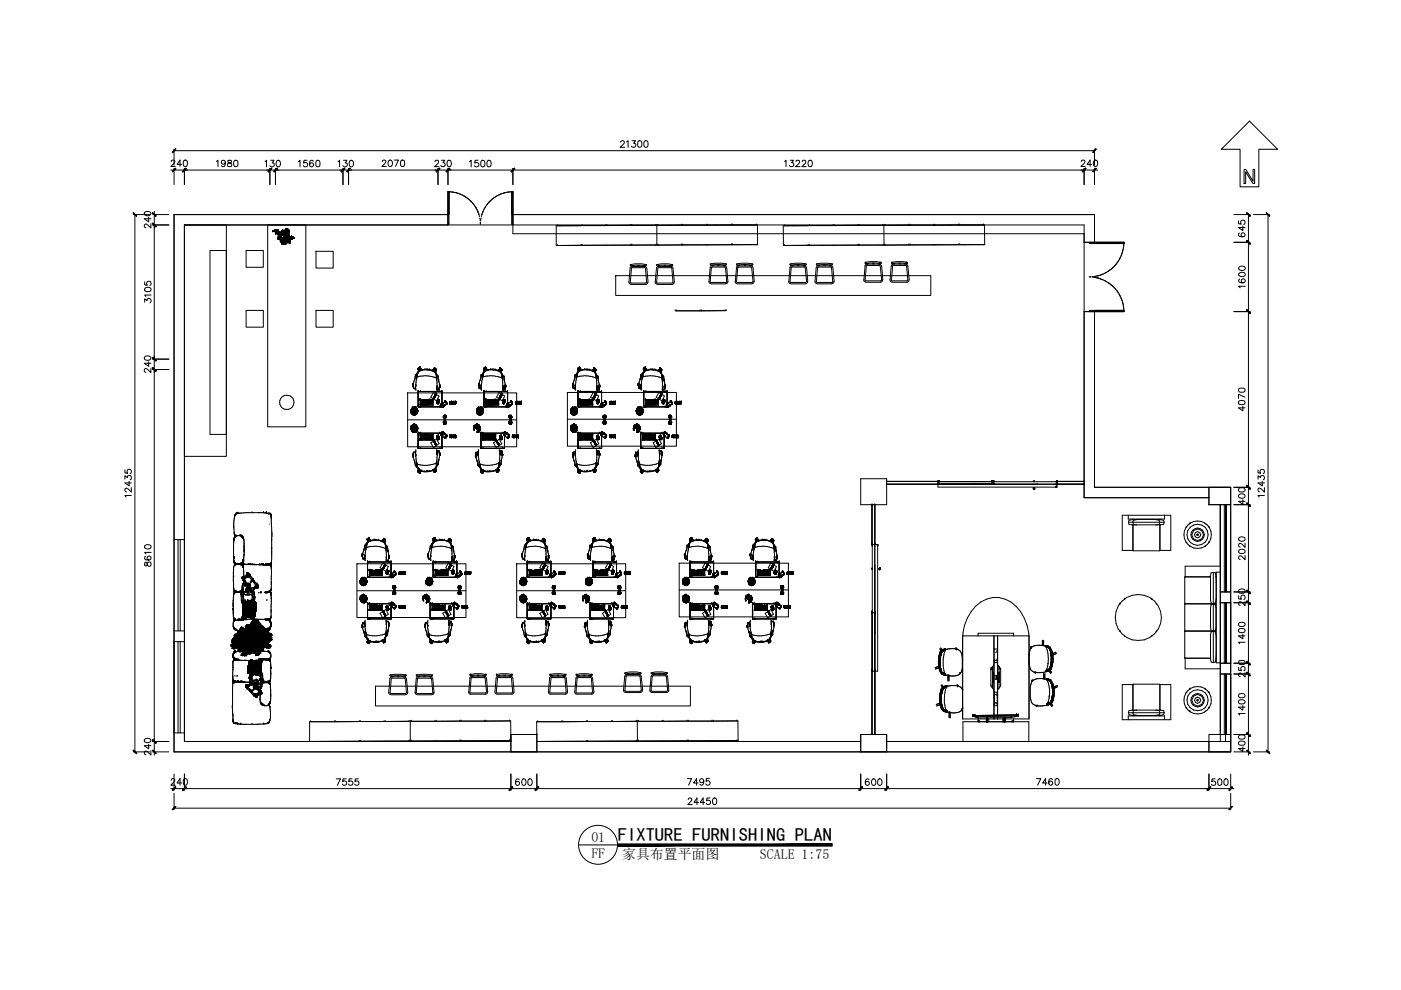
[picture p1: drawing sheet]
<svg xmlns="http://www.w3.org/2000/svg" width="297mm" height="210mm" viewBox="0 0 297 210" stroke-linecap="round" stroke-linejoin="round" font-family="sans-serif">
<defs><g id="words">
<g font-size="4.4">
<text x="130.5" y="32.5">21300</text>
<text x="35.3" y="36.7">240</text>
<text x="45.2" y="36.7">1980</text>
<text x="55.4" y="36.7">130</text>
<text x="62.4" y="36.7">1560</text>
<text x="70.9" y="36.7">130</text>
<text x="80.1" y="36.7">2070</text>
<text x="91.4" y="36.7">230</text>
<text x="98.8" y="36.7">1500</text>
<text x="165.5" y="36.7">13220</text>
<text x="228.2" y="36.7">240</text>
<text x="33.2" y="49.4" transform="rotate(-90 33.2 49.4)">240</text>
<text x="265.3" y="51.5" transform="rotate(-90 265.3 51.5)">645</text>
<text x="33.2" y="65.3" transform="rotate(-90 33.2 65.3)">3105</text>
<text x="265.3" y="62.1" transform="rotate(-90 265.3 62.1)">1600</text>
<text x="33.2" y="80.1" transform="rotate(-90 33.2 80.1)">240</text>
<text x="265.3" y="88.2" transform="rotate(-90 265.3 88.2)">4070</text>
<text x="265.3" y="108.3" transform="rotate(-90 265.3 108.3)">400</text>
<text x="265.3" y="119.9" transform="rotate(-90 265.3 119.9)">2020</text>
<text x="33.2" y="121.4" transform="rotate(-90 33.2 121.4)">8610</text>
<text x="265.3" y="129.8" transform="rotate(-90 265.3 129.8)">250</text>
<text x="265.3" y="137.6" transform="rotate(-90 265.3 137.6)">1400</text>
<text x="265.3" y="144.6" transform="rotate(-90 265.3 144.6)">250</text>
<text x="265.3" y="152.8" transform="rotate(-90 265.3 152.8)">1400</text>
<text x="33.2" y="161.2" transform="rotate(-90 33.2 161.2)">240</text>
<text x="265.3" y="160.5" transform="rotate(-90 265.3 160.5)">400</text>
<text x="35.3" y="167.6">240</text>
<text x="108.3" y="167.9">600</text>
<text x="145" y="167.6">7495</text>
<text x="182.7" y="167.9">600</text>
<text x="218.7" y="167.6">7460</text>
<text x="256.1" y="167.9">500</text>
<text x="145" y="171.8">24450</text>
</g>
<g font-size="4">
<text x="28.9" y="106.5" transform="rotate(-90 28.9 106.5)">12435</text>
<text x="269.2" y="106.5" transform="rotate(-90 269.2 106.5)">12435</text>
<text x="70.6" y="167.6">7555</text>
<text x="131" y="178.3">FIXTURE FURNISHING PLAN</text>
</g>
<g font-size="2.9">
<text x="125.4" y="178.4">01</text>
<text x="125.4" y="181.9">FF</text>
<text x="131.9" y="182.2">家具布置平面图</text>
<text x="161.1" y="182.2">SCALE 1:75</text>
</g>
</g></defs>
<g fill="none" stroke="#000" stroke-width=".21">
<path d="M95 45.5h-58.1v68.9h2.2v-66.7h55.9M108.7 45.5h123.4v5.9h-2.2v-1.8h-121.2zM256.3 103.3h4.6v3.7h-4.6zM260.9 103.3h-28.8v-37.2h-2.2v39.4h26.4M36.9 133.8h2.2v2.2h-2.2zM260.9 125.5h-2.2v2.3h2.2M108.3 155.7h5.5v3.7h-5.5zM108.3 157.2h-69.2v-1.8h-2.2v4h224M113.8 157.2h68.7M182.5 155.7h5.5v3.7h-5.5zM188 157.2h68.3M256.3 155.7h4.6v3.7h-4.6z"/>
<path d="M260.9 140.6h-2.2v2.3h2.2"/>
</g>
<g fill="none" stroke="#000" stroke-width=".21">
<path d="M36.9 31.6v3.4M36.9 35.7v3.4M36.9 31.9h195.2M39.1 35.7v3.4M39.1 36.1h18.1M57.2 35.7v3.4M58.4 36.1h14.3M58.4 35.7v3.4M72.7 35.7v3.4M73.9 36.1h19M73.9 35.7v3.4M92.9 35.7v3.4"/>
<path d="M95 36.1h134.9M95 35.7v3.4M108.7 35.7v3.4M229.9 35.7v3.4M232.1 31.6v3.4M232.1 35.7v3.4M28.6 45.5v113.9M32.4 47.7h3.4M32.4 45.5h3.4M32.7 47.7v28.4M264.7 51.4v51.9M265.8 45.5h3.4"/>
<path d="M268.8 45.5v113.9M32.4 78.3h3.4M32.4 76.1h3.4M32.7 78.3v78.9M261.6 66.1h3.4M264.7 107v18.5M264.7 127.8v12.8M32.4 159.4h3.4M32.4 157.2h3.4M264.7 142.9v12.8M265.8 159.4h3.4M36.9 168.2v3.5"/>
<path d="M36.9 171.4h224M39.1 167.2h69.2M113.8 167.2h68.7M188 167.2h68.3M260.9 168.2v3.5"/>
</g>
<!-- layer: 0 -->
<g fill="#000" stroke="#000" stroke-width=".21">
<path d="M37.2 31.6l-.6 .7zM37.2 31.6l-.6 .7-.1-.1z"/>
<path d="M108.4 36.4l.6-.7zM109 35.7l.1 .1-.7 .6z"/>
<path d="M109 35.7l-.6 .7 .7-.6zM108.4 36.4l.6-.7z"/>
<path d="M231.7 32.2l.1 .1 .6-.7zM232.4 31.6l-.6 .7z"/>
<path d="M268.5 45.2l.6 .7 .1-.1zM268.5 45.2l.7 .6z"/>
<path d="M264.3 65.7l.8 .7zM264.3 65.7l.8 .7h-.1z"/>
<path d="M264.3 65.7l.7 .7h.1zM264.3 65.7l.8 .7z"/>
<path d="M268.5 159l.7 .7zM268.5 159.1l.7 .6-.1 .1z"/>
<path d="M37.2 171l-.6 .7zM37.2 171l-.7 .6z"/>
<path d="M260.5 171.6l.7-.6zM261.2 171l-.6 .7z"/>
</g>
<g fill="none" stroke="#000" stroke-width=".21">
<path d="M36.9 114.4v19.4M37.7 114.4v19.4M38.2 114.4v19.4M39.1 114.4v19.4M258.7 107v18.5M259.6 107v18.5M260 107v18.5M260.9 107v18.5M36.9 136v19.4M37.7 136v19.4M38.2 136v19.4M39.1 136v19.4"/>
<path d="M258.7 127.8v12.8M259.6 127.8v12.8M260 127.8v12.8M260.9 127.8v12.8M258.7 142.9v12.8M259.6 142.9v12.8M260 142.9v12.8M260.9 142.9v12.8"/>
</g>
<g fill="none" stroke="#000" stroke-width=".21">
<path d="M95.2 40.7v6.8h-.2v-6.8h.4M95.7 40.7l.6 .1M96.6 40.8l.5 .2M97.4 41.1l.5 .2M98.2 41.5l.5 .3M99 41.9l.4 .4M99.6 42.5l.4 .4M100.2 43.1l.4 .4M100.7 43.8l.3 .5M101.2 44.6l.2 .5M101.5 45.4l.2 .5M101.7 46.2l.1 .6"/>
<path d="M101.9 47.1l-.1 .4v-.4M102 46.2l-.1 .6M102.2 45.4l-.1 .5M102.5 44.6l-.2 .5M102.9 43.8l-.2 .5M103.5 43.1l-.3 .4M104.1 42.5l-.4 .4M104.8 41.9l-.5 .4M105.5 41.5l-.5 .3M106.3 41.1l-.5 .2M107.1 40.8l-.5 .2M108 40.7l-.6 .1"/>
<path d="M108.3 40.7h.4v6.8h-.2v-6.8M231 51.4h7.3v.2h-7.3zM231.3 58.7h-.3h.3M231.6 58.7l.6 .1M232.2 58.6l-.6 .1M232.5 58.9l.5 .1M233 58.4l-.5 .1M233.3 59.1l.5 .2M233.9 58.1l-.6 .2M234.1 59.5l.5 .2M234.6 57.7l-.5 .3M234.9 59.8l.5 .4"/>
<path d="M235.4 57.2l-.5 .4M236 56.7l-.4 .4M236.6 56l-.4 .5M237.1 55.3l-.3 .5M237.6 54.6l-.3 .5M237.9 53.7l-.2 .6M238.1 52.9l-.1 .6M238.2 52.1v.5M238.3 51.4l-.1 .4M231 65.8h7.3v.3h-7.3zM235.6 60.4l.4 .4M236.2 61l.4 .4"/>
<path d="M236.8 61.6l.3 .5M237.3 62.3l.3 .6M237.6 63.1l.3 .6M238 64l.1 .5M238.2 64.8v.6M238.2 65.7l.1 .3"/>
</g>
<path d="M131 178.9v.5l45.4-.5zM131 179.4l45.4-.5v.5z" fill="#000" stroke="#000" stroke-width=".21"/>
<g fill="none" stroke="#000" stroke-width=".21">
<path d="M122.7 179.1h8.3"/>
<circle cx="126.8" cy="179.1" r="4.1"/>
</g>
<!-- layer: ZZ-PM-ZBZ -->
<path d="M258.9 31.7l6-6 6 6h-4v7.9h-4v-7.9zM263.8 35.9h.3l1.6 2.5v-2.5h.3v3h-.4l-1.5-2.5v2.5h-.3z" fill="none" stroke="#000" stroke-width=".21"/>
<!-- layer: ProfileEdges -->
<g fill="none" stroke="#000" stroke-width=".21">
<path d="M39.2 47.7l-.1 109.5h69.2v-1.5h5.5M44.6 47.7h185.3v57.8h26.4v1.5h2.4v50.2h-70.7v-1.5h-5.5v1.5h-68.7v-1.5M57.8 49.1h.1M57.9 49.1h.1M57.9 49v.1M57.9 49l-.1 .1M57.9 49l.1 .1M57.9 49h.2M58.2 48.9h.1M58.2 48.9h.2l.1 .2M58.2 48.9l.1 .1M58.2 48.9v.1"/>
<path d="M58.3 49.2h.1M58.3 49h.1M58.3 49.2h.6M58.4 49.1h.1M58.4 49v.1M58.4 48.9h.1M58.4 49.6h.1M58.4 48.9l-.1 .2M58.4 49h.1M58.5 49h.1M58.5 49.6h.1M58.5 49.2h.1"/>
<path d="M58.5 49.1h.1M58.5 48.9h.1M58.5 49l-.6 .1M58.5 48.9v.2M58.6 49.2h.1M58.6 48.9h.1M58.6 49.1h.1M58.6 49.2l.6 .3M58.6 49.5h.1M58.6 49.2h.6l.6 .3M58.6 48.9h-.1M58.6 48.9l-.1 .1"/>
<path d="M58.7 49.4h.1M58.7 49.5h.1M58.7 48.9h.1M58.7 49.1h.1M58.7 49.1h-.1M58.7 49.4l-.3 .2M58.7 49.3h.1M58.7 49v.1M58.7 48.9v.1M58.7 49.2h.1M58.7 49.1l-.4 .1M58.7 49.2l.1 .1"/>
<path d="M58.7 48.8v.1M58.7 49.3v.1M58.7 49.2v.1M58.8 49.3h.1M58.8 49.1h.1M58.8 49.2h.1M58.8 49l-.1 .3M58.8 49v.3M58.8 48.8h.2M58.8 49.3h.2M58.8 49h.1M58.8 49.3l-.4 .3"/>
<path d="M58.8 49.1l.1 .1M58.8 49l.1 .1M58.9 49.1h.1M58.9 49.1v.3M58.9 48.8h-.1M58.9 49.4h.1M58.9 48.7l-.2 .4M58.9 48.7h.1M58.9 49.3h.1M58.9 50.4h.1M58.9 49.2h.1M58.9 50.7h.1"/>
<path d="M58.9 48.7l.1 .1M58.9 49.4l.4 .1M58.9 50.7h.5M58.9 50.4l.2 .1M58.9 49.7v.1M58.9 49.1l.1 .1M58.9 50.4h.2M59 49.2h.1M59 49.1h.1M59 49.3h.1M59 49.1h-.1M59 49.1v.1"/>
<path d="M59 49.7h.1M59 49.9h.1M59 50.7h.1M59 49.6h.1M59 49.2l.3 .1M59 49.6v.1M59 49.3l.1 .1M59 49.7h-.1M59 49.6l-.1 .1M59 49.4v.2M59 49.3l.2 .1M59 49.4h.1"/>
<path d="M59 50.6h.1M59 50.6l.3 .1M59 50.6v-.1v.2M59.1 49.2h.1M59.1 49.4h.1M59.1 49.5h.1M59.1 50.5h.1M59.1 49.9h.1M59.1 49.9h-.1M59.1 49.3v.3l-.1 .1M59.1 49.3l.1 .1M59.1 50.5h.4"/>
<path d="M59.1 49.3h.1M59.1 49.6h-.1M59.1 50.7h.1M59.1 49.4h-.1M59.1 49.6h.1M59.1 50.4h.1M59.1 50.4l.3 .2M59.2 49.5h.1M59.2 50.4h.1M59.2 49.9h.1M59.2 50.6h.1M59.2 49.7h.1"/>
<path d="M59.2 50.7h.1M59.2 50.5l.3 .4M59.2 49.9v.2l.1-.2M59.2 50.6v.1M59.2 49.3h.1M59.2 49.6h.1M59.2 49.6h.3M59.2 49.4l.1 .1M59.2 49.4v.1M59.2 50.4v.1M59.2 49.5l-.1 .1M59.2 49.6v.1"/>
<path d="M59.3 50.6h.1M59.3 49.3h.1M59.3 49.5h.1M59.3 50.7h.1M59.3 49.9h.1M59.3 49.6h.1M59.3 50.5h.1M59.3 49.5l-.2 .1M59.3 50.4v.1M59.3 50.5v.2M59.3 49.3v.1M59.3 49.4l.1 .1"/>
<path d="M59.3 49.6h.4M59.3 49.3v.4M59.3 50.6l.1 .1M59.3 49.4h.1M59.3 49.5v.1M59.3 49.3l.1 .1M59.3 49.7h.1M59.3 49.8h.1M59.3 49.6l-.2 .3M59.4 49.6h.1M59.4 49.5h.1M59.4 50.7h.1"/>
<path d="M59.4 49.8h.1M59.4 50.5h.1M59.4 50.6h.1M59.4 49.6l-.4 .3M59.4 49.6l.1 .1M59.4 50.6l-.2 .1M59.4 49.6v.3l.1-.3M59.4 50.5v.1M59.4 49.6h-.1M59.4 50.9h.1M59.4 49.4h.4M59.4 50.6v.1"/>
<path d="M59.4 49.5v.3M59.4 50.5v.2M59.4 50.9l.1 .1M59.5 49.5h.1M59.5 49.6h.1M59.5 50.7h.1M59.5 49.7h.1M59.5 50.9h.1M59.5 51h.1M59.5 51.3h.1M59.5 50.8h.1M59.5 50.5h.1"/>
<path d="M59.5 50.9h.3M59.5 49.9h-.2M59.5 49.5l-.1 .1M59.5 49.4v.3M59.5 50.6v.2M59.5 50.9h-.1M59.5 49.7l-.3 .2M59.5 49.6l-.1 .1M59.5 49.4h.1M59.5 50.6h.1M59.5 50.4v.1M59.5 50.8l.3 .2"/>
<path d="M59.5 50.4h.1M59.5 50.5h.2M59.5 50.3h.1M59.5 50.4v.5M59.5 50.3v.1M59.6 49.5h.1M59.6 49.8h.1M59.6 50.5h.1M59.6 50.9h.1M59.6 49.6l.1 .1M59.6 50.3l-.1 .2M59.6 50.5v.5"/>
<path d="M59.6 50.9h-.1M59.6 50.2h.1M59.6 50.8h.1M59.6 51h.1M59.6 50.4h.1M59.6 49.3h.1M59.6 50.8l.2 .1M59.6 50.9l.6 .1M59.6 49.5l.2 .1M59.6 49.2l.1 .2M59.7 49.5h.1M59.7 50.8h.1"/>
<path d="M59.7 50.9h.1M59.7 49.2h.1M59.7 50.2h.1M59.7 50.5h.1M59.7 50.5l-.1 .1M59.7 49.4v.2M59.7 50.5v.3M59.7 50.2l-.1 .1M59.7 49.3h.1M59.7 51h.1M59.7 51l.7 .1M59.7 49.5l.1 .1"/>
<path d="M59.7 49.1v.6l-.1 .1M59.7 51.1v.1M59.7 50.9l-.1 .1M59.7 49.1l-.1 .1M59.7 49.1h.1M59.8 49.4h.1M59.8 49.6h.1M59.8 49.2h.1M59.8 51.7h.1M59.8 49.3l-.1 .1M59.8 50.9v.1M59.8 49.3l.1 .2"/>
<path d="M59.8 49.7h.1M59.8 51h.1M59.8 49.5h.1M59.8 49.1h.1M59.8 50.9h.1M59.8 49.1v.3M59.8 49.4v.2M59.8 49.3h.1M59.8 51.4h.1M59.8 50.7h.1M59.8 50.6h.1M59.8 51.6h.1"/>
<path d="M59.8 49.8h.1M59.8 51.3h.6M59.8 48.8v.3M59.8 49.8h.2M59.8 49.8h-.2M59.8 48.8h.1M59.8 49.6v.2M59.8 50.6l.1 .3M59.8 48.8l.1 .2M59.8 51h-.1M59.9 49.6h.1M59.9 51h.1"/>
<path d="M59.9 51.6h.1M59.9 51.7h.1M59.9 49h.1M59.9 49.7h.1M59.9 49.3h.1M59.9 51.1h.1M59.9 51.5h.1M59.9 49.4h.1M59.9 51.2l-.4 .1M59.9 49.6l.1 .1M59.9 51.5l-.1 .2M59.9 49v.3"/>
<path d="M59.9 49.3v.1M59.9 49.6v.1M59.9 51.5v.1M59.9 51h-.1M59.9 51.6h.2M59.9 50.9h.1M59.9 50.7h.1M59.9 49.5h.1M59.9 50.5v.4M59.9 50.8h.1M59.9 50.7l.7 .1M59.9 49.5l-.1 .2"/>
<path d="M59.9 49.3l-.1 .1M60 49.7h.1M60 49.8h.1M60 51.6h.1M60 51.2h.1M60 50.8h.1M60 51.5h.1M60 51.2h.7M60 49.8l.1 .3M60 49.6h.1M60 49.5h.1M60 51.6l-.2 .1"/>
<path d="M60 49.7v.1M60 51.1v.1M60 51.5v.1M60 51.1l.3 .3M60 49.5h-.1M60 51.3h.1M60 51h.1M60 50.7h.1M60 51.1h.1M60 51.4h.1M60 49.1h.1M60 49.1v.1"/>
<path d="M60 49.6v.1M60 51.2v.1M60 49.7l.1 .2M60 51.3l.1 .1M60 51h.2M60 51.4l-.1 .1M60.1 49.9h.1M60.1 51.1h.1M60.1 51.5h.1M60.1 49h.1M60.1 51.2h.1M60.1 51h.1"/>
<path d="M60.1 49.6h.1M60.1 51.3h.1M60.1 51.6h.1M60.1 49.2h.1M60.1 49.1h.1M60.1 51.4h.1M60.1 49l.1 .8M60.1 51.4l-.1 .1M60.1 49v.1M60.1 51.3v.3M60.1 50.9l-.1 .1M60.1 51.1l-.1 .1"/>
<path d="M60.1 50.9h.1M60.1 50.7h.1M60.1 49.3h.1M60.1 49.5h.1M60.1 51.7h.1M60.1 49.7h.1M60.1 51.2l-.2 .1M60.1 49.9l.1 .4M60.1 49.1v.3M60.1 50v.1M60.1 51.1v.1M60.1 51.4v.1"/>
<path d="M60.1 51.6v.2M60.1 50.7l-.1-.1v.3M60.1 50.9l.1 .2M60.1 49.7h-.3M60.1 49.2l-.3 .2M60.1 50.8h.1M60.1 51.8h.1M60.1 49.4h.6M60.1 49.3h.2v.1M60.1 49.5v.1M60.1 49.3l.1 .1M60.1 49.4h.1"/>
<path d="M60.1 50.6l.1 .1M60.1 51.8h.2M60.2 51.1h.1M60.2 49.6h.1M60.2 49.7h.1M60.2 51.2h.1M60.2 50.9h.1M60.2 50.7h.1M60.2 49.4h.1M60.2 49.3h.1M60.2 50.8h.1M60.2 49.2h.1"/>
<path d="M60.2 49.5h.1M60.2 51h.1M60.2 51.4h.1M60.2 51.3h.3M60.2 50.3v.9M60.2 51.4l-.1 .1M60.2 50.2l.1 .4M60.2 50.7l.1 .1M60.2 49.6h-.1M60.2 49.8l-.1 .1M60.2 51.3l-.2 .2M60.2 51h-.1"/>
<path d="M60.2 50.3h.1M60.2 51.8h.1M60.2 49.6v.1M60.2 51.3h.1M60.2 50.5h.1M60.2 50.4h.1M60.2 50.7v.1M60.2 51v.1M60.2 51.3h.2M60.2 50.5l.1 .2 .1-.2M60.2 49.7l.1 .1M60.3 51.4h.1"/>
<path d="M60.3 49.4h.1M60.3 51.1h.1M60.3 51h.1M60.3 50.7h.1M60.3 49.7h.1M60.3 49.3h.1M60.3 49.6h.1M60.3 49h.1M60.3 51.5h.1M60.3 51.3h.1M60.3 49.9h.1M60.3 50.4h.1"/>
<path d="M60.3 50.8h.1M60.3 51.2h.1M60.3 50.5h.1M60.3 50.6h.1M60.3 49.8h.1M60.3 51.8h.1M60.3 49.6h.2M60.3 49.3l-.2 .6M60.3 50.4l.1 .2M60.3 51.1l.1 .1M60.3 49l-.1 .1M60.3 49.3v.3"/>
<path d="M60.3 49.6v.3M60.3 50.5v.3M60.3 51.2l-.3 .1M60.3 49.5l-.2 .1M60.3 49.6l-.2 .1M60.3 51.4h-.2M60.3 50.7v.1M60.3 49.5h.1M60.3 49l-.2 .1M60.3 50h.1M60.3 50.9h.1M60.3 50.1h.1"/>
<path d="M60.3 51.5l-.1 .2M60.3 50v.4M60.3 50.8v.7M60.3 49.9v.6M60.3 50.6v.4M60.3 51.2v.4M60.3 51.6h.1M60.3 50.9l-.1 .1M60.4 50.9h.1M60.4 50.8h.1M60.4 50h.1M60.4 49.9h.1"/>
<path d="M60.4 51.2h.1M60.4 50.7h.1M60.4 49.5h.1M60.4 49.8h.1M60.4 49.7h.1M60.4 49.6h.1M60.4 51.6h.1M60.4 51.4h.1M60.4 50.6h.1M60.4 50.5h.1M60.4 51.1h.1M60.4 49.2h.1"/>
<path d="M60.4 50.7l.1 .2M60.4 49.3l-.1 .1M60.4 49.6v.5M60.4 50.4v1.2M60.4 50.8l-.4 .1M60.4 50.8v.1M60.4 49.3l-.3 .3M60.4 49.6v.1M60.4 49.2l-.1 .1M60.4 49.9l-.1 .1M60.4 51.3h.1M60.4 51h.1"/>
<path d="M60.4 51.5h.1M60.4 50.8l-.2 .1M60.4 50.9l-.1 .1M60.4 49.3v.1M60.4 51.6l.2 .2M60.4 51v.1M60.4 51.3l-.3 .4M60.4 49.9v.1M60.4 50.4l-.1 .1M60.4 51.1v.1M60.4 49.4h.1M60.4 49.5h-.2"/>
<path d="M60.4 49.8v.1M60.4 49.9l-.1 .2M60.4 50.9v.1M60.4 51l.1 .4M60.4 51.6v.1M60.4 51l.1 .1M60.4 49.5l-.3 .1M60.4 51.3h.2M60.4 49.7h.2M60.4 51.2l.1 .1M60.5 51.2h.1M60.5 51.3h.1"/>
<path d="M60.5 49.6h.1M60.5 49.5h.1M60.5 50.6h.1M60.5 49.7h.1M60.5 50.7h.1M60.5 49.2h.1M60.5 50.8h.1M60.5 51.4h.1M60.5 51h.1M60.5 51.1h.1M60.5 49.8h.1M60.5 51.4l-.4 .1"/>
<path d="M60.5 51.1l.1 .1M60.5 49.3h.1M60.5 49.7v.1M60.5 50.6v.1M60.5 51.2v.3M60.5 51.2l-.2 .2M60.5 50.6h-.1M60.5 49.1h.1M60.5 50.9h.1M60.5 51.6h.1M60.5 49h.1M60.5 49.4h.1"/>
<path d="M60.5 51l.1 .1M60.5 50.9v.1M60.5 49.1v.3M60.5 51l.1 .7M60.5 51l-.5 .1M60.5 51.6l.1 .1M60.5 49.6l.1 .1M60.5 49.7l-.1 .1M60.6 51.2h.1M60.6 49.3h.1M60.6 51.1h.1M60.6 49.7h.1"/>
<path d="M60.6 49.2h.1M60.6 49.6h.1M60.6 49.1h.1M60.6 50.8h.1M60.6 51.4h.1M60.6 51.3h-.1M60.6 49.1l-.2 .2M60.6 48.8l-.1 .3M60.6 49.2l-.2 .2M60.6 49.3l-.1 .2M60.6 49.4l-.1 .1M60.6 51.2v.1"/>
<path d="M60.6 50.8l-.1 .1M60.6 51.8h.1M60.6 49.1v.1M60.6 51.3h.1M60.6 48.7h.1M60.6 50.1h.1M60.6 49.4h.1M60.6 49.5h.1M60.6 51.5h.1M60.6 51.4h.4M60.6 51.3h.3M60.6 48.7l.1 .1"/>
<path d="M60.6 48.7v.1M60.6 49l-.1 .1M60.6 51.6h.1M60.6 48.8v.1M60.6 48.8v.9M60.6 51.4v.4M60.6 51.1l.1 .1M60.6 49.5l-.1 .1M60.6 48.8h.1M60.6 49h.1M60.6 48.9h.1M60.6 48.9l-.1 .2"/>
<path d="M60.6 49.1v.2M60.6 49.6h-.2M60.6 51.3v.1M60.6 48.9l-.1 .1M60.6 49.5v.1M60.6 48.8l.1 .1M60.7 51.3h.1M60.7 50.8h.1M60.7 50.9h.1M60.7 51.2h.1M60.7 51.1h.1M60.7 51h.1"/>
<path d="M60.7 49.6h.1M60.7 49.5h.1M60.7 49.4h.1M60.7 49.2h.1M60.7 48.8h.1M60.7 48.9h.1M60.7 50.1h.1M60.7 49.1h.1M60.7 48.8v.2M60.7 49.5v.1M60.7 50.8v.4M60.7 48.9h-.1"/>
<path d="M60.7 49.6l-.1 .1M60.7 51.4h.1M60.7 48.9l-.1 .4M60.7 50.8v.3M60.7 51.1v.1M60.7 50.9h.3M60.7 48.8l.2 .1M60.7 49.4l.2 .2M60.7 51l.1 .1M60.7 49.1h-.1M60.7 49.1h.2M60.7 49.5l.2 .1"/>
<path d="M60.8 51.4h.1M60.8 50.8h.1M60.8 50.9h.1M60.8 51.3h.1M60.8 49.1h.1M60.8 51.1h.1M60.8 48.8h.1M60.8 48.9h.1M60.8 49.8h.1M60.8 49.6h.1M60.8 50.7h.1M60.8 49.5h.1"/>
<path d="M60.8 49h.1M60.8 50.1h.1M60.8 48.8v.3M60.8 50.7v.2M60.8 51.4h-.2M60.8 51.2l-.1 .2M60.8 49.6h.1v1M60.8 50.8v.1M60.8 51.2h.1M60.8 51l-.2 .1M60.8 50.7l-.1 .1M60.8 48.8h.4"/>
<path d="M60.8 49.8l.1 .1M60.8 49.5l-.3 .3M60.8 51.1v.2M60.8 50.7l.1 .1M60.8 49.1l-.1 .2M60.8 51.2v.1M60.8 49h.3M60.8 48.9l.1 .1M60.9 51.1h.1M60.9 51.3h.1M60.9 50.9h.1M60.9 51.2h.1"/>
<path d="M60.9 50.6h.1M60.9 51h.1M60.9 49.6h.1M60.9 50.8h.1M60.9 51.5h.1M60.9 49.8h.1M60.9 49.7h.1M60.9 50.5h.1M60.9 48.9h.1M60.9 50.9v.1M60.9 50.5v.1M60.9 51.1v.2"/>
<path d="M60.9 51.2h-.1M60.9 50.6l-.2 .2M60.9 49.6h.2M60.9 50.4h.1M60.9 51.5h-.3M60.9 51.1h-.1M60.9 49.6v.1M60.9 51.4h.1M60.9 49h.1M60.9 51.2l.1 .3M60.9 51.1l.1 .4M60.9 51.1l-1.4 .1v.1"/>
<path d="M60.9 51h.3M60.9 50.4v.2M60.9 51.4v.1M60.9 49.7l-.1 .1M60.9 50.1h-.3M60.9 49.7v.1M60.9 49.9h.1M60.9 50.1h.1M60.9 50.3h.1M60.9 50h.1M60.9 50.2h.1M60.9 48.8h.1"/>
<path d="M60.9 50.8v.2M60.9 48.8l-.1 .2M60.9 48.8v.1M60.9 50.3v.1M60.9 48.8h.2M60.9 49l-.1 .1M60.9 49.8l.1 .1M61 48.8h.1M61 51.4h.1M61 49h.1M61 49.1h.1M61 50h.1"/>
<path d="M61 50.9h.1M61 50.2h.1M61 50.1h.1M61 50.2l-.1 .3M61 51h.1M61 49l-.1 .1h.2M61 51.3v.1M61 50.2l-.1 .2M61 48.8h-.1M61 48.8v.2M61 50.9v.1M61 51l-.1 .1"/>
<path d="M61 50.6h-.1M61 51.4h-.1M61 50l-.1 .1M61 48.9h.1M61 51.5h.1M61 49.9h.1M61 50.8h.1M61 50.5h.1M61 50.1v.1M61 50.4h.1M61 48.8h.2M61 49.6v.1"/>
<path d="M61 49.9h-.1M61.1 51.1h.1M61.1 51h.1M61.1 49h.1M61.1 48.8h.1M61.1 49.1h.1M61.1 49.9h.1M61.1 49.8h.1M61.1 50.4h.1M61.1 48.9h.1M61.1 50.9h.1M61.1 50.8h.2"/>
<path d="M61.1 51.1l.2 .2M61.1 51l.1 .1M61.1 50.5l-.1 .1M61.1 50.4l-.2 .1M61.1 49.8l-.1 .7M61.1 49.1h.3M61.1 51h-.4M61.1 48.8v.1M61.1 49.8v.1M61.1 50.5h.1M61.1 51v.1M61.1 50.4v.1"/>
<path d="M61.1 49.9l-.1 .1M61.1 50.7h.1M61.1 50.8h.1M61.1 49.6h-.1M61.1 48.8l-.2 .1M61.1 50.4l.1 .5M61.1 48.8v.3M61.1 49.5v.1M61.2 51.1h.1M61.2 50.9h.1M61.2 49.4h.1M61.2 50h.1"/>
<path d="M61.2 51h.1M61.2 49h.1M61.2 50.7h.1M61.2 50.8h.1M61.2 51.2h.1M61.2 51.1l.4 .1M61.2 51l.1 .4M61.2 50.7l-.3 .2M61.2 49.8h-.1M61.2 49.4v.1M61.2 50.7l-.2 .2M61.2 51.3h.1"/>
<path d="M61.2 49.1h.1M61.2 49.7h.1M61.2 50.2h.1M61.2 51h-.1M61.2 51.1l.1 .1M61.2 50.3l.1 .3M61.2 50.1h.1M61.2 51l-.1 .1M61.2 50v.1M61.2 50.2v.2M61.2 50l-.2 .1M61.2 49.1h-.6"/>
<path d="M61.2 50.3h.1M61.2 50.3v.1M61.2 49.3h.1M61.2 48.8h.1M61.2 50.7l-.1 .2M61.2 50.1h-.6M61.2 49.3v.1M61.2 51.1v.2M61.2 50.4l.1 .1M61.3 51.2h.1M61.3 50.7h.1M61.3 50.8h.1"/>
<path d="M61.3 51.3h.1M61.3 51h.1M61.3 51.4h.1M61.3 49.7h.1M61.3 51.1h.1M61.3 50.9h.1M61.3 49.3l-.2 .3M61.3 50.4v.1M61.3 49.1h-.1M61.3 51.4l.1 .1M61.3 49.7l-.3 .3M61.3 50.7v.3"/>
<path d="M61.3 51.3v.2M61.3 51l-.1 .1M61.3 50.7h-.1M61.3 50.7v.1M61.3 51.5h.1M61.3 50.5h.1M61.3 50.6h.1M61.3 51.2h.3M61.3 50.9h.2M61.3 50.5v.4h-.5M61.3 51.2v.1M61.3 51.5h.2"/>
<path d="M61.3 50.8h-.2v.2M61.3 49.3l-.1 .1M61.3 49l.1 .1M61.4 50.9h.1M61.4 51h.1M61.4 49.1h.1M61.4 50.7h.1M61.4 50.6h.1M61.4 51l-1 .1M61.4 50.6l-.1 .1M61.4 51l-.1 .1M61.4 50.6v.1"/>
<path d="M61.4 50.9v.1M61.4 51.1l-.1 .1M61.4 50.8h.1M61.4 50.6l.1 .5M61.4 51l.1 .1M61.4 51.5h.1M61.5 50.6h.1M61.5 50.7h.1M61.5 50.9h.1M61.5 51.1h.1M61.5 51.5h.1M61.5 51l-.2 .1"/>
<path d="M61.5 51v.1M61.5 50.6v.1M61.5 50.7l-.1 .1M61.5 51.1v.1M61.5 50.5h.1M61.5 50.9l-.1 .1M61.5 50.5h.4M61.6 51.2h.1M61.6 50.5h.1M61.6 50.5l-.1 .1M61.6 50.5l-.6 .5M61.6 50.6l-.1 .1"/>
<path d="M61.6 50.6h.1M61.6 50.6l.2 .1M61.7 50.5h.1M61.7 50.4h.1M61.7 50.6h.1M61.7 50.3h.1M61.7 50.7h.1M61.7 50.6l.1 .1M61.7 50.3v.1M61.8 50.7h.1M61.8 50.4l-.2 .1M61.8 50.4l.5 .1"/>
<path d="M61.8 50.1h.1M61.8 50.4h.1M61.8 50.1l-.1 .2M61.8 50.6h.1M61.8 50.4h.2M61.8 50.1l-.1 .3M61.8 50.5l.1 .2M61.8 50.7l.1 .1M61.9 50.4h.1M61.9 50.7h-.4M61.9 50.7h.1M61.9 50.4h-.1"/>
<path d="M61.9 50.8h.1M61.9 50.4h-.2M62 50.5h.1M62 50.4h.1M62 50.5l.4 .1M62 50.5h-.1M62 50.3h.1M62 50.3l-.1 .1M62 50.3l.1 .1M62 50.4l-.2 .1M62.1 50.5h.1M62.1 50.4h.1"/>
<path d="M62.1 50.4l.2 .1M62.1 50.4v.1M62.2 50.5h.1M62.2 50.4h.1M62.2 50.5l.2 .1M62.3 50.5h.1M62.3 50.6h.1M62.4 50.6h.1M95 45.5h-58.1v113.9h224v-16.5M95.2 40.7v4.8M101.5 45.5a6.8 6.8 0 0 0-6.5-4.8v7M102.2 45.5a6.8 6.8 0 0 1 6.5-4.8v7"/>
<path d="M108.5 40.7v4.8M108.7 45.5h123.4v5.9M118.1 47.9h.1M118.2 52.1h.1M123.2 47.8l-5.3 .1v4.2h.3M123.2 47.8h5.5M123.2 47.8l-5.1 .1M123.2 52h.1M123.2 52l-5 .1M123.4 52h.1M123.4 47.8h.1M128.5 47.8h.1"/>
<path d="M128.5 52h.1M128.5 52h-5.1M128.7 47.8h.1M128.7 52h.1M133.7 47.8h.1M133.7 47.8h5.8M133.7 47.8h-5M133.8 52h.1M133.8 52h-5.1M134 52h.1M134 47.8h.1M134 52h5"/>
<path d="M139 47.8h.1M139.3 47.8h.1M139.3 52h.1M139.3 47.8v4.2M139.5 47.8h.1M139.5 52h.1M139.5 52h-16.3M144.5 47.7h.1M144.5 47.7h5.5M144.5 47.7l-5 .1M144.6 51.9h.1M144.6 51.9h5.5"/>
<path d="M144.6 51.9l-5.1 .1M144.8 51.9h.1M144.8 47.7h.1M144.8 51.9h5M149.8 47.7h.1M150 47.7h.1M155.1 47.7h.1M155.1 47.7h-5.1M155.1 51.9h.1M155.1 51.9h-5M155.3 51.9h.1M155.3 47.7h.1"/>
<path d="M155.3 51.9h5M160.3 47.7h.1M160.6 47.7v4.2h-10.5M166.3 52.1h.1M166.3 47.9h.1M171.4 52h.1M171.4 52l-5.1 .1M171.4 47.8l-5.3 .1v4.2h.2M171.4 47.8h5.5M171.4 47.8l-5.1 .1M171.6 52h.1M171.6 47.8h.1"/>
<path d="M176.6 47.8h.1M176.6 52h-5M176.6 52h.1M176.9 47.8h.1M176.9 52h.1M181.9 47.8h.1M181.9 47.8h5.7M181.9 47.8h-5M181.9 52h.1M181.9 52h-5M182.1 52h.1M182.1 47.8h.1"/>
<path d="M182.1 52h5.1M187.2 47.8h.1M187.4 47.8h.1M187.4 47.8v4.2M187.4 52h.1M187.6 52h.1M187.6 47.8h.1M187.6 52h-16.2M192.7 51.9h.1M192.7 47.7h.1M192.7 47.7h5.5M192.7 51.9h5.5"/>
<path d="M192.7 51.9l-5.1 .1M192.7 47.7l-5.1 .1M192.9 51.9h.1M192.9 47.7h.1M192.9 51.9h5.1M198 47.7h.1M198.2 47.7h.1M203.2 47.7h.1M203.2 47.7h-5M203.3 51.9h.1M203.3 51.9h-5.1M203.5 51.9h.1"/>
<path d="M203.5 47.7h.1M203.5 51.9h5M208.5 47.7h.1M208.7 47.7l.1 4.2h-10.6M229.9 51.4h8.4a7.3 7.3 0 0 1-6.2 7.2M232.1 58.8a7.4 7.4 0 0 1 6.2 7.3h-8.4M232.1 51.6h6.2M88 80h.1M88.1 79.6h.1M88.1 79.7h.1M88.1 79.6l-.2 .9M88.1 79.7l-.1 .3"/>
<path d="M88.3 79.4h.1M88.4 79.3h.1M88.4 80h.1M88.4 79.3l-.3 .3M88.4 79.5h.1M88.4 79.4h.1M88.4 79.5v.5M88.4 79.3v.2M88.4 79.5v.1M88.5 79.8h.1M88.5 79.9h.1M88.5 79.6h.1"/>
<path d="M88.5 79.9h.2a6.1 6.1 0 0 1 3.8 .2M88.5 79.6l-.2 .5M88.5 79.1v.7M88.5 79.1v.8M88.6 78.9h.1M88.6 78.9l-.1 .2M88.6 78.3h.1M88.6 79.1h.1M88.6 79.1l-.1 .1M88.7 78.4h.1M88.7 78.3h.1M88.7 78.4l.1 .2"/>
<path d="M88.7 78.4l.1 .5M88.7 78.3v.1M88.7 78.8h.1M88.8 78.9h.1M88.8 78.2h.1M88.8 78.8h.1M88.8 78.3h.1M88.8 78.7h.1M88.8 78.2l-.2 .1M88.8 78.1v.2M88.8 78.7l-.2 .2M88.8 78.9l-.2 .2"/>
<path d="M88.8 78.1h.1M88.8 78.3v.1M88.8 78.6h.1M88.8 78.4v.1M88.8 78.5l.1 .1M88.9 78.1h.1M88.9 78.6h.1M88.9 78.1l.1 .2M88.9 78.6l-.1 .1M88.9 78.1h-.1M89 78.2h.1M89 78h.1"/>
<path d="M89 78.6h.1M89 78.3l.2 .2M89 78l-.1 .1M89.1 78.1h.1M89.1 78h.1M89.1 78.1v.1M89.1 78v.1M89.1 78.2l.2 .2M89.1 78.2h.1M89.2 78.5h.1M89.2 78.3h.1M89.2 78.5l-.2 .1"/>
<path d="M89.3 78.4h.1M89.3 78.5a4.5 4.5 0 0 1 2.5 .1M89.3 78.5h.1M89.3 78.5h-.1M90.1 78.3h.1M90.4 78.4h.1M90.6 78.4h.1M90.6 78.4l1.1 .3 .6 .3M90.6 78.4l-1 .1-.8 .4M90.7 78.4h.1M91 78.4h.1M91.8 78.6h.1"/>
<path d="M91.8 78.6l.3 .2M91.9 78.5v.1M91.9 78.6h-.1M91.9 78.6h.1M91.9 78.6l.1 .1M92 78.3v.1M92.1 78.3h.1M92.1 78.8h.1M92.1 78.3l-.3 .3M92.1 78.4h.1M92.1 78.2l.1 .1M92.1 78.3v.1"/>
<path d="M92.1 78.4l-.2 .2M92.2 78.3h.1M92.2 78.8h.1M92.2 78.3l.2 .2M92.2 78.8l.1 .3M92.3 78.9h.1M92.3 78.3h.1M92.3 79.1h.1M92.3 78.6h.1M92.4 78.7h.1M92.4 78.5h.1M92.4 79.1l.1 .5"/>
<path d="M92.4 79l.1 .3v.8M92.4 78.6h.1M92.4 78.4h.1M92.4 78.5l-.2 .3M92.4 78.4l.1 .1M92.4 78.6l-.1 .3M92.5 78.6h.1M92.5 78.5h.1M92.5 78.5l-.1 .1M92.5 79.8l.1 .2M92.6 79.7h.1M92.6 79.9h.1"/>
<path d="M92.7 79.6v3.1M92.7 79.6l.2 .2v.4M92.7 79.5v.1M92.9 79.9h.1M92.9 79.9l.1 .6M102 80h.1M102 79.6h.1M102 79.7h.1M102 79.6l-.1 .8M102 79.7v.3M102.3 79.4h.1M102.3 79.3h.1"/>
<path d="M102.3 79.5h.1M102.3 80h.1M102.3 79.3l-.3 .3M102.3 79.5v.5M102.3 80v.1M102.3 79.3v.2M102.3 79.5v.1M102.4 79.8h.1M102.4 79.9h.1M102.4 79.6h.1M102.4 79.6l-.1 .2M102.5 79.1h-.1"/>
<path d="M102.5 79.9h.1a6.1 6.1 0 0 1 3.9 .2M102.5 79.1l-.1 .7M102.5 79.3l-.1 .6M102.5 78.9h.1M102.5 78.9v.2M102.5 79.1v.1M102.6 78.3h.1M102.6 79.1l-.1 .1M102.6 79.1h.1M102.6 78.4h.1M102.6 78.4l.2 .2M102.6 78.4l.1 .2"/>
<path d="M102.6 78.3v.1M102.6 78.2v.1M102.7 78.9h.1M102.7 78.2h.1M102.7 78.8h.1M102.7 78.3h.1M102.7 78.7h.1M102.7 78.7l-.2 .2M102.7 78.7v.2M102.7 78.3l.1 .1M102.7 78.6v.1M102.8 78.6h.1"/>
<path d="M102.8 78.4v.1M102.8 78.5l.1 .1M102.8 78.1h.1M102.9 78.6h.1M102.9 78.1h.1M102.9 78.1h-.2v.2M102.9 78.6l-.2 .1M102.9 78.1v.1M102.9 78.2h.1M102.9 78.2l.2 .3M102.9 78h.1M102.9 78.2v.1"/>
<path d="M102.9 78l-.1 .1M103 78.1h.1M103 78h.1M103 78v.1M103 78.1l.2 .3M103 78.1l.1 .1M103.1 78.5h.1M103.2 78.3h.1M103.2 78.5h.1M103.2 78.5l-.3 .1M104 78.3h.1M104.3 78.4h.1"/>
<path d="M104.5 78.4h.1M104.5 78.4a2.13 2.13 0 0 0-1.9 .7M104.5 78.4h.2M104.6 78.4h.1M104.6 78.4l1 .3 .6 .3M104.9 78.4l.9 .2M104.9 78.4l-.7-.1-.9 .2M105 78.4h.1M105.7 78.6h.1M105.7 78.6l.2 .1M105.8 78.6h.1M105.8 78.5v.1"/>
<path d="M105.9 78.6h.1M105.9 78.6l.1 .2M105.9 78.3v.1M106 78.3h.1M106 78.8h.1M106 78.3l-.2 .3M106 78.2h.1M106.1 78.2h.1M106.1 78.4h.1M106.1 78.3h.1M106.1 78.4l-.2 .2M106.1 78.8l.1 .1"/>
<path d="M106.1 78.3v.1M106.1 78.2l.1 .1M106.1 78.3l.3 .2M106.2 78.3h.1M106.2 78.9h.1M106.2 79h.1M106.2 78.8h.1M106.2 79.1h.1M106.2 79.1l.2 .3M106.3 78.7h.1M106.3 78.5h.1M106.3 78.9h.1"/>
<path d="M106.3 78.9l.2 .4v.8M106.3 78.6h.1M106.3 78.4h.1M106.3 78.5l-.2 .3M106.3 78.4v.1M106.4 78.6h.1M106.4 78.6l-.2 .5M106.4 78.5h.1M106.4 78.5v.1M106.4 79.5l.1 .1M106.5 79.8v.2M106.5 79.7h.1"/>
<path d="M106.5 79.9h.1M106.6 79.6v3.1M106.6 79.6l.2 .2 .1 .7M106.6 79.5v.1M106.8 79.9h.1M106.8 79.9l.1 .1M106.8 80l.1 .2M121.9 80h.1M121.9 79.6h.1M121.9 79.7h.1M121.9 79.6l-.2 .9M121.9 79.7v.3"/>
<path d="M122.2 79.4h.1M122.2 79.3h.1M122.2 79.5h.1M122.2 80h.1M122.2 79.3l-.3 .3M122.2 79.5v.5M122.2 80v.1M122.3 79.5h.1M122.3 79.3h.1M122.3 79.4h.1M122.3 79.5h-.1M122.3 79.3v.2"/>
<path d="M122.3 79.8h.1M122.3 79.9h.1M122.3 79.6h.1M122.3 79.6l-.1 .2M122.4 79.9h.1M122.4 79.1h.1M122.4 79.9h.1a6.1 6.1 0 0 1 3.9 .2M122.4 79.3l-.1 .6M122.4 79.1l-.1 .6M122.5 78.9h.1M122.5 78.9l-.1 .2M122.5 79.1v.1"/>
<path d="M122.5 78.3h.1M122.5 79.1l-.1 .1M122.5 78.3v.1M122.5 79.1h.1M122.5 78.4h.1M122.5 78.4l.1 .2M122.5 78.4l.2 .2M122.6 78.2l-.1 .1M122.6 78.9h.1M122.6 78.2h.1M122.6 78.8h.1M122.6 78.3h.1"/>
<path d="M122.6 78.7h.1M122.6 78.7l-.1 .2M122.6 78.7v.2M122.7 78.3h.1M122.7 78.7h.1M122.7 78.8h.1M122.7 78.6v.1M122.7 78.3v.1M122.7 78.6h.1M122.7 78.4v.1M122.7 78.5l.1 .1M122.8 78.1h.1"/>
<path d="M122.8 78.6h.1M122.8 78.1h-.2v.2M122.8 78.6l-.1 .1M122.8 78.1v.1M122.8 78.2h.1M122.9 78h.1M122.9 78.6h.1M122.9 78l-.1 .1M122.9 78.2v.1M122.9 78.3l.1 .2M122.9 78.1h.1M122.9 78.1l.1 .1"/>
<path d="M122.9 78v.1M123 78.1h.1M123 78.1v.1M123 78.5l-.1 .1M123 78.2h.1M123 78.2l.1 .2M123 78.5h.1M123.1 78.3h.1M123.1 78.5h.1M123.1 78.5a4.5 4.5 0 0 1 2.6 .1M123.2 78.5h-.2M123.9 78.3h.1"/>
<path d="M124.3 78.4h.1M124.5 78.4h.1M124.5 78.4a2.13 2.13 0 0 0-2 .7M124.6 78.4h.1M124.6 78.4l1 .3 .6 .3M124.9 78.4h.1M125.7 78.6h.1M125.7 78.6l.2 .1M125.8 78.5v.1M125.8 78.6h-.1M125.8 78.6h.1M125.8 78.6l.2 .2"/>
<path d="M125.9 78.3v.1M125.9 78.3h.1M126 78.3h.1M126 78.8h.1M126 78.8l.2 .3M126 78.3l-.3 .3M126 78.4h.1M126 78.2l.1 .1M126 78.3v.1M126 78.4l-.2 .2M126.1 78.3h.1M126.1 78.3l.2 .2"/>
<path d="M126.1 78.9h.1M126.2 79.1h.1M126.2 78.9h.1M126.2 78.7h.1M126.2 78.5h.1M126.2 79l.2 .3v.8M126.2 79.1l.2 .5M126.3 78.6h.1M126.3 78.4h.1M126.3 78.5l-.2 .3M126.3 78.4l.1 .1M126.3 78.6l-.2 .3"/>
<path d="M126.4 78.6h.1M126.4 78.5h.1M126.4 78.5l-.1 .1M126.4 79.8l.1 .2M126.5 79.7h.1M126.5 79.9h.1M126.5 79.6l.3 .2 .1 .7M126.5 79.6l.1 3.1M126.5 79.5v.1M126.8 79.9h.1M126.8 80v.2M135.8 80h.1"/>
<path d="M135.9 79.6h.1M135.9 79.7h.1M135.9 79.6l-.2 .8M135.9 79.7l-.1 .3M136.1 79.4h.1M136.2 79.3h.1M136.2 79.5h.1M136.2 80h.1M136.2 79.3l-.3 .3M136.2 79.5v.5M136.2 80l-.3 1.6M136.2 79.4h.1"/>
<path d="M136.2 79.3v.2M136.3 79.8h.1M136.3 79.9h.1M136.3 79.6h.1M136.3 79.9h.2a6.1 6.1 0 0 1 3.8 .2M136.3 79.6l-.1 .2M136.3 79.6v.1M136.3 79.1v.8M136.3 79.1h.1M136.4 78.9h.1M136.4 78.9l-.1 .2M136.4 78.3h.1"/>
<path d="M136.4 78.3l.1 .2M136.5 78.4h.1M136.5 78.4l.1 .2M136.5 78.8h.1M136.6 78.9h.1M136.6 78.2h.1M136.6 78.8h.1M136.6 78.3h.1M136.6 78.7h.1M136.6 78.2l-.2 .1M136.6 78.7l-.2 .2M136.6 78.5v.1"/>
<path d="M136.6 78.7v.2M136.6 78.6v.1M136.6 78.3v.1M136.6 78.6h.1M136.6 78.4v.1M136.6 78.5l.1 .1M136.7 78.1h.1M136.7 78.6h.1M136.7 78.1h-.1v.2M136.7 78.6l-.1 .1M136.7 78.1l.1 .1M136.8 78.2h.1"/>
<path d="M136.8 78h.1M136.8 78.6h.1M136.8 78l-.1 .1M136.8 78.2v.1M136.8 78.3l.2 .2M136.8 78.1h.1M136.8 78v.1M136.8 78.1l.1 .1M136.9 78.1h.1M136.9 78.1v.1M136.9 78.2h.1M136.9 78.2l.2 .2"/>
<path d="M137 78.5h.1M137 78.3h.1M137.1 78.5h.1M137.1 78.5l-.3 .1M137.9 78.3h.1M138.2 78.4h.1M138.4 78.4h.1M138.4 78.4a2.15 2.15 0 0 0-2 .7l-.1 .3M138.5 78.4h.1M138.5 78.4l.8 .2a1.08 1.08 0 0 1 1 .8M138.8 78.4l.8 .2M138.8 78.4l-.8-.1-.9 .2"/>
<path d="M138.8 78.4h.1M139.6 78.6h.1M139.6 78.6l.2 .1M139.7 78.6h-.1M139.7 78.6h.1M139.7 78.5l-.1 .1M139.7 78.6l.2 .2M139.8 78.3v.1M139.9 78.3h.1M139.9 78.8h.1M139.9 78.2h.1M139.9 78.3l-.3 .3"/>
<path d="M139.9 78.4h.1M139.9 78.4l-.2 .2M139.9 78.8l.2 .1M139.9 78.3v.1M139.9 78.2l.1 .1M140 78.3h.1M140 78.3l.3 .2M140.1 78.9h.1M140.1 78.3h.1M140.1 79h.1M140.1 78.8h.1M140.1 79.1h.1"/>
<path d="M140.2 78.7h.1M140.2 78.5h.1M140.2 78.9h.1M140.2 78.9v.2M140.2 78.6h.1M140.2 78.4h.1M140.2 78.4l-.3 .4M140.2 78.4v.1M140.2 79.1h.1M140.2 79.1l.1 1M140.2 78.6l-.1 .5M140.3 78.6h.1"/>
<path d="M140.3 78.5h.1M140.3 78.5l-.1 .1M140.3 79.5v.1M140.3 79.8l.1 .2M140.4 79.7h.1M140.4 79.9h.1M140.4 79.6l.1 3.1M140.4 79.6l.3 .2 .1 .7M140.4 79.5v.1M140.7 79.9h.1M140.7 80v.2M143.2 65.9h.1"/>
<path d="M143.2 65.9h5.5M143.4 65.9h.1M148.4 65.9h.1M148.7 65.9h.1M153.7 65.9h.1M153.7 65.9h.3M153.7 65.9h-5M154 65.9h.1M232.1 66.1v37.2h28.8M232.1 65.8h6.2M87.1 87.2h.1M87.1 90.9h.1"/>
<path d="M87.1 90.9l.1 .2M87.1 87.2l.1 .2M87.2 90.7v.6l.3 .3M87.2 90.6l.1 .2M87.2 87.6h.1M87.2 90.5h.1M87.2 90.6h.1M87.2 87.5l.3 .5M87.2 90.5v.1M87.2 87.4h.1M87.2 87h.1M87.2 90.7h.1"/>
<path d="M87.2 91.1h.1M87.2 87l-.1 .2M87.2 87.4l.1 .2M87.2 90.7l-.1 .2M87.2 91l.1 .3M87.3 87.6h.1M87.3 86.8h.1M87.3 87.3h.1M87.3 90.5h.1M87.3 91.3h.1M87.3 87.7h.1M87.3 90.4h.1"/>
<path d="M87.3 86.8v.3M87.3 87.6l.2 .3M87.3 90.5l-.1 .2M87.3 90.7v.3M87.3 91.3l.1 .1M87.3 87.1h.1M87.3 91h.1M87.3 90.8h.1M87.3 87.3l-.1 .2M87.3 87.1v.2M87.3 91l.1 .1M87.3 91h-.1"/>
<path d="M87.4 87.2h.1M87.4 90.9h.1M87.4 90.4l-.1 .1M87.4 86.7h.1M87.4 87.7h.1M87.4 91.4h.1M87.4 90.4h.1M87.4 87h.1M87.4 91.1h.1M87.4 87l-.1 .1M87.4 86.7l-.1 .1M87.4 87l.1 .1"/>
<path d="M87.4 91.4l.1 .2M87.4 87.8h.1M87.4 90.3h.1M87.4 90.3l.2 .1M87.4 90.3v.1M87.4 87.7v.1M87.5 87.1h.1M87.5 91h.1M87.5 87.3l.1 .1M87.5 87.3v.1l-.2-.1M87.5 90.9v.2M87.5 86.9h.1"/>
<path d="M87.5 86.5l-.1 .2M87.5 86.7v.2M87.5 90.9h.4M87.5 91l-.1 .1M87.5 91.6h.1M87.5 91v.2M87.5 91.3v.1M87.5 81.5h.1M87.5 81.6h.1M87.5 81.7h.1M87.5 96.8h.1M87.5 96.7h.1"/>
<path d="M87.5 87h.1M87.5 86.5h.1M87.5 87.2h.1M87.5 87.4h.1M87.5 86.7h.1M87.5 91.1h.1M87.5 90.7h.1M87.5 90.9h.1M87.5 91.2h.1M87.5 91.3h.1M87.5 91.4h.1M87.5 90.5h.1"/>
<path d="M87.5 91.4h-.1M87.5 91.2v.1M87.5 86.9v.3M87.5 90.5l.1 .1M87.5 81.5l.1 .4M87.5 90.2h.1M87.5 96.8h.2M87.5 86.5h.8M87.5 87.2h.2M87.5 86.5l-.3 .3v.7M87.5 90.2l-.1 .1M87.5 87.4l.1 .1"/>
<path d="M87.5 86.9v.1M87.6 81.6h.1M87.6 81.5h.1M87.6 81.9h.1M87.6 81.7h.1M87.6 96.7h.1M87.6 96.8h.1M87.6 96.5h.1M87.6 87.4h.1M87.6 86.7h.1M87.6 87.9h.1M87.6 87h.1"/>
<path d="M87.6 86.9h.1M87.6 90.7h.1M87.6 91.4h.1M87.6 90.2h.1M87.6 91.1h.1M87.6 86.5h.1M87.6 91.6h.1M87.6 87.7h.1M87.6 90.5h.1M87.6 96.5l-.1 .3M87.6 87.5l.1 .2M87.6 91.4l.1 .1"/>
<path d="M87.6 90.5h-.1M87.6 90.6l-.1 .2h.5M87.6 86.7l.2-.1v.2M87.6 87.5h.1M87.6 87.7h-.3M87.6 81.6v.1M87.6 90.7l-.3 .1M87.6 90.6h.1M87.6 96.8l.1 .1M87.6 96.3h.1M87.6 91.2h.1M87.6 86.9l-.1 .1"/>
<path d="M87.6 81.9l.1 .1M87.6 96.3v.2M87.6 86.9l.2 .1M87.6 90.4h.1M87.7 81.5h.1M87.7 82h.1M87.7 82.2h.1M87.7 82.3h.1M87.7 96.9h.1M87.7 96.8h.1M87.7 96.3h.1M87.7 96.1h.1"/>
<path d="M87.7 87.2h.1M87.7 87.1h.1M87.7 87.7h.1M87.7 90.9h.1M87.7 91h.1M87.7 90.4h.1M87.7 81.9h.1M87.7 81.6h.1M87.7 96.5h.1M87.7 96.7h.1M87.7 90.8v.1M87.7 91h.3"/>
<path d="M87.7 87.1v.2M87.7 81.6h-.1M87.7 87.2l-.2 .1M87.7 87.1v.1M87.7 86.6l-.2 .1M87.7 87.2h.3M87.7 91l.1 .1M87.7 81.5h-.1M87.7 87.5h.1M87.7 87.3h.1M87.7 86.9h.1M87.7 86.7h.1"/>
<path d="M87.7 90.6h.1M87.7 90.8h.1M87.7 91.3h.1M87.7 91.4h.1M87.7 91.5h.1M87.7 87.9h.1M87.7 86.5h.1M87.7 90.2h.1M87.7 91.6h.1M87.7 91.1l-.1 .1M87.7 87v.1M87.7 90.9v.1"/>
<path d="M87.7 87.4h.2M87.7 90.6h-.1M87.7 90.7h.3v.3M87.7 90.6l.1 .1M87.7 87h.2M87.7 86.5v.1M87.7 90.7v.6M87.7 91.5v.1M87.7 87.3h.3M87.7 88h.1M87.7 91.6h.3M87.7 90.4h-.1"/>
<path d="M87.7 91.3h.2M87.7 90.4l.2 .1M87.7 90.2h-.1M87.7 82.4h.1M87.7 96h.1M87.7 87h.1M87.7 87.4h.1M87.7 90.7h.1M87.7 91.1h.1M87.7 87.7l.1 .2M87.7 90.7l.1 .1M87.7 87.4v-.6h.3v.6"/>
<path d="M87.7 87.3v.1M87.8 87.2h.1M87.8 87h.1M87.8 87.1h.1M87.8 87.3h.1M87.8 87.4h.1M87.8 86.7h.1M87.8 86.8h.1M87.8 91h.1M87.8 90.9h.1M87.8 91.1h.1M87.8 90.8h.1"/>
<path d="M87.8 90.7h.1M87.8 91.3h.1M87.8 87.9h.1M87.8 88h.1M87.8 90.2h.1M87.8 90.1h.1M87.8 91.4h.1M87.8 90.5h.1M87.8 90.1l-.1 .1M87.8 90.8h-.1M87.8 90.1l.6 .4M87.8 87.1h.3l-.1 .2"/>
<path d="M87.8 87.1v.2M87.8 90.5v.2M87.8 90.8v.2M87.8 91.3v.1M87.8 87.2h.2M87.8 90.2l-.1 .2M87.8 87.1h-.1M87.8 87.4l-.1 .1M87.8 91.4l-.1 .1M87.8 90.1l-.6 .4M87.8 86.9h.1M87.8 87.4v.2h.2"/>
<path d="M87.8 86.9v.3M87.8 90.8v.3M87.8 87.3l.1 .1M87.8 91h.2M87.9 97.8h.1M87.9 87.1h.1M87.9 87.3h.1M87.9 87.2h.1M87.9 86.8h.1M87.9 87.4h.1M87.9 87.7h.1M87.9 86.9h.1"/>
<path d="M87.9 87.6h.1M87.9 88h.1M87.9 91h.1M87.9 90.8h.1M87.9 90.9h.1M87.9 91.3h.1M87.9 90.7h.1M87.9 90.5h.1M87.9 91.2h.1M87.9 90.1h.1M87.9 87h.1M87.9 90.8v.1"/>
<path d="M87.9 80.6l-.2 .7v1l.4 .1M87.9 97.8l.1 .6M87.9 80.5v.1M87.9 86.9v.5M87.9 87.6v.1M87.9 88h-.1M87.9 90.7v.3M87.9 91v.2M87.9 90.5h-.1M87.9 87.7h-.2M87.9 87v.1M87.9 90.1l.3 .2"/>
<path d="M87.9 87.5h.1M87.9 86.7h.1M87.9 91.1h.1M87.9 90.8h-.1M87.9 90.7h-.1M87.9 86.5h-.2M87.9 86.7v.1M87.9 87.5v.1M87.9 90.7l.1 .6M87.9 91.3l.2 .1M87.9 97.9h.1M87.9 87.2v.1"/>
<path d="M88 80.4h.1M88 98h.1M88 87.3h.1M88 87h.1M88 87.2h.1M88 86.5h.1M88 87.9h.1M88 90.7h.1M88 91.1h.1M88 91h.1M88 91.6h.1M88 90.2h.1"/>
<path d="M88 86.9h.1M88 91.2h.1M88 91h-.1M88 86.9l-.3 .1M88 90.7v.1M88 86.9v.1M88 80.4h-.1M88 87.2v.1M88 90.2h-.2M88 82.5h.1M88 95.9h.1M88 87.1h.1"/>
<path d="M88 87.5h.1M88 87.4h.1M88 87.6h.1M88 90.9h.1M88 90.8h.1M88 91.3h.1M88 90.5h.1M88 90.6h.1M88 91l-.1 .2M88 91.1l.1 .1M88 90.7h-.3v.3M88 87.4v.1"/>
<path d="M88 87.4h-.1M88 87.6l.1 .1M88 87v.1M88 91.3h-.1M88 91.1v.1M88 91v.1M88 90.5l.2 .2M88 90.8l.1 .2h-.4M88 95.9l.1 .7M88 98.4l.1 .3M88 95.9l-.3 .1v1.1l.2 .7M88 87.1v.3h-.3"/>
<path d="M88 87.9v.1M88.1 82.3h.1M88.1 82.2h.1M88.1 82.4h.1M88.1 96h.1M88.1 98.7h.1M88.1 96.2h.1M88.1 87.5h.1M88.1 86.5h.1M88.1 86.7h.1M88.1 90.6h.1M88.1 91.6h.1"/>
<path d="M88.1 91.4h.1M88.1 91.2h.1M88.1 90.9h.1M88.1 87.2h.1M88.1 87.2l.1 .1M88.1 86.7h-.2M88.1 98.7l.3 .3M88.1 86.9h.1M88.1 91.4v.2M88.1 96.3v.1M88.1 86.5v.2M88.1 81.9h.1"/>
<path d="M88.1 81.8h.1M88.1 81.7h.1M88.1 96.5h.1M88.1 96.6h.1M88.1 87.4h.1M88.1 87.7h.1M88.1 90.5h.1M88.1 81.6h.1M88.1 96.7h.1M88.1 90.5h-.1M88.1 86.7l.1 .1M88.1 81.6l.1 1.1"/>
<path d="M88.1 90.4l.1 .1M88.1 91.3v.1M88.1 96.7l.2 1.5M88.1 81.8v.6M88.1 86.9l-.1 .1M88.1 82v.1M88.1 87.8l-.6 .1M88.1 90.5h.2M88.2 82.7h.1M88.2 95.5h.1M88.2 87h.1M88.2 87.4h.1"/>
<path d="M88.2 86.9h.1M88.2 87.6h.1M88.2 86.8h.1M88.2 87.3h.1M88.2 91.1h.1M88.2 91.3h.1M88.2 90.7h.1M88.2 90.5h.1M88.2 91.2h.1M88.2 90.3h.1M88.2 87.8h.1M88.2 91.2h-.1"/>
<path d="M88.2 91.3l.1 .1M88.2 91.2l.1 .1-.2 .1M88.2 86.7l.1 .2M88.2 87v.1M88.2 86.9v.1M88.2 87.6v.2M88.2 90.3l-.1 .1M88.2 91v.2M88.2 95.5l-.1 1.2M88.2 86.7h.1M88.2 91l.1 .1M88.2 91.6h-.2"/>
<path d="M88.2 87.1h.1M88.2 90.8h.1M88.2 87.2h.1M88.2 90.9h.1M88.2 90.8v.1M88.2 87.2v-.2h.1v.4M88.2 87.3v.1M88.2 90.7v.1M88.2 90.9v.2M88.2 87.4l-.2 .2M88.2 91v.1M88.3 87.5h.1"/>
<path d="M88.3 87.4h.1M88.3 90.5h.1M88.3 90.7h.1M88.3 90.5v.2M88.3 90.7v.2M88.3 87.4l-.2 .3M88.3 86.9h.1M88.3 86.9h-.1M88.3 87.5l.1 .1M88.3 86.5h.1M88.3 91.6h.1M88.3 86.5a.95 .95 0 0 1 0 1.2"/>
<path d="M88.3 80.2h.1M88.3 98.2h.1M88.3 91.6h-.6M88.3 98.1h.1M88.3 87.7h.1M88.3 87.2h.1M88.3 90.3h.1M88.3 91h.1M88.3 90.9h.1M88.3 86.7h.1M88.3 91.4h.1M88.3 80.1l-.2 1.5"/>
<path d="M88.3 87.7v.1M88.3 90.3v.1M88.3 91v.1M88.3 98.2l.1 .6M88.3 87.8h-.2M88.3 87.8l-.3 .2h-.5M88.3 90.8l.1 .2M88.4 99h.1M88.4 87.6h.1M88.4 86.7h.1M88.4 91.4h.1M88.4 87.1h.1"/>
<path d="M88.4 91h.1M88.4 87.2l-.1 .1M88.4 86.7v.2M88.4 90.5h.1M88.4 98.7v.1M88.4 98.4l.1 .4M88.4 86.7h-.1M88.4 87.2l.1 .1M88.4 91h-.1M88.4 98.9h.1M88.4 86.9h.1M88.4 91.3h.1"/>
<path d="M88.4 91.3v.1M88.4 87.6l-.1 .2M88.4 98.8v.2M88.4 90.4l.1 .7M88.4 90.5l.1 .1M88.5 98.5h.1M88.5 86.9h.1M88.5 87.4h.1M88.5 87h.1M88.5 91.2h.1M88.5 90.7h.1M88.5 91.1h.1"/>
<path d="M88.5 91.3h.1M88.5 98.5l.1 .8M88.5 87v.1M88.5 90.7l-.1 .3M88.5 86.9v.1M88.5 87.4l-.1 .2M88.5 90.6v.1M88.5 91v.3M88.5 98.5v.5M88.5 87l-.1 .1M88.5 87.3h.1M88.5 87.3v.1"/>
<path d="M88.5 99h.1M88.5 90.7v.1M88.5 87.2h.1M88.5 90.9h.1M88.5 87.1h.1M88.5 91.1l-.2 .5M88.5 91v.1M88.5 99v.1M88.5 99.1l.1 .3M88.6 87.2h.1M88.6 99.4h.1M88.6 99.4l.1 .2"/>
<path d="M88.6 90.9h-.1M88.6 99.3h.1M88.6 99.3l.2 .2M88.7 100h.1M88.7 83.6h.1M88.7 83h.1M88.7 86h.1M88.7 86.2h.1M88.7 85.7h.1M88.7 94.5h.1M88.7 95.1h.1M88.7 92.1h.1"/>
<path d="M88.7 91.8h.1M88.7 92.4h.1M88.7 91.9h.1M88.7 83.2h.1M88.7 83.1h.1M88.7 94.9h.1M88.7 95h.1M88.7 100h-.1M88.7 83v3.3M88.7 91.8v3.3M88.7 99.9v.1M88.7 83h5"/>
<path d="M88.7 86.3h5M88.7 95.1h5M88.7 91.8h5M88.7 99.6h.1M88.7 86.3h.1M88.8 99.5h.1M88.8 99.6h.1M88.8 99.8l-.1 .1M88.8 99.5v.2M88.8 99.7h.1M88.8 99.7v.1M88.8 86.3h.1"/>
<path d="M88.8 91.8h.1M88.8 99.9v.3h.1M88.8 99.9h.1M88.9 99.7h.1M88.9 99.7l.1 .1M88.9 99.7l-.1 .2M89 99.8h.1M89 99.8l.2 .1M89.1 84.8h.1M89.1 85.9h.1M89.1 93.3h.1M89.1 92.2h.1"/>
<path d="M89.1 84.8v1.1M89.1 92.2v1.1M89.1 84.8h2.7M89.1 85.9h2.7M89.1 93.3h2.7M89.1 92.2h2.7M89.1 86.3h.1M89.1 83h.1M89.1 91.8h.1M89.1 95.1h.1M89.2 85.3h.1M89.2 85.7h.1"/>
<path d="M89.2 85.4h.1M89.2 85.5h.1M89.2 85h.1M89.2 85.2h.1M89.2 84.9h.1M89.2 85.6h.1M89.2 92.8h.1M89.2 92.4h.1M89.2 92.7h.1M89.2 92.6h.1M89.2 93.1h.1M89.2 92.9h.1"/>
<path d="M89.2 93.2h.1M89.2 99.9h.1M89.2 85.8h.1M89.2 99.9l-.3 .4h.1M89.2 84.9v.8M89.2 92.4v.8M89.2 85h1.8M89.2 84.9h1.6M89.2 85.3h2.4M89.2 85.4h2.5M89.2 85.2h2.5M89.2 85.5h2.5"/>
<path d="M89.2 92.5l2.5 .1M89.2 93.1h1.8M89.2 93.2h1.6M89.2 92.8h2.4M89.2 92.7h2.5M89.2 92.9h2.5M89.2 100h.1M89.3 99.9h.1M89.3 85.7h.1M89.3 85.5h.1M89.3 85.6h.1M89.3 85.4h.1"/>
<path d="M89.3 92.4h.1M89.3 92.6h.1M89.3 92.7h.1M89.3 99.9l1.7 .1M89.3 85.4v.3M89.3 92.4v.3M89.3 92.7h-.1M89.3 99.9l-.2 .3M89.3 85h.1M89.3 84.9h.1M89.3 85.2h.1M89.3 93.1h.1"/>
<path d="M89.3 93.2h.1M89.3 92.9h.1M89.3 85.8h.1M89.3 84.9v.3M89.3 85.4v.1M89.3 92.6l.1 .1M89.3 92.9v.3M89.4 85.4h.1M89.4 85.3h.1M89.4 85.7h.1M89.4 85.8h.1M89.4 85.6h.1"/>
<path d="M89.4 92.7h.1M89.4 92.8h.1M89.4 92.4h.1M89.4 92.3h.1M89.4 92.5h.1M89.4 92.4h1.8M89.4 85.7h1.8M89.4 85.8h1.8M89.4 85.3v.1M89.4 85.5v.3M89.4 92.3v.2M89.4 92.7v.1"/>
<path d="M89.4 92.3h1.8M89.4 85.2h.1M89.4 92.9h.1M89.4 85.4v.1M89.4 92.6l.1 .1M89.4 92.8v.3M89.4 85.5h.1M89.4 85h.1M89.4 92.6h.1M89.4 93.1h.1M89.4 85v.3M89.5 85.4h.1"/>
<path d="M89.5 85.3h.1M89.5 85h.1M89.5 85.8h.1M89.5 84.9h.1M89.5 85.6h.1M89.5 85.7h.1M89.5 85.2h.1M89.5 92.7h.1M89.5 92.8h.1M89.5 93.1h.1M89.5 92.3h.1M89.5 92.4h.1"/>
<path d="M89.5 93.2h.1M89.5 92.5h.1M89.5 92.9h.1M89.5 84.9v.1M89.5 85.2v.2M89.5 85.5v.3M89.5 92.3v.1M89.5 92.4v.1M89.5 92.7v.2M89.5 93.1v.1M89.5 85.5h.1M89.5 92.6h.1"/>
<path d="M89.5 92.6l.1 .1M89.5 85.2v.1M89.5 85.4v.1M89.5 92.8v.1M89.6 85.4h.1M89.6 85h.1M89.6 85.3h.1M89.6 85.2h.1M89.6 92.7h.1M89.6 93.1h.1M89.6 92.8h.1M89.6 92.9h.1"/>
<path d="M89.6 85v.2M89.6 85.3v.1M89.6 92.7v.1M89.6 92.9v.2M89.6 84.9h.1M89.6 85.8h.1M89.6 85.7h.1M89.6 85.6h.1M89.6 93.2h.1M89.6 92.3h.1M89.6 92.4h.1M89.6 84.9v.1"/>
<path d="M89.6 85.2v.6M89.6 92.3v.1M89.6 92.4v.5M89.6 93.1v.1M89.6 85.5h.1M89.6 92.6h.1M89.6 85.7v.1M89.7 85.4h.1M89.7 85.3h.1M89.7 85.2h.1M89.7 85h.1M89.7 92.7h.1"/>
<path d="M89.7 92.8h.1M89.7 92.9h.1M89.7 93.1h.1M89.7 85.5v.1M89.7 85v.2M89.7 85.3v.1M89.7 92.7v.1M89.7 92.9v.2M89.7 85.6h.1M89.7 85.8h.1M89.7 85.7h.1M89.7 92.3h.1"/>
<path d="M89.7 92.4h.1M89.7 92.5h.1M89.7 85.2v.1M89.7 85.5v.3M89.7 92.3v.1M89.7 92.4v.1M89.7 92.8v.1M89.8 85.5h.1M89.8 85.3h.1M89.8 85.2h.1M89.8 85h.1M89.8 85.4h.1"/>
<path d="M89.8 85.8h.1M89.8 92.6h.1M89.8 92.8h.1M89.8 92.9h.1M89.8 93.1h.1M89.8 92.7h.1M89.8 92.3h.1M89.8 92.4h.1M89.8 85v.2M89.8 85.4v.1M89.8 85.7v.1M89.8 92.3v.1"/>
<path d="M89.8 92.6l.1 .1M89.8 92.9v.2M89.8 92.7h-.2M89.8 85.7h.1M89.8 92.5h.1M89.8 85v.4M89.8 85.5v.2M89.8 92.4v.1M89.8 92.7v.4M89.9 85.3h.1M89.9 85.2h.1M89.9 85.6h.1"/>
<path d="M89.9 92.8h.1M89.9 92.9h.1M89.9 85.5h.1M89.9 85h.1M89.9 85.8h.1M89.9 85.4h.1M89.9 92.6h.1M89.9 93.1h.1M89.9 92.3h.1M89.9 92.4h.1M89.9 92.7h.1M89.9 85v.2"/>
<path d="M89.9 85.4v.1M89.9 85.7v.1M89.9 92.3v.1M89.9 92.6v.1M89.9 92.9v.2M89.9 85.3v.1M89.9 92.7v.1M90 85.5h.1M90 85.3h.1M90 85.4h.1M90 85.7h.1M90 85.2h.1"/>
<path d="M90 85.6h.1M90 92.6h.1M90 92.8h.1M90 92.4h.1M90 92.9h.1M90 92.7h.1M90 85.2v.1M90 85.4v.3M90 92.4v.3M90 92.8v.1M90 85h.1M90 85.8h.1"/>
<path d="M90 93.1h.1M90 92.3h.1M90 85v.5M90 85.7v.1M90 92.3v.1M90 92.7v.4M90 92.6v.1M90.1 85.4h.1M90.1 92.7h.1M90.1 85.5v.1M90.1 85.5h.1M90.1 85.2h.1"/>
<path d="M90.1 85.3h.1M90.1 85.6h.1M90.1 85.7h.1M90.1 92.6h.1M90.1 92.9h.1M90.1 92.8h.1M90.1 92.4h.1M90.1 85.2v.1M90.1 85.4v.3M90.1 92.4v.3M90.1 92.8v.1M90.1 92.7h-.1"/>
<path d="M90.2 85.5h.1M90.2 85.4h.1M90.2 85.3h.1M90.2 85.2h.1M90.2 85.8h.1M90.2 85h.1M90.2 92.6h.1M90.2 92.7h.1M90.2 92.8h.1M90.2 92.4h.1M90.2 92.9h.1M90.2 92.3h.1"/>
<path d="M90.2 93.1h.1M90.2 85v.2M90.2 85.3v.1M90.2 85.7v.1M90.2 92.3v.1M90.2 92.7v.1M90.2 92.9v.2M90.2 85.7h.1M90.2 85.2v.5M90.2 92.4v.5M90.2 85.6h.1M90.3 85.4h.1"/>
<path d="M90.3 85.3h.1M90.3 85.8h.1M90.3 85h.1M90.3 85.2h.1M90.3 92.7h.1M90.3 92.8h.1M90.3 92.4h.1M90.3 92.3h.1M90.3 93.1h.1M90.3 92.9h.1M90.3 85v.2M90.3 85.3v.1"/>
<path d="M90.3 85.7v.1M90.3 92.3v.1M90.3 92.7v.1M90.3 92.9v.2M90.3 85.7h.1M90.3 85.6h.1M90.3 92.5h.1M90.3 85.2v.2M90.3 85.5v.2M90.3 92.4v.1M90.3 92.7v.2M90.4 85h.1"/>
<path d="M90.4 85.3h.1M90.4 85.2h.1M90.4 85.7h.1M90.4 85.4h.1M90.4 85.5h.1M90.4 84.9h.1M90.4 85.6h.1M90.4 93.1h.1M90.4 92.8h.1M90.4 92.9h.1M90.4 92.4h.1M90.4 92.6h.1"/>
<path d="M90.4 93.2h.1M90.4 92.7h.1M90.4 84.9v.1M90.4 85.4v.3M90.4 92.4v.3h.1M90.4 93.1v.1M90.4 92.7h-.2M90.4 99.9h.1M90.4 85.8h.1M90.4 92.3h.1M90.4 85v.4M90.4 85.7v.1"/>
<path d="M90.4 92.3v.1M90.4 92.7v.4M90.5 85.3h.1M90.5 92.8h.1M90.5 85.2h.1M90.5 85.4h.1M90.5 85.5h.1M90.5 85h.1M90.5 85.6h.1M90.5 84.9h.1M90.5 85.7h.1M90.5 92.9h.1"/>
<path d="M90.5 92.7h.1M90.5 92.6h.1M90.5 93.1h.1M90.5 93.2h.1M90.5 92.4h.1M90.5 84.9v.3M90.5 85.4v.3M90.5 92.4l.1 .3M90.5 92.9v.3M90.5 85.8h.1M90.5 92.3h.1M90.5 85.3v.1"/>
<path d="M90.5 85.7v.1M90.5 92.3v.1M90.5 92.7v.1M90.6 85.3h.1M90.6 85.2h.1M90.6 92.8h.1M90.6 92.9h.1M90.6 85.4h.1M90.6 92.7h.1M90.6 85.2v.1M90.6 92.8v.1M90.6 85.5v.1"/>
<path d="M90.6 99.9h.1M90.6 85.5h.1M90.6 85.7h.1M90.6 92.6h.1M90.6 92.4h.1M90.6 85.6h.1M90.6 92.4l.1 .4M90.6 92.9l.1 .3M90.7 85.4h.1M90.7 85h.1M90.7 85.8h.1M90.7 85.3h.1"/>
<path d="M90.7 84.9h.1M90.7 92.7h.1M90.7 93.1h.1M90.7 92.3h.1M90.7 92.4h.1M90.7 92.8h.1M90.7 93.2h.1M90.7 84.9l-.1 .3M90.7 85.3v.5M90.7 92.3v.1M90.7 85.2h.1M90.7 85.5h.1"/>
<path d="M90.7 85.7h.1M90.7 92.5h.1M90.7 92.9h.1M90.7 85.6h.1M90.7 85.2v.1M90.7 85.4v.3M90.7 92.4v.3M90.7 92.8v.1M90.7 92.7h.3M90.7 92.7h-.1M90.7 85.6v.1M90.7 85.4v.1"/>
<path d="M90.7 99.9h.1M90.7 92.6h.1M90.7 85.5v.1M90.8 85.4h.1M90.8 85h.1M90.8 85.3h.1M90.8 84.9h.1M90.8 92.7h.1M90.8 93.1h.1M90.8 92.8h.1M90.8 93.2h.1M90.8 84.9v.1"/>
<path d="M90.8 85.3v.1M90.8 92.7v.1M90.8 93.1v.1M90.8 85.7h.1M90.8 92.4h.1M90.8 85.5v.2M90.8 92.4v.1M90.9 85.3h.1M90.9 85.6h.1M90.9 92.8h.1M90.9 92.5h.1M90.9 85h.1"/>
<path d="M90.9 93.2h.1M90.9 93.1h.1M90.9 84.9h.1M90.9 84.9v.1M90.9 93.1v.1M90.9 84.9h.4v.6M90.9 85h.4M90.9 93.2h.4M90.9 93.1h.4M91 85.4h.1M91 85.2h.1M91 85.3h.1"/>
<path d="M91 85h.1M91 85.5h.1M91 92.7h.1M91 92.9h.1M91 92.8h.1M91 93.1h.1M91 92.6h.1M91 85v.5M91 92.6v.5M91 85.5v.1M91 85.7h.1M91 85.6h.1"/>
<path d="M91 92.4h.1M91 92.5h.1M91 85.2v.5M91 92.4v.5M91 84.9h.1M91 85.1h.1M91 93.2h.1M91 93h.1M91 100h.1M91 84.9l.1 .8M91 85.1h.2M91 93.1h.2"/>
<path d="M91.1 85.6h.1M91.1 85.5h.1M91.1 85.4h.1M91.1 85.3h.1M91.1 85.7h.1M91.1 85.2h.1M91.1 92.5h.1M91.1 92.7h.1M91.1 92.8h.1M91.1 92.4h.1M91.1 92.4l-.1 .8M91.1 92.9h.1"/>
<path d="M91.1 85.5v.1M91.2 85h.1M91.2 85.1h.1M91.2 84.9h.1M91.2 93.1h.1M91.2 93.2h.1M91.2 93h.1M91.2 84.9v.2M91.2 93v.2M91.2 85.3h.1M91.2 85.4h.1M91.2 85.8h.1"/>
<path d="M91.2 85.7h.1M91.2 85.5h.1M91.2 85.2h.1M91.2 92.8h.1M91.2 92.7h.1M91.2 92.4h.1M91.2 92.3h.1M91.2 92.6h.1M91.2 92.9h.1M91.2 85.6h.1M91.2 85.2v.6M91.2 92.3v.6"/>
<path d="M91.2 92.7h-.1M91.3 85.3h.1M91.3 85.2h.1M91.3 85h.1M91.3 85.4h.1M91.3 85.5h.1M91.3 92.8h.1M91.3 92.9h.1M91.3 93.1h.1M91.3 92.7h.1M91.3 92.6h.1M91.3 92.6v.6"/>
<path d="M91.3 85h.3M91.3 93.1h.3M91.3 92.7h.4M91.3 84.9h.1M91.3 93.2h.1M91.4 85.4h.1M91.4 85.3h.1M91.4 85.2h.1M91.4 85h.1M91.4 84.9h.1M91.4 85.5h.1M91.4 92.7h.1"/>
<path d="M91.4 92.8h.1M91.4 92.9h.1M91.4 93.1h.1M91.4 93.2h.1M91.4 92.6h.1M91.4 84.9v.6M91.4 92.6v.6M91.4 84.9h.3M91.4 93.2h.3M91.5 85.4h.1M91.5 85.3h.1M91.5 85.2h.1"/>
<path d="M91.5 85h.1M91.5 85.5h.1M91.5 93.1h.1M91.5 92.7h.1M91.5 92.8h.1M91.5 92.9h.1M91.5 92.6h.1M91.5 84.9v.6M91.5 92.6v.6M91.5 84.9h.1M91.5 93.2h.1M91.6 85.2h.1"/>
<path d="M91.6 84.9h.1M91.6 85.4h.1M91.6 85h.1M91.6 85.3h.1M91.6 85.5h.1M91.6 92.9h.1M91.6 93.1h.1M91.6 92.7h.1M91.6 93.2h.1M91.6 92.8h.1M91.6 92.6h.1M91.6 85.8h.1"/>
<path d="M91.6 92.4h.1M91.6 84.9v.6M91.6 92.6v.6M91.7 85.7h.1M91.7 92.4h.1M91.7 85.8h.1M91.7 85.4h.1M91.7 85.2h.1M91.7 85.5h.1M91.7 84.9h.1M91.7 92.7h.1M91.7 92.9h.1"/>
<path d="M91.7 92.6h.1M91.7 93.2h.1M91.7 84.9v.6M91.7 92.6v.6M91.8 84.8h.1M91.8 93.3h.1M91.8 85.9h.1M91.8 92.2h.1M91.8 84.9v.3v-.2M91.8 84.8v1.1M91.8 92.2v1.1M91.8 93.1v-.2v.3"/>
<path d="M91.8 99.8h.1M91.8 99.7h.1M91.8 99.7v.1M91.8 99.7l-.8 .3M91.8 99.8l.3 .3M91.9 99.8v.1M91.9 83.2l1.2 .8-.5 1-1.3-.8zM91.9 84.6h.1M91.9 93.5h.1M91.9 99.7h.1M91.9 99.7l.2 .3M91.9 93.5l.2 .1"/>
<path d="M92 84.5h.1M92 84.6h.1M92 93.5h.1M92 93.6h.1M92 84.5v.1M92 93.5v.1M92 93.6l.2 .2M92 93.5l.6-.4 .5 1-.6 .4M92 93.5l-.7 .4 .6 1 .6-.4M92 84.4h.1M92 93.7h.1M92 84.4v.2"/>
<path d="M92 93.5v.2M92 100h.1M92 99.6l-.1 .1M92.1 84.4h.1M92.1 84.5h.1M92.1 93.7h.1M92.1 93.6h.1M92.1 93.8h.1M92.1 93.8l.1 .1M92.1 84.4v.1M92.1 93.6v.2M92.1 84.3v.1"/>
<path d="M92.1 84.5l-.2 .1M92.1 99.6h.1M92.1 84.3h.1M92.1 93.8l.2 .3M92.1 93.7l.1 .2M92.1 99.6l-.3 .1M92.1 84.2v.1M92.1 84.2h.1M92.1 100h.1M92.1 93.9h.1M92.1 100l.1 .1M92.1 84.2v.2"/>
<path d="M92.2 84.2h.1M92.2 84.1h.1M92.2 84.3h.1M92.2 93.9h.1M92.2 94h.1M92.2 93.8h.1M92.2 99.6h.1M92.2 84.1v.2M92.2 93.8v.2M92.2 99.6l.2 .3M92.2 99.6h-.1M92.2 84h.1"/>
<path d="M92.2 94.1h.1M92.2 93.9l.1 .2M92.2 84.2l-.2 .2M92.2 84v.2M92.2 84l.1 .1M92.3 99.5h.1M92.3 84h.1M92.3 84.1h.1M92.3 83.9h.1M92.3 94.1h.1M92.3 83.9v.1M92.3 99.5l-.1 .1"/>
<path d="M92.3 94v.1M92.3 83.9v.2M92.3 94.1l.1 .1M92.3 99.5l.1 .1M92.3 84.1l-.1 .1M92.3 99.6h.1M92.3 99.3h.1M92.3 99.4h.1M92.3 83.8h.1M92.3 83.8l.1 .1M92.3 99.4v.1M92.3 99.3a3.3 3.3 0 0 1-2.9 .5l-.6-.2"/>
<path d="M92.3 94.1l.1 .2M92.3 99.3v.1M92.3 99.8h.1M92.4 99.6h.1M92.4 99.9h.1M92.4 99.4h.1M92.4 83.9h.1M92.4 83.8h.1M92.4 94.2h.1M92.4 94.3h.1M92.4 99.6v.1M92.4 83.8l-.1 .2"/>
<path d="M92.4 100h.1M92.4 83.9l-.2 .2M92.4 83.9h-.1M92.4 94.3v.1M92.4 99.7h.1M92.4 83.7h.1M92.4 94.4h.1M92.4 94.2v.1M92.4 83.7v.1M92.4 94.2v.2M92.4 99.7v.1M92.4 99.8h.1"/>
<path d="M92.4 83.6h.1M92.4 94.4l.1 .1M92.4 83.6v.2M92.4 94.3v.2M92.4 83.8l-.1 .1M92.5 99.8h.1M92.5 99.9h.1M92.5 83.7h.1M92.5 83.6h.1M92.5 94.4h.1M92.5 94.4h-.1M92.5 99.9l-.3 .2"/>
<path d="M92.5 94.4v.1M92.5 99.8v.1M92.5 83.6l-.1 .2M92.5 80.1h.1M92.5 98.3h.1M92.5 98.2h.1M92.5 98.7l-.2 .6M92.5 98.2v.8l-.1 .4M92.5 98.2l-.2 .1a6.4 6.4 0 0 1-3.8 .2M92.6 95.5h.1M92.6 95.5l.1 .7M92.6 82.7h.1"/>
<path d="M92.6 98.6h.1M92.6 85.4h.1M92.6 92.7h.1M92.6 98.5h.1M92.6 98.2h.1M92.6 85.4l.1 .2M92.6 98.3l-.1 .3M92.6 92.7l.1 .2M92.7 98.8h.1M92.7 96.2h.1M92.7 96.2v.1M92.7 82.2h.1"/>
<path d="M92.7 81.9h.1M92.7 82.4h.1M92.7 82.6h.1M92.7 82h.1M92.7 95.7h.1M92.7 96.4h.1M92.7 95.9h.1M92.7 95.8h.1M92.7 85.2h.1M92.7 92.9h.1M92.7 96.3h.1M92.7 82.1l-.1 .6"/>
<path d="M92.7 92.9v.1M92.7 82.7h.1M92.7 85.6h.1M92.7 85h.1M92.7 92.5h.1M92.7 93h.1M92.7 92.5l-.1 .2M92.7 92.9l.1 .2M92.7 85.6h.2M92.7 93l.2 .2M92.7 92.5h.2M92.7 92.5l.1 .2"/>
<path d="M92.8 85.1h.1M92.8 85.5h.1M92.8 92.5h.1M92.8 92.7h.1M92.8 85h.1M92.8 93.1h.1M92.8 92.5h-.1M92.8 85l-.1 .2M92.8 85.6h.1M92.8 93.1l.1 .1M92.8 92.5l.1 .2M92.8 85.1l-.1 .1"/>
<path d="M92.8 85.3h.1M92.8 92.6h.1M92.8 93.2h.3M92.8 92.6v.1M92.8 92.7l.1 .3M92.8 85.5v.1M92.8 84.9l-.2 .5M92.8 84.9h.1M92.8 85.3l-.1 .3M92.8 85.3l.1 .1M92.9 85.3h.1M92.9 84.9h.1"/>
<path d="M92.9 92.8h.1M92.9 93.2h.1M92.9 85.4h.1M92.9 85.4l-.1 .1M92.9 92.7l.1 .2M92.9 98.5h.1M92.9 84.9l-.1 .1M92.9 84.9l.3 .1M92.9 84.9h-.1M92.9 85.6h.1M92.9 92.5h.1M92.9 85.1h.1"/>
<path d="M92.9 93h.1M92.9 98.1v.4l-.2 .3M92.9 92.5l.1 .2M92.9 85v.4M92.9 85h.1M92.9 85.1l-.1 .2M92.9 93.1h.1M93 80.7h.1M93 80.6h.1M93 97.6h.1M93 97.7h.1M93 93h.1"/>
<path d="M93 80.5l.2 1.3M93 92.9l-.1 .2M93 97.6l-.1 .9M93 84.9l.2 .1M93 82.7h.1M93 95.7h.1M93 85.4h.1M93 92.7h.1M93 92.7l.2 .3M93 82.7h-.2M93.1 85.3h.1M93.1 92.8h.1"/>
<path d="M93.1 92.8v.1M93.1 85.4h-.1M93.1 82.5h.1M93.1 82.6h.1M93.1 95.9h.1M93.1 95.8h.1M93.1 85.2h.1M93.1 92.9h.1M93.1 85.2v.1M93.1 85.2l-.2 .4M93.1 82.6l-.1 .1M93.2 82.2h.1"/>
<path d="M93.2 82.3h.1M93.2 96.2h.1M93.2 96h.1M93.2 85h.1M93.2 85.1h.1M93.2 93.1h.1M93.2 93h.1M93.2 85.2h.1M93.2 92.9h.1M93.2 92.9l-.1 .3M93.2 96.4l-.1-.7h-.4v3.1M93.2 81.9v.4"/>
<path d="M93.2 85v.2M93.2 81.9v.1M93.2 82.3l-.1 .3M93.2 96v.2M93.2 85.1l-.1 .1M93.2 96.4v.1M93.2 93.1l-.1 .1M93.2 81.8h.1M93.2 81.9h.1M93.2 82.1h.1M93.2 96.5h.1M93.2 96.4h.1"/>
<path d="M93.2 96.5l-.2 1.1M93.2 96.2l.1 .1M93.2 81.8v.1M93.2 81.8l.1 .1M93.2 82.2v.1M93.2 82h.1M93.2 86.3h.1M93.2 83h.1M93.2 91.8h.1M93.2 95.1h.1M93.3 82h.1M93.3 81.8h.1"/>
<path d="M93.3 96.4h.1M93.3 96.5h.1M93.3 96.3l-.1 .1M93.3 82l-.1 .2M93.3 96.4v.1M93.3 96.5h-.1M93.3 81.9h.1M93.3 81.9v.1M93.5 85.9h.1M93.5 92.2h.1M93.5 92.2l.1 .1M93.5 86.3h.1"/>
<path d="M93.5 85.8h.1M93.5 91.8h.1M93.5 92.3h.1M93.5 85.8v.1M93.5 85.9l.3 .4M93.6 85.8h.1M93.6 92.3h.1M93.6 85.8h-.1M93.6 92.3l.7 .6M93.6 86h.1M93.6 92.1h.1M93.6 92h.1"/>
<path d="M93.6 92v.1M93.6 86l.1 .1M93.7 86.1h.1M93.7 85.7h.1M93.7 83h.1M93.7 83.6h.1M93.7 86.3h.1M93.7 83.1h.1M93.7 92h.1M93.7 92.4h.1M93.7 95.1h.1M93.7 94.5h.1"/>
<path d="M93.7 91.8h.1M93.7 94.9h.1M93.7 95h.1M93.7 91.9h.1M93.7 92h-.1M93.7 83v2.7M93.7 91.8v.1M93.7 92.4v2.7M93.7 86.2l.1 .1M93.7 92.4v2.6M93.8 85.6h.1M93.8 86.3h.1"/>
<path d="M93.8 92.5h.1M93.8 92.4h.1M93.8 91.8h.1M93.8 92.4v.1M93.8 91.8l-.3 .4M93.8 91.8l-.1 .1M93.8 85.6l-.1 .1M93.8 85.6h-.1M93.8 92.5l.5 .4M93.9 86.3h.1M93.9 91.8h.1M93.9 91.8h-.1"/>
<path d="M93.9 91.8l.3 .3M93.9 91.8l.7 .6M94 89.6h.1M94 88.5h.1M94 89.7h.1M94 89.7l.1 .2h.5M94 86.2l-.2 .1M94 89.6h.2v.3M94 89.6v.1M94.1 89.8h.1M94.1 88.3h.1M94.1 86.2h.1"/>
<path d="M94.1 91.9h.1M94.1 89.8h.5M94.1 88.3h.5M94.1 88.5h.1M94.1 86.1h.1M94.1 92h.1M94.1 88.3l-.1 .2M94.2 88.3h.1M94.2 89.8h.1M94.2 88.5h.1M94.2 89.6h.1M94.2 89.9h.1"/>
<path d="M94.2 88.5v1.1M94.2 88.3h.3M94.2 88.3h.2M94.2 88.3h-.1M94.2 88.4h.1M94.2 86h.1M94.2 92.1h.1M94.2 89.7h.1M94.2 88.3v.2h-.2M94.3 92.1h.1M94.3 88.3h.1M94.3 89.9h.1"/>
<path d="M94.3 85.2h.1M94.3 86h.1M94.3 92.9h.1M94.3 92.9h.2M94.3 85.2h.2M94.3 85.2l-.5 .4M94.3 86l-.2 .2M94.3 92.1l.4 .3M94.3 85.2l-.7 .6M94.4 88.3h.1M94.4 85.2h.1M94.4 92.9h.1"/>
<path d="M94.4 89.9h.1M94.4 85.2h-.1M94.4 89.8h.1M94.4 89.6h.1M94.4 88.5h.1M94.4 89.8v.1M94.4 88.3v1.6M94.4 89.6h.2M94.4 88.5h.2M94.5 89.1h.1M94.5 88.3h.1M94.5 85.2l.2 .4"/>
<path d="M94.5 89.5h-.1M94.5 85.2l.1 .1M94.5 92.9h.1M94.5 89.8h.1M94.5 88.4h.1M94.6 89.8h.1M94.6 88.3h.1M94.6 88.5h.1M94.6 88.4v.1M94.6 89.6h.1M94.6 85.3h.1M94.6 85.4h.1"/>
<path d="M94.6 92.8h.1M94.6 92.7h.1M94.6 92.8l-.2 .1M94.6 85.3v.1M94.6 92.7v.1M94.6 89.7h.1M94.6 85.7h.1M94.6 89.6v.1M94.6 92.4l.1 .2M94.6 89.7l-.1 .1M94.6 85.4l.1 .1M94.6 85.7l-.7 .6"/>
<path d="M94.7 92.4h.1M94.7 85.7h.1M94.7 85.7l-.4 .3M94.7 85.6h.1M94.7 85.5h.1M94.7 92.5h.1M94.7 85.5v.2M94.7 92.5l-.2 .4M94.7 92.6l-.1 .1M95.4 85.4h.1M95.4 92.7h.1M95.4 85.4l.1 .1"/>
<path d="M95.4 85.6h.1M95.4 85.5h.1M95.4 92.5h.1M95.4 85.5v.1M95.4 92.5v.1M95.4 85.6h1.2M95.4 92.5h.7M95.4 92.6h.1M95.4 85.4v.1M95.4 92.6v.1M95.5 85.3h.1M95.5 85.6h.1"/>
<path d="M95.5 85.5h.1M95.5 85.4h.1M95.5 92.7h.1M95.5 92.5h.1M95.5 92.6h.1M95.5 92.4l-.1 .1M95.5 85.3v.4l.3-.1M95.5 92.4h1v.4M95.5 85.3h.4M95.5 92.7l.1 .1M95.5 92.4h.1M95.5 92.6l-.1 .1"/>
<path d="M95.5 92.5v.2M95.5 92.5l-.1 .1M95.6 85.3h.1M95.6 92.5h.1M95.6 92.8h.1M95.6 85.3l-.2 .1M95.6 85.6h.1M95.7 85.3h.1M95.7 92.8h.1M95.7 85.7h.1M95.7 85.6h.1M95.7 92.5h.1"/>
<path d="M95.7 92.4h.1M95.7 85.5h.2M95.8 85.5h.1M95.8 85.6h.1M95.8 85.3h.1M95.8 92.6h.1M95.8 92.4h.1M95.8 92.8h.1M95.8 92.5h.1M95.8 85.3l.1 .1M95.8 85.3h-.2M95.8 92.4v.1"/>
<path d="M95.8 85.6l.6 .1M95.8 85.6h-.1M95.8 85.4h.1M95.8 85.3v.1M95.9 85.4h.1M95.9 85.5h.1M95.9 85.6h.1M95.9 85.3h.1M95.9 92.6h.1M95.9 92.7h.1M95.9 92.5h.1M95.9 92.7h-.1"/>
<path d="M95.9 85.3v.3M95.9 92.4v.4M95.9 92.5l-.2 .1M95.9 85.4l.1 .1M95.9 92.6v.1h-.4M96 85.6h.1M96 85.5h.1M96 92.6h.1M96 92.5h.1M96 85.4h.1M96 92.7h.1M96 85.4v.1"/>
<path d="M96 92.6v.1M96.1 85.6h.1M96.1 85.5h.1M96.1 85.4h.1M96.1 92.5h.1M96.1 92.6h.1M96.1 92.7h.1M96.1 85.5v.1M96.1 92.7l.1 .1M96.1 92.7v.1M96.1 92.5v.2M96.1 85.3h.1"/>
<path d="M96.1 92.8h.1M96.1 85.4l-.1 .1M96.2 85.3h.1M96.2 92.4h.1M96.2 85.6h.1M96.2 85.6v.1M96.2 85.3l-.1 .1M96.2 85.3h.2M96.2 92.5h.4M96.2 92.4l-.1 .1M96.2 85.7h.1M96.2 92.8h.1"/>
<path d="M96.2 92.5h.1M96.3 85.3h.1M96.3 85.7h.1M96.3 92.8h.1M96.3 92.4h.1M96.3 85.6h.1M96.3 92.5h.1M96.3 85.6v.1M96.3 85.5h.1M96.3 92.6h.1M96.4 85.6h.1M96.4 85.3h.1"/>
<path d="M96.4 92.5h.1M96.4 85.3l.1 .1M96.4 85.5h.1M96.4 85.4h.1M96.4 85.7h.1M96.4 92.4h.1M96.4 92.7h.1M96.4 85.3v.1M96.4 85.6v.1M96.4 85.4h.2M96.5 85.6h.1M96.5 85.5h.1"/>
<path d="M96.5 85.3h.1M96.5 85.4h.1M96.5 92.5h.1M96.5 92.7h.1M96.5 85.4v.1M96.5 85.3h-.4v.2M96.5 85.3v.1M96.5 92.7v.1M96.5 92.5l.1 .1M96.5 92.6h.1M96.5 92.7l-.4 .1M96.5 92.7l.1 .1"/>
<path d="M96.5 85.5v.1M96.5 85.3v.3M96.6 85.6h.1M96.6 85.5h.1M96.6 85.3h.1M96.6 85.4h.1M96.6 92.5h.1M96.6 92.7h.1M96.6 92.8h.1M96.6 85.5v.1M96.6 92.5v.1M96.6 85.3h-.1"/>
<path d="M96.6 85.3v.1M100.4 91h.1M100.4 90.5h.1M100.4 90.6l.1 .1M100.4 90.7v.1M100.4 90.6h.1M100.5 90.5h.1M100.5 90.7h.1M100.5 91.3h.1M100.5 90.7l-.1 .1M100.5 90.5l-.1 .2M100.5 91.1h.1"/>
<path d="M100.6 90.5h.1M100.6 91.3h.1M100.6 90.4h.1M100.6 90.5l-.1 .1M100.6 90.5l-.1 .2M100.7 90.4l-.1 .1M100.7 90.4h.1M100.7 90.3h.1M100.7 90.3l.2 .2M100.7 90.3v.1M100.7 90.7h.2M100.7 90.7h.1"/>
<path d="M100.8 96.8h.1M100.8 90.7h.1M100.8 90.2h.1M100.8 96.7h.1M100.8 90.5h.1M100.8 90.5l.1 .2M100.8 96.8h.2M100.8 90.2l-.1 .1M100.8 96.7v.1M100.9 90.7h.1M100.9 90.2h.1M100.9 96.7h.1"/>
<path d="M100.9 96.8h.1M100.9 96.5h.1M100.9 90.5h.1M100.9 90.6l.1-.1 .1 .2M100.9 90.5h-.1M100.9 90.6l-.1 .1M100.9 90.4l.3 .1M100.9 96.5l-.1 .2M100.9 96.8l.1 .1M100.9 90.6h.1M100.9 96.3h.1M100.9 90.4h.1"/>
<path d="M100.9 96.3v.2M100.9 96.3v.4M101 90.4h.1M101 96.9h.1M101 96.1h.1M101 96h.1M101 90.8h.1M101 90.7v.1M101 90.8l.3 .1M101 90.8h.2M101 96l-.1 .3M101 96.7l.2 1.1"/>
<path d="M101 90.7h.1M101 90.6h.1M101 90.2h.1M101 90.1v.1M101 90.9h.1M101 87.2h.1M101 90.7l.1 .1M101 87.2l.2 .2M101 90.8v.1M101.1 90.9h.1M101.1 90.7h.1M101.1 90.8h.1"/>
<path d="M101.1 90.2h.1M101.1 90.1h.1M101.1 90.5h.1M101.1 90.1l-.6 .4M101.1 90.5v.2M101.1 90.5h.2M101.1 90.1l-.3 .1M101.1 90.2l-.1 .2M101.1 90.8v.1M101.1 91h.1M101.1 91.6h.1M101.1 87.6h.1"/>
<path d="M101.1 87.5l.4 .5M101.2 91h.1M101.2 90.8h.1M101.2 90.5h.1M101.2 90.7h.1M101.2 90.1h.1M101.2 97.8h.1M101.2 87.4h.1M101.2 87h.1M101.2 90.1l.1 .1M101.2 87l-.2 .2M101.2 90.5h-.1"/>
<path d="M101.2 90.7h-.1M101.2 90.9h-.1M101.2 86.8l-.1 .7M101.2 90.2h.1M101.2 87.4v.2M101.2 97.8v.1M101.2 87.5l.3 .4M101.2 90.2h-.1M101.2 90.9h.1M101.2 91.6h.1M101.2 91.1h.1M101.2 97.9h.1"/>
<path d="M101.2 87.6h.1M101.2 86.8h.1M101.2 87.3h.1M101.2 87.7h.1M101.2 91.2h.1M101.2 91.2l.1 .1M101.2 90.2l.3 .1M101.2 90.1l.5 .3 .1 .4M101.2 86.8v.1M101.2 87.7h.2M101.2 91.4h.2M101.2 86.8v.3"/>
<path d="M101.2 90.7v.3M101.2 97.9v.1M101.2 90.6h.1M101.2 98h.1M101.2 87.1h.1M101.2 90.7l.1 .1M101.2 87.3l-.1 .2M101.2 87.3l.3 .1M101.2 87.1v.2M101.2 90.8v.2M101.2 98l.1 .4M101.3 91h.1"/>
<path d="M101.3 90.9h.1M101.3 90.8h.1M101.3 90.7h.1M101.3 90.5h.1M101.3 95.9h.1M101.3 87.2h.1M101.3 91.1v.1M101.3 90.7v.1M101.3 90.7h-.3M101.3 90.8h-.1M101.3 91.3h-.1M101.3 90.9h.2"/>
<path d="M101.3 91.3h.1M101.3 91.1l-.1 .1M101.3 90.6h.1M101.3 91.2h.1M101.3 90.2h.1M101.3 86.7h.1M101.3 87.7h.1M101.3 91.6h.1M101.3 87h.1M101.3 91.2h.2l-.1 .2M101.3 90.5l.2 .2M101.3 95.9l-.3 .1"/>
<path d="M101.3 90.8l-.1 .3M101.3 90.6v.3M101.3 87l-.1 .1M101.3 86.7h.2M101.3 86.7l-.1 .1M101.3 95.9l.3 2.3M101.3 98.4l.1 .3M101.3 90.8l.1 .1M101.3 87l.1 .1M101.4 90.6h.1M101.4 90.9h.1M101.4 96h.1"/>
<path d="M101.4 98.7h.1M101.4 96.2h.1M101.4 91.4h.1M101.4 87.8h.1M101.4 87.7h.1M101.4 91.4l-.1 .2M101.4 90.9l-.2 .2M101.4 90.4l-.1 .1M101.4 87.7v.1M101.4 98.7l.3 .3M101.4 90.7h.1M101.4 91.3h.1"/>
<path d="M101.4 91.6h.1M101.4 96.5h.1M101.4 96.6h.1M101.4 87.1h.1M101.4 90.5h.1M101.4 96.7h.1M101.4 87.3l.1 .1M101.4 91.6l-.3 .1M101.4 87.3h.1M101.4 91.3v.1M101.4 96.5v.1M101.5 91.1h.1"/>
<path d="M101.5 90.7h.1M101.5 90.5h.1M101.5 91.3h.1M101.5 95.5h.1M101.5 81.5h.1M101.5 81.6h.1M101.5 81.7h.1M101.5 87h.1M101.5 86.5h.1M101.5 87.2h.1M101.5 87.4h.1M101.5 86.7h.1"/>
<path d="M101.5 90.3h.1M101.5 86.9h.1M101.5 91.3l.1 .1M101.5 86.5l-.3 .3M101.5 86.7v.3M101.5 86.5h.7M101.5 87.9h.5M101.5 86.5l-.2 .2M101.5 88h.6M101.5 90.8h.1M101.5 86.9v.3M101.5 81.5v.4"/>
<path d="M101.5 90.3l-.1 .1M101.5 91v.2M101.5 95.5l-.1 .8M101.5 87.4v.1M101.5 81.9h.1M101.5 87.9h.1M101.5 87.7h.1M101.5 90.9h.1M101.5 86.9v.1M101.5 87.5v.2M101.5 87.5h.1M101.5 86.7l.2-.1v.2"/>
<path d="M101.5 81.6v.1M101.5 87.7h-.1M101.5 90.7v.4M101.5 90.7l.1 .3M101.5 90.5v.2M101.5 81.9l.1 .1M101.5 90.5h.2M101.5 86.9l.1 .4M101.6 91.6h.1M101.6 98.2h.1M101.6 81.5h.1M101.6 82h.1"/>
<path d="M101.6 82.2h.1M101.6 82.3h.1M101.6 87.2h.1M101.6 87.1h.1M101.6 87.7h.1M101.6 81.9h.1M101.6 81.6h.1M101.6 91.6h-.4M101.6 87.2l-.2 .1M101.6 81.5h-.1M101.6 81.6h-.1M101.6 87.3l.2 .1"/>
<path d="M101.6 87.2h.2M101.6 97.9v.1M101.6 82.3l.1 .1M101.6 86.6l-.1 .1M101.6 87.1v.1M101.6 90.3h.1M101.6 91h.1M101.6 90.9h.1M101.6 98.1h.1M101.6 87.5h.1M101.6 87h.1M101.6 87.3h.1"/>
<path d="M101.6 86.9h.1M101.6 86.7h.1M101.6 91.4h.1M101.6 87.9h.1M101.6 86.5h.1M101.6 91v.1M101.6 86.9l.1 .1 .2-.1M101.6 86.9l.3-.1v.6M101.6 87h.2M101.6 87.3h.4M101.6 86.5v.1M101.6 90.3l.1 .2"/>
<path d="M101.6 98.2l.1 .8M101.6 88h.1M101.7 91h.1M101.7 98.9h.1M101.7 99h.1M101.7 82.4h.1M101.7 87.3h.1M101.7 87h.1M101.7 87.2h.1M101.7 87.7h.1M101.7 87.4h.1M101.7 87.1h.1"/>
<path d="M101.7 87.3l-.1 .1M101.7 82.4h.3M101.7 87.7v.2M101.7 91h-.1M101.7 87.1v.3M101.7 98.5l.1 .3M101.7 91.3h.1M101.7 86.7h.1M101.7 86.8h.1M101.7 87.9h.1M101.7 88h.1M101.7 87.1h.3v.2"/>
<path d="M101.7 87.4l-.1 .1M101.7 87.2h.2M101.7 87.1v.2M101.7 91.2v.1M101.7 90.5l.1 .1M101.8 91.2h.1M101.8 90.7h.1M101.8 91.1h.1M101.8 98.5h.1M101.8 87.1h.1M101.8 87.4h.1M101.8 87.2h.1"/>
<path d="M101.8 86.8h.1M101.8 88h.1M101.8 86.9h.1M101.8 87h.1M101.8 90.7v.3M101.8 87h-.2M101.8 87.4l-.1 .2h.2M101.8 91.2l-.2 .4M101.8 98.7l.1 .7M101.8 86.9v.3M101.8 90.6v.1M101.8 91v.2"/>
<path d="M101.8 98.5v.5M101.8 87.3h.1M101.8 87.7h.1M101.8 87.6h.1M101.8 91.1l-.2 .3M101.8 87v.1M101.8 99l.3 .6a3.4 3.4 0 0 0 2.9 .1l.6-.4M101.8 87.7h-.2M101.8 86.4l-.2 .1M101.8 80.6l-.2 .7v1M101.8 90.7v.1M101.8 86.9v.5"/>
<path d="M101.8 90.8l-.1 .2M101.8 99.2h.1M101.8 86.4v.1M101.8 90.9h.1M101.8 87.5h.1M101.8 86.7h.1M101.8 87.9h.1M101.8 91v.1M101.8 87.2v.1M101.8 80.5h.1M101.8 86.7v.1M101.8 87.5v.2"/>
<path d="M101.9 80.4h.1M101.9 87.3h.1M101.9 87h.1M101.9 87.2h.1M101.9 86.5h.1M101.9 87.5h.1M101.9 87.9h.1M101.9 87.1h.1M101.9 87.4h.1M101.9 99.4h.1M101.9 86.9h.1M101.9 87.1l-.1 .1"/>
<path d="M101.9 99.4l.1 .2M101.9 80.4l-.1 .2M101.9 87.2l.1 .1M101.9 86.9v.1M101.9 82.5h.1M101.9 87.6h.1M101.9 100h.1M101.9 87.6l.2 .1M101.9 87.4l.1 .1M101.9 100v.1M101.9 87.4h-.1M101.9 87l.1 .1"/>
<path d="M102 94.5h.1M102 95.1h.1M102 92.1h.1M102 91.8h.1M102 92.4h.1M102 91.9h.1M102 99.9h.1M102 87.2h.1M102 87.1h.1M102 87.5h.1M102 87.3h.1M102 94.9h.1"/>
<path d="M102 95h.1M102 87.9h.1M102 87.9l-.1 .1M102 100h-.1M102 87.1v.3h-.3M102 95.1h5M102 91.8h5M102 91.8v3.3M102 99.9v.1M102 82.3h.1M102 82.2h.1M102 82.4h.1"/>
<path d="M102 86.5h.1M102 86.7h.1M102 86.7h-.2M102 86.9h.1M102 99.6h.1M102 86.5v.2M102.1 99.5h.1M102.1 99.6h.1M102.1 81.9h.1M102.1 81.8h.1M102.1 81.7h.1M102.1 86.7h.1"/>
<path d="M102.1 87.4h.1M102.1 86.5h.1M102.1 87.7h.1M102.1 81.6h.1M102.1 99.8l-.2 .2M102.1 86.5h-.1M102.1 86.9l-.2 .1M102.1 86.9v.1M102.1 99.6v.1M102.1 81.6l-.1 .8M102.1 87.7v.1M102.1 99.5v.1"/>
<path d="M102.1 99.8l-.1 .1M102.1 82l-.1 .1M102.1 82.1v.6M102.1 86.7l.1 .2M102.1 87.2h.1M102.1 81.8l-.1 .1M102.1 91.8h.1M102.1 99.7h.1M102.1 82.7h.1M102.1 87h.1M102.1 86.9h.1M102.1 87.6h.1"/>
<path d="M102.1 86.8h.1M102.1 87.3h.1M102.1 87.8h.1M102.1 99.7v.1M102.1 86.7v.1M102.1 87v.1M102.1 86.7h.2M102.1 87.1h.1M102.1 99.9l-.1 .2M102.1 87.4l-.2 .2M102.1 99.9h.1M102.2 99.7h.1"/>
<path d="M102.2 87.5h.1M102.2 87.4h.1M102.2 87.5l.1 .1M102.2 86.9h-.1M102.2 86.9h.1M102.2 80.2h.1M102.2 86.5h.1M102.2 86.6h.1M102.2 99.7l-.1 .2M102.2 99.7l.1 .1M102.2 86.5l.1 .2M102.2 87.8l-.2 .1"/>
<path d="M102.2 87.8h.1M102.3 99.8h.1M102.3 87.7h.1M102.3 87.2h.1M102.3 86.7h.1M102.3 87.2l-.2 .5M102.3 99.8l.2 .1M102.3 86.7v.2M102.3 86.7l.2 .3v.4M102.3 80.1l-.2 1.5M102.3 87.7v.1M102.3 87.6h.1"/>
<path d="M102.3 87.1h.1M102.3 87.1l-.2-.1v.4M102.3 87.2l.1 .1M102.3 87.1v.1M102.3 87.2v.1M102.3 93.3h.1M102.3 92.2h.1M102.3 86.9h.1M102.3 93.3h2.8M102.3 92.2h2.8M102.3 87.6v.2M102.3 92.2v1.1"/>
<path d="M102.4 86.9h.1M102.4 87.4h.1M102.4 87h.1M102.4 87l-.1 .1M102.4 87l.1 .1M102.4 86.9v.1M102.4 87.4l-.1 .2M102.4 91.8h.1M102.4 95.1h.1M102.4 87.3h.1M102.5 92.8h.1M102.5 92.4h.1"/>
<path d="M102.5 92.7h.1M102.5 92.6h.1M102.5 93.1h.1M102.5 92.9h.1M102.5 93.2h.1M102.5 87.2h.1M102.5 99.9h.1M102.5 87.1h.1M102.5 87.4l-.4 .6M102.5 92.5l2.5 .1M102.5 93.1h1.8M102.5 93.2h1.6"/>
<path d="M102.5 92.8h2.4M102.5 92.7h2.5M102.5 92.9h2.5M102.5 92.4v.8M102.5 99.9l-.2 .2M102.5 87.3l-.1 .1M102.5 100h.1M102.6 92.7h.1M102.6 92.4h.1M102.6 92.6h.1M102.6 99.9h.1M102.6 99.9l1.7 .1"/>
<path d="M102.6 92.4v.3M102.6 92.7h-.1M102.6 99.9l-.2 .3M102.6 93.1h.1M102.6 93.2h.1M102.6 92.9h.1M102.6 83.6h.1M102.6 83h.1M102.6 86h.1M102.6 86.2h.1M102.6 85.7h.1M102.6 83.2h.1"/>
<path d="M102.6 83.1h.1M102.6 83h5M102.6 86.3h5M102.6 83v3.3M102.6 92.6l.1 .1M102.6 92.9v.3M102.6 92.8h.1M102.6 92.3h.1M102.6 86.3h.1M102.6 92.4h1.9M102.6 92.3h1.9M102.6 92.3v.6"/>
<path d="M102.7 92.9h.1M102.7 92.7h.1M102.7 92.6h.1M102.7 93.1h.1M102.7 92.8h.1M102.7 93.2h.1M102.7 92.7v.1M102.7 92.9v.3M102.8 92.8h.1M102.8 92.7h.1M102.8 93.1h.1M102.8 92.3h.1"/>
<path d="M102.8 92.4h.1M102.8 93.2h.1M102.8 92.9h.1M102.8 92.5h.1M102.8 86.3h.1M102.8 92.3v.1M102.8 92.4v.1M102.8 92.7v.2M102.8 93.1v.1M102.8 92.6h.1M102.8 92.6v.1M102.8 92.9v.2"/>
<path d="M102.9 92.7h.1M102.9 92.7v.5M102.9 93.1h.1M102.9 92.8h.1M102.9 92.9h.1M102.9 93.2h.1M102.9 92.3h.1M102.9 92.4h.1M102.9 92.5h.1M102.9 92.3v.1M102.9 92.4v.1M102.9 92.6h.1"/>
<path d="M102.9 92.6l.1 .1M102.9 92.9v.2M102.9 92.7h-.2M103 92.7h.1M103 92.5h.1M103 92.8h.1M103 93.1h.1M103 92.4h.1M103 92.9h.1M103 84.8h.1M103 85.9h.1M103 84.8h2.7"/>
<path d="M103 85.9h2.7M103 84.8v1.1M103 92.4v.1M103 92.7v.1M103 92.9v.2M103 92.6h.1M103 92.3h.1M103 92.3v.1M103 92.4l.2 .3M103 92.8l.1 .3M103.1 92.9h.1M103.1 93.1h.1"/>
<path d="M103.1 92.7h.1M103.1 86.3h.1M103.1 83h.1M103.1 92.8h.1M103.1 92.5h.1M103.1 92.4h.1M103.1 85.3h.1M103.1 85.7h.1M103.1 85.4h.1M103.1 85.5h.1M103.1 85h.1M103.1 85.2h.1"/>
<path d="M103.1 84.9h.1M103.1 85.6h.1M103.1 85.8h.1M103.1 85h1.8M103.1 84.9h1.6M103.1 85.3h2.4M103.1 85.4h2.5M103.1 85.2h2.5M103.1 85.5h2.5M103.1 84.9v.8M103.1 92.4v.1M103.1 92.7v.1"/>
<path d="M103.2 92.8h.1M103.2 92.3h.1M103.2 92.9h.1M103.2 92.4h.1M103.2 92.5h.1M103.2 92.7h.1M103.2 92.3v.1M103.2 92.4v.3M103.2 92.8v.1M103.2 92.6h.1M103.2 93.1h.1M103.2 85.7h.1"/>
<path d="M103.2 85.5h.1M103.2 85.6h.1M103.2 85.4h.1M103.2 85.4v.3M103.2 92.6v.1M103.2 92.9v.2M103.2 85h.1M103.2 84.9h.1M103.2 85.2h.1M103.2 84.9v.3M103.3 92.6h.1M103.3 92.8h.1"/>
<path d="M103.3 92.9h.1M103.3 92.4h.1M103.3 92.3h.1M103.3 92.7h.1M103.3 85.4h.1M103.3 85.3h.1M103.3 85.7h.1M103.3 85.8h.1M103.3 85.6h.1M103.3 85.7h1.8M103.3 85.8h1.8M103.3 85.3v.5"/>
<path d="M103.3 92.3v.1M103.3 92.4v.5M103.3 93.1h.1M103.3 85.2h.1M103.3 85.5h.1M103.3 85.2v.1M103.3 85.4v.1M103.3 92.7v.1M103.3 92.9v.2M103.4 92.7h.1M103.4 92.8h.1M103.4 92.5h.1"/>
<path d="M103.4 92.9h.1M103.4 92.4h.1M103.4 85.5h.1M103.4 85.4h.1M103.4 85h.1M103.4 85.2h.1M103.4 85v.2M103.4 92.4v.1M103.4 92.7v.2M103.4 92.6h.1M103.4 92.3h.1M103.4 85.3h.1"/>
<path d="M103.4 85.8h.1M103.4 84.9h.1M103.4 85.6h.1M103.4 85.7h.1M103.4 84.9v.1M103.4 85.2v.2M103.4 85.5v.3M103.4 92.3v.1M103.4 92.4v.3M103.4 92.7h-.1M103.4 93.1h.1M103.4 92.7v.4"/>
<path d="M103.5 92.8h.1M103.5 92.9h.1M103.5 92.4h.1M103.5 92.5h.1M103.5 85.4h.1M103.5 85h.1M103.5 85l-.1 .5M103.5 92.4v.1M103.5 92.6h.1M103.5 92.7h.1M103.5 93.1h.1M103.5 85.3h.1"/>
<path d="M103.5 85.2h.1M103.5 84.9h.1M103.5 85.8h.1M103.5 85.7h.1M103.5 85.6h.1M103.5 84.9v.1M103.5 85.2v.2M103.5 85.5v.3M103.5 92.6l.2 .1M103.5 92.9v.2M103.6 92.7h.1M103.6 92.8h.1"/>
<path d="M103.6 92.4h.1M103.6 92.3h.1M103.6 93.1h.1M103.6 92.9h.1M103.6 85.5h.1M103.6 85.2h.1M103.6 85.4h.1M103.6 85.7l-.1 .1M103.6 85.4v.1M103.6 92.3v.1M103.6 92.7v.1M103.6 92.9v.2"/>
<path d="M103.6 92.5h.1M103.6 85.3h.1M103.6 85h.1M103.6 85.7h.1M103.6 85.6h.1M103.6 85v.2M103.6 85.3v.1M103.6 85.5v.2M103.6 92.4v.1M103.6 92.8v.1M103.7 93.1h.1M103.7 92.8h.1"/>
<path d="M103.7 92.9h.1M103.7 92.4h.1M103.7 92.6h.1M103.7 93.2h.1M103.7 92.7h.1M103.7 85.3h.1M103.7 85.8h.1M103.7 85.6h.1M103.7 85.7h.1M103.7 92.4v.4M103.7 92.9v.3M103.7 92.3h.1"/>
<path d="M103.7 99.9h.1M103.7 85.5h.1M103.7 85.2h.1M103.7 85h.1M103.7 85.4h.1M103.7 85v.3M103.7 85.4v.4M103.7 92.3v.1M103.7 85v.2M103.7 85.3v.1M103.7 85.5v.2M103.7 92.8v.1"/>
<path d="M103.8 93.1h.1M103.8 92.9h.1M103.8 92.6h.1M103.8 93.2h.1M103.8 92.7h.1M103.8 92.4h.1M103.8 85.3h.1M103.8 85.2h.1M103.8 85.6h.1M103.8 85.4h.1M103.8 85.7h.1M103.8 85.7v.1"/>
<path d="M103.8 85.8h.1M103.8 85.2v.1M103.8 85.5v.2M103.8 92.4l.1 .3M103.8 92.9v.3M103.8 92.8h.1M103.8 92.3h.1M103.8 85.5h.1M103.8 85h.1M103.8 85v.2M103.8 85.4v.1M103.8 92.3v.1"/>
<path d="M103.8 92.7v.1M103.9 92.9h.1M103.9 92.8h.1M103.9 92.6h.1M103.9 85.4h.1M103.9 99.9h.1M103.9 92.4l.1 .3M103.9 92.8v.3M103.9 93.1h.1M103.9 92.4h.1M103.9 92.7h.1M103.9 85.5h.1"/>
<path d="M103.9 85.3h.1M103.9 85.7h.1M103.9 85.2h.1M103.9 85.6h.1M103.9 85.2v.5M104 92.7h.1M104 93.1h.1M104 92.9h.1M104 92.3h.1M104 92.4h.1M104 92.8h.1M104 93.2h.1"/>
<path d="M104 85.5h.1M104 85.3h.1M104 85h.1M104 85.8h.1M104 85.2h.1M104 85v.2M104 85.7v.1M104 92.3v.1M104 92.7v.2M104 93.1v.1M104 92.5h.1M104 85.4h.1"/>
<path d="M104 85.5v.1M104 92.7h.3M104 85.2v.2M104 92.4v.3M104 92.8v.1M104 85.6h.1M104 85.7h.1M104 85.2v.1M104 85.4v.3M104.1 92.7h.1M104.1 93.1h.1M104.1 92.8h.1"/>
<path d="M104.1 93.2h.1M104.1 85.5h.1M104.1 85.8h.1M104.1 85h.1M104.1 85v.4M104.1 92.7v.1M104.1 93.1v.1M104.1 92.4h.1M104.1 92.5h.1M104.1 85.4h.1M104.1 85.3h.1M104.1 85.2h.1"/>
<path d="M104.1 85.7h.1M104.1 85.6h.1M104.1 85.5v.3M104.1 92.4v.1M104.2 92.8h.1M104.2 92.4h.1M104.2 92.5h.1M104.2 85.5h.1M104.2 85.2h.1M104.2 85.4h.1M104.2 85.6h.1M104.2 85.7h.1"/>
<path d="M104.2 85.4v.3M104.2 92.4v.1M104.2 93.2h.1M104.2 93.1h.1M104.2 85.3h.1M104.2 85.8h.1M104.2 85h.1M104.2 93.2h.3M104.2 85v.2M104.2 85.3v.1M104.2 85.7v.1M104.2 93.1v.1"/>
<path d="M104.2 93.1h.3M104.3 92.7h.1M104.3 92.9h.1M104.3 92.8h.1M104.3 92.5h.1M104.3 93.1h.1M104.3 92.4h.1M104.3 85.4h.1M104.3 85.3h.1M104.3 85.2h.1M104.3 85.7h.1M104.3 85.6h.1"/>
<path d="M104.3 85.2v.2M104.3 85.5v.2M104.3 92.4v.7M104.3 85h.1M104.3 85.5h.1M104.3 84.9h.1M104.3 84.9v.3M104.3 92.4v.8M104.3 93.2h.1M104.3 85.8h.1M104.3 100h.1M104.3 93.1h.2"/>
<path d="M104.3 85.3v.5M104.4 92.5h.1M104.4 92.7h.1M104.4 92.8h.1M104.4 92.4h.1M104.4 92.9h.1M104.4 85.3h.1M104.4 85.2h.1M104.4 85.2v.1M104.4 92.4v.5M104.4 85h.1M104.4 85.4h.1"/>
<path d="M104.4 85.5h.1M104.4 85.6h.1M104.4 84.9h.1M104.4 85.7h.1M104.4 84.9v.3M104.4 85.4v.3M104.4 84.9l.1 .1M104.5 93.1h.1M104.5 93.2h.1M104.5 93h.1M104.5 85.4h.1M104.5 85.3h.1"/>
<path d="M104.5 85.8h.1M104.5 85h.1M104.5 84.9h.1M104.5 85.3v.1M104.5 85.7v.1M104.5 93v.2M104.5 92.7h.1M104.5 92.4h.1M104.5 92.3h.1M104.5 92.6h.1M104.5 92.3v.9M104.5 92.7h-.1"/>
<path d="M104.5 92.8h.1M104.5 92.9h.1M104.5 85.2h.1M104.5 85.7h.1M104.5 85.5h.1M104.5 85.6h.1M104.5 93.1h.4M104.5 92.7h.5M104.5 85v.3M104.5 85.4v.3M104.6 85.4h.1M104.6 85h.1"/>
<path d="M104.6 85.8h.1M104.6 85.3h.1M104.6 84.9h.1M104.6 85.2h.1M104.6 84.9v.1M104.6 85.3v.1M104.6 85.7v.1M104.6 92.7h.1M104.6 92.8h.1M104.6 92.9h.1M104.6 93.1h.1M104.6 92.6h.1"/>
<path d="M104.6 85.5h.1M104.6 85.6h.1M104.6 85.7h.1M104.6 85.2v.1M104.6 85.4v.3M104.6 92.6v.5M104.7 92.9h.1M104.7 93.1h.1M104.7 93.2h.1M104.7 92.6h.1M104.7 92.8h.1M104.7 92.7h.1"/>
<path d="M104.7 85.4h.1M104.7 85.5l-.1 .1M104.7 93.2h.3M104.7 92.6v.6M104.7 85h.1M104.7 85.3h.1M104.7 84.9h.1M104.7 84.9v.1M104.7 85.3v.1M104.8 93.1h.1M104.8 92.7h.1M104.8 92.8h.1"/>
<path d="M104.8 92.9h.1M104.8 93.2h.1M104.8 92.6h.1M104.8 85.7h.1M104.8 85.6h.1M104.8 85.5v.2M104.8 92.6v.6M104.8 85.3h.1M104.8 85h.1M104.8 84.9h.1M104.8 84.9h.4v.1M104.8 85h.4"/>
<path d="M104.8 84.9v.1M104.9 92.9h.1M104.9 93.1h.1M104.9 92.7h.1M104.9 93.2h.1M104.9 92.8h.1M104.9 92.6h.1M104.9 85.4h.1M104.9 85.2h.1M104.9 85.3h.1M104.9 85h.1M104.9 85.5h.1"/>
<path d="M104.9 92.4h.1M104.9 85.5v.1M104.9 85v.5M104.9 92.6v.6M104.9 85.7h.1M104.9 85.6h.1M105 92.4h.1M105 85h.1M105 84.9h.1M105 85.1h.1M105 84.9l-.1 .8M105 92.7h.1"/>
<path d="M105 92.9h.1M105 92.6h.1M105 93.2h.1M105 85.6h.1M105 85.5h.1M105 85.4h.1M105 85.3h.1M105 85.7h.1M105 85.2h.1M105 85.2v.5M105 92.6v.6M105.1 93.3h.1"/>
<path d="M105.1 85.2h.1M105.1 85.5l-.1 .1M105.1 92.9v.3zM105.1 92.2h.1M105.1 85h.1M105.1 85.1h.1M105.1 84.9h.1M105.1 99.7h.1M105.1 99.8h.1M105.1 99.7l-.8 .3M105.1 84.9v.2M105.1 92.2v1.1"/>
<path d="M105.1 99.7v.1M105.1 85.4h.1M105.1 85.8h.1M105.1 85.7h.1M105.1 85.5h.1M105.1 85.6h.1M105.1 99.8l.3 .3M105.1 99.8l.1 .1M105.2 85.3h.1M105.2 85.2h.1M105.2 85h.1M105.2 85h.3"/>
<path d="M105.2 85l-.1 .8M105.2 93.5h.1M105.2 99.7h.1M105.2 84.9h.1M105.2 99.7l.2 .2M105.2 93.5l-.6 .4 .6 1 .6-.4M105.3 93.6h.1M105.3 93.5h.1M105.3 93.5v.1M105.3 93.5l.6-.4 .5 1-.6 .4M105.3 99.6l-.1 .1M105.3 93.7h.1"/>
<path d="M105.3 85.4h.1M105.3 85.3h.1M105.3 85.2h.1M105.3 85h.1M105.3 84.9h.1M105.3 85.5h.1M105.3 93.6l.1 .2M105.3 84.9h.3M105.3 84.9v.6M105.3 93.6v.1M105.4 93.7h.1M105.4 93.6h.1"/>
<path d="M105.4 99.9h.1M105.4 93.8v.1M105.4 93.7v.2M105.4 93.8h.1M105.4 93.9h.1M105.4 99.6h.1M105.4 85.4h.1M105.4 85.3h.1M105.4 85.2h.1M105.4 85h.1M105.4 85.5h.1M105.4 84.9h.1"/>
<path d="M105.4 93.8l.1 .1M105.4 99.6l-.3 .1M105.4 93.8l.1 .2M105.4 84.9v.6M105.4 99.9v.1M105.4 100h.1M105.4 93.9l.2 .2M105.4 100l.1 .1M105.5 93.9h.1M105.5 94h.1M105.5 94l.1 .2M105.5 99.6l.1 .3"/>
<path d="M105.5 94.1h.1M105.5 85.2h.1M105.5 84.9h.1M105.5 85.4h.1M105.5 85h.1M105.5 85.3h.1M105.5 85.5h.1M105.5 99.5h.1M105.5 85.8h.1M105.5 84.9v.6M105.5 93.9v.2M105.6 94.1h.1"/>
<path d="M105.6 99.5h.1M105.6 99.3h.1M105.6 99.6h.1M105.6 94.2h.1M105.6 94v.3M105.6 99.4h.1M105.6 85.7h.1M105.6 94.2l.1 .2M105.6 99.3v.3M105.6 99.4l-.2 .2M105.6 94.3h.1M105.6 99.9h.1"/>
<path d="M105.6 85.8h.1M105.6 85.4h.1M105.6 85.2h.1M105.6 85.5h.1M105.6 84.9h.1M105.6 99.7l.1 .1M105.6 84.9v.6M105.6 94.2v.1M105.6 99.6l.1 .1M105.7 94.3h.1M105.7 94.4h.1M105.7 99.7h.1"/>
<path d="M105.7 99.9h.1M105.7 84.8h.1M105.7 94.4l.1 .1M105.7 94.2l-.1 .1M105.7 94.2v.2M105.7 99.8h.1M105.7 85.9h.1M105.7 99.8l.1 .1M105.7 84.9v.3zM105.7 84.8v1.1M105.7 94.3v.2M105.8 94.4h.1"/>
<path d="M105.8 99.8h.1M105.8 99.9h.1M105.8 94.4h-.1M105.8 99.9l-.2 .2M105.8 99h-.1M105.8 99l-.2 .4M105.8 94.4v.1M105.8 98.3h.1M105.8 98.2h.1M105.8 98.2v.8l-.2 .3M105.8 98.2l-.2 .1a6.4 6.4 0 0 1-3.8 .2M105.8 98.7h.1"/>
<path d="M105.8 83.2l1.2 .8-.5 1-1.2-.8zM105.9 95.5h.1M105.9 84.6h.1M105.9 95.5v.8M105.9 92.7h.1M105.9 98.6h.1M105.9 84.5h.1M105.9 98.5h.1M105.9 98.2h.1M105.9 92.7l.1 .3M105.9 84.5v.1M105.9 98.2l-.1 .4"/>
<path d="M105.9 96.2h.1M105.9 98.8h.1M105.9 84.4h.1M105.9 96.3h.1M105.9 84.4v.2M106 92.9h.1M106 96.2h.1M106 95.7h.1M106 96.4h.1M106 95.9h.1M106 95.8h.1M106 84.4h.1"/>
<path d="M106 84.5h.1M106 96.3h.1M106 95.7l.4 .1M106 92.9l.1 .1M106 95.7l-.1 3.1 .3-.3v-.8M106 84.3l.1 .1M106 92.5l-.1 .2M106 92.9v.1M106 92.5h.1M106 93h.1M106 84.3h.1M106 93l.3 .2h.1"/>
<path d="M106 84.3v.2M106 92.5l.1 .2M106.1 92.5h.1M106.1 92.7h.1M106.1 84.3h.1M106.1 84.2h.1M106.1 93.1h.1M106.1 93h.1M106.1 92.5h-.1M106.1 84.2v.2M106.1 93v.1M106.1 93.1l.1 .1"/>
<path d="M106.1 92.5l.1 .5M106.1 92.6h.1M106.1 84.1h.1M106.1 84.3l-.2 .2M106.1 84.2v.1M106.1 84.1v.2M106.1 92.6v.1M106.2 92.8h.1M106.2 93.2h.1M106.2 84h.1M106.2 84.1h.1M106.2 84.2h.1"/>
<path d="M106.2 84v.2M106.2 92.7v.2M106.2 84v.1M106.2 98.5h.1M106.2 84.1l-.1 .2M106.2 83.9v.1M106.2 84.1l-.1 .1M106.2 93h.1M106.2 92.5h.1M106.2 83.9h.1M106.2 83.8h.1M106.2 92.9l.1 .1"/>
<path d="M106.2 92.5h-.2M106.2 92.5l.1 .2M106.2 83.8v.3M106.2 83.8l.1 .1M106.2 98.1v.3M106.3 97.6h.1M106.3 97.7h.1M106.3 83.9h.1M106.3 83.8h.1M106.3 93h.1M106.3 83.9l-.1 .2M106.3 83.9h-.1"/>
<path d="M106.3 93h-.1M106.3 83.8v.1M106.3 95.7h.1M106.3 83.7h.1M106.3 92.7h.1M106.3 92.7l.1 .2M106.3 83.7v.1M106.4 92.8h.1M106.4 95.7h.1M106.4 83.7h.1M106.4 83.6h.1M106.4 83.8l-.2 .1"/>
<path d="M106.4 92.8v.1M106.4 83.7l-.1 .1M106.4 83.6v.2M106.4 92.9h.1M106.4 95.9h.1M106.4 95.8h.1M106.4 96h.1M106.4 83.6v.1M106.4 92.9v.3M106.4 95.8v.2M106.4 96l.1 .2M106.5 93.1h.1"/>
<path d="M106.5 93h.1M106.5 96.2h.1M106.5 96.5h.1M106.5 96h.1M106.5 96.4h.1M106.5 80.1h.1M106.5 96.2l-.3 1.6M106.5 93.1l-.1 .1M106.5 96v.2M106.5 96.2l.1 .3M106.5 91.8h.1M106.5 95.1h.1"/>
<path d="M106.5 82.7h.1M106.5 85.4h.1M106.5 85.4l.3 .2M106.5 96.3h.1M106.6 96.5h.1M106.6 82.1h.1M106.6 96.5h-.1M106.6 82.1l-.1 .6M106.6 82.1v.1M106.6 82.2h.1M106.6 81.9h.1M106.6 82.4h.1"/>
<path d="M106.6 82.6h.1M106.6 82h.1M106.6 85.2h.1M106.7 82.7h.1M106.7 85.2h.1M106.7 85.6h.1M106.7 85h.1M106.7 85.6h.2M106.7 85l-.1 .2M106.7 85.1h.1M106.7 85.5h.1M106.7 85.1l-.1 .1"/>
<path d="M106.7 85.1l-.2 .3M106.7 84.9v.2M106.8 85.3h.1M106.8 85.5h.1M106.8 85.5l-.1 .1M106.8 84.9h.1M106.8 84.9l-.1 .1M106.8 85.3l-.1 .3M106.8 85.3v.1M106.8 92.2h.1M106.8 92.3h.1M106.8 85.4h.1"/>
<path d="M106.8 85.4v.1M106.8 92.2v.1M106.8 91.8h.1M106.8 84.9h.2M106.9 85.6h.1M106.9 85.1h.1M106.9 85.1l-.1 .2M106.9 85.1l-.1 .3M106.9 92.3l.7 .6M106.9 91.8h.1M106.9 95.1h.1M106.9 92.1h.1"/>
<path d="M106.9 92h.1M106.9 80.7h.1M106.9 80.6h.1M106.9 80.5l.2 1.3M106.9 84.9h.1M106.9 92v.1M107 92h.1M107 92.4h.1M107 95.1h.1M107 94.5h.1M107 91.8h.1M107 94.9h.1"/>
<path d="M107 95h.1M107 91.9h.1M107 82.7h.1M107 85.4h.1M107 82.7h-.2M107 92.4l.1 .1M107 91.8v.1M107 92.4v2.7M107 92h-.1M107 85.3h.1M107 85.3l-.1 .3M107 85.2v.2"/>
<path d="M107 92.5h.1M107 82.5h.1M107 82.6h.1M107 85.2h.1M107 82.6v.1M107 85.2v.1M107 84.9l.1 .1M107 91.8h.2M107 91.8l-.2 .4M107.1 91.8h.1M107.1 92.5h.1M107.1 82.2h.1"/>
<path d="M107.1 82.3h.1M107.1 85h.1M107.1 85.1h.1M107.1 85.2h.1M107.1 81.9h.1M107.1 81.9v.4M107.1 82.3l-.1 .3M107.1 85l-.1 .4M107.1 85.1l-.1 .1M107.1 81.8h.1M107.1 82.1h.1M107.1 81.8l.2 .1"/>
<path d="M107.1 81.8v.1M107.1 92.5l.5 .4M107.1 82.2v.1M107.1 81.9l.1 .1M107.2 91.8h.1M107.2 82h.1M107.2 81.8h.1M107.2 86.3h.1M107.2 83h.1M107.2 91.8l.1 .1M107.2 91.8l.7 .6M107.2 82l-.1 .2"/>
<path d="M107.3 81.9h.1M107.3 81.9l-.1 .1M107.3 91.9h.1M107.3 91.9l.2 .2M107.4 91.9h.1M107.4 92h.1M107.4 85.9h.1M107.4 85.8h.1M107.4 85.8v.1M107.5 86.3h.1M107.5 85.9h.1M107.5 85.8h-.1"/>
<path d="M107.5 85.9l.2 .4M107.5 92.1h.1M107.5 85.8h.1M107.6 86h.1M107.6 86v.1M107.6 92.9h.1M107.6 86.1h.1M107.6 85.7h.1M107.6 83h.1M107.6 83.6h.1M107.6 86.3h.1M107.6 83.1h.1"/>
<path d="M107.6 83.2v2.5M107.6 83v2.7M107.6 86.2l.1 .1M107.6 92.1h.1M107.6 92.1l.3 .3M107.7 92.9h.1M107.7 85.6h.1M107.7 86.3h.1M107.7 86.3h.2M107.8 86.3h.1M107.8 85.6h.1M107.8 85.6h-.2"/>
<path d="M107.8 92.9h-.2M107.9 92.8h.1M107.9 86.3h.1M107.9 92.7h.1M107.9 92.8l-.1 .1M107.9 89.6h.1M107.9 88.5h.1M107.9 89.7h.1M107.9 89.7l.1 .1M107.9 89.6h.2M107.9 88.5h.2M107.9 89.6v.1"/>
<path d="M107.9 92.4h.1M107.9 86.2h.1M107.9 86.2l-.1 .1M108 88.3h.1M108 89.8h.1M108 89.6h.1M108 88.5h.1M108 92.4h.1M108 86.2h.1M108 88.4l-.1 .1M108 89.8l.4 .1M108 89.8h.5"/>
<path d="M108 92.4v.1M108 92.6l-.1 .1M108 92.5l-.2 .4M108 92.5h.1M108 92.5v.1M108.1 88.3h.1M108.1 89.8h.1M108.1 89.9h.1M108.1 86.1h.1M108.1 88.3h.3M108.1 88.3h.2M108.1 88.3h-.1"/>
<path d="M108.1 89.6h.1M108.1 88.4h.1M108.1 88.5h.1M108.1 89.7h.1M108.1 88.3v1.6M108.1 86h.1M108.2 89.9h.1M108.2 88.3h.1M108.2 86h.1M108.3 88.3h.1M108.3 85.2h.1M108.3 86h.1"/>
<path d="M108.3 89.9h.1M108.3 86l-.3 .2M108.3 85.2l-.5 .4M108.3 85.2l-.8 .6M108.3 89.8h.1M108.3 89.6h.1M108.3 88.5h.1M108.3 88.5v1.1M108.3 89.6h.2M108.3 88.5h.2M108.3 85.1v.1M108.3 88.3v.2"/>
<path d="M108.3 89.6v.3M108.3 85.1h.1M108.4 89.1h.1M108.4 88.3h.1M108.4 85.2h.1M108.4 88.3h.1h-.5M108.4 89.8h.1M108.4 85.2l.1 .1M108.4 85.2l.3 .4M108.4 88.5h.1M108.4 88.4l.1 .1M108.5 89.6h.1"/>
<path d="M108.5 85.3h.1M108.5 89.8v.1M108.5 88.5h.1M108.5 89.7h.1M108.5 89.7l-.1 .1M108.5 85.3v.1M108.5 89.6v.1M108.6 85.7h.1M108.6 85.4h.1M108.6 85.4l.1 .1M108.6 85.7l-.8 .6M108.6 92.7h.1"/>
<path d="M108.6 85.7l-.3 .3M108.7 92.5h.1M108.7 92.7h.1M108.7 85.7h.1M108.7 85.6h.1M108.7 85.5h.1M108.7 85.7h-.1M108.7 92.5v.1M108.7 92.5h.7M108.7 85.5v.2M108.7 92.6h.1M108.7 92.6v.1"/>
<path d="M108.7 92.6l.1 .1M108.8 92.7h.1M108.8 92.4h.1M108.8 92.5h.1M108.8 92.5v.3M108.8 92.4h1v.4M108.8 92.7h.4M108.8 92.4l-.1 .1M108.9 92.5h.1M108.9 92.8h.1M109 92.8h.1M109 92.5h.1"/>
<path d="M109 92.4h.1M109.1 92.6h.1M109.1 92.4h.1M109.1 92.8h.1M109.1 92.5h.1M109.1 92.4v.1M109.1 92.4l.1 .1M109.2 92.6h.1M109.2 92.7h.1M109.2 92.5v.3M109.2 92.5h.1M109.2 92.7l-.1 .1"/>
<path d="M109.2 92.6l-.1 .2M109.3 92.6h.1M109.3 92.5h.1M109.3 85.4h.1M109.3 85.4v.1M109.3 92.5l-.3 .1M109.3 92.7h.1M109.3 85.6h.1M109.3 85.5h.1M109.3 85.6h1.2M109.3 85.5h.2M109.3 92.7l.1 .1"/>
<path d="M109.4 92.5h.1M109.4 92.6h.1M109.4 92.7h.1M109.4 85.5h.1M109.4 85.4h.1M109.4 92.7l.5 .1M109.4 85.4l-.1 .2M109.4 92.5v.2M109.4 92.7l.1 .1M109.4 92.8h.1M109.4 85.3h.1M109.4 85.6h.1"/>
<path d="M109.4 92.4v.1M109.4 85.3h.4M109.4 85.3v.3M109.4 92.7v.1M109.5 92.8h.1M109.5 92.5h.1M109.5 85.6h.1M109.5 85.4h.1M109.5 85.3h.1M109.5 92.5h-.1M109.5 85.6h.2M109.5 92.5h.4"/>
<path d="M109.5 85.3v.1M109.5 92.4h.1M109.5 85.3l-.1 .1M109.6 92.8h.1M109.6 92.4h.1M109.6 92.5h.1M109.6 92.6h.1M109.6 85.3h.1M109.6 85.6h.1M109.6 85.7h.1M109.7 92.4h.1M109.7 92.5h.1"/>
<path d="M109.7 92.8h.1M109.7 85.6h.1M109.7 85.3h.1M109.7 85.5h.1M109.7 92.7h.1M109.7 92.5l.1 .1M109.7 85.3h-.2M109.7 85.6l.6 .1M109.7 85.3l.1 .1M109.8 92.5h.1M109.8 92.7h.1M109.8 85.6h.1"/>
<path d="M109.8 85.3h.1M109.8 85.4h.1M109.8 85.3v.3M109.8 92.6h.1M109.8 85.5h.1M109.8 92.6v.1M109.8 92.6l.1 .2M109.8 92.7l.1 .1M109.8 85.4v.1M109.9 92.8h.1M109.9 92.5h.1M109.9 85.6h.1"/>
<path d="M109.9 85.5h.1M109.9 85.6h-.1M110 85.5h.1M110 85.6h.1M110 85.4h.1M110 85.5l.1 .2M110.1 85.3h.1M110.1 85.4h.1M110.1 85.7h.1M110.1 85.6h.1M110.1 85.5h.1M110.1 85.4l-.2 .1"/>
<path d="M110.1 85.3v.1M110.1 85.3h.2M110.2 85.3h.1M110.2 85.6v.1M110.2 85.7h.1M110.2 85.6h.1M110.3 85.5h.1M110.3 85.3h.1M110.3 85.6h.1M110.3 85.3l.1 .2M110.3 85.4h.1M110.3 85.7h.1"/>
<path d="M110.3 85.3v.1M110.3 85.6v.1M110.3 85.4h.2M110.4 85.5h.1M110.4 85.3h.1M110.4 85.4h.1M110.4 85.3v.3M110.4 85.3h-.4v.3M110.4 85.6h.1M110.4 85.5l-.1 .1M110.5 85.6h.1M110.5 85.5h.1"/>
<path d="M110.5 85.3h.1M110.5 85.3v.2M110.5 85.4h.1M110.5 85.5v.1M110.6 85.3h.1M110.6 85.3l-.1 .1M121 87.2h.1M121 90.9h.1M121 90.9l.1 .2M121 87.2l.1 .2M121 87.5h.1M121 87.6h.1"/>
<path d="M121 90.6v.1M121 87.5l.4 .5M121 90.7l.1 .6 .3 .3M121 90.6l.2 .2M121 90.6h.1M121.1 87.6h.1M121.1 90.5h.1M121.1 87.4h.1M121.1 87h.1M121.1 90.7h.1M121.1 91.1h.1M121.1 90.7l-.1 .2"/>
<path d="M121.1 87l-.1 .2M121.1 87.4l.1 .2M121.1 91v.3M121.1 86.8h.1M121.1 87.3h.1M121.1 91.3h.1M121.1 87.7h.1M121.1 90.4h.1M121.1 87.7h.2M121.1 90.4h.2M121.1 87.6l.3 .3M121.1 90.5v.2"/>
<path d="M121.1 86.8l.1 .3M121.2 86.8h.1M121.2 87.1h.1M121.2 91.3h.1M121.2 91h.1M121.2 90.8h.1M121.2 91h-.1M121.2 87.3l-.2 .2M121.2 87.1v.2M121.2 91l.1 .1M121.2 91.3l.1 .1M121.2 87.2h.1"/>
<path d="M121.2 90.9h.1M121.3 86.7h.1M121.3 87.7h.1M121.3 91.4h.1M121.3 90.4h.1M121.3 87h.1M121.3 91.1h.1M121.3 86.7l-.2 .1M121.3 87l-.1 .1M121.3 87l.1 .1M121.3 91.4l.1 .2M121.3 87.8h.1"/>
<path d="M121.3 90.3h.1M121.3 90.3l-.2 .2M121.3 87.7v.1M121.3 90.3l.1 .1M121.4 86.9h.1M121.4 87.1h.1M121.4 91h.1M121.4 90.9v.4M121.4 87.3v.1l-.2-.1M121.4 87.3h.5M121.4 90.9h.3M121.4 91.6h.1"/>
<path d="M121.4 87.3v.1M121.4 86.5l-.1 .2M121.4 86.7v.2M121.4 91l-.1 .1M121.4 91v.2M121.4 91.3v.1M121.4 81.5h.1M121.4 81.6h.1M121.4 81.7h.1M121.4 96.8h.1M121.4 96.7h.1M121.4 87h.1"/>
<path d="M121.4 86.5h.1M121.4 87.2h.1M121.4 87.4h.1M121.4 86.7h.1M121.4 91.1h.1M121.4 90.7h.1M121.4 90.9h.1M121.4 91.3h.1M121.4 91.2h.1M121.4 91.4h.1M121.4 90.5h.1M121.4 81.5v.4"/>
<path d="M121.4 86.5h.8M121.4 87.2h.2M121.4 91.4h-.1M121.4 86.5l-.3 .3-.1 .7M121.4 86.9v.3M121.4 90.2h.1M121.4 90.5v.2M121.4 90.2l-.1 .1M121.4 87.4v.1M121.4 86.9v.1M121.4 81.9h.1M121.4 96.5h.1"/>
<path d="M121.4 87.9h.1M121.4 87.5h.1M121.4 87.7h.1M121.4 96.5v.3M121.4 90.7h-.2v.3M121.4 87.5h.2M121.4 86.7l.3-.1v.2M121.4 90.6v.2h.5M121.4 87.5l.1 .2M121.4 87.7h.2M121.4 86.5h.2M121.4 81.6v.1"/>
<path d="M121.4 87.7h-.1M121.4 90.6l.1-.1 .2 .2M121.4 96.8l.1 .1M121.5 81.9h.1M121.5 81.6h.1M121.5 81.5h.1M121.5 81.7h.1M121.5 96.3h.1M121.5 96.5h.1M121.5 96.7h.1M121.5 96.8h.1M121.5 86.7h.1"/>
<path d="M121.5 87.5h.1M121.5 91.4h.1M121.5 90.6h.1M121.5 91.2h.1M121.5 86.9v.4M121.5 81.9v.1M121.5 90.4h.1M121.5 81.6v.1M121.5 86.9h.1M121.5 96.3v.2M121.5 86.9h-.1M121.5 82h.1"/>
<path d="M121.5 82.2h.1M121.5 82.3h.1M121.5 96.9h.1M121.5 96.1h.1M121.5 96h.1M121.5 87.2h.1M121.5 87.1h.1M121.5 87.7h.1M121.5 90.9h.1M121.5 91h.1M121.5 87.1l.1 .1M121.5 81.5h-.1"/>
<path d="M121.5 81.6h-.1M121.5 87h.2M121.5 87.2h.3M121.5 91h.4M121.5 82.3l.1 .1M121.5 96v1.1l.2 .7M121.5 87.2v.1M121.5 86.6l-.1 .1M121.5 91.4l.1 .1M121.6 87.3h.1M121.6 87.2h.1M121.6 86.9h.1"/>
<path d="M121.6 86.7h.1M121.6 87.1h.1M121.6 90.6h.1M121.6 90.8h.1M121.6 91.3h.1M121.6 91.4h.1M121.6 91.5h.1M121.6 87.9h.1M121.6 86.5h.1M121.6 90.2h.1M121.6 91.6h.1M121.6 87h-.1"/>
<path d="M121.6 91.1h-.1M121.6 90.8l-.1 .4M121.6 87.4h.2M121.6 87h.1M121.6 90.7h.1M121.6 91.6h.2M121.6 90.2h-.2M121.6 90.4l.1 .1M121.6 91l.1 .1M121.6 91.3h.2M121.6 86.5v.1M121.6 87.5h.1"/>
<path d="M121.6 90.8v.5M121.6 91.5v.1M121.6 88h.1M121.6 91.6h-.1M121.6 90.4h-.2M121.6 90.9l-.1 .1M121.6 82.4h.1M121.6 96h.1M121.6 87.7h.1M121.6 87.4h.1M121.6 91.1h.1M121.6 91h.1"/>
<path d="M121.6 90.4h.1M121.6 90.9h.1M121.6 82.4h.3M121.6 96h-.1M121.6 90.7l.1 .1M121.6 87.7l.1 .2M121.6 87.3v.1M121.7 87.2h.1M121.7 87h.1M121.7 87.1h.1M121.7 87.3h.1M121.7 87.4h.1"/>
<path d="M121.7 86.7h.1M121.7 86.8h.1M121.7 91h.1M121.7 90.9h.1M121.7 91.1h.1M121.7 90.8h.1M121.7 90.7h.1M121.7 91.3h.1M121.7 87.9h.1M121.7 88h.1M121.7 90.2h.1M121.7 90.1h.1"/>
<path d="M121.7 91.4h.1M121.7 90.5h.1M121.7 87v.1M121.7 90.1l.6 .4M121.7 90.1l-.7 .5M121.7 87.1h.2v.2M121.7 87.2h.2M121.7 87.1v.2M121.7 90.5v.2M121.7 90.8v.2M121.7 91.3v.1M121.7 90.1l-.1 .1"/>
<path d="M121.7 90.2l-.1 .2M121.7 87.4l-.1 .1M121.7 87.1h-.1M121.7 91.4l-.1 .1M121.7 90.8v.1M121.7 90.8h-.1M121.7 86.9h.1M121.7 87.4v.2h.2M121.7 91v.1M121.7 91.3h.2M121.7 86.9v.3M121.7 97.8h.1"/>
<path d="M121.7 87.7h.1M121.7 87.6h.1M121.7 91.2h.1M121.7 90.1l.2 .1M121.7 87l.1 .1M121.7 87.7h-.1M121.7 80.6l-.2 .7v1M121.7 97.8l.2 .6M121.7 80.5v.1M121.7 86.9v.5M121.7 87.6v.1M121.7 90.7v.3"/>
<path d="M121.7 91v.2M121.7 90.8l.1 .1M121.7 90.5h.2M121.8 87.5h.1M121.8 87.4h.1M121.8 87.2h.1M121.8 87.1h.1M121.8 86.7h.1M121.8 86.8h.1M121.8 87.6h.1M121.8 90.5h.1M121.8 90.9h.1"/>
<path d="M121.8 90.7h.1M121.8 91.1h.1M121.8 91h.1M121.8 90.8h.1M121.8 91.3h.1M121.8 87h.1M121.8 91h-.1M121.8 90.8h-.1M121.8 97.9h.1M121.8 90.7h.1v.3M121.8 90.7h-.1M121.8 91.3l.1 .1"/>
<path d="M121.8 86.7v.1M121.8 87.5v.1M121.8 91.1l.1 .2M121.8 86.5h-.2M121.8 91.1l-.1 .1M121.8 80.4h.1M121.8 98h.1M121.8 87.3h.1M121.8 86.5h.1M121.8 87.9h.1M121.8 91.6h.1M121.8 90.2h.1"/>
<path d="M121.8 86.9h.1M121.8 91.2h.1M121.8 90.2l.2 .1M121.8 86.9l.1 .1M121.8 86.8h-.2v.6M121.8 86.9l-.2 .1M121.8 90.7l.1 .3h-.4M121.8 90.2h-.1M121.8 86.8v.6M121.8 90.8v.2M121.8 87.1l-.1 .1M121.8 87.2l.1 .1"/>
<path d="M121.9 82.5h.1M121.9 95.9h.1M121.9 87.1h.1M121.9 87.2h.1M121.9 87.3h.1M121.9 87.5h.1M121.9 87.4h.1M121.9 87h.1M121.9 87.6h.1M121.9 91h.1M121.9 90.9h.1M121.9 90.8h.1"/>
<path d="M121.9 90.7h.1M121.9 90.5h.1M121.9 90.6h.1M121.9 87.4v.1M121.9 87.2v.1M121.9 90.8h-.1M121.9 87.6l.1 .1M121.9 90.7h-.3M121.9 91.1v.1M121.9 87v.1M121.9 91l-.1 .1M121.9 91.3h.1"/>
<path d="M121.9 86.5h.1M121.9 87.4h-.1M121.9 87.9h.1M121.9 90.2h.1M121.9 95.9l-.3 .1M121.9 87.1v.3h-.3M121.9 90.5v.1M121.9 95.9l.1 .7M121.9 98.4v.3M121.9 87.9l-.1 .1M121.9 91l-.1 .2M121.9 82.3h.1"/>
<path d="M121.9 82.2h.1M121.9 82.4h.1M121.9 96h.1M121.9 98.7h.1M121.9 96.2h.1M121.9 86.7h.1M121.9 91.6h.1M121.9 91.4h.1M121.9 86.9h.1M121.9 91.2h.1M121.9 87.2h.2M121.9 86.9l.1 .1"/>
<path d="M121.9 86.9v.1M121.9 86.7h-.1M121.9 90.9h.2M121.9 98.7l.3 .3M121.9 91.4v.2M121.9 96.3l.1 .1M121.9 86.5v.2M121.9 90.6l.2 .1M122 81.9h.1M122 81.8h.1M122 81.7h.1M122 96.5h.1"/>
<path d="M122 96.6h.1M122 86.7h.1M122 87.4h.1M122 86.5h.1M122 91.4h.1M122 90.7h.1M122 91.3h.1M122 91.6h.1M122 87.7h.1M122 90.5h.1M122 81.6h.1M122 96.7h.1"/>
<path d="M122 90.5h-.1M122 87.8l-.6 .1M122 90.4l.1 .1M122 91.6h-.5M122 81.6v1.1M122 91.3v.1M122 96.7l.2 1.5M122 81.8l-.1 .6M122 82l-.1 .1M122 86.7l.1 .2M122 86.5h-.1M122 82.7h.1"/>
<path d="M122 95.5h.1M122 87h.1M122 86.9h.1M122 87.6h.1M122 86.8h.1M122 87.3h.1M122 91.1h.1M122 91.2h.1M122 87.8h.1M122 90.3h.1M122 86.9l.1 .1M122 91.3l.2 .1"/>
<path d="M122 91.2l.1 .1-.2 .1M122 91l.2 .1M122 91.6h-.2M122 86.7v.1M122 87.6v.2M122 90.3v.1M122 91v.2M122 95.5v1.2M122 86.7h.2M122 90.3h.2M122.1 87.6h.1M122.1 87.3h.1"/>
<path d="M122.1 87.4h.1M122.1 87.8h.1M122.1 90.5h.1M122.1 90.8h.1M122.1 91.1h.1M122.1 90.7h.1M122.1 90.3h.1M122.1 87.2h.1M122.1 90.9h.1M122.1 87.4l-.2 .2M122.1 91.1l-.2 .1M122.1 90.7v.4"/>
<path d="M122.1 90.9h-.1M122.1 87.5h.1M122.1 90.5h.2M122.1 90.5v.2M122.1 86.9h-.1M122.1 90.7l.1 .2M122.1 86.9h.1M122.1 87.5l.1 .1M122.2 80.2h.1M122.2 98.2h.1M122.2 86.5h.1M122.2 91.6h.1"/>
<path d="M122.2 91.6h-.2M122.2 86.5v.2M122.2 87.8h-.2M122.2 87.8h.1M122.2 98.1h.1M122.2 87.7h.1M122.2 87.2h.1M122.2 90.3h.1M122.2 91h.1M122.2 90.9h.1M122.2 86.7h.1M122.2 91.4h.1"/>
<path d="M122.2 87.2l-.2 .5M122.2 91v.1M122.2 86.7l.1 .2M122.2 80.1l-.2 1.5M122.2 87.7v.1M122.2 90.3v.1M122.2 91.4v.2M122.2 98.2v.6M122.2 86.7l.2 .3v.4M122.2 90.8v.2M122.2 99h.1M122.2 98.8h.1"/>
<path d="M122.2 87.6h.1M122.2 87.1h.1M122.2 98.9h.1M122.2 87.1l-.1-.1v.4M122.2 87.2l.2 .1M122.2 87.1v.1M122.2 98.5l.1 .3M122.2 87.2v.1M122.3 98.9h.1M122.3 86.9h.1M122.3 91.3h.1M122.3 99h.1"/>
<path d="M122.3 99h-.1M122.3 91.3l-.1 .1M122.3 87.6l-.1 .2M122.3 90.5h.1M122.3 98.9v.1M122.3 90.4l.1 .7M122.3 90.5v.1M122.3 98.5h.1M122.3 87.4h.1M122.3 87h.1M122.3 91.2h.1M122.3 90.7h.1"/>
<path d="M122.3 91.1h.1M122.3 87l.1 .1M122.3 87l-.1 .1M122.3 98.7l.2 .7M122.3 86.9v.1M122.3 87.4v.2M122.3 90.6v.1M122.3 91v.3M122.3 98.5l.1 .5M122.4 87.4h.1M122.4 90.7h.1M122.4 87.3h.1"/>
<path d="M122.4 99l.1 .3M122.4 99.2h.1M122.4 87.4h-.1M122.4 90.8l-.2 .2M122.4 90.7v.1M122.4 87.2h.1M122.4 90.9h.1M122.4 87.1h.1M122.4 91.1l-.2 .3M122.4 87.4v.2a.74 .74 0 0 1-1 .4M122.4 87.3v.1M122.4 91l-.1 .1"/>
<path d="M122.5 87.2h.1M122.5 90.9h.1M122.5 99.4h.1M122.5 90.9h-.1M122.5 99.4l.1 .2M122.5 99.3l.2 .3a3.4 3.4 0 0 0 2.9 .1l.6-.4M122.5 99.3h.1M122.5 100h.1M122.5 83.6h.1M122.5 83h.1M122.5 86h.1M122.5 86.2h.1"/>
<path d="M122.5 85.7h.1M122.5 94.5h.1M122.5 95.1h.1M122.5 92.1h.1M122.5 91.8h.1M122.5 92.4h.1M122.5 91.9h.1M122.5 83.2h.1M122.5 83.1h.1M122.5 94.9h.1M122.5 95h.1M122.5 100v.1"/>
<path d="M122.5 83h5M122.5 86.3h5M122.5 95.1h5M122.5 91.8h5M122.5 83v3.3M122.5 91.8v3.3M122.6 83h.1M122.6 86.3h.1M122.6 95.1h.1M122.6 91.8h.1M122.6 99.6h.1M122.6 99.9h.1"/>
<path d="M122.6 99.5h.1M122.6 99.8v.1M122.6 99.8l-.1 .2M122.6 99.5v.1M122.7 99.7h.1M122.7 99.6h.1M122.7 99.7l-.1 .1M122.7 99.6v.1M122.7 86.3h.1M122.7 91.8h.1M122.7 99.9v.1M122.7 99.9h.1"/>
<path d="M122.8 99.7h.1M122.8 99.7l.1 .1M122.8 99.7l-.1 .2M122.9 99.8h.1M122.9 99.8l.1 .1M122.9 84.8h.1M122.9 85.9h.1M122.9 93.3h.1M122.9 92.2h.1M122.9 84.8h2.8M122.9 85.9h2.8M122.9 93.3h2.8"/>
<path d="M122.9 92.2h2.8M122.9 84.8v1.1M122.9 92.2v1.1M123 84.8h.1M123 93.3h.1M123 86.3h.1M123 83h.1M123 91.8h.1M123 95.1h.1M123 85.3h.1M123 85.7h.1M123 85.4h.1"/>
<path d="M123 85.5h.1M123 85h.1M123 85.2h.1M123 84.9h.1M123 85.6h.1M123 92.8h.1M123 92.4h.1M123 92.7h.1M123 92.6h.1M123 93.1h.1M123 92.9h.1M123 93.2h.1"/>
<path d="M123 99.9h.1M123 85.8h.1M123 99.9h.2M123 85h1.8M123 84.9h1.7M123 85.3h2.5M123 85.4h2.6M123 85.2h2.6M123 85.5h2.6M123 92.5l2.6 .1M123 93.1h1.8M123 93.2h1.7"/>
<path d="M123 92.8h2.5M123 92.7h2.6M123 92.9h2.6M123 99.9l-.2 .3M123 84.9v.8M123 92.4v.8M123.1 100h.1M123.1 99.9h.1M123.1 85.4h.1M123.1 85.7h.1M123.1 85.5h.1M123.1 85.6h.1"/>
<path d="M123.1 92.7h.1M123.1 92.4h.1M123.1 92.6h.1M123.1 99.9l1.8 .1M123.1 85.4v.3M123.1 92.4v.3M123.1 92.7h-.1M123.1 99.9l-.1 .3M123.2 85h.1M123.2 84.9h.1M123.2 85.2h.1M123.2 85.4h.1"/>
<path d="M123.2 85.5h.1M123.2 93.1h.1M123.2 93.2h.1M123.2 92.9h.1M123.2 92.7h.1M123.2 92.6h.1M123.2 85.8h.1M123.2 92.4h.1M123.2 84.9v.3M123.2 85.4v.1M123.2 92.6l.1 .1M123.2 92.9v.3"/>
<path d="M123.2 85.3h.1M123.2 85.7h.1M123.2 85.6h.1M123.2 92.8h.1M123.2 92.3h.1M123.2 92.4h1.9M123.2 85.7h1.9M123.2 85.8h1.9M123.2 92.3h1.9M123.2 85.2v.6M123.2 92.3v.6M123.3 85.2h.1"/>
<path d="M123.3 85.5h.1M123.3 92.9h.1M123.3 92.7h.1M123.3 92.6h.1M123.3 85.4h.1M123.3 85h.1M123.3 85.3h.1M123.3 93.1h.1M123.3 92.8h.1M123.3 85v.2M123.3 85.3v.1M123.3 92.7v.1"/>
<path d="M123.3 92.9v.2M123.3 85.8h.1M123.3 84.9h.1M123.3 85.6h.1M123.3 85.7h.1M123.3 92.3h.1M123.3 92.4h.1M123.3 93.2h.1M123.3 92.5h.1M123.3 84.9v.1M123.3 85.2v.2M123.3 85.5v.3"/>
<path d="M123.3 92.3v.1M123.3 92.4v.1M123.3 92.7v.2M123.3 93.1v.1M123.4 85.5h.1M123.4 85.3h.1M123.4 85.2h.1M123.4 85.4h.1M123.4 92.6h.1M123.4 92.8h.1M123.4 92.9h.1M123.4 92.7h.1"/>
<path d="M123.4 92.6l.1 .1M123.4 92.7h-.1M123.4 85.2v.1M123.4 85.4v.1M123.4 92.8v.1M123.4 92.7l.1 .5M123.5 85h.1M123.5 85.3h.1M123.5 85.2h.1M123.5 84.9h.1M123.5 85.8h.1M123.5 85.7h.1"/>
<path d="M123.5 85.6h.1M123.5 93.1h.1M123.5 92.8h.1M123.5 92.9h.1M123.5 93.2h.1M123.5 92.3h.1M123.5 92.4h.1M123.5 92.5h.1M123.5 84.9l-.1 .5M123.5 85.5v.3M123.5 92.3v.1M123.5 92.4v.1"/>
<path d="M123.5 85.5h.1M123.5 85.4h.1M123.5 92.6h.1M123.5 92.7h.1M123.5 85v.2M123.5 85.4v.1M123.5 92.6l.1 .1M123.5 92.9v.2M123.6 85.4h.1M123.6 85.3h.1M123.6 85h.1M123.6 85.7h.1"/>
<path d="M123.6 85.2h.1M123.6 92.7h.1M123.6 92.5h.1M123.6 92.8h.1M123.6 93.1h.1M123.6 92.4h.1M123.6 92.9h.1M123.6 85.6h.1M123.6 85v.2M123.6 85.3v.1M123.6 85.5v.2M123.6 92.4v.1"/>
<path d="M123.6 92.7v.1M123.6 92.9v.2M123.6 85.8h.1M123.6 92.3h.1M123.6 85.2v.1M123.6 85.5v.3M123.6 92.3v.1M123.6 92.8v.1M123.6 85.5h.1M123.6 92.6h.1M123.6 85.7v.1M123.7 85.4h.1"/>
<path d="M123.7 85h.1M123.7 85.6h.1M123.7 85.7h.1M123.7 92.7h.1M123.7 93.1h.1M123.7 92.4h.1M123.7 85.3v.4M123.7 92.4v.4M123.7 85.3h.1M123.7 85.2h.1M123.7 85.8h.1M123.7 85.5h.1"/>
<path d="M123.7 92.8h.1M123.7 92.9h.1M123.7 92.3h.1M123.7 92.5h.1M123.7 85.2v.1M123.7 85.4v.4M123.7 92.3v.1M123.7 92.4v.3M123.7 92.8v.1M123.7 92.7h-.1M123.8 85.5h.1M123.8 85.3h.1"/>
<path d="M123.8 85.2h.1M123.8 85h.1M123.8 85.8h.1M123.8 85.4h.1M123.8 92.6h.1M123.8 92.8h.1M123.8 92.9h.1M123.8 93.1h.1M123.8 92.3h.1M123.8 92.4h.1M123.8 92.7h.1M123.8 85v.2"/>
<path d="M123.8 85.4v.1M123.8 85.7v.1M123.8 92.3v.1M123.8 92.6v.1M123.8 92.9v.2M123.8 85.3v.1M123.8 92.7v.1M123.9 85.3h.1M123.9 85.2h.1M123.9 85.4h.1M123.9 85.7h.1M123.9 85.6h.1"/>
<path d="M123.9 92.8h.1M123.9 92.9h.1M123.9 92.4h.1M123.9 92.7h.1M123.9 92.4v.7M123.9 85.5h.1M123.9 85h.1M123.9 85.8h.1M123.9 92.6h.1M123.9 93.1h.1M123.9 92.3h.1M123.9 85v.8"/>
<path d="M123.9 92.3v.1M123.9 92.5h.1M123.9 85.2v.2M123.9 85.5v.2M123.9 92.4v.1M123.9 92.7v.2M124 85.5h.1M124 85.2h.1M124 85.4h.1M124 85.3h.1M124 85.6h.1M124 85.7h.1"/>
<path d="M124 92.6h.1M124 92.9h.1M124 92.7h.1M124 92.8h.1M124 92.4h.1M124 85.2v.1M124 85.4v.3M124 92.4v.3M124 92.8v.1M124 92.7h-.1M124 85.8h.1M124 85h.1"/>
<path d="M124 92.3h.1M124 93.1h.1M124 85v.2M124 85.3v.1M124 85.7v.1M124 92.3v.1M124 92.7v.1M124 92.9v.2M124.1 85.4h.1M124.1 85.3h.1M124.1 85.7h.1M124.1 92.7h.1"/>
<path d="M124.1 92.8h.1M124.1 92.4h.1M124.1 85.2v.5M124.1 92.4v.5M124.1 85.5h.1M124.1 85.2h.1M124.1 85.6h.1M124.1 92.6h.1M124.1 92.9h.1M124.1 85.8h.1M124.1 85h.1M124.1 92.3h.1"/>
<path d="M124.1 93.1h.1M124.1 85v.2M124.1 85.3v.1M124.1 85.7v.1M124.1 92.3v.1M124.1 92.7v.1M124.1 92.9v.2M124.2 85.3h.1M124.2 85.2h.1M124.2 85.7h.1M124.2 85.6h.1M124.2 85.4h.1"/>
<path d="M124.2 92.8h.1M124.2 92.9h.1M124.2 92.4h.1M124.2 92.5h.1M124.2 92.7h.1M124.2 85.2v.1M124.2 85.5v.2M124.2 92.4v.1M124.2 92.8v.1M124.2 85h.1M124.2 85.5h.1M124.2 84.9h.1"/>
<path d="M124.2 93.1h.1M124.2 92.6h.1M124.2 93.2h.1M124.2 84.9v.3M124.2 85.4v.3M124.2 92.4v.3h.2M124.2 92.9v.3M124.2 92.7h-.1M124.3 99.9h.1M124.3 85.4h.1M124.3 85h.1M124.3 85.8h.1"/>
<path d="M124.3 85.2h.1M124.3 92.7h.1M124.3 92.4h.1M124.3 93.1h.1M124.3 92.3h.1M124.3 92.9h.1M124.3 85v.4M124.3 85.7v.1M124.3 92.3v.1M124.3 92.7v.4M124.3 85.3h.1M124.3 92.8h.1"/>
<path d="M124.4 85h.1M124.4 85.2h.1M124.4 85.4h.1M124.4 85.5h.1M124.4 84.9h.1M124.4 85.6h.1M124.4 85.7h.1M124.4 93.1h.1M124.4 92.9h.1M124.4 92.7h.1M124.4 92.6h.1M124.4 93.2h.1"/>
<path d="M124.4 92.4h.1M124.4 84.9v.3M124.4 85.4v.3M124.4 92.4v.3M124.4 92.9v.3M124.4 85.3h.1M124.4 85.8h.1M124.4 92.8h.1M124.4 92.3h.1M124.4 85.3v.1M124.4 85.7v.1M124.4 92.3v.1"/>
<path d="M124.4 92.7v.1M124.4 85.2v.1M124.4 92.8v.1M124.5 99.9h.1M124.5 85.2h.1M124.5 85.7h.1M124.5 85.5h.1M124.5 92.9h.1M124.5 92.4h.1M124.5 92.7h.1M124.5 92.5h.1M124.5 85.6h.1"/>
<path d="M124.5 92.4v.8M124.5 85.4h.1M124.5 85h.1M124.5 85.8h.1M124.5 85.3h.1M124.5 84.9h.1M124.5 93.1h.1M124.5 92.3h.1M124.5 92.8h.1M124.5 93.2h.1M124.5 84.9v.9M124.5 92.3v.1"/>
<path d="M124.6 99.9h.1M124.6 85.5h.1M124.6 85.2h.1M124.6 85.6h.1M124.6 85.7h.1M124.6 85.3h.1M124.6 85.4h.1M124.6 92.5h.1M124.6 92.9h.1M124.6 92.8h.1M124.6 92.4h.1M124.6 92.7h.1"/>
<path d="M124.6 85.2v.1M124.6 85.4v.3M124.6 92.4v.3M124.6 92.8v.1M124.6 92.7h.2M124.6 92.7h-.1M124.6 85.5v.1M124.7 85.4h.1M124.7 85h.1M124.7 85.3h.1M124.7 84.9h.1M124.7 92.7h.1"/>
<path d="M124.7 93.1h.1M124.7 92.8h.1M124.7 93.2h.1M124.7 84.9v.1M124.7 85.3v.1M124.7 92.7v.1M124.7 93.1v.1M124.7 85.7h.1M124.7 92.4h.1M124.7 85.5v.2M124.7 92.4v.1M124.7 85.6h.1"/>
<path d="M124.7 92.5h.1M124.8 85.3h.1M124.8 85h.1M124.8 92.8h.1M124.8 93.2h.1M124.8 93.1h.1M124.8 84.9h.1M124.8 84.9v.1M124.8 93.1v.1M124.8 84.9h.3M124.8 85h.4M124.8 93.2h.4"/>
<path d="M124.8 93.1h.4M124.8 85.4h.1M124.8 85.2h.1M124.8 85.7h.1M124.8 85.5h.1M124.8 92.7h.1M124.8 92.9h.1M124.8 92.5h.1M124.8 92.4h.1M124.8 85.6h.1M124.8 85v.6M124.8 92.6v.5"/>
<path d="M124.9 85.3h.1M124.9 85.7h.1M124.9 85.6h.1M124.9 85.4h.1M124.9 85.5h.1M124.9 85.2h.1M124.9 92.8h.1M124.9 92.4h.1M124.9 92.5h.1M124.9 92.7h.1M124.9 92.9h.1M124.9 85.2v.5"/>
<path d="M124.9 92.4v.5M124.9 85h.1M124.9 84.9h.1M124.9 85.1h.1M124.9 93.1h.1M124.9 93.2h.1M124.9 93h.1M124.9 100h.1M124.9 84.9l.1 .8M125 85.6h.1M125 85.5h.1M125 85.4h.1"/>
<path d="M125 85.3h.1M125 85.7h.1M125 85.2h.1M125 92.5h.1M125 92.7h.1M125 92.8h.1M125 92.4h.1M125 92.4l-.1 .8M125 85.5v.1M125 85h.1M125 85.1h.1M125 84.9h.1"/>
<path d="M125 93.1h.1M125 93.2h.1M125 93h.1M125 84.9v.2M125 93v.2M125.1 85.3h.1M125.1 85.4h.1M125.1 85.8h.1M125.1 85.7h.1M125.1 85.5h.1M125.1 85.2h.1M125.1 92.8h.1"/>
<path d="M125.1 92.7h.1M125.1 92.4h.1M125.1 92.3h.1M125.1 92.6h.1M125.1 92.9h.1M125.1 85.6h.1M125.1 85.2v.6M125.1 92.3v.6M125.1 85h.1M125.1 84.9h.1M125.1 93.1h.1M125.1 93.2h.1"/>
<path d="M125.1 84.9v.6M125.1 92.6l.1 .6M125.1 85h.4M125.1 93.1h.4M125.1 92.7h.5M125.2 84.9h.1M125.2 85.5h.1M125.2 85.3h.1M125.2 92.6h.1M125.2 92.8h.1M125.3 85.4h.1M125.3 85.3h.1"/>
<path d="M125.3 85.2h.1M125.3 85h.1M125.3 84.9h.1M125.3 85.5h.1M125.3 92.7h.1M125.3 92.8h.1M125.3 92.9h.1M125.3 93.1h.1M125.3 93.2h.1M125.3 92.6h.1M125.3 84.9v.6M125.3 92.6v.6"/>
<path d="M125.3 84.9h.3M125.3 93.2h.3M125.4 84.9h.1M125.4 93.2h.1M125.5 85.2h.1M125.5 84.9h.1M125.5 85.4h.1M125.5 85h.1M125.5 85.3h.1M125.5 85.5h.1M125.5 92.9h.1M125.5 93.1h.1"/>
<path d="M125.5 92.7h.1M125.5 93.2h.1M125.5 92.8h.1M125.5 92.6h.1M125.5 85.8h.1M125.5 92.4h.1M125.5 84.9v.6M125.5 92.6v.6M125.5 85.7h.1M125.6 85.8h.1M125.6 85.4h.1M125.6 85.2h.1"/>
<path d="M125.6 85.5h.1M125.6 84.9h.1M125.6 92.4h.1M125.6 92.7h.1M125.6 92.9h.1M125.6 92.6h.1M125.6 93.2h.1M125.6 84.9v.6M125.6 92.6v.6M125.6 84.8h.1M125.6 93.3h.1M125.6 92.9l.1 .3z"/>
<path d="M125.7 85.9h.1M125.7 84.8h.1M125.7 92.2h.1M125.7 93.3h.1M125.7 99.7h.1M125.7 84.8v1.1M125.7 92.2v1.1M125.7 84.9l-.1 .3zM125.7 99.7l-.8 .3M125.7 99.7l.1 .1M125.7 99.8h.1M125.7 99.8l.3 .3"/>
<path d="M125.8 99.8v.1M125.8 83.2l1.1 .8-.5 1-1.2-.8zM125.8 84.6h.1M125.8 93.5h.1M125.8 99.7h.1M125.8 99.7l.2 .3M125.8 93.5l-.6 .4 .6 1 .6-.4M125.8 84.5h.1M125.8 93.6h.1M125.8 93.5l.1 .1M125.8 84.5v.1M125.8 93.5v.1"/>
<path d="M125.8 93.5l.6-.4 .5 1-.5 .4M125.9 84.5h.1M125.9 84.4h.1M125.9 93.6h.1M125.9 93.5h.1M125.9 93.7h.1M125.9 99.6l-.1 .1M125.9 93.6l.1 .2M125.9 84.5l-.1 .1M125.9 100h.1M125.9 84.4v.2M125.9 93.5l.1 .2"/>
<path d="M125.9 93.8h.1M125.9 93.8l.2 .2M125.9 84.4v.1M125.9 93.6v.2M126 99.6h.1M126 84.3h.1M126 84.4h.1M126 93.8h.1M126 93.7h.1M126 93.7v.2M126 84.4h-.1M126 84.3l-.1 .1"/>
<path d="M126 99.6l-.3 .1M126 84.2h.1M126 84.2v.1M126 100h.1M126 93.9h.1M126 93.9l.2 .2M126 99.6l.2 .3M126 84.2v.2M126 100l.1 .1M126.1 84.2h.1M126.1 84.1h.1M126.1 84.3h.1"/>
<path d="M126.1 93.9h.1M126.1 94h.1M126.1 93.8h.1M126.1 84.1v.2M126.1 93.8v.2M126.1 84h.1M126.1 94.1h.1M126.1 84v.2M126.1 93.9v.2M126.1 94.1l.1 .1M126.1 99.5h.1M126.1 83.9h.1"/>
<path d="M126.1 83.9v.2M126.1 94v.2M126.1 84.1l-.1 .2M126.1 99.5l-.1 .1M126.1 84.1v.1M126.1 99.5l.1 .1M126.1 83.9l.1 .1M126.2 99.6h.1M126.2 99.3h.1M126.2 99.4h.1M126.2 84h.1M126.2 83.8h.1"/>
<path d="M126.2 94.1h.1M126.2 94.1v.2M126.2 99.3v.1M126.2 94.2h.1M126.2 99.4l-.1 .1M126.2 99.8h.1M126.2 83.8v.1M126.2 99.9h.1M126.2 83.9h.1M126.2 94.3h.1M126.2 83.9l-.1 .2M126.2 94.3l.1 .1"/>
<path d="M126.2 99.6l.1 .1M126.2 83.8v.2M126.2 100h.1M126.2 83.9h-.1M126.3 99.7h.1M126.3 99.9h.1M126.3 83.8h.1M126.3 83.7h.1M126.3 94.3h.1M126.3 94.4h.1M126.3 83.7v.1M126.3 94.2v.2"/>
<path d="M126.3 99.7v.1M126.3 99.8h.1M126.3 83.6h.1M126.3 94.4l.1 .1M126.3 83.6v.2M126.3 94.3v.2M126.3 83.7l-.1 .1M126.3 83.8l-.1 .1M126.4 99.8h.1M126.4 99.9h.1M126.4 83.7h.1M126.4 83.6h.1"/>
<path d="M126.4 94.4h.1M126.4 99.9l-.3 .2M126.4 94.4v.1M126.4 99.8v.1M126.4 83.6l-.1 .1M126.4 94.4h-.1M126.4 83.7l-.1 .1M126.4 80.1h.1M126.4 98.3h.1M126.4 98.2h.1M126.4 98.2v.8l-.2 .4M126.4 98.7l-.2 .6"/>
<path d="M126.4 98.2l-.2 .1a6.4 6.4 0 0 1-3.9 .2M126.4 95.5h.1M126.4 95.5l.1 .8M126.5 82.7h.1M126.5 98.6h.1M126.5 85.4h.1M126.5 92.7h.1M126.5 98.5h.1M126.5 98.2h.1M126.5 85.4l.1 .2M126.5 98.3l-.1 .3M126.5 92.7l.1 .3"/>
<path d="M126.5 82.1h.1M126.5 96.2h.1M126.5 98.8h.1M126.5 82.1l.1 .1M126.5 82.1v.6M126.5 96.3h.1M126.6 82.2h.1M126.6 81.9h.1M126.6 82.4h.1M126.6 82.6h.1M126.6 82h.1M126.6 96.2h.1"/>
<path d="M126.6 95.7h.1M126.6 96.4h.1M126.6 95.9h.1M126.6 95.8h.1M126.6 85.2h.1M126.6 92.9h.1M126.6 96.3h.1M126.6 95.7h.4v.3l-.1 1.6M126.6 92.9v.2M126.6 95.7l-.1 3.1M126.6 82.1h-.1M126.6 82.7h.1"/>
<path d="M126.6 85.6h.1M126.6 85h.1M126.6 92.5h.1M126.6 93h.1M126.6 93l.3 .2h.1M126.6 92.5l-.1 .2M126.6 85.6h.2M126.6 92.5h.2M126.6 92.5v.2M126.6 85.1h.1M126.6 85.5h.1M126.6 92.7h.1"/>
<path d="M126.6 93.1h.1M126.6 84.9v.3M126.6 85.1l-.1 .3M126.6 92.5l.2 .5M126.6 93.1l.1 .1M126.6 85.1v.1M126.7 85.3h.1M126.7 85.5h.1M126.7 92.7h.1M126.7 92.6h.1M126.7 85.5l-.1 .1M126.7 84.9v.1"/>
<path d="M126.7 92.6v.1M126.7 84.9h.1M126.7 84.9l-.1 .1M126.7 85h-.1M126.7 85.3l-.1 .3M126.7 85.3v.1M126.7 92.6l-.1 .1M126.7 92.8h.1M126.7 93.2h.1M126.7 85.4h.1M126.7 85.4v.1M126.7 92.7l.2 .2"/>
<path d="M126.8 98.5h.1M126.8 84.9h.1M126.8 85.3h.1M126.8 93.2h.1M126.8 92.8h.1M126.8 84.9l.2 .1M126.8 84.9h-.1M126.8 85.3h-.1M126.8 85.6h.1M126.8 92.5h.1M126.8 85.1h.1M126.8 93h.1"/>
<path d="M126.8 85l-.1 .4M126.8 85.1l-.1 .2M126.8 85h.1M126.8 93.1h.1M126.8 92.5l.1 .2M126.8 98.1v.3M126.9 80.7h.1M126.9 80.6h.1M126.9 97.6h.1M126.9 97.7h.1M126.9 93h.1M126.9 80.5l.2 1.3"/>
<path d="M126.9 92.9l-.1 .2M126.9 97.6l-.1 .9-.3 .3M126.9 84.9l.1 .1M126.9 82.7h.1M126.9 95.7h.1M126.9 85.4h.1M126.9 92.7h.1M126.9 92.7l.1 .3M126.9 82.7h-.2M126.9 85.3h.1M126.9 92.8h.1M126.9 85.2v.2"/>
<path d="M126.9 92.7l.1 .2M126.9 85.3l-.1 .3M127 82.5h.1M127 82.6h.1M127 95.9h.1M127 95.8h.1M127 85.2h.1M127 92.9h.1M127 82.6l-.1 .1M127 85.2l-.1 .2M127 82.2h.1M127 82.3h.1"/>
<path d="M127 96.2h.1M127 96h.1M127 85h.1M127 85.1h.1M127 93.1h.1M127 93h.1M127 85v.2M127 92.9v.3M127 82.3v.3M127 81.9h.2M127 96l.1 .2M127 85.1v.1"/>
<path d="M127 93.1v.1M127.1 81.8h.1M127.1 81.9h.1M127.1 82.1h.1M127.1 96.5h.1M127.1 96.4h.1M127.1 81.8l-.1 .5M127.1 82.2l-.1 .1M127.1 96.2l.1 .1M127.1 81.9v.1M127.1 82h.1M127.1 86.3h.1"/>
<path d="M127.1 83h.1M127.1 91.8h.1M127.1 95.1h.1M127.2 82h.1M127.2 81.8h.1M127.2 96.4h.1M127.2 96.5h.1M127.2 96.5h-.1M127.2 82l-.1 .2M127.2 96.4v.1M127.2 96.3l-.1 .1M127.2 81.9h.1"/>
<path d="M127.2 81.9v.1M127.2 96.5h-.2M127.4 85.9h.1M127.4 85.8h.1M127.4 92.2h.1M127.4 92.3h.1M127.4 85.8v.1M127.4 92.2v.1M127.4 86.3h.1M127.4 91.8h.1M127.4 85.9l.2 .4M127.5 85.8h.1"/>
<path d="M127.5 92.3h.1M127.5 92.3l.7 .6M127.5 86h.1M127.5 92.1h.1M127.5 92h.1M127.5 86v.1M127.5 92v.1M127.5 86.1h.1M127.5 85.7h.1M127.5 83h.1M127.5 83.6h.1M127.5 86.3h.1"/>
<path d="M127.5 83.1h.1M127.5 92.4h.1M127.5 95.1h.1M127.5 94.5h.1M127.5 91.8h.1M127.5 94.9h.1M127.5 95h.1M127.5 91.9h.1M127.5 83v2.7M127.5 91.8v.1M127.5 92.4v2.7M127.5 86.2l.2 .1"/>
<path d="M127.6 85.7h.1M127.6 86.1h.1M127.6 92.4h.1M127.6 92h.1M127.6 85.6h.1M127.6 85.6v.1M127.6 85.6l-.1 .1M127.6 86.3h.1M127.6 92.5h.1M127.6 91.8h.1M127.6 92.4v.1M127.6 91.8l-.1 .1"/>
<path d="M127.6 91.8l-.2 .4M127.7 85.6h.1M127.7 86.3h.1M127.7 92.5h.1M127.7 85.6h-.1M127.7 91.8h.1M127.7 92.5l.5 .4M127.7 91.8l.2 .1M127.7 91.8l.8 .6M127.9 89.6h.1M127.9 88.5h.1M127.9 89.7h.1"/>
<path d="M127.9 86.2h.1M127.9 91.9h.1M127.9 89.6l.1 .3h.4M127.9 86.2l-.2 .1M127.9 89.8h.1M127.9 88.3h.1M127.9 91.9l.2 .2M127.9 89.8h.5M127.9 88.3h.5M128 88.3h.1M128 89.8h.1M128 86.2h.1"/>
<path d="M128 91.9h.1M128 88.4l-.1 .1M128 88.5h.1M128 86.1h.1M128 92h.1M128 88.3v.1M128 89.6h.1M128 89.9h.1M128 89.6l.1 .3M128 88.3h.3M128 88.5v1.1M128.1 89.9h.1"/>
<path d="M128.1 88.4h.1M128.1 88.3h.1M128.1 89.8h.1M128.1 86h.1M128.1 92.1h.1M128.1 89.7h.1M128.1 88.3l-.1 .2M128.2 88.3h.1M128.2 89.9h.1M128.2 85.2h.1M128.2 86h.1M128.2 92.9h.1"/>
<path d="M128.2 92.1h.1M128.2 86l-.3 .2M128.2 85.2l-.5 .4M128.2 92.1l.4 .3M128.2 85.2l-.7 .6M128.3 88.3h.1M128.3 85.2h.1M128.3 92.9h.1M128.3 89.9h.1M128.3 85.2h-.1M128.3 89.8h.1M128.3 89.6h.1"/>
<path d="M128.3 88.7v.1M128.3 88.3v1.6M128.3 89.6h.2M128.3 88.5h.2M128.3 89.8v.1M128.3 89.1h.1M128.3 88.5h.1M128.3 88.3h-.3M128.3 85.2l.2 .1M128.3 85.2l.3 .4M128.4 88.3h.1M128.4 89.8h.1"/>
<path d="M128.4 88.4h.1M128.4 88.5h.1M128.4 92.7h.1M128.4 85.3h.1M128.4 92.8h.1M128.4 88.4l.1 .1M128.5 89.6h.1M128.5 85.3h.1M128.5 92.8h.1M128.5 85.3v.1M128.5 92.7v.1M128.5 92.8l-.2 .1"/>
<path d="M128.5 88.5h.1M128.5 89.7h.1M128.5 85.7h.1M128.5 85.4h.1M128.5 92.4h.1M128.5 92.7h.1M128.5 92.4l.1 .2M128.5 89.7l-.1 .1M128.5 89.6v.1M128.5 85.4l.1 .1M128.5 85.7l-.8 .6M128.6 92.4h.1"/>
<path d="M128.6 85.7h.1M128.6 85.7l-.4 .3M128.6 85.6h.1M128.6 85.5h.1M128.6 92.5h.1M128.6 85.5v.2M128.6 92.5l-.3 .4M128.6 92.6l-.1 .1M129.2 85.4h.1M129.2 92.7h.1M129.2 85.4l.2 .1M129.2 85.4h.2"/>
<path d="M129.3 85.6h.1M129.3 85.5h.1M129.3 85.4h.1M129.3 92.5h.1M129.3 92.7h.1M129.3 85.5v.1M129.3 92.5v.1M129.3 85.6h1.2M129.3 92.5h.6M129.3 92.6h.1M129.3 92.5l1.1-.1v.4M129.3 92.7l.1 .1"/>
<path d="M129.4 85.3h.1M129.4 85.5h.1M129.4 92.7h.1M129.4 92.6h.1M129.4 85.3v.3M129.4 92.5v.2M129.4 85.3h.3M129.4 92.7h.4M129.4 85.6h.1M129.4 85.4h.1M129.4 92.5h.1M129.4 92.4h.1"/>
<path d="M129.4 92.7v.1M129.4 85.3v.1M129.4 85.6h.3M129.4 92.5l-.1 .1M129.4 92.6l-.2 .1M129.4 92.8h.1M129.5 85.3h.1M129.5 92.8h.1M129.6 85.3h.1M129.6 85.6h.1M129.6 85.7h.1M129.6 92.8h.1"/>
<path d="M129.6 92.5h.1M129.6 92.4h.1M129.6 85.5h.1M129.7 85.5h.1M129.7 85.6h.1M129.7 85.3h.1M129.7 92.6h.1M129.7 92.4h.1M129.7 92.8h.1M129.7 92.5h.1M129.7 85.6l.6 .1M129.7 85.3h-.3"/>
<path d="M129.7 92.4v.1M129.7 85.6h-.1M129.7 85.3v.1M129.7 85.4h.1M129.7 92.7h.1M129.7 92.7v.1M129.7 85.3v.3M129.7 92.4v.4M129.7 92.5l-.1 .1M129.8 85.4h.1M129.8 85.5h.1M129.8 92.7h.1"/>
<path d="M129.8 92.5h.1M129.8 85.6h.1M129.8 92.6h.1M129.8 92.6v.1M129.9 85.5h.1M129.9 85.6h.1M129.9 92.6h.1M129.9 92.5h.1M129.9 85.4h.1M129.9 92.7h.1M129.9 85.4v.1M129.9 92.6v.1"/>
<path d="M129.9 85.3v.2M129.9 85.3h.4M129.9 92.7h.5M129.9 85.5l.1 .1M129.9 92.7l.1 .1M130 85.3h.1M130 85.4h.1M130 85.7h.1M130 92.8h.1M130 92.4h.1M130 92.5h.1M130 92.5v.3"/>
<path d="M130 85.6h.1M130 92.4l-.1 .1M130 85.3l-.1 .2M130 85.3h.2M130 92.5h.5M130 85.6l.1 .1M130.1 85.3h.1M130.1 85.7h.1M130.1 85.6h.1M130.1 92.8h.1M130.1 92.4h.1M130.1 92.5h.1"/>
<path d="M130.1 85.6v.1M130.2 85.7h.1M130.2 92.4h.1M130.2 92.5h.1M130.2 85.5h.1M130.2 85.3h.1M130.2 85.6h.1M130.2 92.6h.1M130.2 92.8h.1M130.2 85.3l.1 .1M130.3 85.6h.1M130.3 85.4h.1"/>
<path d="M130.3 85.3h.1M130.3 85.7h.1M130.3 92.5h.1M130.3 92.4h.1M130.3 92.7h.1M130.3 85.3v.1M130.3 85.6v.1M130.3 85.6h-.1M130.3 85.5h.1M130.3 92.7v.1M130.3 92.5l.2 .1M130.3 85.4l.1 .1"/>
<path d="M130.4 85.5h.1M130.4 92.6h.1M130.4 92.7h.1M130.4 92.7l.1 .1M130.4 85.5l-.1 .1M130.4 85.6h.1M130.4 85.4h.1M130.4 85.3h.1M130.4 92.5h.1M130.4 92.6l-.1 .1M130.4 85.3v.3M130.5 85.6h.1"/>
<path d="M130.5 85.5h.1M130.5 85.3h.1M130.5 85.4h.1M130.5 92.5h.1M130.5 92.8h.1M130.5 92.7h.1M130.5 85.3h-.1M130.5 85.3v.1M130.5 85.5v.1M130.5 92.5v.1M130.5 85.4l-.1 .1M134.3 91h.1"/>
<path d="M134.3 90.5h.1M134.3 90.6h.1M134.3 90.6l.1 .1M134.3 90.7v.1M134.4 90.5h.1M134.4 90.7h.1M134.4 91.3h.1M134.4 90.5l-.1 .2M134.4 91.1h.1M134.4 90.7l-.1 .1M134.4 90.4h.1M134.4 90.5v.1"/>
<path d="M134.4 90.4h.2M134.4 90.5v.2M134.5 90.4l-.1 .1M134.6 90.4h.1M134.6 90.3h.1M134.6 90.3v.1M134.6 90.7h.1M134.6 90.3l.1 .2M134.6 90.7h-.1M134.6 96.8h.1M134.7 90.2h.1M134.7 90.7h.1"/>
<path d="M134.7 96.8h.1M134.7 96.7h.1M134.7 90.5h.1M134.7 90.2l-.1 .1M134.7 90.5v.2M134.7 90.7h-.1M134.7 96.7l-.1 .1M134.7 96.5h.1M134.7 90.6v.1M134.7 90.4l.3 .1M134.7 90.6l.1-.1 .1 .2M134.7 96.5v.2"/>
<path d="M134.7 96.8l.1 .1M134.8 90.6h.1M134.8 96.3h.1M134.8 96.5h.1M134.8 96.7h.1M134.8 96.8h.1M134.8 96.3l-.1 .2M134.8 96.7v.1M134.8 90.8h.1M134.8 90.4h.1M134.8 96.9h.1M134.8 96.1h.1"/>
<path d="M134.8 96h.1M134.8 96.2h.1M134.8 90.8h.3M134.8 96v.7M134.8 96.8l.2 1M134.9 90.7h.1M134.9 90.6h.1M134.9 90.8h.1M134.9 96h.1M134.9 90.2h.1M134.9 90.2h-.2M134.9 90.8l.3 .1"/>
<path d="M134.9 90.8h-.1M134.9 96h-.1M134.9 90.4h.1M134.9 90.9h.1M134.9 87.2h.1M134.9 87.2l.1 .2M134.9 90.7v.1M134.9 90.8v.1M134.9 87.6h.1M134.9 90.1h.1M134.9 87.5h.1M134.9 90.5h.1"/>
<path d="M134.9 90.1l-.5 .4M134.9 90.5h.3M134.9 90.2v.2M134.9 90.8l.1 .1M134.9 90.5l.1 .2M134.9 87.5l.4 .4M134.9 90.1v.1M134.9 87.5l.1 .1M135 91h.1M135 90.9h.1M135 90.7h.1M135 90.1h.1"/>
<path d="M135 91.6h.1M135 91.7h.1M135 90.7v.3M135 90.5h.1M135 90.8h.1M135 97.8h.1M135 87.4h.1M135 87h.1M135 90.1a.72 .72 0 0 1 .6 1M135 91h.2M135 90.8l.1 .1M135 90.1l.2 .1"/>
<path d="M135 97.8l.1 .1M135 87l-.1 .2M135 87.4v.3l.3 .3M135 90.5h.2M135.1 90.5h.1M135.1 90.9h.1M135.1 90.7h.1M135.1 91h.1M135.1 91.6h.1M135.1 91.1h.1M135.1 90.8h.1M135.1 97.9h.1"/>
<path d="M135.1 87.6h.1M135.1 86.8h.1M135.1 87.3h.1M135.1 90.2h.1M135.1 87.7h.1M135.1 91.2h.1M135.1 91.2l.1 .1M135.1 91h-.1M135.1 90.9v.1M135.1 91.4h.1M135.1 90.8h-.1M135.1 97.9v.1"/>
<path d="M135.1 90.6h.1M135.1 98h.1M135.1 87.1h.1M135.1 91.1l.1 .1M135.1 87.3l-.2 .2M135.1 86.7v.1M135.1 87.3l.2 .1M135.1 90.7h-.2M135.1 90.2h-.2M135.1 90.7l.1 .1M135.1 86.7v.4M135.1 87.1v.2"/>
<path d="M135.1 90.8v.2M135.1 98l.1 .4M135.2 91h.1M135.2 90.9h.1M135.2 90.5h.1M135.2 90.7h.1M135.2 90.8h.1M135.2 95.9h.1M135.2 87.2h.1M135.2 90.8h-.1M135.2 91.3h-.1M135.2 90.9h.2"/>
<path d="M135.2 91.3h.1M135.2 90.6h.1M135.2 91.2h.1M135.2 96h.1M135.2 90.2h.1M135.2 86.7h.1M135.2 91.6h.1M135.2 87h.1M135.2 98.4v.3M135.2 91l-.1 .2M135.2 95.9l-.3 .1M135.2 91l-.1 .1"/>
<path d="M135.2 90.5v.1M135.2 86.7h-.1M135.2 90.8v.2M135.2 95.9v.5M135.2 90.6v.3M135.2 90.8v.1M135.2 96v.1M135.2 87l-.1 .1M135.2 87l.1 .1M135.2 91.4h.1M135.2 98.7h.1M135.2 96.2h.1"/>
<path d="M135.2 87.8h.1M135.2 87.7h.1M135.2 91.2h.2l-.2 .2M135.2 90.6l.2 .1M135.2 90.2l.1 .1M135.2 87.7v.1M135.2 98.7l.3 .3M135.2 91.4v.2M135.2 96.4l.1 .2M135.2 96.4l.1 .1M135.3 91.4h.1M135.3 90.7h.1"/>
<path d="M135.3 91.3h.1M135.3 91.1h.1M135.3 91.6h.1M135.3 96.5h.1M135.3 96.6h.1M135.3 86.9h.1M135.3 87.1h.1M135.3 86.5h.1M135.3 90.5h.1M135.3 96.7h.1M135.3 87.1v.1M135.3 86.5l-.3 .3-.1 .7"/>
<path d="M135.3 87.3h.5M135.3 90.5h-.1M135.3 87.3h.1M135.3 91.3v.1M135.3 91.6l-.3 .1M135.3 87.3l.1 .1M135.3 86.5l-.1 .2M135.3 95.5h.1M135.3 81.5h.1M135.3 81.6h.1M135.3 81.7h.1M135.3 87h.1"/>
<path d="M135.3 87.2h.1M135.3 87.4h.1M135.3 86.7h.1M135.3 90.3h.1M135.3 95.5v1.3l.2 1.6M135.3 86.7v.2M135.3 91.3l.2 .1M135.3 86.5h.7M135.3 87.2h.2M135.3 87.9h.6M135.3 88h.3M135.3 90.8h.1"/>
<path d="M135.3 86.9v.2M135.3 81.5l.1 .4M135.3 86.9v.1M135.3 90.3v.1M135.3 91v.2M135.3 90.3h.2M135.3 87.4l.1 .1M135.4 91.1h.1M135.4 90.7h.1M135.4 90.3h.1M135.4 81.6h.1M135.4 81.5h.1"/>
<path d="M135.4 81.9h.1M135.4 81.7h.1M135.4 87.4h.1M135.4 86.7h.1M135.4 87.9h.1M135.4 87h.1M135.4 87.5h.1M135.4 86.5h.1M135.4 87.7h.1M135.4 90.9h.1M135.4 90.9h-.1M135.4 86.7l.2-.1v.2"/>
<path d="M135.4 87.7h.3M135.4 81.6v.1M135.4 87.7h-.2M135.4 90.7v.4M135.4 87.5v.2M135.4 91.1h-.1M135.4 90.5h.1M135.4 91.6h-.3M135.4 86.9h.1M135.4 90.5v.2M135.4 86.9l.1 .3M135.4 90.7l.1 .1"/>
<path d="M135.4 86.9h-.1M135.5 91.6h.1M135.5 98.2h.1M135.5 81.5h.1M135.5 82h.1M135.5 82.2h.1M135.5 82.3h.1M135.5 87.2h.1M135.5 87.1h.1M135.5 87.7h.1M135.5 81.5h-.1M135.5 81.6h-.1"/>
<path d="M135.5 87h.1M135.5 87.2h.2M135.5 82.3v.1M135.5 86.6l-.2 .1M135.5 90.3h.1M135.5 91h.1M135.5 90.9h.1M135.5 98.1h.1M135.5 87.3h.1M135.5 86.9h.1M135.5 86.7h.1M135.5 91.4h.1"/>
<path d="M135.5 87.9h.1M135.5 86.5h.1M135.5 98.4l.1 .3M135.5 86.9v.1M135.5 86.9l.2-.1v.2M135.5 90.8l-.1 .3M135.5 86.5v.1M135.5 87v.1M135.5 87.2v.1M135.5 87.5h.1M135.5 90.3v.2M135.5 98.4v.6"/>
<path d="M135.5 88h.1M135.5 98.9h.1M135.5 99h.1M135.5 82.4h.1M135.5 87.4h.1M135.5 90.5h.1M135.5 87.3l.2 .1M135.5 90.5l.1 .1M135.5 90.5h-.1M135.5 87.7l.1 .2M135.5 87.1v.3M135.6 91.3h.1"/>
<path d="M135.6 87.2h.1M135.6 87h.1M135.6 87.1h.1M135.6 87.3h.1M135.6 87.4h.1M135.6 86.7h.1M135.6 86.8h.1M135.6 87.9h.1M135.6 88h.1M135.6 87v.1M135.6 87.1h.3M135.6 87.2h.2"/>
<path d="M135.6 87.4l-.1 .1M135.6 91.3l-.1 .3M135.6 87.1v.2M135.6 87.1h-.1M135.6 90.7h.1M135.6 91.1h.1M135.6 98.5h.1M135.6 86.9h.1M135.6 87.4v.2h.2M135.6 91v.3M135.6 90.6l.1 .2-.2 .2M135.6 86.9v.5"/>
<path d="M135.6 98.5l.1 .9M135.6 98.9l.1 .1M135.7 90.7h.1M135.7 87.3h.1M135.7 87.2h.1M135.7 86.8h.1M135.7 87.4h.1M135.7 87.7h.1M135.7 87.6h.1M135.7 88h.1M135.7 99h.1M135.7 87v.1"/>
<path d="M135.7 91.1l-.2 .3M135.7 80.6l-.2 .7v1M135.7 80.5v.1M135.7 87.6v.1M135.7 90.7v.1M135.7 90.9h.1M135.7 87.5h.1M135.7 86.5h.1M135.7 87.1h.1M135.7 87h.1M135.7 86.7h.1M135.7 87.9h.1"/>
<path d="M135.7 86.9h.1M135.7 86.5h-.2M135.7 86.7v.1M135.7 86.9v.1M135.7 87.1v.2M135.7 87.5v.1M135.7 99v.1M135.7 99.1l.2 .4M135.7 86.9l.1 .1M135.7 80.4h.1M135.7 99.4h.1M135.7 87.2l.1 .1"/>
<path d="M135.7 99.4l.3 .3M135.7 80.4v.1M135.7 86.9l-.2 .1M135.7 87.1v.3M135.7 87.1v.1M135.8 82.5h.1M135.8 87.1h.1M135.8 87.2h.1M135.8 87.3h.1M135.8 87.5h.1M135.8 87.4h.1M135.8 87h.1"/>
<path d="M135.8 87.6h.1M135.8 100h.1M135.8 87.4v.1M135.8 87.2v.1M135.8 87.6l.1 .1M135.8 100v.1M135.8 87v.1M135.8 86.5h.1M135.8 87.4h-.1M135.8 94.5h.1M135.8 91.8h.1M135.8 95.1h.1"/>
<path d="M135.8 92.1h.1M135.8 92.4h.1M135.8 91.9h.1M135.8 99.9h.1M135.8 99.6h.1M135.8 94.9h.1M135.8 95h.1M135.8 87.9h.1M135.8 86.9v.1M135.8 87.1v.3h-.3M135.8 86.6l-.1 .1M135.8 95.1h5"/>
<path d="M135.8 91.8h5M135.8 91.8v3.3M135.8 99.5v.1M135.8 87.9l-.1 .1M135.9 99.9h.1M135.9 99.6h.1M135.9 82.3h.1M135.9 82.2h.1M135.9 82.4h.1M135.9 86.5h.1M135.9 87.2h.1M135.9 86.7h.1"/>
<path d="M135.9 86.9h.1M135.9 82.4h-.1M135.9 99.9l-.1 .1M135.9 86.9l.1 .1M135.9 86.5v.2M135.9 87.2l-.1 .1M135.9 99.5h.1M135.9 81.9h.1M135.9 81.8h.1M135.9 81.7h.1M135.9 87.4h.1M135.9 87.7h.1"/>
<path d="M135.9 81.6h.1M135.9 81.8l-.1 .7-.3-.1M135.9 86.7l.1 .1M135.9 99.8l-.1 .2M135.9 81.6l.1 1.1M135.9 87.7l.1 .1M135.9 99.5v.1M135.9 99.8v.1M135.9 82v.1M136 91.8h.1M136 99.7h.1M136 82.7h.1"/>
<path d="M136 87h.1M136 87.4h.1M136 86.9h.1M136 87.6h.1M136 86.8h.1M136 87.3h.1M136 86.7h.1M136 87.8h.1M136 99.7l-.1 .1M136 86.7v.1M136 87.4h-.1M136 86.7v.2"/>
<path d="M136 86.9v.1M136 87.2h.1M136 99.9l-.1 .2M136 99.9h.1M136 87.4l-.2 .2M136 87.5h.1M136 87.4l.1 .1M136 87.5l.2 .1M136.1 80.2h.1M136.1 86.5h.1M136.1 87.5l-.2 .2M136.1 86.5v.2"/>
<path d="M136.1 99.7l-.1 .2M136.1 99.7v.1M136.1 99.8h.1M136.1 87.7h.1M136.1 87.2h.1M136.1 86.7h.1M136.1 99.8l.2 .1M136.1 87.2l-.1 .2M136.1 86.7l.1 .2M136.1 86.7l.2 .2M136.1 87.7v.1M136.1 87.8l-.2 .1"/>
<path d="M136.2 87.2h.1M136.2 87.6h.1M136.2 87.1h.1M136.2 87.2l-.1 .1M136.2 87.1l-.2-.1v.4M136.2 87.2l.1 .1M136.2 87.1v.1M136.2 93.3h.1M136.2 92.2h.1M136.2 86.9h.1M136.2 93.3h2.8M136.2 92.2h2.8"/>
<path d="M136.2 87.6l-.1 .2M136.2 92.2v1.1M136.3 91.8h.1M136.3 95.1h.1M136.3 86.9h.1M136.3 87.4h.1M136.3 87h.1M136.3 87l-.1 .1M136.3 86.9v.1M136.3 87v.1M136.3 87.3h.1M136.3 86.9a.76 .76 0 0 1-.6 1.1"/>
<path d="M136.3 87.3l-.1 .3M136.3 92.8h.1M136.3 92.4h.1M136.3 92.7h.1M136.3 92.6h.1M136.3 93.1h.1M136.3 92.9h.1M136.3 93.2h.1M136.3 87.2h.1M136.3 99.9h.1M136.3 87.1h.1M136.3 92.5l2.6 .1"/>
<path d="M136.3 93.1h1.8M136.3 93.2h1.7M136.3 92.8h2.5M136.3 92.7h2.6M136.3 92.9h2.6M136.3 92.4v.8M136.3 99.9l-.1 .2M136.3 87.3v.1M136.4 100h.1M136.4 87.2h.1M136.4 100h-.1M136.4 92.7h.1"/>
<path d="M136.4 92.4h.1M136.4 92.6h.1M136.4 99.9h.1M136.4 92.7h-.1M136.4 99.9l1.8 .1M136.4 92.4v.3M136.4 99.9l-.1 .3M136.5 93.1h.1M136.5 93.2h.1M136.5 92.9h.1M136.5 92.7h.1M136.5 83.6h.1"/>
<path d="M136.5 83h.1M136.5 86h.1M136.5 86.2h.1M136.5 85.7h.1M136.5 83.2h.1M136.5 83.1h.1M136.5 83h5M136.5 86.3h5M136.5 83v3.3M136.5 92.8h.1M136.5 92.4h.1M136.5 92.3h.1"/>
<path d="M136.5 92.5h.1M136.5 92.4h1.9M136.5 92.3h1.9M136.5 92.3v.9M136.6 92.9h.1M136.6 92.7h.1M136.6 92.6h.1M136.6 92.7h-.1M136.6 92.6l.1 .1M136.6 93.1h.1M136.6 92.8h.1M136.6 93.2h.1"/>
<path d="M136.6 92.7v.1M136.6 92.9v.3M136.6 92.3h.1M136.6 92.4h.1M136.6 92.5h.1M136.6 86.3h.1M136.6 92.3v.1M136.6 92.4v.1M136.6 92.8v.1M136.6 93.1v.1M136.7 92.6h.1M136.7 92.8h.1"/>
<path d="M136.7 92.9h.1M136.7 93.1h.1M136.7 92.7h.1M136.7 92.9v.2M136.7 92.4h.1M136.7 92.4v.4M136.8 93.1h.1M136.8 92.6h.1M136.8 92.8h.1M136.8 92.9h.1M136.8 93.2h.1M136.8 92.3h.1"/>
<path d="M136.8 92.4h.1M136.8 92.3v.1M136.8 92.4v.1M136.8 92.8v.1M136.8 93.1v.1M136.8 92.7h.1M136.8 92.6l.1 .1M136.8 92.9v.2M136.8 92.7h-.1M136.8 92.5h.1M136.8 84.8h.1M136.8 85.9h.1"/>
<path d="M136.8 84.8h2.8M136.8 85.9h2.8M136.8 84.8v1.1M136.8 92.7v.1M136.9 92.6h.1M136.9 92.4h.1M136.9 92.3h.1M136.9 84.8h.1M136.9 92.3v.1M136.9 92.8v.3M136.9 92.8h.1M136.9 92.9h.1"/>
<path d="M136.9 93.1h.1M136.9 92.7h.1M136.9 86.3h.1M136.9 83h.1M136.9 92.6l.1 .1M137 92.7h.1M137 92.8h.1M137 92.5h.1M137 92.4h.1M137 85.3h.1M137 85.7h.1M137 85.4h.1"/>
<path d="M137 85.5h.1M137 85h.1M137 85.2h.1M137 84.9h.1M137 85.6h.1M137 85.8h.1M137 85h1.8M137 84.9h1.6M137 85.3h2.4M137 85.4h2.5M137 85.2h2.5M137 85.5h2.5"/>
<path d="M137 84.9v.8M137 92.4v.1M137 92.7v.1M137 92.6h.1M137 92.9h.1M137 92.3h.1M137 92.3v.1M137 92.4v.3M137 92.8v.1M137.1 92.6h.1M137.1 92.8h.1M137.1 93.1h.1"/>
<path d="M137.1 92.9h.1M137.1 85.4h.1M137.1 85.7h.1M137.1 85.5h.1M137.1 85.6h.1M137.1 85.4v.3M137.1 92.9v.2M137.1 92.7h.1M137.1 85h.1M137.1 84.9h.1M137.1 85.2h.1M137.1 84.9v.9"/>
<path d="M137.1 92.4h.1M137.1 92.3h.1M137.1 85.3h.1M137.1 85.8h.1M137.1 85.7h1.9M137.1 85.8h1.9M137.1 92.3v.1M137.1 92.4v.5M137.2 92.7h.1M137.2 93.1h.1M137.2 92.8h.1M137.2 92.9h.1"/>
<path d="M137.2 85.2h.1M137.2 85.4h.1M137.2 85.5h.1M137.2 85.3h.1M137.2 85.2v.1M137.2 85.4v.1M137.2 92.7v.1M137.2 92.9v.2M137.2 92.5h.1M137.2 92.4h.1M137.2 85h.1M137.2 84.9h.1"/>
<path d="M137.2 85v.2M137.2 85.3v.1M137.2 92.4v.1M137.2 92.8v.1M137.3 92.6h.1M137.3 92.9h.1M137.3 92.7h.1M137.3 92.4h.1M137.3 92.3h.1M137.3 85.3h.1M137.3 85h.1M137.3 85.4h.1"/>
<path d="M137.3 85.8h.1M137.3 84.9h.1M137.3 85.6h.1M137.3 85.7h.1M137.3 85.2h.1M137.3 84.9v.1M137.3 85.2v.2M137.3 85.5v.3M137.3 92.3v.1M137.3 92.6v.1M137.3 92.7h-.2M137.3 85.2v.1"/>
<path d="M137.3 93.1h.1M137.3 85.5h.1M137.3 92.7v.4M137.4 92.8h.1M137.4 92.9h.1M137.4 92.4h.1M137.4 92.5h.1M137.4 85.4h.1M137.4 85h.1M137.4 85v.2M137.4 85.3l-.1 .2M137.4 92.4v.1"/>
<path d="M137.4 92.6h.1M137.4 92.3h.1M137.4 92.7h.1M137.4 93.1h.1M137.4 85.3h.1M137.4 85.2h.1M137.4 84.9h.1M137.4 85.8h.1M137.4 85.7h.1M137.4 85.6h.1M137.4 84.9v.1M137.4 85.2v.1"/>
<path d="M137.4 85.5v.3M137.4 92.3v.1M137.4 92.6l.1 .1M137.4 92.9v.2M137.4 85.5h.1M137.4 85.4v.1M137.4 92.7v.1M137.5 92.8h.1M137.5 92.9h.1M137.5 92.4h.1M137.5 92.5h.1M137.5 85.4h.1"/>
<path d="M137.5 85.3h.1M137.5 85h.1M137.5 85.7h.1M137.5 85.2h.1M137.5 85.6h.1M137.5 85v.2M137.5 85.3v.1M137.5 85.5v.2M137.5 92.4v.1M137.5 92.8v.1M137.5 93.1h.1M137.5 92.6h.1"/>
<path d="M137.5 93.2h.1M137.5 92.7h.1M137.5 85.5h.1M137.5 85.8h.1M137.5 92.4l.1 .4M137.5 92.9v.3M137.6 92.7h.1M137.6 92.4h.1M137.6 92.3h.1M137.6 85.2h.1M137.6 85h.1M137.6 85.4h.1"/>
<path d="M137.6 85l-.1 .3M137.6 85.4l-.1 .4M137.6 92.3v.1M137.6 85.7l-.1 .1M137.6 92.8h.1M137.6 92.6h.1M137.6 92.9h.1M137.6 85.3h.1M137.6 85.6h.1M137.6 85.7h.1M137.6 92.7h-.1M137.6 85.3v.1"/>
<path d="M137.6 85.5v.2M137.6 92.4v.3M137.6 92.8v.1M137.7 93.1h.1M137.7 92.9h.1M137.7 93.2h.1M137.7 92.5h.1M137.7 92.7h.1M137.7 92.4h.1M137.7 85.3h.1M137.7 85.2h.1M137.7 85.8h.1"/>
<path d="M137.7 85.6h.1M137.7 85.5h.1M137.7 85.4h.1M137.7 85.7h.1M137.7 92.4v.3M137.7 85.2v.1M137.7 85.4v.4M137.7 92.9v.3M137.7 92.8h.1M137.7 92.3h.1M137.7 85h.1M137.7 85v.2"/>
<path d="M137.7 85.4v.1M137.7 85.7v.1M137.7 92.3v.1M137.7 92.7v.1M137.7 92.6h.1M137.7 99.9h.1M137.7 92.8l.1 .3M137.7 92.7h.2M137.8 93.1h.1M137.8 85.5h.1M137.8 85.3h.1M137.8 85.2h.1"/>
<path d="M137.8 85.7h.1M137.8 85.6h.1M137.8 85.7v.1M137.8 85.2v.5M137.8 92.7h.1M137.8 92.9h.1M137.8 92.3h.1M137.8 92.4h.1M137.8 92.8h.1M137.8 93.2h.1M137.8 85.4h.1M137.8 85h.1"/>
<path d="M137.8 85.8h.1M137.8 85v.2M137.8 85.3v.1M137.8 92.3v.1M137.8 92.7v.2M137.8 93.1v.1M137.9 92.5h.1M137.9 92.9h.1M137.9 92.8h.1M137.9 92.4h.1M137.9 92.7h.1M137.9 99.9h.1"/>
<path d="M137.9 85.4h.1M137.9 85.3h.1M137.9 85.2h.1M137.9 85.7h.1M137.9 85.6h.1M137.9 92.7h.2M137.9 85.2v.2M137.9 85.5v.2M137.9 92.4v.3M137.9 92.8v.1M137.9 85.5h.1M137.9 85.2v.1"/>
<path d="M137.9 85.4v.3M137.9 92.7v.1M138 92.7h.1M138 93.1h.1M138 92.8h.1M138 93.2h.1M138 85.5h.1M138 85.8h.1M138 85h.1M138 85v.4M138 92.7v.1M138 93.1v.1"/>
<path d="M138 92.4h.1M138 92.5h.1M138 85.4h.1M138 85.3h.1M138 85.2h.1M138 85.7h.1M138 85.6h.1M138 85.5v.3M138 92.4v.1M138 85.4v.3M138.1 92.8h.1M138.1 93.2h.1"/>
<path d="M138.1 93.1h.1M138.1 85.4h.1M138.1 85.3h.1M138.1 85.8h.1M138.1 85h.1M138.1 85.2h.1M138.1 93.2h.3M138.1 93.1h.3M138.1 85v.2M138.1 85.3v.1M138.1 85.7v.1M138.1 93.1v.1"/>
<path d="M138.1 92.7h.1M138.1 92.9h.1M138.1 92.5h.1M138.1 92.4h.1M138.1 85.7h.1M138.1 85.6h.1M138.1 85.2v.1M138.1 85.5v.2M138.1 92.4v.7M138.2 92.8h.1M138.2 92.4h.1M138.2 92.5h.1"/>
<path d="M138.2 92.7h.1M138.2 92.9h.1M138.2 85h.1M138.2 85.3h.1M138.2 85.2h.1M138.2 85.7h.1M138.2 85.5h.1M138.2 84.9h.1M138.2 85.6h.1M138.2 84.9v.3M138.2 92.4v.8M138.2 93.1h.1"/>
<path d="M138.2 93.2h.1M138.2 85.4h.1M138.2 85.8h.1M138.2 100h.1M138.2 85.3v.5M138.2 85.2v.1M138.2 92.4v.5M138.3 93.1h.1M138.3 93h.1M138.3 93.2h.1M138.3 85h.1M138.3 85.2h.1"/>
<path d="M138.3 85.4h.1M138.3 85.5h.1M138.3 84.9h.1M138.3 85.6h.1M138.3 85.7h.1M138.3 84.9v.3M138.3 85.4v.3M138.3 93v.2M138.3 85.3h.1M138.3 85.8h.1M138.3 85.3v.1M138.3 85.7v.1"/>
<path d="M138.3 93.1v.1M138.4 92.7h.1M138.4 92.4h.1M138.4 92.3h.1M138.4 92.6h.1M138.4 85.3h.1M138.4 85.5h.1M138.4 85.6h.1M138.4 85.4v.3M138.4 92.3v.9M138.4 92.7h-.2M138.4 92.8h.1"/>
<path d="M138.4 92.9h.1M138.4 93.1h.1M138.4 93.2h.1M138.4 85.2h.1M138.4 85h.1M138.4 85.7h.1M138.4 85.4h.1M138.4 93.1h.4M138.4 92.7h.5M138.4 85v.3M138.5 85.4h.1M138.5 85h.1"/>
<path d="M138.5 85.2h.1M138.5 85.8h.1M138.5 85.3h.1M138.5 84.9h.1M138.5 84.9v.1M138.5 85.2v.2M138.5 85.7v.1M138.5 92.7h.1M138.5 92.8h.1M138.5 92.9h.1M138.5 93.1h.1M138.5 92.6h.1"/>
<path d="M138.5 85.5h.1M138.5 85.6h.1M138.5 85.7h.1M138.5 93.9l1.2-.8 .5 1-1.1 .8zM138.5 85.2v.1M138.5 85.4v.3M138.5 92.6v.5M138.5 93.2h.1M138.5 93.2h.4M138.5 92.6v.6M138.6 85.4h.1M138.6 85h.1"/>
<path d="M138.6 85.3h.1M138.6 84.9h.1M138.6 84.9v.1M138.6 85.3v.1M138.6 93.1h.1M138.6 92.7h.1M138.6 92.8h.1M138.6 92.9h.1M138.6 93.2h.1M138.6 92.6h.1M138.6 85.7h.1M138.6 85.6h.1"/>
<path d="M138.6 85.5v.2M138.6 92.6v.6M138.7 85.3h.1M138.7 85.7h.1M138.7 85.6h.1M138.7 85.5v.2M138.7 85h.1M138.7 84.9h.1M138.7 84.9h.4M138.7 85h.4M138.7 84.9v.1M138.8 92.9h.1"/>
<path d="M138.8 93.1h.1M138.8 92.7h.1M138.8 93.2h.1M138.8 92.8h.1M138.8 92.6h.1M138.8 85.4h.1M138.8 85.2h.1M138.8 85.3h.1M138.8 85h.1M138.8 85.7h.1M138.8 85.5h.1M138.8 85.6h.1"/>
<path d="M138.8 92.4h.1M138.8 85v.7M138.8 92.6v.6M138.8 84.9h.1M138.8 85.1h.1M138.8 85.1h.2M138.8 84.9v.8M138.9 92.4h.1M138.9 92.7h.1M138.9 92.9h.1M138.9 92.6h.1M138.9 93.2h.1"/>
<path d="M138.9 85.6h.1M138.9 85.5h.1M138.9 85.4h.1M138.9 85.3h.1M138.9 85.7h.1M138.9 85.2h.1M138.9 85.2v.5M138.9 92.6v.6M138.9 93.3h.1M138.9 92.9l.1 .3zM139 92.2h.1M139 93.3h.1"/>
<path d="M139 99.8h.1M139 85h.1M139 85.1h.1M139 84.9h.1M139 99.7h.1M139 99.7l-.8 .3M139 84.9v.2M139 92.2v1.1M139 99.7v.1M139 85.4h.1M139 85.8h.1M139 85.7h.1"/>
<path d="M139 85.5h.1M139 85.6h.1M139 99.8l.2 .3M139.1 85.3h.1M139.1 85.2h.1M139.1 85h.1M139.1 84.9h.1M139.1 85h.3M139.1 84.9l-.1 .9M139.1 93.5h.1M139.1 99.7h.1M139.1 93.5l.1 .1"/>
<path d="M139.1 99.7l.1 .2M139.1 93.6h.1M139.1 85.5h.1M139.1 85.4h.1M139.1 99.6v.1M139.1 93.5v.1M139.2 93.6h.1M139.2 93.5h.1M139.2 93.7h.1M139.2 85.4h.1M139.2 85.3h.1M139.2 85.2h.1"/>
<path d="M139.2 85h.1M139.2 84.9h.1M139.2 85.5h.1M139.2 84.9h.3M139.2 84.9v.6M139.2 93.6v.1M139.2 93.6l.1 .2M139.2 93.8h.1M139.2 99.9h.1M139.2 93.7l.1 .2M139.3 93.8h.1M139.3 93.7h.1"/>
<path d="M139.3 93.9h.1M139.3 99.6h.1M139.3 85.4h.1M139.3 85.3h.1M139.3 85.2h.1M139.3 85h.1M139.3 85.5h.1M139.3 84.9h.1M139.3 99.6l-.3 .1M139.3 93.8v.3M139.3 84.9v.6M139.3 93.8v.1"/>
<path d="M139.3 93.8h-.1M139.3 99.9v.1M139.3 100h.1M139.3 93.9l.1 .2M139.3 100l.1 .1M139.3 94h.1M139.3 99.6l.2 .3M139.3 94l.1 .1M139.4 94.1h.1M139.4 94h.1M139.4 85.2h.1M139.4 84.9h.1"/>
<path d="M139.4 85.4h.1M139.4 85h.1M139.4 85.3h.1M139.4 85.5h.1M139.4 99.5h.1M139.4 85.8h.1M139.4 84.9v.6M139.4 94l-.1 .1M139.4 94.1l.2 .2M139.4 99.5l-.1 .1M139.4 99.3h.1M139.4 99.6h.1"/>
<path d="M139.4 94.2h.1M139.4 94.2l.2 .2M139.4 94l.1 .3M139.5 94.2h.1M139.5 94.1h.1M139.5 99.3h.1M139.5 99.4h.1M139.5 85.7h.1M139.5 94.2l.1 .1M139.5 99.3v.3M139.5 99.4l-.1 .1M139.5 99.6l.1 .1"/>
<path d="M139.5 94.3h.1M139.5 99.6h.1M139.5 99.9h.1M139.5 85.8h.1M139.5 85.4h.1M139.5 85.2h.1M139.5 85.5h.1M139.5 84.9h.1M139.5 99.7l.1 .1M139.5 84.9v.6M139.5 94.2v.1M139.6 94.3h.1"/>
<path d="M139.6 94.4h.1M139.6 99.7h.1M139.6 99.9h.1M139.6 84.8h.1M139.6 94.4v.1M139.6 94.3v.1M139.6 99.8h.1M139.6 85.9h.1M139.6 99.8v.1M139.6 84.9v.3zM139.6 84.8v1.1M139.6 94.3v.2"/>
<path d="M139.6 99l-.1 .4M139.6 99.9l-.1 .2M139.6 98.9v.1M139.7 98.3h.1M139.7 98.2h.1M139.7 98.2v.8l-.4 .4a3.1 3.1 0 0 1-3.2 .2l-.2-.1M139.7 98.2h-.1a6.2 6.2 0 0 1-4 .3M139.7 98.7h-.1M139.7 83.2l1.2 .8-.5 1-1.3-.8zM139.7 95.5h.1M139.7 84.6h.1M139.7 95.5l.2 .9"/>
<path d="M139.8 92.7h.1M139.8 98.6h.1M139.8 84.5h.1M139.8 84.6h.1M139.8 98.5h.1M139.8 98.2h.1M139.8 92.7l.1 .2M139.8 84.5v.1M139.8 98.2l-.1 .4M139.8 96.2h.1M139.8 98.8h.1M139.8 84.4h.1"/>
<path d="M139.8 84.5l-.1 .1M139.8 96.3h.1M139.8 84.4v.2M139.9 92.5h.1M139.9 92.9h.1M139.9 96.2h.1M139.9 95.7h.1M139.9 96.4h.1M139.9 95.9h.1M139.9 95.8h.1M139.9 84.4h.1M139.9 84.5h.1"/>
<path d="M139.9 96.3h.1M139.9 95.7l-.1 3.1 .3-.3v-.8M139.9 95.7l.4 .1M139.9 84.3v.1M139.9 92.9v.2M139.9 92.9v.1M139.9 92.5l-.1 .2M139.9 93h.1M139.9 84.3h.1M139.9 84.3v.2M139.9 92.5v.2M139.9 92.7h.1"/>
<path d="M139.9 84.2h.1M139.9 93.1h.1M139.9 93l.3 .2 .1-.1M139.9 84.2v.2M139.9 93v.1M139.9 93.1l.1 .1M139.9 92.5l.2 .5M139.9 84.3l-.1 .2M140 92.7h.1M140 92.6h.1M140 84.2h.1M140 84.1h.1"/>
<path d="M140 84.3h.1M140 84.2l-.1 .1M140 84.1v.2M140 92.6v.1M140 92.6l-.1 .1M140 92.8h.1M140 93.2h.1M140 84h.1M140 84v.2M140 92.7l.1 .2M140.1 93.2h.1M140.1 98.5h.1"/>
<path d="M140.1 84h.1M140.1 84.1h.1M140.1 83.9h.1M140.1 84.1l-.2 .2M140.1 84.1l-.1 .1M140.1 93h.1M140.1 84.1h-.1M140.1 83.9v.1M140.1 92.5h.1M140.1 83.8h.1M140.1 92.5h-.2M140.1 92.9l.1 .1"/>
<path d="M140.1 92.5l.1 .2M140.1 83.8v.3M140.1 98.1v.3M140.1 83.8l.1 .1M140.2 97.6h.1M140.2 97.7h.1M140.2 83.9h.1M140.2 83.8h.1M140.2 93h.1M140.2 83.9h-.1M140.2 93h-.1M140.2 83.8v.1"/>
<path d="M140.2 83.9l-.2 .2M140.2 95.7h.1M140.2 83.7h.1M140.2 92.7h.1M140.2 92.8l.1 .1M140.2 92.7l.1 .3M140.2 83.7v.1M140.2 92.7v.1M140.2 83.8l-.1 .1M140.2 83.6h.1M140.2 83.6v.2M140.3 92.9h.1"/>
<path d="M140.3 95.9h.1M140.3 95.8h.1M140.3 83.7h.1M140.3 83.6h.1M140.3 83.7l-.1 .1M140.3 83.6l-.1 .1M140.3 93h.1M140.3 92.9l-.1 .3M140.3 95.8v.2M140.3 96h.1M140.3 96v.2M140.3 93.1h.1"/>
<path d="M140.3 96.2h.1M140.3 96.5h.1M140.3 96.4h.1M140.3 80.1h.1M140.3 96.2l-.2 1.6M140.3 96l.1 .2M140.4 91.8h.1M140.4 95.1h.1M140.4 96.2h.1M140.4 96.4h.1M140.4 96.2v.2M140.4 82.7h.1"/>
<path d="M140.4 85.4h.1M140.4 85.4l.2 .2M140.4 96.2v.1M140.4 96.5h.1M140.4 96.4v.1M140.4 82.1h.1M140.4 96.5h-.1M140.4 82.1v.6M140.4 82.1l.1 .1M140.5 82.2h.1M140.5 81.9h.1M140.5 82.4h.1"/>
<path d="M140.5 82.6h.1M140.5 82h.1M140.5 85.2h.1M140.5 82.1h-.1M140.5 82.7h.1M140.5 85.6h.1M140.5 85h.1M140.5 85.6h.2M140.5 85v.2M140.6 85.6h.1M140.6 85.1h.1M140.6 85.5h.1"/>
<path d="M140.6 85h.1M140.6 85.1l-.2 .3M140.6 84.9v.2M140.6 85.3h.1M140.6 85.5v.1M140.6 84.9h.1M140.6 85l-.1 .1M140.6 84.9v.1M140.6 85.3l-.1 .3M140.6 85.3l.1 .1M140.7 92.2h.1M140.7 92.3h.1"/>
<path d="M140.7 85.3h.1M140.7 84.9h.1M140.7 85.4h.1M140.7 92.2v.1M140.7 85.4l-.1 .1M140.7 91.8h.1M140.7 84.9h.2M140.7 84.9h-.1M140.7 85.6h.1M140.7 85.1h.1M140.7 85.1v.3M140.7 85.1l-.1 .2"/>
<path d="M140.7 92.3l.8 .6M140.8 91.8h.1M140.8 92.1h.1M140.8 92h.1M140.8 80.7h.1M140.8 80.6h.1M140.8 85.1h.1M140.8 80.5l.2 1.3M140.8 92v.1M140.8 84.9h.1M140.8 92.4h.1M140.8 94.5h.1"/>
<path d="M140.8 94.9h.1M140.8 95h.1M140.8 95.1h.1M140.8 91.9h.1M140.8 82.7h.1M140.8 85.4h.1M140.8 82.7h-.2M140.8 91.8v.1M140.8 92.4v2.7M140.8 92.4l.2 .1M140.9 92.4h.1M140.9 85.3h.1"/>
<path d="M140.9 85.2v.1M140.9 92.5h.1M140.9 82.5h.1M140.9 82.6h.1M140.9 85.2h.1M140.9 85.2l-.2 .4M140.9 91.8h.1M140.9 91.8l-.1 .1M140.9 82.6l-.1 .1M140.9 84.9l.1 .1M140.9 91.8l-.2 .4M141 91.8h.1"/>
<path d="M141 92.5h.1M141 82.2h.1M141 82.3h.1M141 81.9h.1M141 85h.1M141 85.1h.1M141 85.2h.1M141 81.8h.1M141 81.8l.1 .1M141 81.8v.5M141 82.3l-.1 .3M141 85l-.1 .2"/>
<path d="M141 85.1l-.1 .1M141 82.1h.1M141 81.9v.1M141 92.5l.5 .4M141 82.2v.1M141 81.9l.1 .1M141 82h.1M141 86.3h.1M141 83h.1M141 91.8l.2 .1M141 91.8l.8 .6M141.1 82h.1"/>
<path d="M141.1 81.8h.1M141.1 82l-.1 .2M141.1 81.8v.2M141.2 91.9h.1M141.2 91.9l.2 .2M141.3 91.9h.1M141.3 92h.1M141.3 85.9h.1M141.3 86.3h.1M141.3 85.8h.1M141.3 85.8v.1M141.3 85.9l.2 .4"/>
<path d="M141.4 92.1h.1M141.4 85.8h.1M141.4 86h.1M141.4 86l.1 .1M141.5 92.9h.1M141.5 86.1h.1M141.5 85.7h.1M141.5 83h.1M141.5 83.6h.1M141.5 86.3h.1M141.5 83.1h.1M141.5 92.1h.1"/>
<path d="M141.5 83v2.7M141.5 86.2l.1 .1M141.5 85.6v.1M141.5 92.1l.3 .3M141.5 85.6h.1M141.5 86.3h.2M141.6 92.9h.1M141.6 85.6h.1M141.6 86.3h.1M141.6 85.6h-.1M141.6 92.9h-.1M141.7 86.3h.1"/>
<path d="M141.7 86.3h-.1M141.7 92.8h.1M141.7 92.8l-.1 .1M141.8 89.6h.1M141.8 88.5h.1M141.8 89.7h.1M141.8 92.7h.1M141.8 92.7h-.1M141.8 89.7v.2l.5-.1M141.8 89.6h.2M141.8 88.5h.2M141.8 89.6v.1"/>
<path d="M141.8 92.4h.1M141.8 86.2h.1M141.8 86.2l-.1 .1M141.8 88.3h.1M141.8 89.8h.1M141.8 88.4v.1M141.8 89.8h.5M141.8 88.3h.5M141.8 92.4l.1 .1M141.8 92.6v.1M141.8 92.5l-.2 .4M141.9 88.5h.1"/>
<path d="M141.9 88.3h.1M141.9 89.8h.1M141.9 92.4h.1M141.9 92.5h.1M141.9 86.2h.1M141.9 92.5l-.1 .1M141.9 92.4v.1M141.9 86.1h.1M141.9 88.3h-.1M141.9 88.3h.3M142 89.9h.1M142 89.6h.1"/>
<path d="M142 88.3h.1M142 88.4h.1M142 89.8h.1M142 88.5h.1M142 89.7h.1M142 88.3v1.6M142 88.6h-.1M142 86h.1M142.1 88.3h.1M142.1 89.9h.1M142.1 85.2h.1M142.1 86h.1"/>
<path d="M142.1 85.2h.2M142.1 85.2l-.5 .4M142.1 86l-.3 .2M142.1 86h-.1M142.1 85.2l-.7 .6M142.2 89.9h.1M142.2 89.8h.1M142.2 88.3h.1M142.2 89.6h.1M142.2 88.5h.1M142.2 89.6h.2M142.2 88.5h.2"/>
<path d="M142.2 88.3v1.6M142.2 89.1h.1M142.2 85.2h.1M142.2 85.2h-.1M142.3 88.3h.1M142.3 89.8h.1M142.3 85.2h.1M142.3 85.2l.1 .1M142.3 85.2l.2 .4M142.3 88.5h.1M142.3 88.4l.1 .1M142.4 89.6h.1"/>
<path d="M142.4 88.5h.1M142.4 89.7h.1M142.4 85.4h.1M142.4 85.3h.1M142.4 85.4l.1 .1M142.4 85.3v.1M142.4 89.6v.1M142.4 89.7l-.1 .1M142.4 85.7h.1M142.4 85.7l-.7 .6M142.5 92.7h.1M142.5 85.7h.1"/>
<path d="M142.5 85.7l-.4 .3M142.5 92.5h.1M142.5 85.6h.1M142.5 85.5h.1M142.5 92.5l.1 .1M142.5 92.5h.7M142.5 85.5v.2M142.6 92.5h.1M142.6 92.6h.1M142.6 92.5v.2M142.6 92.6l-.1 .1M142.6 92.7h.1"/>
<path d="M142.6 92.4h.1M142.6 92.4h1M142.6 92.7h.4M142.6 92.4v.1M142.6 92.5v.3M142.7 92.7h.1M142.7 92.5h.1M142.7 92.4h.1M142.7 92.5h-.1M142.7 92.8h.1M142.8 92.8h.1M142.8 92.5h.1"/>
<path d="M142.9 92.8h.1M142.9 92.4h.1M142.9 92.5h.1M142.9 92.6h.1M142.9 92.4v.1M143 92.7h.1M143 92.5h.1M143 92.4h.1M143 92.4v.1M143 92.6h.1M143 92.5v.3M143.1 92.5h.1"/>
<path d="M143.1 92.7h.1M143.1 92.6h.1M143.1 92.6l-.2 .2M143.2 92.6h.1M143.2 92.5h.1M143.2 85.4h.1M143.2 92.5l-.3 .1M143.2 85.4v.1M143.2 92.6v.1M143.2 92.7h.1M143.2 85.6h.1M143.2 85.5h.1"/>
<path d="M143.2 85.6h1.2M143.2 92.7l.1 .1M143.2 92.7l.6 .1M143.2 85.4v.2M143.2 92.5v.3M143.3 92.5h.1M143.3 92.7h.1M143.3 85.3h.1M143.3 85.6h.1M143.3 85.5h.1M143.3 85.4h.1M143.3 85.3h.4"/>
<path d="M143.3 85.3v.3M143.3 92.4l-.1 .1M143.3 92.8h.1M143.3 85.4h-.2M143.3 85.6h.3M143.3 92.5h.4M143.3 85.3v.1M143.4 92.8h.1M143.4 92.4h.1M143.4 92.5h.1M143.4 85.3h.1M143.4 85.6h.1"/>
<path d="M143.4 85.3l-.1 .1M143.5 92.8h.1M143.5 92.5h.1M143.5 92.6h.1M143.5 92.4h.1M143.5 85.3h.1M143.5 85.6h.1M143.5 85.7h.1M143.5 85.5h.2M143.6 92.4h.1M143.6 92.5h.1M143.6 92.7h.1"/>
<path d="M143.6 85.5h.1M143.6 85.6h.1M143.6 85.3h.1M143.6 85.3h-.2M143.6 85.6l.6 .1M143.6 92.5l.1 .1M143.6 85.6h-.1M143.6 85.4h.1M143.6 92.7l.2 .1M143.6 85.3l.1 .3M143.6 92.5v.3M143.6 92.4l.1 .1"/>
<path d="M143.7 92.5h.1M143.7 92.6h.1M143.7 92.7h.1M143.7 85.4h.1M143.7 85.5h.1M143.7 92.7h-.1M143.7 85.6h.1M143.7 85.4v.1M143.7 92.7v.1M143.7 92.5v.1M143.7 92.6l-.1 .1M143.7 92.8h.1"/>
<path d="M143.8 92.8h.1M143.8 85.5h.1M143.8 85.6h.1M143.9 85.6h.1M143.9 85.5h.1M143.9 85.4h.1M143.9 85.5v.1M143.9 85.3h.1M143.9 85.7h.1M143.9 85.3v.1M144 85.3h.1M144 85.6h.1"/>
<path d="M144 85.3h.2M144 85.6v.1M144 85.3h-.1M144 85.7h.1M144.1 85.3h.1M144.1 85.7h.1M144.1 85.6h.1M144.1 85.5h.1M144.2 85.6h.1M144.2 85.3h.1M144.2 85.3l.1 .2M144.2 85.5h.1"/>
<path d="M144.2 85.4h.1M144.2 85.7h.1M144.2 85.3v.1M144.2 85.6v.1M144.3 85.5h.1M144.3 85.3h.1M144.3 85.4h.1M144.3 85.3h-.4l-.1 .3M144.3 85.3v.3M144.3 85.6h.1M144.3 85.5l-.1 .1M144.3 85.3v.1"/>
<path d="M144.4 85.6h.1M144.4 85.5h.1M144.4 85.3h.1M144.4 85.4h.1M144.4 85.3h-.1M144.4 85.3v.1M144.4 85.5v.1M144.4 85.4l-.1 .1M49.5 115.9h.1M49.6 118.4h.1M49.6 118.2h.1M49.6 111.7h.1"/>
<path d="M49.6 118.3h.1M49.6 118v1.1M49.6 118.9v.1M49.6 119.1h.1M49.6 114.5v3.8M49.6 119.1l.2 .4M49.6 114.5h.1M49.6 114.4h.1M49.6 119.3h.1M49.6 114.3h.1M49.6 119.3l.1 .1M49.6 114.4v.1"/>
<path d="M49.7 114.2h.1M49.7 113.2h.1M49.7 119.4h.1M49.7 113.2v.2M49.7 114.2l-.1 .3M49.7 114.2l-.1 .1M49.7 113.4h.1M49.7 119.5h.1M49.7 114.1h.1M49.7 109.5h.1M49.7 109.5l-.1 1.2 .1 2.5M49.7 113.4l.1 .2"/>
<path d="M49.8 119.5h.1M49.8 119.5v.1M49.8 119.5l.2 .2M49.8 114l-.1 .1M49.8 113.6h.1M49.8 113.9h.1M49.8 119.6h.1M49.8 109.3v.1M49.8 113.6l.1 .1M49.9 119.7h.1M49.9 119.6h.1M49.9 109.2h.1"/>
<path d="M49.9 119.6l.2 .1M49.9 119.6l.1 .1M49.9 113.8l-.3 .5M49.9 113.7h.1M49.9 113.8h.1M49.9 119.7l-.3 .4-.1 1.3M49.9 119.7h1.4M49.9 109.1v.1M49.9 113.7v.1M50 119.7h.1M50 109l-.3 .5M50 113.7h.1"/>
<path d="M50 109h.1M50.1 119.7h.1M50.1 109h.1M50.1 119.7h-.1M50.2 119.7h.1M50.2 108.9h.1M50.2 108.9l-.2 .1M50.3 119.7h.1M50.4 119.7h.1M50.4 108.8h.1M50.4 108.8l-.2 .1M50.5 119.7h.1"/>
<path d="M50.5 108.8h.1M50.8 119.7h.1M50.8 113.6h.1M50.8 113.6l-.8 .1M50.8 113.6h.2M50.9 119.7h.1M51 113.6h.1M51 119.7h.1M51 113.6l.4 .2M51.1 119.7h.1M51.1 108.8h-.7M51.1 108.8h.1"/>
<path d="M51.1 113.7h.1M51.2 119.7h.1M51.2 119.6l-.1 .1M51.2 119.6h.1M51.3 113.8h.1M51.3 119.6h.1M51.3 119.7h.1M51.3 119.7l.1 .1M51.3 113.9h.1M51.3 119.7v.1M51.3 119.8h.1M51.3 119.5v.1"/>
<path d="M51.3 119.7l.1 .2M51.4 113.9h.1M51.4 119.8h.1M51.4 119.5h.1M51.4 119.9h.1M51.4 113.8v.1M51.4 113.8l.1 .1M51.4 119.5l-.1 .1M51.4 120h.1M51.4 119.4h.1M51.4 119.5l-.2 .2M51.4 119.8l.1 .1"/>
<path d="M51.5 118.8h.1M51.5 119h.1M51.5 113.9h.1M51.5 114.2h.1M51.5 119.9h.1M51.5 119.9l.1 .2 .1 2.4M51.5 119.5h-.1M51.5 120h.1M51.5 119.3h.1M51.5 119.4h.1M51.5 114h.1M51.5 114l.3 .9-.1 2.8"/>
<path d="M51.5 114.1v.1M51.5 113.9v.1M51.5 119.4l.4 .3M51.5 119.4v.1M51.6 114.1h.1M51.6 119.3h.1M51.6 114.2h.1M51.7 116h.1M51.7 117.6l-.2 1.8M51.7 115.8h.1M51.7 115.9h.1M51.7 116.7h.1"/>
<path d="M51.7 116.8h.1M51.8 116.9h.1M51.8 116.5h.1M51.8 116.4h.1M51.9 119.7h.1M52 119.7h-.1M52.6 119.7h.1M52.8 119.7h.1M52.9 119.7h.1M53 119.7h.1M53.1 119.7h.1M53.2 119.7h.1"/>
<path d="M53.5 108.7h.1M53.5 119.7h.1M53.9 119.7h.1M55.1 119.7h.1M55.1 119.7h.2M55.5 119.7h.1M55.5 119.7h.4M55.7 119.7h.1M55.8 119.7h.1M55.9 108.7h.1M55.9 119.7h.1M55.9 108.7l-4.8 .1"/>
<path d="M55.9 108.7l.5 .1M55.9 119.7h.2M56.3 119.7h.1M56.4 119.7h.1M56.4 119.7h-.1M56.4 108.8h.1M56.5 119.7h.1M56.5 108.8h.1M56.5 108.8l.7 .1M56.6 119.7h.1M56.6 119.7h-4.8l-.3 .3M56.7 119.7h.1"/>
<path d="M56.8 119.7h.1M56.8 108.9h.5l.1 .2M56.9 119.7h.1M56.9 108.9h.1M57 119.7h.1M57 108.9h.1M57.1 119.7h.1M57.1 108.9v.1M57.1 119.7h.3M57.2 109h.1M57.2 119.7h.1M57.2 111.1v.1"/>
<path d="M57.2 108.9l.2 .1v.5M57.2 119.7h-.1M57.3 119.7h.1M57.3 119.7l.1 .2M57.3 119.6h.1M57.3 109.1h.1M57.3 109h.1M57.3 119.8h.1M57.3 119.6l-.2 .1M57.3 119.5l-.1 .2M57.4 119.8h.1M57.4 119.7h.1"/>
<path d="M57.4 109.2h.1M57.4 109.1h.1M57.4 109.1v.1M57.4 119.7h-1M57.4 119.7h-.1M57.4 109.3v.1M57.4 119.7v.1M57.4 119.6h.1M57.4 119.5h.1M57.4 119.9h.1M57.4 109.3h.1M57.4 119.5v.1"/>
<path d="M57.4 119.8l.2 1-.1 4.3M57.4 119.9l.1 .1M57.4 119.5l-.1 .1M57.5 119.6h.1M57.5 109.3v.1M57.5 119.5h.1M57.5 109.4h.1M57.5 109.8h.1M57.5 110h.1M57.5 109.9h.1M57.5 109.4l.1 1.6M57.5 110.9l.1 .1"/>
<path d="M57.6 119.4h.1M57.6 119.5h.1M57.6 111.3h.1M57.6 111v8.5M57.6 119.5l-.2 .2M57.6 117h.1M57.6 117.4h.1M57.6 114.4h.1M76.8 117.7h.1M76.8 117.8h.1M76.8 117.6h.1M76.8 118h.1"/>
<path d="M76.8 117.6v.1M76.8 117.6v.4M76.9 118.1h.1M76.9 118h.1M76.9 117.8h.1M76.9 117.6h.1M76.9 118v.1M76.9 118.1v.1M76.9 117.8v.3M76.9 118.3h.1M76.9 118.5h.1M76.9 118.4h.1"/>
<path d="M76.9 117.8h-.1M76.9 118.2v.3M77 118.5h.1M77 118.5l.2 .1M77.1 116.7l-.2 1.1M77.1 116.7h.1M77.2 116.4h.1M77.2 118.6h.1M77.3 118.5h.1M77.3 118.6h.1M77.3 118.6h-.1M77.3 116.1h.1"/>
<path d="M77.3 118.5v.1M77.3 115.8h.1M77.3 115.9l-.2 .8M77.3 115.9v.2M77.4 117.9h.1M77.4 118h.1M77.4 117.8h.1M77.4 117.9l-.1 .6M77.4 118.1h-.1M77.4 118.9h.1M77.5 116.3h.1M77.6 115.5v.1"/>
<path d="M77.6 115.5l-.3 .4M77.6 115.6h.1M77.6 115.5h.1M77.6 116.1h.1M77.6 116.1l-.2 1.6v1.1M77.6 115.6v.5M77.7 116h.1M77.7 116l.1 .1a5.6 5.6 0 0 1 3.9 .2l.1-.1M77.7 115.7l-.1 .2M77.8 115.3l-.1 .7M77.8 115.3h.1M77.8 115.1h.1"/>
<path d="M77.8 115.3v.1M77.8 115.1l-.1 .7M77.9 114.5h.1M77.9 114.5l.1 .1M77.9 114.4v.1M77.9 115h.1M77.9 119.7h.1M77.9 119.2h.1M77.9 115l-.1 .1M77.9 119.2h5M77.9 119.2v3.2M78 114.4h.1"/>
<path d="M78 114.9h.1M78 119.2h.1M78 114.9l-.1 .1M78 114.4h-.1M78 114.6l.1 .2M78 114.6v.1M78 115h.1M78 114.7v.3M78 114.8h.1M78 114.5h.1M78 114.5l.2 .3M78.1 114.8h.1"/>
<path d="M78.1 114.6h.1M78.1 114.8l-.1 .1M78.1 114.2h.1M78.2 114.2h.1M78.2 114.8h.1M78.2 114.2l-.2 .1v.2M78.2 114.2l.1 .2M78.2 114.3h.1M78.2 114.2h-.1M78.2 114.7h.1M78.2 114.7l-.1 .1M78.2 114.3l.2 .4"/>
<path d="M78.3 114.2h.1M78.3 114.2v.1M78.3 114.3h.1M78.3 114.3l.2 .3M78.4 119.2h.1M78.4 114.7h.1M78.4 114.5h.1M78.5 114.6h.1M78.5 114.6l-.2 .1M79.3 114.5h.1M79.3 114.5l-.8 .1M79.3 114.5h1"/>
<path d="M79.7 114.5h.1M79.8 114.5h.1M79.9 114.5l.1 .1M80.3 114.5h.1M80.3 114.5l.8 .3M81.1 114.8h.1M81.1 114.7h.1M81.1 114.7v.1M81.1 119.4l1.2 .7-.5 1-1.2-.7zM81.2 114.8h.1M81.2 114.8l.2 .1M81.3 114.5h.1"/>
<path d="M81.4 114.4h.1M81.4 114.4l-.3 .3M81.4 114.3h.1M81.4 114.5h.1M81.4 114.3v.1M81.4 114.3l.1 .1M81.4 114.9l.1 .1M81.4 114.5l-.2 .3M81.4 114.5h.2v.2M81.5 114.5h.1M81.5 115h.1M81.5 115.1l.2 .4"/>
<path d="M81.5 114.4v.1M81.5 114.4l.1 .1M81.6 115.2h.1M81.6 115.1h.1M81.6 120h.1M81.6 115v.2M81.6 114.6h.1M81.6 114.9l-.1 .1M81.6 115.1a3.2 3.2 0 0 0-3.7 0l-.1 .2M81.6 115.1v.1M81.6 114.5h.1M81.6 114.8v.1"/>
<path d="M81.6 114.8h.1M81.6 119.9h.1M81.6 119.8h.1M81.6 114.6l-.2 .3M81.6 119.8v.3M81.6 115.2l.2 1M81.7 114.7h.1M81.7 114.8h.1M81.7 115.3h.1M81.7 119.9h.1M81.7 119.8h.1M81.7 119.7h.1"/>
<path d="M81.7 114.8h-.1M81.7 114.7v.1M81.7 115.5h.1M81.7 119.7v.2M81.7 119.9h-.1M81.7 115.5l.1 .4M81.7 119.8l-.2 .3M81.7 114.6v.1M81.7 119.7v.1M81.7 119.7l-.1 .2M81.8 116.2h.1M81.8 115.9l.1 .4"/>
<path d="M81.9 115.9h.1M81.9 115.8h.1M81.9 116.7h.1M81.9 118.9h.1M81.9 116.1h.1M81.9 116.3h.1M81.9 118.3h.1M81.9 118.2h.1M81.9 118.2v.7M81.9 118.1h.1M81.9 118.7h.1M81.9 118.8h.1"/>
<path d="M81.9 118.1v.1M82 118.9h.1M82.2 116.1h.1M82.2 116h.1M82.2 116.1v.3M82.2 116.7h.1M82.2 116.8h.1M82.2 118.8l-.1 .1M82.2 116.9h.1M82.3 117h.1M82.3 118.8h.1M82.3 117l-.1-.3a.81 .81 0 0 0-.3-1l.1 3.2"/>
<path d="M82.3 117l.1 1.3M82.4 118.6h.1M82.4 118.7h.1M82.4 118.7l-.1 .1M82.4 118.5v.2M82.4 118.3h.1M82.4 118h.1M82.4 118.1h.1M82.4 117.9h.1M82.4 118.1v.1M82.4 117.9l.1 .1M82.4 118.3v.2"/>
<path d="M82.5 118.3h.1M82.5 118.1h.1M82.5 118.3l-.1 .2M82.5 118.1v.1M82.5 118h.1M82.5 119.2h.1M82.5 118v.3M82.9 119.2h.1M82.9 119.7h.1M82.9 119.2v2.6M88.6 100.1h.1M88.6 100h.1"/>
<path d="M88.6 100v.1M88.6 100.1h.2M88.8 100.1h.1M88.8 100h.1M88.9 100.2h.1M89 100.2h.1M89 100.3h.1M89 100.1h.1M89.1 100.3h.1M89.1 100.2h.1M89.1 100.2v.1M89.1 100.1v.1"/>
<path d="M90.1 100h.1M90.7 117.7h.1M90.7 117.7v.1M90.7 117.8h.1M90.7 117.8v.2M90.7 117.6h.1M90.7 118h.1M90.7 117.6v.1M90.8 118.1h.1M90.8 118h.1M90.8 117.8h.1M90.8 118.2h.1"/>
<path d="M90.8 117.6h.1M90.8 118.2v.3M90.8 117.8v.4M90.8 118v.1M90.8 118.3h.1M90.8 118.5h.1M90.8 118.4h.1M90.8 118.5l.4 .1M90.8 117.8h-.1M91 116.7l-.2 1.1M91.1 116.7h-.1M91.1 116.4h.1"/>
<path d="M91.2 118.6h.1M91.2 118.5h.1M91.2 118.5v.1M91.2 116.1l-.2 .6M91.3 118.5h.1M91.3 115.8h.1M91.3 115.7h.1M91.3 118.5l-.1 .1M91.3 115.8l-.1 .3M91.3 115.7l-.1 .4M91.3 117.9h.1M91.3 118h.1"/>
<path d="M91.3 117.8h.1M91.3 118.3v.5M91.3 117.9v.2M91.3 118.1h.1M91.3 118.9h.1M91.5 116.3h.1M91.6 115.6h.1M91.6 115.5h.1M91.6 115.5l-.3 .2M91.6 115.5l-.3 3M91.6 116h.1M91.6 115.7v.2"/>
<path d="M91.6 116l.1 .1M91.7 116.1h.1M91.7 115.5l-.1 .5M91.7 116.1a5.6 5.6 0 0 1 4 .2v-.1M91.7 115.5l-.1 .3M91.7 115.3h.1M91.8 115.3h.1M91.8 115.1h.1M91.8 115.1l-.1 .4M91.8 115.3l-.1 .1M91.8 114.5h.1M91.8 114.4v.1"/>
<path d="M91.8 114.5l.2 .3M91.8 115h.1M91.8 119.7h.1M91.8 119.2h.1M91.8 119.2h5M91.8 115v.1M91.8 114.5v.1M91.8 119.2v3.2M91.9 114.4h.1M91.9 119.2h.1M91.9 114.4h-.1M91.9 114.9v.1"/>
<path d="M91.9 114.9l-.1 .1M91.9 115h.1M91.9 114.9h.1M91.9 114.5h.1M91.9 114.5l.2 .3M92 114.8h.1M92 115h.1M92 114.8v.1M92 114.6h.1M92 114.8l-.1 .1M92.1 114.2h.1M92.1 114.8h.1"/>
<path d="M92.1 100.1h.1M92.1 114.8h-.1M92.1 100v.1M92.1 114.2l-.2 .1v.2M92.1 114.2v.1M92.1 114.3h.1M92.1 114.3l.3 .4M92.2 114.2h.1M92.2 100h.1M92.2 114.2h-.1M92.2 114.2l.1 .1M92.2 114.4h.1"/>
<path d="M92.2 100.1h.1M92.2 100.1h-.1M92.2 100v.1M92.3 100.1h.1M92.3 114.3h.1M92.3 114.3l.1 .3M92.3 119.2h.1M92.3 114.7l-.2 .1M92.4 114.7h.1M92.4 114.5h.1M92.4 114.6v.1M92.4 114.6h.1"/>
<path d="M92.4 114.6l-.1 .1M93.2 114.5h.1M93.2 114.5l-.8 .1M93.2 114.5h1M93.6 114.5h.1M93.8 114.5h.1M93.8 114.5l.1 .1M93.8 114.5a2.33 2.33 0 0 0-2 .7v.1M93.8 114.5l1.7 .6M94.2 114.5h.1M94.2 114.5l.8 .3M95 114.8h.1"/>
<path d="M95 114.7h.1M95 114.7v.1M95.1 114.7h.1M95.1 114.7h-.1M95.1 119.4l1.2 .7-.6 1-1.2-.7zM95.1 114.8h.1M95.1 114.8l.2 .1M95.2 114.5h.1M95.2 114.5l-.1 .2M95.3 114.4h.1M95.3 114.9h.1M95.3 114.4h-.1"/>
<path d="M95.3 114.3v.1M95.3 114.3h.1M95.3 114.5h.1M95.3 114.5l-.2 .3M95.3 114.9l.1 .1M95.4 114.5h.1M95.4 114.5h-.1M95.4 115h.1M95.4 114.4l.1 .1M95.4 115.1l.2 .4M95.4 115.1v.1M95.5 115.2h.1"/>
<path d="M95.5 115v.2M95.5 114.6h.1M95.5 115.1h.1M95.5 120h.1M95.5 119.9h.1M95.5 114.8h.1M95.5 114.5h.1M95.5 114.6l-.2 .3M95.5 119.9v.3M95.5 114.9l-.1 .1M95.5 115.1l.1 .1M95.5 114.8v.1"/>
<path d="M95.6 114.6h.1M95.6 114.8h.1M95.6 115.2h.1M95.6 119.9h.1M95.6 120h.1M95.6 119.8h.1M95.6 114.5h.1M95.6 114.6l-.1 .1M95.6 115.2l.1 1M95.6 114.5v.1M95.6 115.3v.1M95.6 119.8v.2"/>
<path d="M95.6 114.7h.1M95.6 115.3h.1M95.6 119.7h.1M95.6 115.5l.1 .4M95.6 114.7v.1M95.6 115.5h.1M95.6 119.7v.2M95.7 114.7h.1M95.7 119.8h.1M95.7 119.7h.1M95.7 114.6v.1M95.7 119.7v.1"/>
<path d="M95.7 119.8l-.3 .3M95.7 119.7l-.2 .2M95.7 116.2h.1M95.7 115.9l.1 .4M95.8 115.9h.1M95.8 115.8h.1M95.8 116.7h.1M95.8 118.9h.1M95.8 116.1h.1M95.8 116.3h.1M95.8 118.3h.1M95.8 118.2h.1"/>
<path d="M95.8 118.1v.8M95.8 118.1l.1 .1M95.9 118.3h.1M95.9 118.1h.1M95.9 118.7h.1M95.9 118.8h.1M95.9 118.2h.1M95.9 118.1h-.1M95.9 118.9h.1M96.1 116.1h.1M96.1 116h.1M96.1 116.1v.3"/>
<path d="M96.1 116.7h.1M96.2 116.8h.1M96.2 116.9h.1M96.2 116.7a.99 .99 0 0 0-.4-1l.1 3.2M96.2 116.9v.1M96.2 116.7v.2M96.2 117h.1M96.2 118.8h.1M96.2 118.8l-.2 .1M96.2 117l.1 1.3M96.3 118.6h.1M96.3 118.7h.1"/>
<path d="M96.3 118.7l-.1 .1M96.3 118.5v.2M96.3 118.3h.1M96.3 118h.1M96.3 118.1h.1M96.3 118.2h.1M96.3 117.9h.1M96.3 118.3v.2M96.3 117.9l.2 .1M96.4 118.3h.1M96.4 118.1h.1M96.4 118.3l-.1 .2"/>
<path d="M96.4 117.9v.1M96.4 118.1l.1 .1M96.4 118h.1M96.4 119.2h.1M96.4 118.1v.1M96.5 118h.1M96.5 118l-.1 .3M96.8 119.2h.1M96.8 119.7h.1M96.8 119.2v2.6M101.9 100.1h.1M102 100.1h.1"/>
<path d="M102.1 100h.1M102.1 100.1h.1M102.1 100l.1 .2M102.2 100.2h.1M102.2 100.2l.1 .1M102.3 100.2h.1M102.3 100.3h.1M102.3 100.1l-.1 .1M102.3 100.1h.1M102.4 100.2h.1M102.4 100.2l-.1 .1M102.4 100.1v.1"/>
<path d="M103.4 100h.1M105.3 100h.1M105.3 100l.1 .1M105.4 100.1h.1M105.5 100h.1M105.5 100.1h.1M105.5 100v.1M105.5 100.1h-.1M105.6 100.1h.1M110.6 117.7h.1M110.6 117.7v.1M110.6 117.8h.1"/>
<path d="M110.6 117.8l.1 .2M110.7 117.8h.1M110.7 117.6h.1M110.7 118h.1M110.7 117.7h.1M110.7 117.6v.1M110.7 117.6l-.1 .1M110.7 118.1h.1M110.7 118.2h.1M110.7 117.8h-.1M110.7 117.8v.4M110.7 118v.1"/>
<path d="M110.7 118.2l.1 .1M110.8 118.3h.1M110.8 118.5h.1M110.8 118.4h.1M110.8 117.6h.1M110.8 118.3v.2M110.8 117.6l-.1 .2M110.8 118.5l.3 .1M111 116.7l-.2 .9M111 116.7h.1M111.1 116.4h.1M111.1 116.5h-.1"/>
<path d="M111.1 118.6h.1M111.2 118.5h.1M111.2 118.6h.1M111.2 116.1l-.2 .6M111.2 118.5v.1M111.2 115.8h.1M111.2 115.7h.1M111.2 118.4v.1M111.2 115.7v.4M111.2 115.8v.3M111.2 117.9h.1M111.2 118h.1"/>
<path d="M111.2 117.8h.1M111.2 117.9l-.1 .7M111.2 118.1h.1M111.3 118.9h.1M111.4 116.3h.1M111.4 116.1h.1M111.4 116.1l-.2 1.6 .1 1.1M111.4 115.5l-.2 .2M111.5 115.6h.1M111.5 115.5h.1M111.5 115.5v.4M111.5 115.9l-.1 .2"/>
<path d="M111.6 116h.1M111.6 116l.1 .1a5.6 5.6 0 0 1 3.9 .2v-.1M111.6 115.7l-.1 .2M111.7 115.3l-.1 .7M111.7 115.3h.1M111.7 115.1h.1M111.7 115l-.1 .8M111.7 115.3v.1M111.7 114.5h.1M111.7 114.5l.1 .1M111.7 114.4v.1M111.8 114.5h.1"/>
<path d="M111.8 115h.1M111.8 119.7h.1M111.8 119.2h.1M111.8 119.2h5M111.8 114.5v.1M111.8 119.2v3.2M111.8 114.4h.1M111.8 114.9h.1M111.8 114.4h-.1M111.8 114.6l.2 .2M111.8 114.6v.1M111.8 114.9l-.1 .1"/>
<path d="M111.9 115h.1M111.9 114.4h.1M111.9 114.9h.1M111.9 114.5h.1M111.9 114.7v.3M111.9 114.8h.1M111.9 114.5l.1 .3M112 114.8h.1M112 114.6h.1M112 114.8l-.2 .1M112 114.2h.1M112.1 114.3h.1"/>
<path d="M112.1 114.7h.1M112.1 114.7l-.1 .1M112.1 114.2h-.1M112.1 114.3l.2 .4M112.1 114.2h.1M112.1 114.4l-.2-.2v.3M112.1 114.2l.1 .1M112.2 114.2h.1M112.2 119.2h.1M112.2 114.3h.1M112.2 114.3l.2 .3M112.3 114.7h.1"/>
<path d="M112.3 114.5h.1M112.4 114.6h.1M112.4 114.6l-.3 .1M113.2 114.5h.1M113.2 114.5l-.8 .1M113.2 114.5h1M113.7 114.5h.1M113.7 114.5l.2 .1M114.2 114.5h.1M114.2 114.5l.8 .3M114.9 114.8h.1M115 114.8h.1"/>
<path d="M115 114.7h.1M115 114.7v.1M115 119.4l1.2 .7-.5 1-1.2-.7zM115 114.8l.3 .1M115.1 114.5h.1M115.1 114.5l-.1 .2M115.2 114.5h.1M115.2 114.4h.1M115.3 114.3h.1M115.3 114.5h.1M115.3 114.3l-.1 .1M115.3 114.9v.1"/>
<path d="M115.3 114.3v.1M115.3 114.5h.2v.2M115.3 114.5l-.3 .3M115.3 115h.1M115.3 115.1l.3 .8M115.3 114.4l.1 .1M115.4 115h.1M115.4 114.5h.1M115.4 115.1v.1M115.4 114.4v.1M115.4 115.2h.1M115.4 115.1h.1"/>
<path d="M115.4 120h.1M115.4 115v.2M115.5 114.6h.1M115.5 115.1h.1M115.5 120h.1M115.5 115.1h-.2a2.89 2.89 0 0 0-3.5 0l-.1 .2M115.5 119.9h.1M115.5 114.9l-.1 .1M115.5 115.1v.1M115.5 114.5h.1M115.5 114.8l-.1 .1M115.5 114.8h.1"/>
<path d="M115.5 115.2h.1M115.5 119.8h.1M115.5 114.6l-.2 .3M115.5 119.8v.3M115.5 115.2l.1 1M115.6 114.7h.1M115.6 114.8h.1M115.6 115.3h.1M115.6 119.9h.1M115.6 119.8h.1M115.6 119.7h.1M115.6 114.7v.1"/>
<path d="M115.6 119.7v.2M115.6 114.8h-.1M115.6 114.6v.1M115.6 119.7v.1M115.6 119.8l-.2 .3M115.6 119.7l-.1 .2M115.6 116.2h.1M115.6 115.9l.1 .4M115.7 115.9h.1M115.7 115.8h.1M115.7 116.7h.1M115.7 118.9h.1"/>
<path d="M115.7 116.1h.1M115.7 116.3h.1M115.8 118.3h.1M115.8 118.2h.1M115.8 118.1l-.1 .8M115.8 118.1v.1M115.8 118.1h.1M115.8 118.7h.1M115.8 118.8h.1M115.9 118.9h.1M116 116.1h.1M116 116h.1"/>
<path d="M116 116.1l.1 .3M116.1 116.7h.1M116.1 116.8h.1M116.1 116.9h.1M116.1 116.7a.99 .99 0 0 0-.3-1l.1 3.2M116.1 116.7v.2M116.1 116.9v.1M116.1 117h.1M116.1 118.8h.1M116.1 118.8l-.2 .1M116.1 117l.2 1.3M116.2 118.6h.1"/>
<path d="M116.2 118.7h.1M116.2 118.7l-.1 .1M116.2 118.5v.2M116.3 118.3h.1M116.3 118h.1M116.3 117.9h.1M116.3 118.1h.1M116.3 118.2h.1M116.3 118.1l.1 .1M116.3 118.3l-.1 .2M116.3 117.9l.1 .1M116.4 118.1h.1"/>
<path d="M116.4 118h.1M116.4 119.2h.1M116.4 118.1v.1M116.4 118l-.1 .3M116.8 119.7h.1M116.8 119.2h.1M116.8 119.2v2.6M122.5 100.1h.1M122.6 100.1h.1M122.6 100h.1M122.6 100l.2 .2M122.7 100h.1"/>
<path d="M122.8 100.2h.1M122.8 100.2l.1 .1M122.9 100.3h.1M122.9 100.1h.1M122.9 100.2h.1M123 100.2h.1M123 100.2l-.1 .1M123 100.1v.1M123.9 100h.1M124.5 117.7h.1M124.5 117.7l.1 .1M124.6 117.7h.1"/>
<path d="M124.6 117.8h.1M124.6 117.7h-.1M124.6 117.8v.2M124.6 117.6h.1M124.6 118h.1M124.6 117.6v.1M124.7 118.1h.1M124.7 118h.1M124.7 117.8h.1M124.7 118.2h.1M124.7 117.6h.1M124.7 117.8v.7"/>
<path d="M124.7 117.8h-.1M124.7 118v.1M124.7 118.5h.1M124.7 118.4h.1M124.7 117.6v.2M124.7 118.5l.3 .1M124.9 116.7l-.2 .9M125 116.7h-.1M125 116.4h.1M125 118.6h.1M125.1 118.5h.1M125.1 118.6h.1"/>
<path d="M125.1 118.6h-.1M125.1 118.5v.1M125.1 116.1l-.2 .6M125.1 115.8h.1M125.1 115.7h.1M125.1 115.8v.3M125.1 115.7v.4M125.2 117.9h.1M125.2 118h.1M125.2 117.8h.1M125.2 118.3v.5M125.2 117.9l-.1 .2"/>
<path d="M125.2 118.1h-.1M125.2 118.9h.1M125.3 116.3h.1M125.4 116.1h.1M125.4 116.1l-.3 2.4M125.4 115.6h.1M125.4 115.5h.1M125.4 115.5l-.3 .2M125.4 115.5v.4M125.4 115.9v.2M125.5 116h.1M125.5 116v.1"/>
<path d="M125.5 116.1h.1M125.5 115.5v.5M125.6 116.1a5.6 5.6 0 0 1 3.9 .2l.1-.1M125.6 115.5l-.2 .4M125.6 115.3h.1M125.6 115.1h.1M125.6 115l-.1 .5M125.6 115.3v.1M125.7 114.5h.1M125.7 114.4v.1M125.7 115h.1M125.7 119.7h.1"/>
<path d="M125.7 119.2h.1M125.7 114.5l.2 .3M125.7 119.2h5M125.7 119.2v3.2M125.7 115h-.1M125.8 114.4h.1M125.8 119.2h.1M125.8 114.9l-.1 .1M125.8 114.9v.1M125.8 114.4h-.1M125.8 115h.1M125.8 114.9h.1"/>
<path d="M125.8 114.5h.1M125.8 114.5l.2 .3M125.8 115l-.2 .3M125.8 114.8h.1M125.8 114.8v.1M125.9 114.6h.1M125.9 114.8h.1M125.9 114.8l-.1 .1M125.9 114.2h.1M125.9 100.1h.1M125.9 100v.1M126 100.1h.1"/>
<path d="M126 114.8h.1M126 114.3h.1M126 114.3l.2 .4M126 114.3h-.2v.2M126.1 114.2h.1M126.1 100h.1M126.1 114.2h-.2M126.1 114.2v.1M126.1 114.4h.1M126.1 100.1h.1M126.1 100.1h-.1M126.1 100v.1"/>
<path d="M126.1 119.2h.1M126.1 114.3h.1M126.1 114.3l.2 .3M126.2 114.7l-.2 .1M126.2 114.7h.1M126.2 114.5h.1M126.3 114.6l-.1 .1M126.3 114.6h.1M127.1 114.5h.1M127.1 114.5l-.8 .1M127.1 114.5h1M127.6 114.5h.1"/>
<path d="M127.6 114.5l.1 .1M127.7 114.6h.1M127.7 114.6h-1l-.9 .4M127.7 114.6l1.7 .5M128.1 114.5h.1M128.1 114.5l.8 .3M128.8 114.8h.1M128.8 114.8h.2M128.9 114.8h.1M128.9 114.7h.1M128.9 114.7v.1M129 114.8h.1"/>
<path d="M129 114.8l.2 .1M129.1 114.5h.1M129.1 114.5l-.2 .2M129.1 114.4h.1M129.2 114.3h.1M129.2 114.5h.1M129.2 114.3l-.1 .2M129.2 114.3l.1 .1M129.2 114.5l-.2 .3M129.2 114.9l.1 .1M129.2 114.5h.2M129.3 114.5h.1"/>
<path d="M129.3 115h.1M129.3 114.4l.1 .1M129.3 115.1h.1M129.3 115.2l.2 .4M129.4 115.2h.1M129.4 115.1h.1M129.4 120h.1M129.4 114.9v.3M129.4 114.6h.1M129.4 119.9h.1M129.4 114.7l-.2 .2M129.4 115.1v.1"/>
<path d="M129.4 119.9v.2M129.4 114.8h.1M129.4 119.8h.1M129.4 114.5h.1M129.4 114.8l-.1 .2M129.4 115.2l.2 1M129.4 114.5v.1M129.4 119.8v.2M129.4 119.9l-.1 .2M129.5 114.7h.1M129.5 114.8h.1M129.5 115.3h.1"/>
<path d="M129.5 119.9h.1M129.5 119.8h.1M129.5 119.7h.1M129.5 114.7v.1M129.5 119.7v.2M129.5 119.8l-.1 .1M129.5 114.8h-.1M129.5 114.6v.1M129.5 119.7v.1M129.5 115.8l.1 .1M129.5 119.8v.1M129.6 116.2h.1"/>
<path d="M129.6 115.9l.1 .4M129.7 115.9h.1M129.7 115.8h.1M129.7 116.7h.1M129.7 118.9h.1M129.7 116.1h.1M129.7 116.3h.1M129.7 118.3h.1M129.7 118.1v.1M129.7 118.2h.1M129.7 118.1v.8M129.7 118.1h.1"/>
<path d="M129.7 118.7h.1M129.7 118.8h.1M129.8 118.9h.1M129.9 118.9h.1M129.9 116.1h.1M129.9 116h.1M129.9 116.1l.1 .3M130 116.7h.1M130 116.8h.1M130 116.9h.1M130 116.7a.99 .99 0 0 0-.3-1v3.2M130 116.9l.1 .1"/>
<path d="M130 116.7v.2M130.1 117h.1M130.1 118.8h.1M130.1 118.8l-.2 .1M130.1 117l.1 1.3M130.2 118.6h.1M130.2 118.7h.1M130.2 118.7l-.1 .1M130.2 118.5h.1M130.2 118.3h.1M130.2 118h.1M130.2 117.9h.1"/>
<path d="M130.2 118.1h.1M130.2 118.2h.1M130.2 118.1l.1 .1M130.2 118.3v.2M130.2 117.9l.1 .1M130.2 119.2h.1M130.2 118.3v.4M130.3 118.1h.1M130.3 118h.1M130.3 118.1v.1M130.3 118.2l-.1 .1M130.3 118.2h.1"/>
<path d="M130.3 118v.1M130.7 119.7h.1M130.7 119.2h.1M130.7 119.2v2.6M135.8 100.1h.1M135.9 100.1h.1M135.9 100h.1M135.9 100l.2 .2M136 100.2h.1M136 100.2l.2 .1M136.1 100.2h.1M136.2 100.3h.1"/>
<path d="M136.2 100.1l-.1 .1M136.2 100.1h.1M136.2 100.2h.1M136.3 100.2h.1M136.3 100.2l-.1 .1M136.3 100.1v.1M137.2 100h.1M139.2 100h.1M139.2 100.1h.1M139.3 100.1h.1M139.4 100.1h.1M139.4 100h.1"/>
<path d="M139.4 100.1h-.1M139.4 100v.1M145.1 117.7h.1M145.1 117.7v.1M145.1 117.8h.1M145.1 117.8l.1 .2M145.2 117.8h.1M145.2 117.6h.1M145.2 118h.1M145.2 117.6l-.1 .1M145.2 117.8h-.1M145.2 118.1h.1"/>
<path d="M145.2 118.2h.1M145.2 118.3h.1M145.2 117.8l.1 .6M145.2 118v.1M145.3 118.5h.1M145.3 118.4h.1M145.3 117.6h.1M145.3 118.4v.1M145.3 117.6l-.1 .2M145.4 118.5l.3 .1M145.6 116.4h.1M145.6 116.4l-.1 .1"/>
<path d="M145.6 116.1l-.3 1.5M145.7 118.5h.1M145.7 118.6h.1M145.7 115.9l-.1 .2M145.7 115.8h.1M145.7 115.7h.1M145.7 118.4v.2M145.7 118.4v.1M145.7 115.7v.2M145.7 115.8l-.1 .3M145.7 117.9h.1M145.7 118h.1"/>
<path d="M145.7 117.8h.1M145.7 118v.1M145.7 118v.4M145.7 117.9v.2M145.8 118.9h.1M145.9 116.3h.1M146 116.1h.1M146 116.1l-.3 1.6 .1 1.1M146 115.5l-.3 .2M146 115.6h.1M146 115.5h.1M146 115.5v.4"/>
<path d="M146 115.9v.2M146.1 116h.1M146.1 115.6h.1M146.2 115.3h.1M146.2 115.1h.1M146.2 115l-.1 .5 .1 .6a5.6 5.6 0 0 1 3.9 .2v-.1M146.2 114.5h.1M146.2 114.4v.1M146.3 114.5h.1M146.3 119.7h.1M146.3 119.2h.1M146.3 114.5l.1 .2"/>
<path d="M146.3 119.2v3.2M146.3 119.2h5M146.3 114.4h.1M146.3 114.4l.2-.2 .3 .5M146.3 114.4h-.1M146.3 114.6l.1 .1M146.3 114.6v.1M146.4 115h.1M146.4 114.4h.1M146.4 114.9h.1M146.4 114.5h.1M146.4 115l-.4 .9"/>
<path d="M146.4 114.4l.1 .4M146.4 114.9v.1M146.4 114.7l.1 .1M146.4 114.8h.1M146.5 114.8h.1M146.5 114.8l-.3 .2M146.5 114.2h.1M146.6 114.3h.1M146.6 114.7h.1M146.6 114.7l-.1 .1M146.6 114.2h-.1M146.6 114.2h.1"/>
<path d="M146.7 114.2h.1M146.7 114.2v.1M146.7 119.2h.1M146.7 114.3h.1M146.7 114.3l.2 .3M146.8 114.7h.1M146.8 114.5h.1M146.9 114.6h.1M146.9 114.6l-.3 .1M147.7 114.5h.1M147.7 114.5h1M147.7 114.5l-.8 .1"/>
<path d="M148 114.5h.1M148.2 114.5h.1M148.2 114.5l.1 .1M148.3 114.6h.1M148.3 114.6h-1l-.9 .4M148.3 114.6h.2a1.59 1.59 0 0 1 1.7 1.7M148.7 114.5h.1M148.7 114.5l.8 .2M149.4 114.8h.1M149.5 114.7h.1M149.5 114.7l-.1 .1M149.5 119.4l1.2 .7-.5 1-1.2-.7z"/>
<path d="M149.5 114.8h.1M149.5 114.8l.2 .1M149.6 114.5h.1M149.6 114.5l-.1 .2M149.7 114.5h.1M149.7 114.4h.1M149.7 114.3v.1M149.7 114.9h.1M149.8 114.3h.1M149.8 114.5h.1M149.8 114.9v.1M149.8 114.5l-.3 .3"/>
<path d="M149.8 114.4h.1M149.8 115h.1M149.9 115h.1M149.9 114.5h.1M149.9 115v.1M149.9 114.4l-.1 .1M149.9 114.4l.1 .1M149.9 115.2h.1M149.9 114.9v.1M149.9 115.1v.1M150 114.8h.1M150 114.6h.1"/>
<path d="M150 115.1h.1M150 120h.1M150 119.9h.1M150 115.1v.1M150 119.9l-.1 .2M150 114.5h.1M150 115.2h.1M150 119.8h.1M150 114.6l-.2 .3M150 114.5v.1M150 115.3v.1M150 119.8v.2"/>
<path d="M150 115.2l.1 1M150 119.9l-.1 .1M150 119.8l.1 .1M150.1 114.7h.1M150.1 114.8h.1M150.1 115.3h.1M150.1 119.9h.1M150.1 119.8h.1M150.1 119.7h.1M150.1 114.7v.1M150.1 119.7v.2M150.1 114.8h-.1"/>
<path d="M150.1 119.8h-.1M150.1 114.6v.1M150.1 119.7v.1M150.1 116.2h.1M150.2 118.9h.1M150.2 115.9h.1M150.2 115.8h.1M150.2 116.7h.1M150.2 116.1h.1M150.2 116.3h.1M150.3 118.3h.1M150.3 118.2h.1"/>
<path d="M150.3 118.1h.1M150.3 115.7h.1M150.3 115.7v3.2M150.3 115.7l.2 .3 .1 .9M150.3 118.1l-.1 .8M150.3 118.2v.1M150.3 118.9h.1M150.3 118.7h.1M150.3 118.8h.1M150.4 118.9h.1M150.5 118.9h.1M150.5 116.1h.1"/>
<path d="M150.5 116h.1M150.5 116.1l.1 .3M150.6 116.7h.1M150.6 116.8h.1M150.6 116.9h.1M150.6 116.9l.1 .1M150.7 117h.1M150.7 118.8h.1M150.7 117l.1 1.3M150.7 118.8l-.2 .1M150.7 118.7h.1M150.7 118.7v.1"/>
<path d="M150.7 118.5h.1M150.7 118.6h.1M150.7 118.5v.2M150.8 118.3h.1M150.8 118h.1M150.8 117.9h.1M150.8 118.1h.1M150.8 118.2h.1M150.8 118.3l-.1 .2M150.8 117.9l.1 .1M150.8 119.2h.1M150.9 118.1h.1"/>
<path d="M150.9 118h.1M150.9 118.1l-.1 .2M150.9 118v.1M151.3 119.7h.1M151.3 119.2h.1M151.3 119.2v2.6M159 117.7h.1M159 117.7l.1 .1M159.1 117.8h.1M159.1 117.7h.1M159.1 117.8v.2M159.1 117.6h.1"/>
<path d="M159.1 118h.1M159.1 117.6v.1M159.2 118.1h.1M159.2 118h.1M159.2 117.8h.1M159.2 118.2h.1M159.2 118.3h.1M159.2 117.6h.1M159.2 117.8v.6M159.2 118v.1M159.2 118.5h.1M159.2 118.4h.1"/>
<path d="M159.2 118.4v.1M159.2 117.6v.2M159.2 118.5l.4 .1M159.5 116.6l-.1 .1M159.5 116.4h.1M159.5 116.4l-.3 1.2M159.5 116.1v.3M159.6 118.5h.1M159.6 118.6h.1M159.6 115.8h.1M159.6 115.7h.1M159.6 115.8l-.1 .3"/>
<path d="M159.6 118.4v.2M159.6 115.7l-.1 .4M159.6 118.4v.1M159.7 117.9h.1M159.7 118h.1M159.7 117.8h.1M159.7 118l-.1 .1M159.7 118.3v.5M159.7 117.9l-.1 .2M159.7 118.9h.1M159.8 116.3h.1M159.9 116.1h.1"/>
<path d="M159.9 116.1l-.3 2.3M159.9 115.6h.1M159.9 115.5h.1M159.9 115.5l-.3 .2M159.9 115.5v.4M159.9 115.9v.2M160 116h.1M160 115.4l.1 .7a5.6 5.6 0 0 1 3.9 .2l.1-.1M160 115.6h.1M160.1 115.3h.1M160.1 115.1h.1M160.1 115l-.2 .9"/>
<path d="M160.2 114.5h.1M160.2 114.4v.1M160.2 114.5l.1 .1M160.2 119.7h.1M160.2 119.2h.1M160.2 115h-.1M160.2 114.9h.1M160.2 119.2h5M160.2 114.5l.1 .2M160.2 119.2v3.2M160.3 114.4h.1M160.3 115h.1"/>
<path d="M160.3 114.4h-.1M160.3 114.6l.1 .2M160.3 114.9h.1M160.3 114.5h.1M160.3 114.5l.2 .3M160.3 114.4v.1M160.3 114.9v.1M160.3 114.8h.1M160.3 114.8v.1M160.4 114.8h.1M160.4 114.8l-.3 .5M160.4 114.2h.1"/>
<path d="M160.5 114.2l.2 .5M160.5 114.2l-.2 .2M160.5 114.3h.1M160.6 114.2h.1M160.6 114.2h-.2M160.6 114.2v.1M160.6 119.2h.1M160.6 114.3h.1M160.6 114.3l.2 .3M160.7 114.7h.1M160.7 114.5h.1M160.8 114.6l-.1 .1"/>
<path d="M160.8 114.6h.1M160.8 114.6l-.4 .2M161.6 114.5h.1M161.6 114.5l-.8 .1M161.6 114.5h1M162 114.5h.1M162.1 114.5h.1M162.1 114.5l.1 .1M162.2 114.6h.1M162.2 114.6v-.1a3.2 3.2 0 0 0-1.9 .5M162.2 114.6h.2a1.68 1.68 0 0 1 1.6 1M162.6 114.5h.1"/>
<path d="M162.6 114.5l.8 .3M163.4 114.8h.1M163.4 114.7h.1M163.4 114.7v.1M163.4 119.4l1.2 .7-.5 1-1.2-.7zM163.5 114.8l.2 .1M163.6 114.5h.1M163.6 114.5l-.2 .2M163.6 114.4h.1M163.7 114.3h.1M163.7 114.5h.1M163.7 114.3l-.1 .2"/>
<path d="M163.7 114.3l.1 .1M163.7 114.9l.1 .1M163.7 114.5l-.2 .3M163.8 114.5h.1M163.8 115h.1M163.8 114.4l-.1 .1M163.8 114.4l.1 .1M163.9 115.2h.1M163.9 120h.1M163.9 115.1h.1M163.9 114.9v.3M163.9 114.8h.1"/>
<path d="M163.9 114.6h.1M163.9 119.9h.1M163.9 114.5h.1M163.9 115.1v.1M163.9 119.9v.1M163.9 114.8l-.1 .2M163.9 120l-.1 .1M163.9 119.8h.1M163.9 114.6l-.2 .3M163.9 115.2l.2 1M163.9 114.5v.1M163.9 115.3v.1"/>
<path d="M163.9 119.8v.2M163.9 119.8l.1 .1M164 114.7h.1M164 114.8h.1M164 115.3h.1M164 119.9h.1M164 119.8h.1M164 119.7h.1M164 114.7v.1M164 119.7v.2M164 114.8h-.1M164 119.8l-.1 .1"/>
<path d="M164 119.7v.1M164 114.6v.1M164 115.9l.2 .4M164.1 116.2h.1M164.1 118.9h.1M164.2 115.9h.1M164.2 115.8h.1M164.2 116.7h.1M164.2 116.1h.1M164.2 116.3h.1M164.2 118.3h.1M164.2 118.2h.1"/>
<path d="M164.2 118.1h.1M164.2 115.7h.1M164.2 115.7v2.4M164.2 115.7l.3 .3v.7M164.2 118.1l-.1 .8M164.2 118.5h.1M164.2 118.9h.1M164.2 118.7h.1M164.2 118.8h.1M164.2 118.1v.8M164.4 118.9h.1M164.5 116.1h.1"/>
<path d="M164.5 116h.1M164.5 116.1v.3M164.5 116.7h.1M164.5 116.7v.2M164.5 116.8h.1M164.5 116.9h.1M164.5 116.9l.1 .1M164.6 117h.1M164.6 118.8h.1M164.6 118.8l-.2 .1M164.6 117l.1 1.3M164.6 118.7h.1"/>
<path d="M164.6 118.7v.1M164.7 118.5h.1M164.7 118.6h.1M164.7 118.5l-.1 .2M164.7 118.3h.1M164.7 118h.1M164.7 117.9h.1M164.7 118.1h.1M164.7 118.2h.1M164.7 118.1v.2M164.7 118.3v.2M164.7 117.9l.1 .1"/>
<path d="M164.7 119.2h.1M164.8 118.1h.1M164.8 118h.1M164.8 118.1v.1M164.8 118v.1M165.2 119.7h.1M165.2 119.2h.1M165.2 119.2v2.6M182.5 101.5h5.5v5.5h-5.5zM184.9 107v8.4M184.9 115.5h.1M184.9 107h.1"/>
<path d="M184.9 115.5h1.2v26.8l-1.2-.1v-12.6M184.9 115.5v.3M184.9 115.7v13.9M185 115.4v.1M185.4 115.5h.1M185.4 107v8.4M185.4 115.4v.1M185.4 115.8h.1M185.5 120h.1M185.5 115.5h.1M185.5 107h.1M185.5 107v8.5"/>
<path d="M186.1 115.8h.1M186.1 115.7h.1M188 102.1h.1M188 102.7h.1M188 102.1h10.9M188 102.6h35.8M198.9 102.7h.1M198.9 102.6h.1M198.9 102.1v1.2h25.2v-1.2M198.9 102.2h.1M199 102.6h.1M199 102.1h.1"/>
<path d="M199 102.1h11.8M199 102.1l-.1 .1M199 102.6h-.1M199.2 102.6h.1M199.2 102.1h.1M199.2 102.1h11M206.4 102.7h.1M210.2 102.6h.1M210.2 102.1h.1M210.5 102.1h.1M210.5 102.6h.1M210.5 102.1v.1l.1-.1"/>
<path d="M210.5 102.1v.5M210.6 102.6h.1M210.6 102.1h.1M210.8 102.6h.1M210.8 102.1h.1M219.1 103.7h.1M219.1 103.6h.1M219.1 103.6v.2M219.1 103.8h.1M219.2 103.8h.1M219.2 103.6h.1M219.2 102.1h.1"/>
<path d="M219.3 103.8h.1M219.3 102.1h.1M219.3 102.1h-.2M219.3 103.6v.2h-.2M219.3 103.7h.1M219.3 103.6h.1M219.4 103.7h.1M219.9 102.7h.1M223.8 102.6v.1M223.8 103.3h.1M223.8 102.1h-13M224.1 102.1h.1"/>
<path d="M224.1 102.6h.1M224.1 102.6h5.8M224.1 102.7v.6h-.3M224.1 102.1h5.8M224.1 102.1v.1M229.9 102.1h.1M229.9 102.6h.1M229.9 102.1h-6.1M239.2 109.2v.9h7.7v-.9M240.2 110.1v.1M240.2 111.3v5.4M240.2 110.2l-.8 .1-.1 .4 .1 .5h7.3l.1-.5-.1-.4-.8-.1"/>
<path d="M240.2 116.7h-2.3v-7.5h10.3v7.5h-2.3M240.2 111.3v5.5h5.7v-5.5M241.4 110.1h3.3M241.4 110.1l-1.1 .2-.1 .4 .1 .5 .6 .1M241.4 110.1l-1.2 .1M244.7 110.1l1.1 .2 .1 .4-.1 .5-.7 .1M244.7 110.1l1.2 .1M245.9 110.1v.1M245.9 111.3v5.4M251.5 111.7h.1M251.5 115h.1M251.5 111.7a2.87 2.87 0 0 0 0 3.3"/>
<path d="M251.5 115l.7 .7M252.2 115.7l.1 .1M252.3 111h.1M252.3 111l-.8 .7M252.3 111a2.8 2.8 0 0 1 3.2 0M252.3 115.8a2.8 2.8 0 0 0 3.2 0M253.8 113.3h.2v.2h-.2zM255.5 111h.1M255.6 111l.7 .7M255.6 115.7l-.1 .1M256.3 111.7h.1M256.3 115h.1"/>
<path d="M256.3 111.7a2.87 2.87 0 0 1 0 3.3M256.3 115l-.7 .7M260.9 107v18.5M49 136.8h.1M49 136.8l-.1 .1 .1 .1 .3-.1M49 136.8h.2v.2M49.1 136.9h.1M49.1 136.7l-.2 .1h.1M49.1 136.1l.2 .1M49.1 136.7v.1M49.1 136.9v.1M49.1 136.7l.1 .1"/>
<path d="M49.2 136.9h.1M49.2 136.7h.1M49.2 136.1h.1M49.2 136.8h.1M49.2 136.1h-.1M49.2 136.9v.1M49.2 136.9h-.1M49.2 136.8l-.1 .1M49.3 137h.1M49.3 136.8h-.1M49.3 136.8h.1M49.3 136h.1"/>
<path d="M49.3 136.7h.1M49.3 135.6h.1M49.3 136.1h.1M49.3 136v.2M49.3 136.8v.1M49.3 136.8l.3 .1M49.3 137.2v.2h.3M49.3 135.6l-.1 .1h.2M49.3 136.9h.1M49.3 135.6h.2M49.3 137h-.1M49.3 136l-.1-.2v.2"/>
<path d="M49.3 136.2l.1 .1M49.3 136.7v.1M49.3 136l-.1 .1M49.3 136.2h.1M49.3 136.3h.1M49.3 136.5h.1M49.3 135.5h.1M49.3 135.5v.1M49.3 136.9l.1 .2M49.3 135.5l.3 .2M49.3 136.5v.1h.1M49.3 136.9v.1"/>
<path d="M49.4 136.8h.1M49.4 135.7h.1M49.4 137.1h.1M49.4 136.9h.1M49.4 137.4h.1M49.4 136.5h.1M49.4 136h.1M49.4 136.2h.1M49.4 137.3h.1M49.4 136.3h.1M49.4 136.2v.1M49.4 137.3l.1 .2"/>
<path d="M49.4 136.3l-.2 .1 .2 .2M49.4 136.2l-.1 .1M49.4 137.3h.5M49.4 136l-.1 .2M49.4 136h-.1M49.4 139h.1M49.4 139.2h.1M49.4 137h.1M49.4 136.6h.1M49.4 135.8h.1M49.4 139.3h.1M49.4 139.1h.1"/>
<path d="M49.4 136.1h.1M49.4 138.9h.1M49.4 137.5h.1M49.4 139.2l.1 .1M49.4 135.6l.4 .1M49.4 136.8v.2M49.4 136.6l.1 .1M49.4 139.3l.1 .1M49.4 135.4l.1 .1M49.4 136.1l.1 .1M49.4 136.3h-.1h.1M49.4 136.9v.1"/>
<path d="M49.4 135.4l-.1 .1M49.4 135.7l.1 .1M49.4 137.4l-.2 .1 .2-.1M49.4 135.6h.1M49.4 135.8l.1 .1M49.4 136.1l-.1 .1M49.4 132.9l.1 .2M49.4 136.2l.1 .1M49.4 135.9l-.1 .1M49.5 139.3h.1M49.5 139.4h.1M49.5 139.5h.1"/>
<path d="M49.5 136.4h.1M49.5 137.1h.1M49.5 135.9h.1M49.5 137h.1M49.5 135.8h.1M49.5 136.3h.1M49.5 121.4h.1M49.5 138.8h.1M49.5 137.2h.1M49.5 129.4h.1M49.5 129.3h.1M49.5 138.6h.1"/>
<path d="M49.5 129.2h.1M49.5 121.4l.1 3.5M49.5 135.8v.1M49.5 136l-.1 .2M49.5 136.6l-.2 .2M49.5 137.2v.1M49.5 138.6v.9M49.5 139.5l.3 .3M49.5 139.5l.1 .2M49.5 139.4v.1M49.5 135.6h.1M49.5 137.5l.1 .1"/>
<path d="M49.5 137.1l-.1 .1 .2-.1M49.5 137.1l-.3 .1 .2 .1M49.5 135.6l-.1 .1M49.5 135.9h-.1M49.5 135.9l.1 .1M49.5 136.3l.2 .3M49.5 136.1h-.1M49.5 132.9v.1M49.5 135.5l-.1 .1M49.5 136.4h-.2M49.5 139.6h.1M49.5 138.5h.1"/>
<path d="M49.5 137.4h.1M49.5 136.2h.1M49.5 124.4h.1M49.5 133.1h.1M49.5 133h.1M49.5 136.8h.1M49.5 137.3h.1M49.5 136.5h.1M49.5 124.6h.1M49.5 135.5h.1M49.5 136.1h.1M49.5 122v.3z"/>
<path d="M49.5 133v.1M49.5 135.5l.2-.1v.3M49.5 136.1v.3M49.5 138.5v.3M49.5 139.4l.1 .4M49.5 139.4l.1 .1M49.5 138.7l-.1 .2M49.5 138.7l-.1 .1M49.5 138.7h.1M49.5 136.7h.1M49.5 135.8l.1 .2M49.5 136.7h.3"/>
<path d="M49.5 136.3h.4M49.5 137.5h.1M49.5 135.9l.4 .1M49.5 137h.3M49.5 136.2h.8M49.5 136.5l-.1 .1M49.5 137.3v.1M49.5 136.8h-.1M49.5 133.1l.1 .1M49.6 139.6h.1M49.6 138.4h.1M49.6 138.5h.1"/>
<path d="M49.6 138.6h.1M49.6 136h.1M49.6 137.4h.1M49.6 137.2h.1M49.6 136.6h.1M49.6 136.9h.1M49.6 137.3h.1M49.6 136.2h.1M49.6 137.1h.1M49.6 135.8h.1M49.6 135.7h.1M49.6 131.2h.1"/>
<path d="M49.6 124.9h.1M49.6 131.1h.1M49.6 137h.1M49.6 135.5h.1M49.6 133.2h.1M49.6 133.1h.1M49.6 136.8h.1M49.6 124.9l.1 .5M49.6 139.6v.1M49.6 131.1v.1M49.6 136v.2M49.6 136.7h.1"/>
<path d="M49.6 137.2v.1M49.6 137.4v.1M49.6 138.5v.1M49.6 139.5v.2M49.6 139.7l.2 .2M49.6 138.6l-.1 .1M49.6 138.5l-.1 .1M49.6 136.9v.1M49.6 135.7l-.1 .1M49.6 137l-.1 .1M49.6 136.4h.6M49.6 137.1h.3"/>
<path d="M49.6 136.6h.2M49.6 136.9h.2M49.6 135.5l.2 .1M49.6 137.3v.1M49.6 136.2h-.1M49.6 136.6h-.1M49.6 136h-.1M49.6 133.2l.1 .2M49.6 131.2v.1M49.6 139.7h.1M49.6 140h.1M49.6 135.9h.1"/>
<path d="M49.6 131.3h.1M49.6 136.4h.1M49.6 136.3h.1M49.6 135.7v.1M49.6 135.9v.1M49.6 136.2v.1M49.6 136.8v.1M49.6 137v.4M49.6 138.4v.1M49.6 135.8v.1M49.6 137.1l-.1 .1M49.6 136.7l-.1 .1"/>
<path d="M49.6 137.4h.2M49.6 131.3l.2 .2M49.6 136.7v.1M49.6 138.3h.1M49.6 139.9h.1M49.6 136.5h.1M49.6 125.3h.1M49.6 125.8h.1M49.6 131.6h.1M49.6 135.3h.1M49.6 135.6h.1M49.6 139.9l-.2 .5"/>
<path d="M49.6 125.8l-.2 1.6 .2 3.7M49.6 139.8h.3M49.6 138.3l-.1 .3M49.6 136.3l.1 .3M49.6 137.1v.3M49.6 139.7v.1M49.6 137.3l-.1 .1M49.6 135.6h.4M49.6 137h.2M49.6 135.3h.4M49.6 137v.1M49.6 133.3l.1 .2"/>
<path d="M49.6 131.3l.1 .1M49.6 136.4v.1M49.7 138.3h.1M49.7 138.4h.1M49.7 136.2h.1M49.7 136.3h.1M49.7 135.8h.1M49.7 135.2h.1M49.7 137h.1M49.7 136.9h.1M49.7 135.5h.1M49.7 136.8h.1"/>
<path d="M49.7 136.7h.1M49.7 137.2h.1M49.7 136.1h.1M49.7 136.6h.1M49.7 125.8h.1M49.7 131.6h.1M49.7 131.4h.1M49.7 125.4h.1M49.7 133.3h.1M49.7 139.8h.1M49.7 137.3h.1M49.7 137.4h.1"/>
<path d="M49.7 136.4h.1M49.7 139.9h.7M49.7 135.1v.1M49.7 134.8h.1M49.7 136.1l-.1 .1M49.7 136.9v.1M49.7 138.3l-.1 .2M49.7 139.9l-.1 .1M49.7 136.4l.1 .1h-.5M49.7 135.7h.1M49.7 136.6v.1M49.7 135.4h.2"/>
<path d="M49.7 135.9h1.1M49.7 134.8h.4M49.7 137.4l-.1 .1M49.7 135.5h-.1M49.7 135.8h-.1M49.7 136.3l-.1 .1M49.7 135.1h.1M49.7 135.2l-.1 .1M49.7 131.6h-.1M49.7 125.4v.1M49.7 125.8h-.1M49.7 139.9h.1"/>
<path d="M49.7 135.9h.1M49.7 136h.1M49.7 133.5h.1M49.7 125.7h.1M49.7 125.5h.1M49.7 137.1h.1M49.7 138.2h.1M49.7 131.6l-.2 .3-.1 1M49.7 139.8h.5M49.7 139.9h-.1M49.7 138.2h.2M49.7 138.2l-.1 .2"/>
<path d="M49.7 138.3l-.1 .1M49.7 136v.1M49.7 137.1v.1M49.7 136.2v.1M49.7 136.5h.1M49.7 135.2h.4M49.7 135.6v.1M49.7 133.4h.1M49.7 136.7l-.1 .1M49.7 137.4l-.1 .2M49.7 131.4l.2 .1M49.7 134.7v.1"/>
<path d="M49.7 136.8v.2M49.7 136.2l.1 .1M49.7 133.5h.2M49.8 138.2h.1M49.8 139.9h.1M49.8 139.8h.1M49.8 136.4h.1M49.8 137h.1M49.8 135.7h.1M49.8 136h.1M49.8 136.8h.1M49.8 136.2h.1"/>
<path d="M49.8 135.5h.1M49.8 135.9h.1M49.8 137.5h.1M49.8 136.1h.1M49.8 131.4h.1M49.8 133.4h.1M49.8 131.6h.1M49.8 136.9h.1M49.8 136.3h.1M49.8 137.3h.1M49.8 138.3h.1M49.8 135.8h.1"/>
<path d="M49.8 137.4h.1M49.8 138.3l-.3 .2M49.8 137.5v.1M49.8 139.8l.1 .1M49.8 135.5v.1M49.8 135.7v.2M49.8 136.2v.1M49.8 136.8v.1M49.8 139.8v.1M49.8 135.9v.1M49.8 135.5h.2v.1M49.8 136.4h.2"/>
<path d="M49.8 137l.1 .2M49.8 135.2l-.2 .1M49.8 135.7l-.1 .1M49.8 135.8l-.1 .1M49.8 135.9l-.1 .1M49.8 135.8l.1 .2M49.8 133.4l.1 .1M49.8 135.7l-.2 .1M49.8 136l.1 .1M49.8 137.5l-.2 .1M49.8 137.2h.1M49.8 137.1h.1"/>
<path d="M49.8 134.7h.1M49.8 135.2h.1M49.8 131.5h.1M49.8 125.7h.1M49.8 133.5h.1M49.8 125.5h.1M49.8 135.3h.1M49.8 136.7h.1M49.8 136.6h.1M49.8 137.2l.1 .1M49.8 137.2v.1M49.8 136.1l.1 .1"/>
<path d="M49.8 136.2v.2M49.8 136.6v.1M49.8 136.9v.1M49.8 137.1v.1M49.8 133.5h.2M49.8 134.7l-.1 .1M49.8 137.4v.1M49.8 135.2v.1M49.8 135.7v.1M49.8 137l.1 .1M49.8 136.7l.1 .1M49.8 136.6l-.1 .1"/>
<path d="M49.8 131.5h1.4M49.8 125.7l-.1 .1M49.8 125.5l.4 .1M49.8 138.3h-.1M49.8 137.4h-.1M49.9 140h.1M49.9 139.9h.1M49.9 139.8h.1M49.9 138.2h.1M49.9 135.2h.1M49.9 136.3h.1M49.9 137.3h.1"/>
<path d="M49.9 136.4h.1M49.9 136h.1M49.9 135.9h.1M49.9 134.7h.1M49.9 135.7h.1M49.9 136.2h.1M49.9 134.9h.1M49.9 137.1h.1M49.9 136.6h.1M49.9 131.5h.1M49.9 133.5h.1M49.9 125.6h.1"/>
<path d="M49.9 135.6h.1M49.9 136.1h.1M49.9 134.6h.1M49.9 136.8h.1M49.9 135.4h.1M49.9 139.9h-.1M49.9 134.6v.2M49.9 134.9v.1M49.9 135.5v.1M49.9 135.9v.3M49.9 136.4v.2M49.9 136.6v.2"/>
<path d="M49.9 139.8v.1M49.9 138.2l-.4 .4M49.9 131.6h-.2M49.9 138.2l-.2 .1M49.9 136.8h.2v.2M49.9 135l-.1 .3M49.9 135.9l-.1 .1M49.9 136.8l-.2 .1M49.9 134.9h.2M49.9 136.5h.1M49.9 135h.1M49.9 135.6l-.1 .1"/>
<path d="M49.9 136.7l.1 .2M49.9 134.6l.2 .1M49.9 134.7v.1M49.9 135.2l-.1 .1M49.9 136.8l-.1 .1M49.9 135.5l-.1 .1M49.9 131.5l-.2 .1M49.9 125.6l-.1 .1M49.9 135.3h.1M49.9 125.5h.1M49.9 136.7h.1M49.9 134.8h.1"/>
<path d="M49.9 137.5h.1M49.9 135.3v.2M49.9 137.5l-.1 .1M49.9 135.9l.1 .1M49.9 136.5v.1M49.9 134.8v.2M49.9 135.5h.1M49.9 137.3h.2M49.9 137.1l-.1 .1M49.9 135.7l.1 .1M49.9 137.4h-.1M49.9 137.5h-.1"/>
<path d="M49.9 137.3l-.1 .1M49.9 125.5v.1M49.9 137.4h.1M49.9 137.2v.1M49.9 139.9h.2M49.9 134.6v-.1l-.1 .2M49.9 136.2v.1M49.9 136.7h.3M49.9 136l-.8 .1M49.9 136.4v.1M49.9 135.5v.1l.1-.1M49.9 136.8l.1 .1"/>
<path d="M49.9 136.6h.5M49.9 134.6l.1 .1M49.9 135l.1 .1M49.9 136.4l.2 .1M49.9 135.6v.1M50 134.9h.1M50 136h.1M50 135.3h.1M50 135.7h.1M50 134.8h.1M50 136.6h.1M50 137.4h.1"/>
<path d="M50 136.4h.1M50 135.8h.1M50 135.2h.1M50 125.6h.1M50 135.4h.1M50 136.8h.1M50 137.3h.1M50 136.2h.1M50 139.9h.1M50 137.2h.1M50 135.6h.1M50 135h.1"/>
<path d="M50 135.1h.1M50 138.2h-.1M50 136.6h-.1M50 137.4l-.1 .1M50 136h.5M50 135.4h.3M50 136.6h.2l-.1 .1M50 136h.3M50 137.2l.2 .1M50 137.4h.2M50 135.6v.2M50 134.7v.2"/>
<path d="M50 135v.2M50 135.3v.1M50 135.9v.1M50 136.4v.1M50 134.6h-.1M50 137.1h.1M50 136.9h.1M50 133.5h.1M50 136.5h.1M50 135.5h.1M50 136.2l.1 .1M50 133.5l.2 .1"/>
<path d="M50 136.3v.1M50 136.5l.3 .1M50 135.8l-.1 .1M50 137h.1M50 137l-.1 .1M50 136.1h.1M50 136.1v.1M50 136.8v.2M50 137.1v.2M50 136.3h.1M50 137.3l-.1 .1M50 136h-.1"/>
<path d="M50 135.3h-.2M50 135.4v.1M50 135.8l.1 .1M50.1 135.3h.1M50.1 135h.1M50.1 134.9h.1M50.1 136.4h.1M50.1 136.3h.1M50.1 135.2h.1M50.1 135.6h.1M50.1 137.4h.1M50.1 136.5h.1"/>
<path d="M50.1 137h.1M50.1 135.9h.1M50.1 135.5h.1M50.1 136h.1M50.1 137.2h.1M50.1 137.3h.1M50.1 136.6h.1M50.1 137.1l-.2 .1M50.1 137.1h.3M50.1 135.2l-.1 .1M50.1 137l-.1 .1M50.1 137.4h-.2"/>
<path d="M50.1 135.6l-.1 .1M50.1 136l-.1 .1M50.1 135.5l.1 .1M50.1 134.7h-.1M50.1 134.8v.1M50.1 135.3v.1M50.1 135.9v.1M50.1 136.5v.1M50.1 137.3l.1 .1M50.1 135.1h-.1M50.1 136.5l-.1 .1M50.1 136.7h.1"/>
<path d="M50.1 135.1h.1M50.1 136.2h.1M50.1 135.4h.1M50.1 125.6h.1M50.1 139.9h.1M50.1 139.8h.1M50.1 136.9h.1M50.1 136.1h.1M50.1 139.8l-.1 .1M50.1 138.2h-.1M50.1 136.8h.1M50.1 136.1v.3"/>
<path d="M50.1 135v.1M50.1 136.9h.2M50.1 135.4h.9M50.1 134.9h.2M50.1 134.7h.1M50.1 137.2l-.1 .1M50.1 137.3h-.1M50.1 134.8h.1M50.1 134.9v.3M50.1 136.7v.1M50.1 135.1l.1 .1M50.1 135.4v.1"/>
<path d="M50.1 134.7v.1M50.2 135.8h.1M50.2 135.6h.1M50.2 134.9h.1M50.2 136.9h.1M50.2 136.2h.1M50.2 136.6h.1M50.2 136.4h.1M50.2 136.3h.1M50.2 136.7h.1M50.2 135.5h.1M50.2 137.3h.1"/>
<path d="M50.2 136.8h.1M50.2 135.7h.1M50.2 136.5h.1M50.2 137.1h.1M50.2 135.2h.1M50.2 137.2h.1M50.2 136.1h.1M50.2 139.9h.1M50.2 136h.1M50.2 136.4h.2M50.2 134.9v.2M50.2 136.2v.1"/>
<path d="M50.2 136.4v.1M50.2 136.6v.1M50.2 137v.1M50.2 137.2v.1M50.2 136.1v.1M50.2 135.6v.1M50.2 135.2h-.2v.2M50.2 137.3v.1M50.2 137.1l-.1 .1M50.2 137.1h-.1M50.2 135.2v.2M50.2 137.3l-.1 .1"/>
<path d="M50.2 136.3h-.1M50.2 135.6h-.1M50.2 135.5h-.3M50.2 136.9v.1M50.2 135.9h.1M50.2 137h.1M50.2 135.3h.1M50.2 133.6h.1M50.2 135.4h.1M50.2 135.1h.1M50.2 139.8h.1M50.2 125.6h.1"/>
<path d="M50.2 136.4l-.1 .1M50.2 135.1l.2 .1M50.2 135.7l-.1 .1M50.2 134.7v.1M50.2 135.1v.1M50.2 136.8h.2M50.2 134.7l-.1 .1M50.2 135.3h.2M50.2 136.8l-.1 .1M50.2 133.6l.6 .1M50.2 135.3v.2M50.2 135.6v.3"/>
<path d="M50.2 136.5v.1M50.2 137.2v.2M50.2 136.1l.1 .1M50.2 136v.1M50.2 135.3h-.1M50.2 134.7v.2M50.2 136.6l.1 .2M50.2 137.4h.1M50.2 138.2h-.3M50.2 135.6v.2M50.2 136.3v.1M50.2 136.9v.2"/>
<path d="M50.2 136l.3 .1M50.2 135.9h.2M50.2 135.7v.2M50.2 136.8l-.2 .2M50.2 136l.2 .2M50.3 139.9h.1M50.3 135.8h.1M50.3 135.7h.1M50.3 136.3h.1M50.3 136.4h.1M50.3 135.4h.1M50.3 136h.1"/>
<path d="M50.3 137.2h.1M50.3 135.6h.1M50.3 134.9h.1M50.3 135.5h.1M50.3 136.8h.1M50.3 135.9h.1M50.3 136.1h.1M50.3 136.6h.1M50.3 136.2h.1M50.3 139.9h.4M50.3 136.9h.1M50.3 136.2l.1 .1"/>
<path d="M50.3 134.9l.1 .2h-.2M50.3 134.9l.1-.2h-.2v.4M50.3 135.2l-.1 .2M50.3 135.8l-.1 .2M50.3 135.5l-.1 .1M50.3 134.3h.1M50.3 136.7h.5M50.3 134.9l-.2 .1M50.3 135.9l-.1 .1M50.3 134.3l.1 .1M50.3 135.5l.1 .1M50.3 137.2l-.1 .1"/>
<path d="M50.3 135.8l.1 .1M50.3 136l.1 .1M50.3 135.9v.1M50.3 137.1h.1M50.3 135.2h.1M50.3 136.5h.1M50.3 137.3h.1M50.3 136.7h.1M50.3 135.3h.1M50.3 135.3v.2M50.3 135.8v.5M50.3 136.3v.5"/>
<path d="M50.3 137.1v.2M50.3 135.3l.1 .1M50.3 136.5h.5M50.3 133.9l.2 .2zM50.3 136.7l.1 .1M50.3 136.6v.1M50.3 136.3h.2M50.3 136.2l.2 .1M50.3 135.7l-.2 .2M50.3 135.3l-.2 .1M50.3 135.6l.1 .1M50.3 135.2l.1 .1"/>
<path d="M50.3 136.2h-.1M50.4 136.5h.1M50.4 135.6h.1M50.4 135.7h.1M50.4 137.2h.1M50.4 136h.1M50.4 135.3h.1M50.4 136.8h.1M50.4 136.7h.1M50.4 134.5h.1M50.4 136.2h.1M50.4 136.4h.1"/>
<path d="M50.4 137.1h.1M50.4 135.8h.1M50.4 135h.1M50.4 136.6h.1M50.4 136.1h.1M50.4 136.3h.1M50.4 137.2l.1 .1-.1 .1h-.2M50.4 137l-.2 .1M50.4 134.5l-.2 .1 .2-.1M50.4 135.7h.3M50.4 135.7v.1h-.4M50.4 136.2l-.2 .1"/>
<path d="M50.4 136v.1M50.4 136.3v.1M50.4 136.6v.3M50.4 137.2h-.1M50.4 134.1l-.1 .2M50.4 139.9h.1M50.4 135.5h.1M50.4 135.4h.1M50.4 137h.1M50.4 134.9h.1M50.4 136.9h.1M50.4 135.6l-.1 .1"/>
<path d="M50.4 136.8l-.1 .1M50.4 135.5h.3M50.4 134.4h.2M50.4 135.4h.2M50.4 137v.1M50.4 136.7l-.4 .3M50.4 135.7l.1 .1M50.4 135.3v.3M50.4 136v.2M50.4 136.8v.2M50.4 134.3h.1M50.4 135.2h.1"/>
<path d="M50.4 135.9h.1M50.4 134.4h.1M50.4 131.5h.1M50.4 125.6h.1M50.4 134.3v.1M50.4 135.8v.3M50.4 134.5l.3 .1M50.4 136.9v.1M50.4 135.5l-.2 .1M50.4 134.9v.1M50.4 134.4h-.2l.2 .1M50.4 135h.2"/>
<path d="M50.4 134.1h.1M50.4 137.1l-.1 .1M50.4 136.5v.1M50.4 125.6h.2h-.2M50.4 136.1l.1 .1M50.5 138.1h.1M50.5 135.5h.1M50.5 136.7h.1M50.5 134.4h.1M50.5 135.4h.1M50.5 135.7h.1M50.5 136.8h.1"/>
<path d="M50.5 136h.1M50.5 134.5h.1M50.5 131.5h.1M50.5 139.9h.1M50.5 136.6h.1M50.5 134.3h.1M50.5 136.3h.1M50.5 134.9h.1M50.5 139.9l2.2 .2 2.8-.1M50.5 135.2h-.2M50.5 138.1l-.3 .1M50.5 135.1h.1"/>
<path d="M50.5 136.7l-.4 .1M50.5 135.2h.5M50.5 134.4v.1M50.5 135.7v.2M50.5 136v.1M50.5 136l-.1 .1M50.5 137.2h.1M50.5 137.2h-.1M50.5 134.2l-.1 .1M50.5 135.8h-.1M50.5 135.2l-.1 .1M50.5 134.9h-.2"/>
<path d="M50.5 134.2l.1 .2M50.5 136.3l-.1 .1M50.5 136.3h-.1M50.5 136.1h.1M50.5 137.1h.1M50.5 135h.1M50.5 136.5h.1M50.5 137h.1M50.5 136.9h.1M50.5 136.2h.1M50.5 135.8h.1M50.5 134.1h.1"/>
<path d="M50.5 135.2h.1M50.5 137.1l.1 .1M50.5 134.5l.2 .1M50.5 134.1v.2M50.5 135v.1M50.5 135.2l-.1 .3M50.5 136.3v.3M50.5 136.9v.2M50.5 137.1v.1M50.5 136.9l.2 .2M50.5 136.5v.1M50.5 137.1h-.1"/>
<path d="M50.5 134.1l.2 .1M50.5 134.9l-.1 .1M50.5 135.2l.1 .1M50.5 134.2h.1M50.5 134.1l-.1 .2M50.6 135.9h.1M50.6 136.8h.1M50.6 134.4h.1M50.6 135.8h.1M50.6 135h.1M50.6 135.4h.1M50.6 135.3h.1"/>
<path d="M50.6 134.7h.1M50.6 136.2h.1M50.6 137.7h.1M50.6 134h.1M50.6 135.5h.1M50.6 135.2h.1M50.6 136.6h.1M50.6 135.6h.1M50.6 136.1h.1M50.6 136h.1M50.6 131.5h.1M50.6 134.7l-.1 .2"/>
<path d="M50.6 136.4l1 .1M50.6 135.9l.1 .1M50.6 136.2h.3M50.6 134.7l.1-.1v.2M50.6 135h-.2M50.6 135.9l-.1 .1M50.6 136.4h.1M50.6 134.1h.4M50.6 136.2l-.2 .1M50.6 136.4h-.1M50.6 134.7l.1 .3M50.6 135.2v.1"/>
<path d="M50.6 135.5v.1M50.6 135.8v.2M50.6 136.1v.1M50.6 136.7v.1M50.6 136.9v.1M50.6 134.2v.1M50.6 136.8l-.1 .1M50.6 134.4v.1M50.6 136.6l-.1 .1M50.6 136.8h-.1M50.6 138.1h.1M50.6 134.9h.1"/>
<path d="M50.6 137h.1M50.6 134.2h.1M50.6 135.1h.1M50.6 134.3h.1M50.6 135.7h.1M50.6 139.9h.1M50.6 136.7h.1M50.6 138.1h-.1M50.6 135.2h-.1M50.6 134.5h.1M50.6 136h.2M50.6 135.1l.1 .1"/>
<path d="M50.6 136.6h.4M50.6 134.1h.1M50.6 134l-.2 .1M50.6 134.3l-.2 .2M50.6 135.8v.1M50.6 135.4v.1M50.6 137.8h.1M50.6 134.5l.1 .1M50.6 136.1l.1 .1M50.6 136.6l.1 .1M50.6 134l-.1 .1M50.6 135.2l.1 .1"/>
<path d="M50.6 135.3l-.1 .1M50.6 135.6l.1 .1M50.7 135.1h.1M50.7 136.3h.1M50.7 134.3h.1M50.7 136h.1M50.7 136.5h.1M50.7 135.4h.1M50.7 137.9h.1M50.7 135.2h.1M50.7 136.7h.1M50.7 135.9h.1"/>
<path d="M50.7 134.9h.1M50.7 136.6h.1M50.7 136.2h.1M50.7 138.1h.1M50.7 135h.1M50.7 134.5h.1M50.7 134.6h.1M50.7 135.5h.1M50.7 134.2h.1M50.7 131.5h.1M50.7 136.4h.1M50.7 137.7v.1"/>
<path d="M50.7 135.1h-.1M50.7 135.1h.2M50.7 135.8l-.1 .2M50.7 136.7l-.1 .1M50.7 133.9l-.1-.1h-.1l.1 .2M50.7 135h.2M50.7 135.8l-.1 .1M50.7 136.6h.3M50.7 136.4l-.1 .1M50.7 134.5v.1M50.7 135v.1M50.7 135.3l-.1 .1"/>
<path d="M50.7 135.5l-.1 .1M50.7 136.2v.4M50.7 133.9l-.1 .1M50.7 137.9v.1M50.7 134.3v.1M50.7 136.7v.1M50.7 133.9l.1 .1M50.7 136.8h.1M50.7 134.8h.1M50.7 136.1h.1M50.7 134.1h.1M50.7 135.7h.1"/>
<path d="M50.7 134.4h.1M50.7 137.8h.1M50.7 137h.1M50.7 136.2l-.1 .1M50.7 136.3v.1M50.7 134.8h.6M50.7 135.7h-.2M50.7 135.5h-.2M50.7 134.9l.1 .1M50.7 137h.2M50.7 134v.1M50.7 135.2v.3"/>
<path d="M50.7 136.1v.1M50.7 137.7h.1M50.7 137.1h-.2M50.7 135.5l.1 .1M50.7 134.8l-.2 .2M50.7 134.4h-.1M50.7 137.1h.1M50.7 135.6h.1M50.7 135.3h.1M50.7 125.6h.1M50.7 136.9h.1M50.7 135.8h.1"/>
<path d="M50.7 136v.1M50.7 137.7l-.1-.1v.1M50.7 135.5h.3M50.7 135.3h.3l-.1 .1M50.7 135.3h.2M50.7 135.6v.1M50.7 137.9h.2M50.7 134.4l.2 .1M50.7 138l.1 .1M50.7 135.7l-.1 .1M50.7 136.6h-.1M50.7 136.9l.2 .1"/>
<path d="M50.7 136.3l.1 .1M50.7 134l.1 .1M50.8 134.4h.1M50.8 134.1h.1M50.8 135.8h.1M50.8 136.7h.1M50.8 135.3h.1M50.8 134.2h.1M50.8 136.6h.1M50.8 135.7h.1M50.8 137h.1M50.8 136h.1"/>
<path d="M50.8 136.4h.1M50.8 135.6h.1M50.8 135.1h.1M50.8 138h.1M50.8 133.7h.1M50.8 137.8h.1M50.8 136.8h.1M50.8 135h.1M50.8 131.5h.1M50.8 125.6h.1M50.8 136.3h.1M50.8 135.9h.1"/>
<path d="M50.8 137.8l.1 .1M50.8 136.4l-.1 .1M50.8 135.8h-.1M50.8 136.4h.5M50.8 135.6h-.1M50.8 137.7l-.1 .2M50.8 135.8h.4M50.8 135.5h.2M50.8 134v.2M50.8 135.5h.1M50.8 135.7v.2M50.8 136.5v.1"/>
<path d="M50.8 136.6v.1M50.8 136h.2M50.8 134.2l.1 .1M50.8 136l-.1 .1M50.8 134.4l-.1 .1M50.8 135.1l-.1 .1M50.8 135.5h-.1M50.8 134.1l.1 .2M50.8 136.2h.1M50.8 137.7h.1M50.8 137.9h.1M50.8 134.3h.1"/>
<path d="M50.8 137.6h.1M50.8 138.1h.1M50.8 134h.1M50.8 137.6l.1 .1M50.8 133.7h.4M50.8 134.4h.7l-.1 .1M50.8 136.7l.1 .1M50.8 134.3l.1 .3M50.8 135.5v.3M50.8 136.2v.1M50.8 136.7v.1M50.8 137.6v.3"/>
<path d="M50.8 134.4l.3 .1M50.8 134h-.1M50.8 135.9v.1M50.8 137.7l-.1 .1M50.8 136.8h-.1M50.8 134.4l-.1 .2M50.9 135.3h.1M50.9 135.4h.1M50.9 137.9h.1M50.9 136.6h.1M50.9 133.7h.1M50.9 135.6h.1"/>
<path d="M50.9 134.2h.1M50.9 134.4h.1M50.9 136.4h.1M50.9 138.1h.1M50.9 135.9h.1M50.9 136.2h.1M50.9 125.6h.1M50.9 134.1h.1M50.9 135.5h.1M50.9 137h.1M50.9 134.3h.1M50.9 136.3h.1"/>
<path d="M50.9 137.1h.1M50.9 137.7h.1M50.9 136.8h.1M50.9 135.1h.1M50.9 134.6h.1M50.9 133.9h.1M50.9 136.9h.1M50.9 134.5h.1M50.9 135h.1M50.9 131.5h.1M50.9 138.1l-.1 .1h.2M50.9 134.1l-.1 .2"/>
<path d="M50.9 137.7h-.4l.2 .2M50.9 135.6l-.1 .1M50.9 134.2h-.4M50.9 135.1l-.1 .1M50.9 136.9h.4M50.9 135l.1 .1M50.9 135.1v.1M50.9 137.7v.1M50.9 134.5l.1 .1M50.9 135.2v.3M50.9 135.5v.1M50.9 135.9v.1"/>
<path d="M50.9 136.3v.1M50.9 136.9v.1M50.9 133.9l-.1 .1M50.9 136.6h-.1M50.9 137h-.2M50.9 133.9v.1M50.9 135.9l.1 .1M50.9 135.6v.1M50.9 135l-.1 .1M50.9 136.6l.1 .1M50.9 134.2v.1M50.9 134.8l-.2 .1"/>
<path d="M50.9 136.5h.1M50.9 135.2h.1M50.9 134h.1M50.9 136h.1M50.9 138.2h.1M50.9 136.7h.1M50.9 138h.1M50.9 137.1l.1 .2M50.9 137.6h-.1M50.9 136.8l.1 .1M50.9 137.5l.1 .1M50.9 137.2l.1 .1"/>
<path d="M50.9 134l.1 .1M50.9 137.4h.2M50.9 136h-.1M50.9 135.2h-.2M50.9 136.2l-.1 .1M50.9 135.4l.1 .7M50.9 136.2l.1 .1M50.9 136.4v.1M50.9 137.9v.1M50.9 138.1v.1M50.9 135.3h.2M50.9 134.6h.2"/>
<path d="M50.9 133.6v.1M50.9 137.4l-.1 .1M50.9 138h-.2M50.9 136.2h-.1M50.9 137l.2 .1M50.9 136.5h-.1M50.9 137.8h.1M50.9 137.8l.1 .2M50.9 136.5l-.1 .1M51 135.2h.1M51 135.5h.1M51 135.4h.1"/>
<path d="M51 136.9h.1M51 136.2h.1M51 135.6h.1M51 136.4h.1M51 136.6h.1M51 136.8h.1M51 137.6h.1M51 125.6h.1M51 133.6h.1M51 137.7h.1M51 135.8h.1M51 135.9h.1"/>
<path d="M51 134.6h.1M51 136.3h.1M51 135.3h.1M51 133.7h.1M51 138.1h.1M51 134.3h.1M51 136.1h.1M51 134.2h.1M51 137.4h.1M51 137.5h.1M51 135.1h.1M51 137.2h.1"/>
<path d="M51 138h.1M51 134.8l-.2 .2M51 136.5l-.3 .2M51 136.8h.2M51 137.7h-.1M51 134.2v.1M51 137.3h-.2l.1 .1M51 134.3v.1M51 135v.1M51 135.2v.1M51 136.7l-.1 .4M51 137.3v.4"/>
<path d="M51 137.4l-.1 .1M51 135.7l-.1 .1M51 135.2l-.3 .1M51 134.2l-.2 .2M51 136.1l-.1 .1M51 135.6v.1M51 136.4v.1M51 136.5l-.1 .1M51 135.4h-.1M51 135.7h-.2M51 135.5h-.1M51 137.7l-.1 .1"/>
<path d="M51 137.5v.1M51 137.6v.1M51 134.1h.1M51 135.7h.1M51 136.5h.1M51 134.4h.1M51 134.5h.1M51 131.5h.1M51 135.2l.1 .1M51 138.1h-.5M51 137.6h.2M51 137.3h.1"/>
<path d="M51 133.3h.1M51 134.4v.2M51 135.2l.1 .2M51 135.7v.1M51 136.3v.1M51 136.7v.1M51 135.1h.2M51 134.5h.3M51 137.1h.3M51 135.3v.1M51 136.8h-.3v.3h.2M51 138l-.1 .2"/>
<path d="M51 135.7h.2M51 134.3l-.3 .1M51 137.7v.1M51 136.5v.1M51 134.6l.1 .1M51 134.6v.2M51 125.6h.2M51 135.1l-.1 .1M51 133.7h-.1M51 136h.1M51 137.8h.1M51 137h.1"/>
<path d="M51 137.1h.1M51 134.9h.1M51 135h.1M51 134.8h.1M51 135.4h1.5v.3M51 133.9h.1M51 137.1v.1M51 133.5l.1 .1M51 133.6v.1M51 135h.4l-.1 .1M51 133.5l-.1-.1 .1 .2M51 134.1v.1"/>
<path d="M51 134.9v.1M51 135.1v.1M51 135.7v.3M51 137.5l-.1 .1M51 133.5h.2M51 137.9h.3M51 133.9h-.1M51 136v.1M51 138.1v.1M51 134.5v.1M51 134.4l.1 .1M51.1 135.1h.1"/>
<path d="M51.1 135.4h.1M51.1 137.6h.1M51.1 134.4h.1M51.1 137.4h.1M51.1 134.5h.1M51.1 137.7h.1M51.1 135.8h.1M51.1 136.2h.1M51.1 134.3h.1M51.1 137.5h.1M51.1 134.7h.1M51.1 136.6h.1"/>
<path d="M51.1 135.6h.1M51.1 133.6h.1M51.1 137.9h.1M51.1 134.6h.1M51.1 133.9h.1M51.1 136.9h.1M51.1 135.3h.1M51.1 134.2h.1M51.1 135.7h.1M51.1 125.6h.1M51.1 133.7h.1M51.1 135.9h.1"/>
<path d="M51.1 138h.1M51.1 136.9l-.1 .1M51.1 136.7h.1M51.1 137h-.2M51.1 133.7l.1 .1M51.1 135.3l-.1 .1M51.1 135.1l-.1 .1M51.1 136.7l-.1 .1M51.1 137h.1M51.1 135.1v.1M51.1 133.9l-.1 .2M51.1 135.4l-.1 .1"/>
<path d="M51.1 137.9l-.1 .1M51.1 134.2v.2M51.1 137.9h.2M51.1 135v.1M51.1 135.3v.2M51.1 136.5v.2M51.1 136.9v.1M51.1 137.7v.1M51.1 137.6l-.1 .1M51.1 137.4h.2M51.1 134.2l.1 .1M51.1 133.6h-.1"/>
<path d="M51.1 136.2l-.1 .1M51.1 133.7l-.1 .1h.2M51.1 135.9l.1 .1M51.1 137.8l-.2 .1M51.1 134.2v.1M51.1 134.7l-.1 .1M51.1 136.6l-.1 .1M51.1 135.5h.1M51.1 137.1h.1M51.1 136.3h.1M51.1 133.2h.1M51.1 134.9h.1"/>
<path d="M51.1 136.8h.1M51.1 136.1h.1M51.1 126.1h.1M51.1 131.5h.1M51.1 134.8h.1M51.1 134.1h.1M51.1 138.1h.1M51.1 138h.2M51.1 137.4l-.1 .3M51.1 133.9l.1 .1M51.1 136.3h-1M51.1 137.5l-.1 .1"/>
<path d="M51.1 135.7h.3M51.1 136.2h-.1M51.1 135.5h.2M51.1 133.3l.2 .1M51.1 135.2h.1M51.1 134.7h.3M51.1 133.2l-.2 .1h.3M51.1 136.5v.1M51.1 133.8h.1M51.1 138l.1 .2-.2-.1M51.1 137.7h.3M51.1 137.4v.1"/>
<path d="M51.1 136.2h.2M51.1 135.5l-.1 .1M51.1 134.3v.3M51.1 134.7v.3M51.1 135.7l.1 .2M51.1 136.1v.2M51.1 136.4l.1 .8M51.1 133.3h.1M51.1 134.9l-.1 .1M51.1 136.3l.1 .1M51.1 133.8l-.1 .1M51.1 133.4h.1"/>
<path d="M51.1 136.1l.1 .1M51.1 134.6h-.1M51.1 136.5l-.2 .1M51.1 137.5l.1 .1M51.1 134.6l.1 .1M51.1 134.8l.1 .1M51.2 135.9h.1M51.2 133.6h.1M51.2 133.3h.1M51.2 135.8h.1M51.2 136.2h.1M51.2 137.1h.1"/>
<path d="M51.2 133.7h.1M51.2 137.9h.1M51.2 135h.1M51.2 136.5h.1M51.2 134.1h.1M51.2 135.7h.1M51.2 135.2h.1M51.2 136.1h.1M51.2 136.6h.1M51.2 137.6h.1M51.2 131.5h.1M51.2 125.6h.1"/>
<path d="M51.2 136.4h.1M51.2 135.1h.1M51.2 133.5h.1M51.2 136.8h.1M51.2 134.6h.1M51.2 134.7h.1M51.2 137.8h.1M51.2 133.8h.1M51.2 133.9h.1M51.2 134.3h.1M51.2 134.5h.1M51.2 136.8l-.1 .1"/>
<path d="M51.2 137.8l.1 .2M51.2 134.7l-.2 .2 .1-.1M51.2 135.8l-.2 .2M51.2 137.4l-.1 .1M51.2 137.2h.1M51.2 133.3v.1M51.2 137h.1M51.2 137.8h-.2v.2M51.2 137.1l-.2 .3M51.2 133.9h-.1M51.2 133.6l-.1 .3M51.2 135.1l-.1 .4"/>
<path d="M51.2 134.8h.1M51.2 133.8l-.1 .1M51.2 137.2l-.2 .1M51.2 134.9h.2M51.2 135.2v.1M51.2 138.1h-.2M51.2 134.1v.1M51.2 135v.1M51.2 136.3h.1M51.2 134.7l-.2 .1M51.2 135.2l-.1 .1M51.2 137.3h.1"/>
<path d="M51.2 135.5h.1M51.2 137.4h.1M51.2 136.9h.1M51.2 133.4h.1M51.2 125.5h.1M51.2 134h.1M51.2 134.2h.1M51.2 136h.1M51.2 134.4h.1M51.2 135.4h.1M51.2 134.9h.1M51.2 136.7h.1"/>
<path d="M51.2 136.7l-.1 .1M51.2 137.5l.1 .1M51.2 137.4h-.1M51.2 136.7h.6M51.2 135.7l-.3 .3M51.2 137.5h.1M51.2 134l.3 .1M51.2 135.3h.1M51.2 133.4h.3M51.2 136h.3M51.2 135.1l.1 .1M51.2 137.5v.1"/>
<path d="M51.2 133.4v.1M51.2 134.5v.3M51.2 135.9v.1M51.2 136.7v.7M51.2 133.5l-.1 .1M51.2 137.3l.1 .1M51.2 136.7l.1 .1M51.2 134.6l.1 .1M51.2 125.5l-.8 .1M51.3 136h.1M51.3 135.9h.1M51.3 136.3h.1"/>
<path d="M51.3 135.8h.1M51.3 133.3h.1M51.3 137.7h.1M51.3 137.6h.1M51.3 137.9h.1M51.3 133.4h.1M51.3 133.7h.1M51.3 137.4h.1M51.3 133.1h.1M51.3 136.2h.1M51.3 136.5h.1M51.3 134.6h.1"/>
<path d="M51.3 135.5h.1M51.3 135.7h.1M51.3 134.5h.1M51.3 137h.1M51.3 131.5h.1M51.3 125.6h.1M51.3 125.7h.1M51.3 136.6h.1M51.3 137.5h.1M51.3 134h.1M51.3 134.8h.1M51.3 138h.1"/>
<path d="M51.3 136.9h.1M51.3 134.4h.1M51.3 133.8h.1M51.3 134.2h.1M51.3 134.9h.1M51.3 133.6l-.1 .2M51.3 138h-.3M51.3 137.7l-.4 .2M51.3 133.1h-.2v.3M51.3 137l-.2 .1M51.3 138.8v-.2l.1 .2M51.3 134.5h-.1"/>
<path d="M51.3 135.9l-.1 .1M51.3 136.3h.5M51.3 135.5h-.2M51.3 136.8h.1M51.3 133.1h.1l-.2 .2M51.3 137.5h.2v.1M51.3 135.5l-.1 .2M51.3 136.4l-.1 .1M51.3 134.2l-.1 .2M51.3 133.8l.1 .1M51.3 133.1l-.2 .1M51.3 133.7h.2"/>
<path d="M51.3 133.4l-.1 .1M51.3 136l-.2 .1M51.3 133.3v.1M51.3 134.8v.1M51.3 134.9v.1M51.3 135.8v.2M51.3 136.2v.2M51.3 136.4v.1M51.3 136.7v.1M51.3 136.9v.1M51.3 137.5v.1M51.3 137.9v.1"/>
<path d="M51.3 136.6v.1M51.3 134.9l-.1 .1M51.3 136.6h-.2M51.3 136.1v.1M51.3 135h-.1M51.3 136.1h.1M51.3 134.1h.1M51.3 137.1h.1M51.3 135h.1M51.3 136.7h.1M51.3 137.2h.1M51.3 133.5h.1"/>
<path d="M51.3 137.3h.1M51.3 136.4h.1M51.3 131.4h.1M51.3 127.7h.1M51.3 137.8h.1M51.3 135.3h.1M51.3 134.7h.1M51.3 138.8h.1M51.3 131.3h.1M51.3 134.1l.1 .1M51.3 137.4l.1 .1M51.3 138.8l-.2 .1h.2"/>
<path d="M51.3 134l-.2 .1M51.3 127.7l.1 .2M51.3 137.3l.2 .1M51.3 133.6h.1M51.3 135.5v.4M51.3 136.4v.3M51.3 137.1v.2M51.3 137.4v.1M51.3 137.6v.2M51.3 133.5l-.5 .2M51.3 133.1h.2l-.1 .2h-.3M51.3 136.5h-.4"/>
<path d="M51.3 134.6h.4M51.3 134.1l-.2 .1M51.3 135.7h.5M51.3 135.8v.1M51.3 133.9l-.1 .1M51.3 135.3h.3M51.3 136.6l-.3 .1M51.3 135.7l.2-.2 .1 .2M51.3 134.6h-.1M51.3 137.1h-.1M51.3 136.5v.1M51.3 136.9l.1 .1"/>
<path d="M51.3 136v.1M51.3 137.6v.1M51.3 138.9h.1M51.3 122.6h.1M51.3 133.9h.1M51.3 124.6h.1M51.3 122.5h.1M51.3 127.8h.1M51.3 131.1h.1M51.3 138h.2M51.3 122.5l.1 .3M51.3 133.7v.1"/>
<path d="M51.3 133.9l.1 .2M51.3 134.6l.1 .5M51.3 137.2v.2M51.3 138.8v.2l.2-.1M51.3 131.2v.1M51.3 133.5l.4 .1M51.3 134.4h.4M51.3 135.4h.2M51.3 135.3l.1 .1M51.3 134.3v.1M51.3 134.4v.1M51.3 137.8v.1"/>
<path d="M51.3 133.5v.1M51.3 136.7l.1 .1M51.3 131.2l.2 .1M51.3 122.6l.1 .1M51.3 135.5l.1 .1M51.4 137.5h.1M51.4 134.1h.1M51.4 136.4h.1M51.4 135.5h.1M51.4 133.8h.1M51.4 133.5h.1M51.4 137.7h.1"/>
<path d="M51.4 135.9h.1M51.4 134.6h.1M51.4 133.4h.1M51.4 134.9h.1M51.4 135.6h.1M51.4 136.6h.1M51.4 134.2h.1M51.4 135.4h.1M51.4 133.9h.1M51.4 135.1h.1M51.4 124.4h.1M51.4 131h.1"/>
<path d="M51.4 130.9h.1M51.4 122.7h.1M51.4 127.9h.1M51.4 131.3h.1M51.4 130.8h.1M51.4 131.1h.1M51.4 136.8h.1M51.4 134.7h.1M51.4 138.7h.1M51.4 135.7h.1M51.4 136.7h.1M51.4 137.4h.1"/>
<path d="M51.4 138.8h.1M51.4 134.3h.1M51.4 137h.1M51.4 136.3h.1M51.4 131.2h.1M51.4 136h.1M51.4 137.5l-.1 .1M51.4 138h.1M51.4 133.7h.1M51.4 131l-.1 .4M51.4 133.4v.1M51.4 135.6v.4"/>
<path d="M51.4 136.7v.1M51.4 137l.1 .1M51.4 137.7v.1M51.4 138h-.1M51.4 127.9l.1 .3M51.4 134.4l-.1 .3M51.4 135.1l-.1 .2M51.4 135.1h.4M51.4 136h-.1M51.4 137.8l-.1 .1M51.4 137.8v.1M51.4 126.4l.1 .2z"/>
<path d="M51.4 136.7l.1 .1M51.4 135.4h-.1M51.4 136.1l-.1 .1M51.4 136.4h-.1M51.4 135.5h-.1M51.4 135.6l-.1 .1M51.4 137.2h.1M51.4 133.3h.1M51.4 136.6v.1M51.4 134.4l-.1 .1M51.4 131h-.1M51.4 137.1h.1"/>
<path d="M51.4 138.2h.1M51.4 135.8h.1M51.4 136.5h.1M51.4 133.6h.1M51.4 122.8h.1M51.4 126.5h.1M51.4 122.5h.1M51.4 131.4h.1M51.4 130.4h.1M51.4 137.6h.1M51.4 126.1h.1M51.4 124.2h.1"/>
<path d="M51.4 124.1h.1M51.4 128h.1M51.4 136.9h.1M51.4 134.5h.1M51.4 124h.1M51.4 134.2v.1M51.4 133.8l-.1 .1M51.4 124.1l-.3 1.9 .2 1.7M51.4 134.5v.1M51.4 136h.2M51.4 137.9l-.1 .1M51.4 122.7v.1"/>
<path d="M51.4 124v.4M51.4 126v.1M51.4 127.6v.1M51.4 127.9v.1M51.4 131.3v.1M51.4 133.7v.1M51.4 134.8h.1M51.4 134.9v.2M51.4 135.3h.1M51.4 135.6v.2M51.4 135.9v.2M51.4 136.2v.1"/>
<path d="M51.4 136.4v.1M51.4 136.9v.1M51.4 138.8l.1 .1M51.4 134.2h-.4M51.4 136.6l.1 .1M51.4 136.8v.1M51.4 133.5l.1 .1M51.4 135.3h.3M51.4 135.3l.1 .1M51.4 136.2h.1M51.4 133.7l-.1 .1M51.4 137.6h.4"/>
<path d="M51.4 133.6l-.1 .1M51.4 137l-.1 .1M51.4 134.6l.1 .1M51.4 134.6l-.1 .1M51.4 134.8l.1 .1M51.4 131.2v.1M51.4 131.3h.2M51.4 131.3l-.1 .1M51.4 137.8l.1 .1M51.4 136l.1 .1M51.5 134.9h.1M51.5 137.7h.1"/>
<path d="M51.5 137.1h.1M51.5 135.2h.1M51.5 133.7h.1M51.5 137.6h.1M51.5 135.1h.1M51.5 136h.1M51.5 135.4h.1M51.5 135.8h.1M51.5 136.6h.1M51.5 138.8h.1M51.5 133.8h.1M51.5 133.3h.1"/>
<path d="M51.5 137h.1M51.5 137.9h.1M51.5 125.5h.1M51.5 120.3h.1M51.5 125.3h.1M51.5 131.3h.1M51.5 131.2h.1M51.5 125.4h.1M51.5 122.5h.1M51.5 122.8h.1M51.5 123.9h.1M51.5 120.2h.1"/>
<path d="M51.5 124h.1M51.5 131.4h.1M51.5 130.8h.1M51.5 130.7h.1M51.5 133.9h.1M51.5 136.2h.1M51.5 136.1h.1M51.5 136.3h.1M51.5 138.1h.1M51.5 134.7h.1M51.5 137.2h.1M51.5 134.6h.1"/>
<path d="M51.5 133.4h.1M51.5 134.1h.1M51.5 137.4h.1M51.5 135.9h.4M51.5 135.8l-.4 .1M51.5 133.3h.1l-.1 .1M51.5 137.5h.1M51.5 134.9h-.1M51.5 137.2h-.1M51.5 133.3l-.1 .1M51.5 133.8l-.1 .1M51.5 135.1h-.1"/>
<path d="M51.5 135.9h-.1M51.5 134.7v.2M51.5 120.2v.1M51.5 122.8v.2M51.5 123.9v.1M51.5 125.3v.1M51.5 130.7v.1M51.5 131.1v.2M51.5 131.3v.1M51.5 133.6v.2M51.5 133.8v.1M51.5 134.7v.1"/>
<path d="M51.5 135.8v.1M51.5 136v.3M51.5 137v.1M51.5 137.1v.1M51.5 137h.3M51.5 138.1l-.1 .1M51.5 133.7l-.1 .1M51.5 137.1l-.2 .1M51.5 137.9h-.1M51.5 135.8l-.1 .1M51.5 137.1l-.1 .1M51.5 137.7h-.1"/>
<path d="M51.5 134.6l-.1 .1M51.5 131.4l-.3 .1M51.5 124l-.1 .1M51.5 137.5l-.1 .1M51.5 134.9v.1M51.5 137.4v.1M51.5 130.8l-.1 .2M51.5 135.7h.1M51.5 135.6h.1M51.5 135.5h.1M51.5 136.8h.1M51.5 133.6h.1"/>
<path d="M51.5 136.4h.1M51.5 135.3h.1M51.5 126.1h.1M51.5 131.1h.1M51.5 131h.1M51.5 123h.1M51.5 122.9h.1M51.5 130.6h.1M51.5 129.4h.1M51.5 128.9h.1M51.5 138h.1M51.5 135h.1"/>
<path d="M51.5 136.5h.1M51.5 128.1h.1M51.5 129h.1M51.5 128.8h.1M51.5 129.6h.1M51.5 130.5h.1M51.5 134.2h.1M51.5 134.8h.1M51.5 138h.2M51.5 136.1v.1M51.5 128.1l-.1 2.9M51.5 138v.1"/>
<path d="M51.5 135.4l-.1 .1h.1M51.5 136.8v.1M51.5 134.9h-.2M51.5 136.4h.6M51.5 137.8h.1M51.5 134.7l-.2 .2M51.5 136l.2 .2M51.5 135.6l-.6 .1M51.5 135.6h.3M51.5 136.3l-.1 .1M51.5 133.6v.1M51.5 135.7v.1"/>
<path d="M51.5 134.1v.1M51.5 137.2l-.1 .1M51.5 135.2h-.1M51.5 122.9v.1M51.5 130.5v.1M51.5 131v.4M51.5 135v.3M51.5 135.5v.1M51.5 136.5v.1M51.5 137.5v.1M51.5 137.7v.2M51.5 138.2h.1"/>
<path d="M51.5 138.8v.1M51.5 137.6v.1M51.5 120v.1M51.5 136.8h-.1M51.5 135.4l.1 .1M51.5 137.9l-.1 .1M51.5 130.6v.1M51.5 138.7h.1M51.5 136.9h.1M51.5 127.6h.1M51.5 130.9h.1M51.5 125.8h.1"/>
<path d="M51.5 125.6h.1M51.5 127.5h.1M51.5 127.7h.1M51.5 125.7h.1M51.5 134h.1M51.5 138.5l.1 .1M51.5 137.5l.3 .1M51.5 137.5l-.1 .2h.2M51.5 136.8l.2 .1M51.5 135v.1M51.5 135.8l.2 .1M51.5 123l.1 .1"/>
<path d="M51.5 125.2v.1M51.5 130.9v.1M51.5 133.7v.1M51.5 133.9v.1M51.5 134.7h.3M51.5 135.1l.1 .1M51.5 135.5l.1 .5M51.5 136.4v.1M51.5 137.6l.1 .1M51.5 137.8v.2M51.5 138.1l.1 .1M51.5 138.4l-.1 .2h.4"/>
<path d="M51.5 133.8h.2M51.5 135h.6M51.5 136.9v.1M51.5 134.2h.4M51.5 133.4l.1 .1M51.5 138.8h-.2M51.5 138.7v.1M51.5 138.5h.1M51.5 136.7h.1M51.5 138.4h.1M51.5 136.9l.1 .1M51.5 138l.1 .1"/>
<path d="M51.5 134.2l.1 .1M51.5 125.2h.1M51.5 131v.2M51.5 129.5h.1M51.6 136.3h.1M51.6 134.3h.1M51.6 137.7h.1M51.6 137.6h.1M51.6 136h.1M51.6 138h.1M51.6 135.2h.1M51.6 138.6h.1"/>
<path d="M51.6 138.1h.1M51.6 135.6h.1M51.6 135.3h.1M51.6 136.4h.1M51.6 136.6h.1M51.6 131.4h.1M51.6 129.6h.1M51.6 129.5h.1M51.6 128.2h.1M51.6 125.2h.1M51.6 123.1h.1M51.6 130.4h.1"/>
<path d="M51.6 129.4h.1M51.6 130.5h.1M51.6 130.6h.1M51.6 130.2h.1M51.6 131.3h.1M51.6 135.7h.1M51.6 137.1h.1M51.6 138.2h.1M51.6 136.5h.1M51.6 138.7h.1M51.6 126.1h.1M51.6 130.3h.1"/>
<path d="M51.6 133.8h.1M51.6 134.7h.1M51.6 133.5h.1M51.6 135.9h.1M51.6 129.8h.1M51.6 134.3h-.3M51.6 129.4v.1M51.6 129.7v.1M51.6 130.1v.1M51.6 130.2v.4M51.6 130.7v.1M51.6 131.2l-.1 .2"/>
<path d="M51.6 133.5v.1M51.6 135.2v.1M51.6 137.1v.1M51.6 138.4v.1M51.6 138.6l-.1 .2M51.6 135.8h-.1M51.6 137.3h.2M51.6 137.6l-.1 .1M51.6 134.3h-.1M51.6 136.2l-.1 .1M51.6 136.8l-.1 .1M51.6 136.6h.4"/>
<path d="M51.6 137h.1M51.6 135.6l.1 .1M51.6 135v.1M51.6 134l-.1 .2M51.6 138.4h.4M51.6 134.3h.2M51.6 138.2h-.1M51.6 137.2l-.2 .1M51.6 137.2h-.1M51.6 136.3h.5M51.6 133.6v.1M51.6 133.5h.2"/>
<path d="M51.6 137.3l-.2 .1M51.6 138.6l-.2 .1M51.6 123.9v.1M51.6 134.9h.1M51.6 133.4l.1 .2M51.6 133.4l.2 .1M51.6 136.6h-.1M51.6 138h-.1M51.6 137.7l.1 .1M51.6 123.1l.1 .1M51.6 122.5h-.2M51.6 124h.1"/>
<path d="M51.6 137.3l-.1 .1M51.6 135.1h.1M51.6 136.1h.1M51.6 138.4h.1M51.6 136.7h.1M51.6 137.9h.1M51.6 136.9h.1M51.6 130.9h.1M51.6 131.1h.1M51.6 126.4h.1M51.6 128.1h.1M51.6 128h.1"/>
<path d="M51.6 126.6h.1M51.6 126.5h.1M51.6 131h.1M51.6 127h.1M51.6 129.2h.1M51.6 129h.1M51.6 128.8h.1M51.6 128.7h.1M51.6 128.6h.1M51.6 130.8h.1M51.6 130.1h.1M51.6 129.7h.1"/>
<path d="M51.6 122.4h.1M51.6 129.3h.1M51.6 126.3h.1M51.6 128.4h.1M51.6 129.1h.1M51.6 126.9h.1M51.6 135.4h.1M51.6 136.8h.1M51.6 131.2h.1M51.6 130.7h.1M51.6 138.8h.1M51.6 135h.1"/>
<path d="M51.6 134.1h.1M51.6 134h.1M51.6 138.3h.1M51.6 136.2h.1M51.6 135.1l.1 .1M51.6 137.9l-.1 .1M51.6 136.5v.1M51.6 138.4l.1 .1M51.6 138.2l.1 .2M51.6 137.8l.2 .2M51.6 138.8h-.1M51.6 137l.1 .1"/>
<path d="M51.6 137.5l-.1 .2M51.6 137.8l-.1 .1M51.6 134.1h.2M51.6 135.4h.6M51.6 134.9l-.1 .1M51.6 133.8l.2 .1M51.6 136l-.1 .2M51.6 137.7l.8 .2M51.6 134.3l.1 .1M51.6 135.1v.1M51.6 137.9h.2M51.6 135h-.1"/>
<path d="M51.6 133.8h-.2M51.6 134.1l.1 .1M51.6 134l.1 .1M51.6 135.7h-.1M51.6 126.7v.1M51.6 126.9v.2M51.6 127.3v.1M51.6 128v.1M51.6 128.2h-.1M51.6 128.4v.4M51.6 128.9v.1M51.6 129.1v.3"/>
<path d="M51.6 129.5v.1M51.6 130.6v.1M51.6 131.1v.2M51.6 133.7v.1M51.6 134v.1M51.6 135.2v.2M51.6 135.6v.1M51.6 136.1v.2M51.6 137.1l.1 .1M51.6 138v.1M51.6 135.4v.1M51.6 134.1l-.2 .1"/>
<path d="M51.6 135l.1 .1M51.6 122.4l-.1 .1M51.6 131.3l-.1 .1M51.6 130h.1M51.7 137.1h.1M51.7 137.6h.1M51.7 138.6h.1M51.7 138.7h.1M51.7 137.9h.1M51.7 138.1h.1M51.7 138h.1M51.7 134.1h.1"/>
<path d="M51.7 136.3h.1M51.7 137.4h.1M51.7 136.2h.1M51.7 134.6h.1M51.7 135.4h.1M51.7 135.3h.1M51.7 135.1h.1M51.7 138.3h.1M51.7 136.6h.1M51.7 138.5h.1M51.7 135.6h.1M51.7 135.5h.1"/>
<path d="M51.7 136.5h.1M51.7 127.2h.1M51.7 124.1h.1M51.7 128h.1M51.7 124h.1M51.7 123.3h.1M51.7 123.1h.1M51.7 122.5h.1M51.7 129.9h.1M51.7 128.3h.1M51.7 128.2h.1M51.7 130h.1"/>
<path d="M51.7 131.2h.1M51.7 131.3h.1M51.7 137.2h.1M51.7 137.8h.1M51.7 135.2h.1M51.7 137.5h.1M51.7 133.6h.1M51.7 133.8h.1M51.7 134.4h.1M51.7 122.9h.1M51.7 126.1h.1M51.7 122.4h.1"/>
<path d="M51.7 135.9h.1M51.7 129.8h.1M51.7 136.7h.1M51.7 135h.1M51.7 138.2l-.1 .1M51.7 138.7v.1M51.7 138.8h.1M51.7 134.1h-.1M51.7 137.2l-.1 .1M51.7 135.1l-.1 .5M51.7 136.2h.2M51.7 133.6l-.1 .1"/>
<path d="M51.7 135.7h-.1M51.7 136.9h.3M51.7 122.7h.1M51.7 123.1v1M51.7 128v.1M51.7 128.2v.1M51.7 129.8v.1M51.7 134.4l.1 .1M51.7 136.2v.1M51.7 136.6v.3M51.7 136.8v.1M51.7 137.3v.2"/>
<path d="M51.7 137.7v.2M51.7 138.2v.2M51.7 138.5v.1M51.7 134.4h.2M51.7 138l-.1 .1M51.7 137.1l-.1 .1M51.7 128.3v.1M51.7 137.1v.1M51.7 135.9l-.1 .1M51.7 136.6l-.1 .1M51.7 136.5h-.1M51.7 138v.1"/>
<path d="M51.7 124l.2 .1M51.7 137.4l-.1 .1M51.7 134.2h.1M51.7 136.4h.1M51.7 138.4h.1M51.7 134.9h.1M51.7 135.8h.1M51.7 134.7h.1M51.7 129.7h.1M51.7 128.5h.1M51.7 128.6h.1M51.7 129.6h.1"/>
<path d="M51.7 129.2h.1M51.7 135.7h.1M51.7 138.2h.1M51.7 134.3h.1M51.7 136.9h.1M51.7 136h.1M51.7 128.1h.1M51.7 128.4h.1M51.7 137.3h.1M51.7 137h.1M51.7 138.3h.2M51.7 138.1h.3l-.6 .1"/>
<path d="M51.7 138.1l-.1 .1M51.7 136.2l-.2 .2M51.7 135.2l.1 .1M51.7 137.9l.2 .1M51.7 134.2l-.1 .1M51.7 133.7h.3M51.7 134.9h.2M51.7 136h.2M51.7 136.9l-.1 .1M51.7 136.2l.1 .1M51.7 138.8l-.1 .1h.2M51.7 137.3v.1"/>
<path d="M51.7 133.7l-.1 .1M51.7 135.2v.1M51.7 133.7v.1M51.7 129.6v.2M51.7 131.2l-.1 .1M51.7 134.3v.1M51.7 134.6v.1M51.7 135.8v.2M51.7 136.3v.1M51.7 136.7v.3M51.7 138.1v.1M51.7 134.2l.1 .1"/>
<path d="M51.7 136.6v.1M51.7 134.7l.1 .1M51.7 134.9h-.1M51.7 135.1l.1 .1M51.7 134.3l.1 .1M51.7 123.3l.1 .1M51.7 128.6l.1 .1M51.7 129.2l.1 .1M51.7 129.3h.1M51.7 134.7l-.2 .2M51.7 137.9l.1 .1M51.7 128.1v.1"/>
<path d="M51.8 138h.1M51.8 137.9h.1M51.8 137.2h.1M51.8 135.4h.1M51.8 137.8h.1M51.8 138.1h.1M51.8 138.7h.1M51.8 134.2h.1M51.8 137.5h.1M51.8 136.4h.1M51.8 134.5h.1M51.8 135.5h.1"/>
<path d="M51.8 137.6h.1M51.8 134.7h.1M51.8 135.3h.1M51.8 137.4h.1M51.8 136.3h.1M51.8 133.5h.1M51.8 135.7h.1M51.8 125.8h.1M51.8 131.3h.1M51.8 124.1h.1M51.8 123.3h.1M51.8 129.4h.1"/>
<path d="M51.8 129.1h.1M51.8 129h.1M51.8 128.8h.1M51.8 129.3h.1M51.8 128.7h.1M51.8 131.1h.1M51.8 128.9h.1M51.8 129.2h.1M51.8 128.6h.1M51.8 135.6h.1M51.8 136.7h.1M51.8 137.1h.1"/>
<path d="M51.8 135.1h.1M51.8 123.4h.1M51.8 128.1h.1M51.8 133.7h.1M51.8 135h.1M51.8 136.6h.1M51.8 135.8h.1M51.8 138.1l-.1 .1M51.8 138.2h.1M51.8 135.5l-.1 .1M51.8 137.2h.2M51.8 135.2h-.4l-.1 .3"/>
<path d="M51.8 135.7h.2M51.8 136.6h.4M51.8 123.3v.1M51.8 128.6v.1M51.8 128.8v.2M51.8 129.3v.1M51.8 134.5v.1M51.8 134.7v.1M51.8 136.3v.3M51.8 137.2v.7M51.8 138h-.1M51.8 138.6l-.1 .1"/>
<path d="M51.8 134.5l-.1 .1M51.8 135.9l-.1 .1M51.8 138.8h.4M51.8 137l-.1 .1M51.8 136.6l-.1 .1M51.8 138.4l-.1 .1M51.8 136.9v.1M51.8 135.4v.1M51.8 134.8v.1M51.8 135.8h-.1M51.8 135.1v.1M51.8 137.5l-.1 .1"/>
<path d="M51.8 134.3v.1M51.8 135.8v.1M51.8 135.3v.1M51.8 134.8h.1M51.8 138.7v.1M51.8 134.7l.1 .2M51.8 137.2l-.2 .1h.2M51.8 131.3h2.8l1.7 .1M51.8 128h.1M51.8 122.4h-.1M51.8 135.4l-.1 .1M51.8 136.5h.1"/>
<path d="M51.8 135.2h.1M51.8 134.1h.1M51.8 134h.1M51.8 135.9h.1M51.8 133.6h.1M51.8 136.2h.1M51.8 133.8h.1M51.8 122.4h.1M51.8 125.6h.1M51.8 131.2h.1M51.8 136h.1M51.8 134.4h.1"/>
<path d="M51.8 134.9h.1M51.8 137h.1M51.8 134.6h.1M51.8 138.5h.1M51.8 137.8v.1M51.8 138.5v.1M51.8 138.8v.1M51.8 136.7h.2M51.8 133.6h.2M51.8 134.1v.1M51.8 137.1h-.2M51.8 134.8h.2"/>
<path d="M51.8 131.2v.1M51.8 133.6v.2M51.8 133.9v.3M51.8 134.9v.9M51.8 135.9v.1M51.8 134v.1M51.8 137v.1M51.8 135.2h.4M51.8 134.9v.2M51.8 137.2v.1M51.8 134.6l-.1 .1M51.8 133.8l-.2 .1"/>
<path d="M51.8 137.1l.1 .3M51.8 136.5v.1M51.8 133.5l.1 .1M51.8 136.6h-.1M51.8 136.5l-.1 .1M51.8 134h-.2M51.8 137.9l.1 .1M51.8 131.3l-.5 .1M51.8 131.4h.1M51.8 131.1h.2M51.8 137.7h.1M51.8 138.8h.1"/>
<path d="M51.8 139h.1M51.8 122.8h.1M51.8 122.9h.1M51.8 129.5h.1M51.8 129.6h.1M51.8 129.7h.1M51.8 138.6h.1M51.8 139.9h.3M51.8 136l-.6 .1M51.8 135.5v.1M51.8 128v.1M51.8 122.7v.1"/>
<path d="M51.8 122.9v.1M51.8 129.3v.3M51.8 131.1v.1M51.8 133.6v.1M51.8 134.6v.1M51.8 136.2v.3M51.8 137.7v.3M51.8 138.1v.1M51.8 138.5v.3M51.8 135.1l.1 .1M51.8 133.7l.1 .1M51.8 134.6l-.2 .1"/>
<path d="M51.8 136.2h.3M51.8 134.9l-.1 .1M51.8 137.4h-.1M51.8 136.7l.2 .1M51.8 133.7v.1M51.8 134.9h.3M51.8 135.7v.2M51.8 131.2l-.2 .1M51.8 131.1h.3M51.8 131.1l-.1 .2M51.8 139l.1 .1M51.8 136l.1 .1"/>
<path d="M51.8 134.8l.2 .1M51.8 123.4l.1 .2M51.9 138.3h.1M51.9 135.3h.1M51.9 134.4h.1M51.9 138.9h.1M51.9 134.6h.1M51.9 137.7h.1M51.9 137.2h.1M51.9 134.8h.1M51.9 136.1h.1M51.9 137.4h.1"/>
<path d="M51.9 138.4h.1M51.9 135.6h.1M51.9 138.8h.1M51.9 134.9h.1M51.9 137.5h.1M51.9 136.4h.1M51.9 135h.1M51.9 135.5h.1M51.9 136.5h.1M51.9 135.8h.1M51.9 136.6h.1M51.9 134.3h.1"/>
<path d="M51.9 134.5h.1M51.9 133.5h.1M51.9 124.2h.1M51.9 131.4h.1M51.9 122.4h.1M51.9 129h.1M51.9 128.9h.1M51.9 129.2h.1M51.9 129.4h.1M51.9 128.7h.1M51.9 129.9h.1M51.9 131.2h.1"/>
<path d="M51.9 134.2h.1M51.9 135.7h.1M51.9 136.2h.1M51.9 137.3h.1M51.9 134.7h.1M51.9 137.6h.1M51.9 138.7h.1M51.9 123.5h.1M51.9 129.8h.1M51.9 131.1h.1M51.9 133.8h.1M51.9 129.1h.1"/>
<path d="M51.9 134.4v.1M51.9 138.9v.1M51.9 138.3l-.1-.1 .1 .2M51.9 138.8h-.1M51.9 135l-.1 .1M51.9 134.4h.7M51.9 133.8h.3M51.9 136.1h.1v.4M51.9 137.8h-.1M51.9 137.4h-.1M51.9 133.4l-.1 .1M51.9 135.9l-.2 .1"/>
<path d="M51.9 133.4v.1M51.9 137.7l.1 .2M51.9 136.1l.1 .1M51.9 134.7l.3 .1M51.9 137.5h.2M51.9 134.3l-.1 .1M51.9 137.6l-.4 .1M51.9 133.8l-.1 .1M51.9 137.5l-.1 .1M51.9 122.7h.1M51.9 123h.1M51.9 128.9v.1"/>
<path d="M51.9 129.1v.1M51.9 131v.2M51.9 133.5v.1M51.9 134.2v.1M51.9 134.5v.1M51.9 134.7v.1M51.9 134.9v.1M51.9 135.5v.1M51.9 135.7v.1M51.9 135.9v.1M51.9 136.1v.1M51.9 136.4v.2"/>
<path d="M51.9 137.4v.3M51.9 138.7l-.1 .4v-.2M51.9 133.5l-.1 .1M51.9 133.8l.1 .1M51.9 135.6l.1 .1M51.9 137.3v.1M51.9 138l-.1 .1M51.9 135.8l-.1 .1M51.9 124.1l.1 .2M51.9 122.4h-.1M51.9 138h-.1M51.9 136.6l-.1 .1"/>
<path d="M51.9 135.4h.1M51.9 138.5h.1M51.9 127.9h.1M51.9 136h.1M51.9 133.7h.1M51.9 136.3h.1M51.9 133.9h.1M51.9 130h.1M51.9 128h.1M51.9 128.8h.1M51.9 137.9h.1M51.9 139h.1"/>
<path d="M51.9 123.6h.1M51.9 133.9v.1M51.9 137.3l.4 .1M51.9 138.7l-.2 .1M51.9 136.4l.1 .1M51.9 133.7l.1 .1M51.9 134.5l-.1 .1M51.9 123.6l.3 .3M51.9 134.6l.1 .1M51.9 133.9h.2M51.9 138.4l-.1 .1M51.9 136.4l-.1 .2"/>
<path d="M51.9 127.9v.1M51.9 128.8v.1M51.9 131.1v.1M51.9 133.7v.1M51.9 134.2v.2M51.9 134.6v.1M51.9 134.8v.1M51.9 135.3v.1M51.9 136.5v.1M51.9 137.9v.1M51.9 134.2l.2 .2M51.9 137.5v.1"/>
<path d="M51.9 135.3l.1 .1M51.9 124.2l.3 .1M51.9 122.4h-.3M51.9 131.1l-.1 .1M51.9 139h.2M51.9 134.6h-.1M51.9 135.8l.1 .1M51.9 138.4l.1 .1M52 134.5h.1M52 134.6h.1M52 137.3h.1M52 137.9h.1"/>
<path d="M52 135.7h.1M52 137.1h.1M52 137.7h.1M52 134.4h.1M52 135.3h.1M52 134.3h.1M52 136.4h.1M52 138.3h.1M52 127.5h.1M52 133.8h.1M52 127.9h.1M52 131.1h.1"/>
<path d="M52 130.2h.1M52 128.7h.1M52 137h.1M52 133.6h.1M52 137.2h.1M52 133.4h.1M52 136.3h.1M52 135h.1M52 138.9h.1M52 123.2h.1M52 123.6h.1M52 128.6h.1"/>
<path d="M52 128.8h.1M52 136.7h.1M52 133.7h.1M52 138.8h.1M52 137.6h.1M52 138.5h.1M52 137.6l-.2 .1M52 138.5v.1M52 134.9l-.1 .1M52 135.9h.1M52 134l.1 .1M52 127.8l-.2 .2"/>
<path d="M52 128.7v.1M52 133.7v.3M52 134.1v.6M52 135l-.1 .5M52 136.9v.6M52 137.6v.1M52 137.9h-.2M52 137.1h.4M52 137.7h-.1M52 134.1h.1M52 134.1l-.1 .1M52 137l-.2 .1"/>
<path d="M52 135.9l-.1 .1M52 134.9h.1M52 137h.2M52 135.3h-.2M52 136.6h.1M52 136.2l.1 .1M52 137.4l-.1 .1M52 137.4h.1M52 137.9h.2M52 137.1l-.1 .1M52 133.7v.1M52 136.9v.1"/>
<path d="M52 131.4h.4M52 128.7l-.1 .1M52 127.9h1.7M52 131h.2M52 127.8l.2 .2M52 137.2l-.1 .1M52 133.4l.1 .1M52 135.1h.1M52 138.6h.1M52 135.2h.1M52 135.4h.1M52 134.7h.1"/>
<path d="M52 136.2h.1M52 138.7h.1M52 136.8h.1M52 135.6h.1M52 134.2h.1M52 122.4h.1M52 127.4h.1M52 123.3h.1M52 122.5h.1M52 131h.1M52 134h.1M52 136.5h.1"/>
<path d="M52 138.2h.1M52 133.9h.1M52 139h.1M52 124.2h.1M52 127.8h.1M52 128.5h.1M52 134.8l.1 .1M52 138h-.1M52 135.5h.1M52 136.4l.1 .1M52 136.6l-.1 .1h.1M52 137.4l-.2 .2"/>
<path d="M52 133.9v.1M52 130.9v.2M52 136.7v.1M52 138.2v.2M52 138.6v.2M52 139l-.2 .1M52 134.2l.1 .1M52 134.2h.5M52 136.8h.4M52 134.7h.2M52 134h.5M52 138h-.1l.2 .1"/>
<path d="M52 134.7v.1M52 138.8l.1 .2M52 135.2v.1M52 135.3v.1M52 138.6l-.1 .1M52 136.3h-.1M52 138.5l.1 .1M52 138.2l-.1 .1M52 135.4l.1 .1M52 127.9l.1 .1M52 138.4l.1 .1M52 136.3h-.2"/>
<path d="M52.1 138.7h.1M52.1 138.9h.1M52.1 138.8h.1M52.1 135.5h.1M52.1 135.1h.1M52.1 135h.1M52.1 134.8h.1M52.1 134.4h.1M52.1 135.9h.1M52.1 135.2h.1M52.1 135.6h.1M52.1 137h.1"/>
<path d="M52.1 136.4h.1M52.1 138.5h.1M52.1 133.5h.1M52.1 136.6h.1M52.1 137.4h.1M52.1 134.2h.1M52.1 138.1h.1M52.1 136.2h.1M52.1 137.1h.1M52.1 133.8h.1M52.1 125.6h.1M52.1 125.5h.1"/>
<path d="M52.1 127.8h.1M52.1 122.4h.1M52.1 125.3h.1M52.1 131h.1M52.1 128.5h.1M52.1 130.3h.1M52.1 127.9h.1M52.1 128h.1M52.1 138.3h.1M52.1 137.6h.1M52.1 134.9h.1M52.1 137.2h.1"/>
<path d="M52.1 134h.1M52.1 138.6h.1M52.1 131.1h.1M52.1 136.3h.1M52.1 133.9h.1M52.1 136.5h.1M52.1 136.4l-.6 .1M52.1 138.2v.1M52.1 136.3h.3M52.1 127.8v.1M52.1 128.4v.1M52.1 134.8v.4"/>
<path d="M52.1 135.5v.1M52.1 135.9l-.2 .1M52.1 136.2v.3M52.1 137v.1M52.1 137.3v.1M52.1 137.5v.1M52.1 138.1v.1M52.1 138.7v.2M52.1 134.8l-.1 .1M52.1 137.5h.1M52.1 135.5l-.1 .2h-.2M52.1 132.9h.1"/>
<path d="M52.1 135.6l-.1 .1M52.1 137.2h-.1M52.1 135l-.1 .2M52.1 134.9h-.1M52.1 136.5l-.1 .1M52.1 135.2l.1 .2M52.1 137.2l.1 .1M52.1 137l.1 .1M52.1 135.6v.1M52.1 133.3l-.1 .1M52.1 124.3h.1M52.1 131.1h-.2"/>
<path d="M52.1 137.9v.1M52.1 127.8l-.1 .1M52.1 134.3h.1M52.1 133.3h.1M52.1 136.8h.1M52.1 138h.1M52.1 134.5h.1M52.1 127.6h.1M52.1 122.6h.1M52.1 125.1h.1M52.1 125.2h.1M52.1 128.3h.1"/>
<path d="M52.1 130.9h.1M52.1 129.9h.1M52.1 137.9h.1M52.1 135.7h.1M52.1 122.3h.1M52.1 136.1l-.1 .1M52.1 136.8h.2M52.1 138.6l-.2 .2M52.1 134.5l-.2 .1M52.1 133.9l.1 .1M52.1 135.4h.1M52.1 133.3v.1"/>
<path d="M52.1 124.3v.1M52.1 125.2v.1M52.1 128.3v.1M52.1 134.2v.2M52.1 134.9v.1l.2-.1M52.1 137.1v.1M52.1 137.7h.1M52.1 135.5l-.1 .2M52.1 134.5l.1 .1M52.1 136.6l-.1 .1M52.1 136.8l-.1 .2M52.1 135.7l.1 .1"/>
<path d="M52.1 138.6v.1M52.1 138v.1M52.1 136.8v.1M52.1 135.3h.1M52.1 131h.2M52.1 131h-.1M52.1 134.1h.1M52.1 137.3h.1M52.1 136.1h.1M52.1 124.4h.1M52.1 127.7h.1M52.1 122.2h.1"/>
<path d="M52.1 123.9h.1M52.1 130h.1M52.1 130.4h.1M52.1 135.8h.1M52.1 122.3v.1M52.1 127.9l.1 .2M52.1 130.4v.1M52.1 130.8v.2M52.1 134v.2M52.1 134.4l.1 .2M52.1 134.9l.1 .3M52.1 135.4v.2"/>
<path d="M52.1 135.7v.1M52.1 136.1v.1M52.1 137.4v.1M52.1 137.6l.1 .1M52.1 138.8v.1M52.1 135.8v.1M52.1 127.9l.2 .2M52.1 138.9l.1 .2v-.2M52.1 138.3l.1 .1M52.1 137.2h.2M52.1 133.5l-.2 .2M52.1 135.7h.3"/>
<path d="M52.1 135.1h.2M52.1 133.3h.2M52.1 135.8h.2M52.1 135.3h-.1M52.1 136.6h.3M52.1 132.7l-.1 .1 .2 .2M52.1 122.2v.2M52.1 130.9v.1M52.1 135.3h.4M52.1 134.8v.1M52.1 137.3h.2M52.1 133.6h-.1"/>
<path d="M52.1 133.7l.2 .1M52.1 133.8l.1 .1M52.1 137.6l.2 .1M52.1 138.9v.1M52.1 134.4l.1 .1M52.1 135.1l.1 .1M52.1 127.8l.4 .3M52.1 131v.1M52.1 138.6l.1 .1M52.1 136.6l.1 .1M52.1 131l-.1 .1M52.2 135.4h.1"/>
<path d="M52.2 135.1h.1M52.2 134.6h.1M52.2 134.2h.1M52.2 134.8h.1M52.2 136.9h.1M52.2 133.7h.1M52.2 133.9h.1M52.2 136.5h.1M52.2 137.8h.1M52.2 137.1h.1M52.2 134.7h.1M52.2 136.8h.1"/>
<path d="M52.2 138.4h.1M52.2 127.8h.1M52.2 125.5h.1M52.2 125.2h.1M52.2 123.9h.1M52.2 127.7h.1M52.2 125h.1M52.2 125.1h.1M52.2 122.5h.1M52.2 131h.1M52.2 128.1h.1M52.2 127.9h.1"/>
<path d="M52.2 130.5h.1M52.2 128h.1M52.2 130.1h.1M52.2 136.4h.1M52.2 137.7h.1M52.2 136.3h.1M52.2 138.7h.1M52.2 133.5h.1M52.2 135.2h.1M52.2 135.3h.1M52.2 130.9h.1M52.2 128.2h.1"/>
<path d="M52.2 137.6h.1M52.2 136.6h.1M52.2 128.2l-.1 .1M52.2 132.7h.1M52.2 133.5l-.1 .3M52.2 134.6v.2M52.2 136.3v.3M52.2 136.9l-.1 .4M52.2 134.1h.1M52.2 136.1l-.2 .1M52.2 134.9h.1M52.2 137.8l-.1 .1"/>
<path d="M52.2 137.4v.1M52.2 137.6l.1 .1M52.2 136.1v.2M52.2 135.5l.2 .1M52.2 136.6h-.1M52.2 135.1l-.1 .1M52.2 137.1l.1 .1M52.2 138.4l-.1 .1M52.2 137.9h.1M52.2 137.7h-.1M52.2 136.9v.1M52.2 137.4h.1"/>
<path d="M52.2 134.6l.1 .1M52.2 123.9l.1 .1M52.2 130.9h.2M52.2 130.8l-.1 .2M52.2 133.7l.1 .1M52.2 132.7l.1 .1M52.2 132.9h.1M52.2 137.3h.1M52.2 137h.1M52.2 136.7h.1M52.2 137.2h.1M52.2 133h.1"/>
<path d="M52.2 134.4h.1M52.2 137.5h.1M52.2 135.7h.1M52.2 122.2h.1M52.2 122.3h.1M52.2 122h.1M52.2 135.5h.1M52.2 138.1h.1M52.2 124.3h.1M52.2 130.8h.1M52.2 133.4h.1M52.2 136.2h.1"/>
<path d="M52.2 138.4l-.3-.1v.2M52.2 138.1h.2M52.2 123.9l.1 .3M52.2 133.5l-.1 .1M52.2 136.7h.5M52.2 132.7h-.1M52.2 132.9h.6M52.2 134.6h.2M52.2 133.1h.2M52.2 133h.2M52.2 133l-.1 .2 .2-.1M52.2 133.3h.1"/>
<path d="M52.2 138.8h.1M52.2 134.9v.2M52.2 138.7l.3 .1h-.2M52.2 133.9h.2M52.2 138.1l-.1 .1M52.2 137.9h.2M52.2 130.8l-.2 .3M52.2 132.9v.1M52.2 133.1v.1M52.2 133.4v.1M52.2 135.2v.1M52.2 137.1v.2"/>
<path d="M52.2 138.8v.1M52.2 135.7v.1M52.2 136.2l.1 .1M52.2 136.7l-.1 .1M52.2 137.2l.1 .1M52.2 127.7h.2M52.2 124.7h.1M52.2 130.8l-.1 .1M52.2 122.3h-.1M52.2 138.7l-.1 .1M52.2 124.3l.2 .1M52.2 124.3l.1 .1"/>
<path d="M52.3 138h.1M52.3 136.4h.1M52.3 136.7h.1M52.3 132.9h.1M52.3 134.4h.1M52.3 133.1h.1M52.3 134.8h.1M52.3 136.3h.1M52.3 137.9h.1M52.3 134.6h.1M52.3 136.5h.1M52.3 137.3h.1"/>
<path d="M52.3 133.4h.1M52.3 135.5h.1M52.3 133.8h.1M52.3 138.7h.1M52.3 137.4h.1M52.3 134.1h.1M52.3 134.2h.1M52.3 135.3h.1M52.3 133.9h.1M52.3 134.7h.1M52.3 136.6h.1M52.3 133.3h.1"/>
<path d="M52.3 124.1h.1M52.3 124.5h.1M52.3 122.1h.1M52.3 122.3h.1M52.3 124.7h.1M52.3 124.6h.1M52.3 127.9h.1M52.3 130.8h.1M52.3 130.6h.1M52.3 130.9h.1M52.3 130.2h.1M52.3 130h.1"/>
<path d="M52.3 130.1h.1M52.3 128.1h.1M52.3 131h.1M52.3 137.1h.1M52.3 137.8h.1M52.3 136.8h.1M52.3 137.7h.1M52.3 137.2h.1M52.3 135.7h.1M52.3 122.2h.1M52.3 128.3h.1M52.3 134.5h.1"/>
<path d="M52.3 135.1h.1M52.3 135.2h.1M52.3 132.8l-.2 .2M52.3 138v.1M52.3 137.7h.2M52.3 137.9l-.3 .1M52.3 133.4l-.1 .1M52.3 137.3h-.1M52.3 122.1l-.1 .1M52.3 122.2v.1M52.3 124.4v.2M52.3 130.9v.1"/>
<path d="M52.3 133.3v.1M52.3 133.6h-.1M52.3 134.1v.1M52.3 134.4v.5M52.3 135.1v.2M52.3 135.4v.1M52.3 136.3v.1M52.3 136.5v.1M52.3 137.2v.2M52.3 137.7l-.1 .2M52.3 137.9v.1M52.3 135.5l-.4 .1"/>
<path d="M52.3 138h-.2M52.3 133.9l-.1 .1M52.3 137.4v.3M52.3 135.2l.1 .1M52.3 133.4l-.4 .1M52.3 134.3h.1M52.3 134.4h-.2M52.3 136.3h.6M52.3 137.4l.2 .1M52.3 136.5l-.1 .1M52.3 132.8h.1M52.3 138l-.1 .1"/>
<path d="M52.3 134.7v.1M52.3 133.6h.1M52.3 138.7l-.1 .1M52.3 136.4l-.1 .1M52.3 133.8l-.1 .1M52.3 135.1l.1 .1M52.3 136.5l.1 .1M52.3 122.2l.2 .1M52.3 122.2l-.1 .1M52.3 134.1l.1 .1M52.3 133.4l.1 .1M52.3 133h.1"/>
<path d="M52.3 122.4h.1M52.3 125.2h.1M52.3 122h.1M52.3 128h.1M52.3 138.8h.1M52.3 138.1h.1M52.3 132.7h.1M52.3 124h.1M52.3 134.9h.1M52.3 134h.1M52.3 124l.1 .3M52.3 127.9v.1"/>
<path d="M52.3 132.7v.2M52.3 133.2v.1M52.3 133.9v.2M52.3 134.2l-.2 .1M52.3 134.6v.1M52.3 134.8v.1M52.3 136.6v.1M52.3 136.8v.1M52.3 137.9l.4 .1M52.3 134.3v.1M52.3 138.6h-.3M52.3 134.3l.1 .1"/>
<path d="M52.3 137.7h.3M52.3 133.5h.1M52.3 136.8l.1 .1M52.3 136.9l-.1 .1M52.3 128.1l.1 .1M52.3 136.9h.3M52.3 137.3l.2 .1M52.3 134.1l-.3 .3M52.3 132.9l-.2 .1M52.3 134v.1M52.3 138.8l-.1 .1M52.3 138.5h.1"/>
<path d="M52.3 137.7l.1 .1M52.3 138.1l-.1 .1M52.3 128h1.1M52.3 122.2h.2M52.3 122v.1M52.3 133.5v.1M52.3 122.2l.1 .1M52.3 130.9l-.1 .1M52.3 137.3l.1 .1M52.4 133.4h.1M52.4 136.7h.1M52.4 132.9h.1"/>
<path d="M52.4 137.7h.1M52.4 137.1h.1M52.4 137.4h.1M52.4 136.8h.1M52.4 135.5h.1M52.4 133h.1M52.4 134.6h.1M52.4 137.8h.1M52.4 137h.1M52.4 135.7h.1M52.4 124.1h.1M52.4 124.4h.1"/>
<path d="M52.4 127.7h.1M52.4 122.2h.1M52.4 122.3h.1M52.4 125.2h.1M52.4 121.8h.1M52.4 124.5h.1M52.4 127.9h.1M52.4 130.8h.1M52.4 128h.1M52.4 130.7h.1M52.4 130.6h.1M52.4 128.1h.1"/>
<path d="M52.4 130.1h.1M52.4 130.3h.1M52.4 132.7h.1M52.4 137.9h.1M52.4 134.8h.1M52.4 137.6h.1M52.4 136.5h.1M52.4 133.9h.1M52.4 121.7h.1M52.4 130.9h.1M52.4 133.1h.1M52.4 138.1h.1"/>
<path d="M52.4 132.6h.1M52.4 133.5h.1M52.4 121.7l-.3 .5M52.4 137.4l-.2 .1M52.4 121.8l-.1 .2M52.4 122.2v.1M52.4 127.9v.2M52.4 130.2v.1M52.4 130.6v.3M52.4 132.8h.1M52.4 134.8v.1h-.1M52.4 135.5v.1"/>
<path d="M52.4 136.5v.1M52.4 136.7v.1M52.4 137v.2M52.4 137.7v.3M52.4 134.5l-.6 .1M52.4 134.6h-.1M52.4 135.8h-.3M52.4 132.8v.1M52.4 134.5h.1M52.4 137.1h-.1M52.4 135.8h.1M52.4 135.6h.3"/>
<path d="M52.4 134.5v.1M52.4 133.4h.2M52.4 133.2v.1M52.4 137l-.3 .1M52.4 135.3l-.2 .2M52.4 134.6l-.1 .1M52.4 138.5h.1M52.4 133.1l-.1 .1M52.4 137.1l.2 .3M52.4 137.7l-.2 .1M52.4 137.5l.1 .2M52.4 136.8h-.1"/>
<path d="M52.4 133l.1 .1M52.4 136.3h-.1M52.4 138.5l-.1 .2M52.4 137.4l.2 .1M52.4 132.6l.1 .1M52.4 133.1h-.1M52.4 135.5h-.1M52.4 130.6l-.1 .2M52.4 135.7v.1M52.4 127.8h.4M52.4 124.2l.2 .3M52.4 124.3h.2"/>
<path d="M52.4 127.9v.1M52.4 137.9l.1 .2M52.4 135.7l-.2 .1M52.4 136.9h.1M52.4 136.3h.1M52.4 134.4h.1M52.4 138.2h.1M52.4 133.3h.1M52.4 138h.1M52.4 138.3h.1M52.4 135.6h.1M52.4 125.5h.1"/>
<path d="M52.4 124.6h.1M52.4 124h.1M52.4 122.1h.1M52.4 125.6h.1M52.4 127.8h.1M52.4 124.3h.1M52.4 125.7h.1M52.4 121.6h.1M52.4 128.3h.1M52.4 137.2h.1M52.4 134.2h.1M52.4 135.3h.1"/>
<path d="M52.4 136.2h.1M52.4 136.4h.1M52.4 133.9l.1 .2M52.4 134.9h.1h-.2M52.4 135.6l-.1 .1M52.4 137.2l-.1 .1M52.4 121.6v.2M52.4 122.1v.1M52.4 124v.1M52.4 132.9v.6M52.4 133.7v.2M52.4 134.2v.3"/>
<path d="M52.4 136.3v.1M52.4 138.2v.1M52.4 138.4v.1M52.4 138.3v.1M52.4 138.2l-.2 .2M52.4 132.8l.2 .1M52.4 138.3l-.3 .2 .1-.1M52.4 137.5l-.2 .1M52.4 137.8h.3M52.4 133.8v.1M52.4 128v.1M52.4 136.6v.2"/>
<path d="M52.4 133.3l-.5 .1M52.4 133.4v.1M52.4 135.5h.2M52.4 137.6l-.1 .1M52.4 134.1h-.1M52.4 133.9v.1M52.4 136.2l-.1 .1M52.4 132.7l-.1-.2-.1 .2M52.4 132.7h-.1M52.4 133.2l-.1 .1M52.4 134.1h.1M52.4 132.9l.1 .1"/>
<path d="M52.4 128.1v.1M52.4 132.7h.2M52.4 122.3l-.5 .1M52.4 122.1h.2M52.4 124.1h-.1M52.4 122.3h.3M52.4 125.1h.1M52.4 122.3v.1M52.4 121.7v.1M52.4 136.3l-.1 .1M52.4 137.6v.1M52.4 136.9v.1"/>
<path d="M52.4 130.7l-.1 .1M52.4 135.4h.1M52.4 133.2h.1M52.4 138.4h.1M52.4 127.6h.1M52.4 130.4h.1M52.4 128.2h.1M52.4 136.6h.1M52.4 133.6h.1M52.4 134.7h.1M52.4 135.3l.1 .1M52.4 138v.1"/>
<path d="M52.4 133.5h.5M52.4 133.3h.2M52.4 134.1h.3M52.4 124.3v.1M52.4 128.2v.1M52.4 130.8v.1M52.4 132.9v.1M52.4 133.1v.2M52.4 134v.1M52.4 135.2l.2 .1M52.4 137.8v.1M52.4 133.1l1.1 .1"/>
<path d="M52.4 136.7l.1 .1M52.4 137h.2M52.4 136.6v.1M52.4 136.4l.1 .1M52.4 137.6h.2M52.4 133.4v.3l-.1 .1M52.4 136.5l.1 .1M52.4 138.4l.1 .1M52.4 134.7l.2 .1M52.4 136.4v.1M52.4 124.7h.1M52.4 127.4h.1"/>
<path d="M52.4 128h1.1M52.4 130.8l-.3 .2M52.4 134.7v.1M52.5 133.3h.1M52.5 137.1h.1M52.5 133.1h.1M52.5 134.2h.1M52.5 136.4h.1M52.5 137.9h.1M52.5 134.6h.1M52.5 135.5h.1M52.5 137.7h.1"/>
<path d="M52.5 134.1h.1M52.5 138.5h.1M52.5 135.3h.1M52.5 136.9h.1M52.5 134.8h.1M52.5 135.7h.1M52.5 122.1h.1M52.5 127.8h.1M52.5 124.4h.1M52.5 122.3h.1M52.5 127.4h.1M52.5 122.2h.1"/>
<path d="M52.5 124.3h.1M52.5 130.8h.1M52.5 128h.1M52.5 127.9h.1M52.5 130.2h.1M52.5 128.3h.1M52.5 130.6h.1M52.5 130.7h.1M52.5 136.6h.1M52.5 134.4h.1M52.5 136.5h.1M52.5 136.3h.1"/>
<path d="M52.5 132.7h.1M52.5 133.7h.1M52.5 135.4h.1M52.5 138h.1M52.5 136.8h.1M52.5 138.1h.1M52.5 137h.1M52.5 121.6h.1M52.5 130.5h.1M52.5 134.3h.1M52.5 134.7h.1M52.5 136.7h.1"/>
<path d="M52.5 137.6h.1M52.5 122.2v.1M52.5 128v.1M52.5 130.7v.2h-.2M52.5 133.1v.1M52.5 133.6l-.1 .2M52.5 134.3v.1M52.5 134.6v.1M52.5 136.3v.2M52.5 136.7v.1M52.5 136.9v.4M52.5 137.8l-.1 .2"/>
<path d="M52.5 138v.1M52.5 138.5v.1M52.5 138.2l-.1 .2M52.5 135.7l-.1 .1M52.5 135.7h-.1M52.5 136.9v.1M52.5 137.3h.4l.1 .2M52.5 134.1l-.2 .1M52.5 135.5l.4 .1M52.5 132.9h.1M52.5 135.4h-.1M52.5 134.6l-.1 .1"/>
<path d="M52.5 133.7v.1M52.5 137.1h.2M52.5 135.7l.1 .1M52.5 138.6h.1M52.5 134.3l-.1 .1M52.5 136.4v.1M52.5 137.6l.1 .1M52.5 137.7l-.1 .1M52.5 138.1v.1M52.5 138.5h.2M52.5 134.6l-.2 .1M52.5 124.4l.1 .1"/>
<path d="M52.5 131.4h.1M52.5 128.1h.5M52.5 134.8l.1 .1M52.5 121.6l.1 .1M52.5 130.5l-.1 .2M52.5 128.1v.1M52.5 138.1l-.1 .1M52.5 137.4h-.1M52.5 132.7l-.1 .1M52.5 133.4h.1M52.5 133h.1M52.5 136.1h.1"/>
<path d="M52.5 133.2h.1M52.5 125.7h.1M52.5 124h.1M52.5 127.6h.1M52.5 124.7h.1M52.5 128.1h.1M52.5 128.2h.1M52.5 133.5h.1M52.5 134.5h.1M52.5 132.8h.1M52.5 134.9h.1M52.5 137.5h.1"/>
<path d="M52.5 135.1h.1M52.5 137.8h.1M52.5 134h.1M52.5 134l.1-.1v.2M52.5 127.7v.1M52.5 133.8l.1 .2M52.5 138.3h.1M52.5 136l.1 .1M52.5 127.6v.1M52.5 127.9v.1M52.5 128.2v.1M52.5 132.7v.2"/>
<path d="M52.5 133.2v.1M52.5 134v.1M52.5 134.9v.2M52.5 136.1v.1M52.5 136.8v.1M52.5 137.8v.2M52.5 132.7l-.2 .3M52.5 134.5l.1 .1M52.5 136.5l-1.2 .1M52.5 136.1l-.1 .4M52.5 136.8h.2M52.5 138.4l.1 .1"/>
<path d="M52.5 135.1l-.1 .1M52.5 136.7l.1 .1M52.5 136v.1M52.5 136.8l-.1 .1M52.5 132.8l.1 .1M52.5 133.2l.2 .1M52.5 134.6l.1 .1M52.5 130.6v.1M52.5 137.5h-.1M52.5 122.1h.3M52.5 127.8l-.2 .1M52.5 121.7h.1"/>
<path d="M52.5 124.3l.1 .1M52.5 124h-.1M52.5 127.9l.1 .1M52.5 130.7h.5M52.5 136.2l.1 .1M52.5 136.5l-.1 .1M52.5 128.1l.1 .1M52.5 130.8h-.1M52.5 135.1l.1 .1M52.6 136.7h.1M52.6 133.5h.1M52.6 136.8h.1"/>
<path d="M52.6 138.5h.1M52.6 138.3h.1M52.6 138h.1M52.6 135.3h.1M52.6 136.1h.1M52.6 135.5h.1M52.6 134.9h.1M52.6 127.6h.1M52.6 127.7h.1M52.6 124h.1M52.6 124.7h.1M52.6 124.3h.1"/>
<path d="M52.6 130.8h.1M52.6 128h.1M52.6 130.5h.1M52.6 127.9h.1M52.6 130.2h.1M52.6 138.6h.1M52.6 134.8h.1M52.6 137.8h.1M52.6 136.4h.1M52.6 133h.1M52.6 137.7h.1M52.6 133.2h.1"/>
<path d="M52.6 135.4h.1M52.6 137.1h.1M52.6 136h.1M52.6 137h.1M52.6 137.9h.1M52.6 137.5h.1M52.6 133.4h.1M52.6 138.4h.1M52.6 127.6v.1M52.6 128v.3M52.6 130.5v.3M52.6 132.7l.1-.2-.1 .2"/>
<path d="M52.6 133.2v.1M52.6 134.1v.3M52.6 134.6v1.1M52.6 138l-.2 .1M52.6 133.6l-.6 .2M52.6 134.2l-.1 .1M52.6 134.3l-.1 .1M52.6 136.8h.3M52.6 133.4h-.1M52.6 137.1h-.1M52.6 135.4h.2M52.6 138l-.2 .2"/>
<path d="M52.6 134.2h.4M52.6 134.8h-.1M52.6 132.8h.2M52.6 135.6h.1M52.6 138.4h-.2M52.6 136.4l-.1 .1M52.6 134.9v.1M52.6 138.5h-.3M52.6 133l-.1 .1M52.6 137.7h.3M52.6 134.3h.1M52.6 134.6h-.1"/>
<path d="M52.6 134.2l.1 .1M52.6 137.4h.1M52.6 135l-.1 .1M52.6 137.4l-.1 .1M52.6 136.9l.1 .2M52.6 134.9h-.1M52.6 135.6h-.1M52.6 138v.1M52.6 138.3h-.1M52.6 138.3l.1 .1M52.6 133.8l-.2 .1M52.6 133.3h-.1"/>
<path d="M52.6 132.8l-.1 .1M52.6 136.7v.1M52.6 136.3h-.1M52.6 127.8l-.2 .2M52.6 128.2h.1M52.6 122.1h-.1M52.6 132.6l-.1 .1M52.6 136.4v.1M52.6 134.1h.1M52.6 134.2h.1M52.6 132.9h.1M52.6 135.1h.1"/>
<path d="M52.6 138.1h.1M52.6 138.2h.1M52.6 137.3h.1M52.6 133.7h.1M52.6 134h.1M52.6 136.6h.1M52.6 132.8h.1M52.6 137.6h.1M52.6 136.3h.1M52.6 127.8h.1M52.6 122.1h.1M52.6 122.3h.1"/>
<path d="M52.6 125.1h.1M52.6 124.4h.1M52.6 121.7h.1M52.6 130.7h.1M52.6 128.1h.1M52.6 130.6h.1M52.6 130.3h.1M52.6 135.2h.1M52.6 133.3h.1M52.6 132.6h.1M52.6 133.8h.1M52.6 132.7h.1"/>
<path d="M52.6 134.4h.1M52.6 133.6h.1M52.6 133.1h.1M52.6 134.7v.2M52.6 124.1h.1M52.6 132.7v.1M52.6 133l.1 .1-.1-.1M52.6 133.6v.1M52.6 137.6v.4M52.6 138.2v.4M52.6 128.2l.1 .1M52.6 136.6l-.1 .1"/>
<path d="M52.6 134.3h.2M52.6 132.6v.1M52.6 136l-.2-.1 .1 .1M52.6 134.8l.1 .1M52.6 134.7h.3M52.6 132.8v.1M52.6 130.7v.1M52.6 135.7l.2 .1M52.6 137.4v.1M52.6 134.4l-.1 .1M52.6 133.5l-.1 .2 .1-.1M52.6 137.6l.1 .1"/>
<path d="M52.6 137.3v.1M52.6 133.7l-.1 .1M52.6 133h-.1M52.6 125.7h.1M52.6 127.9v.1M52.6 127.7h.2M52.6 128.2v.1M52.6 123.9l.2 .1M52.6 130.7h-.2M52.6 130.7h1M52.6 136.5h.1M52.6 135.7h.1"/>
<path d="M52.6 135.8h.1M52.6 123.9h.1M52.6 124.2h.1M52.6 128.3h.1M52.6 135.9h.1M52.6 136.2h.1M52.6 135h.1M52.6 127.7v.1M52.6 130.5v.1M52.6 133.1v.1M52.6 133.3v.1M52.6 133.7h.2"/>
<path d="M52.6 135.3v.1M52.6 135.5v.3M52.6 135.9v.1M52.6 136.1l.1 .2M52.6 136.5l.1 .1M52.6 137.7v.1M52.6 138.1v.2M52.6 134.1h.3M52.6 138.5l.2 .2v-.2M52.6 135.5l.1 .1M52.6 137.5h.3M52.6 133.1l.2 .1"/>
<path d="M52.6 135h1M52.6 136.1h.2M52.6 136.3v.1M52.6 133.1l.1 .1M52.6 133.4h.2M52.6 137.3l.2 .1M52.6 136.5v.1M52.6 137.5v.1M52.6 132.9v.1M52.6 135v.1M52.6 124.5l.1 .1M52.6 128l.1 .1"/>
<path d="M52.6 128.1l.1 .1M52.6 133.4l.1 .1M52.7 133.3h.1M52.7 134.1h.1M52.7 138.4h.1M52.7 138h.1M52.7 136.4h.1M52.7 135.5h.1M52.7 137.5h.1M52.7 136.8h.1M52.7 137.8h.1M52.7 138.5h.1"/>
<path d="M52.7 136.7h.1M52.7 135.4h.1M52.7 135.6h.1M52.7 136.1h.1M52.7 124.2h.1M52.7 125.5h.1M52.7 123.9h.1M52.7 124.7h.1M52.7 124.3h.1M52.7 127.5h.1M52.7 121.8h.1M52.7 130.7h.1"/>
<path d="M52.7 127.9h.1M52.7 130.8h.1M52.7 128.2h.1M52.7 128.1h.1M52.7 128h.1M52.7 130.6h.1M52.7 136.2h.1M52.7 135h.1M52.7 138.2h.1M52.7 133.5h.1M52.7 137.3h.1M52.7 133.2h.1"/>
<path d="M52.7 136.5h.1M52.7 136h.1M52.7 133.6h.1M52.7 135.8h.1M52.7 134.9h.1M52.7 127.7h.1M52.7 121.7h.1M52.7 137.1h.1M52.7 135.9h.1M52.7 134.3h.1M52.7 133h.1M52.7 132.9h.1"/>
<path d="M52.7 138.1h.1M52.7 136.6h.1M52.7 136.3h.1M52.7 124.2h-.1M52.7 138.2l-.2 .1h.2M52.7 136.6v.3l.1-.1M52.7 121.7v.1M52.7 127.7v.1M52.7 127.9v.1M52.7 130.5l-.1 .1M52.7 130.6v.2M52.7 132.7h.1"/>
<path d="M52.7 133.5v.1M52.7 134v.1M52.7 135.3v.4M52.7 135.9v.1M52.7 136.1v.1M52.7 136.3v.1M52.7 138.1v.2M52.7 138.4v.1M52.7 136.8l-.1 .1M52.7 134.1v.1M52.7 137.8v.2M52.7 134.2h-.1"/>
<path d="M52.7 136.7l-.1 .1M52.7 133.5h-.1M52.7 133h.2M52.7 138.4h.2M52.7 135.7h-.1M52.7 134.1h-.1M52.7 134l-.1 .1M52.7 133.5h.2M52.7 136l-.1 .1M52.7 124.2l.1 .1M52.7 122.3h.1M52.7 130.7l-.2 .1"/>
<path d="M52.7 127.9l.1 .1M52.7 130.8h-.1M52.7 127.7l-.1 .1M52.7 136.5v.1M52.7 138.2v.1M52.7 133.6l.1 .1M52.7 135.3h.1M52.7 134.8h.1M52.7 137.7h.1M52.7 135.2h.1M52.7 137.9h.1M52.7 124h.1"/>
<path d="M52.7 125.2h.1M52.7 124.4h.1M52.7 127.8h.1M52.7 128.3h.1M52.7 130.5h.1M52.7 130.3h.1M52.7 134.2h.1M52.7 137.2h.1M52.7 134.7h.1M52.7 135.1h.1M52.7 122.1h.1M52.7 124.6h.1"/>
<path d="M52.7 130.4h.1M52.7 137.4h.1M52.7 137.3h-.1M52.7 128.1l.1 .2M52.7 135.6l.1 .4M52.7 138h.5M52.7 135.5v.1M52.7 130.3v.1M52.7 130.7v.1M52.7 132.7v.1M52.7 133.1v.1M52.7 134.9v.1"/>
<path d="M52.7 136.4v.2M52.7 137.3v.1M52.7 138.1l.1 .1M52.7 136.1h.3M52.7 133.2v.1M52.7 136.4v.1M52.7 132.7h-.3M52.7 135.6l.2 .1M52.7 137.7l-.2 .3M52.7 132.8h.1M52.7 133.5l.1 .1M52.7 138l-.1 .2"/>
<path d="M52.7 137.2v.1M52.7 137.4h.2M52.7 136.6v.1M52.7 137.4v.1M52.7 135.1l.1 .1M52.7 138.4l-.1 .2M52.7 135l.1 .1M52.7 133.8v.2M52.7 137.7l.1 .1M52.7 121.8l.3 .2M52.7 124.6l.1 .1M52.7 130.5h.4"/>
<path d="M52.7 130.8h-.5M52.7 130.5l-.3 .4M52.7 137.3l.1 .1M52.7 137.9h.2M52.8 135.2h.1M52.8 137.1h.1M52.8 136.8h.1M52.8 137.4h.1M52.8 138.2h.1M52.8 137.8h.1M52.8 137.9h.1M52.8 138.4h.1"/>
<path d="M52.8 136.3h.1M52.8 134.7h.1M52.8 132.9h.1M52.8 132.8h.1M52.8 135h.1M52.8 135.8h.1M52.8 127.7h.1M52.8 125.5h.1M52.8 124.8h.1M52.8 130.6h.1M52.8 128.3h.1M52.8 128.2h.1"/>
<path d="M52.8 130.7h.1M52.8 128h.1M52.8 130.5h.1M52.8 137.6h.1M52.8 137.7h.1M52.8 133.2h.1M52.8 134.3h.1M52.8 124.1h.1M52.8 122.1h.1M52.8 127.8h.1M52.8 121.8h.1M52.8 127.9h.1"/>
<path d="M52.8 133.5h.1M52.8 135.3h.1M52.8 138.2h.4M52.8 124.6v.1M52.8 127.7v.1M52.8 127.9v.2M52.8 137.8v.1M52.8 138h.1M52.8 127.8l.1 .1M52.8 135.4l.1 .1M52.8 124.1l-.1 .1M52.8 134.3l-.1 .5"/>
<path d="M52.8 137.2h.1M52.8 136h.1M52.8 135l.1 .1M52.8 138.2l-.1 .1M52.8 137.9l.1 .2M52.8 137.2l-.1 .1M52.8 134.7h-.1M52.8 138.4v.1M52.8 136.3l-.1 .1M52.8 138.2h-.1M52.8 124.8h.2M52.8 127.9l.4 .4"/>
<path d="M52.8 133.7h.1M52.8 138l-.1 .1M52.8 135.4h.1M52.8 133.3h.1M52.8 133.1h.1M52.8 133.4h.1M52.8 138.5h.1M52.8 133.8h.1M52.8 136.1h.1M52.8 125.2h.1M52.8 124.3h.1M52.8 122.3h.1"/>
<path d="M52.8 121.9h.1M52.8 130.8h.1M52.8 130.3h.1M52.8 128.1h.1M52.8 130.4h.1M52.8 135.5h.1M52.8 137.3h.1M52.8 134.2h.1M52.8 136.5h.1M52.8 135.7h.1M52.8 134.8h.1M52.8 137h.1"/>
<path d="M52.8 134.1h.1M52.8 135.9h.1M52.8 133.6h.1M52.8 124.6h.1M52.8 138.3h.1M52.8 132.7h.1M52.8 130.8l.4 .3M52.8 130.3v.1M52.8 130.5v.2M52.8 132.7v.1M52.8 133v.2M52.8 133.3v.4"/>
<path d="M52.8 135.1v.2M52.8 135.4v.1M52.8 137.2v.1M52.8 137.5v.1M52.8 138.2v.2M52.8 138.3h.2M52.8 136.5l.1 .1M52.8 138.1h.1M52.8 135.2l-.2 .2M52.8 135.2l-.1 .2M52.8 135l-.2 .1M52.8 135.9h.4"/>
<path d="M52.8 133.2l.1 .1M52.8 138.6h.1M52.8 132.7h.4M52.8 133.4v.1M52.8 137.2h-.1M52.8 134.8h-.7M52.8 133.3l.2 .1M52.8 132.7l.1 .1M52.8 137.6l-.2 .2M52.8 133.8h.2M52.8 132.8l-.1 .1M52.8 137l.1 .1"/>
<path d="M52.8 133.7h.4M52.8 138.1v.1M52.8 133.1l.1 .1M52.8 137.1l.1 .1M52.8 134.2v.1M52.8 136.1l.1 .1M52.8 127.9l.2 .2M52.8 128h.2M52.8 124.7h.1M52.8 124.6l.3 .3M52.8 130.7l-.1 .1M52.8 128.1l.1 .1"/>
<path d="M52.8 130.4l-.1 .2M52.8 137l-.1 .1M52.8 138.2l-.2 .1M52.8 134.8l.1 .1M52.8 132.7l-.1 .1M52.9 137.2h.1M52.9 138.4h.1M52.9 134h.1M52.9 138.2h.1M52.9 133.3h.1M52.9 133.2h.1M52.9 136.2h.1"/>
<path d="M52.9 137.8h.1M52.9 135.2h.1M52.9 137.6h.1M52.9 137.5h.1M52.9 134.9h.1M52.9 133.5h.1M52.9 135.8h.1M52.9 137.7h.1M52.9 137.3h.1M52.9 133.7h.1M52.9 137.4h.1M52.9 135.9h.1"/>
<path d="M52.9 136.1h.1M52.9 127.7h.1M52.9 124.1h.1M52.9 121.9h.1M52.9 124.2h.1M52.9 122.3h.1M52.9 124.7h.1M52.9 124.8h.1M52.9 130.6h.1M52.9 128h.1M52.9 130.5h.1M52.9 128.2h.1"/>
<path d="M52.9 130.7h.1M52.9 128.3h.1M52.9 128.1h.1M52.9 138h.1M52.9 137.9h.1M52.9 138.5h.1M52.9 135.1h.1M52.9 137.1h.1M52.9 138.1h.1M52.9 137h.1M52.9 134.7h.1M52.9 130.8h.1"/>
<path d="M52.9 130.4h.1M52.9 134.2h.1M52.9 134.7l.1-.1v.2M52.9 135.1h.1v.3M52.9 128.2v.1M52.9 128v.1M52.9 130.2l-.1 .1M52.9 133.3v.1M52.9 133.5l-.1 .3M52.9 135.8v.1M52.9 136.1v.1M52.9 136.9v.3"/>
<path d="M52.9 137.9v.1M52.9 138v.2M52.9 138.4v.1M52.9 135.1h-.1M52.9 133.5h-.1M52.9 136.6h.1M52.9 136.9l-.1 .1M52.9 134h-.2M52.9 134.7v.2M52.9 138.2h-.1M52.9 130.4v.1M52.9 133.6h.1"/>
<path d="M52.9 133.2h-.1M52.9 137.8l.1 .1M52.9 138.1l.1 .1M52.9 136.1h-.1M52.9 136.9h.1M52.9 137.4l-.1 .1M52.9 134.2l-.2 .2M52.9 127.6l-.1 .1M52.9 124.7v.1M52.9 122.3l.5 .7M52.9 128l-.1 .1M52.9 135.2v.2"/>
<path d="M52.9 135.4h.1M52.9 136.4h.1M52.9 125.2h.1M52.9 124.4h.1M52.9 135.3h.1M52.9 133.4h.1M52.9 138.3h.1M52.9 135.7h.1M52.9 134.1h.1M52.9 133.8h.1M52.9 135h.1M52.9 135.5h.1"/>
<path d="M52.9 136.3h.1M52.9 132.9h.1M52.9 132.9v.1M52.9 130.7v.1M52.9 133.6v.1M52.9 134.9v.1M52.9 135.3v.2M52.9 136.3v.1M52.9 137.1v.1M52.9 137.5v.1M52.9 138l-.1 .1M52.9 134l-.1 .1"/>
<path d="M52.9 134.9h-.3M52.9 136.6h-.2M52.9 138.5v.1M52.9 134.9h.2M52.9 135v.1M52.9 135.7l.1-.2 .1 .2M52.9 135.7h-.1M52.9 135.8l-.1 .2M52.9 137.9h.3M52.9 133l-.1 .1M52.9 137.7l-.1 .1M52.9 124.1v.1"/>
<path d="M52.9 130.7h-.1M52.9 130.4h.5M52.9 128.2h.2M52.9 130.5h.2M52.9 128.1v.1M52.9 137.6l.1 .1M52.9 127.9h.1M52.9 132.8h.1M52.9 133h.1M52.9 136.5h.1M52.9 132.7h.1M52.9 136.8h.1"/>
<path d="M52.9 136.7h.1M52.9 135.6h.1M52.9 128.3l.1 .1M52.9 133.4l.2 .1M52.9 130.6v.1M52.9 133.2v.1M52.9 135.2l.1 .1M52.9 135.4h-.2M52.9 136.1v.3M52.9 136.6v.2M52.9 136.9v.1M52.9 137.1v.2"/>
<path d="M52.9 133v.2M52.9 136.3l-.3-.1v.2M52.9 136.7v.1M52.9 136.6l.1 .1M52.9 132.8l-.2 .2M52.9 136.7h.8M52.9 136.5h.3M52.9 137.1h-.3l.1 .1M52.9 137.6l-.1 .1M52.9 137h.4M52.9 136.1l-.1 .1M52.9 136.9l.1 .1"/>
<path d="M52.9 134.1l.1 .1M52.9 136.4l.1 .1M52.9 137.1h.3M52.9 137.1l.1 .1M52.9 137.7h.3M52.9 137.3h.3M52.9 136.4v.1M52.9 137.9h.5M52.9 133.7v.1M52.9 134v.1M52.9 137.3l.1 .1M52.9 135.7l.1 .1"/>
<path d="M52.9 127.7h-.1M52.9 128l.2 .1M52.9 128.2l.1 .1M52.9 134l.1 .1M52.9 137.4v.1M52.9 137.7l-.3 .1M53 132.8h.1M53 137h.1M53 133h.1M53 133.4h.1M53 135.3h.1M53 137.1h.1"/>
<path d="M53 133.7h.1M53 135.2h.1M53 137.4h.1M53 138.5h.1M53 137.2h.1M53 124.8h.1M53 124.4h.1M53 124.7h.1M53 130.7h.1M53 130.4h.1M53 130.8h.1M53 130.6h.1"/>
<path d="M53 128.4h.1M53 128.2h.1M53 136.6h.1M53 135.4h.1M53 136h.1M53 137.7h.1M53 138.2h.1M53 135.8h.1M53 137.8h.1M53 136.1h.1M53 122h.1M53 128h.1"/>
<path d="M53 138h.1M53 134.7h.1M53 135.9h.1M53 133.9h.1M53 124.4v.1M53 124.7v.1M53 133.2h-.1M53 133.3v.1M53 134.2h.1M53 134.9v.1M53 135.9v.1M53 136v.6"/>
<path d="M53 137.4v.1M53 138.5l-.1 .1M53 132.7h-.1M53 138.2l-.1 .1M53 137.7h-.1M53 133.9h.2M53 136.4l-.2 .1M53 135.8l-.1 .2h.2M53 136.3h-.1M53 137.2h.2M53 136.9h.1M53 133.4l-.1 .1"/>
<path d="M53 137.8h.5M53 136.9v.1M53 136.7l-.1 .1M53 136.5l-.1 .1M53 138.3l-.1 .1M53 137.2h-.1M53 137.8l-.1 .1M53 136.1l-.1 .1M53 134.7v.1M53 135.2h-.1M53 134.8l-.1 .1M53 125.7h.1"/>
<path d="M53 124.8h.2M53 133l.1 .1M53 130.5h.3M53 130.7l-.3 .1M53 136l-.1 .1M53 133.5h.1M53 133.2h.1M53 136.3h.1M53 136.5h.1M53 137.5h.1M53 133.3h.1M53 137.3h.1"/>
<path d="M53 138.6h.1M53 136.2h.1M53 135.1h.1M53 125.5h.1M53 124.1h.1M53 127.5h.1M53 127.6h.1M53 133.8h.1M53 128.1h.1M53 127.9h.1M53 130.3h.1M53 129.5h.1"/>
<path d="M53 128.3h.1M53 130.5h.1M53 138.3h.1M53 134.8h.1M53 137.9h.1M53 136.4h.1M53 135h.1M53 134.1h.1M53 138.1h.1M53 132.7h.1M53 127.7h.1M53 136.7h.1"/>
<path d="M53 135.6h.1M53 133.5l.4 .1v.1M53 130.3v.5M53 133.5v.4M53 136.7v.4M53 138v.1M53 138.2v.3h-.2M53 138.3h.2M53 133.8h.5M53 138.3l.1 .1M53 135.8h.5M53 132.9h.2"/>
<path d="M53 136.2h.4M53 134.1h.3M53 133.5l-.1 .1M53 135.4l.1 .1h-.4M53 133.9l.2 .1M53 136.1h.2M53 134.1h-.1M53 133.7l-.4 .1M53 136.2h.2M53 133.6v.1M53 137.4h.3M53 133.8h.4"/>
<path d="M53 130.7l.1 .1M53 133h-.1M53 136.7l.1 .1M53 136.3l.1 .1M53 133.9l-.1 .1M53 127.9l-.1 .1M53 127.7h-.1M53 130.3l-.3 .4M53 130.7l-.1 .1M53 128.3l.1 .1M53 137.5l-.1 .1M53 136.9l.2 .1"/>
<path d="M53 132.7l.1 .1M53 138.1v.1M53 134.7l.2 .1M53 128.1l.1 .1M53.1 136.6h.1M53.1 136.2h.1M53.1 133h.1M53.1 132.7h.1M53.1 133.5h.1M53.1 135.8h.1M53.1 137.7h.1M53.1 138.1h.1"/>
<path d="M53.1 137.5h.1M53.1 137.8h.1M53.1 136.3h.1M53.1 136.5h.1M53.1 136h.1M53.1 136.1h.1M53.1 138.4h.1M53.1 137.1h.1M53.1 137h.1M53.1 132.8h.1M53.1 135.9h.1M53.1 135h.1"/>
<path d="M53.1 134.9h.1M53.1 125.7h.1M53.1 124.8h.1M53.1 127.6h.1M53.1 124.9h.1M53.1 124h.1M53.1 127.7h.1M53.1 127.9h.1M53.1 130.7h.1M53.1 128.2h.1M53.1 128.4h.1M53.1 128.3h.1"/>
<path d="M53.1 130.5h.1M53.1 130.4h.1M53.1 130.2h.1M53.1 130.6h.1M53.1 128h.1M53.1 136.8h.1M53.1 134.8h.1M53.1 137.9h.1M53.1 138.2h.1M53.1 133.3h.1M53.1 137.3h.1M53.1 132.9h.1"/>
<path d="M53.1 133.2h.1M53.1 122h.1M53.1 130.8h.1M53.1 136.7h.1M53.1 133.7h.1M53.1 136.4h.1M53.1 133.1h.1M53.1 122l.6 1M53.1 127.9v.1M53.1 130.7v.1M53.1 132.7v.3M53.1 133.1v.1"/>
<path d="M53.1 133.3h-.2M53.1 133.7v.1M53.1 134.1l.1 .1M53.1 134.9v.1M53.1 135.8v.3l.1-.1M53.1 136.2l-.2 .4M53.1 136.7v.1M53.1 138v.1M53.1 138.3v.1M53.1 133.8v.1M53.1 136.5v.1M53.1 135.2l-.6 .1"/>
<path d="M53.1 135.8v.1M53.1 133.8h-.1M53.1 133.2l.1 .1M53.1 133.3h.3M53.1 132.9l-.2 .1M53.1 137.7l-.3 .3M53.1 136h.2M53.1 135.9l-.1 .1M53.1 136.2l-.1 .1M53.1 130.2l-.1 .1M53.1 133.7l-.1 .1M53.1 135.9h-.1"/>
<path d="M53.1 128.1h-.1M53.1 127.7h-.2M53.1 130.5l-.2 .1M53.1 136h-.1M53.1 134.8l.1 .1M53.1 138.4l.1 .1M53.1 137.4h.1M53.1 135.7h.1M53.1 133.9h.1M53.1 134.7h.1M53.1 135.3h.1M53.1 125.5h.1"/>
<path d="M53.1 125h.1M53.1 130.3h.1M53.1 129.5h.1M53.1 128.1h.1M53.1 134h.1M53.1 137.2h.1M53.1 137.6h.1M53.1 135.2h.1M53.1 128.2v.1M53.1 130.4v.1M53.1 133v.1M53.1 134.7v.1"/>
<path d="M53.1 136v.1M53.1 136.3v.2M53.1 136.9v.1M53.1 137.4v.2M53.1 137.7v.2M53.1 136.8l-.1 .1M53.1 135.2l-.2 .1M53.1 124.9l.1 .1M53.1 136.3v.1M53.1 134.8h-.1M53.1 133l.1 .1M53.1 137.2l-.1 .2"/>
<path d="M53.1 133h.3l-.2 .2M53.1 137.4h.2M53.1 136.9l-.1 .1M53.1 138.3l-.1 .1M53.1 137.4l.1 .1M53.1 134h-.2M53.1 125l.1 .1M53.1 125.6h.1M53.1 124l.1 .1M53.1 130.3l-.1 .2M53.1 128l.1 .1M53.1 127.6v.1"/>
<path d="M53.1 130.7l.1 .1M53.1 135.3l-.1 .1M53.2 137.6h.1M53.2 136.1h.1M53.2 133.4h.1M53.2 137.1h.1M53.2 133h.1M53.2 135.3h.1M53.2 133.5h.1M53.2 132.9h.1M53.2 133.3h.1M53.2 137.4h.1"/>
<path d="M53.2 133.7h.1M53.2 135.9h.1M53.2 132.6h.1M53.2 138.2h.1M53.2 135.8h.1M53.2 133.6h.1M53.2 137.8h.1M53.2 132.7h.1M53.2 135.4h.1M53.2 138.1h.1M53.2 137.7h.1M53.2 125.1h.1"/>
<path d="M53.2 125h.1M53.2 125.2h.1M53.2 127.6h.1M53.2 128h.1M53.2 130.5h.1M53.2 130.4h.1M53.2 127.9h.1M53.2 128.3h.1M53.2 128.1h.1M53.2 130.6h.1M53.2 128.2h.1M53.2 130.7h.1"/>
<path d="M53.2 138h.1M53.2 136.6h.1M53.2 133.1h.1M53.2 135.2h.1M53.2 136.3h.1M53.2 136h.1M53.2 130.8h.1M53.2 138.5h.1M53.2 135.1h.1M53.2 138.4h.1M53.2 137.2h.1M53.2 134.2h.1"/>
<path d="M53.2 134h.1M53.2 137.5h.1M53.2 132.6l-.2 .1M53.2 135.1l-.3 .1M53.2 136l.1 .1M53.2 127.5v.1M53.2 127.9v.1M53.2 128.3v.1M53.2 133v.1M53.2 133.3v.1M53.2 133.6v.1M53.2 135v.1"/>
<path d="M53.2 135.3v.1M53.2 135.8v.2M53.2 137.5v.2M53.2 137.9v.1M53.2 138.1v.1M53.2 138.4v.1M53.2 135.7h.2M53.2 138.5v.1h-.2M53.2 137.8l-.2 .1M53.2 137.1h.3M53.2 135.2h.2M53.2 137.4v.1"/>
<path d="M53.2 136l-.1 .1M53.2 133.4h-.1M53.2 135.5h.1M53.2 130.4l-.1 .1M53.2 133.5l-.1 .1M53.2 136.8h.1M53.2 138.5h-.5M53.2 133.7l-.1 .1M53.2 135.7l-.1 .1M53.2 138.1l-.2 .1M53.2 137.7l-.1 .1M53.2 134.9v.1"/>
<path d="M53.2 128h.3M53.2 130.2l-.1 .1M53.2 130.4l-.4 .4M53.2 128.3h-.1M53.2 132.7v.1M53.2 132.9v.1M53.2 137.1l-.1 .1M53.2 136.2h.1M53.2 133.2h.1M53.2 135.6h.1M53.2 124.9h.1M53.2 133.8h.1"/>
<path d="M53.2 130.2h.1M53.2 138.3h.1M53.2 136.7h.1M53.2 133.9h.1M53.2 132.8h.1M53.2 124.8h.1M53.2 130.1h.1M53.2 135.6h.3M53.2 135.6l-.2 .2M53.2 137.6h-.2v.3M53.2 128v.2M53.2 130.1v.1"/>
<path d="M53.2 134.8v.2M53.2 135.1l-.1 .2M53.2 135.6v.1M53.2 136.6v.2M53.2 137v.4M53.2 138.2v.3M53.2 138.2h.2M53.2 133.8h-.1M53.2 134.1l-.1 .1M53.2 137.2h.3M53.2 137.6v.1M53.2 137.3l.3 .1"/>
<path d="M53.2 134.9h-.1M53.2 135.4l-.2 .2M53.2 132.9h.2M53.2 134.8h.7M53.2 132.8l.2 .1M53.2 133h-.1M53.2 133.2h-.1M53.2 137.8l-.1 .1M53.2 136.6h.3M53.2 137.4l.1 .1M53.2 136.1v.1M53.2 137v.1"/>
<path d="M53.2 135.7h.1M53.2 136.8v.1M53.2 134.9h.1M53.2 132.8v.1M53.2 135.8l.1 .1M53.2 135.7v.1M53.2 136.7l.1 .1M53.2 135.1l-.1 .1M53.2 132.7h-.1M53.2 125l.1 .2M53.2 127.5l-.2 .2M53.2 128v.1"/>
<path d="M53.2 130.3h.3M53.2 131.1h.1M53.2 130.6l-.1 .1M53.2 128.1h.2M53.2 128.2h.2M53.2 130.5l-.1 .1M53.2 136.2l-.1 .1M53.2 136.8l-.1 .1M53.2 136.9h.1M53.2 137.9h.1M53.2 134.1h.1M53.2 137.3h.1"/>
<path d="M53.2 134.8h.1M53.2 125.5h.1M53.2 130.3h.1M53.2 129.5h.1M53.2 132.3h.1M53.2 137h.1M53.2 132.5h.1M53.2 135h.1M53.2 136.5h.1M53.2 132.4h.1M53.2 132.8h.2M53.2 125l.1 .1"/>
<path d="M53.2 127.5h.1M53.2 130.2v.2M53.2 130.5v.3M53.2 133.1v.4M53.2 133.8v.2M53.2 136.3v.1M53.2 136.5l.4 .1M53.2 137.7v.2M53.2 138v.1M53.2 136.4h.1M53.2 132.5l-.1 .2M53.2 134l-.2 .2"/>
<path d="M53.2 137.4l-.1 .2M53.2 136.3h-.4M53.2 135.2l.1 .1M53.2 138.2v.1M53.2 135.2v.1M53.2 136.9h.5M53.2 137.1l-.1 .2M53.2 132.4l-.1 .1h.4M53.2 133.8v.1M53.2 137.3h.2M53.2 135.9l.1 .1M53.2 137.3v.1"/>
<path d="M53.2 132.5l.1 .1M53.2 137l.1 .1M53.2 128.2l.1 .1M53.2 131.1l.2 .1M53.2 132.4l.1 .1M53.2 127.6h-.1M53.2 127.9l.3 .4M53.2 130.3v.1M53.2 130.3v.2M53.2 132.8h-.1M53.2 135.7l.1 .1M53.3 134.7h.1"/>
<path d="M53.3 137h.1M53.3 133.3h.1M53.3 136.9h.1M53.3 134.6h.1M53.3 138h.1M53.3 135h.1M53.3 136.1h.1M53.3 137.8h.1M53.3 133.7h.1M53.3 135.7h.1M53.3 132.2h.1M53.3 133h.1"/>
<path d="M53.3 136.5h.1M53.3 137.9h.1M53.3 136h.1M53.3 137.3h.1M53.3 132.8h.1M53.3 133.8h.1M53.3 136.6h.1M53.3 134.9h.1M53.3 125.1h.1M53.3 127.4h.1M53.3 127.6h.1M53.3 130.9h.1"/>
<path d="M53.3 128.3h.1M53.3 130.2h.1M53.3 127.9h.1M53.3 128h.1M53.3 130.5h.1M53.3 130.4h.1M53.3 128.2h.1M53.3 130.6h.1M53.3 130.7h.1M53.3 135.1h.1M53.3 137.1h.1M53.3 137.5h.1"/>
<path d="M53.3 137.4h.1M53.3 134.1h.1M53.3 135.2h.1M53.3 132.5h.1M53.3 138.4h.1M53.3 127.8h.1M53.3 130.8h.1M53.3 138.2h.1M53.3 134.8h.1M53.3 133.2h.1M53.3 137.2h.1M53.3 136.8h.1"/>
<path d="M53.3 133.1h.1M53.3 134.8l-.1 .1M53.3 136.1v.1M53.3 127.7h.1M53.3 128v.2M53.3 128.3v.2M53.3 130.2l-.1 .1M53.3 132.5v.2M53.3 133.2v.1M53.3 133.7v.1M53.3 134.6v.1M53.3 135.1l-.1 .1"/>
<path d="M53.3 136v.1M53.3 136.8v.2M53.3 137.2v.1M53.3 137.4v.1M53.3 137.8l.1 .3M53.3 134.7l-.1 .1M53.3 136.4h.1M53.3 134.1l-.1 .1M53.3 136.4h-.1M53.3 135.1l.2 .2M53.3 134.1l.1 .2 .1-.2M53.3 137.5l-.1 .2"/>
<path d="M53.3 130.9l.1 .1M53.3 135.4h.4M53.3 133.5l-.1 .1M53.3 137h.2M53.3 130.2h-.1M53.3 137l-.1 .1M53.3 138h-.1M53.3 136.9l-.1 .1M53.3 136.4l.1 .1M53.3 135.7v.1M53.3 133.8v.1M53.3 136.8l-.1 .1"/>
<path d="M53.3 132.9h-.1M53.3 132.2l-.1 .1M53.3 130.6v.1M53.3 137.7h-.1M53.3 127.4l-.1 .1M53.3 135.4l-.1 .1M53.3 127.8v.1M53.3 128l-.1 .1M53.3 128.2l.1 .1M53.3 133.3l.1 .1M53.3 132.9h.1M53.3 133.5h.1"/>
<path d="M53.3 135.8h.1M53.3 138.1h.1M53.3 125.6h.1M53.3 125.2h.1M53.3 130.3h.1M53.3 128.5h.1M53.3 131h.1M53.3 129.4h.1M53.3 130h.1M53.3 136.2h.1M53.3 133.9h.1M53.3 134h.1"/>
<path d="M53.3 135.9h.1M53.3 135.4h.1M53.3 129.5h.1M53.3 131.2h.1M53.3 132.1h.1M53.3 135.6h.1M53.3 137.6h.1M53.3 128.3l.1 .2M53.3 128.5v.1M53.3 129.4v.1M53.3 130.9v.1M53.3 132.1v.1"/>
<path d="M53.3 132.6l.1 .1M53.3 133.1v.2M53.3 133.9v.1M53.3 134.8v.1M53.3 135l-.3 .1M53.3 135.3v.1M53.3 135.6v.4M53.3 136.5l-.3 .1M53.3 136.8v.1M53.3 137.8v.1M53.3 138v.2M53.3 137.1l.1 .1"/>
<path d="M53.3 130v.2M53.3 135.6v.1M53.3 137.3l.1 .1M53.3 135.1h.2M53.3 137.8l.1 .1M53.3 135.9h.2M53.3 132.2l.2 .2M53.3 132.6l-.1 .1M53.3 135.9v.1M53.3 132.6h.1M53.3 138.4h-.4M53.3 137.5h.2"/>
<path d="M53.3 130.4l-.1 .2M53.3 136.4l-.1 .1M53.3 138.4h.2M53.3 137.6h-.1M53.3 133.5h.2M53.3 132.1h.3M53.3 125.5l-.1 .1M53.3 125.2l.1 .1M53.3 130.7h.4M53.3 130.3l-.1 .1M53.3 133.5h-.1M53.4 138.1h.1"/>
<path d="M53.4 134.7h.1M53.4 135.8h.1M53.4 135.7h.1M53.4 133.3h.1M53.4 134.8h.1M53.4 136.9h.1M53.4 136.2h.1M53.4 132.3h.1M53.4 137.6h.1M53.4 135.1h.1M53.4 133.2h.1M53.4 133.7h.1"/>
<path d="M53.4 132.5h.1M53.4 137.9h.1M53.4 135h.1M53.4 136.4h.1M53.4 135.9h.1M53.4 138.2h.1M53.4 137.7h.1M53.4 125.5h.1M53.4 127.7h.1M53.4 133.8h.1M53.4 125.3h.1M53.4 128h.1"/>
<path d="M53.4 128.5h.1M53.4 130.2h.1M53.4 128.2h.1M53.4 130.1h.1M53.4 130.6h.1M53.4 131h.1M53.4 130.7h.1M53.4 127.9h.1M53.4 128.3h.1M53.4 134.6h.1M53.4 136.8h.1M53.4 136.1h.1"/>
<path d="M53.4 133.1h.1M53.4 137.2h.1M53.4 137.1h.1M53.4 137.4h.1M53.4 137.8h.1M53.4 136.3h.1M53.4 132.4h.1M53.4 127.5h.1M53.4 127.6h.1M53.4 130.4h.1M53.4 130.8h.1M53.4 132.9h.1"/>
<path d="M53.4 134.5h.1M53.4 136.6h.1M53.4 135.6h.1M53.4 137.3h.1M53.4 132.1h.1M53.4 132.6h.1M53.4 133.5h.1M53.4 138h.1M53.4 125.2v.1M53.4 127.2v.1M53.4 128.1v.1M53.4 130.2l-.1 .1"/>
<path d="M53.4 130.6v.1M53.4 132.3v.1M53.4 133.8l-.1 .1M53.4 134.5v.1M53.4 134.8v.3M53.4 135.5v.1M53.4 135.8v.1M53.4 136.1v.1M53.4 136.3v.1M53.4 136.9v.1M53.4 137.2v.1M53.4 137.5v.2"/>
<path d="M53.4 138v.2M53.4 134.7h-.1M53.4 133.7h-.3h.3M53.4 132.1l-.2 .2M53.4 132.4l-.1 .1M53.4 133.3h-.1M53.4 135.5l-.3 .2M53.4 134.6h-.1M53.4 134.5l-.1 .1M53.4 134.9h.1M53.4 132.3l-.1 .1M53.4 137.9h.6"/>
<path d="M53.4 135.9l-.1 .1M53.4 135v.1M53.4 136.2l-.2 .1M53.4 135.6h-.1M53.4 125.3l.1 .2M53.4 127.6l-.1 .1M53.4 127.3l-.1 .1M53.4 128.1h.1M53.4 127.5h.2M53.4 128.2l.1 .1M53.4 134.5l.1 .1M53.4 133.7l-.1 .1"/>
<path d="M53.4 127.5l-.1 .1M53.4 132h.1M53.4 136.7h.1M53.4 133.6h.1M53.4 133.4h.1M53.4 132.2h.1M53.4 137.5h.1M53.4 132.7h.1M53.4 135.4h.1M53.4 125.8h.1M53.4 130.3h.1M53.4 129.4h.1"/>
<path d="M53.4 129.9h.1M53.4 133h.1M53.4 135.2h.1M53.4 136.5h.1M53.4 133v.1M53.4 136.6v.2M53.4 125.3l.1 .1M53.4 130.6l.1 .2h-1.2M53.4 131l.1 .1M53.4 132.5v.2M53.4 132.8l.1 .2M53.4 133.2v.6"/>
<path d="M53.4 134l.1 .1M53.4 135v.5M53.4 136v.4M53.4 136.5v.2M53.4 137.4l.1 .3M53.4 137.8v.2M53.4 138.2l.1 .1M53.4 138.3h.3M53.4 136.5l-.2 .1M53.4 123l.1 .2M53.4 132.2h.8v.2M53.4 135.8h-.7l-.1 .2"/>
<path d="M53.4 133h-.1M53.4 136.5l-.1 .1M53.4 132.9l.1 .1M53.4 138l-.1 .2M53.4 133.1l-.1 .1M53.4 135.7h-.2M53.4 137.4l-.1 .1M53.4 136.6l.1 .1M53.4 137.1h.2M53.4 130.6l.1 .1M53.4 138.3l-.1 .1M53.4 132.7l.1 .1"/>
<path d="M53.4 137.4h.3M53.4 137.6h.2M53.4 133.6v.1M53.4 134.1h.1M53.4 135.5h.1M53.4 132.5l.1 .1M53.4 128.3l.1 .1M53.4 127.9l.1 .1M53.4 125.4h.1M53.4 130.5h.2M53.4 130v.1M53.4 130.6l-.1 .2"/>
<path d="M53.4 130.5l-.1 .1M53.4 137.5h-.1M53.4 138.2v.1M53.5 134.6h.1M53.5 133.2h.1M53.5 133h.1M53.5 137.2h.1M53.5 132.1h.1M53.5 138h.1M53.5 136.3h.1M53.5 133.6h.1M53.5 135.7h.1"/>
<path d="M53.5 137.4h.1M53.5 137.7h.1M53.5 135.3h.1M53.5 136.6h.1M53.5 137h.1M53.5 134.9h.1M53.5 138.3h.1M53.5 134.1h.1M53.5 133.5h.1M53.5 137.6h.1M53.5 133.4h.1M53.5 132.8h.1"/>
<path d="M53.5 135.2h.1M53.5 125.6h.1M53.5 123.1h.1M53.5 128.1h.1M53.5 128.4h.1M53.5 130h.1M53.5 130.5h.1M53.5 128h.1M53.5 128.7h.1M53.5 128.5h.1M53.5 129.8h.1M53.5 130.7h.1"/>
<path d="M53.5 128.2h.1M53.5 131.1h.1M53.5 130.9h.1M53.5 128.3h.1M53.5 130.6h.1M53.5 128.6h.1M53.5 131.3h.1M53.5 134h.1M53.5 134.7h.1M53.5 133.3h.1M53.5 136.1h.1M53.5 125.4h.1"/>
<path d="M53.5 130.2h.1M53.5 132.2h.1M53.5 135.4h.1M53.5 132h.1M53.5 133.4l-.1 .1M53.5 132l-.2-.1 .1 .2M53.5 123v.1M53.5 128v.3M53.5 128.4l-.1 .2M53.5 130v.2M53.5 132.1l-.2 .1M53.5 134.6l-.1 .3"/>
<path d="M53.5 135.9l.2 .1M53.5 128.5v.1M53.5 134.8v.1M53.5 132.4h-.3M53.5 138h-.3M53.5 134.9h-.2M53.5 136.1h-.1M53.5 133.8h.1M53.5 136.3h.7M53.5 135.2h-.1M53.5 132.8h-.1M53.5 138v.1"/>
<path d="M53.5 134v.1M53.5 135.6v.1M53.5 133.5l.1 .1M53.5 135l-.1 .1M53.5 135.7h.2M53.5 137.7h-.2M53.5 133.3h-.1M53.5 136.3l-.1 .1M53.5 135v.1M53.5 137.8h-.1M53.5 135.3l-.1 .1M53.5 132l-.1 .1"/>
<path d="M53.5 131.1v.1M53.5 136.7l-.1 .1M53.5 134.9v.1M53.5 134.9l-.3 .2M53.5 137.2v.1M53.5 135.2l.1 .1M53.5 137.4l-.1 .1M53.5 128v.1M53.5 127.7h-.1M53.5 130.2l-.1 .2M53.5 130.1l-.2 .1M53.5 138.1l-.2 .1"/>
<path d="M53.5 137.7l-.1 .1M53.5 137.9h.1M53.5 133.8h-.2M53.5 137.8v.1M53.5 132.4h.1M53.5 136.4h.1M53.5 135h.1M53.5 135.5h.1M53.5 136.8h.1M53.5 133.1h.1M53.5 136.5h.1M53.5 136.2h.1"/>
<path d="M53.5 134.4h.1M53.5 137.3h.1M53.5 136h.1M53.5 135.9h.1M53.5 123.2h.1M53.5 126.6h.1M53.5 125.5h.1M53.5 127.4h.1M53.5 127.9h.1M53.5 129.9h.1M53.5 129.7h.1M53.5 129.5h.1"/>
<path d="M53.5 135.6h.1M53.5 137.1h.1M53.5 132.3h.1M53.5 135.8h.1M53.5 125.7h.1M53.5 127.6h.1M53.5 137.5h.1M53.5 132.6h.1M53.5 138.1h.1M53.5 136.9h.1M53.5 128.8h.1M53.5 134.4h-.2l.2 .2"/>
<path d="M53.5 136.8l-.1 .4M53.5 127.9v.1M53.5 129.9l-.1 .1M53.5 130.5v.1M53.5 132.3v.1M53.5 132.6v.1M53.5 133v.1M53.5 133.3v.2M53.5 133.8v.1M53.5 135.5v.1M53.5 135.7v.1M53.5 136.5v.1"/>
<path d="M53.5 136.9v.2M53.5 137.3v.2M53.5 138.3v.1M53.5 136.4l.1 .1M53.5 133.9l-.2 .2M53.5 134.4l-.1 .1M53.5 132.7v.1M53.5 132.4l.2 .2M53.5 128.3v.2M53.5 133.9v.1M53.5 137.5l-.2 .1M53.5 134.9h-.4"/>
<path d="M53.5 132.7h.1M53.5 135.3l.2 .1M53.5 137.6l-.1 .1M53.5 132.6h.2M53.5 137.4h.4M53.5 133.9h.1M53.5 132.1l-.1 .1M53.5 136h-.1M53.5 136.4h-.1M53.5 135.7l.1 .1M53.5 133.1h-.1M53.5 123.2l.1 .1"/>
<path d="M53.5 131h.2M53.5 130.6h-1.1M53.5 125.8h.1M53.5 136.4l-.1 .1M53.5 137.3l.1 .1M53.5 137.4l.1 .1M53.5 135.3v.1M53.5 133.7h.1M53.5 135.1h.1M53.5 126.1h.1M53.5 127.5h.1M53.5 127.3h.1"/>
<path d="M53.5 130.1h.1M53.5 131.2h.1M53.5 130.4h.1M53.5 127.8h.1M53.5 133.3l-.4 .1-.1 .2M53.5 126l-.1 1.2M53.5 135.1v.2M53.5 134.7l.1 .1M53.5 137.2l.1 .2M53.5 138h.2M53.5 127.6l-.8 .1M53.5 128.1v.2"/>
<path d="M53.5 130.4v.1M53.5 132v.1M53.5 132.8l.2 .2M53.5 133.2h-.1M53.5 133.6v.1M53.5 135.2l-.2 .1M53.5 135.4v.1M53.5 135.7v.2M53.5 136.2v.1M53.5 136.7v.1M53.5 137l.1 .1M53.5 136.8h.2"/>
<path d="M53.5 135.5l.1 .1M53.5 136.2h.2M53.5 137.9l-.1 .1M53.5 132.4h.2M53.5 136.2l.1 .1M53.5 132.8l-.1 .1M53.5 131.9v.1M53.5 133.1h.2M53.5 133.7v.1M53.5 128.1h.3M53.5 131.3h.2M53.5 128.1v.1"/>
<path d="M53.5 128.5l.1 .1M53.5 130.4h.2M53.5 130.1v.1M53.5 133l.1 .1M53.5 127.9l.1 .1M53.6 138h.1M53.6 137.8h.1M53.6 135.6h.1M53.6 132.3h.1M53.6 136.5h.1M53.6 137.6h.1M53.6 134.7h.1"/>
<path d="M53.6 132.1h.1M53.6 134.8h.1M53.6 133.6h.1M53.6 132.9h.1M53.6 136.8h.1M53.6 138.1h.1M53.6 135.1h.1M53.6 134.4h.1M53.6 136.3h.1M53.6 136.9h.1M53.6 132.7h.1M53.6 137.9h.1"/>
<path d="M53.6 135.7h.1M53.6 128h.1M53.6 122.9h.1M53.6 127.6h.1M53.6 127.5h.1M53.6 125.4h.1M53.6 128.1h.1M53.6 130.9h.1M53.6 130h.1M53.6 128.3h.1M53.6 127.9h.1M53.6 130.4h.1"/>
<path d="M53.6 128.6h.1M53.6 129.4h.1M53.6 131.3h.1M53.6 129.9h.1M53.6 130.6h.1M53.6 136.7h.1M53.6 137.7h.1M53.6 135.8h.1M53.6 136.2h.1M53.6 134.9h.1M53.6 137.4h.1M53.6 132.8h.1"/>
<path d="M53.6 133.5h.1M53.6 131.9h.1M53.6 135h.1M53.6 133.2h.1M53.6 136h.1M53.6 132.2h.1M53.6 122.8h.1M53.6 128.2h.1M53.6 130.5h.1M53.6 135.4h.1M53.6 137h.1M53.6 132.6h.1"/>
<path d="M53.6 137.1h.1M53.6 137.5h.1M53.6 133.7h.1M53.6 137.3h.1M53.6 136.6h.1M53.6 134.3h.1M53.6 132.4h.1M53.6 134.6h.1M53.6 136.1h.1M53.6 137.8l-.1 .2h-.2M53.6 127.9v.1M53.6 130.7h.1"/>
<path d="M53.6 132.2v.2M53.6 132.6v.3M53.6 133.2v.1M53.6 134.2v.2M53.6 134.7v.2M53.6 135.6v.1M53.6 136.1v.1M53.6 136.9v.1M53.6 137.5v.5M53.6 122.8l.1 .2M53.6 128.3v.1M53.6 136h-.1"/>
<path d="M53.6 130l-.1 .1M53.6 134.8l-.1 .1M53.6 133.5l.1-.1v.1M53.6 133.6h-.1M53.6 137.6h.8M53.6 133.7l.1 .1M53.6 134.6l-.1 .1M53.6 135.8l-.1 .1M53.6 132.3l-.1 .2M53.6 132.3v.1M53.6 135l.1 .2M53.6 135.7h-.1"/>
<path d="M53.6 132.3l-.1 .1M53.6 132.9l-.1 .1M53.6 134.4v.1M53.6 135.6l-.1 .1M53.6 136.8v.1M53.6 134.8l.1 .1M53.6 137.7h.4M53.6 136.1l-.1 .1M53.6 134.6v.1M53.6 132.3h-.2M53.6 137.5h-.1M53.6 137.6h-.1"/>
<path d="M53.6 132.1l.1 .1M53.6 137.1l-.1 .1M53.6 136.5l.1 .1M53.6 125.7h.1M53.6 125.5h.1M53.6 133.3h-.1M53.6 130.9h-.1M53.6 130.5l-.2 .1M53.6 128.1v.1M53.6 127.6h-.1M53.6 138.1v.1M53.6 134.6l.1 .1"/>
<path d="M53.6 136.5l-.1 .1M53.6 134.5h.1M53.6 135.3h.1M53.6 124.7h.1M53.6 125.6h.1M53.6 123.3h.1M53.6 127.3h.1M53.6 131h.1M53.6 128.4h.1M53.6 131.2h.1M53.6 130.3h.1M53.6 130.1h.1"/>
<path d="M53.6 128.7h.1M53.6 132h.1M53.6 134.1h.1M53.6 138.2h.1M53.6 133.5h-.3v.1M53.6 136.3l-.1 .1M53.6 138h.3M53.6 130.4v.1M53.6 129.9v.1M53.6 138.2v.1M53.6 134.7l.2 .1M53.6 123.3l.2 .2"/>
<path d="M53.6 127.6h-.2M53.6 128.7l.1 .1M53.6 130.6v.1M53.6 133.6h-.4M53.6 133.7v.1M53.6 134.5v.4M53.6 136v.3M53.6 136.8l.1 .2M53.6 137.6l.1 .1M53.6 134.5l-.2 .1M53.6 134.5l.1 .1M53.6 131.9h-.2h.4"/>
<path d="M53.6 133.1h.1l-.1 .2M53.6 135.6l.1 .1M53.6 134.6h.2M53.6 137.9l.1 .1M53.6 134.2h.1M53.6 135.8l.2 .2M53.6 134.9h-.1M53.6 135.2h.1M53.6 134.9h.8M53.6 137l.1 .1M53.6 128.4l.1 .1M53.6 135.6h.2"/>
<path d="M53.6 135.3h.2M53.6 136.6v.1M53.6 133.1h.1M53.6 132h.2M53.6 135.1l-.1 .1M53.6 131.9l-.1 .1M53.6 133.1l-.1 .1M53.6 135.3v.1M53.6 136.3v.2M53.6 127.7h.1M53.6 128h.3M53.6 128l.1 .1"/>
<path d="M53.6 125.3h.1M53.6 130.4l-.1 .2M53.6 137.9v.1M53.6 136l.1 .1M53.6 135.2l.1 .1M53.6 134.1l-.1 .3M53.6 122.9l.1 .1M53.7 136.7h.1M53.7 136.5h.1M53.7 136.1h.1M53.7 132.5h.1M53.7 132.9h.1"/>
<path d="M53.7 135.8h.1M53.7 135.1h.1M53.7 136.2h.1M53.7 131.9h.1M53.7 135.4h.1M53.7 136h.1M53.7 125.8h.1M53.7 123h.1M53.7 127.6h.1M53.7 125.3h.1M53.7 128h.1M53.7 130.6h.1"/>
<path d="M53.7 130.5h.1M53.7 130.2h.1M53.7 128.5h.1M53.7 127.9h.1M53.7 131.3h.1M53.7 128.8h.1M53.7 130h.1M53.7 130.9h.1M53.7 130.8h.1M53.7 129.4h.1M53.7 134h.1M53.7 138h.1"/>
<path d="M53.7 132.6h.1M53.7 136.6h.1M53.7 134.7h.1M53.7 133.8h.1M53.7 134.9h.1M53.7 131.8h.1M53.7 135.5h.1M53.7 132.7h.1M53.7 137h.1M53.7 137.1h.1M53.7 125.5h.1M53.7 130.7h.1"/>
<path d="M53.7 135.9h.1M53.7 127.5h.1M53.7 135h.1M53.7 137.8h.1M53.7 132h.1M53.7 130.2l-.1 .2M53.7 125.3v.2M53.7 127.9v.2M53.7 130l-.1 .1M53.7 130.8v.2M53.7 131.8v.4M53.7 133.9l-.1 .2"/>
<path d="M53.7 135l-.1 .1M53.7 135.5v.1M53.7 136.6v.2M53.7 137.8l-.1 .3M53.7 138v.2M53.7 137.3h.1M53.7 136.8h.1M53.7 132.7l.1 .1M53.7 132.9h.2M53.7 131.9v.1M53.7 136.7l.2 .1M53.7 136.8h-.1"/>
<path d="M53.7 134.7h-.6M53.7 132.7l-.1 .1M53.7 138l-.1 .1M53.7 134l-.1 .2M53.7 132l-.2 .1M53.7 136.3h-.1M53.7 137.1v.1M53.7 135.7h.1M53.7 134.9l-.3 .2M53.7 133.8h.3M53.7 135.5h-.2M53.7 131.9l-.1 .2"/>
<path d="M53.7 135.2h.1M53.7 132.6h-.1M53.7 132h.2M53.7 131.2h-.2M53.7 137v.1M53.7 127.2h-.1M53.7 130.3h.1M53.7 127.9v.1M53.7 133.8l-.1 .1M53.7 132.4h.1M53.7 137h-.1M53.7 136.4h.1"/>
<path d="M53.7 136.3h.1M53.7 131.7h.1M53.7 132.2h.1M53.7 133.9h.1M53.7 135.3h.1M53.7 137.7h.1M53.7 134.8h.1M53.7 137.9h.1M53.7 137.4h.1M53.7 138.3h.1M53.7 137.6h.1M53.7 125h.1"/>
<path d="M53.7 131h.1M53.7 130.4h.1M53.7 127.8h.1M53.7 130.1h.1M53.7 129.9h.1M53.7 127.7h.1M53.7 128.7h.1M53.7 131.1h.1M53.7 128.1h.1M53.7 128.4h.1M53.7 128.2h.1M53.7 127.4h.1"/>
<path d="M53.7 132.3h.1M53.7 133h.1M53.7 129.8h.1M53.7 138.2v.1M53.7 135.9l-.1 .1M53.7 128v.1M53.7 128.6v.1M53.7 129.8l-.1 .3M53.7 130.3v.1M53.7 130.6v.1M53.7 132.1v.1M53.7 132.5v.2"/>
<path d="M53.7 133v.1M53.7 134.7v.1M53.7 134.9v.1M53.7 135.1v.1M53.7 135.3v.2M53.7 135.9v.1M53.7 136.2v.1M53.7 137.4v.3M53.7 128.7l.1 .4M53.7 133.5h.1M53.7 135.7l.1 .1M53.7 136.4h.3"/>
<path d="M53.7 134.4v.1M53.7 132.5v.1M53.7 135.2h.2M53.7 135h.2M53.7 137.8l-.2 .2M53.7 136.6v.1M53.7 133h-.2M53.7 134.9l.1 .2M53.7 138.3l-.2 .1M53.7 136.5l-.1 .1M53.7 131.7l-.1 .2M53.7 132.2h.2"/>
<path d="M53.7 137.4v.1M53.7 135.4l-.1 .1M53.7 134.4h-.1M53.7 136.4l-.1 .1M53.7 131.7h.2M53.7 127.4l-.3 .1M53.7 128.2l.1 .1M53.7 127.5v.1M53.7 125.2v.1M53.7 130.5h.3M53.7 130.1v.1M53.7 136.4v.1"/>
<path d="M53.7 134v.1M53.7 137.5h-.1M53.7 137.2h.1M53.7 137.5h.1M53.7 134.6h.1M53.7 125.7h.1M53.7 125.1h.1M53.7 125.6h.1M53.7 124.8h.1M53.7 126.6h.1M53.7 127.3h.1M53.7 128.9h.1"/>
<path d="M53.7 129.5h.1M53.7 129.7h.1M53.7 131.2h.1M53.7 138.5h.1M53.7 137.9v.1M53.7 138.2h.4M53.7 125.1l.2 .7M53.7 127.6l-.2 .3M53.7 125.2l-.2 .3M53.7 125.1v.2M53.7 136.3v.2M53.7 136.5v.1"/>
<path d="M53.7 125.5v.3M53.7 127.3v.1M53.7 128.3h.1M53.7 128.4v.1M53.7 129.5v.3M53.7 130v.1M53.7 130.2v.2M53.7 131.1v.1M53.7 132.2v.2M53.7 134.6v.1M53.7 134.8v.3M53.7 136.2v.2h.2"/>
<path d="M53.7 138.5l.3-.1zM53.7 131.8l.2 .1M53.7 137.2h.5M53.7 132.8h.1M53.7 135.7h.2M53.7 137.9l.1 .1M53.7 136.2l.1 .1M53.7 132.2l-.1 .2M53.7 136l.1 .1M53.7 134.8v.1M53.7 123l.6 .6M53.7 128.5l.1 .1"/>
<path d="M53.7 128.1l.1 .1M53.7 129.4h.3M53.7 128l.1 .1M53.7 132.3h.2M53.8 137.2h.1M53.8 137.9h.1M53.8 134.8h.1M53.8 136.4h.1M53.8 137.5h.1M53.8 136.3h.1M53.8 135h.1M53.8 136.5h.1"/>
<path d="M53.8 135.9h.1M53.8 134.3h.1M53.8 137.8h.1M53.8 136.9h.1M53.8 136h.1M53.8 131.8h.1M53.8 133.8h.1M53.8 133.6h.1M53.8 132.8h.1M53.8 135.7h.1M53.8 125.8h.1M53.8 128h.1"/>
<path d="M53.8 127.8h.1M53.8 127.4h.1M53.8 127.7h.1M53.8 128.6h.1M53.8 128.7h.1M53.8 131h.1M53.8 127.6h.1M53.8 128.2h.1M53.8 130.9h.1M53.8 128.1h.1M53.8 129.9h.1M53.8 129.5h.1"/>
<path d="M53.8 130.8h.1M53.8 128.3h.1M53.8 130.5h.1M53.8 129.4h.1M53.8 131.1h.1M53.8 130.7h.1M53.8 129.1h.1M53.8 131.9h.1M53.8 137.3h.1M53.8 132h.1M53.8 137h.1M53.8 133.5h.1"/>
<path d="M53.8 134.6h.1M53.8 135.1h.1M53.8 133.3h.1M53.8 138.2h.1M53.8 135.2h.1M53.8 135.3h.1M53.8 127.3h.1M53.8 129.7h.1M53.8 130.2h.1M53.8 132.5h.1M53.8 132.4h.1M53.8 132.2h.1"/>
<path d="M53.8 135.6h.1M53.8 136.1h.1M53.8 134.9h.1M53.8 127.4v.2M53.8 127.9v.1M53.8 128.2v.2M53.8 128.6v.1M53.8 130.5v.1M53.8 130.8h-.1M53.8 130.9v.2M53.8 131.8v.2M53.8 132.7v.1"/>
<path d="M53.8 133.3v.2M53.8 134.9l-.1 .1M53.8 135.1v.1M53.8 136.9v.2M53.8 137.2v.2M53.8 137.7h.1M53.8 138.2v.1l-.1-.1M53.8 138.4h.1M53.8 128.7l.1 .7M53.8 133.6l-.1 .4M53.8 131.9l-.1 .3M53.8 138.2l.1 .1"/>
<path d="M53.8 132.7h.1M53.8 132.8v.1M53.8 134.8l-.1 .1M53.8 132.7h.4M53.8 133.6l.1 .1M53.8 134.6v.1M53.8 136.1h.2M53.8 136.9h.5M53.8 135.4h.1M53.8 137.7h.3M53.8 129.4l-.1 .1M53.8 136.1l.3 .1"/>
<path d="M53.8 130.6h-.1M53.8 137.4h-.1M53.8 135.4l-.1 .1M53.8 128.3v.1M53.8 133.8l-.1 .2M53.8 131h-.1M53.8 129.4h-.1M53.8 135.3h-.2M53.8 134.3l-.1 .1M53.8 136.9l-.1 .1M53.8 132.8l.1 .2M53.8 137.7l-.1 .1"/>
<path d="M53.8 136.1l-.1 .1M53.8 136.4v.1M53.8 131.7h.1M53.8 136.8h.1M53.8 137.4h.1M53.8 132.9h.1M53.8 135.5h.1M53.8 135.8h.1M53.8 124.8h.1M53.8 127h.1M53.8 126.7h.1M53.8 123.5h.1"/>
<path d="M53.8 128.9h.1M53.8 128.8h.1M53.8 130.6h.1M53.8 129.8h.1M53.8 138h.1M53.8 136.6h.1M53.8 136.7h.1M53.8 130.3h.1M53.8 134.7h.1M53.8 129h.1M53.8 133.7h.1M53.8 138.3h.2"/>
<path d="M53.8 129.8v.1M53.8 135.5v.1M53.8 137.8v.1M53.8 126.6v.1M53.8 127.6l.1 .1M53.8 128.1v.2M53.8 128.4l.1 .3M53.8 129.5v.3M53.8 130.8v.2M53.8 132.6l.1 .4M53.8 135.1v.2M53.8 135.5v.3"/>
<path d="M53.8 136.3v.4M53.8 136.8v.1M53.8 137.1v.8M53.8 127.6h-.1M53.8 137.1l-.1 .1M53.8 136l-.4 .1M53.8 134.4l.2 .1M53.8 132.6l.1 .1M53.8 132.4h.2M53.8 132.2l.1 .1M53.8 131.9h.2M53.8 138.3v.1"/>
<path d="M53.8 135.8v.1M53.8 132.6v.1M53.8 137.3l-.1 .1M53.8 133.3l-.2 .3M53.8 136.5l.1 .1M53.8 134.6l-.1 .1M53.8 133.7l-.1 .2M53.8 135.5l.1 .1M53.8 136.8h-.1M53.8 131l-.1 .1M53.8 134.7v.1M53.8 137.2v.1"/>
<path d="M53.8 138.2h.2M53.8 131.7l-.1 .1M53.8 123.5l.5 .8M53.8 128h.2M53.8 126.7l.1 .1M53.8 130.8l-.1 .1M53.8 133.5v.1M53.8 135.1l.1 .1M53.8 128.3l.1 .1M53.9 135.2h.1M53.9 137h.1M53.9 137.1h.1"/>
<path d="M53.9 134.9h.1M53.9 132.2h.1M53.9 137.4h.1M53.9 135.9h.1M53.9 137.6h.1M53.9 132.3h.1M53.9 136.3h.1M53.9 138.3h.1M53.9 137.3h.1M53.9 136.6h.1M53.9 137.7h.1M53.9 134.4h.1"/>
<path d="M53.9 134.3h.1M53.9 135.7h.1M53.9 125.8h.1M53.9 126.8h.1M53.9 127.2h.1M53.9 124.9h.1M53.9 129.2h.1M53.9 129.1h.1M53.9 128.4h.1M53.9 129.9h.1M53.9 128.6h.1M53.9 130.9h.1"/>
<path d="M53.9 130.7h.1M53.9 128h.1M53.9 127.8h.1M53.9 129.4h.1M53.9 128.7h.1M53.9 130.2h.1M53.9 129.3h.1M53.9 130h.1M53.9 128.2h.1M53.9 132.4h.1M53.9 131.9h.1M53.9 135.6h.1"/>
<path d="M53.9 132.7h.1M53.9 135.8h.1M53.9 132.6h.1M53.9 134.8h.1M53.9 135.4h.1M53.9 132h.1M53.9 135v.1M53.9 127.7l.1 .1M53.9 125.8v.2M53.9 137v.2M53.9 124.8v.1M53.9 129.9v.1"/>
<path d="M53.9 130.5v.1M53.9 131.8v.2M53.9 133l-.1 .3M53.9 134.3v.1M53.9 134.8l-.1 .3M53.9 135.9l-.1 .2M53.9 134.3h-.1M53.9 136.8l-.2 .6M53.9 138.3l-.2 .2M53.9 135.6h-.1M53.9 135.4l-.1 .1M53.9 131.9l-.1 .1"/>
<path d="M53.9 134.6l-.1 .1M53.9 137.3h-.1M53.9 133.2l-.1 .1M53.9 137l-.1 .1M53.9 128.7v.1M53.9 135.9v.1M53.9 138h-.1M53.9 134.6v.1M53.9 130.9l-.1 .1M53.9 133.6l-.1 .2M53.9 127.3l-.2 .2M53.9 128.9l-.1 .1"/>
<path d="M53.9 129.4l-.1 .1M53.9 130.6h-.3M53.9 128.3h.1M53.9 129.4h-.1M53.9 130.2l-.1 .1M53.9 128.4v.2M53.9 132.3v.1M53.9 137.1l-.1 .1M53.9 135.7h-.1M53.9 136.7l-.1 .1M53.9 127.2l-.1 .2M53.9 136.9h.1"/>
<path d="M53.9 131.8h.1M53.9 134.7h.1M53.9 137.2h.1M53.9 136.1h.1M53.9 136.4h.1M53.9 126h.1M53.9 124.8h.1M53.9 128.5h.1M53.9 129.7h.1M53.9 129.8h.1M53.9 129.5h.1M53.9 128.9h.1"/>
<path d="M53.9 128.8h.1M53.9 130.8h.1M53.9 128.1h.1M53.9 130.5h.1M53.9 127.7h.1M53.9 138.5h.1M53.9 135.5h.1M53.9 135h.1M53.9 130.1h.1M53.9 130.6h.1M53.9 132.9h.1M53.9 137.8h.1"/>
<path d="M53.9 136.8h.1M53.9 135.1h.1M53.9 135.3h.1M53.9 137.8h-.1M53.9 136.8l.2 .2M53.9 129.4v.5M53.9 123.6h.1M53.9 124.7v.1M53.9 128.5v.1M53.9 128.8v.3M53.9 130.6v.2M53.9 131.8v.1"/>
<path d="M53.9 132.2v.1M53.9 132.4v.2M53.9 134h.1M53.9 134.8v.4M53.9 135.3v.1M53.9 135.5v.1M53.9 136.1l.2 .1M53.9 137.3v.1M53.9 134.4l-.2 .1M53.9 132.5l-.4 .1M53.9 127.2l-.2 .3M53.9 126l.1 .6"/>
<path d="M53.9 129.1v.4M53.9 135.1h.3M53.9 132.7l-.2 .2M53.9 132.5l.1 .1M53.9 136h.2M53.9 134.7v.1M53.9 132.4l.2 .1M53.9 136.6l-.1 .1M53.9 135.4l.1 .1M53.9 136.6h.2M53.9 136.6h-.1M53.9 134.7h.3"/>
<path d="M53.9 132.5h.1M53.9 135.5l.1 .1M53.9 132.9l.1 .1M53.9 136h.1M53.9 135.2l.1 .1M53.9 137v.1M53.9 133.6l-.1 .1M53.9 131.8h.2M53.9 136.9v.1M53.9 135l-.1 .1M53.9 128.6l.1 .1M53.9 136.2l.4 .3"/>
<path d="M53.9 134.9l.1 .1M53.9 131.8l.2 .2M53.9 127.1h.1M53.9 130.8h-.1M53.9 135.7v.1M53.9 137.8v.1M53.9 137.1v.1M54 132.2h.1M54 135.1h.1M54 135.3h.1M54 134.8h.1M54 136.1h.1"/>
<path d="M54 134.6h.1M54 137.6h.1M54 132.1h.1M54 137.4h.1M54 137.5h.1M54 132.7h.1M54 133h.1M54 136.6h.1M54 138.3h.1M54 136.4h.1M54 135.4h.1M54 134.7h.1"/>
<path d="M54 136h.1M54 136.9h.1M54 135.7h.1M54 124.8h.1M54 127.1h.1M54 126.6h.1M54 129.2h.1M54 128.8h.1M54 128.7h.1M54 130h.1M54 129.9h.1M54 128.2h.1"/>
<path d="M54 130.5h.1M54 129.3h.1M54 128h.1M54 130.6h.1M54 127.7h.1M54 130.8h.1M54 136.2h.1M54 133.1h.1M54 132.4h.1M54 131.9h.1M54 132.3h.1M54 134h.1"/>
<path d="M54 136.8h.1M54 137.7h.1M54 138.2h.1M54 135.9h.1M54 128.3h.1M54 134.5h.1M54 137.3h.1M54 137h.1M54 132h.1M54 136.2l-.1 .1M54 127.1l-.3 .2M54 130l-.1 .2"/>
<path d="M54 138h.7M54 131.6l-.1 .1M54 127.1l-.2 .1M54 128.7v.1M54 130.6v.2M54 131.6h.1M54 132v.1M54 133v.1M54 134v.1M54 134.5v.3M54 134.9v.1M54 135.3v.1"/>
<path d="M54 135.9v.4M54 136.4v.1M54 137l.1 .1M54 137.6v.1M54 136.4h.3M54 136.5h.1M54 138.2h-.1M54 135.7h-.1M54 136.2h.6M54 134.6h.2M54 134.7v.1M54 134.6h-.3"/>
<path d="M54 134.8l-.1 .1M54 138h-.1M54 136.1h-.1M54 136.6h-.1M54 138.3v.1M54 134.5l-.2 .1M54 132.2h-.1M54 131.9l-.1 .1M54 132.2l.1 .1M54 134.7l.1 .1M54 137v.1M54 124.8l-.3 .3"/>
<path d="M54 127.7l.1 .2M54 130.8l-.1 .1M54 130.8h-.1M54 128.8v.1M54 133.1l-.1 .1M54 135.5h.1M54 132.9h.1M54 123.7h.1M54 124.7h.1M54 126.9h.1M54 124.6h.1M54 128.9h.1"/>
<path d="M54 129.1h.1M54 129.8h.1M54 129.5h.1M54 129.4h.1M54 127.8h.1M54 129.7h.1M54 130.1h.1M54 127.9h.1M54 130.7h.1M54 135.2h.1M54 135h.1M54 133.2h.1"/>
<path d="M54 132.6h.1M54 133.9h.1M54 137.9h.1M54 135.8h.1M54 138.5h.1M54 130.2h.1M54 138.4h.1M54 136.3h.1M54 133v.1h.6h-.3M54 126.6v.5M54 128.9v.9M54 130.5v.2"/>
<path d="M54 131.6l-.2 .3M54 131.9v.5M54 132.6v.1M54 135.4v.1M54 135.8l-.3 .1M54 135.9v.1M54 136.4v.3M54 137.4v.3M54 138.3v.2M54 135.6h.1M54 138.5h.2M54 129.8v.2"/>
<path d="M54 133l.1 .1M54 135.8l.1 .1M54 134.8h.3M54 135.8v.1M54 133.3h.1M54 132.1v.1M54 132.3h.3M54 135.5v.1M54 131.6v.1M54 132.9h-.1M54 133l-.1 .2M54 133.2v.1"/>
<path d="M54 124.7h.3M54 124.7v.1M54 134.9h.1M54 137.1h.1M54 128.1h.1M54 134.2l-.3 .2M54 131.9l.1 .1M54 130v.2M54 137.9v.1M54 132.2l.2 .1M54 124.5v.2M54 128.4l.1 .1"/>
<path d="M54 128.9l.1 .8M54 129.7v.9M54 132.2v.2M54 135.7l.1 .3M54 137.3l.1 .1M54 133.3h.2M54 134.6v.1M54 133.3v.2M54 134.1l.1 .1M54 135.2v.1M54 135.2h-.1M54 135l-.2 .2"/>
<path d="M54 134.7h.4M54 134.2l.1 .1M54 132.6h-.1M54 135.2l.2 .1M54 133.3l-.1 .3M54 132.1l-.2 .1M54 137.3v.1M54 137.7l.2 .1M54 134.5v.1M54 132l-.1 .2M54 130.5l-.2 .3M54 134.1h.1"/>
<path d="M54 124.5h.1M54 128.5h.1M54 135.2l.1 .1M54 137.2v.1M54.1 136.1h.1M54.1 134.7h.1M54.1 132.5h.1M54.1 132h.1M54.1 132.2h.1M54.1 134.8h.1M54.1 133.9h.1M54.1 132.9h.1"/>
<path d="M54.1 137.5h.1M54.1 136.4h.1M54.1 134.9h.1M54.1 137.4h.1M54.1 136.9h.1M54.1 131.8h.1M54.1 134.4h.1M54.1 135.6h.1M54.1 137.2h.1M54.1 135.9h.1M54.1 136.2h.1M54.1 136h.1"/>
<path d="M54.1 124.7h.1M54.1 130.3h.1M54.1 130.1h.1M54.1 129.5h.1M54.1 129.1h.1M54.1 130.4h.1M54.1 128h.1M54.1 129.3h.1M54.1 129.7h.1M54.1 129.4h.1M54.1 129.2h.1M54.1 130h.1"/>
<path d="M54.1 133.1h.1M54.1 137.1h.1M54.1 132.3h.1M54.1 137h.1M54.1 135.3h.1M54.1 135.7h.1M54.1 130.5h.1M54.1 130.2h.1M54.1 134.1h.1M54.1 136.8h.1M54.1 134.2h.1M54.1 132.6h.1"/>
<path d="M54.1 138.1h.1M54.1 136.6h.1M54.1 132.7h.1M54.1 136.3h.1M54.1 133h.1M54.1 136l-.4 .2M54.1 138.1l-.1 .1M54.1 136.2h-.1M54.1 129.7h-.1M54.1 135.4l-.1 .2M54.1 134.1h-.1M54.1 132l-.1 .1"/>
<path d="M54.1 132.5v.3l-.2 .1M54.1 132.9v.1M54.1 134.1v.2M54.1 134.7l-.1 .5M54.1 136.2v.2M54.1 136.5l-.1 .1M54.1 138.2v.3M54.1 138.4l-.1 .1M54.1 133.9h-.3l.1 .1M54.1 133.1l-.1 .2M54.1 136.6l-.2 .2M54.1 136.4h.2"/>
<path d="M54.1 135.3l-.1 .1M54.1 132.9l.2 .1M54.1 134.1h.2M54.1 137.4l-.1 .1M54.1 136.4l-.1 .1M54.1 134.2l-.2 .1M54.1 136.6h.2M54.1 137h.6M54.1 132.5h.9M54.1 132.3l-.1 .1M54.1 132.9l-.1 .1M54.1 128.6v.1"/>
<path d="M54.1 135.4l.1 .1M54.1 136.6l.1 .1M54.1 138.5h.1M54.1 137.4l-.2 .1M54.1 137.8l-.1 .1M54.1 134.9h-.1M54.1 138.2h.1M54.1 132.7h.2M54.1 136v.1M54.1 130.4l-.1 .1M54.1 124.6l-.1 .1M54.1 129.9h.1"/>
<path d="M54.1 131.8l-.1 .1M54.1 133.9l-.1 .1M54.1 135v.1M54.1 136l-.1 .1M54.1 132l.1 .2M54.1 128v.1M54.1 135l.1 .1M54.1 132l.1 .1M54.1 134h.1M54.1 137.8h.1M54.1 131.9h.1M54.1 133.8h.1"/>
<path d="M54.1 136.7h.1M54.1 131.6h.1M54.1 138.3h.1M54.1 124.4h.1M54.1 129.8h.1M54.1 128.7h.1M54.1 128.9h.1M54.1 128.1h.1M54.1 127.9h.1M54.1 135.2h.1M54.1 133.3h.1M54.1 131.7h.1"/>
<path d="M54.1 124.5h.1M54.1 128.8h.1M54.1 135.1h.1M54.1 134.6h.1M54.1 137.7h.1M54.1 137.7h-.1M54.1 133.8h-.1l.1 .1M54.1 133.8v.1M54.1 136.8h-.2M54.1 135.7h-.4v.2M54.1 132.7l.1 .4M54.1 124.4v.1"/>
<path d="M54.1 127.9v.1M54.1 128.7v1.7M54.1 131.6v.1M54.1 133.3h.2M54.1 133.9v.2M54.1 134.3h.1M54.1 134.8v.1M54.1 135.1v.1M54.1 136.1v.1M54.1 136.4v.1M54.1 136.7v.1M54.1 137.1l-.1 .1"/>
<path d="M54.1 138.1l.1 .1M54.1 136.1l.2 .1M54.1 132.2l-.1 .1M54.1 134l.1 .1M54.1 137.1h1.2M54.1 131.7v.1M54.1 134.1l.1 .1M54.1 136.1h.4M54.1 132.3l.1 .1M54.1 130.3v.1M54.1 137h-.1M54.1 134.3v.1"/>
<path d="M54.1 134.4h-.2M54.1 137.7h.2l-.2 .1M54.1 132.5v.1M54.1 135.6v.1M54.1 130.3l-.1 .1M54.1 135.2h-.1M54.1 135.7l-.1 .1M54.1 134.9l.2 .1M54.1 131.7h.4M54.1 124.7l-.1 .1M54.1 128.1h.2M54.1 124.5v.1"/>
<path d="M54.1 127.9l.2 .1M54.1 128l.2 .1M54.1 131.6l.1 .1M54.1 134.4h.2M54.2 132.2h.1M54.2 135.8h.1M54.2 134.6h.1M54.2 137.3h.1M54.2 135.2h.1M54.2 135.5h.1M54.2 138.3h.1M54.2 132.5h.1"/>
<path d="M54.2 132.4h.1M54.2 136.9h.1M54.2 137h.1M54.2 138.1h.1M54.2 136.8h.1M54.2 135.7h.1M54.2 137.8h.1M54.2 137.1h.1M54.2 136.7h.1M54.2 135h.1M54.2 131.5h.1M54.2 134.8h.1"/>
<path d="M54.2 135.3h.1M54.2 124.6h.1M54.2 133.8h.1M54.2 128.6h.1M54.2 130h.1M54.2 128.7h.1M54.2 129.8h.1M54.2 129.1h.1M54.2 129.5h.1M54.2 129.7h.1M54.2 129.3h.1M54.2 129.2h.1"/>
<path d="M54.2 129.9h.1M54.2 130.1h.1M54.2 128.9h.1M54.2 129.6h.1M54.2 128.1h.1M54.2 128h.1M54.2 128.5h.1M54.2 133.1h.1M54.2 136.3h.1M54.2 134.9h.1M54.2 132.3h.1M54.2 135.1h.1"/>
<path d="M54.2 134.7h.1M54.2 136.1h.1M54.2 131.6h.1M54.2 136.6h.1M54.2 133.9h.1M54.2 134.1h.1M54.2 136.2h.1M54.2 124.7h.1M54.2 124.4h.1M54.2 129.4h.1M54.2 136.4h.1M54.2 132.9h.1"/>
<path d="M54.2 137.2h.1M54.2 137.6h.1M54.2 135.9h.1M54.2 128.2h.1M54.2 133.3h.1M54.2 133.9l-.1 .1M54.2 138.1h.2M54.2 129.2l-.1 .1M54.2 124.4h-.1M54.2 128v.1M54.2 128.5v.2M54.2 128.9v.1"/>
<path d="M54.2 129.1v1.1M54.2 131.6v.1M54.2 131.9v.1M54.2 132.4v.1M54.2 133.8v.1M54.2 134.6v.1M54.2 134.9v.1M54.2 135.2l-.2 .2M54.2 135.7v.1M54.2 136.1v.2M54.2 136.5v.1M54.2 136.6v.2"/>
<path d="M54.2 136.9v.1M54.2 137.2v.1M54.2 137.4h.1M54.2 137.8l-.2 .1M54.2 136.8h-.2l.1 .3M54.2 132.2h.3M54.2 136.7h.6M54.2 133.9h.2M54.2 137.3h-.6M54.2 135.9l.1 .1M54.2 135.3l.1 .1M54.2 135h.3"/>
<path d="M54.2 135.1h-.1M54.2 135.5h-.2v.1M54.2 134.2h.1M54.2 132.4l-.1 .1M54.2 132.2h-.1M54.2 137.1h-.1M54.2 135.5l.1 .1M54.2 130.2l-.1 .1M54.2 134.2l-.1 .1M54.2 131.9h.1M54.2 135.8l-.1 .1M54.2 130.1l-.2 .1"/>
<path d="M54.2 135.8v.1M54.2 128.7v.1M54.2 131.9l-.1 .1M54.2 130l-.1 .1M54.2 137.6l-.1 .1M54.2 129.8h-.1M54.2 130.2h-.2M54.2 129.9l-.1 .1M54.2 129.8l-.1 .1M54.2 136.8l-.1 .1M54.2 130.2h-.1M54.2 138.3h-.1"/>
<path d="M54.2 137.5h.1M54.2 133.2h.1M54.2 132.7h.1M54.2 137.7h.1M54.2 136.5h.1M54.2 138.4h.1M54.2 128.8h.1M54.2 128.4h.1M54.2 132.1h.1M54.2 136h.1M54.2 132h.1M54.2 128.3h.1"/>
<path d="M54.2 138.2h.1M54.2 131.7h.1M54.2 128.2l.1 .4M54.2 128.7v1M54.2 131.9v.2M54.2 132.4l.1 .1M54.2 132.7l.1 .1M54.2 133v.2M54.2 134.1v.1M54.2 135v.3M54.2 135.9v.1M54.2 136v.3"/>
<path d="M54.2 136.3v.2M54.2 136.6v.1M54.2 136.9v.2M54.2 137.3v.1M54.2 137.6v.1M54.2 138.2v.3M54.2 136.5l.4 .1M54.2 135.3h-.4M54.2 129.3v.1M54.2 137.4h.1l-.1 .2M54.2 134.2l.1 .1M54.2 136.2v.1"/>
<path d="M54.2 129.5v.2M54.2 138.4h-.1M54.2 136v.1M54.2 135.1v.1M54.2 131.7l-.1 .2M54.2 137.5l.1 .1M54.2 131.6l.1 .1M54.2 136.7h-.1M54.2 132.1h.4M54.2 132.2l.1 .1M54.3 136.6h.1M54.3 136.1h.1"/>
<path d="M54.3 133.2h.1M54.3 135.2h.1M54.3 136.3h.1M54.3 132.2h.1M54.3 135.8h.1M54.3 134.4h.1M54.3 134.7h.1M54.3 135.6h.1M54.3 136h.1M54.3 132.3h.1M54.3 137.3h.1M54.3 133.8h.1"/>
<path d="M54.3 137.4h.1M54.3 124.4h.1M54.3 124.3h.1M54.3 124.6h.1M54.3 128.6h.1M54.3 128.3h.1M54.3 128.7h.1M54.3 128.8h.1M54.3 128.9h.1M54.3 129.1h.1M54.3 128.4h.1M54.3 129.2h.1"/>
<path d="M54.3 128h.1M54.3 128.2h.1M54.3 135h.1M54.3 134.8h.1M54.3 135.9h.1M54.3 135.1h.1M54.3 135.5h.1M54.3 132.6h.1M54.3 133.3h.1M54.3 124.7h.1M54.3 134.9h.1M54.3 138.3h.1"/>
<path d="M54.3 131.9h.1M54.3 137.6h.1M54.3 136.4h.1M54.3 134.2h.1M54.3 132.7h.1M54.3 139.9h.6M54.3 124.3v.1M54.3 124.6v.1M54.3 128v1.2M54.3 132.5v.2M54.3 133.1v.2M54.3 133.9h.1"/>
<path d="M54.3 134.2v.2M54.3 134.4v.2M54.3 134.7v.3M54.3 135.6v.4l.5 .1M54.3 138.3v.1M54.3 136.8h.1M54.3 132.4h-.1M54.3 136.4l-.1 .1M54.3 133.2l-.1 .1M54.3 135.7h.3M54.3 133.2l.1 .1M54.3 137.6l.2 .1"/>
<path d="M54.3 135.2h-.1M54.3 134.6h.3M54.3 135h-.1M54.3 137.2h-.1M54.3 134.2v.1M54.3 134.8h-.1M54.3 132.6l-.2 .1M54.3 133.2l.2 .1-.1-.1M54.3 138.4h.1M54.3 138.1l-.1 .1M54.3 134.7l-.1 .1M54.3 134.8v.1"/>
<path d="M54.3 137.4h.2M54.3 136.2h.1M54.3 134.5l-.1 .1M54.3 134.1l-.1 .1M54.3 135.8l-.2 .2M54.3 129.2l-.1 .1M54.3 133.7h.1M54.3 138.3l-.1 .1M54.3 137.2h.1M54.3 124.7h-.2M54.3 124.4h-.1M54.3 128.9l-.1 .1"/>
<path d="M54.3 129.1l-.1 .2M54.3 128.9h-.1M54.3 135.7h-.1M54.3 134.3v.1M54.3 137l-.1 .1M54.3 137h.1M54.3 132.1h.1M54.3 136.5h.1M54.3 135.7h.1M54.3 132.5h.1M54.3 131.6h.1M54.3 131.7h.1"/>
<path d="M54.3 136.7h.1M54.3 134.1h.1M54.3 137.1h.1M54.3 128.1h.1M54.3 128.5h.1M54.3 135.4h.1M54.3 134.3h.1M54.3 138.1h.1M54.3 134.6h.1M54.3 136.9h.1M54.3 132.4h.1M54.3 134.6l-.1 .1"/>
<path d="M54.3 134.9v.3M54.3 135.2v.2M54.3 123.6v.1M54.3 131.5v.2M54.3 132.1v.3M54.3 132.9v.1M54.3 135.4v.2M54.3 136.2v.7M54.3 137.1v.1M54.3 137.3v.2M54.3 133.7l-.1 .1M54.3 133h.1"/>
<path d="M54.3 134.4l.1 .2M54.3 138.4l-.1 .1M54.3 136.7l.1 .1M54.3 138.6h.1M54.3 136.3l.2 .1M54.3 133h-.2l.2 .1M54.3 131.6l-.1 .1M54.3 132.8l-.1 .1M54.3 135.7v.1M54.3 136.1v.1M54.3 132.9h.2l-.1 .1M54.3 135.6h-.2"/>
<path d="M54.3 132.1v.1M54.3 131.5l.1 .1M54.3 131.5l-.2 .1M54.3 135.4l-.1 .1M54.3 137.1h-.1M54.3 135.8l-.1 .1M54.3 135.6v.1M54.3 131.5v-.1l.1 .1M54.3 131.5h.1M54.3 123.6l.3 .3M54.3 135l-.1 .1M54.3 133.9v.1"/>
<path d="M54.3 137.3l.1 .1M54.3 138h.1M54.3 134h.1M54.3 124.5h.1M54.3 138.2h.1M54.3 135.3h.1M54.3 132.8h.1M54.3 138.2l-.4 .1 .2 .1M54.3 137.4l.1 .1M54.3 138.2l.2 .1M54.3 124.5v.1M54.3 132.4v.1"/>
<path d="M54.3 132.7l.2 .1M54.3 133.7v.2M54.3 134v.3M54.3 135.8v.2M54.3 136.6v.1M54.3 137.2l.4 .1M54.3 138l.1 .1M54.3 134.6l.1 .1M54.3 138.6l-.1 .1 .2 .1M54.3 132.4h.2M54.3 135.6l-.9 .1M54.3 132.2l.1 .1"/>
<path d="M54.3 136l-.1 .1M54.3 136v.1M54.3 137l.3 .1M54.3 135.1l.1 .1M54.3 135.3h.2M54.3 134.4h.5M54.3 138.2l.1 .1M54.3 133.7l.2 .1M54.3 136.3h.2M54.3 138.5h.2M54.3 134.1h-.1M54.3 138l-.1 .1"/>
<path d="M54.3 134.9l-.1 .2M54.3 138.6l.1 .1M54.3 134.9l.1 .1M54.3 138.4l.2 .1M54.3 138.5v.1M54.3 124.5l.1 .1M54.3 137l.1 .1M54.4 133h.1M54.4 136.7h.1M54.4 134.7h.1M54.4 132h.1M54.4 135h.1"/>
<path d="M54.4 134.3h.1M54.4 138.6h.1M54.4 136.3h.1M54.4 132.2h.1M54.4 131.7h.1M54.4 138.1h.1M54.4 136.1h.1M54.4 132.5h.1M54.4 137.3h.1M54.4 136h.1M54.4 124.6h.1M54.4 124.4h.1"/>
<path d="M54.4 124.5h.1M54.4 135.7h.1M54.4 134.9h.1M54.4 138.3h.1M54.4 131.9h.1M54.4 136.9h.1M54.4 136.8h.1M54.4 137.1h.1M54.4 133.3h.1M54.4 132.4h.1M54.4 132.7h.1M54.4 135.3h.1"/>
<path d="M54.4 135.1h.1M54.4 134h.1M54.4 137h.1M54.4 133.9h.1M54.4 132.6h.1M54.4 133.1h.1M54.4 132.1h.1M54.4 135.6h.1M54.4 135.8h.1M54.4 134.6h.1M54.4 134.5h.1M54.4 135.2h.1"/>
<path d="M54.4 132.3h.1M54.4 134.4h.1M54.4 136.5h.1M54.4 131.7l-.1 .2M54.4 132l-.1 .1M54.4 133.8h-.1M54.4 124.4v.1M54.4 124.6l-.3 .1M54.4 132.3v.1M54.4 132.5v.1M54.4 133.8h.1M54.4 133.9v.1"/>
<path d="M54.4 134.3v.1M54.4 134.9v.1M54.4 135.1v.1M54.4 135.2v.2M54.4 135.7v.1M54.4 136v.1M54.4 136.8v.1M54.4 137v.1M54.4 137.2v.2M54.4 137.3v.5M54.4 134.5h.2M54.4 132.5l-.1 .1"/>
<path d="M54.4 137.1h-.1M54.4 132.4h.3M54.4 135.2h.2M54.4 138.1l.1 .1M54.4 136.9h.3M54.4 135.6l.1 .1M54.4 134.5v.1M54.4 132.7h-.1M54.4 135.6h-.1M54.4 132.6l-.1 .1M54.4 136.8l-.2 .2M54.4 138.5h-.1"/>
<path d="M54.4 137.6h.1M54.4 138.6v.1M54.4 132.2v.1M54.4 136.8l.1 .1M54.4 134v.1M54.4 132h.2M54.4 136.9h-.1M54.4 137.6v.1M54.4 136.6h.1M54.4 138.7h.1M54.4 138.5h.1M54.4 137.7h.1"/>
<path d="M54.4 136.4h.1M54.4 135.9h.1M54.4 131.6h.1M54.4 134.8h.1M54.4 137.5h.1M54.4 138.8h.1M54.4 134.1h.1M54.4 137.8h.1M54.4 137.4h.1M54.4 133.8v.1M54.4 138.8l-.2 .2 .3-.2M54.4 131.5v.2"/>
<path d="M54.4 131.9v.1M54.4 132.6l.3 .1M54.4 134v.6M54.4 134.7v.2M54.4 135.8v.2M54.4 136.3v.1M54.4 136.7l.1 .1M54.4 138.2l-.1 .2M54.4 138.7l.1 .1M54.4 137.8l-.1 .1h.2M54.4 132.3h.2M54.4 133.8h.6"/>
<path d="M54.4 137.7l-.1 .1h.3M54.4 134.1h.3M54.4 133.7h.1M54.4 138.3l.1 .1M54.4 134h-.1M54.4 133.2l-.1 .2M54.4 138.8h.2M54.4 137.5l-.1 .1M54.4 132.6v.1M54.4 138.1l.2 .1M54.4 136.4h-.1M54.4 132.3l.1 .1"/>
<path d="M54.4 134.4v.1M54.4 124.5l-.1 .2M54.4 136l.1 .1M54.4 134.7l.2 .1M54.5 137.4h.1M54.5 136.9h.1M54.5 134.8h.1M54.5 136.1h.1M54.5 133.9h.1M54.5 135.8h.1M54.5 132.7h.1M54.5 137.7h.1"/>
<path d="M54.5 134.9h.1M54.5 131.6h.1M54.5 138.8h.1M54.5 135h.1M54.5 136.6h.1M54.5 131.5h.1M54.5 137.6h.1M54.5 137.1h.1M54.5 135.3h.1M54.5 137.5h.1M54.5 137.9h.1M54.5 135.7h.1"/>
<path d="M54.5 123.9h.1M54.5 124.4h.1M54.5 134.1h.1M54.5 135.5h.1M54.5 134.4h.1M54.5 136.4h.1M54.5 134.3h.1M54.5 138.2h.1M54.5 137h.1M54.5 132.1h.1M54.5 136.7h.1M54.5 138.3h.1"/>
<path d="M54.5 136.8h.1M54.5 135.2h.1M54.5 135.1h.1M54.5 133.5h.1M54.5 134.5h.1M54.5 134.2h.1M54.5 132h.1M54.5 131.8h.1M54.5 136.3h.1M54.5 138.5h.1M54.5 131.5v.1M54.5 132.8h.1"/>
<path d="M54.5 134.4v.2M54.5 134.6v.1M54.5 135.2v.1M54.5 135.7v.1M54.5 136v.8M54.5 138.8l.1 .2v-.2M54.5 136.8l.1 .1M54.5 138.3h-.1M54.5 135l-.1 .2M54.5 136.4h.3M54.5 135.8l-.3 .1M54.5 134.4l-.5 .2"/>
<path d="M54.5 133.5l-.6 .3h-.3M54.5 131.9h-.1M54.5 134.2l-.1 .1M54.5 135h-.1M54.5 133.1v.1M54.5 134.1v.2M54.5 132l-.1 .1M54.5 135.5h.5M54.5 134.5l.1 .1M54.5 136.3l-.1 .1M54.5 132.4h-.1M54.5 132.2l-.1 .1"/>
<path d="M54.5 137.7h.2M54.5 138.2h-.1M54.5 135.8h-.1M54.5 135.3l-.1 .1M54.5 136.6l.1 .1M54.5 133.9l.1 .2M54.5 133.9l-.1 .1M54.5 133.9h-.1M54.5 136.1v.1M54.5 136.4l-.2 .1M54.5 134.5h-.1M54.5 134.4l-.1 .1"/>
<path d="M54.5 137.1l-.2 .1M54.5 133.5l-.7 .3M54.5 138v.1M54.5 124.4h-.1M54.5 138.3l.1 .1M54.5 133.8h-.1M54.5 136.8v.1M54.5 137.5v.1M54.5 135.3v.1M54.5 138.2h-.2M54.5 132.4h.1M54.5 136.5h.1"/>
<path d="M54.5 137.8h.1M54.5 131.9h.1M54.5 132.5h.1M54.5 132.2h.1M54.5 134.6h.1M54.5 124.7h.1M54.5 138h.1M54.5 138.1h.1M54.5 133.7h.1M54.5 133.8h.1M54.5 134h.1M54.5 136h.1"/>
<path d="M54.5 124.3h.1M54.5 136.2h.1M54.5 138.6h.1M54.5 138.4h.1M54.5 124.4l-.1 .1M54.5 131.6v.2M54.5 131.9v.6M54.5 133.7v.1M54.5 134v.4M54.5 134.8v.4M54.5 137.4v.8M54.5 138.3v.1"/>
<path d="M54.5 137.4l.2 .1M54.5 138.1h.2M54.5 133.5l.3 .1M54.5 134.4h.6M54.5 132.7h-.2M54.5 135.8h.2M54.5 132.5l.1 .1M54.5 136.7l.1 .1M54.5 132.1l.1 .1h-.3M54.5 136h.3M54.5 131.5h.3l-.5 .1M54.5 136.2h.2"/>
<path d="M54.5 134.3l-.1 .1M54.5 133.5v.2h-.2M54.5 131.5h-.1M54.5 131.5l-.1 .1M54.5 138.5h.2M54.5 131.9v.1M54.5 131.8h-.2l.1 .1M54.5 131.9l.1 .1M54.5 137.1l.1 .1M54.5 131.6l-.6 .1M54.5 133.2h-.1M54.5 134.3v.1"/>
<path d="M54.5 134.9l.1 .1M54.5 138.1l.1 .1M54.6 132.4h.1M54.6 134.8h.1M54.6 136.3h.1M54.6 133.8h.1M54.6 137.3h.1M54.6 134.7h.1M54.6 137.1h.1M54.6 132.6h.1M54.6 132.7h.1M54.6 132.2h.1"/>
<path d="M54.6 138.4h.1M54.6 132.5h.1M54.6 135.7h.1M54.6 137.8h.1M54.6 138.3h.1M54.6 137h.1M54.6 136h.1M54.6 134.6h.1M54.6 133.5h.1M54.6 123.9h.1M54.6 124h.1M54.6 136.7h.1"/>
<path d="M54.6 136.1h.1M54.6 134.5h.1M54.6 136.8h.1M54.6 131.6h.1M54.6 138.5h.1M54.6 134h.1M54.6 138.8h.1M54.6 136.4h.1M54.6 137.2h.1M54.6 131.8h.1M54.6 134.4h.1M54.6 137.7h.1"/>
<path d="M54.6 135.5h.1M54.6 132.3h.1M54.6 137.6h.1M54.6 133.6h.1M54.6 132h.1M54.6 136.9h.1M54.6 138.7h.1M54.6 132.1h.1M54.6 138.6h.1M54.6 135.2h.1M54.6 134.1h.1M54.6 133.6l.1 .3"/>
<path d="M54.6 123.9v.1M54.6 124.3h.1M54.6 132.3v.1M54.6 132.5v.2M54.6 133.8v.1M54.6 134.5v.3M54.6 135.5v.1M54.6 136.2v.1M54.6 136.7v.1M54.6 137.2v.1M54.6 137.6v.1M54.6 138.7v.2v-.1"/>
<path d="M54.6 135.7l.1 .1M54.6 133.6l-.1 .1M54.6 138.8h-.2M54.6 135.1h.1M54.6 131.8l-.4 .1M54.6 132.7h-.1M54.6 136.2l-.2 .1M54.6 136.9l-.1 .1M54.6 138.3l-.1 .1M54.6 132.8h-.1M54.6 137.7l-.1 .1M54.6 131.8v.1"/>
<path d="M54.6 136.1l.1 .1M54.6 134.8l-.3 .1M54.6 136.2h.1M54.6 133.5v.1M54.6 133.8l-.1 .1M54.6 132.7l-.1 .1M54.6 132.2h-.1M54.6 138.4l-.1 .1M54.6 138.5l-.2 .2M54.6 137.3l-.1 .1M54.6 131.6l-.1 .2M54.6 135.2l-.1 .1"/>
<path d="M54.6 137.1v.1M54.6 131.6l.1 .1M54.6 124.3l-.1 .1M54.6 124v.1M54.6 132v.1M54.6 133.8h-.1M54.6 136.9l.1 .2M54.6 135.8h.1M54.6 134.9h.1M54.6 131.9h.1M54.6 135.6h.1M54.6 134.2h.1"/>
<path d="M54.6 124.1h.1M54.6 138.2h.1M54.6 133.9h.1M54.6 138h.1M54.6 124.2h.1M54.6 135.9h.1M54.6 134.2l.1 .3M54.6 137.7l.1 .1M54.6 132.4v.1M54.6 134.1v.1M54.6 134.6v.3M54.6 135.6v.5"/>
<path d="M54.6 136.3v.1M54.6 137.5v.1M54.6 137.7v.3M54.6 138.3v.2M54.6 138.5v.2M54.6 134.9h.2v.2M54.6 138.7v.1M54.6 135.5l-.2 .2M54.6 136v.1M54.6 135.9l.2 .1M54.6 134.2l-.3 .1M54.6 135.6h1"/>
<path d="M54.6 136.7l-.1 .1M54.6 135.9v.1M54.6 134.4v.1M54.6 136.2l-.1 .1M54.6 135.4h.4M54.6 134.7v.1M54.6 135.7h.2M54.6 137.7l-.1 .2M54.6 136.4l-.1 .2M54.6 132.1v.1M54.6 137.9l-.1 .1M54.6 132.1v.2"/>
<path d="M54.6 137.3l.1 .1M54.6 135.1l-.1 .1M54.6 138.6l.1 .2M54.6 135.6v.1M54.6 138.2h-.1M54.6 137.4h.1M54.6 138l.1 .1M54.6 135.4l-.3 .2M54.6 138.7h.2M54.6 134.9v.1M54.6 135.3h.1M54.6 133.7h.1"/>
<path d="M54.6 137.5h.1M54.6 136.5h.1M54.6 131.7h.1M54.6 124.1l.1 .5M54.6 137l-.1 .3 .1-.1M54.6 132.7l.2 .2M54.6 133.7v.1M54.6 134.5v.1M54.6 135.1v.4M54.6 135.7v.1M54.6 136.3l.1 .1M54.6 136.6h-.4"/>
<path d="M54.6 136.8v.1M54.6 137.8l-.1 .2M54.6 138.2v.3M54.6 137.4l.1 .1M54.6 138.5v.1M54.6 136.8h.2M54.6 131.9v.1M54.6 135.5h.8M54.6 133.7l.1 .1M54.6 132.7h.4M54.6 134.8h-.1M54.6 131.9h.2"/>
<path d="M54.6 136.8l-.1 .1M54.6 135.5h.2M54.6 137.3v.1M54.6 136.6l.1 .1M54.6 135.1v.1M54.6 138.3v.1M54.6 124.2v.1M54.6 133.8l.1 .1M54.6 137.8l.2 .1M54.6 133.9v.1M54.7 131.7h.1M54.7 134h.1"/>
<path d="M54.7 138.4h.1M54.7 136.9h.1M54.7 133.8h.1M54.7 137.8h.1M54.7 137.7h.1M54.7 132.4h.1M54.7 134.6h.1M54.7 134.9h.1M54.7 137h.1M54.7 138.2h.1M54.7 136h.1M54.7 138.8h.1"/>
<path d="M54.7 124.4h.1M54.7 124.2h.1M54.7 137.3h.1M54.7 134.5h.1M54.7 133.7h.1M54.7 135.1h.1M54.7 132.7h.1M54.7 135.6h.1M54.7 136.4h.1M54.7 137.1h.1M54.7 137.6h.1M54.7 124.3h.1"/>
<path d="M54.7 131.8h.1M54.7 137.5h.1M54.7 138.1h.1M54.7 132.5h.1M54.7 131.7l-.2 .2M54.7 132.3v.4M54.7 134v.1M54.7 134.6v.2M54.7 134.9v.3M54.7 136v.3M54.7 136.7v.2M54.7 137.5v.1"/>
<path d="M54.7 134l-.1 .1M54.7 137.5l-.1 .2M54.7 137.2l-.1 .1M54.7 138.3h.1M54.7 137.6l.1 .1M54.7 136.8l.2-.2-.1 .2M54.7 132.6h.2v.3M54.7 131.8l-.4 .1M54.7 137.5h-.1M54.7 138.1v.1M54.7 132.6l-.1 .1M54.7 132.4l-.1 .1"/>
<path d="M54.7 137.7h-.1M54.7 132.3l-.1 .1M54.7 134.6h.4M54.7 138.5h.2M54.7 137.4h.1M54.7 134.1h-.1M54.7 138.1l-.1 .1M54.7 137.4l-.2 .2M54.7 137v.1M54.7 133.7h-.1M54.7 134.5l-.1 .1M54.7 135l-.1 .1"/>
<path d="M54.7 131.8l.1 .1M54.7 136.4l.1 .1M54.7 138.8h-.1M54.7 137l.1 .1M54.7 137.1l-.1 .1M54.7 136.4l-.1 .1M54.7 134.3h.1M54.7 136.8h.1M54.7 135.7h.1M54.7 135.2h.1M54.7 134.4h.1M54.7 138.5h.1"/>
<path d="M54.7 134.7h.1M54.7 134.1h.1M54.7 136.2h.1M54.7 136.7h.1M54.7 136.3h.1M54.7 135h.1M54.7 138.7h.1M54.7 124.6h.1M54.7 135.9h.1M54.7 135.8h.1M54.7 133.4h.1M54.7 138h.1"/>
<path d="M54.7 136.1h.1M54.7 124.5h.1M54.7 132.6h.1M54.7 133.9h.1M54.7 134.8h.1M54.7 133.1l.2 .1M54.7 135.7v.2M54.7 137.1v.3M54.7 138.2v.1M54.7 138.4v.2M54.7 133.4h-.1v.2M54.7 133.8l.1 .1"/>
<path d="M54.7 134.1l.1 .2M54.7 136.8l.1 .2M54.7 138.7v.1M54.7 131.9h.2h-.1M54.7 135h-.1M54.7 136.9l.1 .1M54.7 134.7h.2M54.7 131.7l.2 .1-.1 .1M54.7 136.9v.1M54.7 136.3h-.1M54.7 134.3h.3M54.7 132.3h.2"/>
<path d="M54.7 136.2l.1 .1M54.7 138.3l.1 .1M54.7 135.5h.2M54.7 133l-.1 .1h.2M54.7 138.4l-.1 .1M54.7 137.1v.1M54.7 132.3l.1 .1M54.7 124.6l-.4 .1M54.7 136.8l-.1 .1M54.7 135.2h-.1M54.7 135.9l.1 .1M54.8 133.5h.1"/>
<path d="M54.8 136h.1M54.8 134.4h.1M54.8 134.2h.1M54.8 134.3h.1M54.8 135.2h.1M54.8 137.1h.1M54.8 133.4h.1M54.8 133.8h.1M54.8 137.9h.1M54.8 134.8h.1M54.8 135.3h.1M54.8 134.6h.1"/>
<path d="M54.8 134.5h.1M54.8 138.7h.1M54.8 136.5h.1M54.8 134.7h.1M54.8 138.4h.1M54.8 138.6h.1M54.8 134.1h.1M54.8 133.1h.1M54.8 136.1h.1M54.8 136.3h.1M54.8 131.9h.1M54.8 138.3h.1"/>
<path d="M54.8 136.4h.1M54.8 136.7h.1M54.8 132.4h.1M54.8 135.9h.1M54.8 132.7h.1M54.8 134.9h.1M54.8 133.7h.1M54.8 138.8h.1M54.8 138.1h.1M54.8 138.5h.1M54.8 138.2h.1M54.8 137h.1"/>
<path d="M54.8 133.4v.1M54.8 136.3v.4M54.8 133.4v.3M54.8 134.6v.1M54.8 134.8l-.1 .1M54.8 135.2v.1M54.8 135.9v.2M54.8 136.3v.2M54.8 138v.1M54.8 138.3v.3M54.8 138.7v.1M54.8 133.5l.3 .1"/>
<path d="M54.8 133.5h.1v.2M54.8 136h-.1M54.8 132.7h-.1M54.8 133.2l.1 .1M54.8 138.6h-.3M54.8 134.5h.5M54.8 134.6l-.1 .1M54.8 132.9h.1M54.8 137.4h-.1M54.8 135.3l.1 .1M54.8 134.2h.4M54.8 137.9l-.1 .1"/>
<path d="M54.8 132.9l.1 .1M54.8 134.1v.1M54.8 132.5l-.1 .1M54.8 132.4v.1M54.8 133.6h.2M54.8 135.3l-.2 .1M54.8 134.4h-.1M54.8 138.6v.1M54.8 138.4h-.1M54.8 137.4h.1M54.8 136.4v.1M54.8 135.3l-.1 .1"/>
<path d="M54.8 133.7h-.1M54.8 135.8v.1M54.8 137.1v.1M54.8 134.6h-.2M54.8 132.4l.1 .1M54.8 135.3v.1M54.8 136.8h.1M54.8 138h.1M54.8 135.7h.1M54.8 133.6h.1M54.8 134h.1M54.8 136.9h.1"/>
<path d="M54.8 137.7h.1M54.8 135.5h.1M54.8 135.6h.1M54.8 132.9l-.1 .1M54.8 133.6v.1M54.8 133.9v.3M54.8 134.3v.1M54.8 134.5v.3M54.8 135.4v.2M54.8 136.8v.1M54.8 137.7v.1h.1M54.8 137.9v.1"/>
<path d="M54.8 133.3v.1M54.8 133.9v.1M54.8 135.6v.1M54.8 134.7v.1M54.8 138.7l-.1 .1M54.8 136.9l-.1 .1M54.8 135h.2M54.8 136.9h.4M54.8 134.2l-.1 .1M54.8 133.7h.2M54.8 135v.1M54.8 133v.1"/>
<path d="M54.8 135.1l.1 .1M54.8 133.9l-.1 .1M54.8 136.5l-.1 .2M54.8 135l-.1 .2M54.8 135.9v.1M54.8 132.6h.1M54.8 132.8h.1M54.8 135h.1M54.8 135.8h.1M54.8 135.4h.1M54.8 133.3h.1M54.8 137.5h.1"/>
<path d="M54.8 139.9h.1M54.8 133h.1M54.8 132.5h.1M54.8 136.2h.1M54.8 135.1h.1M54.8 139.9h.2M54.8 138.2h-.4M54.8 132.5v.1M54.8 132.7v.2M54.8 133.6v.2M54.8 136.8l.1 .2M54.8 137.1l.1 .1"/>
<path d="M54.8 137.4v.1M54.8 138.2v.3M54.8 138.7v.2v-.1M54.8 137.5h1l-.1 .1M54.8 132.8l.1 .2M54.8 132.8h.3M54.8 137.5h-.1M54.8 132.8v.1M54.8 135.4v.1M54.8 134.3l.1 .1M54.8 137.1l-.1 .2M54.8 137.9h.2"/>
<path d="M54.8 136.1l.1 .1M54.8 132.6v.1M54.8 137.7h-.1M54.8 134l.1 .1M54.8 125.7h.1M54.8 136.2v.1M54.8 137.5l.1 .1M54.8 136.2l.1 .1M54.8 133.3l.1 .1M54.9 133.6h.1M54.9 133h.1M54.9 138.5h.1"/>
<path d="M54.9 138.1h.1M54.9 136.9h.1M54.9 137.2h.1M54.9 135h.1M54.9 133.4h.1M54.9 135.9h.1M54.9 135.8h.1M54.9 136.8h.1M54.9 134.1h.1M54.9 132.8h.1M54.9 135.5h.1M54.9 135.4h.1"/>
<path d="M54.9 137.4h.1M54.9 136.5h.1M54.9 134.4h.1M54.9 133.9h.1M54.9 133.5h.1M54.9 133.3h.1M54.9 137.5h.1M54.9 135.2h.1M54.9 137.8h.1M54.9 133.1h.1M54.9 138h.1M54.9 138.7h.1"/>
<path d="M54.9 136.2h.1M54.9 132.9h.1M54.9 134.5l.1 .3M54.9 138.7l.1 .1h-.2M54.9 136.8h-.1M54.9 134.7l-.1 .2M54.9 137.2l.1 .1M54.9 138.3l-.1 .1M54.9 132.5h.1M54.9 135.3v.1M54.9 135.5v.4M54.9 136.2v.3"/>
<path d="M54.9 136.8v.3h-.3M54.9 137.4v.1M54.9 138.5v.1M54.9 134.5h.1M54.9 132.3l-.1 .1M54.9 136.3h.5M54.9 134.1h.3M54.9 137h.1M54.9 133h-.1M54.9 137.4h-.1M54.9 134.1h-.1M54.9 135.7h.2"/>
<path d="M54.9 135.9l.1 .1M54.9 135.3h.2M54.9 134.4h.6M54.9 137.6l-.1 .1M54.9 135.1l.1 .1M54.9 137.8h-.1M54.9 134.5h-.1M54.9 135.5l-.2 .1M54.9 136.3l-.1 .1M54.9 136.3h.1M54.9 133.4h-.1M54.9 132.3h.1"/>
<path d="M54.9 137.2v.1M54.9 135.5v.1M54.9 134.7l.2 .2M54.9 132.7h.3M54.9 137.8l-.1 .1M54.9 138.1l-.2 .2M54.9 133.9v.1M54.9 136.5l.2 .1M54.9 135.5h-.1M54.9 137.6l.1 .1M54.9 132.7h-.1M54.9 137.4v.2"/>
<path d="M54.9 139.9h.1M54.9 134.3h.1M54.9 134.2h.1M54.9 133.2h.1M54.9 137.3h.1M54.9 132.7h.1M54.9 135.3h.1M54.9 134.7h.1M54.9 138.3h.1M54.9 137.1h.1M54.9 135.7h.1M54.9 136h.1"/>
<path d="M54.9 134h.1M54.9 134.6h.1M54.9 137.7h.1M54.9 138.4h.1M54.9 132.4h.1M54.9 133.8h.1M54.9 136.1h.1M54.9 137.6h.1M54.9 135.6h.1M54.9 135.1h.1M54.9 134.9h.1M54.9 138.7h-.2"/>
<path d="M54.9 132.4h.3M54.9 135.1h-.1v.2M54.9 134.4l-.1 .2M54.9 133v.1M54.9 138.6v.1M54.9 132.3v.1M54.9 133.8v.1M54.9 134v.2M54.9 134.3v.2M54.9 134.7v.2M54.9 135v.2M54.9 136v.1"/>
<path d="M54.9 137.1v.2M54.9 133.9h.2M54.9 136h.8M54.9 133.5l.2 .1M54.9 134l.1 .1M54.9 136.7l.2 .1M54.9 136.1v.1M54.9 137.7l-.2 .1M54.9 135v.1M54.9 133.6l-.1 .1M54.9 137.3h.2M54.9 134.8l-.1 .1"/>
<path d="M54.9 132.7v.1M54.9 134.2h-.1M54.9 134.9h.2M54.9 136.9v.1M54.9 136.1h-.1M54.9 134.3h-.1M54.9 133.9l-.1 .1M54.9 137.3l.1 .1M54.9 138.1l.1 .1M54.9 132.8v.1M54.9 136l-.1 .1M55 138h.1"/>
<path d="M55 134h.1M55 137.1h.1M55 136.5h.1M55 133.8h.1M55 137.7h.1M55 137h.1M55 136.1h.1M55 134.1h.1M55 135.3h.1M55 134.4h.1M55 134.6h.1M55 136.3h.1"/>
<path d="M55 134.3h.1M55 134.2h.1M55 133.2h.1M55 133.5h.1M55 134.7h.1M55 136h.1M55 135.2h.1M55 135.4h.1M55 135.9h.1M55 134.5h.1M55 135.7h.1M55 132.4h.1"/>
<path d="M55 138.4h.1M55 138.2h.1M55 135.1h.1M55 133.9h.1M55 137.4h.1M55 132.5h.1M55 137.6h.1M55 132.7h.1M55 138.5h.1M55 135h.1M55 132.8h.1M55 135.5h.1"/>
<path d="M55 133h.1M55 133.7h.1M55 137.3h.1M55 139.9h.1M55 138.2l.2 .1M55 132.8l.1 .1M55 137v.1M55 136.5h-.1M55 134.6h-.1M55 136.1l.1 .2M55 132.4v.1M55 132.6v.1"/>
<path d="M55 134.1v.1M55 134.3v.2M55 134.6v.1M55 134.9h.1M55 135.1v.2M55 135.4v.3M55 135.8v.1M55 136.9v.1M55 137.9v.2M55 138.3v.1M55 135.1h.2M55 133.5v.1"/>
<path d="M55 134.5h-.1M55 138.2l-.1 .1M55 133.7l-.1 .1M55 134.8h.1M55 135.5l-.1 .1M55 133.5h-.1M55 138.2l.1 .1M55 135.4l-.1 .1M55 132.2l.1 .1M55 137.4h-.1M55 136h-.1M55 135.3h-.1"/>
<path d="M55 134.4h-.1M55 132.5l.1 .1M55 136.3h-.1M55 134l.1 .1M55 137.9l-.2 .1M55 137.1l-.1 .1M55 132.2h-.2l.1 .2M55 136l-.1 .1M55 136l.1 .1M55 135.9l.1 .1M55 132.2h.1M55 140h.1"/>
<path d="M55 136.2h.1M55 132.6h.1M55 133.3h.1M55 138.3h.1M55 137.5h.1M55 136.9h.1M55 137.2h.1M55 133.6h.1M55 136.4h.1M55 132.3h.1M55 132.3v.1M55 132.5v.1"/>
<path d="M55 133v.3M55 133.6v.1M55 133.9v.1M55 135.1v.1M55 135.3v.1M55 136.1v.1M55 136.4v.1M55 137.2v.1M55 137.5v.1M55 137.7v.3M55 138v.1M55 138.2v.2"/>
<path d="M55 138h.5M55 138l-.1 .1M55 134.9l.1 .1M55 137.5l-.1 .3M55 138.5l-.1 .2M55 138.3l-.2 .2M55 137.8v.1M55 135.6v.1M55 136.4h.4M55 135.7l-.2 .2M55 132.4l-.1 .1M55 133.9l.1 .1"/>
<path d="M55 133l.1 .1M55 133.3l.1 .1M55 135.2h-1M55 135.4h.6M55 134.2l-.1 .1M55 137.2h.4M55 137.2l.1 .1M55 134.5l.1 .1M55 137.6h-.1M55 134.2l.1 .1M55 136.4l-.1 .1M55 138.3l.1 .1"/>
<path d="M55 133.5l.1 .1M55 136.3h.2M55 134.4l.1 .1M55 138.5l.1 .1M55 133.3l-.1 .1M55 138l.1 .1M55.1 138.2h.1M55.1 137.1h.1M55.1 133h.1M55.1 133.8h.1M55.1 134.3h.1M55.1 134.6h.1"/>
<path d="M55.1 133.7h.1M55.1 133.9h.1M55.1 135.3h.1M55.1 138.6h.1M55.1 138.4h.1M55.1 134.4h.1M55.1 133.4h.1M55.1 137.2h.1M55.1 134.8h.1M55.1 135.1h.1M55.1 135.9h.1M55.1 137.6h.1"/>
<path d="M55.1 135.6h.1M55.1 140h.1M55.1 134.2h.1M55.1 134h.1M55.1 137.7h.1M55.1 134.7h.1M55.1 138.1h.1M55.1 134.1h.1M55.1 132.2h.1M55.1 134.9h.1M55.1 137.3h.1M55.1 136h.1"/>
<path d="M55.1 136.8h.1M55.1 132.7h.1M55.1 133.3h.1M55.1 134.5h.1M55.1 133.5h.1M55.1 136.9h.1M55.1 135.7h.1M55.1 135.2h.1M55.1 132.6h.1M55.1 136.4h.1M55.1 136.1h.1M55.1 136.9v-.1v.2"/>
<path d="M55.1 137.6v.1M55.1 138.1l-.1 .2M55.1 134.9l-.2 .2M55.1 132.4v.1M55.1 132.7h-.1M55.1 133.1l-.3 .2M55.1 133.7v.1M55.1 134v.1M55.1 134.3v.1M55.1 134.5v.4M55.1 135.1v.1M55.1 135.3v.1"/>
<path d="M55.1 135.5v.1M55.1 135.8v.1M55.1 137.1v.2M55.1 138.2v.2M55.1 133.8h.3M55.1 132.8v.1M55.1 133.5l-.1 .1M55.1 136.5h.1M55.1 134.6l-.2 .1M55.1 136.5v.1M55.1 135h1.1M55.1 133.3l.2 .1"/>
<path d="M55.1 135h.1M55.1 134.7h.3M55.1 134h-.6M55.1 135.9l-.1 .1M55.1 134.6l-.1 .1M55.1 136.9h-.1M55.1 136.4l.1 .2M55.1 134.1h-.1M55.1 134.3l-.1 .1M55.1 132.7v.1M55.1 133.1h.1M55.1 132.2l-.1 .1"/>
<path d="M55.1 132.6l-.1 .1M55.1 137.7l.1 .1M55.1 133.6h.1M55.1 135.5h.1M55.1 135.8h.1M55.1 135.4h.1M55.1 137h.1M55.1 133.2h.1M55.1 137.4h.1M55.1 132.4h.1M55.1 137.5h.1M55.1 134.7h.2v.2"/>
<path d="M55.1 133.4v.1M55.1 133.5v.3M55.1 134.7v.2M55.1 135.4v.1M55.1 135.5v.6M55.1 133h-.3v.2M55.1 136.3v.1M55.1 137.1v.1M55.1 135.8l-.4 .1M55.1 136.6v.2h.1M55.1 133.8l.1 .1M55.1 136h.3"/>
<path d="M55.1 133.9v.1M55.1 132.8h.1M55.1 133.5h-.1M55.1 133.7h.2M55.1 135.5l-.3 .2M55.1 134.7l-.1 .1M55.1 135.7v.1M55.1 134.9h-.1M55.1 134.5v.1M55.1 133.8l-.1 .2M55.1 137.4h-.1M55.1 132.3h-.1"/>
<path d="M55.1 133v.1M55.1 136.4v.1M55.1 133.3l.1 .1M55.1 136.3h.1M55.1 137.9h.1M55.1 136.6h.1M55.1 132.9h.1M55.1 132.5v.1M55.1 132.8v.2M55.1 133.8v.1M55.1 134.1v.5M55.1 137.1v.4"/>
<path d="M55.1 138.3v.1M55.1 138.1h-.5M55.1 137.9l-.3 .1M55.1 135.2l.2 .2M55.1 135.7h.3M55.1 137.1l.1 .1M55.1 136.6h.2M55.1 136.3l.1 .1M55.1 135.5h.2M55.1 132.5h.2l-.1 .1M55.1 133.3v.1M55.1 136.1h.2"/>
<path d="M55.1 134.9h.2M55.1 138.4h-.2M55.1 137l.1 .1M55.1 137.7h-.2M55.1 135v.1M55.1 132.3h.2l-.1 .1M55.1 132.8h.2M55.1 134.9v.1M55.1 134.7l-.2 .2M55.1 136.1l.3 .2M55.1 138.1l.1 .1M55.1 135.7l.1 .1"/>
<path d="M55.1 133.1l.1 .1M55.1 136.1h-.1M55.1 136v.1M55.1 138.4l.1 .1M55.1 138.3l.1 .1M55.1 135.2l-.1 .1M55.2 135.5h.1M55.2 135.1h.1M55.2 135h.1M55.2 136.5h.1M55.2 134.1h.1M55.2 134.7h.1"/>
<path d="M55.2 133.7h.1M55.2 135.7h.1M55.2 136.2h.1M55.2 137.3h.1M55.2 134.5h.1M55.2 137.2h.1M55.2 136.4h.1M55.2 132.9h.1M55.2 136.9h.1M55.2 136h.1M55.2 133.9h.1M55.2 134.4h.1"/>
<path d="M55.2 137.1h.1M55.2 134.3h.1M55.2 132.8h.1M55.2 138.2h.1M55.2 137.6h.1M55.2 135.2h.1M55.2 137.7h.1M55.2 133.8h.1M55.2 132.6h.1M55.2 136.1h.1M55.2 135.4h.1M55.2 136.8h.1"/>
<path d="M55.2 135.9h.1M55.2 133.2h.1M55.2 133.4h.1M55.2 138.3h.1M55.2 132.4h-.1M55.2 132.7l-.1 .1M55.2 132.8h-.1M55.2 133.7v.1M55.2 134.1v.1M55.2 135v.2M55.2 135.8v.2M55.2 136.1v.1"/>
<path d="M55.2 136.4v.1M55.2 137.2v.1M55.2 138.2v.1M55.2 138.3v.1M55.2 137.7l-.1 .2M55.2 138.2l-.3 .1M55.2 132.9l-.1 .1M55.2 138.3h-.1M55.2 135.8h.2M55.2 133.7l.2 .1M55.2 136.9l-.1 .1M55.2 136.6h.6"/>
<path d="M55.2 136l.1 .2M55.2 135.6l-.1 .1M55.2 132.6v.1M55.2 135.9l.1 .1M55.2 134.5l-.1 .1M55.2 138.5l-.1 .1M55.2 135.8v.1M55.2 136.9v.1M55.2 132.6l-.2 .1M55.2 135.1l-.1 .1M55.2 133.4h-.1M55.2 135.2h-.1"/>
<path d="M55.2 135.6h.1M55.2 134.8h.1M55.2 137h.1M55.2 133.3h.1M55.2 133.1h.1M55.2 132.7h.1M55.2 136.3h.1M55.2 134.2h.1M55.2 133.5h.1M55.2 137.4h.1M55.2 140h.1M55.2 136.6h.1"/>
<path d="M55.2 134.6h.1M55.2 135.3h.1M55.2 135.8h.1M55.2 139.9h.1M55.2 137.4v.2M55.2 133.1v.1M55.2 133.9l.1 .1M55.2 134.6v.3M55.2 135.4v.5M55.2 136.2v.2M55.2 137v.1M55.2 137.5v.1"/>
<path d="M55.2 137.7v.1l.2-.1M55.2 133.4l.1 .1M55.2 136.3l.2 .2M55.2 132.7v.1M55.2 136.8v.1M55.2 140l-.1 .1M55.2 135.4v.1M55.2 134.4h.2M55.2 133.3h.2M55.2 137h.2M55.2 133.5l-.1 .1M55.2 135.6h.2"/>
<path d="M55.2 135.7h.2M55.2 138.4l.1 .1h-.1M55.2 135.8l-.1 .1M55.2 137.4h.2M55.2 132.7l.1 .1M55.2 136.2h.5M55.2 136.8l.2 .2M55.2 133.5h.2M55.2 134.9l-.1 .1M55.2 133.3h-.1M55.2 134.8h-.1M55.3 139.9h.1"/>
<path d="M55.3 135.7h.1M55.3 134.3h.1M55.3 135.6h.1M55.3 134.8h.1M55.3 135.2h.1M55.3 133.6h.1M55.3 133.3h.1M55.3 137h.1M55.3 133.8h.1M55.3 136.6h.1M55.3 135.5h.1M55.3 133.1h.1"/>
<path d="M55.3 134.6h.1M55.3 135.3h.1M55.3 136.7h.1M55.3 132.9h.1M55.3 136h.1M55.3 136.1h.1M55.3 140h.1M55.3 136.9h.1M55.3 134h.1M55.3 135.8h.1M55.3 135h.1M55.3 134.7h.1"/>
<path d="M55.3 133.4h.1M55.3 136.8h.1M55.3 133h.1M55.3 136.2h.1M55.3 125.7h.1M55.3 135.4h.1M55.3 133.5h.1M55.3 137.4h.1M55.3 136.4h.1M55.3 137.1h.1M55.3 137.5h.1M55.3 133.7h.1"/>
<path d="M55.3 135.6v-.3h.1v.3M55.3 139.9h.3M55.3 132.8v.1M55.3 133v.1M55.3 133.5v.3M55.3 134.6v.1M55.3 135.7v.1M55.3 136v.1M55.3 136.8v.1M55.3 134.1l.1 .1M55.3 132.8l.3-.1-.2 .1M55.3 134.1h.1"/>
<path d="M55.3 136.2h-.1M55.3 133.2l-.1 .1M55.3 135.5l-.1 .1M55.3 132.9l.1 .1M55.3 137.1l.1 .1M55.3 137.5l-.2 .2M55.3 133.6h.4M55.3 134.8l-.1 .1M55.3 134.7l-.1 .1M55.3 134l-.1 .1M55.3 135v.1M55.3 133.1l.1 .1"/>
<path d="M55.3 137.1l-.1 .1M55.3 137v.1M55.3 133.5l-.1 .1M55.3 136.6h-.2M55.3 137.3h.1M55.3 134.4h.1M55.3 137.2h.1M55.3 132.7h.1M55.3 137.9h.1M55.3 135.1h.1M55.3 134.2h.1M55.3 135.9h.1"/>
<path d="M55.3 134.9h.1M55.3 134.9h.4v.2M55.3 133.3v.2M55.3 133.6l.1 .3M55.3 134.3v.1M55.3 134.5l-.1 .1M55.3 135v.4M55.3 135.9v.1M55.3 136.1v.1M55.3 136.6v.2M55.3 139.9l.1 .1M55.3 140l-.3 .1"/>
<path d="M55.3 136.3h-.1M55.3 135.1h.4M55.3 136.6l-.2 .2M55.3 135.3v.1M55.3 136.9v.1M55.3 137.6l.3 .1M55.3 137.6l-.1 .1M55.3 136.6h.2M55.3 137.9h.2M55.3 134.8l.1 .1M55.3 134.9l-.1 .1M55.3 137.3h-.1"/>
<path d="M55.3 135.9l.1 .1M55.3 132.7l.1 .1M55.3 135.6l-.1 .1M55.3 136.7l-.1 .1M55.3 135.4h-.1M55.3 133.5l.1 .1M55.3 139.9l-.1 .1M55.3 133l-.1 .2M55.3 134.9v.1M55.3 137.9h-.2M55.4 139.9h.1M55.4 136.5h.1"/>
<path d="M55.4 137h.1M55.4 133.5h.1M55.4 134.1h.1M55.4 137.2h.1M55.4 135.7h.1M55.4 133.8h.1M55.4 133.2h.1M55.4 136.8h.1M55.4 137.8h.1M55.4 135.6h.1M55.4 135.5h.1M55.4 134.6h.1"/>
<path d="M55.4 137.6h.1M55.4 134.5h.1M55.4 135.2h.1M55.4 137.7h.1M55.4 133.9h.1M55.4 135.8h.1M55.4 134.9h.1M55.4 136.3h.1M55.4 134h.1M55.4 136h.1M55.4 133.6h.1M55.4 132.8h.1"/>
<path d="M55.4 133.1l-.1 .2M55.4 134l-.1 .2M55.4 136.3v.1M55.4 136.5v.1M55.4 136.9l-.1 .5M55.4 137.4v.3M55.4 133.3l-.2 .3M55.4 134.2l-.3 .1M55.4 132.8l-.1 .1M55.4 135.8l-.1 .1M55.4 133.9h.2M55.4 135.1h-.1"/>
<path d="M55.4 133.3h.1M55.4 137.5h.1M55.4 137l-.1 .1M55.4 133.6l-.1 .1M55.4 135.8l.1 .1M55.4 136.8h-.1M55.4 136.4h.1M55.4 134.5v.1M55.4 137.7v.1M55.4 140h.1M55.4 135.1h.1M55.4 137.4h.1"/>
<path d="M55.4 135.3h.1M55.4 134.4h.1M55.4 136.6h.1M55.4 125.7h.1M55.4 133.4h.1M55.4 134.7h.1M55.4 136.9h.1M55.4 133h.1M55.4 136.1h.1M55.4 137.3h.1M55.4 135.4h.1M55.4 133.8l-.2 .1"/>
<path d="M55.4 133.6v.2M55.4 133.8v.2M55.4 135.2v.1M55.4 135.7v.1M55.4 136.4v.1M55.4 136.8l-.1 .1M55.4 136.9v.1M55.4 137.2v.1M55.4 139.9v.1M55.4 137.8l-.1 .1M55.4 133.4l.2 .1M55.4 134.9l-.1 .1"/>
<path d="M55.4 137.3l.2 .1M55.4 133h-.1M55.4 135.6v.1M55.4 136.9l.1 .1M55.4 133.9v.1M55.4 133.8h-.1M55.4 134.3h.1M55.4 136.2h.1M55.4 134.2h.1M55.4 136.7h.1M55.4 137.1h.1M55.4 135h.1"/>
<path d="M55.4 133v.2M55.4 133.3v.1M55.4 133.5l.1 .2M55.4 133.8v.1M55.4 134.6v.1M55.4 134.9v.1M55.4 136.6v.2M55.4 137.4v.1M55.4 140v.2M55.4 133h-.7M55.4 133.5h.9M55.4 134.3l.2 .1"/>
<path d="M55.4 134.1h.6M55.4 135v.1M55.4 137.2l.1 .1M55.4 133.1h.1M55.4 134.2h.3M55.4 133h.3M55.4 135.5v.1M55.4 135.7l-.1 .1M55.4 136.3h.3M55.4 134.7l.1 .1M55.4 134.7v.1M55.4 135.2l.1 .1"/>
<path d="M55.4 133.4l-.1 .1M55.5 140h.1M55.5 139.9h.1M55.5 135.4h.1M55.5 137.1h.1M55.5 133.3h.1M55.5 133.2h.1M55.5 134h.1M55.5 134.7h.1M55.5 137.7h.1M55.5 134.2h.1M55.5 135.6h.1"/>
<path d="M55.5 135h.1M55.5 135.9h.1M55.5 134.4h.1M55.5 135.2h.1M55.5 133.5h.1M55.5 134.8h.1M55.5 133.6h.1M55.5 133.8h.1M55.5 134.6h.1M55.5 132.9h.1M55.5 136.6h.1M55.5 137.4h.1"/>
<path d="M55.5 136.1h.1M55.5 134.1h.1M55.5 135.8h.1M55.5 137.3h.1M55.5 135.1h.1M55.5 136.2h.1M55.5 135.5h.1M55.5 138h.1M55.5 137.2h.1M55.5 136.4h.1M55.5 136.7h.1M55.5 136.5h.1"/>
<path d="M55.5 133.9h.1M55.5 132.8v.1M55.5 133.2v.1M55.5 133.5v.1M55.5 133.9v.4l-.2 .2M55.5 134.4l-.1 .1M55.5 135v.1M55.5 135.4v.1M55.5 135.8v.1M55.5 136l-.1 .2M55.5 136.4v.2M55.5 137v.3"/>
<path d="M55.5 137.9v.2M55.5 139.9v.1M55.5 137.1h-.1v.1M55.5 137.1l-.1 .1M55.5 138l.5 .1M55.5 136.7v.1M55.5 136.6l-.1 .1M55.5 136.8h.1M55.5 135.1h.2M55.5 135.9l.1 .1M55.5 133.9l-.3 .3M55.5 134.2v.1"/>
<path d="M55.5 134.1h.2M55.5 136l-.1 .1M55.5 136.9h-.1M55.5 136.7l.2 .1M55.5 135.6v.1M55.5 136.2l-.1 .1M55.5 137.1h-.1M55.5 135.9l-.1 .1M55.5 133.7l-.1 .1M55.5 133.4l.1 .1M55.5 136.4l.1 .1M55.5 135.3h.1"/>
<path d="M55.5 135.7h.1M55.5 136h.1M55.5 133.4h.1M55.5 136.3h.1M55.5 135.9l-.1 .5M55.5 139.9h1.6M55.5 135.3l-.1 .1M55.5 134.6l.1 .3M55.5 135v.2M55.5 135.3v.1M55.5 135.5l.1 .3M55.5 135.9v.2"/>
<path d="M55.5 137.4l.1 .5M55.5 139.9v.3M55.5 134.3h.1M55.5 137.3l.2 .1M55.5 135.7h.2M55.5 132.9h.2M55.5 134.8h-.2M55.5 137.4h-.1M55.5 137.6l.1 .1M55.5 136.8l-.1 .1M55.5 135.3h.2M55.5 134.6h.2"/>
<path d="M55.5 136.8l.1 .1M55.5 133.6v.1M55.5 133.8l-.1 .1M55.5 132.9l.1 .1M55.5 135.4l-.1 .1M55.5 134.9h.1M55.5 136.3l-.1 .1M55.5 136.8h.2M55.6 139.9h.1M55.6 133.6h.1M55.6 134.3h.1M55.6 133.3h.1"/>
<path d="M55.6 137.7h.1M55.6 137.9h.1M55.6 134h.1M55.6 135.4h.1M55.6 135.5h.1M55.6 133.2h.1M55.6 136h.1M55.6 134.9h.1M55.6 137.8h.1M55.6 134.4h.1M55.6 137.5h.1M55.6 137.6h.1"/>
<path d="M55.6 134.6h.1M55.6 133h.1M55.6 136.6h.1M55.6 135.6h.1M55.6 133.2v.3M55.6 134.3v.2M55.6 136.2v.1M55.6 136.6h-.1M55.6 137.9l-.1 .1M55.6 137.2h.2M55.6 135.9h.1M55.6 135.9h.2"/>
<path d="M55.6 134.6v.1M55.6 134.2v.1M55.6 135.8h.1M55.6 136.6l-.3 .2M55.6 135.9h-.1M55.6 134.4l.1 .1M55.6 133.8h-.1M55.6 135.7l-.1 .1M55.6 135v.1M55.6 135l-.1 .1M55.6 133l-.2 .1M55.6 137v.1"/>
<path d="M55.6 134.2l-.1 .1M55.6 137.3v.1M55.6 133.8h.1M55.6 133.3l.1 .2M55.6 139.9l-.2 .1M55.6 135.4h-.1M55.6 134v.1M55.6 137l.1 .1M55.6 137.2v.1M55.6 134.1h.1M55.6 134.7h.1M55.6 134.2h.1"/>
<path d="M55.6 133.5h.1M55.6 138h.1M55.6 133.9h.1M55.6 135.2h.1M55.6 137.1h.1M55.6 136.5h.1M55.6 135.1h.1M55.6 136.3h.1M55.6 136.2h.1M55.6 135.3h.1M55.6 137.4h.1M55.6 136.7h.1"/>
<path d="M55.6 135.7h.1M55.6 135h.1M55.6 136.4h.1M55.6 135.6l.2-.1v.7h.1M55.6 139.9l-.1 .1M55.6 136.7l.1 .1M55.6 134l-.2 .2M55.6 133.5v.1M55.6 133.9v.1M55.6 134.3v.1M55.6 134.9v.3M55.6 135.3v.1"/>
<path d="M55.6 135.8v.1M55.6 136.3v.4M55.6 137.4v.1M55.6 136.7h.4M55.6 135.1l-.1 .1M55.6 135.8l.1 .2M55.6 136.5h.5M55.6 133.6l.1 .1M55.6 137.1h.3M55.6 134.1h-.1M55.6 135.6h.3M55.6 134.7l.1 .1"/>
<path d="M55.6 136.9h.2M55.6 136.3l.1 .1M55.6 137.5h.2M55.6 136.6h.2M55.6 135.9l.1 .1M55.6 134.9l-.2 .3M55.6 137.5l-.1 .1M55.6 136.7l-.1 .1M55.6 135.9l-.1 .1M55.6 136.9l-.2 .1M55.6 138h-.1M55.7 137.5h.1"/>
<path d="M55.7 139.9h.1M55.7 136.8h.1M55.7 135.1h.1M55.7 136.4h.1M55.7 134.2h.1M55.7 136.6h.1M55.7 134h.1M55.7 135.4h.1M55.7 133.6h.1M55.7 136.7h.1M55.7 136.2h.1M55.7 136.5h.1"/>
<path d="M55.7 133.4h.1M55.7 134.4h.1M55.7 137.2h.1M55.7 133.7h.1M55.7 133.5h.1M55.7 134.1h.1M55.7 135.2h.1M55.7 133.8h.1M55.7 135h.1M55.7 136.3h.1M55.7 135.3h.1M55.7 133.2h.1"/>
<path d="M55.7 133h.1M55.7 137.1h.1M55.7 137.9h.1M55.7 134.8h.1M55.7 136h.1M55.7 137.7h.1M55.7 132.9h.1M55.7 137.4h.1M55.7 137.6h.1M55.7 133.3v.2M55.7 133.6v.2M55.7 133.8l-.1 .2"/>
<path d="M55.7 134v.1M55.7 135.2v.3M55.7 136.4v.1M55.7 136.6v.1M55.7 136.8h.4M55.7 137.3v.1M55.7 137.9l-.1 .1M55.7 133.7l-.2 .4M55.7 137.7h.2l-.1 .1M55.7 137.7l-.1 .1M55.7 136.8l-.1 .2M55.7 135.5h-.1"/>
<path d="M55.7 134.8l-.1 .1M55.7 137.4v.1M55.7 135.5h.1M55.7 133.3l-.3 .1M55.7 134.6l-.2 .2M55.7 137.7v.1M55.7 133l.2-.1v.1M55.7 133.1l-.3 .2M55.7 132.9l-.1-.1-.2 .2M55.7 133.5h-.1M55.7 134.7v.1M55.7 133.1l-.1 .1"/>
<path d="M55.7 134.2l-.1 .1M55.7 133.1h.1M55.7 136.1h.1M55.7 138.1h.1M55.7 134.5h.1M55.7 133.3h.1M55.7 134.3h.1M55.7 134.6h.1M55.7 137.8h.1M55.7 135.7h.1M55.7 133v.1M55.7 134v.2"/>
<path d="M55.7 134.5v.1M55.7 135h-.1M55.7 136.5v.1M55.7 137v.1M55.7 137.6l-.1 .1M55.7 137.8v.1M55.7 135.7l.1 .2M55.7 133.8h.2M55.7 136.4l.1 .2M55.7 137h.1M55.7 136.1h.2M55.7 134.7h.1"/>
<path d="M55.7 135.7h.2M55.7 136h-.1M55.7 135.4v.1M55.7 134.7l.1 .1M55.7 134.3h-.1M55.7 136.2l.1 .1M55.7 136.8l-.1 .1M55.7 135.5l.1 .1M55.7 136.1l-.1 .1M55.7 134.1v.1M55.7 133.3h-.1M55.7 133.1v.1"/>
<path d="M55.7 135.8h.1M55.7 135.9h.1M55.7 134.9h.1M55.7 136v.2M55.7 133.1l.1 .2M55.7 133.4l.1 .5M55.7 135.5h.2M55.7 136h.3M55.7 134.4h.4M55.7 137.1l.3 .3M55.7 133.3l.1 .1M55.7 133h.2"/>
<path d="M55.7 137.1h.2M55.7 137.9l.1 .2-.2-.1M55.7 135.1l.1 .1M55.7 133.5v.1M55.7 137.2v.1M55.7 134.9l.1 .1M55.7 133.2v.1M55.7 136.7l.1 .1M55.7 133.3v.1M55.8 136.1h.1M55.8 136.8h.1M55.8 136.5h.1"/>
<path d="M55.8 137.1h.1M55.8 134.1h.1M55.8 135.6h.1M55.8 134.8h.1M55.8 135.2h.1M55.8 135.7h.1M55.8 133.8h.1M55.8 137.2h.1M55.8 135h.1M55.8 134.9h.1M55.8 135.5h.1M55.8 137.8h.1"/>
<path d="M55.8 133.7h.1M55.8 136.6h.1M55.8 133.9h.1M55.8 136.4h.1M55.8 136.9h.1M55.8 134.3h.1M55.8 134.4h.1M55.8 133.3h.1M55.8 134.3v.2M55.8 134.8v.1M55.8 136.4l-.1 .2M55.8 136.7v.1"/>
<path d="M55.8 137.1v.1M55.8 137.3h.1M55.8 135.2h-.7M55.8 137.2h-.1M55.8 135.2v.1M55.8 134h-.5M55.8 136.9l-.2 .1M55.8 136.8h-.1M55.8 134.4l-.1 .1M55.8 135.8v.1M55.8 137.8l-.1 .1M55.8 133.5h.1"/>
<path d="M55.8 134.8l-.1 .1M55.8 134.3v.1M55.8 133.5l.1 .1M55.8 134l.1 .1M55.8 136.3l.2 .2M55.8 136.7h-.1M55.8 134.9v.1M55.8 139.9h.1M55.8 134.6h.1M55.8 135.9h.1M55.8 136.3h.1M55.8 136.7h.1"/>
<path d="M55.8 137.5h.1M55.8 137h.1M55.8 136.2h.1M55.8 134.2h.1M55.8 135.4h.1M55.8 135.3h.1M55.8 133.4h.1M55.8 136h.1M55.8 137.2v.4l-.3 .1M55.8 135.3h-.1M55.8 136.9l.1 .1M55.8 133.7v.1"/>
<path d="M55.8 137.4v.1M55.8 136.4l-.1 .1M55.8 136.3l-.1 .1M55.8 134.8h-.1M55.8 136.6h.2M55.8 134.2h.2M55.8 133.4v.1M55.8 133.8v.1M55.8 134.1v.1M55.8 134.5v.1M55.8 136v.2M55.8 136.3v.1"/>
<path d="M55.8 136.5v.1M55.8 136.9v.1M55.8 133.4l.1 .1M55.8 137v.1M55.8 133.9l.1 .2M55.8 133.9l-.1 .1M55.8 134.6h.4M55.8 135.3l-.1 .1M55.8 134.2v.1M55.8 137.3l-.1 .1M55.8 135.7l-.1 .1M55.8 136.8v.1"/>
<path d="M55.8 136.3l.1 .1M55.8 136.6l.1 .1M55.8 135.3h.2M55.8 135v.2M55.9 137.2h.1M55.9 136.4h.1M55.9 136.8h.1M55.9 136.1h.1M55.9 133.6h.1M55.9 136.6h.1M55.9 134.6h.1M55.9 133.8h.1"/>
<path d="M55.9 135.9h.1M55.9 134.1h.1M55.9 137h.1M55.9 136.2h.1M55.9 134.2h.1M55.9 134.7h.1M55.9 136.5h.1M55.9 135.6h.1M55.9 134h.1M55.9 135.4h.1M55.9 135.7h.1M55.9 135.5h.1"/>
<path d="M55.9 135.2h.1M55.9 134.3h.1M55.9 133h.1M55.9 134.9h.1M55.9 136h.1M55.9 135.7l.6 .2M55.9 136.3h.5M55.9 135.7h.4M55.9 134.1v.1M55.9 133.1h.1l-.6 .1M55.9 133.8h.2M55.9 134.6l-.5 .1"/>
<path d="M55.9 134h.3M55.9 134.3l-.1 .1M55.9 134.4l-.1 .1M55.9 133.8h-.4M55.9 136.3h-.1M55.9 136.1v.1M55.9 135.2l.1 .1M55.9 133.5v.1M55.9 134.6v.1M55.9 135.9v.1M55.9 136.1v.2M55.9 136.4v.1"/>
<path d="M55.9 133l.1 .1h-.1M55.9 135.5v.1M55.9 134.9v.1M55.9 137.2h-.1M55.9 133.8l.1 .1M55.9 133.1h-.1M55.9 134.1h-.1M55.9 133.6l-.1 .1M55.9 139.9h.1M55.9 134.8h.1M55.9 135h.1M55.9 134.5h.1"/>
<path d="M55.9 133.5h.1M55.9 134.4h.1M55.9 136.3h.1M55.9 134v.1M55.9 136h-.1M55.9 135.1l-.1 .1M55.9 136.2l.1 .1M55.9 134.5l.1 .1M55.9 134.3l.1 .1M55.9 134.8h.5M55.9 135.2h.8M55.9 135.6l-.1 .1"/>
<path d="M55.9 134.2v.1M55.9 134.8v.1M55.9 135v.1M55.9 136h.2M55.9 134.1h.2M55.9 135.4l.1 .1M55.9 137.2l.1 .1M55.9 134.7l-.1 .1M55.9 137l-.1 .1M56 138.1h.1M56 135h.1M56 134.7h.1"/>
<path d="M56 136.5h.1M56 134.9h.1M56 135.9h.1M56 136.3h.1M56 136.9h.1M56 135.2h.1M56 134.5h.1M56 135.3h.1M56 134.6h.1M56 134.2h.1M56 135.5h.1M56 136h.1"/>
<path d="M56 134.3h.1M56 137h.1M56 133.9h.1M56 135.4h.1M56 138.1l.7 .1M56 133.9h.3M56 135.8l-.1 .1M56 133.9v.1M56 135.2v.2M56 135.7v.3M56 136.3v.1M56 136.5l-.1 .5"/>
<path d="M56 134.6v.1M56 136.9l-.1 .1M56 135l-.1 .1M56 135.3h.2M56 136.6h.1M56 134.4h.1M56 136l-.1 .1M56 136.1v.1M56 134.2v.1M56 136.8h-.1M56 135.7h.1M56 135.5h-.1"/>
<path d="M56 133.9l-.1 .1M56 133.6h.1M56 134h.1M56 134.1h.1M56 134.8h.1M56 133.7h.1M56 136.2h.1M56 139.9h.1M56 135.8h.1M56 136.4h.1M56 136.7h.1M56 137.1v.1"/>
<path d="M56 136.2v.1M56 135.5h.3M56 133.7h.6M56 134v1M56 137.3v.1M56 133.4h.2v.1M56 133.4l-.1 .1M56 135.8h.5M56 137l.1 .1M56 136.4l-.2 .1M56 136.8h.1M56 136.5v.1"/>
<path d="M56 136.7l-.2 .1M56 133.5l.1 .1M56 134v.1M56 134.1l-.1 .1M56 135.5l-.1 .1M56 133.4v.1M56 135.7h-.1M56 133.7l-.1 .1M56 135.6h.1M56 135.1h.1M56 136.8l.2 .1M56 135.3h.3"/>
<path d="M56 135.2l-.2 .2M56 133.5v.2M56 134.8v.1M56 135v.1M56 135.2v.1M56 135.4v.6M56 133.7h.5M56 136.6l.1 .1M56 125.6h.5M56 135.5l.1 .1M56.1 139.9h.1M56.1 136.1h.1"/>
<path d="M56.1 135h.1M56.1 134.9h.1M56.1 135.2h.1M56.1 136.2h.1M56.1 133.6h.1M56.1 135.4h.1M56.1 135.5h.1M56.1 134.4h.1M56.1 135.1h.1M56.1 136.8h.1M56.1 134h.1M56.1 134.3h.1"/>
<path d="M56.1 135.3h.1M56.1 133.7h.1M56.1 135.9h.1M56.1 136.3h.1M56.1 135.8h.1M56.1 135.7h.1M56.1 136.5h.1M56.1 134.5h.1M56.1 134.1h.1M56.1 136.5v.2M56.1 136.7h.1M56.1 135.7h-.1"/>
<path d="M56.1 136.1l.1 .2M56.1 133.8h.1M56.1 134.5l-.5 .1M56.1 134.4v.1M56.1 137.1h.5M56.1 136.2l-.1 .1M56.1 134.1h.2M56.1 135.4h.2M56.1 134.5l.1 .1M56.1 135.4l-1 .1M56.1 136.1l-.1 .1M56.1 135.6h.1"/>
<path d="M56.1 134.9l-.1 .1M56.1 133.7v.1M56.1 134.2v.1M56.1 134.9v.3M56.1 135.2v.2M56.1 136.1v.1M56.1 134.1v.1M56.1 135.1l-.1 .1M56.1 136.3v.1M56.1 135.7l.1 .1M56.1 137.1h-.1M56.1 133.9h.1"/>
<path d="M56.1 134.6h.1M56.1 134.7h.1M56.1 134.8h.1M56.1 137.1h.1M56.1 136.4h.1M56.1 137h.1M56.1 134.2h.1M56.1 136.6h.1M56.1 135.1h-.1M56.1 136.8h.3M56.1 135.8l-.4 .1M56.1 133.3l.1 .1"/>
<path d="M56.1 133.5v.2M56.1 135v.3M56.1 135.6v.3M56.1 136v.3M56.1 136.7l.1 .1M56.1 134.2l.1 .1M56.2 133.7h.1M56.2 134.2h.1M56.2 135.4h.1M56.2 133.5h.1M56.2 135.6h.1M56.2 134.3h.1"/>
<path d="M56.2 134.8h.1M56.2 135.7h.1M56.2 135.2h.1M56.2 136.9h.1M56.2 134.1h.1M56.2 135.1h.1M56.2 135.3h.1M56.2 134.7h.1M56.2 135.8h.1M56.2 137h.1M56.2 136.2h.1M56.2 136.7h.1"/>
<path d="M56.2 136.3h.1M56.2 137.1h.1M56.2 136.7l-.3 .1M56.2 133.7v.2M56.2 134.1v.2M56.2 134.6v.8M56.2 136.2v.2M56.2 136.9v.2M56.2 135.3l-.1 .1M56.2 134.3l-.1 .1M56.2 137l-.1 .1M56.2 136.3l.1 .1"/>
<path d="M56.2 135.7h.3M56.2 136.4l-.1 .1M56.2 135.1h-.1M56.2 131.4h.3M56.2 135.4l-.2 .1M56.2 139.9h.1M56.2 135h.1M56.2 134h.1M56.2 134.9h.1M56.2 136.4h.1M56.2 136.1h.1M56.2 135.5h.1"/>
<path d="M56.2 136h.1M56.2 133.9h.1M56.2 134.6h.1M56.2 133.4h.1M56.2 133.7l-.1 .1M56.2 136.4v.1M56.2 137.1v.2l.1-.1M56.2 137.1l-.3 .1M56.2 134.9v.1M56.2 133.9v.1M56.2 135.5v.4M56.2 136h.3"/>
<path d="M56.2 135.6l-.2 .1M56.2 134.1v.1M56.2 134.8v.1M56.2 134.6l-.1 .3M56.2 136.4h-.1M56.2 136.9l-.1 .1M56.2 134l.1 .1M56.2 135.5h-.1M56.2 134.3v.1M56.2 135.7v.1M56.2 136h-.2M56.2 135.9h.1"/>
<path d="M56.2 131.4h.1M56.2 136.5h.1M56.2 134.4h.1M56.2 134.5h.1M56.2 133.8h.1M56.2 136.8h.1M56.2 125.6h.1M56.2 134.5v.1M56.2 135.5l-.1 .1M56.2 134.4h.5M56.2 135.9v.1M56.2 134.2v.1"/>
<path d="M56.2 134.4v.1M56.2 135.8v.1M56.2 136.1v.1M56.2 136.5l-.1 .1M56.2 136.8v.1M56.2 135.4v.1M56.2 136.5h.2M56.2 134.9l-.1 .1M56.2 135.9l.1 .1M56.2 133.5l.2 .2M56.2 125.7h.1M56.2 133.8h-.1"/>
<path d="M56.2 137.1l.1 .1M56.3 136.9h.1M56.3 137.2h.1M56.3 135.5h.1M56.3 134.1h.1M56.3 135.7h.1M56.3 134.8h.1M56.3 136h.1M56.3 135.9h.1M56.3 133.7h.1M56.3 131.4h.1M56.3 137.1h.1"/>
<path d="M56.3 136.4h.1M56.3 134.6h.1M56.3 134.2h.1M56.3 134.4h.1M56.3 137h.1M56.3 139.9h.1M56.3 133.9h.1M56.3 134.5h.1M56.3 136.3h.1M56.3 135.4h.1M56.3 134.7h.1M56.3 135.6h.1"/>
<path d="M56.3 137.1h-.1M56.3 134.3h.3M56.3 136.4h.2M56.3 134.6v.1M56.3 135.6h1M56.3 136.3l-.1 .1M56.3 133.9l.1 .1M56.3 133.5h.1M56.3 133.9l-.1 .1M56.3 134.2v.3M56.3 134.8v.1M56.3 135.4l.2 .3"/>
<path d="M56.3 135.7v.1M56.3 135.9v.1M56.3 136.9v.2M56.3 136.3h-.1M56.3 135.1v.4M56.3 135.7l-.1 .1M56.3 134.6l-.2 .2M56.3 134.6h-.1M56.3 133.8h.1M56.3 134.6l-.1 .1M56.3 134.7v.1M56.3 134.9h.1"/>
<path d="M56.3 135.3h.1M56.3 134.3h.1M56.3 136.2h.1M56.3 133.6h.1M56.3 135.8h.1M56.3 135.2h.1M56.3 135.1h.1M56.3 136.8h.1M56.3 136.1h.1M56.3 135.2l.1 .1M56.3 136.2h.2v.2M56.3 134.4v.1"/>
<path d="M56.3 134.5l-.1 .1M56.3 134.9h-.1M56.3 134.2l.1 .1M56.3 135.9v.4M56.3 136.8v.1M56.3 136.1l-.1 .1M56.3 134.2v.1M56.3 134.3l.2 .1M56.3 135.9l.1 .1M56.3 137.1v.1M56.4 135.6h.1M56.4 134.1h.1"/>
<path d="M56.4 135.3h.1M56.4 134.3h.1M56.4 136.1h.1M56.4 133.7h.1M56.4 135.5h.1M56.4 136.8h.1M56.4 135.8h.1M56.4 133.6h.1M56.4 135.1h.1M56.4 135.7h.1M56.4 134h.1M56.4 135.2h.1"/>
<path d="M56.4 136h.1M56.4 134.8h.1M56.4 133.8h.1M56.4 136.9h.1M56.4 125.6h.1M56.4 131.4h.1M56.4 135h.1M56.4 135.9h.1M56.4 136.9l-.1 .1M56.4 137.2h-.1M56.4 135.4l-.1 .1M56.4 136.4v.1"/>
<path d="M56.4 136.5h.1M56.4 134.3l.2 .1M56.4 135.1h-.1M56.4 134.1l-.1 .1M56.4 135.2h.3M56.4 134l-.1 .3M56.4 134.9h.2M56.4 133.9v.2M56.4 135v.5M56.4 135.6v.2M56.4 136.9v.1M56.4 133.8l-.2 .2"/>
<path d="M56.4 136.8l.1 .1M56.4 136.9l.1 .1M56.4 125.7h.3M56.4 134.7h-.1M56.4 137.2l.1 .1M56.4 134.5h.1M56.4 136.3h.1M56.4 137h.1M56.4 136.2h.1M56.4 134.7h.1M56.4 134.4h.1M56.4 135.4h.1"/>
<path d="M56.4 134.9h.1M56.4 133.4h.1M56.4 137.2h.1M56.4 135l-.4 .1M56.4 136.8h.2M56.4 136l-.3 .1M56.4 133.5l.4 .1M56.4 135.1l-.4 .2M56.4 134.8l.1 .1M56.4 134.5l-.2 .1M56.4 136.3l.1 .1M56.4 137.2h.3"/>
<path d="M56.4 136h-.1M56.4 136.2v.1M56.4 133.5v.2M56.4 134.4v.1M56.4 134.7v.2M56.4 136v.3M56.4 134.8v.1M56.4 134.5l-.1 .1M56.4 134.5v.2M56.4 133.4l-.1 .1M56.4 135.8l.1 .1M56.4 133.4l.1 .1"/>
<path d="M56.4 135.1l-.1 .1M56.4 134.5l.1 .1M56.4 135.2l.1 .1M56.5 134.6h.1M56.5 139.9h.1M56.5 133.8h.1M56.5 135.8h.1M56.5 135.3h.1M56.5 135.7h.1M56.5 135.5h.1M56.5 135.2h.1M56.5 137.1h.1"/>
<path d="M56.5 134.4h.1M56.5 134.3h.1M56.5 133.6h.1M56.5 135h.1M56.5 136.9h.1M56.5 136.4h.1M56.5 135.9h.1M56.5 134.7h.1M56.5 136h.1M56.5 136.2h.1M56.5 125.6h.1M56.5 135.4h.1"/>
<path d="M56.5 134.9h.1M56.5 136.3h.1M56.5 136.8h.1M56.5 137l-.1 .2M56.5 134.9l-.1 .2M56.5 137.2v.1M56.5 135.8h-.1M56.5 134.6h.3M56.5 135.3l-.1 .1M56.5 136.9l.1 .1M56.5 135.7l.1 .1M56.5 133.5l-.6 .6"/>
<path d="M56.5 133.8v.1M56.5 134.7v.2M56.5 135.2v.1M56.5 135.6v.2M56.5 135.9v.1M56.5 136.9v.1M56.5 133.3l-.3 .1 .1 .1M56.5 133.6l.1 .2M56.5 133.4v.1M56.5 135.5l-.1 .1M56.5 136.9l-.1 .1M56.5 136.4l-.1 .1"/>
<path d="M56.5 133.3l-.1 .1M56.5 133.4l.2 .1M56.5 134.4l-.1 .1M56.5 135.4l-.1 .1M56.5 136.8h-.1M56.5 137.1l-.1 .1M56.5 131.4l.5 .1M56.5 131.4h.1M56.5 135.6h.1M56.5 134.1h.1M56.5 136.7h.1M56.5 134h.1"/>
<path d="M56.5 133.9h.1M56.5 133.7h.1M56.5 136.7h-.1l.1 .1M56.5 134.1h.1h-.1M56.5 133.5h.1M56.5 136.8l-.5 .1M56.5 133.7v.1M56.5 135.5v.1M56.5 133.8v.3M56.5 134.9v.1M56.5 133.9h-.2M56.5 136l.1 .1"/>
<path d="M56.5 135.9l-.1 .1M56.5 137.3v.1l.1-.1M56.5 135v.1M56.5 135.1h.1M56.5 136.6h.1M56.5 125.7h.1M56.5 135.1v.1M56.5 135.5h.3M56.5 133.8h.3M56.5 136l.1 .5M56.5 136.2h.3M56.5 134.1v.1"/>
<path d="M56.5 135.3h.3M56.5 134.2l.1 .1M56.5 127.2h.1M56.5 133.6v.2M56.5 134.4l.1 .2M56.5 136.3l.1 .1M56.5 136.3v.1M56.5 135.4l.1 .1M56.6 139.9h.1M56.6 134.9h.1M56.6 133.6h.1M56.6 136.5h.1"/>
<path d="M56.6 135.4h.1M56.6 135.5h.1M56.6 134.5h.1M56.6 135.7h.1M56.6 135.8h.1M56.6 136.4h.1M56.6 136h.1M56.6 136.2h.1M56.6 137.1h.1M56.6 137.3h.1M56.6 135.6h.1M56.6 125.7h.1"/>
<path d="M56.6 136.6h.1M56.6 133.5h.1M56.6 133.7h.1M56.6 135.8l.4 .1 .1 .2v-.2M56.6 136.8h.2M56.6 136.2l.1 .3M56.6 134.6l.1 .1M56.6 133.5l-.1 .1M56.6 133.7v.1M56.6 136.6l-.1 .1M56.6 135.5h.3M56.6 136.3l-.1 .1"/>
<path d="M56.6 135.1h-.1M56.6 134.5l-.2 .2M56.6 136.4l-.2 .1M56.6 137.1v.1M56.6 137.1l-.2 .1M56.6 133.9l-.1 .1M56.6 136.3h.1M56.6 134.4h.1M56.6 137.2h.1M56.6 135h.1M56.6 133.9h.1M56.6 135.2h.1"/>
<path d="M56.6 133.8h.1M56.6 134.6h.1M56.6 135.3h.1M56.6 136.7h.1M56.6 136.1h.1M56.6 134.8h.1M56.6 131.4h.1M56.6 136.8h.1M56.6 134.7h.1M56.6 135.1h.1M56.6 136.7v.1M56.6 135.6l-.1 .1"/>
<path d="M56.6 136.8l.2 .1M56.6 135l-.2 .1M56.6 134.6v.5M56.6 135.2v.7M56.6 137v.2M56.6 135.5l-.1 .1M56.6 134.9l.2 .2M56.6 135h.2M56.6 134.7l-.8 .1M56.6 136.3h.2M56.6 136.3v.1M56.6 131.4l.1 .1"/>
<path d="M56.6 135.5l.1 .1M56.6 134.3l-.1 .1M56.7 139.9h.1M56.7 138.2h.1M56.7 136.3h.1M56.7 135h.1M56.7 135.3h.1M56.7 137.2h.1M56.7 134.8h.1M56.7 136.8h.1M56.7 135.5h.1M56.7 135.2h.1"/>
<path d="M56.7 133.7h.1M56.7 136.2h.1M56.7 136h.1M56.7 131.4h.1M56.7 135.6h.1M56.7 135.8h.1M56.7 134.6h.1M56.7 134.7h.1M56.7 136.5h.1M56.7 135.7h.1M56.7 134.5h.1M56.7 135.4h.1"/>
<path d="M56.7 133.8h.1M56.7 137.2v.1M56.7 137.2l-.1 .1M56.7 135v.1M56.7 133.8l-.1 .1M56.7 134.5v.1M56.7 134.6v.1M56.7 134.8l-.7 .1M56.7 135.2v.3M56.7 133.7l-.1 .1M56.7 135.3h.3M56.7 137.2l.1 .1"/>
<path d="M56.7 136l-.1 .1M56.7 134.4h.1M56.7 134.7l-.1 .1M56.7 135.8l-.2 .1M56.7 136.3l-.1 .1M56.7 135.8v.1M56.7 135.2v.1M56.7 136.9h.1M56.7 137.1h.1M56.7 133.6h.1M56.7 135.1h.1M56.7 136.4h.1"/>
<path d="M56.7 133.5h.1M56.7 137.3h.1M56.7 137.1v.1M56.7 135.1l.1 .2M56.7 133.5v.2M56.7 134.9l.4 .1M56.7 134.4v.2M56.7 135v.2M56.7 135.4v.1M56.7 135.6v.3M56.7 136.3v.2M56.7 136.6h.1"/>
<path d="M56.7 136.8h-.1M56.7 133.5l-.1 .1M56.7 135.3h-.1M56.7 135.3v.1M56.7 136.5l.1 .1M56.7 131.4l.1 .1M56.7 137.3l.1 .1M56.8 139.9h.1M56.8 135.1h.1M56.8 135.7h.1M56.8 136.8h.1M56.8 135.3h.1"/>
<path d="M56.8 133.6h.1M56.8 136.2h.1M56.8 135h.1M56.8 136.6h.1M56.8 136.3h.1M56.8 135.2h.1M56.8 137.1h.1M56.8 134.6h.1M56.8 133.5h.1M56.8 133.8h.1M56.8 131.5h.1M56.8 134.4h.1"/>
<path d="M56.8 136.7h.1M56.8 135.8h.1M56.8 134.8h.1M56.8 133.4h.1M56.8 133.4v.1M56.8 135.7h-.1M56.8 135.9h.1M56.8 136.2v.1M56.8 136.6l-.3 .1M56.8 135.1v.1M56.8 134.8h.5M56.8 134.5l-.1 .1"/>
<path d="M56.8 136.7v.1M56.8 133.4v-.1v.6h-.2M56.8 135.2v.2M56.8 135.9l-.1 .1M56.8 133.4l-.1 .1M56.8 134.8v.1M56.8 134.6v.1M56.8 131.5h.3M56.8 125.6h.1M56.8 136.3v.1M56.8 135.3l-.1 .1M56.8 135.5h.1"/>
<path d="M56.8 136h.1M56.8 135.4h.1M56.8 134.5h.1M56.8 133.7h.1M56.8 133.3h.1M56.8 134.7h.1M56.8 136.2l.1 .1h-.1M56.8 136.6v.1M56.8 136.2l-.2 .1M56.8 136.1v.1M56.8 133.7h.2M56.8 135.7l.1 .2"/>
<path d="M56.8 135.4h-.6M56.8 134.7v.1M56.8 134.7h.3M56.8 134.8v.4M56.8 135.5v.2M56.8 135.7l-.1 .1M56.8 133.7l-.1 .1M56.8 133.3l.1 .1M56.8 134.4h-.1M56.8 133.5v.1M56.8 135.4h-.1M56.8 136l-.3 .2"/>
<path d="M56.8 131.6h.1M56.8 133.6l-.1 .1M56.8 135.2l.1 .1M56.8 138.2h.1M56.8 136.4h.1M56.8 137.4h.1M56.8 134.9h.1M56.8 136.1h.1M56.8 138.2l.4 .1M56.8 135.1h.2v.2M56.8 137.1l.2-.1-.4 .2M56.8 136.8v.1"/>
<path d="M56.8 137.1l.1 .1M56.8 135.6h.1M56.8 136.7l.1 .1M56.8 135.1l.1 .1M56.8 136v.2M56.8 137.3v.1M56.8 137.4h.2M56.8 135.4l.1 .1M56.8 133.7v.1M56.8 134.5l.1 .1M56.8 131.5l.4 .1M56.8 125.6v.1"/>
<path d="M56.8 136.4l.1 .1M56.9 134.6h.1M56.9 133.4h.1M56.9 135.8h.1M56.9 137.1h.1M56.9 135.2h.1M56.9 135.6h.1M56.9 135.1h.1M56.9 135.3h.1M56.9 134.5h.1M56.9 135.4h.1M56.9 131.5h.1"/>
<path d="M56.9 125.6h.1M56.9 133.7h.1M56.9 134.9h.1M56.9 135.5h.1M56.9 133.6h.1M56.9 134.4h.1M56.9 134.8h.1M56.9 139.9h.1M56.9 134.4l.1-.2v.2M56.9 134.4l.2 .4M56.9 134.5h-.1M56.9 134.5h.2"/>
<path d="M56.9 136.5l-.1 .2M56.9 136.7l.1 .1h-.1M56.9 135.9h.2M56.9 135.8l.1 .1M56.9 136.5h-.4l.1 .2M56.9 134.6h-.1M56.9 133.6l-.1 .1M56.9 136.8h-.2M56.9 135.8h-.1M56.9 133.4h-.1M56.9 133.7h.2M56.9 133.6v.1"/>
<path d="M56.9 134.4v.1M56.9 135.1v.1M56.9 135.3v.1M56.9 135.5v.1M56.9 131.5l-.1 .1M56.9 134.6l.1 .1M56.9 125.6h.4M56.9 136.5l-.1 .1M56.9 138.2h.1M56.9 137.2h.1M56.9 133.5h.1M56.9 136.6h.1"/>
<path d="M56.9 137.2l-.1 .1M56.9 137.2l.5 .1-.4 .1M56.9 136.6l-.1 .1M56.9 135.6l.1 .1M56.9 134.6h.3M56.9 134.7v.1M56.9 135.1l.2 .1M56.9 133.4v.1M56.9 134.6h-.4M56.9 135.4v.1M56.9 136.6h-.1M56.9 134.9l-.2 .3"/>
<path d="M56.9 135.1l.1 .1M56.9 131.5l.2 .1M56.9 137.1l.1 .1M57 134.6h.1M57 135.3h.1M57 133.7h.1M57 133.6h.1M57 131.5h.1M57 139.9h.1M57 135.7h.1M57 137.4h.1M57 135.9h.1"/>
<path d="M57 135.1h.1M57 134.7h.1M57 135.2h.1M57 125.6h.1M57 134.8h.1M57 137.2h.1M57 133.7l-.1 .2-.1-.1M57 134.7v.1M57 135.7v.2M57 135.3h-.1M57 134.8l-.1 .1M57 134.4h-.1"/>
<path d="M57 133.5h.2l-.2 .2M57 135.4l-.1 .1M57 133.6h-.2M57 134.9h-.1M57 135.3v.1M57 135.7l-.1 .1M57 135.2l-.1 .1M57 138.2h.1M57 135.4h.1M57 131.6h.1M57 133.5h.1M57 138.3h.1"/>
<path d="M57 135.6h.1M57 134.4h.1M57 131.5v.1M57 135.7l.1 .1M57 135.1v.1M57 136h-.2M57 134.4h.2h-.5M57 131.5l.1 .1M57 137.2v.2M57.1 135h.1M57.1 134.9h.1M57.1 137.2h.1"/>
<path d="M57.1 136.9h.1M57.1 137.1h.1M57.1 134.6h.1M57.1 135.2h.1M57.1 133.7h.1M57.1 131.5l.2 .1v.5M57.1 135.5v.1M57.1 137.1v.1M57.1 137.1h-.1M57.1 135.2h-.1M57.1 135.5h.1M57.1 135.6l-.3 .1"/>
<path d="M57.1 136.9l.1 .1M57.1 137.1h-.4M57.1 135h.2M57.1 133.4l-.2 .1M57.1 136.9v.2M57.1 133.4h.1M57.1 135.2l-.1 .1M57.1 137.2l.1 .2M57.1 135.2h.2M57.1 135l-.1 .1M57.1 135.7h-.1M57.1 133.4l-.3 .1"/>
<path d="M57.1 135.6l.1 .1M57.1 139.8h.1M57.1 138.3h.1M57.1 139.9h.1M57.1 135.7h.1M57.1 135.4h.1M57.1 134.8h.1M57.1 135.8h.1M57.1 133.5h.1M57.1 131.5h.1M57.1 131.6h.1M57.1 135.3h.1"/>
<path d="M57.1 125.6h.1M57.1 139.8l-.1 .1M57.1 136.9l.1-.1-.1 .1M57.1 138.3v.1M57.1 139.9l.2 .2M57.1 134.8v.1M57.1 137.2v.1M57.1 135.7h.2M57.1 137h.2M57.1 135.8l-.1 .2M57.1 135.3l.1 .1M57.1 138.4h.1"/>
<path d="M57.1 137h.1M57.1 134.5h.1M57.1 137.3h.1M57.1 135.5v.2M57.1 131.6l.2 .1M57.1 134.4l.1 .2M57.1 135.3v.1M57.1 137.3v.1M57.1 135.3l-.1 .1M57.1 135.7v.1M57.1 131.4v.1M57.1 135.5l.1 .1"/>
<path d="M57.1 134.6l.1 .1M57.1 134.4v.1M57.1 135.4v.1M57.2 139.8h.1M57.2 138.3h.1M57.2 137.2h.1M57.2 137h.1M57.2 137.1h.1M57.2 135.7h.1M57.2 131.6h.1M57.2 133.3h.1M57.2 133.5h.1"/>
<path d="M57.2 125.6h.1M57.2 137.4h.1M57.2 136.8h.1M57.2 134.4h.1M57.2 135.8h.1M57.2 134.9h.1M57.2 134.6h.1M57.2 138.3l.2 .5M57.2 139.8l-.3 .1M57.2 138.4h.1M57.2 135.4l-.3 .1M57.2 134.6h.5l-.3 .1"/>
<path d="M57.2 134.4h-.1M57.2 135.4l-.1 .1M57.2 135.8l.1 .1h-.2M57.2 131.4l-.2 .1M57.2 131.6l.1 .1M57.2 133.4l-.2 .1M57.2 136.8l.1 .1M57.2 125.5l-.1 .1M57.2 134.7h.1M57.2 133.4h.1M57.2 131.4h.1M57.2 125.5h.1"/>
<path d="M57.2 135h.1M57.2 133.2h.1M57.2 135.5l.1 .1M57.2 131.6l.1 .2M57.2 133.2v.1M57.2 133.4l-.1 .1M57.2 134.8l.1 .1-.1 .1M57.2 135.5v.1M57.2 135.7l-.1 .1M57.2 133.3l-.1 .2M57.2 137.1l-.1 .1M57.2 135.7l.1 .1"/>
<path d="M57.2 133.4h-.1M57.2 135.6h.1M57.2 135.2l.1 .1M57.2 131.4l-.1 .1M57.2 125.6l.2 .2M57.2 125.5v.1M57.2 134.6h-.1M57.3 139.8h.1M57.3 138.5h.1M57.3 134.7h.1M57.3 135.2h.1M57.3 134.9h.1"/>
<path d="M57.3 137.1h.1M57.3 135.4h.1M57.3 133.3h.1M57.3 131.8h.1M57.3 125.5h.1M57.3 131.7h.1M57.3 131.3h.1M57.3 136.9h.1M57.3 135.3h.1M57.3 125.6h.1M57.3 135.6h.1M57.3 139.7l-.1 .1"/>
<path d="M57.3 139.8h-.1M57.3 136.9l-.1 .1M57.3 138.5v.1M57.3 131.3v.1M57.3 134.7v.1M57.3 135.3v.1M57.3 136.9v.3l-.1-.2M57.3 135.6v.1M57.3 136.9l.1 .1M57.3 133.2h-.1M57.3 135.6l-.2 .1M57.3 135.2v.1"/>
<path d="M57.3 135.2h-.1M57.3 135.4h-.1M57.3 135.7l-.1 .1M57.3 125.5l-.5 .1M57.3 125.6v.1M57.3 131.7v.1M57.3 131.7v.2M57.3 135.2l-.2 .1M57.3 138.6h.1M57.3 134.6h.1M57.3 135.7h.1M57.3 133h.1"/>
<path d="M57.3 131.9h.1M57.3 133.2h.1M57.3 135.5h.1M57.3 135.8h.1M57.3 131.7v.3M57.3 133v.3M57.3 134.6v.1M57.3 135.3v.2M57.3 135.7v.1M57.3 137v.1M57.3 133.2l-.1 .2M57.3 134.7l-.2 .1"/>
<path d="M57.3 133.3l-.3 .2M57.3 133.2l-.2 .2M57.3 125.7h.1M57.3 138.7h.1M57.3 132.9h.1M57.3 132h.1M57.3 133.1h.1M57.3 132.8v.4M57.3 138.6v.1M57.3 135.5l.5 .1-.2 .1M57.3 135.6h.2M57.3 133.2v.1"/>
<path d="M57.3 135.5v.1M57.3 135.3l.3 .1M57.3 131.9l.1 .1M57.3 132l.1 .2M57.3 125.7l.1 .2M57.3 131.8l.1 .1M57.4 138.8h.1M57.4 134.6h.1M57.4 135.6h.1M57.4 135.4h.1M57.4 134.7h.1M57.4 125.7h.1"/>
<path d="M57.4 132.2h.1M57.4 132.1h.1M57.4 132.8h.1M57.4 131.9h.1M57.4 133h.1M57.4 135.3h.1M57.4 125.8h.1M57.4 132.7h.1M57.4 138.8v.5l-.1 .5M57.4 125.7v.1M57.4 131.9v.6M57.4 132.6v.4"/>
<path d="M57.4 135.3l-.1 .2M57.4 135.6v.1M57.4 137.1h-.1M57.4 125.8l.1 .9-.1 4.3M57.4 132.8l-.1 .2M57.4 133h-.1M57.4 137v.1M57.4 132.2v.1M57.4 125.8v.1M57.4 135.7h.1M57.4 125.9h.1M57.4 131h.1"/>
<path d="M57.4 132.6h.1M57.4 132.4h.1M57.4 132.3h.1M57.4 126h.1M57.4 132.5h.1M57.4 131l-.3 .5M57.4 132.3v.4M57.4 134.6v.1M57.4 135.4v.3M57.4 136.9h.1M57.4 136.9v.1M57.4 135.6l.2 .1"/>
<path d="M57.4 135.4h.2M57.4 135.2h.2zM57.4 135.7l-.1 .1M57.4 132.6v.1M57.4 126l.1 .1M57.5 135.6h.1M57.5 135.4h.1M57.5 129.8h.1M57.5 129.4h.1M57.5 126.4h.1M57.5 134.7h.1M57.5 120h.1"/>
<path d="M57.5 125.1h.1M57.5 120.1h.1M57.5 125.1l-.2 .4M57.5 134.7l.1 .2-.2-.2M57.5 134.6l-.1 .1M57.5 135.5l-.1 .1M57.5 135.3l-.1 .1M57.5 134.6h.1M57.5 123.9h.1M57.5 123.5h.1M57.5 120.5h.1M57.5 126.9h.1"/>
<path d="M57.5 134.6v-.1l-.2 .1M57.5 134.6h-.1M57.6 135.7h.1M57.6 121h.1M57.6 135.7h-.2M57.6 135.5l-.1 .1M57.6 135.4h.1M57.6 135.4l-.1 .1M76.4 123.3h.1M76.4 127h.1M76.4 127.1l.1 .1M76.4 123.3v.5"/>
<path d="M76.4 126.9v.2M76.4 123.4v.2M76.4 127.1l.3 .6M76.4 123.8h.1M76.4 126.6h.1M76.4 123.8l.2 .1M76.4 123.2h.1M76.4 126.6v.4M76.4 123.6v.1M76.4 123.2v.1M76.4 126.8h.1M76.4 126.7h.1"/>
<path d="M76.4 123.6h.1M76.4 126.9h.1M76.4 126.8v.1M76.5 123.6h.1M76.5 123.2h.1M76.5 123.5h.1M76.5 126.9h.1M76.5 127.2h.1M76.5 123.7l.1 .2M76.5 123.2l.1 .1M76.5 127.2l.2 .4M76.5 123.7h.1"/>
<path d="M76.5 123h.1M76.5 122.9h.1M76.5 126.6h.1M76.5 127.5h.1M76.5 126.7h.1M76.5 123.9h.1M76.5 126.5h.1M76.5 126.7l.1 .2M76.5 126.5h.2M76.5 122.9v.1M76.5 126.6v.1M76.5 127.4v.1"/>
<path d="M76.5 123.9l.5 .2M76.6 123.3h.1M76.6 127.1h.1M76.6 127.5h.1M76.6 123.5h.1M76.6 126.9h.1M76.6 123.5l-.1 .2M76.6 127.1l.1 .1M76.6 122.9h-.1M76.6 123.3v.2M76.6 126.9v.2M76.6 127.1l-.1 .1"/>
<path d="M76.6 127h.1M76.6 123.9h.1M76.6 126.5h.1M76.7 122.8h.1M76.7 123.9h.1M76.7 127.6h.1M76.7 126.5h.1M76.7 123.2h.1M76.7 127.2h.1M76.7 122.8l.1 .1M76.7 127.6v.1M76.7 122.7v.1"/>
<path d="M76.7 123.2l-.1 .1M76.7 122.8l-.2 .4M76.7 123.9l.1 .1M76.7 122.7l-.3 .5M76.7 126.4h.1M76.7 126.5l.1 .1M76.7 126.4v.1M76.7 123h.1M76.7 126.9h.1M76.7 127.3h.1M76.7 122.7h.1M76.7 133h.1"/>
<path d="M76.7 127.7h.2M76.7 127.3l.1 .2M76.7 123.3h.2M76.7 123.5h.1M76.7 123.4v.2l-.1-.1M76.7 126.9l.2 .1M76.7 123.5l.1 .1M76.7 126.8v.1M76.7 123l.1 .1M76.8 133h.1M76.8 132.8h.1M76.8 122.6h.1"/>
<path d="M76.8 123.1h.1M76.8 123.5h.1M76.8 124h.1M76.8 122.9h.1M76.8 127.2h.1M76.8 127.7h.1M76.8 126.4h.1M76.8 127.5h.1M76.8 126.7h.1M76.8 127.5l-.1 .1M76.8 127.5l.1 .1M76.8 124.1h.1"/>
<path d="M76.8 122.9l-.1 .1M76.8 127.2l.1 .2M76.8 123.8h.1M76.8 126.6h.1M76.8 122.6v.1M76.8 122.8v.1M76.8 123.1v.1M76.8 123.7v.1M76.8 124v.1M76.8 123.8l-.1 .1M76.8 123.1l-.1 .2M76.8 127.3h-.1"/>
<path d="M76.8 123.5v.1M76.8 122.6l-.1 .1M76.8 132.6h.1M76.8 123.6h.1M76.8 122.8h.1M76.8 126.9h.1M76.8 132.9h.1M76.8 122.6l.1 .1M76.8 127.7l.4 .1M76.8 122.8l.2 .1M76.8 126.9h-.2M76.8 126.6v.3"/>
<path d="M76.8 132.6v.4M76.8 126.7l.2 .2M76.8 126.8l-.1 .1M76.9 132.5h.1M76.9 132.6h.1M76.9 132.8h.1M76.9 133h.1M76.9 132.9h.1M76.9 122.8h.1M76.9 123.6h.1M76.9 127.5h.1M76.9 127.6h.1"/>
<path d="M76.9 126.8h.1M76.9 127.4h.1M76.9 123v.5M76.9 123h.1M76.9 127.5v.1M76.9 132.6v.2M76.9 132.5l-.1 .1M76.9 123l-.1 .1M76.9 127.1h.1M76.9 132.8v.1M76.9 132.3h.1M76.9 132.2h.1"/>
<path d="M76.9 123.4h.1M76.9 123.2h.1M76.9 123.9h.1M76.9 123.8h.1M76.9 123.3h.1M76.9 127h.1M76.9 127.2h.1M76.9 126.6h.1M76.9 126.9h.1M76.9 123.4h-.2M76.9 123.2h.4v.1M76.9 127.2h.3"/>
<path d="M76.9 123.1h.2M76.9 123.3h.3M76.9 126.9h.3M76.9 123.8v.1M76.9 132.2v.3M76.9 132.9l.2 1M76.9 122.8h-.1M76.9 123.3v.1M76.9 127l-.1 .1M76.9 132.5v.1M76.9 123.5h.1M76.9 126.7h.1"/>
<path d="M76.9 124.1h.1M76.9 122.7h.1M76.9 126.3h.1M76.9 127.7h.1M76.9 123.1l.1 .1M76.9 127.7l.3 .1M76.9 126.3l-.4 .3M76.9 122.7v.1M76.9 123.3v.2M76.9 126.9v.1M76.9 127.6v.1M76.9 123.5l.2 .1"/>
<path d="M76.9 123.2l.1 .1M76.9 126.9l.1 .1M76.9 127v.1M76.9 126.3l.1 .1M77 132.2h.1M77 123.2h.1M77 123.9h.1M77 126.9h.1M77 127.2h.1M77 126.5h.1M77 126.5l-.2 .1M77 124h.1"/>
<path d="M77 127.5h.2M77 123.9v.2h.3M77 127.1h.2M77 122.9v.2M77 123.5h.2M77 123.3v.3h-.2M77 126.9h.2M77 127.1l-.1 .1M77 127.1l.2 .1M77 126.5l.1 .1M77 127.3v.2M77 132.2h-.1"/>
<path d="M77 123.1v.1M77 126.4v.1M77 127.2v.1M77 123.4h-.1M77 126.9h-.1M77 127.3l-.1 .1M77 123.3h.1M77 123.5h.1M77 123.1h.1M77 123.4h.1M77 122.9h.1M77 127.1h.1"/>
<path d="M77 127.5h.1M77 127h.1M77 124.1h.1M77 126.4h.1M77 126.2h.1M77 127.6h.1M77 126.7h.1M77 126.2l-.1 .1M77 124.1h.2M77 123.4h.2M77 123.1h.2M77 127h.2"/>
<path d="M77 126.2h.2M77 126.7l.1 .2M77 126.9v.2M77 127.5v.1M77 123.4l.1 .1M77 127.2l.1 .1M77 126.2l-.6 .4M77 124l-.1 .1M77 122.6l-.1 .1M77 122.9h.2M77.1 123.3h.1M77.1 122.9h.1"/>
<path d="M77.1 123.4h.1M77.1 123.5h.1M77.1 124.2h.1M77.1 123.1h.1M77.1 123.2h.1M77.1 124.1h.1M77.1 127.1h.1M77.1 127h.1M77.1 127.5h.1M77.1 126.9h.1M77.1 126.2h.1M77.1 127.3h.1"/>
<path d="M77.1 127.2h.1M77.1 123.6h.1M77.1 122.9l.1 .1M77.1 123.5l-.1 .2h.2M77.1 126.9h-.2v.4M77.1 123.5h-.1M77.1 123.1v.2M77.1 124.1v.1M77.1 127v.2M77.1 123.1h-.1M77.1 126.8l-.1 .1M77.1 127.2h-.1"/>
<path d="M77.1 133.9h.1M77.1 123.7h.1M77.1 126.7h.1M77.1 126.6h.1M77.1 123.4h.2M77.1 126.6l-.1 .1M77.1 126.7h.2M77.1 126.9v.4M77.1 133.9l.1 .1M77.1 123.1l.1 .1M77.1 126.2l.2 .1M77.1 126.6l.1 .1"/>
<path d="M77.2 134h.1M77.2 134.1h.1M77.2 123.7h.1M77.2 123.3h.1M77.2 123.6h.1M77.2 122.6h.1M77.2 123.4h.1M77.2 123.5h.1M77.2 123.1h.1M77.2 122.9h.1M77.2 123h.1M77.2 126.7h.1"/>
<path d="M77.2 127.1h.1M77.2 126.8h.1M77.2 127.7h.1M77.2 127.2h.1M77.2 126.9h.1M77.2 127.5h.1M77.2 127h.1M77.2 124.1h.1M77.2 126.3h.1M77.2 127.7v.1M77.2 127.5l.1 .1M77.2 127.2l-.1 .1"/>
<path d="M77.2 123.2v.3M77.2 126.8v.1M77.2 127v.2M77.2 134v.1M77.2 134.1v.1M77.2 123.1l-.1 .5M77.2 126.9v.1M77.2 127.1v.1M77.2 127.3h.1M77.2 127.2h-.1M77.2 134.2h.1M77.2 123.2h.1"/>
<path d="M77.2 127.8h.1M77.2 123.7l-.1 .2-.3-.1M77.2 127l-.5 .1 .1 .2M77.2 123l.1 .6M77.2 126.3v.1M77.2 134.2l.1 .3M77.2 132.1h.1M77.2 126.6h.1M77.2 123.8h.1M77.2 127.4h.1M77.2 123v.1M77.2 127.3l.1 .1"/>
<path d="M77.2 123.8h.2M77.2 122.6h-.4M77.2 123.7v.1M77.2 126.8v.6M77.2 126.3h.2a.78 .78 0 0 1 .4 .9M77.2 127.1l.1 .1M77.2 123.5v.1M77.2 123.1v.2M77.2 122.6h.2M77.2 127.4v.1M77.2 127.2v.1M77.2 122.6l.1 .1"/>
<path d="M77.3 132.1h.1M77.3 123.3h.1M77.3 123.6h.1M77.3 123.4h.1M77.3 123h.1M77.3 123.2h.1M77.3 127h.1M77.3 126.8h.1M77.3 127.1h.1M77.3 126.9h.1M77.3 126.7h.1M77.3 127.2h.1"/>
<path d="M77.3 124.1h.1M77.3 126.3h.1M77.3 124.1h-.2M77.3 132.1l-.3 .1M77.3 126.3l-.3 .1M77.3 127.7h.1M77.3 127.7h.2M77.3 122.7h.1M77.3 122.7h.2M77.3 134.5v.4M77.3 123.2v.2M77.3 126.7v.1"/>
<path d="M77.3 126.9v.3M77.3 132.1v.1M77.3 123.4l-.1 .1M77.3 126.7l.2 .2M77.3 126.8h-.1M77.3 127.7l-.1 .1M77.3 126.3l.1 .1M77.3 127v.1M77.3 134.5v.3M77.3 132.2h.1M77.3 134.9h.1M77.3 134.8h.1"/>
<path d="M77.3 122.8h.1M77.3 127.5h.1M77.3 132.3h.1M77.3 127.6h.1M77.3 127.4h.1M77.3 123l-.1 .1M77.3 123.3h.2M77.3 122.8l-.1 .1M77.3 127.1v.1M77.3 132.2v.3M77.3 134.9l.3 .3M77.3 123l.2 .1"/>
<path d="M77.3 122.7v.1M77.3 127.6v.1M77.3 123.3v.1M77.3 132.5l.1 .2M77.3 132.5l.1 .1M77.3 122.8l.1 .1M77.4 132.6h.1M77.4 132.7h.1M77.4 132.8h.1M77.4 122.9h.1M77.4 123.5h.1M77.4 123.8h.1"/>
<path d="M77.4 123.6h.1M77.4 122.6h.1M77.4 126.9h.1M77.4 127.5h.1M77.4 127.7h.1M77.4 126.6h.1M77.4 132.9h.1M77.4 126.6l-.2 .1M77.4 123.5v.1M77.4 126.6l.1 .1M77.4 127l-.1 .1M77.4 127.7l-.2 .1"/>
<path d="M77.4 123.8v.1M77.4 131.7h.1M77.4 123.1h.1M77.4 123.2h.1M77.4 123.7h.1M77.4 127.2h.1M77.4 126.4h.1M77.4 123.9h.1M77.4 122.9h.2M77.4 127.3l.1 .1-.2 .2M77.4 122.9v.2M77.4 126.4v.2"/>
<path d="M77.4 131.7v1.3l.2 2M77.4 123.1l.1 .4M77.4 123.7v.1M77.4 126.9l.1 .3M77.4 127.5h.2M77.4 123.9l-.1 .2M77.5 123.5h.1M77.5 123.9h.1M77.5 126.7h.1M77.5 126.9h.1M77.5 126.5h.1M77.5 123.3h.1"/>
<path d="M77.5 127h.1M77.5 123.1l.1 .1M77.5 127l-.2 .1M77.5 126.4l.1 .1M77.5 123.5l-.3 .2M77.5 127.2l-.2 .2M77.5 123.7h.1M77.5 123.7l-.1 .1M77.5 126.7v.1M77.5 123.5v.1M77.5 122.7h.1M77.5 127.7h.1"/>
<path d="M77.5 126.9l.1 .2M77.5 134.3v.1M77.5 122.7l.1 .1M77.6 134.2h.1M77.6 123.9h.1M77.6 123.3h.1M77.6 123.4h.1M77.6 126.5h.1M77.6 127h.1M77.6 127.1h.1M77.6 127.6h.1M77.6 122.9h.1"/>
<path d="M77.6 127.5h.1M77.6 126.6l-.1 .1M77.6 123.5h-.1M77.6 123.7h.1M77.6 122.8v.1M77.6 123.3v.2M77.6 126.5l.1 .3M77.6 127.5v.1M77.6 122.9l.1 .1M77.6 123.9l-.4 .2M77.6 122.8l.1 .2M77.6 126.9v.2"/>
<path d="M77.6 135h.1M77.6 135.2h.1M77.6 126.6h.1M77.6 127.1l.1 .3M77.6 127.1l-.1 .1M77.6 135l.1 .1M77.6 134.7l.1 .2M77.6 123.3l.2 .1M77.6 123.3v.1M77.6 126.6l.1 .1M77.7 123h.1M77.7 127.4h.1"/>
<path d="M77.7 135.1h.1M77.7 135.1l-.1 .1M77.7 127.4l-.2 .3M77.7 134.6h.1M77.7 123.6h.1M77.7 123.1h.1M77.7 126.8h.1M77.7 127.2h.1M77.7 126.8l-.1 .3M77.7 123l-.1 .3M77.7 134.9l.1 .5M77.7 123.6l-.1 .3"/>
<path d="M77.7 126.8v.1M77.7 134.6l.1 .6M77.7 123.1l.1 .1M77.7 123l.1 .2M77.8 123.5h.1M77.8 126.9h.1M77.8 123.4l-.1 .2M77.8 135.1v.1M77.8 126.9v.1M77.8 123.3h.1M77.8 123.4h.1M77.8 127h.1"/>
<path d="M77.8 123.2h.1M77.8 127.2h.1M77.8 123.2v.2M77.8 135.2h.1M77.8 135.2v.2M77.8 123.4l-.2 .5M77.8 127.2l-.2 .4M77.8 127.2h-.1M77.8 135.4v.1M77.8 135.5h.1M77.8 135.5l.1 .2M77.8 135.4l.2 .3"/>
<path d="M77.9 136.2h.1M77.9 136.1h.1M77.9 136.1v.1M77.9 136.2l.1 .1M77.9 135.7h.1M77.9 122.2h.1M77.9 122.4h.1M77.9 121.8h.1M77.9 130.6h.1M77.9 131.2h.1M77.9 128.2h.1M77.9 128h.1"/>
<path d="M77.9 128.6h.1M77.9 131.1h.1M77.9 136v.1M77.9 131.2h5M77.9 128h5M77.9 128v3.2M78 136.3h.1M78 136h.1M78 135.7h.1M78 122.4h.1M78 131.2h.1M78 128h.1"/>
<path d="M78 135.6h.1M78 136.2h.1M78 136.2l.2 .2M78 135.6v.1M78 135.9v.1M78 136h-.1M78 135.7l.2 .2M78 135.9h.1M78 135.8h.1M78.1 135.8h.1M78.1 136v.1M78.1 136.1l-.1 .1"/>
<path d="M78.1 135.8l-.1 .2M78.1 136.4h.1M78.1 135.9h.1M78.1 136.4l.1 .1M78.2 136.4h.1M78.2 135.9h.1M78.2 135.9l-.1 .1M78.2 136.3h.1M78.2 136.3v.1M78.3 136.5h.1M78.3 136.3h-.1M78.3 135.9l.1 .1"/>
<path d="M78.3 136.4h.1M78.3 120.9h.1M78.3 122h.1M78.3 129.4h.1M78.3 128.4h.1M78.3 136.4l-.1 .1M78.3 129.4h2.8M78.3 120.9h2.8M78.3 122h2.8M78.3 128.4h2.8M78.3 120.9v1.1M78.3 128.4v1"/>
<path d="M78.3 136.3h.1M78.3 136.3v.1M78.4 122.4h.1M78.4 128h.1M78.4 131.2h.1M78.4 121.7h.1M78.4 121.4h.1M78.4 121.8h.1M78.4 121.6h.1M78.4 121.2h.1M78.4 121.3h.1M78.4 121.1h.1"/>
<path d="M78.4 128.7h.1M78.4 128.6h.1M78.4 128.8h.1M78.4 129.2h.1M78.4 129.1h.1M78.4 129h.1M78.4 129.3h.1M78.4 128.9h.1M78.4 136h.1M78.4 121.9h.1M78.4 128.5h.1M78.4 121.6h2.6"/>
<path d="M78.4 129.1h2.6M78.4 129.2h1.8M78.4 129.2h1.6M78.4 128.7h2.6M78.4 121.2h2.4M78.4 121.1h1.6M78.4 121.3h2.6M78.4 121.7h2.6M78.4 121.4h2.4M78.4 129.3h1.6M78.4 128.8h2.6M78.4 128.9h2.4"/>
<path d="M78.4 129.1h1.8M78.4 129h2.4M78.4 136l-.1 .3M78.4 121.1v.7M78.4 128.6v.7M78.5 136.1l-.1 .1M78.5 136h.1M78.5 121.6h.1M78.5 121.8h.1M78.5 121.7h.1M78.5 128.8h.1M78.5 128.6h.1"/>
<path d="M78.5 128.7h.1M78.5 136l1.8 .1M78.5 121.6v.2M78.5 128.6v.2M78.5 136.1l-.2 .2M78.6 121.2h.1M78.6 121.1h.1M78.6 121.3h.1M78.6 121.6h.1M78.6 121.7h.1M78.6 129.2h.1M78.6 129.3h.1"/>
<path d="M78.6 129.1h.1M78.6 128.8h.1M78.6 128.7h.1M78.6 121.9h.1M78.6 128.5h.1M78.6 121.1v.2M78.6 121.6v.1M78.6 128.7v.1M78.6 129.1v.2M78.6 121.4h.1M78.6 121.8h.1M78.6 128.9h.1"/>
<path d="M78.6 129h.1M78.6 128.4h.1M78.6 128.6h.1M78.6 121.8h1.9M78.6 121.9h1.9M78.6 128.6h1.9M78.6 128.5h1.9M78.6 128.4h1.9M78.6 121.3v.3M78.6 121.7v.2M78.6 128.4v.1M78.6 128.6v.1"/>
<path d="M78.6 128.8v.3M78.6 128.7l.1 .6M78.7 121.6h.1M78.7 121.2h.1M78.7 121.4h.1M78.7 121.1h.1M78.7 128.8h.1M78.7 129.2h.1M78.7 128.9h.1M78.7 129.3h.1M78.7 121.1l-.1 .6M78.7 121.9h.1"/>
<path d="M78.7 121.3h.1M78.7 121.7h.1M78.7 121.8h.1M78.7 129h.1M78.7 128.4h.1M78.7 128.5h.1M78.7 129.1h.1M78.7 128.7h.1M78.7 128.6h.1M78.7 121.1v.1M78.7 121.3v.3M78.7 121.7v.2"/>
<path d="M78.7 128.4v.1M78.7 128.6v.1M78.7 128.8v.3M78.7 129.2v.1M78.8 121.7h.1M78.8 121.4h.1M78.8 121.3h.1M78.8 121.6h.1M78.8 128.7h.1M78.8 128.9h.1M78.8 129.1h.1M78.8 128.8h.1"/>
<path d="M78.8 121.6v.1M78.8 128.7v.1M78.8 121.2h.1M78.8 129.2h.1M78.8 121.2v.1M78.8 121.4v.2M78.8 128.8v.1M78.8 129.1v.1M78.9 121.2h.1M78.9 121.4h.1M78.9 121.1h.1M78.9 121.9h.1"/>
<path d="M78.9 121.8h.1M78.9 129.2h.1M78.9 128.9h.1M78.9 129.1h.1M78.9 129.3h.1M78.9 128.4h.1M78.9 128.5h.1M78.9 129h.1M78.9 128.6h.1M78.9 121.1v.3M78.9 128.4v.1M78.9 128.6v.2"/>
<path d="M78.9 129v.3M78.9 121.7h.1M78.9 121.3h.1M78.9 121.6h.1M78.9 128.7h.1M78.9 128.8h.1M78.9 121.6v.3M78.9 121.2v.1M78.9 121.4v.2M78.9 121.7v.1M78.9 128.6v.1M78.9 128.8v.1"/>
<path d="M78.9 129.1v.1M79 121.7h.1M79 121.4h.1M79 121.9h.1M79 121.3h.1M79 121.8h.1M79 128.7h.1M79 128.9h.1M79 129h.1M79 128.5h.1M79 128.4h.1M79 129.1h.1"/>
<path d="M79 128.6h.1M79 121.3v.1M79 121.7v.2M79 128.4v.1M79 128.6v.1M79 129v.1M79 121.2h.1M79 121.6h.1M79 129.2h.1M79 128.8h.1M79 121.2v.1M79 121.6v.1"/>
<path d="M79 128.7v.1M79 129.1v.1M79.1 121.6h.1M79.1 121.4h.1M79.1 121.7h.1M79.1 121.8h.1M79.1 128.8h.1M79.1 128.9h.1M79.1 128.7h.1M79.1 128.6h.1M79.1 128.6v.5M79.1 121.9h.1"/>
<path d="M79.1 121.3h.1M79.1 129h.1M79.1 128.4h.1M79.1 129.1h.1M79.1 128.5h.1M79.1 121.3v.6M79.1 128.4v.1M79.1 121.2h.1M79.1 129.2h.1M79.1 121.2v.1M79.1 121.6v.1M79.1 128.7v.1"/>
<path d="M79.1 129.1v.1M79.2 121.6h.1M79.2 121.4h.1M79.2 128.8h.1M79.2 128.9h.1M79.2 121.4v.2M79.2 128.8v.1M79.2 121.7h.1M79.2 121.3h.1M79.2 121.9h.1M79.2 121.8h.1M79.2 128.7h.1"/>
<path d="M79.2 129h.1M79.2 129.1h.1M79.2 128.5h.1M79.2 128.4h.1M79.2 128.6h.1M79.2 121.3v.1M79.2 121.6v.3M79.2 128.4v.1M79.2 128.6v.2M79.2 129v.1M79.3 121.7h.1M79.3 121.6h.1"/>
<path d="M79.3 121.2h.1M79.3 121.4h.1M79.3 121.9h.1M79.3 121.3h.1M79.3 128.7h.1M79.3 128.8h.1M79.3 129.2h.1M79.3 128.9h.1M79.3 128.4h.1M79.3 128.5h.1M79.3 129.1h.1M79.3 121.2v.4"/>
<path d="M79.3 128.4v.1M79.3 128.8v.4M79.3 121.8h.1M79.3 129h.1M79.3 128.6h.1M79.3 136.2h.1M79.3 121.7v.2M79.3 128.6v.1M79.4 121.7h.1M79.4 121.3h.1M79.4 121.6h.1M79.4 121.8h.1"/>
<path d="M79.4 128.7h.1M79.4 129.1h.1M79.4 128.8h.1M79.4 128.6h.1M79.4 121.6v.2M79.4 128.6v.2M79.4 121.4h.1M79.4 121.9h.1M79.4 121.2h.1M79.4 128.9h.1M79.4 128.5h.1M79.4 129.2h.1"/>
<path d="M79.4 128.4h.1M79.4 121.2v.1M79.4 121.4v.2M79.4 128.4v.1M79.4 128.8v.1M79.4 129.1v.1M79.4 129h.1M79.4 121.3v.1M79.4 121.7v.1M79.4 128.6v.1M79.4 129v.1M79.5 121.7h.1"/>
<path d="M79.5 121.3h.1M79.5 128.7h.1M79.5 129.1h.1M79.5 128.7v.2M79.5 121.6h.1M79.5 121.4h.1M79.5 121.9h.1M79.5 121.2h.1M79.5 128.8h.1M79.5 128.9h.1M79.5 128.5h.1M79.5 128.4h.1"/>
<path d="M79.5 129.2h.1M79.5 121.2v.1M79.5 121.4v.3M79.5 128.4v.1M79.5 129.1v.1M79.6 121.4h.1M79.6 121.3h.1M79.6 121.8h.1M79.6 121.7h.1M79.6 129h.1M79.6 128.9h.1M79.6 129.1h.1"/>
<path d="M79.6 128.6h.1M79.6 128.7h.1M79.6 121.3v.1M79.6 121.7v.1M79.6 128.6v.1M79.6 129v.1M79.6 121.2h.1M79.6 121.6h.1M79.6 121.1h.1M79.6 129.2h.1M79.6 128.8h.1M79.6 129.3h.1"/>
<path d="M79.6 121.1v.2M79.6 121.6v.2M79.6 128.6v.2M79.6 129.1v.2M79.7 136.1h.1M79.7 121.6h.1M79.7 121.4h.1M79.7 121.9h.1M79.7 121.2h.1M79.7 121.3h.1M79.7 128.8h.1M79.7 128.9h.1"/>
<path d="M79.7 128.5h.1M79.7 129.2h.1M79.7 128.4h.1M79.7 129.1h.1M79.7 121.2v.1M79.7 121.4v.2M79.7 128.4v.1M79.7 128.8v.1M79.7 129.1v.1M79.7 129h.1M79.7 129v.3M79.7 121.7h.1"/>
<path d="M79.7 121.1h.1M79.7 121.8h.1M79.7 128.7h.1M79.7 129.3h.1M79.7 128.6h.1M79.7 121.1v.3M79.7 121.6v.2M79.7 128.6v.2M79.8 121.6h.1M79.8 121.4h.1M79.8 121.9h.1M79.8 128.8h.1"/>
<path d="M79.8 128.9h.1M79.8 128.4h.1M79.8 128.5h.1M79.8 121.4v.2M79.8 128.4v.1M79.8 128.8v.1M79.8 121.3h.1M79.8 121.7h.1M79.8 121.8h.1M79.8 129.1h.1M79.8 129h.1M79.8 128.7h.1"/>
<path d="M79.8 128.6h.1M79.8 136.1h.1M79.8 121.3v.1M79.8 121.6v.2M79.8 128.6v.2M79.8 129v.1M79.9 121.3h.1M79.9 121.2h.1M79.9 121.8h.1M79.9 121.6h.1M79.9 121.7h.1M79.9 129.1h.1"/>
<path d="M79.9 129.2h.1M79.9 128.6h.1M79.9 128.8h.1M79.9 128.7h.1M79.9 121.2v.1M79.9 121.6v.2M79.9 128.6v.2M79.9 129.1v.1M79.9 121.9h.1M79.9 121.4h.1M79.9 121.1h.1M79.9 128.4h.1"/>
<path d="M79.9 128.5h.1M79.9 128.9h.1M79.9 129.3h.1M79.9 121.1v.1M79.9 121.3v.6M79.9 128.4v.1M79.9 129.2v.1M80 136.1h.1M80 121.7h.1M80 121.8h.1M80 128.7h.1M80 129h.1"/>
<path d="M80 128.6h.1M80 128.6l-.1 .5M80 121.6h.1M80 121.2h.1M80 121.4h.1M80 121.1h.1M80 128.8h.1M80 129.2h.1M80 128.9h.1M80 129.3h.1M80 121.1v.1M80 121.4v.2"/>
<path d="M80 128.8v.1M80 129.2v.1M80.1 121.8h.1M80.1 121.7h.1M80.1 128.6h.1M80.1 128.7h.1M80.1 121.7v.1M80.1 128.6v.1M80.1 121.4h.1M80.1 128.9h.1M80.2 121h.1M80.2 121.1h.1"/>
<path d="M80.2 129.4h.1M80.2 129.3h.1M80.2 121h.3M80.2 129.4h.3M80.2 129.3h.3M80.2 121v.1M80.2 129.3v.1M80.2 121.6h.1M80.2 121.3h.1M80.2 121.4h.1M80.2 121.7h.1M80.2 121.2h.1"/>
<path d="M80.2 121.8h.1M80.2 128.8h.1M80.2 129.1h.1M80.2 129h.1M80.2 128.7h.1M80.2 128.9h.1M80.2 129.2h.1M80.2 128.6h.1M80.2 121.2v.6M80.2 128.6v.6M80.2 121.3v.5M80.2 128.6v.5"/>
<path d="M80.3 121.1h.1M80.3 121h.1M80.3 121.2h.1M80.3 129.3h.1M80.3 129.4h.1M80.3 129.2h.1M80.3 129.1h.1M80.3 136.1h.1M80.3 121v.2M80.3 129.1v.3M80.3 121.7h.1M80.3 121.6h.1"/>
<path d="M80.3 121.4h.1M80.3 121.8h.1M80.3 121.3h.1M80.3 128.7h.1M80.3 128.8h.1M80.3 128.9h.1M80.3 128.6h.1M80.3 129h.1M80.3 121.3v.5M80.3 128.6v.5M80.4 121.1h.1M80.4 121h.1"/>
<path d="M80.4 121.2h.1M80.4 129.2h.1M80.4 129.3h.1M80.4 129.4h.1M80.4 129.1h.1M80.4 121v.2M80.4 129.1v.3M80.5 121.4h.1M80.5 121.7h.1M80.5 121.6h.1M80.5 121.9h.1M80.5 121.8h.1"/>
<path d="M80.5 121.3h.1M80.5 128.7h.1M80.5 128.8h.1M80.5 128.5h.1M80.5 128.4h.1M80.5 128.9h.1M80.5 129h.1M80.5 128.6h.1M80.5 129.1h.1M80.5 121.3v.6M80.5 128.4v.7M80.5 121.2h.1"/>
<path d="M80.5 121h.1M80.5 129.2h.1M80.5 129.4h.1M80.5 129.3h.1M80.5 129.2h.3M80.5 129.1h.5M80.5 121v.7M80.5 128.7v.5M80.5 129.3v.1M80.6 121.6h.1M80.6 121.4h.1M80.6 121.3h.1"/>
<path d="M80.6 121.2h.1M80.6 121.7h.1M80.6 128.8h.1M80.6 128.9h.1M80.6 129.1h.1M80.6 129.2h.1M80.6 129h.1M80.6 128.7h.1M80.6 121.2v.5M80.6 128.7v.5M80.6 130l1.2-.8 .5 1-1.2 .8zM80.6 121.1h.1"/>
<path d="M80.6 129.3h.1M80.6 129.2h.2M80.6 121.1h.4M80.6 129.3h.4M80.6 121.1v.6M80.6 128.7v.6M80.7 121.6h.1M80.7 121.4h.1M80.7 121.3h.1M80.7 121.2h.1M80.7 121.1h.1M80.7 121.7h.1"/>
<path d="M80.7 129.2h.1M80.7 128.8h.1M80.7 128.9h.1M80.7 129.1h.1M80.7 129.3h.1M80.7 129h.1M80.7 128.7h.1M80.7 121.1v.6M80.7 128.7v.6M80.8 121.6h.1M80.8 121.7h.1M80.8 121.3h.1"/>
<path d="M80.8 121.4h.1M80.8 121.1h.1M80.8 121.2h.1M80.8 128.8h.1M80.8 128.7h.1M80.8 129.1h.1M80.8 128.9h.1M80.8 129.3h.1M80.8 129.2h.1M80.8 129h.1M80.8 121.1v.6M80.8 128.7v.6"/>
<path d="M80.8 121.9h.1M80.8 128.5h.1M80.9 121.9h.1M80.9 128.5h.1M81 121.9h.1M81 121.6h.1M81 121.3h.1M81 121.7h.1M81 121.1h.1M81 128.5h.1M81 128.8h.1M81 129.1h.1"/>
<path d="M81 128.7h.1M81 129.3h.1M81 121.1v.6M81 128.7v.6M81 121h.1M81 129.4h.1M81 121.2l.1-.1-.1 .2M81 129.1l.1 .2-.1-.1M81.1 135.9h.1M81.1 122h.1M81.1 120.9h.1M81.1 129.4h.1"/>
<path d="M81.1 128.4h.1M81.1 135.9l-.8 .2M81.1 120.9v1.1M81.1 128.4v1M81.1 135.9l.1 .2M81.1 135.8v.1M81.2 135.8h.1M81.2 135.8l.3 .4M81.2 129.6v.1M81.2 120.6h.1M81.2 120.7h.1M81.2 120.8h.1"/>
<path d="M81.2 129.7h.1M81.2 135.8l-.1 .1M81.2 136.1l.1 .1M81.2 129.7l.1 .1M81.2 120.6v.2M81.2 129.6v.2M81.3 120.7h.1M81.3 120.6h.1M81.3 129.7h.1M81.3 129.8h.1M81.3 120.6v.1M81.3 129.7v.1"/>
<path d="M81.3 129.7l-.1 .1M81.3 136.2h.1M81.3 120.5h.1M81.3 129.9h.1M81.3 136.2l.1 .1M81.3 120.5v.1M81.3 129.7v.2M81.3 129.9l.2 .2M81.3 120.5l.1 .1M81.4 136.3h.1M81.4 135.7h.1M81.4 120.4h.1"/>
<path d="M81.4 120.5h.1M81.4 120.6h.1M81.4 129.9h.1M81.4 129.8h.1M81.4 129.9v.1M81.4 120.5l-.1 .1M81.4 120.4v.2M81.4 129.8v.1M81.4 135.7l-.2 .1M81.4 136.1h.1M81.4 120.3h.1M81.4 130h.1"/>
<path d="M81.4 120.5l-.2 .2M81.4 130.1h.1M81.4 129.9v.2M81.4 135.7l.2 .2M81.4 130l.2 .2M81.4 136.2h.1M81.4 120.2h.1M81.4 130.2h.1M81.4 120.3l-.1 .2M81.4 130.1l.1 .2M81.4 120.3v.2M81.5 136.2h.1"/>
<path d="M81.5 120.2h.1M81.5 120.3h.1M81.5 130.2h.1M81.5 130.1h.1M81.5 120.1h.1M81.5 135.6h.1M81.5 120.2v.1M81.5 130.1v.1M81.5 135.6v.1M81.5 135.7h-.1M81.5 135.6l.1 .1M81.5 136.2l-.1 .1"/>
<path d="M81.5 130.2l.1 .1M81.5 135.7h.1M81.5 135.5h.1M81.5 130.3h.1M81.5 135.5a3.3 3.3 0 0 1-3.5 .2M81.5 130.3l.1 .2M81.5 120h.1M81.5 120.1v.2M81.5 120.2l-.1 .1M81.5 120.1l.1 .1M81.6 135.9h.1M81.6 135.6h.1"/>
<path d="M81.6 120.1h.1M81.6 120.2h.1M81.6 130.3h.1M81.6 130.4h.1M81.6 130.2h.1M81.6 135.4h.1M81.6 120.1l-.1 .1M81.6 120v.2M81.6 130.2v.2M81.6 135.4v.2M81.6 135.9v.3M81.6 135.7l.1 .2"/>
<path d="M81.6 135.4l-.1 .1M81.6 120v.1M81.6 136h.1M81.6 135.5h.1M81.6 130.5h.1M81.6 120.1h-.1M81.6 130.5l.1 .1M81.6 135.8h.1M81.6 135.5l-.1 .1M81.7 135.9h.1M81.7 135.2h.1M81.7 130.5h.1"/>
<path d="M81.7 130.6h.1M81.7 130.5v.1M81.7 136h.1M81.7 136l-.2 .2M81.7 135.9v.1M81.8 134.4h.1M81.8 134.7h.1M81.8 134.4h-.1a6.2 6.2 0 0 1-4 .2M81.8 134.4l-.2 1.1M81.8 134.8l-.2 .6M81.8 131.7h.1M81.8 131.7l.1 .7"/>
<path d="M81.9 134.8h.1M81.9 134.7h.1M81.9 121.6h.1M81.9 128.8h.1M81.9 134.3h.1M81.9 134.6h.1M81.9 134.3l-.1 .4M81.9 121.6l.1 .1M81.9 128.8l.1 .3M81.9 132.4h.1M81.9 134.9h.1M81.9 132.4v.1"/>
<path d="M81.9 132.5h.1M81.9 131.8h.1M81.9 131.9h.1M81.9 132h.1M81.9 121.4h.1M81.9 129h.1M81.9 121.3h.1M81.9 129.1h.1M81.9 131.8v3.1M81.9 121.3v.1M81.9 129v.1M82 131.8h.1"/>
<path d="M82 121.3h.1M82 121.7h.1M82 121.2h.1M82 129.1h.1M82 128.7h.1M82 129.2h.1M82 131.8l.3 .1M82 128.7l-.1 .1M82 131.8h-.1M82 121.3h-.1M82 121.2v.1M82 129.1v.1"/>
<path d="M82 128.7l.1 .2M82 128.6h.1M82 121.1h.1M82 121.2l-.1 .1M82 121.2l-.1 .4M82 121.6l.1 .1M82 128.8h.1M82 129.1l.1 .2M82 128.6v.1M82 128.6l.2 .5M82 128.8l.1 .1M82 129.2l.1 .1"/>
<path d="M82.1 121.5h.1M82.1 121.6h.1M82.1 128.9h.1M82.1 128.8h.1M82.1 121.1h.1M82.1 121.5l-.1 .2M82.1 121.7h.1M82.1 121.1l-.1 .1M82.1 121.1h-.1M82.1 129.3l.1 .1M82.1 128.9l.1 .3M82.1 121.5l-.1 .1"/>
<path d="M82.1 128.8v.1M82.1 121.4h.1M82.1 129.3h.1M82.1 129h.1M82.1 121.4v.1M82.1 128.9v.1M82.1 128.9l.1 .1M82.2 134.6h.1M82.2 121h.1M82.2 121.4h.1M82.2 129.4h.1M82.2 129h.1"/>
<path d="M82.2 121l.2 .1M82.2 134.6l-.3 .3M82.2 121l-.1 .1M82.2 121.4l-.1 .1M82.2 133.9h.1M82.2 121.7h.1M82.2 128.6h.1M82.2 134.3h.1M82.2 121.2h.1M82.2 129.2h.1M82.2 128.6l-.2 .1M82.2 134.3v.3"/>
<path d="M82.2 121.2l-.1 .3M82.2 128.6l.2 .4M82.2 134.3v.2M82.2 133.8h.1M82.2 129.1h.1M82.2 129.1v.1M82.3 133.6h.1M82.3 131.9h.1M82.3 121.6h.1M82.3 121.5h.1M82.3 128.8h.1M82.3 131.9l.1 .3"/>
<path d="M82.3 128.8l.1 .4M82.3 121.5v.1M82.3 133.6l-.1 .7M82.3 128.9h.1M82.3 121.4v.1M82.3 128.9v.1M82.4 132h.1M82.4 131.9h.1M82.4 121.4h.1M82.4 129h.1M82.4 132.2l.1 .1M82.4 129v.1"/>
<path d="M82.4 132.2v.1M82.4 132.3h.1M82.4 132.7h.1M82.4 132.6h.1M82.4 121.1h.1M82.4 121.2h.1M82.4 129.2h.1M82.4 129.1h.1M82.4 132.4h.1M82.4 132.3l.1 .4M82.4 129.2l-.3 .1M82.4 121.1l-.2 .6"/>
<path d="M82.4 132.3l-.1 1.3M82.4 121.2v.2M82.5 132.3h.1M82.5 132.6h.1M82.5 132.5h.1M82.5 132.7h.1M82.5 122.4h.1M82.5 128h.1M82.5 131.2h.1M82.5 132.7h-.1M82.5 132.5v.1M82.7 122h.1"/>
<path d="M82.7 128.3h.1M82.7 128.4h.1M82.7 122l.1 .1M82.7 128.3v.1M82.8 122.4h.1M82.8 121.9h.1M82.8 122h.1M82.8 128h.1M82.8 128.5h.1M82.8 128.4h.1M82.8 121.9v.2M82.8 128.3h.1"/>
<path d="M82.8 128.4v.1M82.8 122.1l.2 .4M82.8 128.3h-.1M82.8 121.9l-.1 .1M82.8 128.5l.8 .6M82.9 122.2h.1M82.9 128.2h.1M82.9 121.8h.1M82.9 122.4h.1M82.9 122.3h.1M82.9 128.1h.1M82.9 128.6h.1"/>
<path d="M82.9 131.2h.1M82.9 130.6h.1M82.9 128h.1M82.9 131.1h.1M82.9 122.4h-5M82.9 122.2v.2M82.9 128.6v2.6M82.9 122.4l.1 .1M82.9 128.1v.1M83 121.8h.1M83 122.2h.1M83 128.6h.1"/>
<path d="M83 128.1h.1M83 121.8h-.1M83 122.2l-.1 .1M83 122.5h.1M83 127.9h.1M83 121.7h.1M83 128.6v.1M83 121.7v.1M83 127.9l-.2 .4M83 127.9l-.1 .1M83 128.7h.1M83.1 122.5h.1"/>
<path d="M83.1 121.7h.1M83.1 127.9h.1M83.1 128.7h.1M83.1 128.7l.5 .4M83.1 127.9v.1M83.1 121.7l-.1 .1M83.1 128h.1M83.1 127.9l.3 .2M83.1 128l.8 .6M83.2 125.8h.1M83.3 125.8h.1M83.3 124.7h.1"/>
<path d="M83.3 124.6h.1M83.3 122.3h.1M83.3 122.4h.1M83.3 128h.1M83.3 124.6v.1M83.3 125.8h-.1M83.3 122.3v.1M83.3 125.8v.1M83.3 122.4l-.2 .1M83.3 126h.1M83.3 124.4h.1M83.3 124.5h.5"/>
<path d="M83.3 126h.5M83.3 124.5h.1M83.3 125.9h.1M83.3 128.1h.1M83.3 126l.4 .1M83.3 124.5v.2M83.3 125.9l.1 .1M83.4 124.4h.1M83.4 126h.1M83.4 124.5h.1M83.4 122.3h.1M83.4 128.1h.1"/>
<path d="M83.4 122.3h-.1M83.4 128.1l.1 .1M83.4 125.8h.1M83.4 126.1h.1M83.4 124.7h.1M83.4 124.4h.3M83.5 126h.1M83.5 126.1h.1M83.5 124.6h.1M83.5 124.4h.1M83.5 124.5h.1M83.5 125.9h.1"/>
<path d="M83.5 122.2h.1M83.5 128.2h.1M83.5 122.2l-.1 .1M83.5 128.2l.1 .1M83.5 124.6v1.3M83.5 124.4v.2M83.5 125.9v.2M83.6 126h.1M83.6 126.1h.1M83.6 121.3h.1M83.6 129.1h.1M83.6 122.1h.1"/>
<path d="M83.6 128.3h.1M83.6 121.3l-.5 .4M83.6 121.3v.1M83.6 124.4h.1M83.6 121.4h.1M83.6 122.1l-.1 .1M83.6 128.3l.3 .2M83.6 121.4l-.8 .5M83.6 124.5h.1M83.6 124.4v.1M83.7 126.1h.1M83.7 126h.1"/>
<path d="M83.7 124.4h.1M83.7 125.8h.1M83.7 124.5h.1M83.7 121.3h.1M83.7 129.1h.1M83.7 124.7h.1M83.7 125.8h.2M83.7 121.3l-.1 .1M83.7 124.4v1.7M83.7 121.3l.1 .1M83.7 121.3v.1M83.7 125.3h.1"/>
<path d="M83.7 129.1h-.1M83.7 124.4v.1M83.7 121.4l.2 .3M83.8 124.4h.1M83.8 125.9h.1M83.8 124.4l-.5 .1M83.8 124.5l.1 .1M83.8 125.9l-.1 .1M83.8 126l-.1 .1M83.8 121.4v.1M83.8 126h.1M83.8 124.5h.1"/>
<path d="M83.8 125.8h.1M83.8 124.7h.1M83.8 121.5h.1M83.8 128.9h.1M83.8 124.4v.1M83.8 128.9l-.1 .2M83.8 128.8h.1M83.8 121.5l.1 .2M83.8 121.5v.1M83.8 128.8v.1M83.9 125.8h.1M83.9 124.7h.1"/>
<path d="M83.9 124.6h.1M83.9 121.8h.1M83.9 128.6h.1M83.9 128.6l.1 .1M83.9 124.6v.1M83.9 128.5v.1M83.9 124.7h-.1M83.9 125.8l-.1 .1M83.9 121.9l-.3 .2M83.9 121.9l-.8 .6M83.9 121.9h.1M83.9 121.7h.1"/>
<path d="M83.9 121.8v.1M83.9 128.7l-.1 .1M83.9 128.7l-.2 .4M84 121.7h.1M84 121.8h.1M84 128.6h.1M84 128.7h.1M84 121.8h-.1M84 121.7v.1M84 128.7h-.1M84 128.6l-.1 .1M84.6 121.6h.1"/>
<path d="M84.6 128.8h.1M84.6 121.7h.1M84.6 121.5h.1M84.6 128.6h.1M84.6 128.6h.5M84.6 121.5h.2M84.6 121.6l.1 .1M84.6 121.5v.1M84.7 121.8h.1M84.7 121.7h.1M84.7 121.5h.1M84.7 128.6h.1"/>
<path d="M84.7 128.7h.1M84.7 128.8h.1M84.7 121.8h1.1M84.7 121.5v.1M84.7 121.7v.1M84.7 128.6v.1M84.7 121.6h.1M84.7 128.6h1.1M84.7 121.5v.2M84.7 128.7v.1M84.7 128.7l-.1 .1M84.7 128.9h.1"/>
<path d="M84.7 121.7h.4M84.7 121.5h.4M84.7 128.9h.4M84.7 128.6v.3M84.7 128.8l.1 .1M84.8 121.7h.1M84.8 128.6h.1M84.8 121.5h-.1M84.8 121.5h.1M84.8 121.4h.1M84.8 128.9h.1M84.8 121.8h.1"/>
<path d="M84.9 121.4h.1M84.9 121.5h.1M84.9 128.9h.1M84.9 121.4v.1M84.9 121.7h.1M85 121.4h.1M85 121.8h.1M85 128.6h.1M85 121.7h.1M85 121.4v.1M85 128.7h.1M85 121.5h.1"/>
<path d="M85 128.9h.1M85.1 121.7h.1M85.1 121.5h.1M85.1 121.8h.1M85.1 128.7h.1M85.1 128.9h.1M85.1 128.6h.1M85.1 128.8h.1M85.1 121.5l-.3-.1-.1 .3M85.1 128.6v.1M85.1 128.8v.1M85.1 121.6h.1"/>
<path d="M85.1 128.8l-.1 .1M85.1 121.5v.2M85.1 128.7v.2M85.2 121.7h.1M85.2 121.5h.1M85.2 121.6h.1M85.2 128.7h.1M85.2 128.8h.1M85.2 128.6h.1M85.2 121.5v.2M85.2 121.7l-.1 .1M85.2 121.7v.1"/>
<path d="M85.2 121.6v.1M85.3 121.7h.1M85.3 121.6h.1M85.3 128.6h.1M85.3 128.8h.1M85.3 128.7h.1M85.3 121.7v.1M85.3 121.5h.1M85.3 128.9h.1M85.3 121.5h.5M85.3 128.9h.5M85.3 121.5v.2"/>
<path d="M85.3 128.6v.3M85.3 128.8l.1 .1M85.4 121.5h.1M85.4 121.7h.1M85.4 128.6h.1M85.4 128.7h.1M85.4 128.8h.1M85.4 128.6h.4M85.4 128.7h-.4M85.4 121.7h.3M85.4 121.4l.3 .1M85.4 121.5l-.1 .1"/>
<path d="M85.4 121.4v.1M85.4 128.6v.1M85.4 128.8v.1M85.4 121.4h.1M85.4 128.9h.1M85.5 121.4h.1M85.5 121.5h.1M85.5 121.8h.1M85.5 121.7h.1M85.5 128.9h.1M85.5 128.6h.1M85.5 121.4l-.1 .1"/>
<path d="M85.6 121.6h.1M85.6 121.8h.1M85.6 121.7h.1M85.6 128.8h.1M85.6 128.7h.1M85.6 121.4l.2 .2M85.6 121.4h.1M85.6 121.5h.1M85.6 128.6h.1M85.6 128.9h.1M85.7 121.8h.1M85.7 121.5h.1"/>
<path d="M85.7 121.7h.1M85.7 128.6h.1M85.7 128.9h.1M85.7 121.6h.1M85.7 128.8h.1M85.7 128.7h.1M85.7 121.5v.1M85.7 128.6v.1M85.7 128.8v.1M85.8 121.8h.1M85.8 121.6h.1M85.8 121.5h.1"/>
<path d="M85.8 121.7h.1M85.8 128.6h.1M85.8 128.8h.1M85.8 128.7h.1M85.8 128.8h-.1M85.8 121.5v.2M85.8 128.7v.2M85.8 121.4h.1M85.8 121.6v.1M85.8 128.9v.1M85.8 129h.1M85.8 128.9h.1"/>
<path d="M85.8 121.5v.1M85.8 121.4v.1M85.8 128.6v.3M85.8 121.7v.1M85.9 121.4h.1M85.9 128.9h.1M85.9 129h.1M85.9 128.9v.1M89.6 127.2h.1M89.7 126.6h.1M89.7 126.7h.1M89.7 126.6l-.1 .4 .1-.2"/>
<path d="M89.7 126.8h.1M89.7 126.9h.1M89.7 127.2h.1M89.7 127.4h.1M89.8 127.4h.1M89.8 126.7h.1M89.8 126.8h.1M89.8 126.7v.2h.3M89.8 126.6h.1M89.8 126.5h.1M89.8 126.6v.1M89.9 126.5h.1"/>
<path d="M89.9 126.5l-.1 .1M90 126.8h.1M90 126.4h.1M90 126.5h.1M90 126.5l.2 .1M90 126.8v.1M90 126.5h-.1M90 126.4v.1M90 126.4l-.1 .1M90 126.7h.1M90 132.9l.1 .1M90.1 126.4h.1"/>
<path d="M90.1 126.9h.1M90.1 133h.1M90.1 132.8h.1M90.1 132.8l.1 .1M90.1 126.7h.1M90.1 126.9h-.1M90.1 126.4h-.1M90.1 132.8l-.1 .1M90.1 126.8h.1M90.1 132.6h.1M90.1 126.6h.1M90.1 126.7l.2 .1v.2"/>
<path d="M90.1 126.6l-.1 .1M90.1 126.7v.2M90.1 132.6v.2M90.1 126.8v.1M90.2 126.8h.1M90.2 132.5h.1M90.2 132.6h.1M90.2 132.8h.1M90.2 132.9h.1M90.2 126.6h.1M90.2 133h.1M90.2 132.5l-.1 .1"/>
<path d="M90.2 132.9v.1M90.2 126.9h.1M90.2 132.3h.1M90.2 132.2h.1M90.2 132.2v.1M90.2 133l.2 .9M90.2 126.9l.1 .1M90.2 126.3l-.5 .3M90.2 132.3v.6M90.2 126.7h.1M90.2 126.3h.1M90.2 126.9h.2"/>
<path d="M90.2 126.3l-.1 .1M90.2 126.3l.1 .1M90.3 126.9h.1M90.3 126.5h.1M90.3 127h.1M90.3 123.3h.1M90.3 126.4h.1M90.3 126.9h.3M90.3 126.2h.1M90.3 126.5l.1 .1M90.3 126.9h-.1M90.3 123.3v.5"/>
<path d="M90.3 126.5l-.2 .1M90.3 126.4v.1M90.3 123.4l.1 .2M90.3 123.8h.1M90.3 126.7h.1M90.3 123.8l.2 .1M90.3 123.2h.1M90.3 127h.2M90.3 126.7l.1 .2M90.3 126.9v.2M90.3 126.2l-.1 .1M90.3 123.6l.2 .3"/>
<path d="M90.3 123.2v.1M90.4 127.1h.1M90.4 127h.1M90.4 126.9h.1M90.4 126.2h.1M90.4 127.8h.1M90.4 123.6h.1M90.4 126.8l.1 .1M90.4 127.2h.1M90.4 127v.1M90.4 123.6h-.1M90.4 123l-.1 .2"/>
<path d="M90.4 126.8l-.1 .1M90.4 133.9h.1M90.4 123.2h.1M90.4 123.5h.1M90.4 126.6h.1M90.4 134h.1M90.4 126.6l-.1 .1M90.4 127.1l.2 .1M90.4 123.7h.1M90.4 126.7l.3 .1M90.4 126.3h.2M90.4 126.3l-.1 .1"/>
<path d="M90.4 126.2a.81 .81 0 0 1 .7 .7M90.4 133.9l.1 .3M90.4 123.5l.1 .3M90.4 126.2l.2 .1M90.4 126.9l.1 .1M90.4 122.9v.3M90.4 123.2l.1 .1M90.4 126.6l.1 .1M90.5 126.7h.1M90.5 127.1h.1M90.5 126.9h.1M90.5 127.2h.1"/>
<path d="M90.5 126.8h.1M90.5 127.7h.1M90.5 126.3h.1M90.5 127.8h.1M90.5 134.1h.1M90.5 123.7h.1M90.5 123h.1M90.5 122.9h.1M90.5 123.5h.1M90.5 123.9h.1M90.5 127.5l.1 .1M90.5 123.9l.2 .2"/>
<path d="M90.5 127.2v.2M90.5 126.3v.1M90.5 123h-.1M90.5 127.2h-.1M90.5 122.9v.1M90.5 126.8l-.1 .4M90.5 127h.1M90.5 134.2h.1M90.5 123.3h.1M90.5 127.2l.1 .2M90.5 123.3v.2M90.5 126.9v.3"/>
<path d="M90.5 134.2v.3M90.5 126.6h.1M90.5 127.4h.1M90.5 127.7v.1M90.5 127.4v.1M90.5 126.6v.1M90.5 123.3v.1M90.5 126.8v.2M90.5 134.5l.1 .4M90.5 126.9v.1M90.5 134.5l.1 .3M90.6 127h.1"/>
<path d="M90.6 126.8h.1M90.6 127.1h.1M90.6 127.2h.1M90.6 126.7h.1M90.6 126.9h.1M90.6 132.2h.1M90.6 132.1h.1M90.6 122.8h.1M90.6 123.9h.1M90.6 127.7h.1M90.6 123.2h.1M90.6 132.1l-.4 .1"/>
<path d="M90.6 122.8l.1 .1M90.6 122.8l-.1 .1M90.6 122.7l-.2 .2M90.6 127l-.1 .1M90.6 122.7v.1M90.6 126.7v.1M90.6 126.9v.3M90.6 132.1v.1M90.6 127.7l-.1 .1M90.6 126.8h-.1M90.6 123.2l-.1 .1M90.6 123.9l.1 .2"/>
<path d="M90.6 126.3l.1 .1M90.6 127.5h.1M90.6 134.9h.1M90.6 134.8h.1M90.6 127.6h.1M90.6 127.4h.1M90.6 132.3h.1M90.6 134.8l.3 .4M90.6 127.6v.1M90.6 123.3h.1M90.6 127.1l-.1 .2M90.6 132.2l.3 2.4"/>
<path d="M90.6 126.7l.1 .2M90.6 132.5l.1 .2M90.6 132.6l.1 .1M90.7 126.9h.1M90.7 127.5h.1M90.7 127.3h.1M90.7 127.7h.1M90.7 132.7h.1M90.7 132.6h.1M90.7 132.8h.1M90.7 123h.1M90.7 122.7h.1"/>
<path d="M90.7 123.2h.1M90.7 126.6h.1M90.7 132.9h.1M90.7 127.7l-.4 .1M90.7 123.3h.7M90.7 123.5v.1M90.7 123.4v.2l-.2-.1M90.7 126.6h-.2M90.7 123.3h-.1M90.7 126.6l.1 .1M90.7 127l-.1 .1M90.7 123v.1"/>
<path d="M90.7 122.7h-.1M90.7 127.2h.1M90.7 126.7h.1M90.7 131.7h.1M90.7 122.6h.1M90.7 123.1h.1M90.7 123.5h.1M90.7 124h.1M90.7 122.9h.1M90.7 126.4h.1M90.7 127.5h.2M90.7 126.4v.2"/>
<path d="M90.7 124.1h.2M90.7 127.3l-.1 .3M90.7 122.9v.1M90.7 122.6h.6M90.7 122.6v.1M90.7 123.1v.2M90.7 123.1v.1M90.7 124v.1M90.7 126.6v.1M90.7 127.2v.1M90.7 131.7v.7M90.7 127.3l-.1 .1"/>
<path d="M90.7 126.4l.1 .1M90.7 124.1h.3M90.7 126.5h.1M90.7 123.6h.1M90.7 122.8h.1M90.7 124.1h.1M90.7 123.8h.1M90.7 127h.1M90.7 122.8l.3 .1M90.7 123.6l.1 .1M90.7 127l-.3 .1M90.7 126.9v.3"/>
<path d="M90.7 123.6v.2M90.7 123.8l.2 .1M90.7 122.6l.2 .1M90.8 127.7h.1M90.8 122.8h.1M90.8 123.6h.1M90.8 126.9h.1M90.8 126.7h.1M90.8 127.7h-.2M90.8 126.9l.1 .3h-.2M90.8 123l.1 .1M90.8 126.7v.2"/>
<path d="M90.8 123h.1M90.8 123l-.1 .1M90.8 123.4h.1M90.8 123.2h.1M90.8 123.9h.1M90.8 123.8h.1M90.8 123.3h.1M90.8 123.4h.2M90.8 123.8l-.2 .1M90.8 123.1h.2M90.8 123.3h.3M90.8 123.8v.1"/>
<path d="M90.8 122.8l-.1 .1M90.8 123.3l.1 .1M90.9 126.5h.1M90.9 127h.1M90.9 127.1h.1M90.9 134.2h.1M90.9 123.5h.1M90.9 123.2h.1M90.9 123.6h.1M90.9 123.3h.1M90.9 122.8h.1M90.9 127.6h.1"/>
<path d="M90.9 124.1h.1M90.9 122.7h.1M90.9 127.5h.1M90.9 123.4h-.2M90.9 127.1l.1 .3M90.9 123.5h.2M90.9 122.7v.1M90.9 126.5v.1M90.9 127.5v.1M90.9 134.6v.6M90.9 134.6l.2 .6M90.9 123.2v.1"/>
<path d="M90.9 135h.1M90.9 123.1h.1M90.9 123.9h.1M90.9 126.6h.1M90.9 135.2h.1M90.9 135.1h.1M90.9 123.4h.1M90.9 123.9l.1 .1M90.9 126.6l-.1 .1M90.9 123.1v.1M90.9 123.3v.1M90.9 126.6l.1 .2"/>
<path d="M90.9 123.5l.1 .1M91 127.4h.1M91 123.3h.1M91 123.5h.1M91 123.1h.1M91 123.4h.1M91 122.9h.1M91 124.1h.1M91 124l-.1 .1M91 124l.2 .1M91 123.2h.3l-.1 .3M91 123.4h.2"/>
<path d="M91 122.9l-.2 .6M91 123.3l-.2 .4M91 123.1v.1M91 127.4l-.2 .3M91 123.4v.1M91 123.2l-.1 .1M91 122.6l-.1 .1M91 126.8h.1M91 127.2h.1M91 134.6h.1M91 124.2h.1M91 123.2h.1"/>
<path d="M91 123.6h.1M91 122.9l.2 .1M91 123.5v.2h.2M91 126.8l.1 .2M91 134.6v.6M91 123.1v.2M91 124.1v.1M91 126.8v.1M91 126.9h.1M91 123.7h.1M91 123.7l-.1 .2M91 123.1l.2 .1"/>
<path d="M91 126.9l-.1 .7M91 127l-.1 .1M91.1 127h.1M91.1 123.7h.1M91.1 123.3h.1M91.1 123.6h.1M91.1 122.6h.1M91.1 123.1h.1M91.1 122.9h.1M91.1 123h.1M91.1 124.1h.1M91.1 135.3l.4 .6"/>
<path d="M91.1 123.1l-.3 .1M91.1 135.2v.3M91.1 123.1l-.1 .5M91.1 122.6l.1 .1M91.1 123.5h.1M91.1 123.2h.1M91.1 123.4h.1M91.1 135.5h.1M91.1 135.5l.2 .1M91.1 123.1v.3M91.2 136.2h.1M91.2 123.2h.1"/>
<path d="M91.2 123.3h.1M91.2 123.4h.1M91.2 123.5h.1M91.2 123.7h.1M91.2 136.1h.1M91.2 123.1h.1M91.2 123.6h.1M91.2 123.8h.1M91.2 123h.1M91.2 136.2l.1 .1M91.2 123.4v.2M91.2 123.7v.1"/>
<path d="M91.2 136.1v.1M91.2 123.5l-.1 .1M91.2 123.2l-.1 .1M91.2 123l-.1 .1M91.2 130.6h.1M91.2 128h.1M91.2 131.2h.1M91.2 128.2h.1M91.2 128.6h.1M91.2 131.1h.1M91.2 124.1h.1M91.2 122.7h.1"/>
<path d="M91.2 124.1h-.2M91.2 131.2h5M91.2 128h5M91.2 122.7l.1 .1M91.2 123.2v.2M91.2 128v3.2M91.2 135.7h.1M91.3 136.3h.1M91.3 136h.1M91.3 123.3h.1M91.3 122.8h.1M91.3 123.6h.1"/>
<path d="M91.3 123h.1M91.3 136.3h.2M91.3 122.8l-.2 .1M91.3 122.6l.2 .1M91.3 123l-.1 .1M91.3 123l.1 .1M91.3 122.6l-.1 .1M91.3 122.8v.1M91.3 135.6h.1M91.3 135.7h.1M91.3 136.2h.1M91.3 122.9h.1"/>
<path d="M91.3 123.5h.1M91.3 123.8h.1M91.3 122.6h.1M91.3 135.7l.6 .3 1.3 .1M91.3 122.9l.1 .1-.1 .1M91.3 136l-.1 .1M91.3 123.5v.1M91.3 135.9v.1M91.3 136.2v.1M91.3 123.8v.1M91.3 128h.1M91.3 135.9h.1"/>
<path d="M91.3 123.1h.1M91.3 123.2h.1M91.3 123.7h.1M91.3 123.9h.1M91.3 135.8l.2 .1-.2 .3M91.3 123.1v.1M91.3 123.7v.1M91.3 136.1h.1M91.3 123.4l.1 .1M91.3 122.9h.2M91.3 123.9l-.1 .2M91.4 123.1h.1"/>
<path d="M91.4 123.5h.1M91.4 123.9h.1M91.4 135.8h.1M91.4 123.3h.1M91.4 123.1l.1 .1M91.4 123.1v.4M91.4 123.5l-.2 .2M91.4 135.8l-.1 .2M91.4 136.4h.1M91.4 135.9h.1M91.4 123.7h.1M91.4 136.4l.2 .1"/>
<path d="M91.4 123.7h.2M91.4 123.7l-.1 .1M91.4 123.5v.1M91.5 122.7h.1M91.5 122.7v.1M91.5 135.9h.1M91.5 136.3h.1M91.5 123.9h.1M91.5 123.3h.1M91.5 123.4h.1M91.5 122.9h.1M91.5 135.9l.2 .1"/>
<path d="M91.5 123.3l-.1 .2M91.5 122.9l.1 .1M91.5 122.8v.1M91.5 123.2l.1 .1M91.5 123.9l-.3 .2M91.5 122.8l.1 .2M91.6 136.4h.1M91.6 136.5h.1M91.6 123.7h.1M91.6 123.3h.1M91.6 136.4v.1M91.6 123.3l.1 .1"/>
<path d="M91.6 129.4h.1M91.6 128.4h.1M91.6 123h.1M91.6 129.4h2.7M91.6 128.4h2.7M91.6 128.4v1M91.6 128h.1M91.6 131.2h.1M91.6 123.6h.1M91.6 123.1h.1M91.6 136.3h.1M91.6 123l-.1 .3"/>
<path d="M91.6 123.1l.1 .1M91.6 123.6l-.1 .3M91.6 123l.1 .2M91.6 136.3v.1M91.7 129.2h.1M91.7 129.1h.1M91.7 129.3h.1M91.7 123.5h.1M91.7 129h.1M91.7 128.5h.1M91.7 129.1h2.6M91.7 129.2h1.8"/>
<path d="M91.7 129.2h1.6M91.7 129.3h1.6M91.7 128.9h2.4M91.7 129.1h1.8M91.7 129h2.4M91.7 128.7h.1M91.7 128.6h.1M91.7 128.8h.1M91.7 128.9h.1M91.7 123.3h.1M91.7 123.4h.1M91.7 136h.1"/>
<path d="M91.7 123.2h.1M91.7 123.4l-.1 .4-.3 .1M91.7 128.7h2.6M91.7 123.2l-.1 .4M91.7 128.8h2.6M91.7 128.6v.7M91.7 136l-.2 .3M91.8 136.1l-.1 .1M91.8 128.8h.1M91.8 128.6h.1M91.8 128.7h.1M91.8 136h.1"/>
<path d="M91.8 128.5h.1M91.8 136l1.8 .1M91.8 128.6v.2M91.8 136.1l-.2 .2M91.8 129.2h.1M91.8 128.9h.1M91.8 129.3h.1M91.8 129.1h.1M91.8 122.2h.1M91.8 122.4h.1M91.8 121.8h.1M91.8 122.4h5"/>
<path d="M91.8 128.8v.1M91.8 129.1v.2M91.9 128.8h.1M91.9 128.9h.1M91.9 129h.1M91.9 128.5h.1M91.9 128.4h.1M91.9 129.1h.1M91.9 128.6h.1M91.9 122.4h.1M91.9 128.6h1.9M91.9 128.5h1.9"/>
<path d="M91.9 128.4h1.9M91.9 128.4v.1M91.9 128.6v.5M91.9 128.7h.1M92 128.8h.1M92 129.2h.1M92 128.9h.1M92 129.3h.1M92 129.1h.1M92 122.4h.1M92 128.8v.1M92 129.1v.2"/>
<path d="M92 129h.1M92 128.4h.1M92 128.5h.1M92 128.7h.1M92 128.6h.1M92 128.4v.1M92 128.6v.1M92 129v.1M92.1 128.7h.1M92.1 128.9h.1M92.1 129.1h.1M92.1 129.2h.1"/>
<path d="M92.1 128.8h.1M92.1 128.7v.1M92.1 129.1v.1M92.1 128.6h.1M92.1 128.6v.1M92.1 128.8v.3M92.1 129.3h.1M92.1 128.4h.1M92.1 128.5h.1M92.1 129h.1M92.1 128.4v.1M92.1 129.2v.1"/>
<path d="M92.2 128.7h.1M92.2 129.1h.1M92.2 129.2h.1M92.2 128.8h.1M92.2 128.7v.1M92.2 129.1v.1M92.2 128.9h.1M92.2 128.6h.1M92.2 120.9h.1M92.2 122h.1M92.2 120.9h2.8M92.2 122h2.8"/>
<path d="M92.2 120.9v1.1M92.2 128.6v.1M92.2 128.8v.1M92.3 128.7h.1M92.3 129h.1M92.3 128.5h.1M92.3 128.4h.1M92.3 128.9h.1M92.3 129.1h.1M92.3 128.8h.1M92.3 128.4v.1M92.3 128.7v.1"/>
<path d="M92.3 129v.1M92.3 129.2h.1M92.3 122.4h.1M92.3 129.1v.1M92.4 128.8h.1M92.4 128.6h.1M92.4 121.7h.1M92.4 121.4h.1M92.4 121.8h.1M92.4 121.6h.1M92.4 121.2h.1M92.4 121.3h.1"/>
<path d="M92.4 121.1h.1M92.4 121.9h.1M92.4 121.6h2.5M92.4 121.2h2.4M92.4 121.1h1.6M92.4 121.3h2.5M92.4 121.7h2.5M92.4 121.4h2.4M92.4 121.1v.7M92.4 128.6v.3M92.4 128.7h.1M92.4 129h.1"/>
<path d="M92.4 129.1h.1M92.4 128.4h.1M92.4 128.5h.1M92.4 128.9h.1M92.4 128.4v.1M92.4 128.6v.2M92.4 129v.1M92.4 129.2h.1M92.4 121.6v.2M92.4 128.8v.1M92.4 129.1v.1M92.5 128.8h.1"/>
<path d="M92.5 128.9h.1M92.5 128.7h.1M92.5 129h.1M92.5 128.6h.1M92.5 129.1h.1M92.5 121.2h.1M92.5 121.1h.1M92.5 121.3h.1M92.5 121.6h.1M92.5 121.7h.1M92.5 121.9h.1M92.5 121.1v.2"/>
<path d="M92.5 121.6v.1M92.5 128.6v.1M92.5 128.8v.3M92.5 128.5h.1M92.5 128.4h.1M92.5 121.4h.1M92.5 121.8h.1M92.5 121.8h1.9M92.5 121.9h1.9M92.5 121.3v.6M92.5 128.4v.1M92.5 128.6l.1 .6"/>
<path d="M92.6 128.8h.1M92.6 129.2h.1M92.6 121.3h.1M92.6 121.7h.1M92.6 128.7h.1M92.6 129h.1M92.6 129.1h.1M92.6 128.6h.1M92.6 121.6h.1M92.6 121.2h.1M92.6 121.4h.1M92.6 121.1h.1"/>
<path d="M92.6 136.2h.1M92.6 121.1v.2M92.6 121.4v.2M92.6 128.6v.1M92.6 129v.1M92.7 128.7h.1M92.7 129.1h.1M92.7 128.8h.1M92.7 128.5h.1M92.7 128.4h.1M92.7 129.2h.1M92.7 121.4h.1"/>
<path d="M92.7 121.6h.1M92.7 121.2h.1M92.7 121.9h.1M92.7 121.1h.1M92.7 121.3h.1M92.7 121.7h.1M92.7 121.8h.1M92.7 121.1v.1M92.7 121.3v.3M92.7 121.7v.2M92.7 128.4v.1M92.7 128.7v.1"/>
<path d="M92.7 128.9h.1M92.7 121.2v.1M92.7 121.6v.1M92.7 128.8v.1M92.7 129.1v.1M92.7 129h.1M92.7 128.6h.1M92.7 128.6l.1 .2M92.7 129l.1 .2M92.8 128.7h.1M92.8 129.1h.1M92.8 128.8h.1"/>
<path d="M92.8 128.5h.1M92.8 128.4h.1M92.8 129.2h.1M92.8 121.2h.1M92.8 121.4h.1M92.8 121.3h.1M92.8 121.1h.1M92.8 121.9h.1M92.8 121.7h.1M92.8 121.8h.1M92.8 121.1l-.1 .5M92.8 121.7v.2"/>
<path d="M92.8 128.4v.1M92.8 128.9h.1M92.8 121.6h.1M92.8 121.2v.1M92.8 121.6v.1M92.8 128.8v.1M92.9 129h.1M92.9 129.1h.1M92.9 128.6h.1M92.9 128.7h.1M92.9 128.9h.1M92.9 121.6h.1"/>
<path d="M92.9 121.7h.1M92.9 121.4h.1M92.9 121.2h.1M92.9 121.8h.1M92.9 121.3h.1M92.9 121.2v.1M92.9 121.4v.2M92.9 121.7v.1M92.9 128.6v.1M92.9 129v.1M92.9 129.2h.1M92.9 128.8h.1"/>
<path d="M92.9 129.3h.1M92.9 128.4h.1M92.9 128.5h.1M92.9 121.9h.1M92.9 121.3v.1M92.9 128.4v.1M92.9 128.6v.2M92.9 129.1v.2M92.9 136.1h.1M93 129.1h.1M93 129h.1M93 128.7h.1"/>
<path d="M93 128.6h.1M93 121.6h.1M93 121.8h.1M93 121.4v.4M93 128.6v.5M93 129.2h.1M93 128.8h.1M93 129.3h.1M93 121.4h.1M93 121.9h.1M93 121.3h.1M93 121.7h.1"/>
<path d="M93 121.3v.1M93 121.6v.3M93 128.6v.2M93 129.1v.2M93.1 128.8h.1M93.1 128.9h.1M93.1 129h.1M93.1 128.5h.1M93.1 128.4h.1M93.1 129.1h.1M93.1 121.7h.1M93.1 121.4h.1"/>
<path d="M93.1 121.2h.1M93.1 121.3h.1M93.1 121.6h.1M93.1 121.2v.1M93.1 121.6v.1M93.1 128.4v.1M93.1 128.8v.3M93.1 128.7h.1M93.1 128.6h.1M93.1 136.1h.1M93.1 121.4v.2M93.1 128.6v.2"/>
<path d="M93.1 129v.1M93.2 129.1h.1M93.2 129.2h.1M93.2 121.4h.1M93.2 121.3h.1M93.2 121.9h.1M93.2 121.8h.1M93.2 128.8h.1M93.2 128.4h.1M93.2 128.5h.1M93.2 128.9h.1M93.2 129h.1"/>
<path d="M93.2 129.3h.1M93.2 121.7h.1M93.2 121.6h.1M93.2 121.2h.1M93.2 121.2v.7M93.2 128.4v.1M93.2 128.8v.5M93.2 128.7h.1M93.2 128.6h.1M93.2 136.1h.1M93.2 121.3v.3M93.2 121.7v.1"/>
<path d="M93.2 128.6v.2M93.3 128.8h.1M93.3 128.9h.1M93.3 121.7h.1M93.3 121.3h.1M93.3 121.6h.1M93.3 121.9h.1M93.3 121.8h.1M93.3 121.6v.3M93.3 128.8v.1M93.3 129.2h.1M93.3 129.3h.1"/>
<path d="M93.3 121.4h.1M93.3 121.2h.1M93.3 121.2v.1M93.3 121.4v.2M93.3 129.2v.1M93.4 128.6h.1M93.4 121.4h.1M93.4 121.8h.1M93.4 128.6v.1M93.4 128.9h.1M93.4 128.7h.1M93.4 121.7h.1"/>
<path d="M93.4 121.3h.1M93.4 121.6h.1M93.4 121.2h.1M93.4 121.2v.2M93.4 121.6v.2M93.5 128.9h.1M93.5 129.4h.1M93.5 129.3h.1M93.5 121.6h.1M93.5 121.4h.1M93.5 121.9h.1M93.5 121.2h.1"/>
<path d="M93.5 121.3h.1M93.5 129.4h.3M93.5 129.3h.3M93.5 121.2v.1M93.5 121.4v.2M93.5 129.3v.1M93.5 128.8h.1M93.5 128.7h.1M93.5 128.6h.1M93.5 129.1h.1M93.5 129h.1M93.5 129.2h.1"/>
<path d="M93.5 121.8h.1M93.5 121.7h.1M93.5 121.3v.1M93.5 121.7v.1M93.5 128.6v.6M93.5 121.1h.1M93.5 121.1v.2M93.5 121.6v.2M93.6 129.3h.1M93.6 129.4h.1M93.6 129.2h.1M93.6 129.1h.1"/>
<path d="M93.6 121.6h.1M93.6 121.9h.1M93.6 121.2h.1M93.6 121.3h.1M93.6 136.1h.1M93.6 121.2v.4M93.6 129.1v.3M93.6 128.7h.1M93.6 128.8h.1M93.6 128.9h.1M93.6 128.6h.1M93.6 129h.1"/>
<path d="M93.6 121.4h.1M93.6 128.6v.5M93.7 129.2h.1M93.7 129.3h.1M93.7 129.1h.1M93.7 129.4h.1M93.7 121.2h.1M93.7 121.3h.1M93.7 121.6h.1M93.7 121.7h.1M93.7 121.1h.1M93.7 121.8h.1"/>
<path d="M93.7 121.1v.2M93.7 121.6v.2M93.7 129.1v.3M93.7 121.4h.1M93.7 121.9h.1M93.7 121.4v.2M93.7 129.3v.1M93.8 128.7h.1M93.8 128.8h.1M93.8 128.5h.1M93.8 128.4h.1M93.8 128.9h.1"/>
<path d="M93.8 129h.1M93.8 128.6h.1M93.8 129.1h.1M93.8 121.3h.1M93.8 121.4h.1M93.8 121.7h.1M93.8 121.6h.1M93.8 121.8h.1M93.8 121.3v.1M93.8 121.6v.2M93.8 128.4v.7M93.8 129.2h.1"/>
<path d="M93.8 129.4h.1M93.8 129.3h.1M93.8 129.2h.3M93.8 129.1h.5M93.8 128.7v.5M93.8 129.3v.1M93.8 121.2h.1M93.8 121.9h.1M93.8 121.1h.1M93.8 121.1v.8M93.9 128.8h.1M93.9 128.9h.1"/>
<path d="M93.9 129.1h.1M93.9 129.2h.1M93.9 129.3h.1M93.9 129h.1M93.9 128.7h.1M93.9 121.7h.1M93.9 121.3h.1M93.9 121.8h.1M93.9 121.4h.1M93.9 121.6h.1M93.9 129.2h.2M93.9 130l1.2-.8 .5 1-1.2 .8z"/>
<path d="M93.9 121.3v.1M93.9 121.6v.2M93.9 128.7v.6M93.9 129.3h.4M94 121.6h.1M94 121.2h.1M94 121.4h.1M94 121.1h.1M94 121.1v.1M94 121.4v.2M94 129.2h.1M94 128.8h.1"/>
<path d="M94 128.9h.1M94 129.1h.1M94 129.3h.1M94 129h.1M94 128.7h.1M94 121.8h.1M94 121.7v.1M94 128.7v.6M94.1 121.4h.1M94.1 121.7h.1M94.1 121h.1M94.1 121.1h.1"/>
<path d="M94.1 121h.3M94.1 121v.1M94.1 129.1h.1M94.1 129.2h.1M94.1 128.8h.1M94.1 129.3h.1M94.1 128.9h.1M94.1 129h.1M94.1 128.7h.1M94.1 121.6h.1M94.1 121.3h.1M94.1 121.2h.1"/>
<path d="M94.1 121.8h.1M94.1 128.5h.1M94.1 121.2v.6M94.1 128.7v.6M94.2 121.4h.1M94.2 121.7h.1M94.2 121.8h.1M94.2 121.6h.1M94.2 121.3h.1M94.2 121.3v.5M94.2 121.1h.1M94.2 121h.1"/>
<path d="M94.2 121.2h.1M94.2 121v.2M94.3 128.5h.1M94.3 128.8h.1M94.3 129.1h.1M94.3 128.7h.1M94.3 129.3h.1M94.3 121.7h.1M94.3 121.6h.1M94.3 121.4h.1M94.3 121.8h.1M94.3 121.3h.1"/>
<path d="M94.3 121.3v.5M94.3 128.7v.6M94.3 129.4h.1M94.3 129.1v.2M94.3 128.4h.1M94.3 135.9h.1M94.3 121.1h.1M94.3 121h.1M94.3 121.2h.1M94.3 135.9l.1 .1M94.3 135.9l-.7 .2M94.3 121v.2"/>
<path d="M94.3 128.4v1M94.4 135.9h.1M94.4 121.4h.1M94.4 121.7h.1M94.4 121.6h.1M94.4 121.9h.1M94.4 121.8h.1M94.4 121.3h.1M94.4 135.9l.1 .2M94.4 121.3v.6M94.4 121.2h.1M94.4 121h.1"/>
<path d="M94.4 121v.7M94.4 135.8l-.1 .1M94.5 129.7h.1M94.5 135.8h.1M94.5 135.8l.2 .4M94.5 129.6l.1 .1M94.5 121.6h.1M94.5 121.4h.1M94.5 121.3h.1M94.5 121.2h.1M94.5 121.7h.1M94.5 136.1l.1 .1"/>
<path d="M94.5 129.7l.1 .1M94.5 121.2v.5M94.5 129.6v.2M94.6 129.7h.1M94.6 129.8h.1M94.6 136.2h.1M94.6 121.2h.1M94.6 121.1h.1M94.6 121.3h.1M94.6 121.7h.1M94.6 121.4h.1M94.6 121.6h.1"/>
<path d="M94.6 121.1h.3M94.6 121.1v.6M94.6 129.9h.1M94.6 136.2l.1 .1M94.6 129.7v.2M94.6 129.7v.1M94.6 129.9l.1 .1M94.6 136.3h.1M94.6 135.7h.1M94.6 129.8l.1 .3M94.6 135.7l-.3 .2M94.6 129.8v.1"/>
<path d="M94.7 129.9h.1M94.7 130h.1M94.7 130.1h.1M94.7 136.1h.1M94.7 135.7l.2 .3M94.7 135.7h-.1M94.7 130l.1 .2M94.7 129.9h-.1M94.7 130.2h.1M94.7 136.2h.1M94.7 130v.2M94.8 130.2h.1"/>
<path d="M94.8 130.1h.1M94.8 136.2h.1M94.8 121.3h.1M94.8 121.1h.1M94.8 121.6h.1M94.8 121.2h.1M94.8 121.4h.1M94.8 121.7h.1M94.8 135.6h.1M94.8 121.9h.1M94.8 135.7h-.1M94.8 130.2l.1 .1"/>
<path d="M94.8 121.1v.6M94.8 130.1v.1M94.8 130.1h-.1M94.8 135.6l.1 .1M94.8 136.2l-.1 .1M94.8 130.3h.1M94.8 135.7h.1M94.8 135.5h.1M94.8 130.2v.1M94.8 135.5l-.5 .3-1.1 .3M94.9 130.3h.1M94.9 135.6h.1"/>
<path d="M94.9 135.4h.1M94.9 130.2h.1M94.9 135.6h-.1M94.9 130.4h.1M94.9 130.2v.3M94.9 135.4v.2M94.9 135.7v.1M94.9 130.4v.1M94.9 135.7l.1 .2M94.9 135.4l-.1 .1M94.9 130.5h.1M94.9 136h.1"/>
<path d="M94.9 135.8h.1M94.9 135.5h.1M94.9 121.9h.1M94.9 121.6h.1M94.9 121.3h.1M94.9 121.7h.1M94.9 121.1h.1M94.9 130.5l.1 .1M94.9 136.1h.1M94.9 121.1v.6M94.9 136.1v.1M94.9 130.6h.1"/>
<path d="M94.9 121h.1M95 130.5h.1M95 130.6h.1M95 135.9h.1M95 135.2h.1M95 122h.1M95 120.9h.1M95 120.9v1.1M95 121.1l-.1 .2zM95 135.2l-.1 .2M95 136h.1M95 136l-.2 .2"/>
<path d="M95 135.9v.1M95.1 134.4h.1M95.1 134.7h.1M95.1 134.7l-.1 .5M95.1 134.4l-.2 1.1M95.1 134.4h-.1a6.2 6.2 0 0 1-4 .2M95.1 131.7h.1M95.1 120.7h.1M95.1 131.7l.1 .8M95.2 128.8h.1M95.2 134.8h.1M95.2 134.7h.1"/>
<path d="M95.2 120.6h.1M95.2 120.7h.1M95.2 120.8h.1M95.2 134.6h.1M95.2 134.3h.1M95.2 128.8l.1 .3M95.2 120.6v.2M95.2 134.3l-.1 .4M95.2 132.4h.1M95.2 132.5h.1M95.2 134.9h.1M95.2 120.6v.1"/>
<path d="M95.2 132.5v.1M95.2 128.7h.1M95.2 129h.1M95.2 129.1h.1M95.2 131.8h.1M95.2 131.9h.1M95.2 132h.1M95.2 120.5h.1M95.2 131.8v3.1M95.2 132.4v.1M95.2 128.7l.1 .1M95.2 128.7v.1"/>
<path d="M95.2 120.5v.1M95.2 129v.1M95.2 120.5l.1 .1M95.3 129.1h.1M95.3 129.2h.1M95.3 131.8h.1M95.3 120.4h.1M95.3 120.6h.1M95.3 128.6h.2M95.3 120.5l-.1 .1M95.3 131.8h-.1M95.3 129.1v.1"/>
<path d="M95.3 129.1v.2M95.3 120.5h-.1M95.3 120.4v.1M95.3 128.6h.1M95.3 128.8h.1M95.3 120.5h.1M95.3 120.3h.1M95.3 131.8l.3 .1M95.3 128.6l-.1 .1M95.3 129.2l.1 .1M95.3 128.8l.1 .1M95.3 120.3v.3"/>
<path d="M95.3 120.5l-.1 .2M95.3 128.6l.2 .5M95.4 128.9h.1M95.4 128.8h.1M95.4 120.3h.1M95.4 120.2h.1M95.4 120.4h.1M95.4 128.9l.1 .3M95.4 129.3v.1M95.4 120.3v.1M95.4 120.4h-.1M95.4 128.8v.1"/>
<path d="M95.4 129.3h.1M95.4 129h.1M95.4 120.1h.1M95.4 120.2v.1M95.4 128.9v.1M95.4 120.3l-.1 .1M95.4 129.4h.1M95.4 134.6h.1M95.4 120h.1M95.4 134.6l-.2 .3M95.4 120.1v.2M95.4 120.1l.1 .1"/>
<path d="M95.5 128.6h.1M95.5 133.9h.1M95.5 120.2h.1M95.5 134.3h.1M95.5 128.6l.1 .2M95.5 134.3l-.1 .3M95.5 120.1l-.1 .2M95.5 134.3l-.1 .2M95.5 120v.1M95.5 129.2h.1M95.5 133.8h.1M95.5 120.1h.1"/>
<path d="M95.5 129.1h.1M95.5 120.1h-.1M95.5 129.1v.1M95.5 133.8v.5M95.6 128.9h.1M95.6 133.6h.1M95.6 131.9h.1M95.6 128.8h.1M95.6 128.9l.1 .2M95.6 128.8v.1M95.6 133.6l-.1 .2M95.6 120h-.1"/>
<path d="M95.7 129h.1M95.7 129.2h.1M95.7 129.1h.1M95.7 132h.1M95.7 131.9h.1M95.7 132.2v.1M95.7 129.1v.1M95.7 129v.1M95.7 131.9v.3M95.7 129.2l-.1 .1M95.7 132.3h.1M95.7 132.7h.1"/>
<path d="M95.7 132.6h.1M95.7 132.4h.1M95.7 129.2l-.3 .1M95.7 132.3l-.1 1.3M95.7 128h.1M95.7 131.2h.1M95.7 132.5h.1M95.7 132.3l.1 .1M95.8 132.5h.1M95.8 132.7h.1M95.8 132.4h.1M95.8 121.6h.1"/>
<path d="M95.8 121.6l.1 .1M95.8 132.5v.1M95.8 132.4l-.1 .1M95.8 132.7h-.1M95.8 132.6h.1M95.8 132.6v.1M95.9 121.4h.1M95.9 121.3h.1M95.9 121.3v.1M95.9 121.7h.1M95.9 121.2h.1M95.9 121.7h.2"/>
<path d="M95.9 121.2v.1M96 121.6h.1M96 121.2l-.2 .4M96 121.1l-.1 .2M96 121.5h.1M96 121.1h.1M96 121.1v.1M96 121.6v.1M96 121.5v.1M96 121.5l-.1 .2M96 128h.1M96 128.3h.1"/>
<path d="M96 128.4h.1M96 121.4h.1M96 121.4v.1M96 128.3v.1M96 121.5v.2M96.1 128.5h.1M96.1 128.4h.1M96.1 121h.1M96.1 121.4h.1M96.1 121l.2 .1M96.1 128.3h.1M96.1 128.4v.1"/>
<path d="M96.1 121l-.1 .1M96.1 121.4l-.1 .1M96.1 128.5l.7 .6M96.1 121.7h.1M96.1 121.2l-.1 .3M96.2 128h.1M96.2 128.2h.1M96.2 121.2h.1M96.2 121.2l-.2 .3M96.2 128.1h.1M96.2 128.6h.1M96.2 130.6h.1"/>
<path d="M96.2 131.2h.1M96.2 131.1h.1M96.2 121.6h.1M96.2 121.5h.1M96.2 121.5v.1M96.2 128.6v2.6M96.2 128.1v.1M96.3 128.6h.1M96.3 121.5h.1M96.3 121.5h-.1M96.3 127.9h.1M96.3 121.4h.1"/>
<path d="M96.3 121.4l-.2 .3M96.3 127.9l-.1 .1M96.3 127.9l-.3 .4M96.3 128.6v.1M96.3 128.7h.1M96.3 121.1h.1M96.3 121.2h.1M96.3 121.1v.4M96.3 121.2v.2M96.3 128.7l.5 .4M96.4 127.9h.1M96.4 127.9v.1"/>
<path d="M96.4 128h.1M96.4 122.4h.1M96.4 127.9l.3 .2M96.4 128l.8 .6M96.5 128h.1M96.5 128l.1 .1M96.5 128l.2 .1M96.6 128.1h.1M96.7 128.1h.1M96.7 122h.1M96.7 128.1l.1 .1M96.7 122l.2 .5"/>
<path d="M96.7 122.4h.1M96.7 121.9h.1M96.7 121.9v.2M96.8 128.2h.1M96.8 128.2v.1M96.8 121.9l-.1 .1M96.8 122.4h.1M96.8 122.2h.1M96.8 129.1h.1M96.8 128.3h.1M96.8 121.8h.1M96.8 122.3h.1"/>
<path d="M96.8 122.2v.2M96.8 122.4l.2 .1M96.9 129.1h.1M96.9 128.3h.1M96.9 121.8h.1M96.9 122.2h.1M96.9 128.3l.3 .3M96.9 121.8h-.1M96.9 122.2l-.1 .1M96.9 122.5h.1M96.9 122.5h.2M96.9 121.7v.1"/>
<path d="M97 129.1h.1M97 121.7h.1M97 122.5h.1M97 121.7h-.1M97 121.7l-.1 .1M97.1 122.5h.1M97.1 122.5h-.1M97.1 128.9h.1M97.1 128.9l-.1 .2M97.1 125.8h.1M97.1 124.7h.1M97.1 124.6h.1"/>
<path d="M97.1 128.8h.1M97.1 124.7h.2M97.1 125.8h.3v.3M97.1 124.6v.1M97.1 125.8l.1 .1M97.1 128.8v.1M97.2 126h.1M97.2 124.7h.1M97.2 124.5h.1M97.2 128.6h.1M97.2 122.3h.1M97.2 122.4h.1"/>
<path d="M97.2 124.4h.1M97.2 128.6l.1 .1M97.2 124.5h.5M97.2 126h.5M97.2 122.3v.1M97.2 124.4v.1M97.2 122.4l-.1 .1M97.2 125.9h.1M97.2 126l.4 .1M97.2 125.9l.1 .1M97.2 124.5l-.1 .1M97.2 128.7l-.1 .1"/>
<path d="M97.2 128.7l-.2 .4M97.3 124.7h.1M97.3 124.5h.1M97.3 126h.1M97.3 128.6h.1M97.3 128.7h.1M97.3 122.3h.1M97.3 128.6l-.1 .1M97.3 122.3l-.1 .1M97.3 124.4h.1M97.3 125.8h.1M97.3 126.1h.1"/>
<path d="M97.3 124.4h.3M97.3 122.3h-.1M97.3 124.7v1.1M97.4 126h.1M97.4 124.4h.1M97.4 126.1h.1M97.4 124.6h.1M97.4 124.5h.1M97.4 125.9h.1M97.4 124.4l-.1 .3M97.4 122.2h.1M97.4 122.2l-.1 .1"/>
<path d="M97.5 124.4h.1M97.5 121.3h.1M97.5 121.3l-.5 .4M97.5 121.3v.1M97.5 126h.1M97.5 121.4h.1M97.5 122.1h.1M97.5 122.1l-.1 .1M97.5 121.4l-.7 .5M97.6 126.1h.1M97.6 126h.1M97.6 124.4h.1"/>
<path d="M97.6 125.8h.1M97.6 121.3h.1M97.6 124.7h.1M97.6 125.8h.2M97.6 124.4v1.7M97.6 124.8h.1M97.6 124.5h.1M97.6 125.3h.1M97.6 121.3l-.1 .1M97.6 121.3l.1 .2M97.6 125.9h.1M97.6 124.4h-.4"/>
<path d="M97.6 125.9v.1M97.6 126v.1M97.6 121.4l.3 .3M97.7 126h.1M97.7 124.5h.1M97.7 124.7h.1M97.7 124.4h.1M97.7 124.4v.1M97.7 124.5l.1 .1M97.7 125.8h.1M97.7 121.5h.1M97.8 125.8h.1"/>
<path d="M97.8 124.7h.1M97.8 124.6h.1M97.8 121.5h.1M97.8 124.6l-.2 .1M97.8 121.5v.1M97.8 125.8l-.2 .1M97.8 121.5l.1 .2M97.8 121.8h.1M97.8 121.9h.1M97.8 121.8v.1M97.8 121.9l-.3 .2M97.8 121.9l-.7 .6"/>
<path d="M97.8 121.8l.1 .1M97.9 128.8h.1M97.9 121.9h.1M97.9 121.8h.1M97.9 121.7h.1M97.9 121.8v.1M97.9 128.7h.1M97.9 128.6h.1M97.9 121.8h-.1M97.9 128.6h.5M97.9 121.7v.1M97.9 128.6v.1"/>
<path d="M97.9 128.6h1.1M97.9 128.7v.1M98 128.6h.1M98 128.8h.1M98 128.7h.1M98 128.8h-.1M98 128.6v.3M98 128.6h-.1M98 128.8l.1 .1M98 128.9h.1M98 128.9h.4M98.1 128.9h.1"/>
<path d="M98.1 128.6h.1M98.2 128.9h.1M98.2 128.6h.1M98.3 128.9h.1M98.3 128.6h.1M98.3 128.7h.1M98.4 128.9h.1M98.4 128.8h.1M98.4 128.7h.1M98.4 128.6h.1M98.4 128.6v.1M98.4 128.8v.1"/>
<path d="M98.4 128.7v.2M98.5 128.7h.1M98.5 128.6h.1M98.5 128.6h.6M98.5 128.8h.1M98.5 121.6h.1M98.5 121.7h.1M98.5 121.5h.1M98.5 128.7h.2M98.5 121.7h.5M98.5 121.5h.2M98.5 121.6l.1 .1"/>
<path d="M98.5 121.5v.1M98.6 128.6h.1M98.6 128.8h.1M98.6 128.7h.1M98.6 121.8h.1M98.6 121.7h.1M98.6 121.5h.1M98.6 121.8h1.1M98.6 128.8l.1 .1M98.6 121.7v.1M98.6 121.5v.1M98.6 128.9h.1"/>
<path d="M98.6 121.6h.1M98.6 128.9h.5M98.6 128.6v.3M98.7 121.5h.1M98.7 121.7h.1M98.7 121.5h.3M98.7 121.5v.2M98.7 128.9h.1M98.7 128.6h.1M98.7 121.8h.1M98.7 121.4h.1M98.8 128.6h.1"/>
<path d="M98.8 121.4h.1M98.8 121.5h.1M98.8 128.9h.1M98.8 121.4v.1M98.8 128.8h.1M98.9 128.9h.1M98.9 128.6h.1M98.9 128.7h.1M98.9 121.5h.1M98.9 121.4h.1M98.9 121.7h.1M98.9 121.8h.1"/>
<path d="M98.9 128.8h.1M98.9 121.7h.2M98.9 121.4l.1 .1M99 128.6h.1M99 128.9h.1M99 121.7h.1M99 121.8h.1M99 121.4h.1M99 121.5h.1M99 128.8h.1M99 128.7h.1M99 128.8l.1 .2"/>
<path d="M99 128.6v.3M99 128.8v.1M99 121.6h.1M99 121.5v.2M99.1 128.6h.1M99.1 128.7h.1M99.1 128.9h.1M99.1 121.7h.1M99.1 121.5h.1M99.1 121.6h.1M99.1 128.6v.4M99.1 128.7l-.1 .1"/>
<path d="M99.1 121.8h.1M99.1 121.7l-.1 .1M99.1 129h.1M99.1 121.6v.1M99.1 121.7v.1M99.2 121.7h.1M99.2 121.6v.1M99.2 121.6h.1M99.2 121.7v.1M99.3 121.7h.1M99.3 121.6h.1M99.3 121.5h.1"/>
<path d="M99.3 121.5h.4M99.3 121.7h.3M99.3 121.5l-.1 .1M99.3 121.4h.1M99.3 121.4v.1M99.4 121.4h.1M99.4 121.5h.1M99.4 121.8h.1M99.4 121.7h.1M99.5 121.4h.1M99.5 121.8h.1M99.5 121.7h.1"/>
<path d="M99.5 121.6h.1M99.5 121.4l.1 .1M99.6 121.7h.1M99.6 121.4h.1M99.6 121.5h.1M99.6 121.8h.1M99.6 121.5l-.3-.1v.3M99.6 121.6h.1M99.6 121.7h.2M99.6 121.5v.1M99.7 121.6h.1M99.7 121.5h.1"/>
<path d="M99.7 121.7h.1M99.7 121.8h.1M99.8 121.4h.1M99.8 121.7h.1M99.8 121.5h.1M99.8 121.5l-.1 .1M99.8 121.4v.1M99.8 121.7l-.1 .1M99.8 121.4l-.1 .3M110.2 123.3h.1M110.2 127h.1M110.2 127.1l.1 .1"/>
<path d="M110.2 123.3l.1 .5M110.2 123.4l.1 .2M110.2 127.1l.4 .6M110.3 123.8h.1M110.3 126.6h.1M110.3 126.7h.1M110.3 123.8l.2 .1M110.3 123.2h.1M110.3 126.6l-.1 .5M110.3 123.2l-.1 .1M110.3 126.8h.1M110.3 123.6h.1"/>
<path d="M110.3 126.9h.1M110.3 126.8l-.1 .2M110.3 123.7h.1M110.3 123.5h.1M110.3 127.2h.1M110.3 126.7l.1 .2M110.3 127.2l.1 .3M110.3 123.2l.1 .1M110.4 123.7h.1M110.4 123h.1M110.4 122.9h.1M110.4 123.5h.1"/>
<path d="M110.4 126.6h.1M110.4 127.5h.1M110.4 126.9h.1M110.4 123.9h.1M110.4 126.5h.1M110.4 126.7h.1M110.4 122.9v.1M110.4 123.7l.1 .2M110.4 126.6v.1M110.4 123l-.1 .2M110.4 123.9l.5 .2M110.4 127.5l.1 .1"/>
<path d="M110.4 123.3h.1M110.4 127h.1M110.4 127.1h.1M110.4 123.5l-.1 .2M110.4 127.1l.2 .1M110.4 123.3v.1M110.4 123.3v.2M110.4 126.9v.2M110.4 127.1l-.1 .1M110.5 123.9h.1M110.5 126.5h.1M110.5 122.8h.1"/>
<path d="M110.5 127.6h.1M110.5 123.2h.1M110.5 127.2h.1M110.5 127.6l.1 .1M110.5 122.7v.1M110.5 123.2l-.1 .1M110.5 123.9l.2 .2M110.5 122.8l-.1 .1M110.5 122.7l-.2 .5M110.6 123.9h.1M110.6 123.2h.1M110.6 127.2h.1"/>
<path d="M110.6 126.4h.1M110.6 126.5h.1M110.6 123.2l.2 .1M110.6 126.5l.2 .1M110.6 126.4v.1M110.6 126.4l-.1 .1M110.6 123h.1M110.6 126.9h.1M110.6 127.3h.1M110.6 122.7h.1M110.6 127.7h.2M110.6 123.4h.1"/>
<path d="M110.6 123.5l.1 .1M110.6 123.4v.2l-.2-.1M110.6 126.9l.2 .1M110.6 132.9v.1M110.6 122.7h-.1M110.6 122.9v.1M110.6 123v.1M110.6 127.3v.2M110.6 127.2v.1M110.6 133h.1M110.6 132.8h.1M110.6 122.6h.1"/>
<path d="M110.6 124.1h.1M110.6 123.1h.1M110.6 123.5h.1M110.6 124h.1M110.6 122.9h.1M110.6 127.7h.1M110.6 127.5h.1M110.6 126.7h.1M110.6 133h.2M110.6 127.5l-.1 .1M110.6 127.5l.2 .1M110.6 124.1h.2"/>
<path d="M110.6 127.3l.1 .1M110.6 122.8v.1M110.6 123.1v.1M110.6 124v.1M110.6 132.8v.1M110.6 122.6v.1M110.7 132.8h.1M110.7 133h.1M110.7 132.6h.1M110.7 123.6h.1M110.7 122.8h.1M110.7 126.9h.1"/>
<path d="M110.7 127.5h.1M110.7 126.7h.1M110.7 124.1h.1M110.7 122.6h.1M110.7 126.4h.1M110.7 127.7h.1M110.7 123.8h.1M110.7 126.6h.1M110.7 132.8v.1M110.7 127.7h.5M110.7 122.8l.2 .1M110.7 126.9h-.3"/>
<path d="M110.7 123.6v.2M110.7 126.6l-.1 .1M110.7 132.6l-.1 .2M110.7 126.7v.2M110.7 126.7l.2 .2M110.7 123.8l.1 .1M110.7 122.6l.1 .1M110.7 126.8l-.1 .1M110.7 132.5h.1M110.7 132.9h.1M110.7 123.3h.1M110.7 127h.1"/>
<path d="M110.7 127.6h.1M110.7 126.8h.1M110.7 127.4h.1M110.7 123l.1 .5M110.7 123h.1M110.7 127.5v.1M110.7 132.5v.1M110.7 123l-.1 .1M110.7 123.3l.2 .3M110.7 127.1h.1M110.7 132.9l.1 .1M110.8 132.3h.1"/>
<path d="M110.8 132.2h.1M110.8 123.4h.1M110.8 123.2h.1M110.8 123.9h.1M110.8 123.8h.1M110.8 123.3h.1M110.8 127h.1M110.8 127.2h.1M110.8 127.1h.1M110.8 126.6h.1M110.8 126.9h.1M110.8 133h.1"/>
<path d="M110.8 127.2h.3M110.8 123.8l-.2 .1M110.8 123.1h.1M110.8 123.3h.2M110.8 127l-.2 .2M110.8 127h.5M110.8 132.2l-.1 .7M110.8 123.3h-.1M110.8 123.8v.1M110.8 133l.2 .9M110.8 122.8h-.2M110.8 126.9l.1 .1"/>
<path d="M110.8 123.5h.1M110.8 123.6h.1M110.8 122.8h.1M110.8 126.7h.1M110.8 127.6h.1M110.8 122.7h.1M110.8 127.7h.1M110.8 124.1h.1M110.8 126.3h.1M110.8 127.7l.3 .1M110.8 127.1l.4 .1M110.8 123.4h-.2"/>
<path d="M110.8 122.9h.1M110.8 123.1l.1 .1M110.8 126.3l-.4 .3M110.8 122.7v.1M110.8 122.9l.1 .2M110.8 126.9l.1 .2M110.8 127.6v.1M110.8 126.5l-.1 .1M110.8 127.5h.1M110.8 127.2l-.1 .2M110.8 126.3l.1 .1M110.9 123.3h.1"/>
<path d="M110.9 123.1h.1M110.9 123.9h.1M110.9 127.1h.1M110.9 127.2h.1M110.9 126.5h.1M110.9 124h.1M110.9 127.5h.1M110.9 123.5h.2M110.9 127.1l.2 .1M110.9 126.4h.1M110.9 126.9h.1M110.9 126.5l.1 .1"/>
<path d="M110.9 123.1v.1M110.9 123.3l-.1 .2M110.9 123.9l-.1 .2M110.9 127.3l-.1 .2M110.9 123.4h-.1M110.9 127.1h-.1M110.9 126.5h-.1M110.9 123.5h.1M110.9 123.4h.1M110.9 122.9h.1M110.9 127h.1M110.9 124.1h.1"/>
<path d="M110.9 126.2h.1M110.9 127.6h.1M110.9 126.7h.1M110.9 126.2v.3M110.9 124l.3 .1M110.9 123.2l.3 .1M110.9 123.4h.2M110.9 123.3v.3h-.2M110.9 127h.2M110.9 127.1l-.1 .1M110.9 126.7v.2M110.9 126.9v.2"/>
<path d="M110.9 127.5v.1M110.9 123.4l.1 .1M110.9 123.2l-.1 .1M110.9 127l.1 .1M110.9 127.2v.1M110.9 126.2l-.6 .4M110.9 122.6l-.1 .1M110.9 124l-.1 .1M110.9 124.2h.1M110.9 123.2h.1M110.9 127.3h.1M110.9 123.6h.1"/>
<path d="M110.9 123.3h.4M110.9 122.9h.2M110.9 123.5v.2h.2M110.9 126.9h-.1v.4M110.9 123.1v.2M110.9 124.1v.1M110.9 127v.2M110.9 126.8v.1M111 133.9h.1M111 123.3h.1M111 123.4h.1M111 122.9h.1"/>
<path d="M111 123.5h.1M111 123.1h.1M111 123.7h.1M111 123.2h.1M111 124.1h.1M111 127.1h.1M111 127h.1M111 127.5h.1M111 127.2h.1M111 126.9h.1M111 127.3h.1M111 126.7h.1"/>
<path d="M111 126.2h.1M111 123.6h.1M111 126.6h.1M111 123.4h.2M111 126.6l-.1 .1M111 126.7h.2M111 126.9v.4M111 126.2a.82 .82 0 0 1 .7 1M111 133.9v.1M111 126.2l.2 .1M111 126.6l.1 .1M111 134h.1"/>
<path d="M111 134.1h.1M111 122.6h.1M111 123h.1M111 126.8h.1M111 127.7h.1M111 127.8h.1M111 127.5l.2 .1M111 123.1v.4M111 126.8v.1M111 134l.1 .2M111 123.1v.5M111 126.9l.1 .1"/>
<path d="M111 127.1l.1 .1M111.1 134.2h.1M111.1 123.5h.1M111.1 124.1h.1M111.1 126.9h.1M111.1 127.1h.1M111.1 126.3h.1M111.1 127.2h.1M111.1 123.7l-.3 .2M111.1 123.1v.1M111.1 126.9h-.3M111.1 123h.1"/>
<path d="M111.1 126.3v.1M111.1 127v.4M111.1 127.7v.1M111.1 134.2l.1 .3M111.1 123.4h-.1M111.1 122.9v.1M111.1 123.5l-.1 .1M111.1 123.4h.1M111.1 126.9l.1 .1M111.1 132.1h.1M111.1 123.2h.1M111.1 123.3h.1"/>
<path d="M111.1 123.7h.1M111.1 127h.1M111.1 126.7h.1M111.1 126.6h.1M111.1 123.6h.1M111.1 123.1h.1M111.1 123.8h.1M111.1 127.4h.1M111.1 127.3l.1 .1M111.1 122.6h-.5M111.1 123.1v.4M111.1 123.2l-.1 .1"/>
<path d="M111.1 123.4l.1 .2M111.1 123.7v.1M111.1 126.8v.2M111.1 123l-.1 .1M111.1 122.6h.1M111.1 127.4l-.1 .1M111.1 126.9v.1M111.1 122.6l.1 .1M111.1 127.2l-.1 .1M111.2 132.2h.1M111.2 132.1h.1M111.2 123.3h.1"/>
<path d="M111.2 123.6h.1M111.2 123.4h.1M111.2 123h.1M111.2 123.2h.1M111.2 127h.1M111.2 126.8h.1M111.2 127.1h.1M111.2 126.7h.1M111.2 127.2h.1M111.2 126.9h.1M111.2 124.1h.1M111.2 126.3h.1"/>
<path d="M111.2 122.7h.1M111.2 127.7h.1M111.2 132.1l-.4 .1M111.2 122.7v.1M111.2 126.3l-.3 .1M111.2 132.1v.4M111.2 123.2v.2M111.2 126.7v.1M111.2 126.9v.3M111.2 134.5v.4M111.2 123.3h-.1M111.2 124.1h-.2"/>
<path d="M111.2 127l-.1 .1M111.2 126.7l.1 .2M111.2 126.8h-.1M111.2 127.7l-.1 .1M111.2 126.3l.1 .1M111.2 127v.1M111.2 134.5v.3M111.2 134.9h.1M111.2 134.8h.1M111.2 122.8h.1M111.2 127.5h.1M111.2 132.3h.1"/>
<path d="M111.2 127.6h.1M111.2 127.4h.1M111.2 127.6v.1M111.2 122.8l-.2 .1M111.2 134.8l.2 .4M111.2 123v.2M111.2 123l.1 .1M111.2 132.5v.1M111.2 132.5v.2M111.2 122.8l.1 .1M111.2 132.6h.1M111.2 132.7h.1"/>
<path d="M111.2 132.8h.1M111.2 122.9h.1M111.2 123.8h.1M111.2 122.6h.1M111.2 132.9h.1M111.2 126.6l-.1 .1M111.2 123.5v.1M111.2 126.8l.1 .1M111.2 127v.2M111.2 126.6l.2 .1M111.2 123.8l.1 .1M111.3 131.7h.1"/>
<path d="M111.3 123.1h.1M111.3 123.2h.1M111.3 123.5h.1M111.3 123.7h.1M111.3 127.2h.1M111.3 126.6h.1M111.3 126.9h.1M111.3 123.9h.1M111.3 126.4h.1M111.3 127.3l.1 .1-.2 .2M111.3 122.6l.1 .1M111.3 122.6l-.1 .1"/>
<path d="M111.3 122.9v.2M111.3 126.6v.1M111.3 122.9h.1M111.3 123.1v.1M111.3 123.7l-.1 .1M111.3 126.4l-.1 .2M111.3 131.7l-.1 1.3 .2 1.6M111.3 123.4v.1M111.3 127.5h.1M111.3 126.4l.1 .1M111.3 123.9l-.1 .2M111.3 126.5h.1"/>
<path d="M111.3 123.3h.1M111.3 127h.1M111.3 123.1l.1 .1M111.3 123.1v.4M111.3 126.9v.3M111.3 123.5l-.2 .2M111.3 127.2l-.1 .2M111.4 123.7h.1M111.4 123.5h.1M111.4 126.7h.1M111.4 126.9h.1M111.4 126.7v.1"/>
<path d="M111.4 123.5v.1M111.4 123.7l-.2 .1M111.4 122.7h.1M111.4 127.7h.1M111.4 127.7h-.1M111.4 126.9v.3l-.2 .1M111.4 134.3v.1M111.4 122.7v.1M111.4 134.2h.1M111.4 123.9h.1M111.4 123.3h.1M111.4 123.4h.1"/>
<path d="M111.4 126.5h.1M111.4 127h.1M111.4 127.1h.1M111.4 127.6h.1M111.4 122.9h.1M111.4 127.5h.1M111.4 127.1l.1 .3M111.4 123.2v.3M111.4 122.8v.1M111.4 126.5l.1 .1M111.4 127.5v.1M111.4 134.6l.1 .6"/>
<path d="M111.4 134.6l.2 .3M111.4 122.9l.1 .1M111.4 123.9l-.4 .2M111.4 122.8l.2 .2M111.4 126.6v.1M111.5 135h.1M111.5 135.2h.1M111.5 135.1h.1M111.5 123.7h.1M111.5 126.6h.1M111.5 123.7l-.1 .2M111.5 126.6l.1 .2"/>
<path d="M111.5 123.3l.1 .1M111.5 123.8l-.1 .1M111.5 123h.1M111.5 127.4h.1M111.5 127.4l-.1 .3M111.6 134.6h.1M111.6 123.6h.1M111.6 123.1h.1M111.6 126.8h.1M111.6 127.2h.1M111.6 123l-.2 .3M111.6 134.9l.1 .5"/>
<path d="M111.6 123.6l-.1 .1M111.6 126.8v.1M111.6 134.6v.6M111.6 123.1l.1 .1M111.6 123v.2M111.6 126.8l.1 .2M111.6 123.5h.1M111.6 126.9h.1M111.6 123.4v.1M111.6 126.9l-.1 .2M111.6 135.1l.1 .3M111.6 123.5v.1"/>
<path d="M111.7 123.3h.1M111.7 123.4h.1M111.7 127h.1M111.7 123.2h.1M111.7 127.2h.1M111.7 123.2v.2M111.7 135.2h.1M111.7 123.4l-.3 .5M111.7 127.2l-.3 .4M111.7 127.2h-.1M111.7 135.4v.1M111.7 135.5h.1"/>
<path d="M111.7 135.5l.1 .2M111.7 135.4l.2 .3M111.7 136.2h.1M111.7 136.1h.1M111.7 136.2l.1 .1M111.7 136.1v.1M111.8 136.1h.1M111.8 135.7h.1M111.8 122.2h.1M111.8 122.4h.1M111.8 121.8h.1M111.8 130.6h.1"/>
<path d="M111.8 131.2h.1M111.8 128.2h.1M111.8 128h.1M111.8 128.6h.1M111.8 131.1h.1M111.8 131.2h5M111.8 128h5M111.8 122.4h5M111.8 136.1h-.1M111.8 128v3.2M111.8 136.3h.1M111.8 136h.1"/>
<path d="M111.9 135.6h.1M111.9 136.3h.1M111.9 135.7h.1M111.9 136.2h.1M111.9 136.2v.2l.2-.1M111.9 135.6v.1M111.9 135.9v.1M111.9 136h-.1M111.9 135.7l.2 .2M111.9 136.2l-.1 .1M111.9 135.9h.1M111.9 135.8h.1"/>
<path d="M111.9 122.4h.1M111.9 128h.1M112 135.8h.1M112 136v.1M112 136.1l-.1 .1M112 135.8l-.1 .2M112 136.4h.1M112 135.9h.1M112 136.4l.1 .1M112 135.9v.1M112.1 135.9h.1M112.1 136.3h.1"/>
<path d="M112.1 136.5h.1M112.1 136.4h.1M112.1 135.9l.2 .1M112.2 136.4h.1M112.2 120.9h.1M112.2 122h.1M112.2 129.4h.1M112.2 128.4h.1M112.2 129.4h2.7M112.2 120.9h2.7M112.2 122h2.7M112.2 128.4h2.7"/>
<path d="M112.2 120.9v1.1M112.2 128.4v1M112.2 136.4l-.1 .1M112.2 122.4h.1M112.2 128h.1M112.2 131.2h.1M112.2 136.3h.1M112.2 136.3v.1M112.3 121.7h.1M112.3 121.4h.1M112.3 121.8h.1M112.3 121.6h.1"/>
<path d="M112.3 121.2h.1M112.3 121.3h.1M112.3 121.1h.1M112.3 128.7h.1M112.3 128.6h.1M112.3 128.8h.1M112.3 129.2h.1M112.3 129.1h.1M112.3 129h.1M112.3 129.3h.1M112.3 128.9h.1M112.3 136h.1"/>
<path d="M112.3 121.9h.1M112.3 128.5h.1M112.3 121.6h2.5M112.3 129.1h2.5M112.3 129.2h1.8M112.3 129.2h1.6M112.3 128.7h2.5M112.3 121.2h2.4M112.3 121.1h1.6M112.3 121.3h2.5M112.3 121.7h2.5M112.3 121.4h2.4"/>
<path d="M112.3 129.3h1.6M112.3 128.8h2.5M112.3 128.9h2.4M112.3 129.1h1.8M112.3 129h2.4M112.3 136l-.2 .3M112.3 121.1v.7M112.3 128.6v.7M112.3 136.1v.1M112.4 136h.1M112.4 121.6h.1M112.4 121.8h.1"/>
<path d="M112.4 121.7h.1M112.4 128.8h.1M112.4 128.6h.1M112.4 128.7h.1M112.4 136l1.8 .1M112.4 121.6v.2M112.4 128.6v.2M112.4 136.1l-.2 .2M112.4 121.2h.1M112.4 121.1h.1M112.4 121.3h.1M112.4 129.2h.1"/>
<path d="M112.4 129.3h.1M112.4 129.1h.1M112.4 121.9h.1M112.4 128.5h.1M112.4 121.1v.2M112.4 121.6v.1M112.4 128.7v.1M112.4 129.1v.2M112.5 121.6h.1M112.5 121.4h.1M112.5 121.9h.1M112.5 121.7h.1"/>
<path d="M112.5 121.8h.1M112.5 121.3h.1M112.5 128.8h.1M112.5 128.9h.1M112.5 129h.1M112.5 128.5h.1M112.5 128.4h.1M112.5 128.7h.1M112.5 128.6h.1M112.5 129.1h.1M112.5 121.8h1.8M112.5 121.9h1.8"/>
<path d="M112.5 128.6h1.8M112.5 128.5h1.8M112.5 128.4h1.8M112.5 121.3v.3M112.5 121.7v.2M112.5 128.4v.1M112.5 128.6v.1M112.5 128.8v.3M112.5 128.7l.1 .2M112.6 121.6h.1M112.6 121.2h.1M112.6 121.4h.1"/>
<path d="M112.6 121.1h.1M112.6 128.8h.1M112.6 129.2h.1M112.6 128.9h.1M112.6 129.3h.1M112.6 121.1v.2M112.6 121.4l-.1 .3M112.6 129.1v.2M112.6 121.9h.1M112.6 121.3h.1M112.6 121.7h.1M112.6 121.8h.1"/>
<path d="M112.6 129h.1M112.6 128.4h.1M112.6 128.5h.1M112.6 129.1h.1M112.6 128.7h.1M112.6 128.6h.1M112.6 121.1v.1M112.6 121.3v.1M112.6 121.7v.2M112.6 128.4v.1M112.6 128.6v.1M112.6 129v.1"/>
<path d="M112.6 129.2v.1M112.6 121.2v.1M112.6 121.6v.1M112.6 128.7v.1M112.6 129.1v.1M112.7 121.6h.1M112.7 121.4h.1M112.7 121.2h.1M112.7 121.3h.1M112.7 121.8h.1M112.7 121.7h.1M112.7 128.8h.1"/>
<path d="M112.7 128.9h.1M112.7 129.2h.1M112.7 129.1h.1M112.7 128.6h.1M112.7 128.7h.1M112.7 121.2v.1M112.7 121.4v.2M112.7 121.7v.1M112.7 128.6v.1M112.7 128.8v.1M112.7 129.1v.1M112.7 121.1h.1"/>
<path d="M112.7 121.9h.1M112.7 129.3h.1M112.7 128.4h.1M112.7 128.5h.1M112.7 129h.1M112.7 121.1v.3M112.7 128.4v.1M112.7 128.6l.1 .2M112.7 129v.3M112.8 121.3h.1M112.8 121.6h.1M112.8 129.1h.1"/>
<path d="M112.8 129.2h.1M112.8 128.8h.1M112.8 121.6l-.1 .3M112.8 121.7h.1M112.8 121.4h.1M112.8 121.8h.1M112.8 128.7h.1M112.8 128.9h.1M112.8 128.6h.1M112.8 121.2h.1M112.8 121.4v.2M112.8 121.7v.1"/>
<path d="M112.8 128.6v.1M112.8 128.8v.1M112.8 121.9h.1M112.8 129h.1M112.8 128.5h.1M112.8 128.4h.1M112.8 121.3v.1M112.8 128.4v.1M112.8 129v.1M112.9 121.7h.1M112.9 121.4h.1M112.9 121.3h.1"/>
<path d="M112.9 121.2h.1M112.9 121.6h.1M112.9 128.7h.1M112.9 128.9h.1M112.9 129.1h.1M112.9 129.2h.1M112.9 128.8h.1M112.9 121.2v.1M112.9 121.6v.1M112.9 128.7v.1M112.9 129.1v.1M112.9 121.8h.1"/>
<path d="M112.9 128.6h.1M112.9 128.6l.1 .5M113 121.7h.1M113 121.9h.1M113 121.3h.1M113 128.7h.1M113 129h.1M113 128.4h.1M113 129.1h.1M113 128.5h.1M113 121.3v.6M113 128.4v.1"/>
<path d="M113 121.4h.1M113 121.2h.1M113 128.9h.1M113 129.2h.1M113 121.2v.1M113 129.1v.1M113.1 121.6h.1M113.1 121.4h.1M113.1 128.8h.1M113.1 128.9h.1M113.1 121.4v.2M113.1 128.8v.1"/>
<path d="M113.1 121.7h.1M113.1 121.3h.1M113.1 121.9h.1M113.1 121.8h.1M113.1 128.7h.1M113.1 129h.1M113.1 129.1h.1M113.1 128.5h.1M113.1 128.4h.1M113.1 128.6h.1M113.1 121.3v.1M113.1 121.6v.3"/>
<path d="M113.1 128.4v.1M113.1 128.6v.2M113.1 129v.1M113.1 121.2h.1M113.1 129.2h.1M113.1 121.2v.4M113.1 128.8v.4M113.1 121.4l.1 .2M113.2 121.8h.1M113.2 129h.1M113.2 129.1h.1M113.2 128.6h.1"/>
<path d="M113.2 136.2h.1M113.2 121.7v.1M113.2 128.6v.1M113.2 128.8l-.1 .1M113.2 121.7h.1M113.2 121.3h.1M113.2 121.6h.1M113.2 121.9h.1M113.2 128.7h.1M113.2 128.8h.1M113.2 128.5h.1M113.2 128.4h.1"/>
<path d="M113.2 121.6v.1M113.2 128.4v.1M113.2 128.7v.1M113.3 121.6h.1M113.3 121.4h.1M113.3 121.9h.1M113.3 121.3h.1M113.3 121.2h.1M113.3 128.8h.1M113.3 128.9h.1M113.3 128.5h.1M113.3 129.1h.1"/>
<path d="M113.3 129.2h.1M113.3 128.4h.1M113.3 121.2v.1M113.3 121.4v.2M113.3 128.4v.1M113.3 128.8v.1M113.3 129.1v.1M113.3 121.8h.1M113.3 121.7h.1M113.3 129h.1M113.3 128.6h.1M113.3 128.7h.1"/>
<path d="M113.3 121.3v.1M113.3 121.7v.1M113.3 128.6v.1M113.3 129v.1M113.4 121.7h.1M113.4 121.3h.1M113.4 128.7h.1M113.4 129.1h.1M113.4 121.2v.1M113.4 128.7v.2M113.4 129.1v.1M113.4 121.6h.1"/>
<path d="M113.4 121.4h.1M113.4 121.9h.1M113.4 121.2h.1M113.4 128.8h.1M113.4 128.9h.1M113.4 128.5h.1M113.4 128.4h.1M113.4 129.2h.1M113.4 121.4v.3M113.4 128.4v.1M113.4 121.8h.1M113.4 129h.1"/>
<path d="M113.4 128.6h.1M113.4 121.3v.1M113.4 121.7v.1M113.4 128.6v.1M113.4 129v.1M113.5 121.2h.1M113.5 121.4h.1M113.5 121.3h.1M113.5 121.8h.1M113.5 121.6h.1M113.5 121.7h.1M113.5 121.1h.1"/>
<path d="M113.5 129.2h.1M113.5 128.9h.1M113.5 129.1h.1M113.5 128.6h.1M113.5 128.8h.1M113.5 128.7h.1M113.5 129.3h.1M113.5 121.1v.2M113.5 121.6v.2M113.5 128.6v.2M113.5 129.1v.2M113.5 121.9h.1"/>
<path d="M113.5 128.5h.1M113.5 128.4h.1M113.5 121.4v.2M113.5 128.4v.1M113.5 128.8v.1M113.6 121.6h.1M113.6 121.4h.1M113.6 121.7h.1M113.6 128.8h.1M113.6 129h.1M113.6 128.7h.1M113.6 129.1h.1"/>
<path d="M113.6 121.6v.2M113.6 129v.3M113.6 121.2h.1M113.6 121.3h.1M113.6 121.1h.1M113.6 121.8h.1M113.6 129.2h.1M113.6 129.3h.1M113.6 128.6h.1M113.6 121.1v.3M113.6 128.6v.2M113.7 121.6h.1"/>
<path d="M113.7 121.4h.1M113.7 121.9h.1M113.7 128.8h.1M113.7 128.9h.1M113.7 128.4h.1M113.7 128.5h.1M113.7 121.4v.2M113.7 128.4v.1M113.7 128.8v.1M113.7 136.1h.1M113.7 121.3h.1M113.7 121.7h.1"/>
<path d="M113.7 121.8h.1M113.7 129.1h.1M113.7 129h.1M113.7 128.7h.1M113.7 128.6h.1M113.7 121.3v.1M113.7 121.6v.2M113.7 128.6v.2M113.7 129v.1M113.7 121.2h.1M113.7 129.2h.1M113.7 121.2v.1"/>
<path d="M113.7 129.1v.1M113.8 121.6h.1M113.8 121.2h.1M113.8 121.3h.1M113.8 121.9h.1M113.8 121.4h.1M113.8 121.1h.1M113.8 128.8h.1M113.8 129.2h.1M113.8 129.1h.1M113.8 128.4h.1M113.8 128.5h.1"/>
<path d="M113.8 128.9h.1M113.8 129.3h.1M113.8 121.1v.1M113.8 121.3v.6M113.8 128.4v.1M113.8 129.2v.1M113.8 121.7h.1M113.8 121.8h.1M113.8 128.7h.1M113.8 129h.1M113.8 128.6h.1M113.8 128.6v.5"/>
<path d="M113.9 121.6h.1M113.9 121.4h.1M113.9 128.8h.1M113.9 128.9h.1M113.9 121.4v.2M113.9 128.8v.1M113.9 121.2h.1M113.9 121.1h.1M113.9 129.2h.1M113.9 129.3h.1M113.9 121.1v.1M113.9 129.2v.1"/>
<path d="M113.9 121.8h.1M113.9 121.7h.1M113.9 128.6h.1M113.9 128.7h.1M113.9 121.7v.1M113.9 128.6v.1M114 121.4h.1M114 121.8h.1M114 121.7h.1M114 128.9h.1M114 128.6h.1M114 128.7h.1"/>
<path d="M114 121.7v.1M114 128.6v.1M114 121h.1M114 121.1h.1M114 129.4h.1M114 129.3h.1M114 121h.4M114 129.4h.4M114 129.3h.4M114 121v.1M114 129.3v.1M114.1 121.6h.1"/>
<path d="M114.1 121.3h.1M114.1 121.4h.1M114.1 121.7h.1M114.1 121.2h.1M114.1 121.8h.1M114.1 128.8h.1M114.1 129.1h.1M114.1 129h.1M114.1 128.7h.1M114.1 128.9h.1M114.1 129.2h.1M114.1 128.6h.1"/>
<path d="M114.1 121.2v.6M114.1 128.6v.6M114.1 121.3v.5M114.1 128.6v.5M114.2 121.1h.1M114.2 121h.1M114.2 121.2h.1M114.2 129.3h.1M114.2 129.4h.1M114.2 129.2h.1M114.2 129.1h.1M114.2 136.1h.1"/>
<path d="M114.2 121v.2M114.2 129.1v.3M114.2 121.7h.1M114.2 121.6h.1M114.2 121.4h.1M114.2 121.8h.1M114.2 121.3h.1M114.2 128.7h.1M114.2 128.8h.1M114.2 128.9h.1M114.2 128.6h.1M114.2 129h.1"/>
<path d="M114.2 121.3v.5M114.2 128.6v.5M114.3 121.1h.1M114.3 121h.1M114.3 129.2h.1M114.3 129.3h.1M114.3 129.4h.1M114.3 121.2h.1M114.3 129.1h.1M114.3 121v.2M114.3 129.1v.3M114.3 121.4h.1"/>
<path d="M114.3 121.7h.1M114.3 121.6h.1M114.3 121.9h.1M114.3 121.8h.1M114.3 121.3h.1M114.3 128.7h.1M114.3 128.8h.1M114.3 128.5h.1M114.3 128.4h.1M114.3 128.9h.1M114.3 129h.1M114.3 128.6h.1"/>
<path d="M114.3 121.3v.6M114.3 128.4v.7M114.4 121.4h.1M114.4 121.3h.1M114.4 121.2h.1M114.4 121.6h.1M114.4 121.7h.1M114.4 121h.1M114.4 128.9h.1M114.4 129.1h.1M114.4 129.2h.1M114.4 129h.1"/>
<path d="M114.4 128.8h.1M114.4 128.7h.1M114.4 129.4h.1M114.4 129.3h.1M114.4 129.2h.3M114.4 129.1h.4M114.4 121v.7M114.4 128.7v.5M114.4 129.3v.1M114.5 121.6h.1M114.5 121.4h.1M114.5 121.3h.1"/>
<path d="M114.5 121.2h.1M114.5 121.7h.1M114.5 128.8h.1M114.5 128.9h.1M114.5 129.1h.1M114.5 129.2h.1M114.5 129h.1M114.5 128.7h.1M114.5 121.2v.5M114.5 128.7v.5M114.5 130l1.2-.8 .5 1-1.2 .8zM114.5 121.1h.1"/>
<path d="M114.5 129.3h.1M114.5 129.2h.2M114.5 121.1h.3M114.5 129.3h.3M114.5 121.1v.6M114.5 128.7v.6M114.6 121.6h.1M114.6 121.4h.1M114.6 121.3h.1M114.6 121.2h.1M114.6 121.1h.1M114.6 121.7h.1"/>
<path d="M114.6 129.2h.1M114.6 128.8h.1M114.6 128.9h.1M114.6 129.1h.1M114.6 129.3h.1M114.6 129h.1M114.6 128.7h.1M114.6 121.1v.6M114.6 128.7v.6M114.7 121.3h.1M114.7 121.1h.1M114.7 121.6h.1"/>
<path d="M114.7 121.2h.1M114.7 121.4h.1M114.7 121.7h.1M114.7 129.1h.1M114.7 129.2h.1M114.7 128.8h.1M114.7 129.3h.1M114.7 128.9h.1M114.7 129h.1M114.7 128.7h.1M114.7 121.9h.1M114.7 128.5h.1"/>
<path d="M114.7 121.1v.6M114.7 128.7v.6M114.8 121.9h.1M114.8 128.5h.1M114.8 121.6h.1M114.8 121.3h.1M114.8 121.7h.1M114.8 121.1h.1M114.8 128.8h.1M114.8 129.1h.1M114.8 128.7h.1M114.8 129.3h.1"/>
<path d="M114.8 121.1v.6M114.8 128.7v.6M114.9 121h.1M114.9 129.4h.1M114.9 121.2v-.1v.2M114.9 129.1v.2v-.1M114.9 135.9h.1M114.9 122h.1M114.9 120.9h.1M114.9 128.4h.1M114.9 135.9l-.7 .2M114.9 135.9l.2 .2"/>
<path d="M114.9 120.9v1.1M114.9 128.4v1M115 135.9h.1M115 135.9v.1M115 135.8h.1M115 120.7h.1M115 135.8l.3 .4M115 129.6l.1 .1M115.1 120.6h.1M115.1 120.7h.1M115.1 120.8h.1M115.1 129.7h.1"/>
<path d="M115.1 135.8l-.2 .1M115.1 136.1v.1M115.1 129.7l.1 .1M115.1 129.7v.1M115.1 135.8h-.1M115.1 120.6v.2M115.1 129.6v.2M115.1 129.7h-.1M115.1 136.2h.1M115.1 129.8h.1M115.1 129.8l.1 .1M115.1 120.6v.1"/>
<path d="M115.1 120.7l-.1 .1M115.2 136.2h.1M115.2 120.6h.1M115.2 120.5h.1M115.2 129.8h.1M115.2 129.9h.1M115.2 136.2l.1 .1M115.2 129.9l.1 .2M115.2 120.5v.1M115.2 129.7v.2M115.2 120.6l-.1 .1M115.2 129.9l.1 .1"/>
<path d="M115.2 136.3h.1M115.2 135.7h.1M115.2 120.4h.1M115.2 120.5l-.1 .1M115.2 120.4v.2M115.2 135.7l-.1 .1M115.2 120.4l.1 .1M115.3 136.3h.1M115.3 136.1h.1M115.3 120.5h.1M115.3 120.4h.1M115.3 120.3h.1"/>
<path d="M115.3 129.9h.1M115.3 130h.1M115.3 135.7h.1M115.3 130.1h.1M115.3 135.7l.1 .2M115.3 135.7h-.1M115.3 130l.1 .2M115.3 120.3v.1M115.3 136.2h.1M115.3 120.2h.1M115.3 130.2h.1M115.3 120.3v.2"/>
<path d="M115.3 120.4l-.1 .1M115.3 120.1h.1M115.3 135.6h.1M115.3 136.2v.1M115.3 135.6l.2 .1M115.3 120.2v.1M115.3 130.1v.1M115.3 120.2l.1 .1M115.3 130.2l.2 .2M115.4 135.7h.1M115.4 136.2h.1M115.4 135.5h.1"/>
<path d="M115.4 120.2h.1M115.4 120.1h.1M115.4 130.2h.1M115.4 130.3h.1M115.4 120.3h.1M115.4 135.5h-.1a3.3 3.3 0 0 1-3.4 .2M115.4 120.1v.2M115.4 130.2v.1M115.4 120.1v.1M115.4 135.9h.1M115.4 135.6h.1M115.4 130.4h.1"/>
<path d="M115.4 135.4h.1M115.4 135.9l.1 .3h-.2M115.4 120v.2M115.4 130.2v.2M115.4 135.4v.2M115.4 135.7l.2 .2M115.4 135.4v.1M115.4 120.1l-.1 .2M115.4 130.4l.1 .1M115.4 120l.1 .1M115.5 136h.1M115.5 135.5h.1"/>
<path d="M115.5 120.1h.1M115.5 130.3h.1M115.5 130.5h.1M115.5 120.1h-.2M115.5 130.3v.2M115.5 135.5l-.1 .1M115.5 130.5l.1 .1M115.5 135.8h.1M115.5 130.4h.1M115.5 130.6h.1M115.6 135.9h.1M115.6 135.2h.1"/>
<path d="M115.6 130.5h.1M115.6 130.6h.1M115.6 130.5v.1M115.6 135.2l-.2 .2M115.6 136h.1M115.6 135.9v.1M115.6 136l-.1 .1M115.6 134.4h.1M115.6 134.7h.1M115.6 134.4a6.2 6.2 0 0 1-4 .2M115.6 134.8v.4M115.6 134.4l-.1 1.1"/>
<path d="M115.7 131.7h.1M115.7 131.7l.1 .8M115.7 134.8h.1M115.7 134.7h.1M115.7 121.6h.1M115.7 128.8h.1M115.7 134.3h.1M115.7 134.6h.1M115.7 121.6l.2 .1M115.7 134.3l-.1 .4M115.7 128.8l.2 .3M115.8 132.4h.1"/>
<path d="M115.8 134.9h.1M115.8 132.5h.1M115.8 131.8h.1M115.8 131.9h.1M115.8 132h.1M115.8 121.4h.1M115.8 128.7h.1M115.8 129h.1M115.8 121.3h.1M115.8 129.1h.1M115.8 131.8v3.1M115.8 121.3v.1"/>
<path d="M115.8 129v.1M115.8 128.7l-.1 .1M115.9 131.8h.1M115.9 121.3h.1M115.9 121.2h.1M115.9 129.1h.1M115.9 129.2h.1M115.9 121.7h.1M115.9 128.7h.1M115.9 128.6h.2M115.9 131.8h-.1M115.9 121.7h.2"/>
<path d="M115.9 128.6v.1M115.9 129.1v.2M115.9 121.3h-.1M115.9 121.2l-.1 .1M115.9 128.7l.1 .2M115.9 121.6h.1M115.9 128.6h.1M115.9 128.8h.1M115.9 131.8l.2 .1M115.9 121.2l-.2 .4M115.9 121.1v.2M115.9 129.2v.1"/>
<path d="M115.9 128.8v.1M115.9 128.6l.2 .5M115.9 121.5h.1M115.9 128.9h.1M115.9 121.1h.1M115.9 129.3l.2 .1M115.9 121.5v.2M115.9 121.1v.1M115.9 121.6v.1M115.9 129.3l.1 .1M115.9 128.9l.2 .3M115.9 121.5v.1"/>
<path d="M116 121.4h.1M116 121.5h.1M116 121.1h.1M116 128.9h.1M116 129.3h.1M116 129h.1M116 128.8h.1M116 121.5l-.1 .2M116 121.4v.1M116 128.9v.1M116 129.3v.1M116 134.6h.1"/>
<path d="M116 121h.1M116 129.4h.1M116 134.6l-.2 .3M116 121v.1M116 121l-.1 .1M116.1 133.9h.1M116.1 121.7h.1M116.1 128.6h.1M116.1 134.3h.1M116.1 128.6l.1 .4M116.1 134.3l-.1 .3M116.1 121.2l-.2 .3"/>
<path d="M116.1 134.3l-.1 .2M116.1 133.8h.1M116.1 121.2h.1M116.1 129.2h.1M116.1 129.1h.1M116.1 129.1v.1M116.1 133.8v.5M116.1 133.9v.1M116.1 121.2l-.1 .3M116.1 133.6h.1M116.1 131.9h.1M116.1 121.6h.1"/>
<path d="M116.1 121.5h.1M116.1 128.8h.1M116.1 131.9l.1 .3M116.1 128.8l.2 .4M116.1 121.5v.1M116.1 133.6v.2M116.1 121l.2 .1M116.2 121.5h.1M116.2 128.9h.1M116.2 121.4v.1M116.2 128.9v.1M116.2 131.9h.1"/>
<path d="M116.2 121.5h-.1M116.2 132h.1M116.2 121.4h.1M116.2 129h.1M116.2 132.2l.1 .1M116.2 129l.1 .1M116.3 132.3h.1M116.3 132.7h.1M116.3 132.6h.1M116.3 132.4h.1M116.3 121.1h.1M116.3 121.2h.1"/>
<path d="M116.3 129.2h.1M116.3 129.1h.1M116.3 121.1l-.2 .6M116.3 132.3l-.2 1.3M116.3 121.2l-.1 .2M116.3 129.2l-.2 .2M116.3 132.5h.1M116.3 132.3l.1 .4M116.4 132.5h.1M116.4 132.7h.1M116.4 122.4h.1M116.4 128h.1"/>
<path d="M116.4 131.2h.1M116.4 132.7h-.1M116.4 132.6h.1M116.4 132.5h-.1M116.6 122h.1M116.6 128.3h.1M116.6 128.4h.1M116.6 122l.3 .5M116.6 128.3v.1M116.7 122.4h.1M116.7 121.9h.1M116.7 122h.1"/>
<path d="M116.7 128h.1M116.7 128.5h.1M116.7 128.4h.1M116.7 121.9v.2M116.7 128.3h.1M116.7 128.4v.1M116.7 121.9l-.1 .1M116.7 128.5l.8 .6M116.7 122.2h.1M116.7 128.2h.1M116.8 122.2h.1M116.8 121.8h.1"/>
<path d="M116.8 122.3h.1M116.8 122.4h.1M116.8 128.1h.1M116.8 128.6h.1M116.8 130.6h.1M116.8 131.2h.1M116.8 131.1h.1M116.8 128h.1M116.8 122.2v.2M116.8 128.6v2.6M116.8 122.4l.1 .1M116.8 128.1l-.1 .1"/>
<path d="M116.9 121.8h.1M116.9 122.5h.1M116.9 128.6h.1M116.9 127.9h.1M116.9 121.8h-.1M116.9 121.7h.1M116.9 128.6v.1M116.9 121.7v.1M116.9 127.9l-.3 .4M116.9 127.9l-.1 .1M117 122.5h.1M117 121.7h.1"/>
<path d="M117 127.9h.1M117 128.7h.1M117 128.7l.4 .4M117 127.9v.1M117 128h.1M117 127.9l.2 .2M117 128l.8 .6M117.1 125.8h.1M117.1 124.7h.1M117.1 124.6h.1M117.1 125.8h.2M117.1 124.6v.1"/>
<path d="M117.1 125.8l.1 .1M117.1 122.3h.1M117.1 122.4h.1M117.1 128h.1M117.1 124.7h.2M117.1 122.3v.1M117.1 122.4l-.1 .1M117.2 126h.1M117.2 124.5h.1M117.2 124.4h.1M117.2 124.5h.5M117.2 126h.5"/>
<path d="M117.2 124.4v.1M117.2 125.8h.1M117.2 124.7h.1M117.2 125.9h.1M117.2 122.3h.1M117.2 128.1h.1M117.2 126l.4 .1M117.2 122.3h-.1M117.2 124.5l-.1 .2M117.2 125.9v.1M117.2 122.3l-.1 .1M117.2 128.1l.2 .2"/>
<path d="M117.3 125.8h.1M117.3 124.4h.1M117.3 124.6h.1M117.3 126.1h.1M117.3 126h.1M117.3 124.5h.1M117.3 124.7h.1M117.3 125.9h.1M117.3 124.4h.3M117.3 124.6v1.3M117.3 122.2h.1M117.3 128.2h.1"/>
<path d="M117.3 122.2l-.1 .1M117.3 124.4v.1M117.3 125.9v.2M117.3 128.2l.2 .1M117.3 124.5v.1M117.4 126h.1M117.4 126.1h.1M117.4 121.3h.1M117.4 129.1h.1M117.4 122.1h.1M117.4 128.3h.1M117.4 121.3h.2"/>
<path d="M117.4 121.3l-.4 .4M117.4 122.1l-.1 .1M117.4 121.3l.1 .1M117.5 124.4h.1M117.5 121.4h.1M117.5 121.3h.1M117.5 122.1h.1M117.5 129.1h.1M117.5 128.3h.1M117.5 122.1l-.2 .1M117.5 128.3l.3 .2M117.5 121.4l-.8 .5"/>
<path d="M117.5 126h.1M117.5 124.5h.1M117.5 124.4v.1M117.5 126.1h.1M117.5 125.8h.1M117.5 124.7h.2M117.5 125.8h.3M117.5 121.3v.1M117.5 124.4v1.7M117.5 121.3l.3 .4M117.6 124.5h.1M117.6 124.7h.1"/>
<path d="M117.6 125.3h.1M117.6 125.5l-.1 .1M117.6 121.3l.1 .2M117.6 124.4h.1M117.6 125.9h.1M117.6 124.4h-.4M117.6 124.5l.2 .1M117.6 125.9v.1M117.6 126v.1M117.7 126h.1M117.7 124.5h.1M117.7 125.8h.1"/>
<path d="M117.7 124.7h.1M117.7 124.4h.1M117.7 121.5h.1M117.7 128.9h.1M117.7 124.4v.1M117.7 128.9l-.2 .2M117.7 128.8h.1M117.7 121.5l.1 .2M117.7 121.5v.1M117.7 128.8v.1M117.8 125.8h.1M117.8 124.7h.1"/>
<path d="M117.8 124.6h.1M117.8 121.8h.1M117.8 128.6h.1M117.8 128.6v.1M117.8 124.6v.1M117.8 128.5v.1M117.8 124.7h-.1M117.8 125.8l-.2 .1M117.8 121.9l-.3 .2M117.8 121.9l-.8 .6M117.8 121.9h.1M117.8 121.7h.1"/>
<path d="M117.8 121.8v.1M117.8 128.7l-.1 .1M117.8 128.7l-.2 .4M117.8 128.7h.1M117.8 121.7v.1M118.4 121.6h.1M118.4 128.8h.1M118.4 128.8h.2M118.5 121.7h.1M118.5 121.5h.1M118.5 121.6h.1M118.5 128.6h.1"/>
<path d="M118.5 128.8h.1M118.5 128.6h.4M118.5 128.7h.1M118.5 128.8h-.1M118.5 121.6v.1M118.5 128.6v.1M118.5 121.8h.1M118.5 121.8h1.2M118.5 121.5l.1 .1M118.5 121.7v.1M118.5 128.7v.1M118.5 128.7l.1 .1"/>
<path d="M118.6 121.8h.1M118.6 121.6h.1M118.6 121.7h.1M118.6 128.6h.1M118.6 128.8h.1M118.6 128.7h.1M118.6 128.6h1M118.6 121.5v.2M118.6 128.7v.1M118.6 128.6h-.1M118.6 121.5h.1M118.6 128.9h.1"/>
<path d="M118.6 121.7h.3M118.6 121.5h.4M118.6 121.5l-.2 .1M118.6 128.9h.4M118.6 128.6v.3M118.6 121.4h.1M118.6 121.4l.3 .1M118.6 121.4v.2M118.7 121.7h.1M118.7 121.5h.1M118.7 121.4h.1M118.7 128.6h.1"/>
<path d="M118.7 128.9h.1M118.7 121.8h.1M118.7 121.4v.1M118.8 121.4h.1M118.8 128.9h.1M118.8 121.5h.1M118.9 121.4h.1M118.9 121.8h.1M118.9 121.7h.1M118.9 128.6h.1M118.9 121.7h.2M118.9 121.4v.1"/>
<path d="M118.9 128.7h.1M118.9 121.5h.1M118.9 128.9h.1M118.9 128.7h.3M118.9 128.8h.1M118.9 128.6v.1M118.9 128.8v.1M119 121.6h.1M119 121.7h.1M119 121.5h.1M119 128.8h.1M119 128.9h.1"/>
<path d="M119 128.7h.1M119 121.8h.1M119 128.6h.1M119 128.8l-.1 .1M119 121.5v.2M119 128.7v.2M119 121.7h-.1M119 121.6h.2M119 121.7h.2M119 128.6h.7M119 121.5l.1 .2M119 121.7h.6"/>
<path d="M119 128.8h.2M119 121.7v.1M119.1 121.7h.1M119.1 128.6h.1M119.1 128.8h.1M119.1 121.7v.1M119.1 121.6h.1M119.1 128.7h.1M119.1 121.6v.1M119.2 121.7h.1M119.2 121.6h.1M119.2 128.6h.1"/>
<path d="M119.2 128.8h.1M119.2 128.7h.1M119.2 121.7v.1M119.2 121.5h.1M119.2 128.9h.1M119.2 121.5h.5M119.2 121.5v.2M119.2 128.6v.3M119.2 121.4h.3M119.2 121.5v.1M119.2 128.9h.5M119.2 121.4v.1"/>
<path d="M119.2 128.6v.1M119.2 128.8l.1 .1M119.3 121.5h.1M119.3 121.4h.1M119.3 128.9h.1M119.3 121.8h.1M119.3 121.7h.1M119.3 128.6h.1M119.4 121.8h.1M119.4 128.6h.1M119.4 121.4h.1M119.4 128.9h.1"/>
<path d="M119.4 121.7h.1M119.5 121.6h.1M119.5 121.8h.1M119.5 121.7h.1M119.5 128.8h.1M119.5 128.6h.1M119.5 128.7h.1M119.5 121.4v.1M119.5 121.4h.1M119.5 121.5h.1M119.5 128.9h.1M119.5 121.4l.1 .1"/>
<path d="M119.6 121.7h.1M119.6 121.8h.1M119.6 121.6h.1M119.6 121.5h.1M119.6 128.6h.1M119.6 128.9h.1M119.6 128.8h.1M119.6 128.7h.1M119.6 128.8l.1 .1M119.6 121.5v.1M119.6 128.6v.1M119.6 128.8v.1"/>
<path d="M119.6 121.6l.1 .1M119.6 121.5v.2M119.6 128.7v.2M119.7 121.8h.1M119.7 121.7h.1M119.7 121.6h.1M119.7 128.6h.1M119.7 128.7h.1M119.7 121.4h.1M119.7 128.7l-.1 .1M119.7 128.9v.1M119.7 121.5h.1"/>
<path d="M119.7 128.9h.1M119.7 129h.1M119.7 121.5l-.1 .1M119.7 121.4v.1M119.7 128.6v.1M119.7 121.7v.1M123.5 127.2h.1M123.6 126.6h.1M123.6 126.7h.1M123.6 126.6v.3M123.6 126.7l-.1 .3 .1-.2M123.6 126.9h.1"/>
<path d="M123.6 127.2h.1M123.6 127.4h.1M123.6 126.7v.1M123.7 126.6h.1M123.7 126.5h.1M123.7 126.6l-.1 .1M123.8 126.5h.1M123.8 126.5l-.1 .1M123.9 126.8h.1M123.9 126.4h.1M123.9 126.5h.1M123.9 126.5l.2 .1"/>
<path d="M123.9 126.4v.1M123.9 126.5h-.1M123.9 126.4l-.1 .1M123.9 133h.1M123.9 126.9h.1M123.9 132.8h.1M123.9 132.8l.1 .1M123.9 133h.2l.2 .9M123.9 132.8v.1M124 126.8h.1M124 126.7h.1M124 132.8h.1"/>
<path d="M124 133h.1M124 132.6h.1M124 126.4h.1M124 126.6h.1M124 126.9h-.3M124 126.6v.1M124 126.7l.1 .1v.2M124 126.8l-.1 .1M124 126.7v.2M124 132.6l-.1 .2M124 132.5h.1M124 132.3h.1"/>
<path d="M124 132.9h.1M124 132.5v.1M124 132.3v.7M124.1 126.9h.1M124.1 126.6h.1M124.1 132.2h.1M124.1 126.9v.1M124.1 126.7h.1M124.1 126.3h.1M124.1 126.3l-.1 .1M124.1 126.3v.1M124.1 126.5h.1"/>
<path d="M124.1 127h.1M124.1 123.3h.1M124.1 126.4h.1M124.1 126.9h.3M124.1 126.5l.2 .1M124.1 126.5l-.1 .1M124.1 123.3l.1 .5M124.1 126.4v.1M124.1 123.4l.1 .2M124.2 126.9h.1M124.2 127h.1M124.2 123.8h.1"/>
<path d="M124.2 126.2h.1M124.2 126.7h.1M124.2 123.8l.2 .1M124.2 123.2h.1M124.2 127h.2M124.2 126.7v.1M124.2 126.9v.2M124.2 126.2l-.1 .1M124.2 123.2l-.1 .1M124.2 127.1h.1M124.2 127.2h.1M124.2 127.8h.1"/>
<path d="M124.2 123.6h.1M124.2 127.8h.2M124.2 126.9h.2M124.2 127.2h.2M124.2 127v.1M124.2 127l.1 .1M124.2 126.8l-.1 .1M124.3 127.1h.1M124.3 127.2h.1M124.3 127h.1M124.3 126.2h.1M124.3 133.9h.1"/>
<path d="M124.3 123.6h.1M124.3 123.7h.1M124.3 123.2h.1M124.3 123.5h.1M124.3 126.6h.1M124.3 134h.1M124.3 126.2l-.7 .4M124.3 126.6l-.1 .1M124.3 127.1l.1 .1M124.3 126.7l.2 .1M124.3 126.3h.1M124.3 126.3l-.2 .1"/>
<path d="M124.3 126.2a.81 .81 0 0 1 .7 .7M124.3 126.9h.1M124.3 133.9l.1 .3M124.3 123.7l.1 .2M124.3 126.2l.1 .1M124.3 126.9l.1 .1M124.3 123.2l.1 .1M124.3 122.9l-.1 .3M124.3 126.6l.1 .1M124.3 126.7h.1M124.3 126.8h.1M124.3 127.7h.1"/>
<path d="M124.3 127.8h.1M124.3 134.1h.1M124.3 123h.1M124.3 122.9h.1M124.3 123.9h.1M124.3 127.5l.2 .1M124.3 127.2l.1 .2M124.3 126.3l.1 .1M124.3 123v.2M124.3 123.9l.5 .2M124.3 122.9v.1M124.3 126.8v.4"/>
<path d="M124.4 127.2h.1M124.4 127h.1M124.4 126.9h.1M124.4 126.7h.1M124.4 134.2h.1M124.4 123.3h.1M124.4 127.8h.1M124.4 127.1h.1M124.4 123.5h.1M124.4 123.5l-.1 .3M124.4 127.2l.1 .2M124.4 123.5l.2 .1"/>
<path d="M124.4 127.2l-.1 .1M124.4 134.2v.3M124.4 123.3v.2M124.4 126.9v.3M124.4 126.6h.1M124.4 126.3h.1M124.4 127.4h.1M124.4 127.4l-.1 .1M124.4 123.9h.1M124.4 127.2h-.1M124.4 126.6v.1M124.4 126.8v.3"/>
<path d="M124.4 134.5l.1 .4M124.4 134.5l.1 .3M124.4 126.8h.1M124.4 132.2h.1M124.4 132.1h.1M124.4 122.8h.1M124.4 127.7h.1M124.4 132.1l-.4 .2M124.4 122.8l.2 .1M124.4 126.3l.2 .1M124.4 122.8l-.1 .1M124.4 122.7l-.1 .2"/>
<path d="M124.4 123.9l.2 .2M124.4 122.7v.1M124.4 126.7v.1M124.4 132.1l.1 .6M124.4 127.7v.1M124.4 132.2l.1 .1M124.5 127.1h.1M124.5 127.5h.1M124.5 134.9h.1M124.5 134.8h.1M124.5 126.8h.1M124.5 127.6h.1"/>
<path d="M124.5 127.4h.1M124.5 132.3h.1M124.5 123.9h.1M124.5 123.2h.1M124.5 127.6l-.1 .1M124.5 123.2l-.1 .1M124.5 123.3h.1M124.5 132.3l.2 2.3M124.5 127.1l-.1 .1M124.5 126.7v.2M124.5 132.6v.1M124.5 126.9h.1"/>
<path d="M124.5 127.3h.1M124.5 127.7h.1M124.5 132.7h.1M124.5 132.6h.1M124.5 132.8h.1M124.5 123h.1M124.5 122.7h.1M124.5 126.6h.1M124.5 126.4h.1M124.5 122.9h.1M124.5 132.9h.1M124.5 127.7l-.3 .1"/>
<path d="M124.5 123.3h.2M124.5 123.5h.1M124.5 126.6h-.1M124.5 123.5l.1 .1M124.5 123.4v.2M124.5 126.4v.2M124.5 126.6l.2 .1M124.5 127l-.1 .1M124.5 122.7h-.1M124.5 122.9v.1M124.5 123l.1 .1M124.6 127.2h.1"/>
<path d="M124.6 126.7h.1M124.6 126.9h.1M124.6 126.6h.1M124.6 127.5h.1M124.6 131.7h.1M124.6 122.6h.1M124.6 124.1h.1M124.6 123.1h.1M124.6 123.5h.1M124.6 124h.1M124.6 122.9h.1M124.6 126.4h.1"/>
<path d="M124.6 126.9v.3M124.6 127.3h.1M124.6 122.6l-.1 .1M124.6 126.4l.1 .1M124.6 123.1l-.1 .2M124.6 123.1v.1M124.6 123.5v.1M124.6 124v.1M124.6 126.6v.1M124.6 127.2v.1M124.6 131.7l-.1 .7M124.6 127.3l-.1 .1"/>
<path d="M124.6 126.5h.1M124.6 123.6h.1M124.6 122.8h.1M124.6 123.8h.1M124.6 127h.1M124.6 122.8l.2 .1M124.6 123.6l.1 .1M124.6 127l-.5 .1M124.6 127.3l-.1 .3M124.6 123.6v.2M124.6 123.8l.1 .1M124.6 122.6l.1 .1"/>
<path d="M124.7 127.7h.1M124.7 122.8h.1M124.7 123.3h.1M124.7 123.6h.1M124.7 126.7h.1M124.7 126.9h.1M124.7 127.7l-.3 .1M124.7 126.9v.3h-.1M124.7 123l.1 .1M124.7 126.7v.2M124.7 123h.1M124.7 123l-.1 .1"/>
<path d="M124.7 123.3v.1M124.7 123.4h.1M124.7 123.2h.1M124.7 123.9h.1M124.7 123.8h.1M124.7 123.4l.3 .1M124.7 123.8l-.2 .1M124.7 123.1h.2M124.7 123.3h.3M124.7 123.8v.1M124.7 122.8l-.1 .1M124.7 126.5h.1"/>
<path d="M124.7 127h.1M124.7 127.1h.1M124.7 135.2h.1M124.7 134.2h.1M124.7 123.5h.1M124.7 127.6h.1M124.7 122.7h.1M124.7 127.5h.1M124.7 124.1h.1M124.7 123.4h-.2M124.7 127.1l.1 .3M124.7 122.7v.1"/>
<path d="M124.7 126.5l.1 .1M124.7 127.5v.1M124.7 134.6l.1 .6-.3-.4M124.7 134.6l.2 .8 .3 .3M124.7 123.2l.1 .1M124.8 135h.1M124.8 123.3h.1M124.8 123.5h.1M124.8 123.1h.1M124.8 123.2h.1M124.8 123.9h.1M124.8 126.6h.1"/>
<path d="M124.8 135.2h.1M124.8 135.1h.1M124.8 123.4h.1M124.8 123.9v.1M124.8 126.6l-.1 .1M124.8 126.6l.1 .2M124.8 123.1v.1M124.8 123.3v.1M124.8 123.4h-.1M124.8 123.5l.1 .1M124.8 127.4h.1M124.8 122.9h.1"/>
<path d="M124.8 124.1h.1M124.8 123.4l-.1 .1M124.8 124l.3 .1M124.8 123.2l.3 .1M124.8 123.4h.3M124.8 122.9l-.1 .6M124.8 123.1h.2M124.8 123.1l-.1 .1M124.8 123.3l-.1 .4M124.8 123.1l.1 .1M124.8 127.4l-.1 .3M124.8 123.4l.1 .1"/>
<path d="M124.8 123.2l-.1 .1M124.8 122.6l-.1 .1M124.8 122.9h.2M124.8 124l-.1 .1M124.9 126.8h.1M124.9 127.2h.1M124.9 134.6h.1M124.9 123.3h.1M124.9 122.9h.1M124.9 123.4h.1M124.9 123.5h.1M124.9 124.2h.1"/>
<path d="M124.9 123.1h.1M124.9 123.2h.1M124.9 124.1h.1M124.9 123.6h.1M124.9 123.3h.4M124.9 122.9l.1 .1M124.9 123.5l-.1 .2h.2M124.9 126.8l.1 .2M124.9 134.6v.6M124.9 123.1v.2M124.9 124.1v.1M124.9 126.8v.1"/>
<path d="M124.9 123.5h-.1M124.9 126.9h.1M124.9 123.7h.1M124.9 123.4h.2M124.9 123.7l-.2 .2M124.9 135.2h.1M124.9 126.9l-.2 .7M124.9 127l-.2 .1M125 127h.1M125 123.7h.1M125 123.3h.1M125 123.6h.1"/>
<path d="M125 122.6h.1M125 123.1h.1M125 122.9h.1M125 123h.1M125 124.1h.1M125 123.1v.1M125 135.3v.1M125 135.4v.1M125 123.5h.1M125 123.2h.1M125 123.4h.1M125 135.5h.1"/>
<path d="M125 135.5l.1 .2M125 123.1l-.1-.1v.6M125 123.1v.3M125 123.5v.1M125 123v.1M125 136.2h.1M125 136.1h.1M125 123.8h.1M125 123.8h.2M125 122.6h-.4M125 136.2l.1 .1M125 123.4l.1 .2"/>
<path d="M125 123.7v.1M125 136.1v.1M125 123.2v.1M125 122.6h.2M125 122.6l.1 .1M125.1 130.6h.1M125.1 128h.1M125.1 131.2h.1M125.1 128.2h.1M125.1 128.6h.1M125.1 136.1h.1M125.1 123.3h.1"/>
<path d="M125.1 123.6h.1M125.1 123h.1M125.1 123.2h.1M125.1 123.4h.1M125.1 131.1h.1M125.1 124.1h.1M125.1 122.7h.1M125.1 131.2h5M125.1 128h5M125.1 122.7v.1M125.1 123.3l-.1 .1M125.1 123.2v.2"/>
<path d="M125.1 128v3.2M125.1 123.2l-.1 .3M125.1 124.1h-.2M125.1 136.3h.1M125.1 135.6h.1M125.1 136h.1M125.1 122.8h.1M125.1 136.3h.3M125.1 135.6a3.2 3.2 0 0 0 2 .5M125.1 135.6l.1 .2M125.1 122.8l-.1 .1M125.1 122.6l.2 .1"/>
<path d="M125.1 123.3h.2M125.1 123l-.1 .2M125.1 123l.2 .1M125.1 122.6v.1M125.1 122.8l.1 .1M125.2 135.7h.1M125.2 136.2h.1M125.2 122.9h.1M125.2 123.5h.1M125.2 123.8h.1M125.2 123.6h.1M125.2 123.1h.1"/>
<path d="M125.2 122.6h.1M125.2 136.2l-.1 .1M125.2 122.9l.1 .1-.1 .1M125.2 135.9l-.1 .1M125.2 136l-.2 .1M125.2 123.5l-.1 .1M125.2 123.8v.1M125.2 128h.1M125.2 135.9h.1M125.2 123.2h.1M125.2 123.7h.1M125.2 123.9h.1"/>
<path d="M125.2 135.8l.1 .1M125.2 123.1v.1M125.2 136.1h.1M125.2 123.4l.1 .1M125.2 122.9h.2M125.2 123.9l-.1 .2M125.3 123.1h.1M125.3 123.5h.1M125.3 123.9h.1M125.3 135.8h.1M125.3 123.3h.1M125.3 123.1l.1 .1"/>
<path d="M125.3 123.1v.4M125.3 123.7l-.1 .1M125.3 123.5l-.3 .2M125.3 135.8v.1M125.3 135.8l-.1 .2M125.3 136.4h.1M125.3 135.9h.1M125.3 123.7h.1M125.3 136.4l.1 .1M125.3 123.5v.1M125.3 122.7h.1M125.3 135.9l-.1 .3"/>
<path d="M125.3 122.7l.1 .1M125.4 135.9h.1M125.4 136.3h.1M125.4 123.9h.1M125.4 123.3h.1M125.4 123.4h.1M125.4 122.9h.1M125.4 122.9l.1 .1M125.4 135.9l.2 .1M125.4 122.8v.1M125.4 123.2l-.1 .3M125.4 123.9l-.5 .2"/>
<path d="M125.4 122.8l.1 .2M125.4 136.4h.1M125.4 136.5h.1M125.4 123.7h.1M125.4 123.7l-.1 .2M125.4 136.4v.1M125.4 123.3l.1 .1M125.5 129.4h.1M125.5 128.4h.1M125.5 136.4h.1M125.5 123h.1M125.5 129.4h2.7"/>
<path d="M125.5 128.4h2.7M125.5 128.4v1M125.5 128h.1M125.5 131.2h.1M125.5 123.6h.1M125.5 123.1h.1M125.5 136.3h.1M125.5 123l-.1 .3M125.5 123.1l.1 .1M125.5 123.6l-.1 .1M125.5 123v.2M125.5 136.3v.1"/>
<path d="M125.5 128.7h.1M125.5 128.6h.1M125.5 129.2h.1M125.5 129.1h.1M125.5 128.8h.1M125.5 129h.1M125.5 129.3h.1M125.5 128.9h.1M125.5 123.5h.1M125.5 128.5h.1M125.5 129.1h2.6M125.5 129.2h1.9"/>
<path d="M125.5 128.6h.2M125.5 129.2h1.7M125.5 128.7h2.6M125.5 129.3h1.7M125.5 128.8h2.6M125.5 128.9h2.5M125.5 129.1h1.9M125.5 129h2.5M125.5 128.6v.7M125.5 123.5v.1M125.6 123.3h.1M125.6 123.4h.1"/>
<path d="M125.6 136h.1M125.6 123.2h.1M125.6 123.2l-.1 .3M125.6 136l-.2 .3M125.6 123.4l-.2 .5M125.6 136.1v.1M125.7 128.8h.1M125.7 128.6h.1M125.7 128.7h.1M125.7 136h.1M125.7 128.5h.1M125.7 136l1.8 .1"/>
<path d="M125.7 128.6v.2M125.7 136.1l-.2 .2M125.7 129.2h.1M125.7 128.9h.1M125.7 129.3h.1M125.7 129.1h.1M125.7 122.4h.1M125.7 122.2h.1M125.7 121.8h.1M125.7 122.4h5M125.7 128.8v.1M125.7 129.1v.2"/>
<path d="M125.8 128.8h.1M125.8 128.9h.1M125.8 129h.1M125.8 128.5h.1M125.8 128.4h.1M125.8 129.1h.1M125.8 128.6h.1M125.8 122.4h.1M125.8 128.6h1.8M125.8 128.5h1.8M125.8 128.4h1.8M125.8 128.4v.1"/>
<path d="M125.8 128.6v.5M125.8 128.7h.1M125.8 129.2h.1M125.8 129.3h.1M125.8 128.8v.1M125.8 129.1v.2M125.9 128.9h.1M125.9 129h.1M125.9 128.7h.1M125.9 128.4h.1M125.9 128.5h.1M125.9 129.1h.1"/>
<path d="M125.9 128.6h.1M125.9 128.4v.1M125.9 128.6v.1M125.9 129v.1M125.9 129.2h.1M125.9 128.8h.1M125.9 128.7v.1M125.9 129.1v.1M126 128.8h.1M126 128.9h.1M126 128.6h.1M126 128.6v.5"/>
<path d="M126 129.2h.1M126 128.7h.1M126 129.1h.1M126 129.3h.1M126 128.4h.1M126 128.5h.1M126 129h.1M126 128.4v.1M126 129.2v.1M126.1 128.7h.1M126.1 129.1h.1M126.1 129.2h.1"/>
<path d="M126.1 128.8h.1M126.1 128.7v.1M126.1 129.1v.1M126.1 128.9h.1M126.1 128.6h.1M126.1 120.9h.1M126.1 122h.1M126.1 120.9h2.7M126.1 122h2.7M126.1 120.9v1.1M126.1 128.6v.1M126.1 128.8v.1"/>
<path d="M126.1 129h.1M126.1 128.5h.1M126.1 128.4h.1M126.1 122.4h.1M126.1 128.4v.1M126.1 129v.1M126.2 128.7h.1M126.2 128.9h.1M126.2 129.2h.1M126.2 129.1h.1M126.2 129.1v.1M126.2 128.8h.1"/>
<path d="M126.2 128.6h.1M126.2 121.7h.1M126.2 121.4h.1M126.2 121.8h.1M126.2 121.6h.1M126.2 121.2h.1M126.2 121.3h.1M126.2 121.1h.1M126.2 121.9h.1M126.2 121.6h2.6M126.2 121.2h2.4M126.2 121.1h1.6"/>
<path d="M126.2 121.3h2.6M126.2 121.7h2.6M126.2 121.4h2.4M126.2 121.1v.7M126.2 128.6v.3M126.3 128.7h.1M126.3 128.9h.1M126.3 129h.1M126.3 129.1h.1M126.3 128.4h.1M126.3 128.5h.1M126.3 128.8h.1"/>
<path d="M126.3 128.6h.1M126.3 128.4v.1M126.3 128.6v.2M126.3 129v.1M126.3 129.2h.1M126.3 121.6h.1M126.3 121.8h.1M126.3 121.7h.1M126.3 121.6v.2M126.3 128.8v.1M126.3 129.1v.1M126.4 128.8h.1"/>
<path d="M126.4 128.9h.1M126.4 128.7h.1M126.4 129h.1M126.4 128.6h.1M126.4 129.1h.1M126.4 121.2h.1M126.4 121.1h.1M126.4 121.3h.1M126.4 121.6h.1M126.4 121.4h.1M126.4 121.7h.1M126.4 121.9h.1"/>
<path d="M126.4 121.1v.2M126.4 121.6v.1M126.4 128.6v.1M126.4 128.8v.3M126.4 128.5h.1M126.4 128.4h.1M126.4 121.8h.1M126.4 121.8h1.9M126.4 121.9h1.9M126.4 121.3v.6M126.4 128.4v.1M126.4 128.6v.6"/>
<path d="M126.4 129.2h.1M126.5 128.7h.1M126.5 129h.1M126.5 129.1h.1M126.5 128.6h.1M126.5 121.6h.1M126.5 121.2h.1M126.5 121.4h.1M126.5 121.3h.1M126.5 121.1h.1M126.5 136.2h.1M126.5 121.1v.2"/>
<path d="M126.5 121.4v.2M126.5 128.6v.1M126.5 129v.1M126.5 128.8h.1M126.5 128.5h.1M126.5 128.4h.1M126.5 129.2h.1M126.5 121.9h.1M126.5 121.7h.1M126.5 121.8h.1M126.5 121.1v.1M126.5 121.3v.1"/>
<path d="M126.5 121.7v.2M126.5 128.4v.1M126.5 128.7v.1M126.5 129.1v.1M126.6 128.8h.1M126.6 128.9h.1M126.6 129.2h.1M126.6 129.1h.1M126.6 121.7h.1M126.6 121.4h.1M126.6 121.3h.1M126.6 121.2h.1"/>
<path d="M126.6 121.6h.1M126.6 121.2v.1M126.6 121.6v.1M126.6 128.8v.1M126.6 129.1v.1M126.6 129h.1M126.6 128.6h.1M126.6 121.8h.1M126.6 121.7v.2M126.6 128.6v.2M126.6 129v.2M126.6 128.7h.1"/>
<path d="M126.6 128.5h.1M126.6 128.4h.1M126.6 121.1h.1M126.6 121.9h.1M126.6 121.1v.5M126.6 128.4v.1M126.7 128.8h.1M126.7 128.9h.1M126.7 121.7h.1M126.7 121.3h.1M126.7 121.2h.1M126.7 121.6h.1"/>
<path d="M126.7 121.2v.1M126.7 121.6v.1M126.7 128.8v.1M126.7 129h.1M126.7 129.1h.1M126.7 128.7h.1M126.7 128.6h.1M126.7 121.4h.1M126.7 121.8h.1M126.7 121.4v.2M126.7 121.7v.1M126.7 128.6v.2"/>
<path d="M126.7 129v.1M126.8 129.2h.1M126.8 128.9h.1M126.8 128.6h.1M126.8 128.8h.1M126.8 129.1h.1M126.8 128.5h.1M126.8 128.4h.1M126.8 129.3h.1M126.8 128.7h.1M126.8 121.7h.1M126.8 121.4h.1"/>
<path d="M126.8 121.9h.1M126.8 121.3h.1M126.8 121.6h.1M126.8 121.3v.1M126.8 128.4v.1M126.8 128.6v.2M126.8 129.1v.2M126.8 136.1h.1M126.8 121.2h.1M126.8 121.2v.1M126.9 129.1h.1M126.9 129h.1"/>
<path d="M126.9 128.7h.1M126.9 128.6h.1M126.9 121.6h.1M126.9 121.8h.1M126.9 121.4v.4M126.9 128.6v.5M126.9 129.2h.1M126.9 128.4h.1M126.9 128.5h.1M126.9 129.3h.1M126.9 121.7h.1M126.9 121.4h.1"/>
<path d="M126.9 121.3h.1M126.9 121.9h.1M126.9 121.3v.1M126.9 121.6v.3M126.9 128.4v.1M126.9 129.1v.2M126.9 128.8h.1M126.9 128.9h.1M126.9 121.2h.1M126.9 121.2v.1M126.9 128.8v.3M127 129.1h.1"/>
<path d="M127 128.7h.1M127 128.6h.1M127 128.8h.1M127 129h.1M127 136.1h.1M127 121.6h.1M127 121.4h.1M127 121.3h.1M127 121.4v.2M127 128.6v.2M127 129v.1M127 129.2h.1"/>
<path d="M127 121.7h.1M127 121.9h.1M127 121.8h.1M127.1 128.8h.1M127.1 129.2h.1M127.1 129.1h.1M127.1 128.4h.1M127.1 128.5h.1M127.1 128.9h.1M127.1 129h.1M127.1 129.3h.1M127.1 121.6h.1"/>
<path d="M127.1 121.2h.1M127.1 121.2l-.1 .7M127.1 128.4v.1M127.1 128.8v.5M127.1 128.7h.1M127.1 128.6h.1M127.1 136.1h.1M127.1 121.4h.1M127.1 121.7h.1M127.1 121.3h.1M127.1 121.8h.1M127.1 121.3v.1"/>
<path d="M127.1 121.7v.1M127.1 128.6v.2M127.2 128.8h.1M127.2 128.9h.1M127.2 121.7h.1M127.2 121.3h.1M127.2 121.6h.1M127.2 121.9h.1M127.2 121.6v.1M127.2 128.8v.1M127.2 129.2h.1M127.2 129.3h.1"/>
<path d="M127.2 121.4h.1M127.2 121.2h.1M127.2 121.2v.1M127.2 121.4v.2M127.2 129.2v.1M127.2 128.6h.1M127.2 121.8h.1M127.2 128.6v.1M127.3 128.9h.1M127.3 128.7h.1M127.3 121.7h.1M127.3 121.3h.1"/>
<path d="M127.3 121.6h.1M127.3 121.9h.1M127.3 121.2h.1M127.3 121.2l-.1 .2M127.3 121.6v.3M127.3 128.8h.1M127.3 129.1h.1M127.3 129.2h.1M127.3 129.4h.1M127.3 129.3h.1M127.3 121.4h.1M127.3 129.4h.4"/>
<path d="M127.3 129.3h.4M127.3 121.2v.1M127.3 121.4v.2M127.3 129.3v.1M127.4 128.8h.1M127.4 128.7h.1M127.4 128.6h.1M127.4 128.9h.1M127.4 129.1h.1M127.4 129h.1M127.4 121.4h.1M127.4 121.3h.1"/>
<path d="M127.4 121.8h.1M127.4 121.7h.1M127.4 129.2h.1M127.4 121.3v.1M127.4 121.7v.1M127.4 128.6v.6M127.4 129.4h.1M127.4 121.2h.1M127.4 121.6h.1M127.4 121.1h.1M127.4 121.1v.2M127.4 121.6v.2"/>
<path d="M127.5 129.3h.1M127.5 129.4h.1M127.5 129.2h.1M127.5 129.1h.1M127.5 121.6h.1M127.5 121.9h.1M127.5 136.1h.1M127.5 129.1v.3M127.5 128.7h.1M127.5 128.8h.1M127.5 128.9h.1M127.5 128.6h.1"/>
<path d="M127.5 129h.1M127.5 121.4h.1M127.5 121.7h.1M127.5 121.3h.1M127.5 121.8h.1M127.5 121.3v.6M127.5 128.6v.5M127.5 121.2h.1M127.5 121.1h.1M127.5 121.1v.2M127.5 121.6v.2M127.6 129.3h.1"/>
<path d="M127.6 129.4h.1M127.6 121.6h.1M127.6 121.4h.1M127.6 121.9h.1M127.6 121.4v.2M127.6 129.3v.1M127.6 128.7h.1M127.6 128.8h.1M127.6 128.5h.1M127.6 128.4h.1M127.6 128.9h.1M127.6 129h.1"/>
<path d="M127.6 128.6h.1M127.6 129.1h.1M127.6 121.3h.1M127.6 121.7h.1M127.6 121.8h.1M127.6 121.3v.1M127.6 121.6v.2M127.6 128.4v.7M127.7 128.9h.1M127.7 129.1h.1M127.7 129.2h.1M127.7 129h.1"/>
<path d="M127.7 128.8h.1M127.7 128.7h.1M127.7 129.4h.1M127.7 129.3h.1M127.7 121.3h.1M127.7 129.2h.3M127.7 129.1h.4M127.7 128.7v.5M127.7 129.3v.1M127.7 121.6h.1M127.7 121.2h.1M127.7 121.9h.1"/>
<path d="M127.7 121.4h.1M127.7 121.1h.1M127.7 121.1v.5M127.7 121.7h.1M127.7 121.8h.1M127.7 129.3h.4M127.7 130l1.3-.8 .5 1-1.2 .8zM127.7 121.3v.1M127.7 121.6v.2M127.7 128.7v.6M127.8 121.6h.1M127.8 121.4h.1"/>
<path d="M127.8 129.2h.1M127.8 128.8h.1M127.8 121.4v.2M127.8 121.2h.1M127.8 121.1h.1M127.8 121.1v.1M127.9 129.2h.1M127.9 128.8h.1M127.9 128.9h.1M127.9 129.1h.1M127.9 129.3h.1M127.9 129h.1"/>
<path d="M127.9 128.7h.1M127.9 121.8h.1M127.9 121.7v.1M127.9 128.7v.6M127.9 121.4h.1M127.9 121.7h.1M128 121.4h.1M128 121h.1M128 121.1h.1M128 121h.3M128 121v.1M128 129.1h.1"/>
<path d="M128 129.2h.1M128 128.8h.1M128 129.3h.1M128 128.9h.1M128 129h.1M128 128.7h.1M128 121.6h.1M128 121.3h.1M128 121.7h.1M128 121.2h.1M128 121.8h.1M128 128.5h.1"/>
<path d="M128 121.2v.6M128 128.7v.6M128 121.3v.5M128.1 121.1h.1M128.1 121h.1M128.1 121.2h.1M128.1 121v.2M128.1 128.5h.1M128.1 128.8h.1M128.1 129.1h.1M128.1 128.7h.1M128.1 129.3h.1"/>
<path d="M128.1 121.7h.1M128.1 121.6h.1M128.1 121.4h.1M128.1 121.8h.1M128.1 121.3h.1M128.1 121.3v.5M128.1 128.7v.6M128.2 121.1h.1M128.2 121.2h.1M128.2 121h.1M128.2 129.4h.1M128.2 121v.2"/>
<path d="M128.2 129.1v.2M128.2 128.4h.1M128.2 135.9h.1M128.2 135.9l-.7 .2M128.2 121v.1M128.2 128.4v1M128.3 121.4h.1M128.3 121.7h.1M128.3 121.6h.1M128.3 121.9h.1M128.3 121.8h.1M128.3 121.3h.1"/>
<path d="M128.3 135.9l.1 .2M128.3 121.3v.6M128.3 121.2h.1M128.3 121h.1M128.3 135.8h.1M128.3 121v.7M128.3 135.8l-.1 .1M128.3 129.7h.1M128.3 135.8l.3 .3M128.3 129.6v.1M128.3 129.7l.2 .2M128.3 129.6l.1 .1"/>
<path d="M128.4 129.7h.1M128.4 121.6h.1M128.4 121.4h.1M128.4 121.3h.1M128.4 121.2h.1M128.4 121.7h.1M128.4 136.1l.1 .1M128.4 129.7l.1 .1M128.4 135.8h-.1M128.4 121.2v.5M128.4 129.6v.2M128.4 129.7v.1"/>
<path d="M128.4 129.8h.1M128.4 136.2h.1M128.4 121.1h.1M128.4 121.1h.4M128.4 121.1v.6M128.5 129.8h.1M128.5 129.9h.1M128.5 136.3h.1M128.5 136.2h.1M128.5 129.7v.3M128.5 136.2v.1M128.5 129.7l-.1 .1"/>
<path d="M128.5 135.7h.1M128.5 121.6h.1M128.5 121.4h.1M128.5 121.3h.1M128.5 121.2h.1M128.5 121.1h.1M128.5 121.7h.1M128.5 135.7l-.2 .1M128.5 129.9l.1 .1M128.5 121.1v.6M128.5 129.8v.1M128.6 129.9h.1"/>
<path d="M128.6 130h.1M128.6 130.1h.1M128.6 136.3h.1M128.6 136.1h.1M128.6 129.9v.2M128.6 136.1v.1M128.6 135.7h-.1M128.6 135.7l.1 .2M128.6 130l.1 .2M128.6 129.9h-.1M128.6 130.2h.1M128.6 136.2h.1"/>
<path d="M128.6 130v.2M128.6 121.3h.1M128.6 121.1h.1M128.6 121.6h.1M128.6 121.2h.1M128.6 121.4h.1M128.6 121.7h.1M128.6 135.6h.1M128.6 121.9h.1M128.6 135.7h.1M128.6 136.2v.1M128.6 130.2l.1 .1"/>
<path d="M128.6 121.1v.6M128.6 130.1v.1M128.6 135.6l.1 .1M128.7 130.2h.1M128.7 135.7h.1M128.7 135.5h.1M128.7 135.9h.1M128.7 130.3h.1M128.7 135.5l-.6 .3-1 .3M128.7 130.2v.2M128.7 130.4h.1M128.7 135.6h.1"/>
<path d="M128.7 121.9h.1M128.7 135.4h.1M128.7 135.9l-.1 .3M128.7 130.4l.2 .2M128.7 135.4v.2M128.7 135.4v.1M128.7 135.7l.1 .1M128.8 130.4h.1M128.8 130.5h.1M128.8 130.3h.1M128.8 136h.1M128.8 135.8h.1"/>
<path d="M128.8 135.5h.1M128.8 121.9h.1M128.8 121.6h.1M128.8 121.3h.1M128.8 121.7h.1M128.8 121.1h.1M128.8 136v.1M128.8 121.1v.6M128.8 130.3v.2M128.8 135.8v.1M128.8 130.6h.1M128.8 136.1h.1"/>
<path d="M128.8 121h.1M128.8 130.5l.1 .1M128.8 130.4v.1M128.8 135.9h.1M128.8 135.2h.1M128.8 122h.1M128.8 120.9h.1M128.8 135.2l-.1 .2M128.8 121.1v.2zM128.8 120.9v1.1M128.8 130.5v.1M128.9 130.6h.1"/>
<path d="M128.9 136h.1M128.9 135.9h.1M128.9 135.9v.1M128.9 135l-.1 .2M128.9 136l-.1 .1M128.9 134.4h.1M128.9 134.7h.1M128.9 134.4a6.2 6.2 0 0 1-4 .2M128.9 134.4l-.1 1.1M128.9 134.6v.1M129 131.7h.1M129 120.7h.1"/>
<path d="M129 131.7l.1 .5M129 120.8l-.6-.4 .5-1 1.2 .7-.5 1-.6-.3M129 128.8h.1M129 134.8h.1M129 134.7h.1M129 120.6h.1M129 120.8h.1M129 134.3h.1M129 134.6h.1M129 120.6v.2M129 128.8l.1 .2M129 134.3l-.1 .4"/>
<path d="M129.1 129h.1M129.1 132.4h.1M129.1 132.5h.1M129.1 134.9h.1M129.1 120.7h.1M129.1 120.6h.1M129.1 129v.2M129.1 120.6v.1M129.1 120.7l-.1 .1M129.1 132.5v.1M129.1 128.7h.1M129.1 129.1h.1"/>
<path d="M129.1 131.8h.1M129.1 131.9h.1M129.1 132h.1M129.1 120.5h.1M129.1 132.6v2.3M129.1 128.7l.1 .1M129.1 128.7l-.1 .1M129.1 131.8v.8M129.1 132v.5M129.1 120.6l-.1 .1M129.1 129v.1M129.1 129.2h.1"/>
<path d="M129.1 120.4h.1M129.1 120.4l.1 .1M129.1 131.8l.3 .1M129.1 129.2l.1 .1M129.1 120.5v.1M129.1 129.1l.2 .3M129.1 120.4v.2M129.2 128.6h.1M129.2 128.8h.1M129.2 120.5h.1M129.2 120.4h.1M129.2 120.3h.1"/>
<path d="M129.2 120.3v.1M129.2 120.3v.2M129.2 128.8v.1M129.2 128.6l.2 .5M129.2 128.6l-.1 .1M129.2 128.9h.1M129.2 120.2h.1M129.2 129.3l.1 .1M129.2 128.8l.1 .1M129.2 120.3l-.1 .1M129.2 128.9l.1 .2M129.3 128.9h.1"/>
<path d="M129.3 129h.1M129.3 129.4h.1M129.3 120.1h.1M129.3 120.2h.1M129.3 120.3h.1M129.3 128.8h.1M129.3 120.2v.1M129.3 129.3v.1M129.3 128.9v.1M129.3 134.6h.1M129.3 120h.1M129.3 129.2h.1"/>
<path d="M129.3 120.1l.1 .1M129.3 129.1v.1M129.3 134.6l-.2 .3M129.4 128.6h.1M129.4 133.9h.1M129.4 120.1h.1M129.4 134.3h.1M129.4 120v.1M129.4 128.6l-.3 .1M129.4 129.1h.1M129.4 120l-.1 .3M129.4 134.3l-.1 .3"/>
<path d="M129.4 128.6v.2M129.4 120.1l-.2 .2M129.4 134.3l-.1 .2M129.4 129.2h.1M129.4 133.8h.1M129.4 120.1h-.1M129.4 133.9v.4M129.4 129.1v.1M129.4 128.9h.1M129.4 133.6h.1M129.4 131.9h.1M129.4 128.8h.1"/>
<path d="M129.4 128.9l.2 .2M129.4 133.6v.3M129.4 128.8v.1M129.5 131.9h.1M129.5 131.9v.3M129.5 129h.1M129.5 129.2h.1M129.5 129.1h.1M129.5 132.2h.1M129.5 132h.1M129.5 129v.2M129.5 132.2l.1 .1"/>
<path d="M129.6 132.3h.1M129.6 132.7h.1M129.6 132.6h.1M129.6 132.4h.1M129.6 129.1l-.2 .3-.2-.1M129.6 132.3l-.2 1.3M129.6 129.2h-.1M129.6 128h.1M129.6 131.2h.1M129.6 132.5h.1M129.6 132.5v.1M129.6 132.3l.1 .1"/>
<path d="M129.7 132.5h.1M129.7 132.7h.1M129.7 132.4h.1M129.7 121.6h.1M129.7 132.4l-.1 .1M129.7 132.5v.1M129.7 132.7h-.1M129.7 121.6l.1 .1M129.7 132.6h.1M129.7 132.6v.1M129.7 121.7h.1M129.7 121.4h.1"/>
<path d="M129.8 121.3h.1M129.8 121.2h.1M129.8 121.7h.1M129.8 121.7h.2M129.8 121.3h-.1M129.8 121.2l-.1 .1M129.8 121.2l-.1 .2M129.8 121.6h.1M129.8 121.1h.1M129.8 121.1v.1M129.8 121.2l-.1 .4M129.9 121.5h.1"/>
<path d="M129.9 121.6h.1M129.9 121.6v.1M129.9 121.1h.1M129.9 121.1h-.1M129.9 121.5l-.1 .1M129.9 121.5l-.1 .2M129.9 128h.1M129.9 128.4h.1M129.9 128.3h.1M129.9 121.4h.1M129.9 121.4v.1M129.9 128.3v.1"/>
<path d="M129.9 128.5h.1M129.9 121h.1M129.9 121l.3 .1M129.9 121v.1M129.9 128.4v.1M129.9 128.5l.8 .6M130 121.7h.1M130 121.2h.1M130 121.2l-.1 .3M130 128h.1M130 128.2h.1M130.1 128.1h.1"/>
<path d="M130.1 128.6h.1M130.1 130.6h.1M130.1 131.2h.1M130.1 131.1h.1M130.1 128h.1M130.1 121.6h.1M130.1 121.5h.1M130.1 128.6v2.6M130.1 128.1l-.1 .1M130.2 128.6h.1M130.2 127.9h.1M130.2 121.4h.1"/>
<path d="M130.2 121.4l-.2 .3M130.2 127.9l-.1 .1M130.2 128.6v.1M130.2 128.7h.1M130.2 121.1h.1M130.2 121.2h.1M130.2 121.3l-.1 .3M130.2 121.1v.3M130.2 127.9l-.3 .4M130.2 128.7l.5 .4M130.2 122.4h.1M130.2 127.9l.1 .1"/>
<path d="M130.3 127.9h.1M130.3 128h.1M130.3 127.9l.2 .2M130.3 127.9v.1M130.3 128l.7 .6M130.4 128h.1M130.4 128l.1 .1M130.5 128.1h.1M130.5 122h.1M130.5 128.1l.2 .2M130.5 122l.3 .5M130.6 122.4h.1"/>
<path d="M130.6 121.9h.1M130.6 122h.1M130.6 121.9v.2M130.6 128.2h.1M130.6 121.9l-.1 .1M130.7 122.4h.1M130.7 122.2h.1M130.7 122.4h-.1M130.7 129.1h.1M130.7 128.3h.1M130.7 121.8h.1M130.7 122.3h.1"/>
<path d="M130.7 129.1h.2M130.7 122.2v.2M130.7 122.4l.1 .1M130.8 129.1h.1M130.8 128.3h.1M130.8 121.8h.1M130.8 128.3l.2 .3M130.8 122.5h.1M130.8 121.8h-.1M130.8 121.7h.1M130.8 121.7v.1M130.8 121.7l-.1 .1"/>
<path d="M130.9 129.1h.1M130.9 122.5h.1M130.9 121.7h.1M130.9 129.1h-.1M131 128.9h.1M131 128.9l-.1 .2M131 125.8h.1M131 124.7h.1M131 124.6h.1M131 128.8h.1M131 124.7h.2M131 125.8h.2"/>
<path d="M131 125.8l.1 .1M131 128.8v.1M131 126h.1M131 124.5h.1M131 128.6h.1M131 122.3h.1M131 122.4h.1M131 124.4h.1M131 124.5h.6M131 126h.6M131 122.3v.1M131 124.4v.1"/>
<path d="M131 122.4l-.1 .1M131.1 124.5h.1M131.1 126h.1M131.1 125.9h.1M131.1 128.6h.1M131.1 126l.4 .1M131.1 125.9v.1M131.1 124.5l-.1 .2M131.1 128.6v.1M131.1 128.7l-.1 .1M131.1 128.7l-.2 .4M131.1 124.7h.1"/>
<path d="M131.1 122.3h.1M131.1 122.3l-.1 .1M131.2 125.8h.1M131.2 124.4h.1M131.2 126h.1M131.2 124.5h.1M131.2 124.7h.1M131.2 126.1h.1M131.2 122.3h.1M131.2 122.3h-.2M131.2 124.4h.2M131.2 125.8v.3"/>
<path d="M131.2 124.7v1.1M131.2 124.6h.1M131.2 125.9h.1M131.2 124.4v.3M131.3 122.2h.1M131.3 122.2l-.1 .1M131.3 124.4h.1M131.3 126h.1M131.3 126.1h.1M131.3 121.3h.1M131.3 122.1h.1M131.3 121.3l.1 .1"/>
<path d="M131.3 121.3h.2M131.3 121.3l-.4 .4M131.3 122.1v.1M131.4 126h.1M131.4 124.4h.1M131.4 121.4h.1M131.4 121.3h.1M131.4 122.1h.1M131.4 124.4v.1M131.4 121.4l-.8 .5M131.4 126.1h.1M131.4 125.8h.1"/>
<path d="M131.4 125.8h.2M131.4 124.4v1.7M131.4 124.8h.1M131.5 124.5h.1M131.5 124.7h.1M131.5 121.3h.1M131.5 125.3h.1M131.5 121.3l.1 .2M131.5 121.3l-.1 .1M131.5 124.4h.1M131.5 125.9h.1M131.5 124.4h-.5"/>
<path d="M131.5 124.5l.1 .1M131.5 125.9v.1M131.5 126v.1M131.5 121.4l.2 .3M131.6 126h.1M131.6 124.5h.1M131.6 124.7h.1M131.6 124.4h.1M131.6 124.4v.1M131.6 125.8h.1M131.6 121.5h.1M131.6 124.6h.1"/>
<path d="M131.6 124.6l-.2 .1M131.6 121.5v.1M131.6 125.8l-.1 .1M131.6 121.5l.1 .2M131.7 121.8h.1M131.7 121.9h.1M131.7 121.8v.1M131.7 121.9l-.3 .2M131.7 121.9l-.8 .6M131.7 128.8h.1M131.7 121.7h.1M131.8 128.7h.1"/>
<path d="M131.8 128.6h.1M131.8 128.8h.1M131.8 121.7h.1M131.8 121.8h.1M131.8 121.8h-.1M131.8 128.6h.4M131.8 121.7v.1M131.8 128.6v.1M131.8 128.6h1.1M131.8 128.7v.1M131.9 128.6h.1M131.9 128.8h.1"/>
<path d="M131.9 128.7h.1M131.9 128.8h-.1M131.9 128.6v.3M131.9 128.6h-.1M131.9 128.8v.1M131.9 128.9h.1M131.9 128.9h.4M132 128.6h.1M132 128.9h.1M132.1 128.9h.1M132.1 128.6h.1M132.2 128.9h.1"/>
<path d="M132.2 128.6h.1M132.2 128.7h.1M132.2 128.8h.1M132.2 128.6v.1M132.2 128.8v.1M132.3 128.8h.1M132.3 128.9h.1M132.3 128.6h.1M132.3 128.7v.2M132.3 128.7h.1M132.3 128.6h.6M132.4 128.6h.1"/>
<path d="M132.4 128.8h.1M132.4 128.7h.1M132.4 121.6h.1M132.4 121.7h.1M132.4 121.5h.1M132.4 121.6v.1M132.4 121.8h.1M132.4 121.8h1.2M132.4 121.5l.1 .1M132.4 128.8l.1 .1M132.4 121.7v.1M132.5 128.8h.1"/>
<path d="M132.5 128.6h.1M132.5 128.9h.1M132.5 128.7h.1M132.5 121.8h.1M132.5 121.6h.1M132.5 121.7h.1M132.5 128.9h.5M132.5 128.6v.3M132.5 128.6h-.1M132.5 128.8l.1 .1M132.5 128.6v.1M132.5 121.5h.1"/>
<path d="M132.5 121.7h.4M132.5 121.5h.4M132.5 121.5l-.1 .1M132.5 121.5v.2M132.6 128.9h.1M132.6 121.5h.1M132.6 121.7h.1M132.6 121.8h.1M132.6 121.4h.1M132.6 128.6h.1M132.6 121.4l.3 .1M132.6 121.5h-.1"/>
<path d="M132.6 121.4v.1M132.7 128.6h.1M132.7 121.4h.1M132.7 121.7h.1M132.7 121.5h.1M132.7 128.9h.1M132.7 121.4v.1M132.7 128.8h.1M132.7 128.7h.1M132.7 121.8h.1M132.8 128.9h.1M132.8 128.6h.1"/>
<path d="M132.8 121.4h.1M132.8 121.8h.1M132.8 121.7h.1M132.8 121.4v.1M132.8 121.7h.2M132.8 121.8h-.1M132.8 121.5h.1M132.8 128.6l.1 .1M132.9 128.6h.1M132.9 128.9h.1M132.9 128.8h.1M132.9 128.7h.1"/>
<path d="M132.9 121.5h.1M132.9 121.7h.1M132.9 121.8h.1M132.9 128.8l.1 .2M132.9 128.8l-.2 .1M132.9 128.7v.2M132.9 121.6h.1M132.9 121.5v.2M133 128.6h.1M133 128.7h.1M133 128.9h.1M133 121.7h.1"/>
<path d="M133 121.5h.1M133 121.6h.1M133 121.7h.5M133 128.6v.4M133 121.8h.1M133 121.7l-.1 .1M133 129h.1M133 121.6v.1M133 121.7v.1M133.1 121.7h.1M133.1 121.6h.1M133.1 121.7v.1"/>
<path d="M133.1 121.5h.1M133.1 121.5h.5M133.2 121.7h.1M133.2 121.5l-.1 .1M133.2 121.5h.1M133.2 121.4h.1M133.2 121.4v.1M133.3 121.4h.1M133.3 121.5h.1M133.3 121.8h.1M133.3 121.7h.1M133.4 121.6h.1"/>
<path d="M133.4 121.8h.1M133.4 121.7h.1M133.4 121.4l.1 .1M133.4 121.4h.1M133.4 121.5h.1M133.4 121.4h-.2v.3M133.5 121.8h.1M133.5 121.5h.1M133.5 121.7h.1M133.5 121.6h.1M133.5 121.6l.1 .1M133.5 121.5v.1"/>
<path d="M133.6 121.8h.1M133.6 121.7h.1M133.6 121.5h.1M133.6 121.4h.1M133.6 121.5l-.1 .1M133.6 121.4v.1M133.7 121.4h.1M133.7 121.4l-.1 .4M144.7 123.3h.1M144.7 127h.1M144.7 127.1h.2M144.7 123.3l.1 .5"/>
<path d="M144.7 126.9v.2M144.7 123.4l.1 .2M144.7 127.1l.4 .6M144.8 123.8h.1M144.8 126.6h.1M144.8 126.7h.1M144.8 123.2l.1 .1M144.8 123.8l.2 .1M144.8 123.2l-.1 .1M144.8 126.6l-.1 .4M144.8 126.8h.1M144.8 123.6h.1"/>
<path d="M144.8 123.2h.1M144.8 126.9h.1M144.8 127.2h.1M144.8 127.2l.2 .4M144.8 123v.2M144.8 126.8v.1M144.9 123.6h.1M144.9 123.7h.1M144.9 123.5h.1M144.9 126.7h.1M144.9 126.9h.1M144.9 123.5v.2"/>
<path d="M144.9 126.7v.2M144.9 123h.1M144.9 122.9h.1M144.9 126.6h.1M144.9 127.5h.1M144.9 123.9h.1M144.9 126.5h.1M144.9 126.6v.1M144.9 122.9v.1M144.9 123.7l.1 .2M144.9 127.4v.1M144.9 123.9l.5 .2"/>
<path d="M144.9 123.3h.1M144.9 127h.1M144.9 127.1h.1M144.9 126.9v.3h.2M144.9 123.5l.2 .1M144.9 123.2h.2M144.9 123.2v.3M145 123.9h.1M145 122.8h.1M145 127.6h.1M145 126.5h.1M145 127.6l.1 .1"/>
<path d="M145 122.8l.1 .1M145 122.7v.1M145 122.7l-.2 .5M145 123.9l.1 .1M145 122.8l-.1 .2M145 126.5l-.1 .1M145.1 123.6h.1M145.1 126.8h.1M145.1 123.9h.1M145.1 123.2h.1M145.1 127.2h.1M145.1 126.4h.1"/>
<path d="M145.1 126.5h.1M145.1 126.5l.2 .1M145.1 126.5h-.1M145.1 123.2l.2 .1M145.1 126.8v.1M145.1 126.4v.1M145.1 126.4l-.1 .1M145.1 133h.1M145.1 123h.1M145.1 126.9h.1M145.1 127.3h.1M145.1 122.7h.1"/>
<path d="M145.1 123.4h.1M145.1 127.7h.2M145.1 127.5l-.1 .1M145.1 127.5l.2 .1M145.1 123.4l.1 .2M145.1 126.9l.1 .1M145.1 132.9v.1M145.1 123.5l.1 .1M145.1 122.7h-.1M145.1 122.9v.1M145.1 123v.1M145.1 123.5v.1"/>
<path d="M145.1 126.7h.1M145.1 127.3v.2M145.1 127.2v.1M145.1 132.8h.1M145.1 122.6h.1M145.1 124.1h.1M145.1 123.1h.1M145.1 123.5h.1M145.1 124h.1M145.1 122.9h.1M145.1 127.7h.1M145.1 127.5h.1"/>
<path d="M145.1 132.8l.1 .1M145.1 133h.2M145.1 127.7h.6M145.1 124.1h.2M145.1 123.1v.1M145.1 127.3l.1 .1M145.1 124v.1M145.1 132.8v.1M145.1 122.6l.2 .1M145.1 122.6v.1M145.2 132.8h.1M145.2 133h.1"/>
<path d="M145.2 132.6h.1M145.2 123.6h.1M145.2 122.8h.1M145.2 124.1h.1M145.2 126.8h.1M145.2 127.5h.1M145.2 126.7h.1M145.2 126.4h.1M145.2 123.8h.1M145.2 126.6h.1M145.2 132.6l-.1 .2M145.2 126.7v.2"/>
<path d="M145.2 126.7l.2 .1-.1 .3M145.2 122.8l.2 .1M145.2 123.6v.2M145.2 123.8l.1 .1M145.2 126.9h-.3M145.2 126.8l-.1 .1M145.2 126.6l-.1 .1M145.2 132.5h.1M145.2 132.9h.1M145.2 123.4h.1M145.2 123.3h.1M145.2 127h.1"/>
<path d="M145.2 127.6h.1M145.2 127.4h.1M145.2 123.4h-.1M145.2 123h.1M145.2 127v.1M145.2 127.5v.1M145.2 123l.1 .5M145.2 132.5v.1M145.2 123l-.1 .1M145.2 127.1h.1M145.2 132.9l.1 .1M145.3 132.2h.1"/>
<path d="M145.3 123.4h.1M145.3 123.2h.1M145.3 123.9h.1M145.3 123.8h.1M145.3 123.3h.1M145.3 127h.1M145.3 127.2h.1M145.3 127.1h.1M145.3 126.6h.1M145.3 126.9h.1M145.3 133h.1M145.3 132.2l-.1 .7"/>
<path d="M145.3 123.3l-.1 .1M145.3 123.8v.1M145.3 126.9v.4M145.3 133l.2 .9M145.3 126.9l-.2 .3M145.3 123.8l-.2 .1M145.3 123.1h.1M145.3 123.3h.2M145.3 122.8l-.2 .1M145.3 127h.5M145.3 126.9l.1 .1M145.3 123.5h.1"/>
<path d="M145.3 123.6h.1M145.3 122.8h.1M145.3 126.7h.1M145.3 127.6h.1M145.3 122.7h.1M145.3 127.7h.1M145.3 124.1h.1M145.3 126.3h.1M145.3 127.7l.3 .1M145.3 127.1l.4 .1M145.3 126.3l-.1 .1M145.3 122.9h.1"/>
<path d="M145.3 122.7v.1M145.3 122.9l.1 .3M145.3 126.3l.1 .2M145.3 127.3v.2M145.3 127.6v.1M145.3 123.1l.1 .1M145.3 123l.1 .1M145.3 126.5l-.1 .1M145.3 127.5h.1M145.3 126.3l.1 .1M145.4 123.1h.1M145.4 123.3h.1"/>
<path d="M145.4 123.9h.1M145.4 127.2h.1M145.4 127.1h.1M145.4 126.9h.1M145.4 126.5h.1M145.4 123.5h.1M145.4 123.4h.1M145.4 127h.1M145.4 124h.1M145.4 126.4h.1M145.4 124.1h.1M145.4 127.5h.1"/>
<path d="M145.4 124l.3 .1M145.4 126.5l.1 .1M145.4 126.9h-.1M145.4 123.5l-.2 .1M145.4 123.3v.1M145.4 123.9l-.1 .2M145.4 124l-.1 .1M145.4 123.4l-.1 .1M145.4 127.1l-.1 .1M145.4 127.1l.2 .1M145.4 126.9h.3M145.4 127.3l-.2 .1"/>
<path d="M145.4 126.2h.1M145.4 126.5h-.1M145.4 123.5v.1M145.4 122.9h.1M145.4 127.6h.1M145.4 126.7h.1M145.4 123.2l.3 .1M145.4 123.4h.2M145.4 123.1v.1M145.4 123.3v.2M145.4 126.7v.2M145.4 126.9v.2"/>
<path d="M145.4 127.5v.1M145.4 123.4v.1M145.4 123.4l.1 .1M145.4 123.2l-.1 .1M145.4 127h.2M145.4 127.2v.1M145.4 127.1v.1M145.4 126.2l-.6 .4M145.4 122.6l-.1 .1M145.4 124.2h.1M145.4 123.2h.1M145.4 127.3h.1"/>
<path d="M145.4 123.6h.1M145.4 123.5v.2h.2M145.4 123.3h.4M145.4 122.9h.2M145.4 123.5h.2M145.4 123.1v.2M145.4 124.1v.1M145.4 127v.2M145.4 123.1h.2M145.4 126.8l.2 .1M145.4 127l.1 .1M145.4 126.8v.1"/>
<path d="M145.5 133.9h.1M145.5 123.3h.1M145.5 123.4h.1M145.5 122.9h.1M145.5 123.5h.1M145.5 123.7h.1M145.5 123.1h.1M145.5 124.1h.1M145.5 127.1h.1M145.5 127.5h.1M145.5 127.2h.1M145.5 126.9h.1"/>
<path d="M145.5 127h.1M145.5 126.7h.1M145.5 127.3h.1M145.5 126.2h.1M145.5 123.6h.1M145.5 126.6h.1M145.5 133.9l.1 .3M145.5 126.6l-.1 .1M145.5 126.7l.2 .1M145.5 123.1l-.1 .1M145.5 123.2v.4M145.5 126.9v.3"/>
<path d="M145.5 126.2a.73 .73 0 0 1 .6 1M145.5 123.4h-.1M145.5 126.2l.2 .1M145.5 126.9l.1 .1M145.5 126.6l.1 .1M145.5 134.1h.1M145.5 122.6h.1M145.5 123h.1M145.5 126.8h.1M145.5 127.7h.1M145.5 126.3h.1M145.5 127.8h.1"/>
<path d="M145.5 134.1l.1 .1M145.5 127.5l.2 .1M145.5 127.2h-.1M145.5 126.8v.5M145.5 127.3l.1 .1M145.5 126.3l.1 .1M145.6 134.2h.1M145.6 123.4h.1M145.6 123.2h.1M145.6 127.1h.1M145.6 127.7h.1M145.6 127.2h.1"/>
<path d="M145.6 127.2l.1 .2M145.6 127.7v.1M145.6 123.5l-.1 .1M145.6 126.9h.1M145.6 134.2v.3M145.6 123.1v.1M145.6 122.9v.1M145.6 123.4h-.1M145.6 127.2l-.2 .1M145.6 123.3h.1M145.6 123.7h.1M145.6 123.5h.1"/>
<path d="M145.6 127h.1M145.6 126.7h.1M145.6 126.6h.1M145.6 124.1h.1M145.6 123.6h.1M145.6 126.3h.1M145.6 123.8h.1M145.6 123h.1M145.6 127.4h.1M145.6 134.5l.1 .2M145.6 127.2h-.3M145.6 123l-.1 .5"/>
<path d="M145.6 134.5l.1 .4M145.6 126.6v.1M145.6 123.7v.1M145.6 126.8v.3M145.6 122.6h-.5M145.6 122.6l.1 .1M145.6 122.6h.1M145.6 127.4l-.1 .1M145.6 126.9l-.1 .1M145.7 132.2h.1M145.7 132.1h.1M145.7 123.6h.1"/>
<path d="M145.7 123h.1M145.7 123.3h.1M145.7 123.2h.1M145.7 123.4h.1M145.7 126.8h.1M145.7 127.1h.1M145.7 127.2h.1M145.7 126.7h.1M145.7 127h.1M145.7 126.9h.1M145.7 122.7h.1M145.7 127.7h.1"/>
<path d="M145.7 132.1l-.4 .1M145.7 123.4l-.4 .1M145.7 123.2v.2M145.7 126.7v.1M145.7 126.9v.3M145.7 132.1v.1M145.7 123.2v.1M145.7 132.2v.4M145.7 123.4l-.1 .1M145.7 122.7v.1M145.7 124.1h-.2M145.7 126.7l.1 .2"/>
<path d="M145.7 126.3l-.3 .1M145.7 126.8h-.1M145.7 127.7l-.1 .1M145.7 126.3l.1 .1M145.7 134.9h.1M145.7 134.8h.1M145.7 122.8h.1M145.7 127.5h.1M145.7 132.3h.1M145.7 132.6h.1M145.7 127.6h.1M145.7 127.4h.1"/>
<path d="M145.7 134.8l.3 .4M145.7 127.6v.1M145.7 123.6l-.4 .3M145.7 127.1v.1M145.7 122.8l-.2 .1M145.7 123l.1 .1M145.7 123l-.2 .2M145.7 132.5v.2M145.7 132.6v.1M145.7 122.8l.1 .1M145.7 132.7h.1M145.7 132.8h.1"/>
<path d="M145.7 122.9h.1M145.7 123.8h.1M145.7 122.6h.1M145.7 132.9h.1M145.7 126.4l.1 .3M145.7 126.8l.1 .1M145.7 126.6h-.1M145.7 126.6l.2 .1M145.7 127v.1M145.8 131.7h.1M145.8 123.1h.1M145.8 123.2h.1"/>
<path d="M145.8 123.5h.1M145.8 123.7h.1M145.8 127.2h.1M145.8 126.7h.1M145.8 126.9h.1M145.8 126.6h.1M145.8 123.9h.1M145.8 126.4h.1M145.8 127.3l-.1 .3M145.8 122.9h.1M145.8 123.1v.1M145.8 123.4l-.1 .2"/>
<path d="M145.8 123.7v.3l.2-.1M145.8 127.2v.1M145.8 131.7l-.1 1.3 .3 1.6M145.8 122.9v.2M145.8 123.1l.2 .1M145.8 123.1v.4M145.8 123.5l-.1 .2M145.8 122.6l-.1 .1M145.8 122.6l.1 .1M145.8 122.9h.2M145.8 127.3l-.1 .1M145.8 127.5h.2"/>
<path d="M145.8 126.4l.2 .1M145.8 123.9l-.1 .2M145.8 126.5h.1M145.8 123.3h.1M145.8 127h.1M145.8 126.9v.3M145.8 123.3h-.2l.1 .3M145.9 122.7h.1M145.9 127.7h.1M145.9 123.7h.1M145.9 123.5h.1M145.9 126.7h.1"/>
<path d="M145.9 126.9h.1M145.9 126.9l.1 .3h-.2M145.9 123.7h-.1M145.9 123.5v.1M145.9 127.7h-.1M145.9 126.7v.2M145.9 134.3v.1M145.9 122.7l.1 .1M146 134.2h.1M146 123.9h.1M146 123.3h.1M146 123.4h.1"/>
<path d="M146 126.5h.1M146 127h.1M146 127.1h.1M146 127.6h.1M146 122.9h.1M146 127.5h.1M146 127.1v.3M146 122.8v.1M146 123.2l-.1 .3M146 126.5v.1M146 127.5v.1M146 134.6v.6"/>
<path d="M146 134.6l.2 .8M146 122.9v.1M146 123.3l.1 .1M146 122.8l.1 .2M146 127.6l-.1 .1M146 135h.1M146 135.2h.1M146 135.1h.1M146 123.7h.1M146 126.6h.1M146 126.6l-.1 .1M146 123.7v.2"/>
<path d="M146 126.6l.1 .2M146 123.8v.1M146 123h.1M146 127.4h.1M146 127.4v.1M146.1 134.6h.1M146.1 123.6h.1M146.1 123.1h.1M146.1 126.8h.1M146.1 127.2h.1M146.1 134.6l.1 .8M146.1 123l-.1 .3"/>
<path d="M146.1 123v.2M146.1 123.6l-.1 .1M146.1 126.8v.1M146.1 126.8l.1 .2M146.1 123.1v.1M146.1 123.5h.1M146.1 126.9h.1M146.1 123.2l.1 .2a.73 .73 0 0 1-.7 .7M146.1 123.4v.1M146.1 126.9l-.1 .2M146.1 127.2l-.1 .4M146.1 123.5v.1"/>
<path d="M146.2 123.3h.1M146.2 123.4h.1M146.2 127h.1M146.2 135.3l.1 .3M146.2 123.4l-.1 .1M146.2 135.4v.1M146.2 135.5h.1M146.2 135.5l.2 .1M146.2 136.2h.1M146.2 136.1h.1M146.2 136.1v.1M146.2 136.2l.1 .1"/>
<path d="M146.3 136.1h.1M146.3 122.4h.1M146.3 122.2h.1M146.3 121.8h.1M146.3 130.6h.1M146.3 128h.1M146.3 131.2h.1M146.3 128.2h.1M146.3 128.6h.1M146.3 131.1h.1M146.3 135.7h.1M146.3 131.2h5"/>
<path d="M146.3 128h5M146.3 122.4h5M146.3 128v3.2M146.3 136.1h-.1M146.3 136.3h.1M146.3 136h.1M146.3 136.3h.3M146.4 135.6h.1M146.4 136.3h.1M146.4 135.7h.1M146.4 136.2h.1M146.4 135.7l.6 .3 1.3 .1"/>
<path d="M146.4 135.8h.1M146.4 135.6v.2M146.4 135.9l-.1 .1M146.4 136.2l-.1 .1M146.4 135.9h.1M146.4 122.4h.1M146.4 128h.1M146.4 135.8l.1 .1M146.4 136.1v.2M146.5 135.8h.1M146.5 135.8l-.1 .2M146.5 136.4h.1"/>
<path d="M146.5 135.9h.1M146.5 136.4l.1 .1M146.5 135.9l-.1 .3M146.6 135.9h.1M146.6 136.3h.1M146.6 136.4h.1M146.6 136.5h.1M146.6 135.9l.3 .1M146.6 136.4v.1M146.7 136.4h.1M146.7 120.9h.1M146.7 122h.1"/>
<path d="M146.7 129.4h.1M146.7 128.4h.1M146.7 129.4h2.7M146.7 120.9v1.1M146.7 128.4v1M146.7 120.9h2.7M146.7 122h2.7M146.7 128.4h2.7M146.7 122.4h.1M146.7 128h.1M146.7 131.2h.1M146.7 136.3h.1"/>
<path d="M146.7 136.3v.1M146.8 121.4h.1M146.8 121.6h.1M146.8 121.2h.1M146.8 121.3h.1M146.8 121.1h.1M146.8 129.2h.1M146.8 129.1h.1M146.8 129h.1M146.8 129.3h.1M146.8 128.8h.1M146.8 128.9h.1"/>
<path d="M146.8 121.9h.1M146.8 128.5h.1M146.8 121.6h2.5M146.8 129.1h2.5M146.8 129.2h1.8M146.8 129.2h1.6M146.8 121.2h2.4M146.8 121.1h1.6M146.8 121.3h2.5M146.8 121.4h2.4M146.8 121.1v.5M146.8 128.8v.5"/>
<path d="M146.8 129.3h1.6M146.8 128.8h2.5M146.8 128.9h2.4M146.8 129.1h1.8M146.8 129h2.4M146.8 121.6v.1M146.8 121.7h.1M146.8 121.8h.1M146.8 128.7h.1M146.8 128.6h.1M146.8 136h.1M146.8 128.7h2.5"/>
<path d="M146.8 136l-.2 .3M146.8 121.7h2.5M146.8 121.7v.1M146.8 128.6v.1M146.8 128.7v.1M146.8 136.1v.1M146.9 136h.1M146.9 121.6h.1M146.9 121.8h.1M146.9 121.7h.1M146.9 128.8h.1M146.9 128.6h.1"/>
<path d="M146.9 128.7h.1M146.9 121.9h.1M146.9 128.5h.1M146.9 136l1.8 .1M146.9 121.6v.2M146.9 128.6v.2M146.9 136.1l-.2 .2M146.9 121.2h.1M146.9 121.4h.1M146.9 121.1h.1M146.9 121.3h.1M146.9 129.2h.1"/>
<path d="M146.9 128.9h.1M146.9 129.3h.1M146.9 129.1h.1M146.9 121.1v.2M146.9 121.4v.2M146.9 128.8v.1M146.9 129.1v.2M147 121.6h.1M147 121.4h.1M147 121.9h.1M147 121.3h.1M147 121.7h.1"/>
<path d="M147 121.8h.1M147 128.8h.1M147 128.9h.1M147 129h.1M147 128.5h.1M147 128.4h.1M147 129.1h.1M147 128.7h.1M147 128.6h.1M147 121.8h1.8M147 121.9h1.8M147 128.6h1.8"/>
<path d="M147 121.3v.3M147 121.7v.2M147 128.4v.1M147 128.6v.1M147 128.8v.3M147 128.5h1.8M147 128.4h1.8M147 128.7l.1 .2M147.1 121.6h.1M147.1 121.2h.1M147.1 121.4h.1M147.1 121.1h.1"/>
<path d="M147.1 128.8h.1M147.1 129.2h.1M147.1 128.9h.1M147.1 129.3h.1M147.1 121.1v.2M147.1 121.4l-.1 .3M147.1 129.1v.2M147.1 121.9h.1M147.1 121.3h.1M147.1 121.7h.1M147.1 121.8h.1M147.1 129h.1"/>
<path d="M147.1 128.4h.1M147.1 128.5h.1M147.1 129.1h.1M147.1 128.7h.1M147.1 128.6h.1M147.1 121.3v.1M147.1 121.7v.2M147.1 128.4v.1M147.1 128.6v.1M147.1 129v.1M147.1 121.2v.1M147.1 121.6v.1"/>
<path d="M147.1 128.7v.1M147.1 129.1v.1M147.2 121.6h.1M147.2 121.4h.1M147.2 121.8h.1M147.2 121.7h.1M147.2 128.8h.1M147.2 128.9h.1M147.2 128.6h.1M147.2 128.7h.1M147.2 121.2h.1M147.2 129.2h.1"/>
<path d="M147.2 121.4v.2M147.2 121.7v.1M147.2 128.6v.1M147.2 128.8v.1M147.2 121.1h.1M147.2 121.9h.1M147.2 129.1h.1M147.2 129.3h.1M147.2 128.4h.1M147.2 128.5h.1M147.2 129h.1M147.2 121.1v.3"/>
<path d="M147.2 128.4v.1M147.2 129v.3M147.3 121.3h.1M147.3 121.6h.1M147.3 129.1h.1M147.3 129.2h.1M147.3 128.8h.1M147.3 121.6v.1M147.3 128.7v.1M147.3 121.4h.1M147.3 121.7h.1M147.3 121.8h.1"/>
<path d="M147.3 128.9h.1M147.3 128.7h.1M147.3 128.6h.1M147.3 121.4v.2M147.3 121.7v.1M147.3 128.6v.1M147.3 128.8v.1M147.3 121.9h.1M147.3 129h.1M147.3 128.5h.1M147.3 128.4h.1M147.3 121.3v.1"/>
<path d="M147.3 128.4v.1M147.3 129v.1M147.4 121.7h.1M147.4 121.4h.1M147.4 121.2h.1M147.4 121.6h.1M147.4 121.3h.1M147.4 128.7h.1M147.4 128.9h.1M147.4 129.2h.1M147.4 128.8h.1M147.4 129.1h.1"/>
<path d="M147.4 121.2v.1M147.4 121.6v.1M147.4 128.7v.1M147.4 129.1v.1M147.4 121.8h.1M147.4 128.6h.1M147.4 128.6l.1 .5M147.5 121.7h.1M147.5 121.3h.1M147.5 121.9h.1M147.5 128.7h.1M147.5 129h.1"/>
<path d="M147.5 129.1h.1M147.5 128.4h.1M147.5 128.5h.1M147.5 121.3v.6M147.5 128.4v.1M147.5 121.6h.1M147.5 121.2h.1M147.5 121.4h.1M147.5 128.8h.1M147.5 129.2h.1M147.5 128.9h.1M147.5 121.2v.1"/>
<path d="M147.5 121.4v.2M147.5 128.8v.1M147.5 129.1v.1M147.6 121.6h.1M147.6 121.4h.1M147.6 121.7h.1M147.6 121.8h.1M147.6 121.3h.1M147.6 128.8h.1M147.6 128.9h.1M147.6 128.7h.1M147.6 129h.1"/>
<path d="M147.6 128.6h.1M147.6 129.1h.1M147.6 121.3v.3M147.6 121.7v.1M147.6 128.6v.1M147.6 128.8v.3M147.6 121.9h.1M147.6 128.5h.1M147.6 128.4h.1M147.6 128.4v.1M147.6 128.6v.6M147.6 121.2h.1"/>
<path d="M147.6 129.2h.1M147.6 121.2v.7M147.7 121.4h.1M147.7 121.7h.1M147.7 121.3h.1M147.7 121.8h.1M147.7 128.7h.1M147.7 129h.1M147.7 129.1h.1M147.7 128.6h.1M147.7 136.2h.1M147.7 121.3v.1"/>
<path d="M147.7 121.7v.1M147.7 128.6v.1M147.7 129v.1M147.7 121.6h.1M147.7 121.9h.1M147.7 121.2h.1M147.7 128.8h.1M147.7 128.5h.1M147.7 128.4h.1M147.7 129.2h.1M147.7 121.6v.1M147.7 128.4v.1"/>
<path d="M147.7 128.7v.1M147.8 121.6h.1M147.8 121.4h.1M147.8 121.2h.1M147.8 121.3h.1M147.8 128.8h.1M147.8 128.9h.1M147.8 129.2h.1M147.8 129.1h.1M147.8 121.2v.1M147.8 121.4v.2M147.8 128.8v.1"/>
<path d="M147.8 129.1v.1M147.8 121.8h.1M147.8 129h.1M147.8 128.6h.1M147.8 128.6l.1 .2M147.8 129l.1 .2M147.9 121.7h.1M147.9 121.3h.1M147.9 121.6h.1M147.9 121.9h.1M147.9 121.2h.1M147.9 128.7h.1"/>
<path d="M147.9 129.1h.1M147.9 128.8h.1M147.9 128.5h.1M147.9 128.4h.1M147.9 129.2h.1M147.9 121.2l-.1 .2M147.9 121.6v.3M147.9 128.4v.1M147.9 121.4h.1M147.9 128.9h.1M147.9 121.4v.2M147.9 128.8v.1"/>
<path d="M147.9 121.8h.1M147.9 129h.1M147.9 128.6h.1M147.9 121.3v.1M147.9 121.7v.1M147.9 128.6v.1M147.9 129v.1M148 121.2h.1M148 121.4h.1M148 121.8h.1M148 121.6h.1M148 121.7h.1"/>
<path d="M148 121.3h.1M148 121.1h.1M148 121.9h.1M148 129.2h.1M148 128.9h.1M148 128.6h.1M148 128.8h.1M148 128.7h.1M148 129.1h.1M148 129.3h.1M148 128.4h.1M148 128.5h.1"/>
<path d="M148 121.1v.2M148 121.6v.3M148 128.4v.1M148 128.6v.2M148 129.1v.2M148 136.1h.1M148.1 121.3h.1M148.1 121.4h.1M148.1 121.7h.1M148.1 121.8h.1M148.1 129.1h.1M148.1 129h.1"/>
<path d="M148.1 128.7h.1M148.1 128.6h.1M148.1 121.3v.5M148.1 128.6v.5M148.1 121.2h.1M148.1 121.6h.1M148.1 121.9h.1M148.1 121.1h.1M148.1 129.2h.1M148.1 128.8h.1M148.1 128.4h.1M148.1 128.5h.1"/>
<path d="M148.1 129.3h.1M148.1 121.1v.2M148.1 121.6v.3M148.1 128.4v.1M148.1 128.6v.2M148.1 129.1v.2M148.2 121.6h.1M148.2 121.4h.1M148.2 121.9h.1M148.2 121.3h.1M148.2 128.8h.1M148.2 128.9h.1"/>
<path d="M148.2 129h.1M148.2 128.5h.1M148.2 128.4h.1M148.2 129.1h.1M148.2 121.3v.3M148.2 128.4v.1M148.2 128.8v.3M148.2 136.1h.1M148.2 121.7h.1M148.2 121.8h.1M148.2 128.7h.1M148.2 128.6h.1"/>
<path d="M148.2 121.3v.1M148.2 121.6v.2M148.2 128.6v.2M148.2 129v.1M148.2 129.2h.1M148.3 121.6h.1M148.3 121.2h.1M148.3 121.9h.1M148.3 121.4h.1M148.3 121.1h.1M148.3 128.8h.1M148.3 129.2h.1"/>
<path d="M148.3 129.1h.1M148.3 128.4h.1M148.3 128.5h.1M148.3 128.9h.1M148.3 129h.1M148.3 129.3h.1M148.3 121.1v.5M148.3 128.4v.1M148.3 128.8v.5M148.3 136.1h.1M148.3 121.7h.1M148.3 121.8h.1"/>
<path d="M148.3 128.7h.1M148.3 128.6h.1M148.3 121.6v.2M148.3 128.6v.2M148.4 121.6h.1M148.4 121.4h.1M148.4 128.8h.1M148.4 128.9h.1M148.4 121.4v.2M148.4 128.8v.1M148.4 121.2h.1M148.4 121.1h.1"/>
<path d="M148.4 129.2h.1M148.4 129.3h.1M148.4 121.1v.1M148.4 129.2v.1M148.4 121.8h.1M148.4 128.6h.1M148.4 121.7v.1M148.4 128.6v.1M148.5 121.4h.1M148.5 121.7h.1M148.5 128.9h.1M148.5 128.7h.1"/>
<path d="M148.5 121h.1M148.5 121.1h.1M148.5 129.4h.1M148.5 129.3h.1M148.5 121h.4M148.5 129.4h.4M148.5 129.3h.4M148.5 121v.1M148.5 129.3v.1M148.6 121.6h.1M148.6 121.4h.1M148.6 121.7h.1"/>
<path d="M148.6 121.8h.1M148.6 121.3h.1M148.6 121.2h.1M148.6 128.8h.1M148.6 128.7h.1M148.6 128.6h.1M148.6 129.1h.1M148.6 129h.1M148.6 128.9h.1M148.6 129.2h.1M148.6 121.2v.6M148.6 128.6v.6"/>
<path d="M148.7 121.1h.1M148.7 121h.1M148.7 121.2h.1M148.7 129.3h.1M148.7 129.4h.1M148.7 129.2h.1M148.7 129.1h.1M148.7 136.1h.1M148.7 121v.2M148.7 129.1v.3M148.7 121.7h.1M148.7 121.6h.1"/>
<path d="M148.7 121.4h.1M148.7 121.8h.1M148.7 121.3h.1M148.7 128.7h.1M148.7 128.8h.1M148.7 128.9h.1M148.7 128.6h.1M148.7 129h.1M148.7 121.3v.5M148.7 128.6v.5M148.8 121.1h.1M148.8 121h.1"/>
<path d="M148.8 129.3h.1M148.8 129.4h.1M148.8 121v.1M148.8 129.3v.1M148.8 121.4h.1M148.8 121.7h.1M148.8 121.6h.1M148.8 121.9h.1M148.8 121.8h.1M148.8 121.3h.1M148.8 128.7h.1M148.8 128.8h.1"/>
<path d="M148.8 128.5h.1M148.8 128.4h.1M148.8 128.9h.1M148.8 129h.1M148.8 128.6h.1M148.8 129.1h.1M148.8 121.3v.6M148.8 128.4v.7M148.9 121.4h.1M148.9 121.3h.1M148.9 121.2h.1M148.9 121.6h.1"/>
<path d="M148.9 121.7h.1M148.9 121h.1M148.9 128.9h.1M148.9 129.1h.1M148.9 129.2h.1M148.9 129h.1M148.9 128.8h.1M148.9 128.7h.1M148.9 129.4h.1M148.9 129.3h.1M148.9 129.2h.3M148.9 121v.7"/>
<path d="M148.9 128.7v.5M148.9 129.3v.1M148.9 129.1h.4M149 121.6h.1M149 121.4h.1M149 121.3h.1M149 121.2h.1M149 121.1h.1M149 121.7h.1M149 128.8h.1M149 128.9h.1M149 129.1h.1"/>
<path d="M149 129.2h.1M149 129.3h.1M149 129h.1M149 128.7h.1M149 129.2h.2M149 121.1v.6M149 128.7v.6M149 130l1.2-.8 .5 1-1.2 .8zM149 121.1h.3M149 129.3h.3M149.1 121.6h.1M149.1 121.4h.1"/>
<path d="M149.1 121.3h.1M149.1 121.2h.1M149.1 121.1h.1M149.1 121.7h.1M149.1 129.2h.1M149.1 128.8h.1M149.1 128.9h.1M149.1 129.1h.1M149.1 129.3h.1M149.1 129h.1M149.1 128.7h.1M149.1 121.1v.6"/>
<path d="M149.1 128.7v.6M149.2 121.3h.1M149.2 121.1h.1M149.2 121.6h.1M149.2 121.2h.1M149.2 121.4h.1M149.2 121.7h.1M149.2 129.1h.1M149.2 129.2h.1M149.2 128.8h.1M149.2 129.3h.1M149.2 128.9h.1"/>
<path d="M149.2 129h.1M149.2 128.7h.1M149.2 121.9h.1M149.2 128.5h.1M149.2 121.1v.6M149.2 128.7v.6M149.3 121.9h.1M149.3 121.6h.1M149.3 121.3h.1M149.3 121.7h.1M149.3 121.1h.1M149.3 128.5h.1"/>
<path d="M149.3 128.8h.1M149.3 129.1h.1M149.3 128.7h.1M149.3 129.3h.1M149.3 121.1v.6M149.3 128.7v.6M149.4 121h.1M149.4 129.4h.1M149.4 121.1v.2M149.4 129.1v.2M149.4 135.9h.1M149.4 122h.1"/>
<path d="M149.4 120.9h.1M149.4 128.4h.1M149.4 135.9l.2 .2M149.4 135.9l-.7 .2M149.4 120.9v1.1M149.4 128.4v1M149.5 135.9v.1M149.5 135.8l-.1 .1M149.5 120.7h.1M149.5 129.7h.1M149.5 135.8h.1M149.5 135.8l.3 .4"/>
<path d="M149.5 129.6l.1 .1M149.5 129.7l.2 .1M149.6 120.6h.1M149.6 120.7h.1M149.6 120.8h.1M149.6 129.7h.1M149.6 136.1v.1M149.6 129.7l.1 .1M149.6 129.7v.1M149.6 136.1l.1 .1M149.6 135.8h-.1M149.6 120.6v.2"/>
<path d="M149.6 129.6v.2M149.6 136.2h.1M149.6 129.8h.1M149.6 120.6v.1M149.6 120.6l-.1 .2M149.7 136.2h.1M149.7 120.6h.1M149.7 120.5h.1M149.7 129.8h.1M149.7 129.9h.1M149.7 136.2l.1 .1M149.7 120.5v.1"/>
<path d="M149.7 129.7v.2M149.7 129.7l-.1 .1M149.7 129.9l.1 .1M149.7 136.3h.1M149.7 135.7h.1M149.7 120.4h.1M149.7 135.7l-.3 .2M149.7 120.5l-.1 .1M149.7 129.8l.1 .3M149.7 129.8v.1M149.8 136.1h.1M149.8 120.5h.1"/>
<path d="M149.8 120.3h.1M149.8 120.4h.1M149.8 129.9h.1M149.8 130h.1M149.8 130.1h.1M149.8 135.7l.2 .3M149.8 120.3l-.1 .3M149.8 135.7h-.1M149.8 120.4l-.1 .1M149.8 120.3v.1M149.8 130v.1M149.8 129.9h-.1"/>
<path d="M149.8 136.2h.1M149.8 120.2h.1M149.8 130.2h.1M149.8 120.2v.2M149.8 130v.2M149.8 130.1l.1 .1M149.8 120.1h.1M149.8 135.6h.1M149.8 135.7h.1M149.8 135.6l.1 .1M149.8 136.2v.1M149.8 120.2v.1"/>
<path d="M149.8 130.1v.1M149.9 135.7h.1M149.9 136.2h.1M149.9 135.5h.1M149.9 120.2h.1M149.9 120.1h.1M149.9 120h.1M149.9 130.2h.1M149.9 130.3h.1M149.9 120.1v.1M149.9 130.2v.1M149.9 135.5l-.6 .3-1 .3"/>
<path d="M149.9 130.3l.2 .2M149.9 135.6h.1M149.9 135.4h.1M149.9 130.4h.1M149.9 130.2l.1 .3M149.9 135.4v.2M149.9 135.7l.1 .1M149.9 135.7l.2 .2M149.9 135.4v.1M149.9 120l-.1 .2M149.9 120l.1 .1M149.9 120.1l-.1 .2"/>
<path d="M150 135.8h.1M150 136h.1M150 135.5h.1M150 130.4h.1M150 130.5h.1M150 136.1h.1M150 120.1h-.2M150 130.5l.1 .1M150 130.6h.1M150 130.4v.1M150 135.2v.1M150.1 135.9h.1"/>
<path d="M150.1 135.2h.1M150.1 130.5h.1M150.1 130.6h.1M150.1 130.5v.1M150.1 135.2l-.2 .2M150.1 136h.1M150.1 136l-.3 .2M150.1 135.9v.1M150.1 134.4h.1M150.1 134.7h.1M150.1 134.4a6.2 6.2 0 0 1-4 .2M150.1 134.7v.5"/>
<path d="M150.1 134.4l-.1 1.1M150.2 131.7h.1M150.2 131.7l.1 .8M150.2 134.8h.1M150.2 134.7h.1M150.2 121.6h.1M150.2 128.8h.1M150.2 134.3h.1M150.2 134.6h.1M150.2 134.3l-.1 .4M150.2 121.6l.2 .1M150.2 128.8l.2 .3"/>
<path d="M150.3 132.4h.1M150.3 132.5h.1M150.3 134.9h.1M150.3 121.4h.1M150.3 129h.1M150.3 132.5v.1M150.3 131.8h.1M150.3 131.9h.1M150.3 132h.1M150.3 121.7h.1M150.3 121.3h.1M150.3 128.7h.1"/>
<path d="M150.3 129.1h.1M150.3 131.8v3.1M150.3 121.3v.1M150.3 129v.1M150.3 128.7l.1 .1M150.3 128.7l-.1 .1M150.4 131.8h.1M150.4 121.3h.1M150.4 121.2h.1M150.4 129.1h.1M150.4 129.2h.1M150.4 128.6h.2"/>
<path d="M150.4 131.8h-.1M150.4 121.3l-.2 .3M150.4 121.7h.2M150.4 129.1v.2M150.4 121.2l-.1 .1M150.4 128.6l-.1 .1M150.4 129.1v.1M150.4 121.3h-.1M150.4 121.7h.1M150.4 121.6h.1M150.4 128.6h.1M150.4 128.8h.1"/>
<path d="M150.4 131.8l.3 .1M150.4 121.6l-.1 .1M150.4 121.1v.2M150.4 128.8v.1M150.4 129.2v.1M150.4 128.6l.2 .5M150.4 121.5h.1M150.4 128.9h.1M150.4 121.5v.1M150.4 121.1h.1M150.4 121.4h.1M150.4 129.3l.1 .1"/>
<path d="M150.4 128.9l.2 .3M150.4 128.8l.1 .1M150.4 121.6v.1M150.5 121.4h.1M150.5 121.5h.1M150.5 121.1h.1M150.5 128.9h.1M150.5 129.3h.1M150.5 129h.1M150.5 128.8h.1M150.5 121.4v.1M150.5 128.9v.1"/>
<path d="M150.5 121.5l-.1 .2M150.5 134.6h.1M150.5 121h.1M150.5 129.4h.1M150.5 134.6l-.2 .3M150.5 121l.3 .1M150.5 121v.1M150.5 121l-.1 .1M150.6 133.9h.1M150.6 121.7h.1M150.6 128.6h.1M150.6 134.3h.1"/>
<path d="M150.6 128.6l.1 .2M150.6 134.3l-.1 .3M150.6 121.2l-.2 .3M150.6 134.3l-.1 .2M150.6 133.8h.1M150.6 121.2h.1M150.6 129.2h.1M150.6 129.1h.1M150.6 129.1v.1M150.6 133.8v.5M150.6 121.2l-.1 .3M150.7 133.6h.1"/>
<path d="M150.7 131.9h.1M150.7 121.5h.1M150.7 128.9h.1M150.7 121.6h.1M150.7 128.8h.1M150.7 128.9l.1 .2M150.7 121.5v.1M150.7 128.8v.1M150.7 133.6l-.1 .2M150.7 121.4h.1M150.7 129h.1M150.7 121.4v.1"/>
<path d="M150.7 121.1h.1M150.7 132.2h.1M150.7 132h.1M150.7 121.2h.1M150.7 129.2h.1M150.7 129.1h.1M150.7 121.1v.3M150.7 129v.2M150.7 131.9v.3M150.7 132.2l.1 .1M150.7 121.4l-.1 .3M150.7 129.1l.1 .1"/>
<path d="M150.7 129.2v.1M150.8 132.3h.1M150.8 132.7h.1M150.8 132.6h.1M150.8 132.4h.1M150.8 121.1h.1M150.8 129.2h.1M150.8 121.1l-.1 .3M150.8 129.1v.1M150.8 132.3l-.1 1.3M150.8 129.2l-.4 .1M150.8 121.2h-.1"/>
<path d="M150.8 132.5h.1M150.8 122.4h.1M150.8 128h.1M150.8 131.2h.1M150.8 132.3l.1 .1M150.9 132.5h.1M150.9 132.7h.1M150.9 132.4h.1M150.9 132.5v.1M150.9 132.4l-.1 .1M150.9 132.7h-.1M150.9 132.6h.1"/>
<path d="M150.9 132.6v.1M151.1 122.4h.1M151.1 122h.1M151.1 128h.1M151.1 128.3h.1M151.1 128.4h.1M151.1 121.9h.1M151.1 122l.3 .5M151.1 128.3v.1M151.2 121.9h.1M151.2 122h.1M151.2 128.5h.1"/>
<path d="M151.2 128.4h.1M151.2 121.9v.2M151.2 128.3h.1M151.2 128.4v.1M151.2 121.9l-.1 .1M151.2 128.5l.7 .6M151.2 122.4h.1M151.2 122.2h.1M151.2 128h.1M151.2 128.2h.1M151.3 122.2h.1M151.3 121.8h.1"/>
<path d="M151.3 122.3h.1M151.3 122.4h.1M151.3 128.1h.1M151.3 128.6h.1M151.3 130.6h.1M151.3 131.2h.1M151.3 131.1h.1M151.3 128h.1M151.3 122.2v.2M151.3 128.6v2.6M151.3 122.4l.1 .1M151.3 128.1l-.1 .1"/>
<path d="M151.4 121.8h.1M151.4 122.5h.1M151.4 128.6h.1M151.4 127.9h.1M151.4 121.8h-.1M151.4 121.7h.1M151.4 128.6v.1M151.4 121.7v.1M151.4 127.9l-.3 .4M151.4 127.9l-.1 .1M151.4 128.7h.1M151.4 128.7l.5 .4"/>
<path d="M151.5 122.5h.1M151.5 127.9h.1M151.5 127.9l.1 .1M151.5 128h.1M151.5 128l.8 .6M151.5 127.9v.1M151.6 125.8h.1M151.6 124.7h.1M151.6 124.6h.1M151.6 124.6v.1M151.6 125.8h.2M151.6 125.8l.1 .1"/>
<path d="M151.6 122.3h.1M151.6 122.4h.1M151.6 128h.1M151.6 124.7h.2M151.6 122.3v.1M151.6 122.4l-.1 .1M151.6 128l.1 .1M151.6 128l.2 .1M151.7 124.5h.1M151.7 126h.1M151.7 124.4h.1M151.7 124.5h.5"/>
<path d="M151.7 124.4v.1M151.7 126h.5M151.7 125.8h.1M151.7 124.7h.1M151.7 125.9h.1M151.7 122.3h.1M151.7 128.1h.1M151.7 126l.4 .1M151.7 124.5l-.1 .1M151.7 125.9l.1 .1M151.7 122.3h-.1M151.8 124.4h.1"/>
<path d="M151.8 126h.1M151.8 124.5h.1M151.8 122.3h.1M151.8 128.1h.1M151.8 122.3h-.2M151.8 128.1v.1M151.8 125.8h.1M151.8 126.1h.1M151.8 124.6h.1M151.8 124.7h.1M151.8 125.9h.1M151.8 124.4h.3"/>
<path d="M151.8 124.4v1.7M151.8 122.2h.1M151.8 128.2h.1M151.8 122.2v.1M151.8 124.4v.1M151.8 128.2l.1 .1M151.9 126h.1M151.9 126.1h.1M151.9 121.4h.1M151.9 121.3h.1M151.9 122.1h.1M151.9 129.1h.1"/>
<path d="M151.9 128.3h.1M151.9 121.3h.2M151.9 121.3l-.5 .4M151.9 122.1l-.1 .1M151.9 121.4l-.7 .5M151.9 121.3v.1M152 124.4h.1M152 121.3h.1M152 122.1h.1M152 129.1h.1M152 128.3h.1M152 128.3l.3 .4"/>
<path d="M152 121.3l-.1 .1M152 126h.1M152 126.1h.1M152 124.5h.1M152 124.4v.1M152 125.8h.1M152 124.7h.1M152 124.7h.2M152 124.4v1.7M152 125h.1M152 125.8h.3M152 121.3l.2 .2"/>
<path d="M152.1 124.5h.1M152.1 125.3h.1M152.1 125.5h-.1M152.1 125.9h.1M152.1 121.4l.2 .3M152.1 126h.1M152.1 125.8h.1M152.1 124.4h.1M152.1 124.4h-.4M152.1 124.5l.2 .1M152.1 126v.1M152.2 126h.1"/>
<path d="M152.2 124.5h.1M152.2 124.4h.1M152.2 121.5h.1M152.2 128.9h.1M152.2 124.4v.1M152.2 128.9l-.2 .2M152.2 125.8h.1M152.2 124.7h.1M152.2 128.8h.1M152.2 121.5l.1 .2M152.2 121.5v.1M152.2 128.8v.1"/>
<path d="M152.3 125.8h.1M152.3 124.7h.1M152.3 124.6h.1M152.3 121.8h.1M152.3 121.9h.1M152.3 128.6h.1M152.3 128.6v.1M152.3 124.6v.1M152.3 124.7h-.1M152.3 125.8l-.2 .1M152.3 121.9l-.3 .2M152.3 121.9l-.8 .6"/>
<path d="M152.3 121.7h.1M152.3 121.7v.2M152.3 121.8v.1M152.3 128.7l-.1 .1M152.3 128.7l-.2 .4M152.3 128.7h.1M152.3 121.7v.1M152.9 121.6h.1M152.9 128.8h.1M152.9 121.6h.2M153 121.7h.1M153 121.5h.1"/>
<path d="M153 121.6h.1M153 128.7h.1M153 128.6h.1M153 128.8h.1M153 128.6h.4M153 121.6v.1M153 128.6v.1M153 121.8h.1M153 121.8h.5M153 128.6h1.1M153 121.5v.1M153 121.7v.1"/>
<path d="M153 128.7v.1M153.1 121.8h.1M153.1 121.6h.1M153.1 121.7h.1M153.1 121.5h.1M153.1 128.6h.1M153.1 128.8h.1M153.1 128.7h.1M153.1 121.5v.2M153.1 128.7v.1M153.1 128.6h-.1M153.1 128.8h-.1"/>
<path d="M153.1 128.8v.1M153.1 128.9h.1M153.1 121.7h.3M153.1 121.5h.4M153.1 121.6l-.1 .1M153.1 128.6v.3M153.1 121.5l-.2 .1M153.1 128.9h.4M153.1 121.4h.1M153.1 121.4h.3M153.1 121.4v.2M153.2 121.7h.1"/>
<path d="M153.2 121.5h.1M153.2 121.4h.1M153.2 128.6h.1M153.2 128.9h.1M153.2 121.8h.1M153.2 121.4v.1M153.3 121.4h.1M153.3 121.5h.1M153.3 121.8h.1M153.3 128.9h.1M153.3 128.6h.1M153.4 121.7h.1"/>
<path d="M153.4 121.4h.1M153.4 121.8h.1M153.4 121.5h.1M153.4 128.9h.1M153.4 128.6h.1M153.4 121.4v.1M153.4 128.7h.1M153.4 128.8h.1M153.4 128.6v.1M153.4 128.8v.1M153.5 121.5h.1M153.5 121.6h.1"/>
<path d="M153.5 121.7h.1M153.5 128.8h.1M153.5 128.9h.1M153.5 128.7h.1M153.5 121.8h.1M153.5 128.6h.1M153.5 121.5v.2M153.5 128.7v.2M153.5 121.5v.1M153.5 128.6h.7M153.5 121.7h.6M153.5 121.7v.1"/>
<path d="M153.5 121.6l.1 .1M153.5 128.8h-.1M153.6 121.7h.1M153.6 128.6h.1M153.6 128.8h.1M153.6 121.7l-.1 .1M153.6 121.6h.1M153.6 121.8h.1M153.6 128.7h.1M153.6 121.6v.1M153.6 128.8l.2 .1M153.7 121.7h.1"/>
<path d="M153.7 121.6h.1M153.7 121.5h.1M153.7 128.6h.1M153.7 128.8h.1M153.7 128.7h.1M153.7 121.5v.1M153.7 121.7v.1M153.7 121.6h-.1M153.7 128.9h.1M153.7 121.8h.5M153.7 121.5h.5M153.7 121.5v.2"/>
<path d="M153.7 128.6v.3M153.7 121.8h-.1M153.7 128.9h.5M153.7 128.6v.1M153.7 121.4h.3M153.7 121.4v.1M153.8 121.4h.1M153.8 121.5h.1M153.8 128.9h.1M153.8 121.8h.1M153.8 128.6h.1M153.8 121.7h.1"/>
<path d="M153.9 121.7h.1M153.9 121.8h.1M153.9 128.6h.1M153.9 121.4h.1M153.9 128.9h.1M153.9 121.6h.1M153.9 121.5h.1M153.9 128.8h.1M154 121.4h.1M154 121.7h.1M154 121.8h.1M154 128.9h.1"/>
<path d="M154 128.6h.1M154 128.7h.1M154 121.6h.1M154 121.4v.1M154 128.8h.1M154 121.5h.1M154.1 121.7h.1M154.1 121.8h.1M154.1 121.6h.1M154.1 121.5h.1M154.1 128.6h.1M154.1 128.9h.1"/>
<path d="M154.1 128.8h.1M154.1 128.7h.1M154.1 128.8l-.1 .1M154.1 121.5v.2M154.1 128.6v.3M154.1 128.8l.1 .2M154.1 121.6l.1 .1M154.2 121.8h.1M154.2 121.7h.1M154.2 121.4h.1M154.2 121.5h.1M154.2 128.6h.1"/>
<path d="M154.2 128.7h.1M154.2 128.9h.1M154.2 128.7l-.1 .1M154.2 121.4v.4M154.2 128.6v.4M154.2 129h.1M154.2 121.5l-.1 .1M154.2 121.4v.1M158 127.2h.1M158.1 126.6h.1M158.1 126.7h.1M158.1 126.6v.2"/>
<path d="M158.1 126.7l-.1 .3 .1-.2M158.1 126.9h.1M158.1 127.2h.1M158.1 127.4h.1M158.1 126.7v.1M158.1 126.6v.1M158.2 126.6h.1M158.2 126.5h.1M158.3 126.5h.1M158.4 126.8h.1M158.4 126.4h.1M158.4 126.5h.1"/>
<path d="M158.4 126.8l-.2 .1M158.4 126.5l.2 .1M158.4 126.4v.1M158.4 126.4l-.2 .2M158.4 126.5h-.1M158.4 133h.1M158.4 126.9h.1M158.4 132.8h.1M158.4 132.8l.1 .1M158.4 132.8v.1M158.5 126.8h.1M158.5 126.7h.1"/>
<path d="M158.5 132.8h.1M158.5 133h.1M158.5 132.6h.1M158.5 126.4h.1M158.5 126.6h.1M158.5 126.6v.1M158.5 126.8l-.1 .1M158.5 126.4h-.1M158.5 126.7v.2M158.5 132.6l-.1 .2M158.5 132.5h.1M158.5 132.3h.1"/>
<path d="M158.5 132.2h.1M158.5 132.9h.1M158.5 132.5v.1M158.5 132.2v.8l.3 .9M158.6 126.9h.1M158.6 126.6h.1M158.6 132.2h.1M158.6 126.9h.3M158.6 126.7h.1M158.6 126.5h.1M158.6 126.3h.1M158.6 126.3l-.1 .1"/>
<path d="M158.6 126.5l-.1 .1M158.6 126.3l.1 .1M158.6 126.7l.1 .2M158.6 126.9l.1 .1M158.7 126.9h.1M158.7 127.1h.1M158.7 123.3h.1M158.7 126.4h.1M158.7 127h.1M158.7 126.5h.1M158.7 126.5h-.1M158.7 126.5l.1 .1"/>
<path d="M158.7 126.9v.1M158.7 126.4v.1M158.7 123.4v.2M158.7 123.8h.1M158.7 126.2h.1M158.7 126.8h.1M158.7 126.7h.1M158.7 126.8l-.1 .1M158.7 123.8l.2 .1M158.7 127h.2M158.7 126.8l.2 .1M158.7 126.2l-.1 .1"/>
<path d="M158.7 127.2h.1M158.7 127.8h.1M158.7 123.6h.1M158.7 123.2h.1M158.7 127.8h.2M158.7 123.6v.2M158.7 123.2v.1M158.7 123.1v.1M158.7 126.9v.2M158.7 123.2l.2 .1M158.7 123.6l.1 .1M158.8 127.1h.1"/>
<path d="M158.8 127h.1M158.8 127.2h.1M158.8 126.2h.1M158.8 133.9h.1M158.8 123.7h.1M158.8 123.5h.1M158.8 126.6h.1M158.8 123.6h.1M158.8 134h.1M158.8 126.6l-.1 .5M158.8 126.9v.1M158.8 126.2l.4 .3"/>
<path d="M158.8 127h.3M158.8 126.7h.1M158.8 126.3h.1M158.8 126.2l-.7 .4M158.8 123.7l.1 .2M158.8 126.9h.1M158.8 123.5v.1M158.8 126.9v.3M158.8 133.9l.1 .3M158.8 126.2l.1 .1M158.8 126.6l.2 .1-.1 .1M158.8 126.3l-.1 .1"/>
<path d="M158.8 122.9l-.1 .7M158.8 127.1l-.1 .1M158.8 126.8h.1M158.8 127.7h.1M158.8 127.8h.1M158.8 134.1h.1M158.8 123h.1M158.8 122.9h.1M158.8 123.9h.1M158.8 127.5l.2 .1M158.8 127.3v.2M158.8 126.3l.1 .1"/>
<path d="M158.8 123.9l.3 .2M158.8 122.9v.1M158.9 127.2h.1M158.9 127h.1M158.9 126.9h.1M158.9 126.6h.1M158.9 127.7h.1M158.9 126.7h.1M158.9 134.2h.1M158.9 123.3h.1M158.9 127.8h.1M158.9 127.1h.1"/>
<path d="M158.9 123.5h.1M158.9 127.2l.1 .2M158.9 127.2l-.1 .1M158.9 123.5l.1 .1M158.9 123.2h.1M158.9 134.2l.1 .7M158.9 123.2v.3M158.9 126.6v.1M158.9 126.9v.3M158.9 127.7v.1M158.9 132.1h.1M158.9 126.3h.1"/>
<path d="M158.9 123.9h.1M158.9 126.8l-.1 .4M158.9 126.6l.3 .1M158.9 126.3l.2 .1M158.9 134.5v.3M158.9 126.8h.1M158.9 132.2h.1M158.9 122.8h.1M158.9 132.1l-.4 .1M158.9 127.7h.3M158.9 127.1v.1M158.9 122.8l.1 .1"/>
<path d="M158.9 122.8l-.1 .2M158.9 123.9l.2 .1M158.9 122.7v.1M158.9 126.7v.1M158.9 132.1l.1 .4M158.9 134.8h.1M158.9 132.2l.1 .1M158.9 122.7l-.1 .2M159 127.5h.1M159 132.6h.1M159 132.7h.1M159 134.9h.1"/>
<path d="M159 123.6h.1M159 123.2h.1M159 127.6h.1M159 127.4h.1M159 127.1h.1M159 132.3h.1M159 123.9h.1M159 126.6h.1M159 127.6l-.1 .1M159 127.7l-.3 .1M159 123.3h.1M159 123.2v.1"/>
<path d="M159 132.7v.1M159 126.9h.1M159 127.3h.1M159 127.7h.1M159 132.8h.1M159 123h.1M159 126.4h.1M159 122.7h.1M159 122.9h.1M159 132.9h.1M159 123.4h.1M159 123.3h.2"/>
<path d="M159 122.7h.8M159 126.4v.2M159 126.8v.1M159 127.5v.1M159 127.5h.2M159 127l-.1 .1M159 123l.1 .1M159 123.5l.1 .1M159 122.7h-.1M159 122.9v.1M159 126.8l.1 .1M159.1 127.2h.1"/>
<path d="M159.1 126.7h.1M159.1 126.9h.1M159.1 126.6h.1M159.1 131.7h.1M159.1 122.6h.1M159.1 124.1h.1M159.1 123.1h.1M159.1 123.5h.1M159.1 124h.1M159.1 122.9h.1M159.1 126.4h.1M159.1 127.1h.1"/>
<path d="M159.1 124.1h.3M159.1 127.1v.1M159.1 127.3h.1M159.1 131.7l-.1 1.3 .2 1.2M159.1 123.5l-.1 .1M159.1 123.5v.1M159.1 126.9v.1M159.1 123.1v.1M159.1 124v.1M159.1 126.6v.1M159.1 127.2v.1M159.1 127.5h.1"/>
<path d="M159.1 127.3l-.1 .1M159.1 126.4l.1 .1M159.1 122.6l-.1 .1M159.1 123.1l-.1 .1M159.1 126.5h.1M159.1 123.6h.1M159.1 122.8h.1M159.1 123.8h.1M159.1 127h.1M159.1 122.8l.2 .1M159.1 123.6l.1 .1M159.1 127.3v.2"/>
<path d="M159.1 123.6v.2M159.1 123.8l.1 .1M159.2 127.7h.1M159.2 123.4h.1M159.2 123.8h.1M159.2 122.8h.1M159.2 123.3h.1M159.2 123.6h.1M159.2 126.9h.1M159.2 126.7h.1M159.2 126.9v.3h-.1M159.2 123.4h-.2"/>
<path d="M159.2 126.7v.2M159.2 123l-.1 .1M159.2 123l.1 .1M159.2 123h.1M159.2 122.6h-.1M159.2 126.5h.1M159.2 123.2h.1M159.2 123.9h.1M159.2 123.2l.4 .1M159.2 126.5l.1 .1M159.2 123.8l-.2 .1M159.2 123.3h.3"/>
<path d="M159.2 123.3v.1M159.2 123.8v.1M159.2 122.6v.1M159.2 122.8l-.2 .1M159.2 127h.1M159.2 127.1h.1M159.2 135.2h.1M159.2 134.2h.1M159.2 123.5h.1M159.2 127.6h.1M159.2 122.7h.1M159.2 127.5h.1"/>
<path d="M159.2 124.1h.1M159.2 134.2l.1 1-.4-.4M159.2 127.1l.2 .1M159.2 126.5l.3 .4M159.2 122.7v.1M159.2 127.5v.1M159.2 134.6l.3 .9M159.2 123.2l.1 .1M159.2 127.6v.1M159.3 135h.1M159.3 123.1h.1M159.3 123.3h.1"/>
<path d="M159.3 123.5h.1M159.3 123.2h.1M159.3 123.9h.1M159.3 126.6h.1M159.3 135.2h.1M159.3 135.1h.1M159.3 123.4h.1M159.3 124h.1M159.3 124l.3 .1M159.3 126.6l-.1 .1M159.3 124l-.1 .1M159.3 123.3v.1"/>
<path d="M159.3 123.5v.1M159.3 123.9v.1M159.3 126.6l.1 .2M159.3 123.4l-.1 .1M159.3 123.5l.1 .1M159.3 127.4h.1M159.3 134.6h.1M159.3 122.9h.1M159.3 124.1h.1M159.3 134.6a6.6 6.6 0 0 0 4.1-.2l-.1 1.1M159.3 127.2h.1M159.3 123.4h.2"/>
<path d="M159.3 123.1l-.1 .1M159.3 123.2l-.1 .1M159.3 122.9l-.1 .6M159.3 123.6v.1h.2M159.3 123.1l.1 .1M159.3 123.3v.2M159.3 134.6v.1M159.3 127.4l-.1 .1M159.3 134.7l.1 .5M159.3 123.4v.1M159.3 123.4l.1 .1M159.3 122.6l-.1 .1"/>
<path d="M159.3 122.9h.2M159.3 134.7l.1 .2M159.4 126.8h.1M159.4 127.2h.1M159.4 134.6h.1M159.4 123.3h.1M159.4 122.9h.1M159.4 123.4h.1M159.4 123.5h.1M159.4 124.2h.1M159.4 123.1h.1M159.4 123.2h.1"/>
<path d="M159.4 124.1h.1M159.4 123.6h.1M159.4 123.6l-.2 .1M159.4 123.3h.4M159.4 122.9l.1 .1M159.4 126.8v.1M159.4 123.2v.1M159.4 124.1v.1M159.4 134.6h-.1M159.4 123.7h.1M159.4 126.9h.1M159.4 123.7l-.2 .2"/>
<path d="M159.4 123.1v.1M159.4 135.2h.1M159.4 123l-.1 .1M159.4 126.9l.1 .2M159.4 127.2l-.2 .4M159.4 127l-.2 .1M159.4 126.9l.1 .1M159.4 123l.1 .1M159.5 127h.1M159.5 123.7h.1M159.5 123.3h.1M159.5 123.6h.1"/>
<path d="M159.5 123.5h.1M159.5 123.1h.1M159.5 122.6h.1M159.5 124.1h.1M159.5 122.9h.1M159.5 123h.1M159.5 135.3l.2 .5M159.5 123.1l-.2 .1M159.5 127.1l-.2 .3M159.5 123l-.1 .6M159.5 123.4h.1M159.5 123.2h.1"/>
<path d="M159.5 135.5h.1M159.5 135.5l.1 .2M159.5 123.1v.1M159.5 123.1v.3M159.5 135.4h.1M159.5 123.5v.1M159.5 123.3l-.1 .1M159.5 123.2v.1M159.5 123.4h-.1M159.5 130.6h.1M159.5 128.2h.1M159.5 128.6h.1"/>
<path d="M159.5 131.2h.1M159.5 136.2h.1M159.5 136.1h.1M159.5 123.8h.1M159.5 131.2h5.1M159.5 123.8h.2M159.5 123.3h.3M159.5 123.3l.1 .3M159.5 123.7v.1M159.5 136.2l.1 .1M159.6 128h.1M159.6 131.2h.1"/>
<path d="M159.6 136.1h.1M159.6 123.6h.1M159.6 123h.1M159.6 123.3h.1M159.6 123.2h.1M159.6 123.4h.1M159.6 131.1h.1M159.6 122.7h.1M159.6 136.1l-.1 .1M159.6 123.4l-.4 .1M159.6 128v3.1M159.6 122.7v.1"/>
<path d="M159.6 122.6v.1M159.6 123.2v.2M159.6 128l-.1 .1M159.6 123.2v.1M159.6 123.4l-.1 .1M159.6 124.1h-.2M159.6 136.3h.1M159.6 135.6h.1M159.6 136h.1M159.6 122.8h.1M159.6 135.6l.7 .4 1.3 .1M159.6 122.8l-.1 .1"/>
<path d="M159.6 123.6l-.2 .1M159.6 135.6l.1 .1M159.6 123l.1 .1M159.6 123l-.1 .2M159.6 122.8l.1 .1M159.7 135.7h.1M159.7 136.2h.1M159.7 122.9h.1M159.7 123.5h.1M159.7 123.8h.1M159.7 123.6h.1M159.7 123.1h.1"/>
<path d="M159.7 122.6h.1M159.7 123.8v.1M159.7 135.9l-.1 .1M159.7 136l-.2 .1M159.7 123.5l-.1 .1M159.7 136.2h-.1M159.7 122.6l-.1 .1M159.7 128h.1M159.7 135.9h.1M159.7 123.2h.1M159.7 123.7h.1M159.7 123.9h.1"/>
<path d="M159.7 135.8l.1 .1-.1 .5h.1M159.7 123.1l.2 .1M159.7 122.9l.1 .1M159.7 123.1v.1M159.7 123.7v.1M159.7 123.1l.1 .4M159.7 123.5l-.1 .2M159.7 122.9h.2M159.7 123.9l-.1 .2M159.7 135.8v.2M159.8 123.1h.1M159.8 123.9h.1"/>
<path d="M159.8 123h.1M159.8 123.3h.1M159.8 135.8l.1 .1M159.8 123l-.1 .1M159.8 136.4h.1M159.8 135.9h.1M159.8 122.7h.1M159.8 123.7h.1M159.8 123.5h.1M159.8 136.4l.1 .1M159.8 123.5v.1M159.8 123.7l-.1 .1"/>
<path d="M159.8 136.3h.1M159.8 136.3v.1M159.8 122.7l.1 .1M159.9 136.5h.1M159.9 135.9h.1M159.9 136.3h.1M159.9 123.9h.1M159.9 123.3h.1M159.9 123.4h.1M159.9 122.9h.1M159.9 123.2l-.1 .3M159.9 122.9l.1 .1"/>
<path d="M159.9 123.9h-.2M159.9 135.9l.1 .1M159.9 122.8v.1M159.9 123.3l.1 .1M159.9 122.8l.1 .2M159.9 136.4h.1M159.9 123.7h.1M159.9 123.7v.2M159.9 136.4v.1M160 129.4h.1M160 128.4h.1M160 136.4h.1"/>
<path d="M160 123h.1M160 129.4h2.7M160 128.4h2.7M160 128.4v1M160 128h.1M160 131.2h.1M160 123.6h.1M160 123.1h.1M160 136.3h.1M160 123l-.1 .3M160 123v.5M160 123.6l-.1 .1"/>
<path d="M160 123.1v.1M160 136.3v.1M160 128.7h.1M160 128.6h.1M160 128.8h.1M160 129.2h.1M160 129.1h.1M160 129h.1M160 129.3h.1M160 128.9h.1M160 123.5h.1M160 128.5h.1"/>
<path d="M160 136h.1M160 123.2h.1M160 129.1h2.6M160 129.2h1.8M160 128.6h.2M160 129.2h1.7M160 128.7h2.6v.6M160 129.3h1.7M160 128.8h2.6M160 128.9h2.5M160 129.1h1.8M160 129h2.5"/>
<path d="M160 128.6v.7M160 136l-.1 .3M160 123.5v.1M160.1 123.3h.1M160.1 123.4h.1M160.1 136.1v.1M160.1 123.4l-.2 .5-.5 .2M160.1 136h.1M160.1 136.1h.1M160.1 136.1l-.1 .2M160.2 128.8h.1M160.2 128.6h.1"/>
<path d="M160.2 128.7h.1M160.2 136h.1M160.2 128.5h.1M160.2 136l1.8 .1M160.2 128.6v.2M160.2 136l-.1 .1M160.2 129.2h.1M160.2 129.3h.1M160.2 129.1h.1M160.2 122.4h.1M160.2 122.2h.1M160.2 121.8h.1"/>
<path d="M160.2 122.4h5M160.2 128.8v.5M160.3 128.9h.1M160.3 129h.1M160.3 128.5h.1M160.3 128.4h.1M160.3 129.1h.1M160.3 128.7h.1M160.3 128.6h.1M160.3 128.6h1.8M160.3 128.5h1.8M160.3 128.4h1.8"/>
<path d="M160.3 128.4v.1M160.3 128.6v.1M160.3 128.8h.1M160.3 129.2h.1M160.3 128.7v.1M160.3 129.1v.1M160.3 129.3h.1M160.3 122.4h.1M160.3 128.8v.1M160.3 129.1v.2M160.4 128.9h.1M160.4 129h.1"/>
<path d="M160.4 128.7h.1M160.4 128.4h.1M160.4 128.5h.1M160.4 129.1h.1M160.4 128.6h.1M160.4 128.4v.1M160.4 128.6v.1M160.4 129v.1M160.4 129.2h.1M160.4 129.1v.1M160.5 128.8h.1M160.5 128.6h.1"/>
<path d="M160.5 128.6v.3M160.5 129.2h.1M160.5 128.7h.1M160.5 129.1h.1M160.5 129.3h.1M160.5 128.4h.1M160.5 128.5h.1M160.5 129h.1M160.5 128.4v.1M160.5 128.7v.1M160.5 129v.1M160.5 129.2v.1"/>
<path d="M160.6 128.7h.1M160.6 129.2h.1M160.6 129.1h.1M160.6 128.8h.1M160.6 128.7v.1M160.6 129.1v.1M160.6 128.9h.1M160.6 128.6h.1M160.6 120.9h.1M160.6 122h.1M160.6 120.9h2.8M160.6 122h2.8"/>
<path d="M160.6 120.9v1.1M160.6 128.6v.1M160.6 128.8v.1M160.6 129h.1M160.6 128.5h.1M160.6 128.4h.1M160.6 122.4h.1M160.6 128.4v.1M160.6 128.7l.1 .5M160.7 128.8h.1M160.7 129.2h.1M160.7 128.9h.1"/>
<path d="M160.7 121.7h.1M160.7 121.4h.1M160.7 121.8h.1M160.7 121.6h.1M160.7 121.2h.1M160.7 121.3h.1M160.7 121.1h.1M160.7 121.9h.1M160.7 121.6h2.6M160.7 121.2h2.4M160.7 121.1h1.6M160.7 121.3h2.6"/>
<path d="M160.7 121.7h2.6M160.7 121.4h2.4M160.7 121.1v.7M160.7 129h.1M160.7 128.7h.1M160.7 129.1h.1M160.7 128.6h.1M160.7 128.6v.1M160.7 128.8v.3M160.8 128.7h.1M160.8 128.9h.1M160.8 129h.1"/>
<path d="M160.8 129.1h.1M160.8 128.4h.1M160.8 128.5h.1M160.8 128.8h.1M160.8 128.6h.1M160.8 128.4v.1M160.8 128.6v.2M160.8 129v.1M160.8 129.2h.1M160.8 121.6h.1M160.8 121.8h.1M160.8 121.7h.1"/>
<path d="M160.8 121.9h.1M160.8 121.6v.2M160.8 128.8v.1M160.8 129.1v.1M160.9 129h.1M160.9 128.6h.1M160.9 129.1h.1M160.9 121.2h.1M160.9 121.1h.1M160.9 121.3h.1M160.9 121.1v.5M160.9 128.6v.2"/>
<path d="M160.9 129v.1M160.9 128.7h.1M160.9 128.9h.1M160.9 128.8h.1M160.9 128.5h.1M160.9 128.4h.1M160.9 121.6h.1M160.9 121.4h.1M160.9 121.9h.1M160.9 121.7h.1M160.9 121.8h.1M160.9 121.8h1.9"/>
<path d="M160.9 121.9h1.9M160.9 121.7v.2M160.9 128.4v.1M160.9 129.2h.1M160.9 121.6v.1M160.9 128.8v.1M160.9 129.1v.1M161 128.7h.1M161 129h.1M161 129.1h.1M161 128.6h.1M161 121.6h.1"/>
<path d="M161 121.2h.1M161 121.4h.1M161 121.1h.1M161 121.3h.1M161 136.2h.1M161 121.1v.2M161 121.4v.2M161 128.6v.1M161 129v.1M161 128.8h.1M161 128.5h.1M161 128.4h.1"/>
<path d="M161 129.2h.1M161 121.9h.1M161 121.7h.1M161 121.8h.1M161 121.3v.1M161 121.7v.2M161 128.4v.1M161 128.7v.1M161 129.1v.1M161.1 128.8h.1M161.1 128.9h.1M161.1 121.7h.1"/>
<path d="M161.1 121.4h.1M161.1 121.3h.1M161.1 121.2h.1M161.1 129.2h.1M161.1 121.2v.1M161.1 128.8v.3M161.1 129.1h.1M161.1 129h.1M161.1 128.6h.1M161.1 128.7h.1M161.1 121.6h.1M161.1 121.8h.1"/>
<path d="M161.1 121.4v.4M161.1 128.6v.1M161.1 128.5h.1M161.1 128.4h.1M161.1 121.1h.1M161.1 121.9h.1M161.1 121.1v.1M161.1 121.3v.1M161.1 128.4v.1M161.1 128.7v.1M161.1 129.1v.1M161.2 128.8h.1"/>
<path d="M161.2 128.9h.1M161.2 129.1h.1M161.2 121.7h.1M161.2 121.3h.1M161.2 121.2h.1M161.2 121.6h.1M161.2 129h.1M161.2 121.2v.1M161.2 121.6v.1M161.2 128.8v.3M161.2 129.2h.1M161.2 128.7h.1"/>
<path d="M161.2 128.6h.1M161.2 129.3h.1M161.2 121.4h.1M161.2 121.8h.1M161.2 121.4v.2M161.2 121.7v.1M161.2 128.6v.2M161.2 129v.1M161.2 129.2v.1M161.3 129.2h.1M161.3 128.6h.1M161.3 129.1h.1"/>
<path d="M161.3 128.5h.1M161.3 128.4h.1M161.3 129.3h.1M161.3 128.7h.1M161.3 136.1h.1M161.3 121.7h.1M161.3 121.9h.1M161.3 121.3h.1M161.3 121.6v.1M161.3 128.4v.1M161.3 128.6v.1M161.3 128.8h.1"/>
<path d="M161.3 129h.1M161.3 128.9h.1M161.3 121.4h.1M161.3 121.2h.1M161.3 121.6h.1M161.3 121.2v.2M161.3 128.8v.5M161.4 129.1h.1M161.4 128.8h.1M161.4 128.7h.1M161.4 128.6h.1M161.4 129h.1"/>
<path d="M161.4 121.6h.1M161.4 121.4h.1M161.4 121.7h.1M161.4 121.8h.1M161.4 121.4v.2M161.4 121.7v.1M161.4 128.6v.2M161.4 129v.1M161.4 129.2h.1M161.4 128.4h.1M161.4 128.5h.1M161.4 129.3h.1"/>
<path d="M161.4 121.3h.1M161.4 121.9h.1M161.4 121.3v.1M161.4 121.6v.3M161.4 128.4v.1M161.4 129.1v.2M161.4 128.9h.1M161.4 121.2h.1M161.4 121.2v.1M161.4 128.8v.3M161.5 129.1h.1M161.5 128.7h.1"/>
<path d="M161.5 128.6h.1M161.5 136.1h.1M161.5 121.6h.1M161.5 121.8h.1M161.5 121.3v.6M161.5 128.6v.3M161.5 128.8h.1M161.5 129.2h.1M161.5 128.4h.1M161.5 128.5h.1M161.5 129.3h.1M161.5 128.9h.1"/>
<path d="M161.5 121.7h.1M161.5 121.4h.1M161.5 121.3h.1M161.5 121.9h.1M161.5 128.4v.1M161.5 129.1v.2M161.6 128.8h.1M161.6 129.2h.1M161.6 129.1h.1M161.6 128.9h.1M161.6 129h.1M161.6 129.3h.1"/>
<path d="M161.6 121.6h.1M161.6 121.2h.1M161.6 121.4h.1M161.6 121.3h.1M161.6 121.2v.1M161.6 121.4v.2M161.6 128.8v.3M161.6 129.2v.1M161.6 128.7h.1M161.6 128.6h.1M161.6 136.1h.1M161.6 121.7h.1"/>
<path d="M161.6 121.8h.1M161.6 121.3v.1M161.6 121.7v.1M161.6 128.6v.2M161.7 128.8h.1M161.7 128.9h.1M161.7 121.7h.1M161.7 121.3h.1M161.7 121.6h.1M161.7 121.9h.1M161.7 121.2h.1M161.7 121.2v.1"/>
<path d="M161.7 121.6v.1M161.7 128.8v.1M161.7 129.2h.1M161.7 129.3h.1M161.7 121.2v.4M161.7 129.2v.1M161.7 128.6h.1M161.7 128.7h.1M161.7 121.4h.1M161.7 121.8h.1M161.7 121.7v.1M161.7 128.6v.1"/>
<path d="M161.8 128.9h.1M161.8 121.7h.1M161.8 121.3h.1M161.8 121.6h.1M161.8 121.9h.1M161.8 121.2h.1M161.8 121.2v.1M161.8 121.6v.1M161.8 128.8h.1M161.8 129.1h.1M161.8 129h.1M161.8 129.2h.1"/>
<path d="M161.8 128.7h.1M161.8 129.4h.1M161.8 129.3h.1M161.8 121.4h.1M161.8 129.4h.4M161.8 121.4v.2M161.8 128.7v.5M161.8 129.3v.1M161.8 129.3h.4M161.9 128.7h.1M161.9 128.6h.1M161.9 128.9h.1"/>
<path d="M161.9 128.8h.1M161.9 129.1h.1M161.9 129h.1M161.9 121.4h.1M161.9 121.3h.1M161.9 121.7h.1M161.9 121.8h.1M161.9 121.6h.1M161.9 121.3v.1M161.9 121.6v.2M161.9 128.6v.5M161.9 121.2h.1"/>
<path d="M161.9 121.1h.1M161.9 121.9h.1M161.9 121.1v.2M162 129.3h.1M162 129.4h.1M162 129.2h.1M162 129.1h.1M162 121.6h.1M162 136.1h.1M162 121.4l-.1 .5M162 129.1l-.1 .3M162 128.7h.1"/>
<path d="M162 128.8h.1M162 128.9h.1M162 128.6h.1M162 129h.1M162 121.3h.1M162 121.4h.1M162 121.7h.1M162 121.8h.1M162 121.3v.1M162 121.6v.2M162 128.6v.5M162 121.2h.1"/>
<path d="M162 121.9h.1M162 121.1h.1M162 121.1v.2M162 121.7v.2M162 129.1v.3M162.1 129.3h.1M162.1 129.4h.1M162.1 121.6h.1M162.1 121.4h.1M162.1 121.9h.1M162.1 121.3h.1M162.1 121.3v.3"/>
<path d="M162.1 129.3v.1M162.1 128.7h.1M162.1 128.8h.1M162.1 128.5h.1M162.1 128.4h.1M162.1 128.6h.1M162.1 121.7h.1M162.1 121.8h.1M162.1 121.6v.2M162.1 128.4l.1 .8M162.2 128.9h.1M162.2 129.1h.1"/>
<path d="M162.2 129.2h.1M162.2 129h.1M162.2 129.4h.1M162.2 129.3h.1M162.2 121.2h.1M162.2 129.2h.3M162.2 129.1h.4M162.2 121.2l-.1 .2M162.2 129.3v.1M162.2 121.6h.1M162.2 121.3h.1M162.2 121.9h.1"/>
<path d="M162.2 121.4h.1M162.2 121.1h.1M162.2 121.1v.1M162.2 121.3v.3M162.2 128.8h.1M162.2 128.7h.1M162.2 121.7h.1M162.2 121.8h.1M162.2 129.3h.4M162.2 121.6v.2M162.2 128.7v.6M162.3 121.6h.1"/>
<path d="M162.3 121.4h.1M162.3 121.4v.2M162.3 121.2h.1M162.3 121.1h.1M162.3 121.1v.1M162.4 129.2h.1M162.4 128.8h.1M162.4 128.9h.1M162.4 129.1h.1M162.4 129.3h.1M162.4 129h.1M162.4 128.7h.1"/>
<path d="M162.4 121.8h.1M162.4 121.7h.1M162.4 121.7v.1M162.4 128.7v.6M162.4 121.4h.1M162.5 121.4h.1M162.5 121h.1M162.5 121.1h.1M162.5 121.6h.1M162.5 121h.3M162.5 121v.1M162.5 129.1h.1"/>
<path d="M162.5 129.2h.1M162.5 128.8h.1M162.5 129.3h.1M162.5 128.9h.1M162.5 129h.1M162.5 128.7h.1M162.5 121.7h.1M162.5 121.8h.1M162.5 121.3h.1M162.5 121.2h.1M162.5 128.5h.1M162.5 121.2v.6"/>
<path d="M162.5 128.7v.6M162.6 128.5h.1M162.6 129.1h.1M162.6 128.7h.1M162.6 129.3h.1M162.6 128.8h.1M162.6 121.1h.1M162.6 121h.1M162.6 121.2h.1M162.6 121v.2M162.6 128.8v.5M162.6 121.7h.1"/>
<path d="M162.6 121.6h.1M162.6 121.4h.1M162.6 121.8h.1M162.6 121.3h.1M162.6 121.3v.5M162.7 129.4h.1M162.7 121.1h.1M162.7 121.2h.1M162.7 121h.1M162.7 121v.2M162.7 129.1v.2M162.7 128.4h.1"/>
<path d="M162.7 135.9h.1M162.7 135.9l.1 .1M162.7 135.9l-.7 .2M162.7 135.9l.2 .2M162.7 121v.1M162.7 128.4v1M162.8 121.7h.1M162.8 121.6h.1M162.8 121.9h.1M162.8 121.8h.1M162.8 121.4h.1M162.8 121.3h.1"/>
<path d="M162.8 121.2h.1M162.8 121h.1M162.8 135.8h.1M162.8 135.8l-.1 .1M162.8 121v.9M162.8 129.7h.1M162.8 129.7l.2 .1M162.8 129.6v.1M162.8 129.6l.6-.4 .6 1-.6 .4M162.8 129.6l.1 .1M162.8 129.6l-.6 .4 .6 1 .6-.4M162.9 129.7h.1"/>
<path d="M162.9 121.6h.1M162.9 121.4h.1M162.9 121.3h.1M162.9 121.2h.1M162.9 121.1h.1M162.9 121.7h.1M162.9 136.1l.1 .1M162.9 129.7l.1 .1M162.9 121.1h.4M162.9 121.1v.6M162.9 129.6v.2M162.9 136.1v.1"/>
<path d="M162.9 129.8h.1M162.9 136.2h.1M162.9 129.9h.1M162.9 129.8l.2 .2M162.9 129.7v.1M163 129.8h.1M163 129.9h.1M163 136.3h.1M163 136.2h.1M163 135.7h.1M163 129.9l.1 .1M163 135.7l-.2 .1 .3 .3"/>
<path d="M163 129.8v.2M163 136.2v.1M163 121.6h.1M163 121.4h.1M163 121.3h.1M163 121.2h.1M163 121.1h.1M163 121.7h.1M163 130h.1M163 121.1v.6M163 129.8v.1M163.1 129.9h.1"/>
<path d="M163.1 130h.1M163.1 130.1h.1M163.1 136.3h.1M163.1 136.1h.1M163.1 135.7h.1M163.1 136.1v.1M163.1 130.1l.1 .1M163.1 129.9v.2M163.1 135.7l.1 .2M163.1 135.7h-.1M163.1 130v.1M163.1 129.9h-.1"/>
<path d="M163.1 130.2h.1M163.1 136.2h.1M163.1 130v.2M163.1 121.3h.1M163.1 121.1h.1M163.1 121.6h.1M163.1 121.2h.1M163.1 121.4h.1M163.1 121.7h.1M163.1 135.6h.1M163.1 121.9h.1M163.1 135.6l.1 .1"/>
<path d="M163.1 121.1v.6M163.1 130.1v.1M163.2 130.2h.1M163.2 135.7h.1M163.2 135.5h.1M163.2 135.9h.1M163.2 130.3h.1M163.2 130.2v.2M163.2 135.5l-.8 .4-.8 .2M163.2 130.3l.1 .2M163.2 130.4h.1M163.2 135.6h.1"/>
<path d="M163.2 121.9h.1M163.2 135.4h.1M163.2 135.7l.1 .1M163.2 135.9l.1 .2-.2 .2M163.2 135.4v.2M163.2 135.4v.1M163.3 130.4h.1M163.3 130.5h.1M163.3 136h.1M163.3 135.8h.1M163.3 121.9h.1M163.3 121.6h.1"/>
<path d="M163.3 121.3h.1M163.3 121.7h.1M163.3 121.1h.1M163.3 130.3h.1M163.3 135.8l.1 .2M163.3 130.5l.1 .1M163.3 136v.1M163.3 121.1v.6M163.3 130.3v.2M163.3 130.6h.1M163.3 136.1h.1M163.3 135.5h.1"/>
<path d="M163.3 121h.1M163.3 135.5h-.1M163.3 121.1v.2M163.3 130.4v.2M163.4 130.5h.1M163.4 130.6h.1M163.4 136h.1M163.4 135.9h.1M163.4 135.2h.1M163.4 122h.1M163.4 120.9h.1M163.4 135.9v.1"/>
<path d="M163.4 135.2l-.2 .2M163.4 120.9v1.1M163.4 130.5v.1M163.4 135v.2M163.4 136l-.1 .1M163.4 134.4h.1M163.4 134.7h.1M163.4 135.1v.1M163.4 134.4v.2M163.5 131.7h.1M163.5 120.7h.1M163.5 131.7l.1 .7"/>
<path d="M163.5 128.8h.1M163.5 134.9h.1M163.5 134.8h.1M163.5 134.7h.1M163.5 120.6h.1M163.5 120.8h.1M163.5 134.3h.1M163.5 134.6h.1M163.5 120.6v.2M163.5 134.3l-.1 .4M163.5 120.7v.1M163.6 129h.1"/>
<path d="M163.6 132.4h.1M163.6 132.5h.1M163.6 131.9h.1M163.6 132h.1M163.6 120.7h.1M163.6 120.6h.1M163.6 129v.2M163.6 131.9l-.1 3M163.6 120.6v.1M163.6 128.7h.1M163.6 129.1h.1M163.6 131.8h.1"/>
<path d="M163.6 120.5h.1M163.6 128.7v.1M163.6 129.2h.1M163.6 120.4h.1M163.6 128.8h.1M163.6 131.8l.3 .1M163.6 129.2l.1 .1M163.6 120.5v.1M163.6 129.1l.2 .3M163.6 120.4v.2M163.6 131.8v.1M163.6 120.5l-.1 .2"/>
<path d="M163.6 128.8l.1 .1M163.7 128.6h.1M163.7 128.8h.1M163.7 120.5h.1M163.7 120.4h.1M163.7 120.3h.1M163.7 120.3v.2M163.7 128.8v.1M163.7 120.4l-.1 .2M163.7 120.3v.1M163.7 128.6l.2 .5M163.7 128.6l-.1 .1"/>
<path d="M163.7 128.9h.1M163.7 129.3h.1M163.7 120.2h.1M163.7 128.9l.1 .1M163.7 120.2v.2M163.7 128.8l.1 .1M163.7 128.9l.1 .2M163.8 128.9h.1M163.8 129.4h.1M163.8 129h.1M163.8 120.1h.1M163.8 120.2h.1"/>
<path d="M163.8 120.3h.1M163.8 128.8h.1M163.8 120.1v.2M163.8 128.9v.1M163.8 120.3h-.1M163.8 134.6h.1M163.8 120h.1M163.8 134.3h.1M163.8 134.6l-.3 .3M163.8 129.1v.1M163.8 134.3v.3M163.8 120.1v.1"/>
<path d="M163.9 129.2h.1M163.9 128.6h.1M163.9 133.9h.1M163.9 120.1h.1M163.9 128.6l-.4 .2 .1 .3M163.9 129.1h.1M163.9 120.1h-.1M163.9 120l-.1 .2M163.9 133.9l-.1 .4M163.9 128.6v.2M163.9 120.1l-.2 .2M163.9 133.8h.1"/>
<path d="M163.9 131.9h.1M163.9 128.8h.1M163.9 129.1l-.1 .1M163.9 128.8v.1M163.9 120v.1M163.9 128.9h.1M163.9 133.6h.1M163.9 133.6v.3M163.9 128.9l.1 .2M164 131.9h.1M164 131.9v.1M164 128.9l.1 .2"/>
<path d="M164 129h.1M164 129.2h.1M164 129.1h.1M164 132.2h.1M164 132h.1M164 132.3h.1M164 129v.2M164 132l.1 .3M164 132.3l-.1 1.3M164 132.2l.1 .1M164.1 132.3h.1M164.1 132.7h.1"/>
<path d="M164.1 132.6h.1M164.1 132.4h.1M164.1 129.1l-.2 .3-.2-.1M164.1 129.2h-.1M164.1 128h.1M164.1 131.2h.1M164.1 132.5h.1M164.1 132.5v.1M164.1 132.3l.1 .1M164.2 132.5h.1M164.2 132.7h.1M164.2 132.4h.1"/>
<path d="M164.2 121.6h.1M164.2 132.5v.1M164.2 132.4v.1M164.2 121.6l.1 .1M164.2 132.6h.1M164.2 121.4h.1M164.2 132.6v.1M164.2 132.7h-.1M164.2 121.7h.1M164.3 121.3h.1M164.3 121.2h.1M164.3 121.1h.1"/>
<path d="M164.3 121.7h.2M164.3 121.3l-.1 .1M164.3 121.2l-.1 .1M164.3 121.1l-.1 .3M164.3 121.3l-.1 .3M164.3 121.7h.1M164.3 121.6h.1M164.3 121.6l-.1 .1M164.3 121.1v.1M164.4 121.5h.1M164.4 121.6h.1M164.4 121.1h.1"/>
<path d="M164.4 121.4h.1M164.4 121.1h-.1M164.4 121.5l-.1 .1M164.4 121.6v.1M164.4 128h.1M164.4 128.4h.1M164.4 128.3h.1M164.4 121.1h.3M164.4 121.4v.1M164.4 128.3v.1M164.4 121.5l-.1 .2M164.5 128.5h.1"/>
<path d="M164.5 128.4h.1M164.5 121h.1M164.5 121.2h.1M164.5 121l-.1 .1M164.5 121.2l-.1 .3M164.5 128.3h.1M164.5 128.4v.1M164.5 128.5l.7 .6M164.5 121.7h.1M164.5 128h.1M164.5 128.2h.1M164.6 128.1h.1"/>
<path d="M164.6 128.6h.1M164.6 130.6h.1M164.6 131.2h.1M164.6 131.1h.1M164.6 128h.1M164.6 121.5h.1M164.6 121.6h.1M164.6 128h-5.1v3.2M164.6 121.5v.1M164.6 128.6v2.6M164.6 128.1l-.1 .1M164.6 121.4h.1"/>
<path d="M164.6 121.4v.1M164.7 128.6h.1M164.7 121.4h.1M164.7 121.1h.1M164.7 121.2h.1M164.7 121.4l-.2 .3M164.7 121.1v.3M164.7 127.9l-.3 .4M164.7 128.6v.1M164.7 127.9h.1M164.7 128.7h.1M164.7 121.3l-.1 .1"/>
<path d="M164.7 128.7l.5 .4M164.7 122.4h.1M164.7 127.9l.3 .2M164.8 127.9h.1M164.8 128h.1M164.8 127.9l-.2 .1M164.8 127.9v.1M164.8 128l.8 .6M164.9 128h.1M165 128.1h.1M165 128v.1M165 122.4h.1"/>
<path d="M165 122h.1M165 121.9h.1M165 128.1l.1 .1M165 122l.3 .5M165.1 121.9h.1M165.1 122h.1M165.1 121.9v.2M165.1 121.9l-.1 .1M165.1 128.2h.1M165.1 128.2l.1 .1M165.2 122.4h.1M165.2 122.2h.1"/>
<path d="M165.2 122.4h-.1M165.2 129.1h.1M165.2 128.3h.1M165.2 121.8h.1M165.2 122.3h.1M165.2 129.1h.2M165.2 128.3l.4 .3M165.2 122.2v.2M165.2 122.4l.1 .1M165.3 129.1h.1M165.3 121.8h.1M165.3 121.8h-.1"/>
<path d="M165.3 122.5h.1M165.3 121.7h.1M165.3 121.7v.1M165.4 129.1h.1M165.4 122.5h.1M165.4 129.1h-.1M165.5 125.8h.1M165.5 128.9h.1M165.5 128.9l-.1 .2M165.5 124.7h.1M165.5 124.6h.1M165.5 128.8h.1"/>
<path d="M165.5 124.7h.2M165.5 124.6v.1M165.5 125.8h.2M165.5 125.8l.1 .1M165.5 128.8v.1M165.6 128.6h.1M165.6 126h.1M165.6 124.5h.1M165.6 122.3h.1M165.6 122.4h.1M165.6 124.4h.1M165.6 124.5h.5"/>
<path d="M165.6 126h.5M165.6 122.3v.1M165.6 124.4v.1M165.6 122.4l-.2 .1M165.6 125.8h.1M165.6 124.7h.1M165.6 125.9h.1M165.6 126l.4 .1M165.6 124.5l-.1 .2M165.6 128.6v.1M165.6 125.9v.1M165.6 128.7l-.1 .1"/>
<path d="M165.6 128.7l-.2 .4M165.7 125.8h.1M165.7 126.1h.1M165.7 124.4h.1M165.7 126h.1M165.7 124.5h.1M165.7 124.7h.1M165.7 122.3h.1M165.7 124.4h.3M165.7 122.3h-.1M165.7 124.6h.1M165.7 125.9h.1"/>
<path d="M165.7 124.6v1.3M165.7 124.4v.2M165.7 125.9v.2M165.8 122.2h.1M165.8 122.2l-.1 .1M165.8 126h.1M165.8 126.1h.1M165.8 124.4h.1M165.8 121.4h.1M165.8 121.3h.1M165.8 122.1h.1M165.8 121.3h.2"/>
<path d="M165.8 121.3l-.5 .4M165.8 122.1v.1M165.8 121.4l-.7 .5M165.8 121.3v.1M165.9 126h.1M165.9 124.4h.1M165.9 121.3h.1M165.9 122.1h.1M165.9 124.5h.1M165.9 124.4v.1M165.9 121.3l-.1 .1M165.9 126.1h.1"/>
<path d="M165.9 125.8h.1M165.9 124.7h.2M165.9 125.8h.2M165.9 124.4v1.7M166 124.5h.1M166 124.7h.1M166 121.3h.1M166 125.3h.1M166 125.5l-.1 .1M166 121.3h-.1M166 121.3v.1M166 124.4h.1"/>
<path d="M166 125.9h.1M166 124.4h-.4M166 124.5l.1 .1M166 125.9v.1M166 126v.1M166 121.4l.1 .1M166 121.4l.2 .3M166.1 126h.1M166.1 124.5h.1M166.1 125.8h.1M166.1 124.7h.1M166.1 124.4h.1"/>
<path d="M166.1 124.4v.1M166.1 121.5h.1M166.1 124.6h.1M166.1 121.5v.1M166.1 124.6v.1M166.1 125.8l-.1 .1M166.1 121.5l.1 .2M166.2 121.8h.1M166.2 121.9h.1M166.2 121.8v.1M166.2 121.9l-.3 .2M166.2 121.9l-.8 .6"/>
<path d="M166.2 128.8h.1M166.2 121.7h.1M166.2 128.8h.2M166.2 121.7v.1M166.3 128.7h.1M166.3 128.6h.1M166.3 128.8h.1M166.3 121.7h.1M166.3 121.8h.1M166.3 121.8h-.1M166.3 128.6h.4M166.3 121.8l-.1 .1"/>
<path d="M166.3 121.7v.1M166.3 128.6v.1M166.3 128.6h1.1M166.3 128.8h-.1M166.3 128.7v.1M166.3 128.8l.2 .1M166.4 128.6h.1M166.4 128.8h.1M166.4 128.7h.1M166.4 128.9h.4M166.4 128.6v.3M166.4 128.6h-.1"/>
<path d="M166.4 128.8h-.1M166.4 128.9h.1M166.5 128.6h.1M166.5 128.9h.1M166.6 128.6h.1M166.6 128.9h.1M166.6 128.6l.1 .1M166.7 128.6h.1M166.7 128.9h.1M166.7 128.7h.1M166.7 128.7h.3M166.8 128.8h.1"/>
<path d="M166.8 128.7h.1M166.8 128.6h.6M166.8 128.6l-.1 .3M166.8 128.6h.1M166.8 128.8h-.1M166.9 128.6h.1M166.9 128.8h.1M166.9 128.7h.1M166.9 121.6h.1M166.9 121.7h.1M166.9 121.5h.1M166.9 121.6v.1"/>
<path d="M166.9 121.8h.1M166.9 121.8h.6M166.9 128.9h.5M166.9 121.5v.3M167 128.8h.1M167 128.9h.1M167 128.7h.1M167 121.6h.1M167 121.5h.1M167 128.6v.3M167 128.6h-.1M167 121.6l-.1 .1"/>
<path d="M167 128.6h.1M167 121.8h.1M167 121.7h.1M167 121.7h.4M167 121.5h.4M167 121.5l-.1 .1M167 121.5v.1M167 128.6v.1M167.1 128.6h.1M167.1 128.9h.1M167.1 121.5h.1M167.1 121.7h.1"/>
<path d="M167.1 121.8h.1M167.1 121.4h.1M167.1 121.4h.2M167.1 121.4v.1M167.2 128.9h.1M167.2 128.6h.1M167.2 121.4h.1M167.2 121.5h.1M167.2 121.4v.1M167.2 128.8h.1M167.2 121.8h.1M167.2 128.7h.1"/>
<path d="M167.3 128.9h.1M167.3 128.6h.1M167.3 121.7h.1M167.3 121.4h.1M167.3 121.8h.1M167.3 121.5h.1M167.3 128.9h-.1M167.3 121.4v.1M167.3 121.8h-.1M167.3 128.6l.1 .1M167.3 121.4l.1 .1M167.4 128.9h.1"/>
<path d="M167.4 128.7h.1M167.4 128.8h.1M167.4 121.7h.1M167.4 121.8h.1M167.4 128.6h.1M167.4 121.5v.2M167.4 128.7v.2M167.4 128.8l-.1 .1M167.4 121.5h.1M167.4 121.6h.1M167.4 121.5l.1 .1M167.5 128.6h.1"/>
<path d="M167.5 128.7h.1M167.5 128.8h.1M167.5 129h.1M167.5 128.9h.1M167.5 121.7h.1M167.5 121.6h.1M167.5 121.8h.1M167.5 121.6v.1M167.5 121.7h.5M167.5 128.6v.1M167.5 128.9v.1M167.5 128.8v.1"/>
<path d="M167.5 121.7l-.1 .1M167.5 121.7v.1M167.5 121.7h.2M167.6 121.7h.1M167.6 121.5h.1M167.6 121.7v.1M167.6 121.6h-.1M167.6 121.6h.1M167.6 121.8h.5M167.6 121.5h.5M167.6 121.5v.2M167.6 121.8h-.1"/>
<path d="M167.7 121.7h.1M167.7 121.5h.1M167.7 121.4h.1M167.7 121.4h.2M167.7 121.5h-.1M167.7 121.4v.1M167.7 121.8h.1M167.8 121.4h.1M167.8 121.5h.1M167.8 121.8h.1M167.8 121.7h.1M167.8 121.6h.1"/>
<path d="M167.9 121.4h.1M167.9 121.7h.1M167.9 121.8h.1M167.9 121.6h.1M167.9 121.4v.1M167.9 121.5h.1M167.9 121.4l.1 .1M168 121.8h.1M168 121.5h.1M168 121.7h.1M168 121.5v.2M168 121.6h.1"/>
<path d="M168 121.6l.1 .1M168.1 121.8h.1M168.1 121.7h.1M168.1 121.6h.1M168.1 121.4h.1M168.1 121.5h.1M168.1 121.4v.1M168.1 121.7v.1M168.1 121.5l-.1 .1M184.9 120.7h.1M184.9 120.6h.1M184.9 130h.1"/>
<path d="M184.9 130.2h.1M184.9 129.8h.1l-.1 .2M184.9 129.8h.1M184.9 129.9h.1M184.9 129.6h.1M184.9 130.2v11.8M184.9 129.9h.5M184.9 120.6v.1M184.9 129.9l.1 .1M185.4 129.8h.1M185.4 130.2h.1M185.4 129.9h.1"/>
<path d="M185.4 129.6h.1M185.4 129.8v.1M185.4 129.8l.1-14.1v40M185.4 129.9v25.8M185.5 134.3h.1M186.4 120.7h.1M186.4 120.7l.1 .1M186.4 120.8h.1M186.4 120.6h.1M186.4 120.5v.1M186.5 120.8h.1M186.5 120.5h.1"/>
<path d="M186.5 120.5l.1 .1M186.6 120.6h.1M186.6 120.7h.1M186.6 120.6v.2M199 139.7h.1M199 139.7v.5M199 139.4h.1M199 139.4v.2M199.1 139.2h.1M199.1 139.2l-.1 .1M199.1 139h.1M199.2 138.8l-.1 .3"/>
<path d="M199.2 138.9l-.1 .1M199.2 138.8h.1M199.3 138.5h.1M199.3 139.9h.1M199.3 139.9l.1 1.6-.1-.5M199.3 139.6h.1M199.3 138.4l-.1 .4M199.3 139.7v.2M199.4 139.4h.1M199.4 138.3h.1M199.4 139.3h.1M199.4 138.4h.1"/>
<path d="M199.4 139.4l-.1 .3M199.4 139.4l-.1 .5M199.4 137.7l.2 .4M199.4 139.1h.1M199.4 139.1v.3M199.5 139h.1M199.5 138.9h.1M199.5 138.9v.1M199.5 139l-.1 .1M199.5 138.2l-.1 .2M199.5 138.8v.1M199.5 138.7h.1"/>
<path d="M199.5 138.6h.1M199.5 138.6v.1M199.5 138.7v.2M199.5 137.5l.3 .5M199.6 138.5h.1M199.6 138.1h.1M199.6 138.1l-.1 .1M199.6 138.5l-.1 .1M199.6 138.4h.1M199.6 138h.1M199.6 138.4v.1M199.7 138.3h.1"/>
<path d="M199.7 138h.1M199.7 138.3l-.1 .1M199.8 138.2h.1M199.8 138h.1M199.8 138.2l-.1 .1M199.8 138.1h.1M199.8 138l-.2 .1M199.8 137.9v.1M199.8 138.1v.1M199.9 137.9h.1M199.9 138h.1M199.9 138l-.1 .1"/>
<path d="M200 137.9h.1M200 138h.1M200 137.9l-.2 .1M200 139.4v.1M200 139.5v2l.5 1.6M200.1 138h.1M200.1 138h-.1M200.1 137.9h.1M200.1 137.8h.1M200.1 137.9l-.2 .1M200.2 137.9h.1M200.2 137.8h.1"/>
<path d="M200.3 137.9h.1M200.3 137.8h.1M200.3 137.8h-.2M200.3 137.8h.2M200.3 137.9h-.2M200.3 137.8v.1M200.4 137.8h.1M200.5 137.8h.1M200.5 137.8l-.6 .1M200.5 137.8l-.5 1.6M202.6 137.6h.1M202.6 137.6h-1.5l-.7 .2"/>
<path d="M202.6 137.6l.3 .1a1.62 1.62 0 0 1 1.1 1.6v2.5l-.4 1M202.8 137.8h.1M204.1 134.8v17.6M204.1 134.8h14.1v17.6h-14.1zM204.2 134.8a8.8 8.8 0 0 1 5-7.8 6.1 6.1 0 0 1 7.2 2.7 10.1 10.1 0 0 1 1.7 5.1M207.4 134.8v-.5h7.5v.5M210.7 134.8l.1 16.9M210.8 137.7h.1M210.8 137.6h.6M210.9 139.9l.1 .2M211 140h.3M211 138.3h.3"/>
<path d="M211.3 138h.1M211.4 139.8l-.1 .3M211.4 138v.1M211.5 134.8v16.8M218.6 137.4h.1M218.7 137.3l-.1 .1M221 136.8h.1M221 136.8l-1.4 .1a1.33 1.33 0 0 0-1.2 .8l-.2 1.1M221 136.8l.3 .1M221 136v.8M221.3 136.9h.1M221.3 136.9l.5 .2"/>
<path d="M221.3 135.9v1M221.7 137.1h.1M221.7 137.1h.2M221.7 137.1h.5M221.7 137.1l.5 1.2v2.4M221.8 137.1h.1M221.9 137.1h.1M221.9 137.2h.1M221.9 137.2h.2M221.9 137.1v.1M221.9 137.1h.4M222 137.2h.1"/>
<path d="M222 137.1h.1M222.1 137.2h.1M222.1 137.1h.1M222.2 137.2h.1M222.2 137.2v.1M222.2 137.1h.1M222.2 137.3h.1M222.3 137.3h.1M222.3 137.1h.1M222.3 137.1l.2 .1M222.4 137.4h.1M222.5 137.2h.1"/>
<path d="M222.5 137.2l.1 .1M222.5 137.6h.1M222.5 137.6l.1 .1M222.6 137.3h.1M222.6 137.7h.1M222.6 137.3l.3 .4 .3 .9M222.6 137.8h.1M222.6 137.7v.1M222.7 137.8h.1M222.7 137.9h.1M222.7 137.8v.1M222.7 138h.1"/>
<path d="M222.7 138l.1 .4M222.7 138.2h.1M222.7 138.1h.1M222.7 138.2l.1 .1M222.8 138.3h.1M222.8 138.4h.1M222.8 138.4v.1M222.8 138.6h.1M222.8 138.5h.1M222.8 138.5v.2M222.9 138.9h.1M222.9 138.7h.1"/>
<path d="M222.9 138.7v1.6M222.9 138.9v.3M222.9 140h.1M222.9 139.7h.1M222.9 139.5h.1M222.9 139.2h.1M222.9 139.9h.1M223.2 138.6h.1M223.2 138.6v.3M223.2 138.9h.1M223.2 138.9v1.6M223.3 139.9h.1"/>
<path d="M223.8 138.3l-.6 .3M223.8 138.6l-.6 .3M237.4 128h.1M237.4 133.8h.1M237.4 128a4.7 4.7 0 0 0 0 5.8M237.4 133.8l1 .9M238.4 134.7v.1M238.4 127h.1M238.4 127a4.7 4.7 0 0 1 5.8 0M238.4 127l-1 1M238.4 134.8a4.7 4.7 0 0 0 5.8 0M244.2 127h.1"/>
<path d="M244.2 127l.9 .9M244.3 134.7l-.1 .1M245.1 127.9l.1 .1M245.1 133.9l-.8 .8M245.2 133.8l-.1 .1M245.2 128a4.6 4.6 0 0 1 0 5.8M251.2 128h6.4M251.3 139.6h.1M251.3 122.3h5.4M251.3 128h.1M251.3 133.8h.1M251.3 139.6v2.2h7.4"/>
<path d="M256.7 139.6h.1M256.7 122.3h-5.5v11.5h5.8M257 133.8h.5M257.6 128.2l.2 .7v4.1l-.2 .7M257.6 133.7l-.1 .1M257.6 133.9l-6.4-.1v5.8h5.5M257.6 127.9v.3M257.6 133.9l.1 .1a17.3 17.3 0 0 1 .1 5.6M257.6 133.9l-.8 .1-.1 .6v5.1l.1 .7 .4 .1 .5-.1 .1-.8M257.6 128.2h-.8l-.1 .7v4.1l.1 .7 .2 .1M257.8 122.3h.1M257.8 122.3a17.3 17.3 0 0 1-.1 5.6h-.1"/>
<path d="M257.8 139.6h.1M257.8 122.3l-.1-.9h-.9l-.1 .7v5.1l.1 .7h.8M258.7 121.3h-.8v19.2h.8M258.7 120h-7.4v2.3M260.9 127.8v12.8M49.3 147.1h.1M49.3 144.9h.1M49.3 143.6h.1M49.3 151.5h.1M49.4 144h.1M49.4 141.2h.1M49.4 152.7h.1"/>
<path d="M49.4 140.4h.1M49.4 141.5h.1M49.4 144.9h.1M49.4 142h.1M49.4 153h.1M49.4 144.8h.1M49.4 140.4v3.6M49.4 153l.1 .3M49.4 144v.3M49.4 144.8v.1M49.4 140.2h.1M49.4 144.4h.1"/>
<path d="M49.4 144.3h.1M49.4 144.3l.1 .2M49.4 144.4l.2 .2M49.4 144.4l.1 .1M49.5 144.5h.1M49.5 152.9h.1M49.5 153h.1M49.5 152.9v.2M49.5 144.6h.1M49.5 144.7h.1M49.5 153.2h.1M49.5 153.3h.1"/>
<path d="M49.5 144.5v.1M49.5 153.1v.2M49.6 144.6h.1M49.6 153.2h.1M49.6 153.3h.1M49.6 144.8h.1M49.6 144.6h3.4M49.6 144.7v.1M49.6 153.3l.5 .1M49.6 144.7h.1M49.6 144.7h-.1M49.6 144.7l-.1 .1h.1"/>
<path d="M49.6 153.4l.8 .1M49.7 144.6h.1M49.7 144.7h.1M49.7 144.7h-.1M49.8 144.7h.1M49.8 144.6h.1M49.8 143.4h.1M49.9 144.7h.1M49.9 144.7h-.2M49.9 153.4h.1M49.9 144.6h.1M50 153.4h.1"/>
<path d="M50 144.6h.1M50.1 153.4h.1M50.1 144.7h.1M50.2 144.7h.1M50.2 143.3h.1zM50.3 144.7h.1M50.3 144.7h1.8M50.3 153.4l.1 .1M50.4 144.7h.1M50.4 144.6h.1M50.4 153.5h.1M50.4 153.5h5.5"/>
<path d="M50.5 144.6h.1M50.5 144.7h.1M50.6 144.6h.1M50.6 144.7h.1M50.6 144.7h-1.1l-.2 .2v5.3l.1 2.8M51 144.7h.1M51 144.6h.1M51 144.7h.2M51 153.5h.1M51.2 144.7h.1M51.2 144.6h.1M51.3 144.6h.1"/>
<path d="M51.3 144.7h.1M51.3 144.7h1.7M51.6 144.7h.1M51.8 144.7h.1M52.1 145.4h.1M52.1 145.5h.1M52.1 145.6h.1M52.1 145.4h.3M52.1 145.4l.1 .4M52.2 145.7h.1M52.2 145.6h.1M52.2 145.8h.1"/>
<path d="M52.2 145.8l.1 .1M52.3 145.7h.1M52.3 145.9h.1M52.3 146h.1M52.3 145.9v.1M52.4 145.4h.1M52.4 146h.1M52.4 145.7h.1M52.4 145.6h.1M52.4 146l.2 .2M52.4 145.5v.1M52.4 145.5h.1"/>
<path d="M52.4 146.1h.1M52.4 146.1l.2 .1M52.5 145.4h.1M52.5 145.5l-.3 .3M52.5 145.5h.1M52.5 142.6h.1M52.5 145.4l-.1 .1M52.5 142.6h.2M52.6 145.4h.1M52.6 142.5h.1M52.6 142.3h.1M52.6 142.4h.1"/>
<path d="M52.6 146.2l1.2 1.3M52.6 145.4l-.1 .1M52.6 142.1h.1M52.6 142.4v.1M52.6 145.6h.1M52.6 145.7h.1M52.6 141.9h.1M52.6 141.8h.1M52.6 142.6h.1M52.6 142h.1M52.6 142.2h.1M52.6 141.7h.1"/>
<path d="M52.6 141.7v1l.2 .1M52.6 145.6v.1M52.6 142.6l.1 .1M52.6 142.2v.1M52.6 142.3v.1M52.6 141.6h.1M52.6 141.5h.1M52.6 141.4h.1M52.6 141.3h.1M52.6 142.7h.1M52.6 145.7l.6 .8M52.6 141.3v.8"/>
<path d="M52.6 142.3v.2M52.6 141.3l.1 .1M52.6 141.7v.1M52.6 141.8v.1M52.6 142.1v.1M52.6 142.1l.1 .1M52.7 145.4h.1M52.7 141.7h.1M52.7 141h.1M52.7 142.5h.1M52.7 142.6h.1M52.7 141.3h.1"/>
<path d="M52.7 141.4h.1M52.7 141.2h.1M52.7 141.6h.1M52.7 141.5h.1M52.7 142.2h.1M52.7 142.3h.1M52.7 142.7h.1M52.7 141.8h.1M52.7 142.1h.1M52.7 145.6h.1M52.7 141.1h.1M52.7 141.9h.1"/>
<path d="M52.7 142.6h.3M52.7 140.9v.6M52.7 141.6v.2M52.7 142.2v.1M52.7 142.5v.1M52.7 142.6v.1M52.7 141.7v.1M52.7 141.5l-.1 .2M52.7 141.3h-.1M52.7 145.5h.1M52.7 140.9h.1M52.7 140.7h.1"/>
<path d="M52.7 140.8h.1M52.7 142.8h.1M52.7 142.8l.2 .1M52.7 140.7v.4M52.7 141.2v.9M52.7 142.6v.2M52.7 140.9v.1M52.7 141.5v.1M52.7 141.1l-.1 .2M52.7 142.1l.1 .1M52.8 145.3h.1M52.8 145.4h.1"/>
<path d="M52.8 145.5h.1M52.8 142.6h.1M52.8 141.5h.1M52.8 141.8h.1M52.8 140.7h.1M52.8 141h.1M52.8 142.3h.1M52.8 141.6h.1M52.8 141.7h.1M52.8 141.3h.1M52.8 142.8h.1M52.8 141.4h.1"/>
<path d="M52.8 145.4l-.1 .1M52.8 145.3l-.2 .1M52.8 142.3v.1M52.8 142.8l.1 .1M52.8 140.7l-.1 .3M52.8 141.2l-.1 .1M52.8 140.8h-.1M52.8 140.7l-.1 .2M52.8 141.1l-.1 .1M52.8 142h.1M52.8 141.9h.1M52.8 140.6h.1"/>
<path d="M52.8 140.9h.1M52.8 141.2h.1M52.8 140.8h.1M52.8 145.4h-.3M52.8 140.6v1.4M52.8 145.4v.1M52.8 142l.1 .1M52.8 140.6h.4M52.8 140.7h-.1M52.8 141.6l.1 .1M52.9 143.8h.1M52.9 145.3h.1"/>
<path d="M52.9 145.4h.1M52.9 142.9h.1M52.9 142.6h.1M52.9 141.8h.1M52.9 141h.1M52.9 140.6h.1M52.9 141.9h.1M52.9 141.3h.1M52.9 141.7h.1M52.9 141.5h.1M52.9 141.6h.1M52.9 142.7h.1"/>
<path d="M52.9 140.5h.1M52.9 143.8v.5M52.9 145.4l-.2 .2M52.9 140.6v.1M52.9 140.5v.1M52.9 140.9l-.1 .1M52.9 141.3v.2M52.9 141.7v.2M52.9 142.7h.3M52.9 141.5l-.1 .1M52.9 141.9v.1M52.9 142.6v.1"/>
<path d="M52.9 142.1h.1M52.9 141.2h.1M52.9 142h.1M52.9 142.4h.1M52.9 140.7h.1M52.9 143.4h.1M52.9 140.4h.1M52.9 141.1h.1M52.9 142.5h.1M52.9 145.3l-.2 .1M52.9 146.2h.1M52.9 140.4v.2"/>
<path d="M52.9 141v.2M52.9 141.5v.3M52.9 142v.1M52.9 142.5v.1M52.9 143.4v.4M52.9 142.1l.1 .2M52.9 141.2v.1M52.9 140.5l-.1 .2M52.9 141.8v.1M52.9 144.3h.1M52.9 143.3h.1M52.9 145.2h.1"/>
<path d="M52.9 142.3h.1M52.9 142.2h.1M52.9 141.4h.1M52.9 145.2l-.5 .2M52.9 144.3l.1 .4M52.9 140.4v.1M52.9 141.9v.2M52.9 142.2v.2M52.9 143.3v.1M52.9 140.9h.1M52.9 140.5l-.2 .3M52.9 141.4v.1"/>
<path d="M52.9 142.9l.1 .1M52.9 142.4l.1 .2M53 143.6h.1M53 143.3h.1M53 140.9h.1M53 140.6h.1M53 142.1h.1M53 141.7h.1M53 141.6h.1M53 140.4h.1M53 141.9h.1M53 141.5h.1"/>
<path d="M53 142.8h.1M53 141.2h.1M53 141.8h.1M53 142.2h.1M53 140.5h.1M53 142.3h.1M53 141.1h.1M53 142.5h.1M53 143.3l-.1 .2M53 141.1v.1M53 142.6v.1M53 143.5h.1"/>
<path d="M53 141.2l-.1 .2M53 143.3l-.1 .1M53 142.2l.2 .2M53 142.4h.1M53 140.4h-.1M53 141.9v.1M53 144.6h.1M53 143.2h.1M53 144.7h.1M53 145.1h.1M53 142.7h.1M53 142h.1"/>
<path d="M53 140.7h.1M53 140.3h.1M53 142.9h.1M53 143h.1M53 142.6h.1M53 141.4h.1M53 141.3h.1M53 140.8h.1M53 142.1l.1 .2M53 144.7l.1 .3M53 146.3h.1M53 141.3v.6"/>
<path d="M53 142v.5M53 143.2v.1M53 145.1l-.2 .3M53 143.2h.2M53 142.6h1.6M53 145.1v.1M53 140.6l-.1 .1M53 140.6h.2M53 141.4v.1M53 140.8v.1M53.1 143h.1M53.1 142.7h.1"/>
<path d="M53.1 142.8h.1M53.1 143.2h.1M53.1 145.2h.1M53.1 141.2h.1M53.1 142.4h.1M53.1 141.5h.1M53.1 141.3h.1M53.1 140.6h.1M53.1 142.5h.1M53.1 142.6h.1M53.1 140.4h.1M53.1 142.2h.1"/>
<path d="M53.1 140.3h.1M53.1 140.5h.1M53.1 140.2h.1M53.1 140.9h.1M53.1 143.6h.1M53.1 142.9h.1M53.1 140.7h.1M53.1 141.1h.1M53.1 140.8h.1M53.1 140.6v.1M53.1 141.1l-.1 .2M53.1 141.8v.1"/>
<path d="M53.1 142.6v.1M53.1 142.8v.1M53.1 143v.2M53.1 143.5v.1M53.1 140.2l-.1 .2M53.1 143.2l-.2 .1M53.1 143.8h.1M53.1 142.5v.1M53.1 140.5h-.1M53.1 142.6l.1 .1M53.1 142.4l.1 .1M53.1 144.5h.1"/>
<path d="M53.1 145h.1M53.1 144.7h.1M53.1 144.6h.1M53.1 141.9h.1M53.1 142.1h.1M53.1 141.4h.1M53.1 142h.1M53.1 140.1h.1M53.1 141h.1M53.1 144.7h.5M53.1 145l.1 .1M53.1 141v.1"/>
<path d="M53.1 141.3v.1M53.1 141.9v.2M53.1 142.3v.1M53.1 144.4v.3M53.1 143.3h.1M53.1 146.7l.1 .1M53.1 145l-.1 .1M53.1 142.7h1.8M53.1 140.2l-.2 .2M53.1 141.4v.1M53.2 146.4h.1M53.2 144.5h.1"/>
<path d="M53.2 144.6h.1M53.2 144.9h.1M53.2 144.7h.1M53.2 142.6h.1M53.2 146.8h.1M53.2 145.1h.1M53.2 143.2h.1M53.2 143.3h.1M53.2 142.1h.1M53.2 142.2h.1M53.2 142.4h.1M53.2 140.8h.1"/>
<path d="M53.2 142.9h.1M53.2 141h.1M53.2 141.2h.1M53.2 140.6h.1M53.2 141.1h.1M53.2 140.2h.1M53.2 140.7h.1M53.2 140.1h.1M53.2 141.5h.1M53.2 142.5h.1M53.2 142.7h.1M53.2 140.5h.1"/>
<path d="M53.2 140.4h.1M53.2 140.9h.1M53.2 143.1h.1M53.2 144.9l-.1 .1M53.2 143.2h-.1M53.2 143.1h-.1M53.2 144.6v.1M53.2 140.5v.1M53.2 140.8v.1M53.2 141.1v.1M53.2 142.1v.1M53.2 143v.2"/>
<path d="M53.2 140.4l-.2 .1M53.2 141.2l-.1 .1M53.2 140.9l-.1 .1M53.2 140.5l-.1 .1M53.2 143h.1M53.2 145.2h.1M53.2 146.7h.1M53.2 140h.1M53.2 142.3h.1M53.2 142h.1M53.2 140.3h.1M53.2 146.8l.1 .1"/>
<path d="M53.2 140.2h-.1M53.2 140.8l-.2 .1M53.2 140.1v.1M53.2 140.3v.1M53.2 142v.1M53.2 142.6v.2M53.2 146.7v.1M53.2 142.3l.1 .1M53.2 140.7l-.1 .2M53.2 140.3l-.2 .1M53.2 140l-.1 .2M53.2 146.5h.1"/>
<path d="M53.2 144.8h.1M53.2 140l.2 .1M53.2 146.5l.8 .8M53.2 141v.2M53.2 144.7v.2M53.2 142.2l.1 .1M53.2 140.7h.3M53.2 141.1h.3M53.2 140.2l-.1 .1M53.3 144.6h.1M53.3 144.7h.1M53.3 143h.1"/>
<path d="M53.3 142.7h.1M53.3 142.3h.1M53.3 142.6h.1M53.3 142.5h.1M53.3 140.4h.1M53.3 140.6h.1M53.3 141h.1M53.3 140.7h.1M53.3 141.1h.1M53.3 140.5h.1M53.3 140h.1M53.3 141.5h.1"/>
<path d="M53.3 142.4h.1M53.3 146.9h.1M53.3 144.8h.1M53.3 141v.1M53.3 142.4l.3 .3M53.3 142.5v.1M53.3 142.6v.1M53.3 140.6h.7M53.3 140.7l-.1 .3M53.3 142.6l-.1 .1M53.3 144.2h.1M53.3 144.3h.1"/>
<path d="M53.3 143.2h.1M53.3 145.2h.1M53.3 140.1h.1M53.3 142.8h.1M53.3 144.5h.1M53.3 142.6h.4M53.3 142.3v.1M53.3 144.7l-.1 .2M53.3 144.7l.1 .1M53.3 142.6l.2 .1M53.3 142.7h1.4M53.3 140.6l-.1 .1"/>
<path d="M53.3 140.2l-.1 .1M53.3 142.8l-.2 .2M53.3 140.5h-.1M53.3 140.1l.1 .1M53.4 145h.1M53.4 144.6h.1M53.4 146.6h.1M53.4 143.7h.1M53.4 144.7h.1M53.4 143h.1M53.4 145.2h.1M53.4 143.2h.1"/>
<path d="M53.4 144.8h.1M53.4 140.7h.1M53.4 142.4h.1M53.4 142.6h.1M53.4 142.7h.1M53.4 142.5h.1M53.4 140.6h.1M53.4 140.5h.1M53.4 141h.1M53.4 141.3h.1M53.4 142h.1M53.4 142.2h.1"/>
<path d="M53.4 140.9h.1M53.4 141.4h.1M53.4 143.7l-.1 .6M53.4 141v.1M53.4 142.2l.3 .5M53.4 142.4l.2 .3M53.4 144.7l.1 .1M53.4 140.9l-.1 .1M53.4 142.7v.1M53.4 143h-.1M53.4 141.5h.1M53.4 142.3h.1"/>
<path d="M53.4 140.1h.1M53.4 140.3h.1M53.4 142.1h.1M53.4 141.1h.1M53.4 140.2h.1M53.4 143.1h.1M53.4 140.8h.1M53.4 143.1l-.2 .1M53.4 140.3l-.1 .1M53.4 140.6l-.2 .2M53.5 142.7h.1M53.5 142.4h.1"/>
<path d="M53.5 141h.1M53.5 140.2h.1M53.5 142.8h.1M53.5 153.6h.1M53.5 144.8v.1M53.5 140.5v.1M53.5 142.2l-.1 .2M53.5 143.4l-.1 .3M53.5 143.5h-.1M53.5 140.2v.1M53.5 140.1l.1 .1M53.5 142.3h.1"/>
<path d="M53.5 144.9h.1M53.5 144.7h.1M53.5 143h.1M53.5 140.3h.1M53.5 140.5h.1M53.5 140.9h.1M53.5 140.6h.1M53.5 140.8h.1M53.5 142.6h.1M53.5 142.5h.1M53.5 144.8h.1M53.5 140.7h.1"/>
<path d="M53.5 140.4h.1M53.5 144.6h.1M53.5 142.9l-.2 .1M53.5 140.8v.1M53.5 142.3v.1M53.5 142.4v.1M53.5 142.7v.1M53.5 142.9v.1M53.5 143v.1M53.5 142.5l.1 .1M53.5 144.9l.1 .1M53.5 140.4v.1"/>
<path d="M53.5 140.6v.1M53.5 140.9v.1M53.5 142.2v.1M53.5 142.9h.1M53.5 141.5h.1M53.5 140.8l-.1 .1M53.5 143.2v.2M53.5 143.2v.1M53.5 140.8h.3M53.5 142.6v.1M53.5 140.3l.1 .1M53.5 142.5h.6"/>
<path d="M53.5 140.4v.2M53.5 142.3l.2 .2M53.5 140.4l.2 .2M53.6 142.9h.1M53.6 144.7h.1M53.6 143.2h.1M53.6 142.7h.1M53.6 144.8h.1M53.6 143h.1M53.6 141h.1M53.6 140.7h.1M53.6 140.5h.1"/>
<path d="M53.6 140.4h.1M53.6 142.4h.1M53.6 140.6h.1M53.6 142.8h.1M53.6 142.6h.1M53.6 142.5h.1M53.6 140.9h.1M53.6 145h.1M53.6 140.8h.1M53.6 145l.1 .1M53.6 143.2h-.1M53.6 140.7v.2"/>
<path d="M53.6 142.4v.2M53.6 142.7v.1M53.6 142.7l-.1 .1M53.6 141h-.1M53.6 142.6l.1 .1M53.6 140.2h.1M53.6 140.5v.1M53.6 140.7h.3M53.6 140.5h-.1M53.6 145.1h.1M53.6 143.1h.1M53.6 141.5h.1"/>
<path d="M53.6 140.6l-.1 .2M53.6 144.9h.1M53.6 145.1l.1 .1M53.6 140.4l.1 .4h.1M53.6 140.2l.4 .2M53.7 145.2h.1M53.7 143h.1M53.7 145.1h.1M53.7 144.9h.1M53.7 140.6h.1M53.7 142.7h.1M53.7 140.4h.1"/>
<path d="M53.7 140.7h.1M53.7 141h.1M53.7 142.5h.1M53.7 140.8l-.1 .2M53.7 145.1l.1 .1M53.7 140.9l-.1 .1M53.7 142.7v.1M53.7 140.7h-.1M53.7 144.6h.1M53.7 142.8h.1M53.7 140.8h.1M53.7 142.4h.1"/>
<path d="M53.7 142.6h.1M53.7 140.5h.1M53.7 145.9h.1M53.7 140.4v.1M53.7 142.4l.1 .1M53.7 140.8v.1M53.7 140.5v.1M53.7 142.7l.1 .1M53.7 140.6h-.1M53.7 141.5h.1M53.7 142.3v.1M53.7 142.6v.1"/>
<path d="M53.7 142.5l.1 .1M53.7 140.7v.1M53.8 143.1h.1M53.8 142.9h.1M53.8 145.2h.1M53.8 145.9h.1M53.8 143h.1M53.8 142.5h.1M53.8 142.4h.1M53.8 140.5h.1M53.8 140.9h.1M53.8 142.7h.1"/>
<path d="M53.8 142.6h.1M53.8 140.6h.1M53.8 140.7h.1M53.8 142.8h.1M53.8 140.8h.1M53.8 142.9l-.2 .3M53.8 142.6h.3M53.8 142.6l-.1 .1M53.8 142.6v.2M53.8 147.4v.1M53.8 140.7h-.1M53.8 142.4v.1"/>
<path d="M53.8 140.8h-.1M53.8 144.7h.1M53.8 145.3h.1M53.8 141.5h.1M53.8 140.4h.1M53.8 147.5h.1M53.8 145.3h.2M53.8 140.4l-.1 .3M53.8 145.2l.1 .1M53.8 142.7l.1 .1M53.8 140.7v.2M53.8 142.5v.3"/>
<path d="M53.8 147.5l.1 .1M53.9 145.9h.1M53.9 145.3h.1M53.9 143h.1M53.9 142.7h.1M53.9 140.6h.1M53.9 140.5h.1M53.9 142.4h.1M53.9 142.5h.1M53.9 145.5h.1M53.9 143h-.9M53.9 142.6l-.1 .2"/>
<path d="M53.9 142.6h.1M53.9 142.7l.1 .1M53.9 140.5l-.1 .3M53.9 142.9h.1M53.9 145.2h.1M53.9 144.8h.1M53.9 145.8h.1M53.9 145.4h.1M53.9 140.7h.1M53.9 140.4h.1M53.9 145.6h.1M53.9 147.6h.1"/>
<path d="M53.9 142.8h.1M53.9 142.9l-.1 .1M53.9 145.3l.1 .1M53.9 142.6l.2 .1M53.9 142.4v.2M53.9 142.7v.1M53.9 140.4l-.3 .4M53.9 140.6l.1 .1M54 145.8h.1M54 145.3h.1M54 140.5h.1M54 142.7h.1"/>
<path d="M54 140.6h.1M54 142.6h.1M54 147.6h.1M54 140.4h.1M54 140.7h.1M54 142.7l-.1 .1M54 145.8h.2M54 145h.1M54 145.8h-.1M54 140.6h-.1M54 140.5h-.1M54 142.6v.1"/>
<path d="M54 140.5l-.1 .1M54 143h.1M54 145.4h.1M54 142.9h.1M54 147.3h.1M54 142.8h.1M54 145.7h.1M54 140.8h.1M54 142.4h.1M54 142.9h.6M54 147.3h.3M54 140.4v.5"/>
<path d="M54 142.5v.1M54 142.9v.1M54 145.3v.1M54 142.9l-.2 .1M54 140.4l-.2 .2M54 142.4v.1M54 140.4v.1M54 144.8h.1M54 145.7v.1M54 140.4v.2M54 140.7v.1M54 140.6v.1"/>
<path d="M54 140.7l.1 .1M54.1 142.9h.1M54.1 147.3h.1M54.1 145.4h.1M54.1 142.5h.1M54.1 140.5h.1M54.1 142.7h.1M54.1 142.4h.1M54.1 142.6h.1M54.1 140.8h.1M54.1 147.5h.1M54.1 142.9l-.6 .1"/>
<path d="M54.1 142.8v.1M54.1 145.9l.2 .1M54.1 144.8h.1M54.1 142.5l-.1 .2M54.1 147.6v.1M54.1 140.7h-.6M54.1 140.4l-.1 .1M54.1 142.4l.1 .1M54.1 142.7l-.1 .1M54.1 145.7h.1M54.1 145.8h.1M54.1 145h.1"/>
<path d="M54.1 145.6h.1M54.1 140.6h.1M54.1 140.4h.1M54.1 146h.1M54.1 147.7h.1M54.1 147.4h.1M54.1 145.3h.1M54.1 144.6h.1M54.1 142.9h.7M54.1 145.4l.3 .3M54.1 147.4v.1M54.1 140.5l-.3 .3"/>
<path d="M54.1 142.6v.2M54.1 140.6v.1M54.2 142.9h.1M54.2 145.7h.1M54.2 146h.1M54.2 145.3h.1M54.2 143.2h.1M54.2 142.6h.1M54.2 142.7h.1M54.2 140.5h.1M54.2 142.5h.1M54.2 140.4h.1"/>
<path d="M54.2 140.8h.1M54.2 147.7h.1M54.2 140.6h.1M54.2 142.9h-.2M54.2 145.6h.1M54.2 147.3h.4M54.2 147.7l.1 .1M54.2 140.4v.2M54.2 142.5v.1M54.2 142.7l.1 .1M54.2 140.6h-.7M54.2 140.4v.1"/>
<path d="M54.2 145.8h.1M54.2 147.3h.1M54.2 142.4h.1M54.2 140.8l.1 .1M54.2 142.4l.1 .1M54.2 142.6v.1M54.2 140.6v.1M54.2 145.5l.2 .1M54.2 140.4h.2M54.3 144.5h.1M54.3 142.9h.1M54.3 147.4h.1"/>
<path d="M54.3 145.8h.1M54.3 145.7h.1M54.3 147.8h.1M54.3 142.7h.1M54.3 140.5h.1M54.3 142.5h.1M54.3 140.6h.1M54.3 140.9h.1M54.3 142.6h.1M54.3 145.8v.1M54.3 142.9v.1M54.3 140.4v.2"/>
<path d="M54.3 147.3h.1M54.3 145.9h.1M54.3 145.3h.1M54.3 143h.1M54.3 145.6h.1M54.3 145.1h.1M54.3 140.4h.1M54.3 142.8h.1M54.3 145.6v.1M54.3 147.8l.1 .1M54.3 142.4v.4M54.3 140.6v.1"/>
<path d="M54.3 140.4l-.2 .1M54.3 140.6h-.1M54.3 142.5l.1 .1M54.3 143.2h.1M54.3 140.7h.1M54.3 145.5l.2 .1M54.3 145.9v.1M54.3 140.4v.1M54.3 142.6l.1 .1M54.3 142.8v.1M54.3 147.4v.1M54.3 140.5v.1"/>
<path d="M54.4 146h.1M54.4 144.5h.1M54.4 147.3h.1M54.4 144.9h.1M54.4 147.4h.1M54.4 142.9h.1M54.4 145.7h.1M54.4 145.5h.1M54.4 142.8h.1M54.4 147.9h.1M54.4 143.2h.1M54.4 140.4h.1"/>
<path d="M54.4 142.7h.1M54.4 142.6h.1M54.4 140.5h.1M54.4 140.9h.1M54.4 142.5h.1M54.4 140.7h.1M54.4 145.3h.1M54.4 142.4h.1M54.4 142.7l-.1 .2M54.4 142.7v.1M54.4 140.4h.4M54.4 144.7h.1"/>
<path d="M54.4 145.9h.1M54.4 145h.1M54.4 143h.1M54.4 145.6h.1M54.4 140.6h.1M54.4 140.8h.1M54.4 147.4l-.3 .1M54.4 142.6l.2 .2M54.4 140.4v.1M54.4 140.4l-.3 .3M54.4 140.4v.2M54.4 140.7v.1"/>
<path d="M54.4 145.6v.1M54.4 142.8l.1 .1M54.4 142.7l.1 .1M54.4 142.5l.1 .1M54.5 142.9h.1M54.5 144.5h.1M54.5 145.4h.1M54.5 147.4h.1M54.5 147.7h.1M54.5 145.7h.1M54.5 145.5h.1M54.5 142.4h.1"/>
<path d="M54.5 142.7h.1M54.5 140.4h.1M54.5 140.5h.1M54.5 140.8h.1M54.5 145.6l.3 .1M54.5 145.9h.1M54.5 141h.1M54.5 142.6v.2M54.5 145.6v.1M54.5 145.9h-.1M54.5 147.4h-.1M54.5 140.4h-.1"/>
<path d="M54.5 142.4h-.1M54.5 142.7l-.1 .1M54.5 147.2h.1M54.5 147.3h.1M54.5 145h.1M54.5 147.8h.1M54.5 142.8h.1M54.5 140.6h.1M54.5 140.3h.1M54.5 142.6h.1M54.5 140.9h.1M54.5 145.3h.1"/>
<path d="M54.5 140.3v.2M54.5 147.6v.3l-.2-.1M54.5 145.7l.1 .2M54.5 142.6l.1 .2M54.5 142.5l.1 .1M54.5 140.3l-.1 .1M54.6 144.5h.1M54.6 145.3h.1M54.6 147.2h.1M54.6 145.9h.1M54.6 145h.1M54.6 145.7h.1"/>
<path d="M54.6 147.6h.1M54.6 145.8h.1M54.6 147.5h.1M54.6 147.7h.1M54.6 142.7h.1M54.6 140.4h.1M54.6 140.3h.1M54.6 141h.1M54.6 142.8h.1M54.6 140.9h.1M54.6 147.3h.1M54.6 142.9h.1"/>
<path d="M54.6 142.6h.1M54.6 140.3v.1M54.6 140.4v.1M54.6 145.8v.1M54.6 147.5v.1M54.6 147.7l-.1 .1M54.6 147.6l-.1 .1M54.6 143.2h.1M54.6 140.5h-1.4M54.6 140.5h-.1M54.6 145.5h.1M54.6 146h.1"/>
<path d="M54.6 140.6h.1M54.6 142.4h.1M54.6 147.4h.1M54.6 145.9v.1M54.6 140.3v.1h-1.1M54.6 142.6v.1M54.6 142.7v.1M54.6 147.4v.1M54.6 147.6v.1M54.6 140.3l-.1 .1M54.6 144.6h.1M54.6 144.7h.1"/>
<path d="M54.6 147.1h.1M54.6 147.3v.3M54.6 147.2v.1M54.6 142.6l.3 .2M54.6 142.5h.1M54.7 147.4h.1M54.7 145h.1M54.7 145.1h.1M54.7 146h.1M54.7 142.9h.1M54.7 147.1h.1M54.7 140.7h.1"/>
<path d="M54.7 142.6h.1M54.7 140.2h.1M54.7 142.5h.1M54.7 140.3h.1M54.7 142.7h.1M54.7 141h.1M54.7 140.2v.2M54.7 142.6v.2M54.7 142.9v.1M54.7 140.2l-.2 .2M54.7 142.7v.1M54.7 140.4h-.1"/>
<path d="M54.7 147.2h.1M54.7 147.3h.1M54.7 142.8h.1M54.7 143h.1M54.7 144.9h.1M54.7 140.4h.1M54.7 141.1h.1M54.7 142.4h.1M54.7 147.3v.1M54.7 147.3l-.4 .1M54.8 142.9h.1M54.8 147.2h.1"/>
<path d="M54.8 142.8h.1M54.8 144.9h.1M54.8 147.3h.1M54.8 142.7h.1M54.8 140.2h.1M54.8 140.8h.1M54.8 140.3h.1M54.8 146h.1M54.8 142.4h.1M54.8 141.1h.1M54.8 147h.1M54.8 146l.2 .4"/>
<path d="M54.8 140.2v.1M54.8 142.7v.1M54.8 143.2h.1M54.8 140.2h.2M54.8 140.3l-.1 .1M54.8 144.6h.1M54.8 145.7h.1M54.8 142.3h.1M54.8 142.6v.2M54.8 147.2l-.1 .1M54.8 140.2l-.2 .1M54.8 140.2l-.1 .1"/>
<path d="M54.8 147.1h.1M54.8 142.2h.1M54.8 140.9h.1M54.8 146.2h.1M54.8 146.5h.1M54.8 147.1v.1M54.9 143h.1M54.9 142.8h.1M54.9 146.9h.1M54.9 142.7h.1M54.9 140.2h.1M54.9 140.3h.1"/>
<path d="M54.9 141h.1M54.9 146.5h.1M54.9 142.1h.1M54.9 142.8h-1.6M54.9 142.7l-.1 .1M54.9 140.3h-.4M54.9 140.2l-.2 .1M54.9 140.2l-.1 .1M54.9 146.5v.1M54.9 145.7h.1M54.9 146.6h.1M54.9 142h.1"/>
<path d="M54.9 141.1h.1M54.9 145.7l.2 .1M54.9 147.2l-.1 .1M54.9 141v.1M54.9 142v.1M54.9 141.9h.1M54.9 140.2h-.1M55 142.7h.1M55 145.2h.1M55 145.7h.1M55 147.2h.1M55 146.7h.1"/>
<path d="M55 142h.1M55 141.5h.1M55 141.7h.1M55 140.2h.1M55 142.1h.1M55 141.8h.1M55 141.3h.1M55 140.1h.1M55 141.9h.1M55 141.1h.1M55 144.9h.1M55 142.7h-.1"/>
<path d="M55 140.1v.1M55 141.1v.1M55 141.5v.1M55 141.7v.3M55 146.8h.1M55 146.9h.1M55 141.4h.1M55 141.6h.1M55 146.4h.1M55 140.2h-.2v.1M55 141.5v.2M55 141.3v.2"/>
<path d="M55 146.8v.1M55 145.8h.1M55 140.1l-.1 .1M55 141.6v.1M55.1 142.7h.1M55.1 146.8h.1M55.1 140.1h.1M55.1 146.4h.1M55.1 144.6h.1M55.1 145.8v.1M55.1 146.8v.1M55.1 142h.1"/>
<path d="M55.1 140.2h-.1M55.1 143.3h.1M55.1 147.2h.1M55.1 142.1h.1M55.1 141.7h.1M55.1 142.2h.1M55.1 141.6h.1M55.1 141.8h.1M55.1 141.5h.1M55.1 141.9h.1M55.1 146.5h.1M55.1 142.6h.1"/>
<path d="M55.1 141.5v.2M55.1 142v.1M55.1 142.6v.1M55.1 143.2v.1M55.1 146.4v.3M55.1 140.1l-.1 .1M55.1 147.1h.1M55.1 143.4h.1M55.1 146.6h.1M55.1 146.9h.1M55.1 142.3h.1M55.1 142.4h.1"/>
<path d="M55.1 141.3h.1M55.1 141.4h.1M55.1 147.3h.1M55.1 147.4h.1M55.1 148.3h.1M55.1 147.1l.1 1.9 .3 .3M55.1 145.9h.1M55.1 140h.2M55.1 147.2l-.7 .1M55.1 140v.1M55.1 141.3v.1M55.1 140.1v.1"/>
<path d="M55.2 145h.1M55.2 143.4h.1M55.2 146.2h.1M55.2 146.4h.1M55.2 146.6h.1M55.2 146.8h.1M55.2 147.1h.1M55.2 140.1h.1M55.2 147.7h.1M55.2 145.3h.1M55.2 144.1h.1M55.2 145.9h.1"/>
<path d="M55.2 142.6h.1M55.2 142.5h.1M55.2 141.2h.1M55.2 141.1h.1M55.2 142.4h.1M55.2 141.6h.1M55.2 147.2h.1M55.2 144.3h.1M55.2 146.5h.1M55.2 140v.1M55.2 142.4v.2M55.2 145v.1"/>
<path d="M55.2 145.9l-.1 .5M55.2 146.5v.2M55.2 146.8v.1M55.2 147.1v.1M55.2 145.9l.2 .1M55.2 146.5l.1 .1M55.2 147.2h-.1M55.2 141.2l-.1 .1M55.2 140.2h.1M55.2 144h.1M55.2 143.2h.1M55.2 143.7h.1"/>
<path d="M55.2 141.8h.1M55.2 142.1h.1M55.2 142.2h.1M55.2 140.5h.1M55.2 140.8h.1M55.2 141.4h.1M55.2 141.5h.1M55.2 140.4h.1M55.2 142.3h.1M55.2 143.1h.1M55.2 141h.1M55.2 140.9h.1"/>
<path d="M55.2 140.6h.1M55.2 140.7h.1M55.2 140.2v.1M55.2 140.5v.1M55.2 140.7v.1M55.2 141.1v.1M55.2 141.3h.1M55.2 141.4v.4M55.2 141.9h.1M55.2 142v.3M55.2 142.5v.2M55.2 143.7v.2"/>
<path d="M55.2 145.8h.1M55.2 142.5l-.1 .1M55.3 140.6h.1M55.3 140.7h.1M55.3 141.3h.1M55.3 140.8h.1M55.3 142.5h.1M55.3 149.1h.1M55.3 140.4h.1M55.3 140.5h.1M55.3 140.3h.1M55.3 145.9h.1"/>
<path d="M55.3 145.1h.1M55.3 147.2h.1M55.3 143h.1M55.3 141.5h.1M55.3 146.7h.1M55.3 146.6h.1M55.3 145h.1M55.3 144.3h.1M55.3 140.2h.1M55.3 140.9h.1M55.3 141.2h.1M55.3 140.2v.1"/>
<path d="M55.3 140.4v.1M55.3 140.7v.2M55.3 141.3v.1M55.3 141.5v.1M55.3 146.6v.1M55.3 142.5l.1 .2M55.3 144.8h.1M55.3 144.9h.1M55.3 144.4h.1M55.3 144.6h.1M55.3 142.6h.1M55.3 142.9h.1"/>
<path d="M55.3 144.5h.1M55.3 149.2h.1M55.3 141.9h.1M55.3 141.8h.1M55.3 146.7l.1 .1M55.3 144.9v.1M55.3 141.5l.1 .1M55.4 140.2h.1M55.4 140.1h.1M55.4 146h.1M55.4 147.1h.1M55.4 146.8h.1"/>
<path d="M55.4 140.6h.1M55.4 142.1h.1M55.4 142h.1M55.4 142.7h.1M55.4 141.5h.1M55.4 141.6h.1M55.4 140.5l-.1 .2M55.4 140.2h-.1M55.4 147.1l-.3 .1M55.4 147.1l-.1 .1M55.4 141.5h-.1M55.4 140.5h.1"/>
<path d="M55.4 140.6h-.1M55.4 141.8l-.1 .1M55.4 149.1h.1M55.4 147h.1M55.4 140.4h.1M55.4 142.3h.1M55.4 149.3h.1M55.4 142.3v.4M55.4 140.4v.1M55.4 142.6v.1M55.4 146.8l.2 .3M55.4 149.3l.1 .1"/>
<path d="M55.4 142.9h.1M55.4 142.8h.1M55.4 146.9h.1M55.4 145.2h.1M55.4 144.9h.1M55.4 145.1h.1M55.4 144.5h.1M55.4 140.3h.1M55.4 140.8h.1M55.4 145.7h.1M55.4 144.3h.1M55.4 140.2v.1"/>
<path d="M55.4 142.7v.1M55.4 143.6v.1M55.4 145.7v.3M55.4 146.9v.1M55.4 149.3v.1M55.4 143.1h.1M55.4 140.3v.1M55.5 147.1h.1M55.5 149.3h.1M55.5 140.4h.1M55.5 140.2h.1M55.5 140.3h.1"/>
<path d="M55.5 142.8h.1M55.5 143.1h.1M55.5 149.4h.1M55.5 147h.1M55.5 140.1h.1M55.5 145.7h.1M55.5 140.5l-.1 1.8M55.5 140.1v.5M55.5 140.7h.1M55.5 140.9v.1M55.5 147.1h-.1M55.5 145.7h-.1"/>
<path d="M55.5 140.2h-.1M55.5 149.4l.2 .1M55.5 142.8l.1 .1M55.5 140v.1M55.6 142.9h.1M55.6 149.4l.1 .1M55.6 149.4h.1M55.6 147.1h-.1M55.6 144.8h.1M55.6 142.9v.1M55.6 143h.1M55.6 143l.1 1.8"/>
<path d="M55.7 144.7h.1M55.7 144.8h.1M55.7 143.1h.1M55.7 144.6h.1M55.7 149.4h.1M55.7 144.7l-.2 1M55.7 144.6h1.3M55.7 149.5h.1M55.7 144.7h1.2M55.7 144.6h.5M55.7 144.2h.1M55.7 153.5h.5"/>
<path d="M55.8 149.5h.1M55.8 144.6h.1M55.8 149.5l.2 .1M55.8 144.7h.1M55.9 153.5h.1M55.9 144.6h.1M55.9 144.7h.1M56 149.6h.1M56 144.7h.1M56 144.6h.1M56.1 149.6h.1M56.1 144.7h.1"/>
<path d="M56.2 144.7h.1M56.2 144.6h.1M56.4 144.6h.1M56.4 144.7h.1M56.7 153.4h.1M56.7 144.6h.1M56.7 153.4l-.6 .1M56.8 144.6h.1M56.8 144.7h.1M56.8 153.4h.1M56.9 149.5h.1M56.9 149.5l-.8 .1"/>
<path d="M56.9 153.3h.1M56.9 144.7h.1M56.9 144.7l.1 .1M57 149.5h.1M57 144.8h.1M57 149.4v.1M57 149.5l.1 .1M57.1 144.6h.1M57.1 149.4h.1M57.1 144.8h.1M57.1 153.2l-.2 .1M57.1 144.8l.1 .1"/>
<path d="M57.1 149.6h.1M57.1 149.3h.1M57.1 153.1h.1M57.1 149.6l.1 .1M57.1 153.1l-.3 .3M57.1 149.3v.1M57.1 149.4l-.1 .1M57.1 144.9h.1M57.1 153h.1M57.1 153v.1M57.1 144.8v.1M57.2 144.5h.1"/>
<path d="M57.2 149.2h.1M57.2 144.9h.1M57.2 152.9h.1M57.2 152.9l-.1 .1M57.2 144.5l-.1 .1M57.2 149.8v.1M57.2 149.7v.1M57.2 149.1h.1M57.2 140h.1M57.2 144.4h.1M57.2 149.9h.1M57.2 149.9l.1 2.2-.1 .8"/>
<path d="M57.2 144.9l.1 .2M57.2 144.4l-.1 .2M57.3 140.1h.1M57.3 140.2h.1M57.3 149h.1M57.3 145h.1M57.3 149l-.1 .1M57.3 140.1v.1M57.3 145v.1M57.3 145.2h.1M57.3 145.1h.1M57.3 140.2l.1 2.7-.2 1.5"/>
<path d="M57.3 145.2v.8M57.3 148.9v.1M57.3 145.1v.1M57.3 148.9l-.2 .5M57.3 145.2v.1M57.3 145.7h.1M57.3 145.8h.1M57.3 145.9h.1M57.3 145.9v3M57.3 140.8v.2M57.3 141l.1 .2M57.4 141.1h.1"/>
<path d="M57.4 141.5h.1M57.4 141.7h.1M65.9 153h.1M65.9 157.2h5M70.9 153h.1M71.1 153h.1M71.1 153h-5.5v4.2M76.2 153h.1M76.2 157.2h.1M76.2 153h5.5M76.2 157.2h-5.1h10.6M76.2 153h-5.1"/>
<path d="M76.4 153h.1M76.4 157.2h.1M76.4 157.2h5.1M81.4 153h.1M81.7 153h.1M86.7 152.9h.1M86.7 157.1h.1M86.7 152.9h5.8M86.7 152.9l-5 .1M86.7 157.1l-5 .1M87 157.1h.1M87 152.9h.1"/>
<path d="M87 152.9v4.2M87.2 152.9h.1M87.2 157.1h.1M92.2 152.9h.1M92.3 157.1h-5.1M92.3 157.1h.1M92.5 152.9h.1M92.5 157.1h.1M97.5 152.9h.1M97.5 157.1h.1M97.5 152.9h5.5M97.5 152.9h-5"/>
<path d="M97.5 157.1h-5M97.7 152.9h.1M97.8 157.1h.1M97.8 157.1h5M102.8 152.9h.1M103 152.9h.1M103 157.1l-21.3 .1M108.1 152.9h.1M108.1 157h.1M108.1 152.9h.2v4.1l-5.3 .1M108.1 152.9h-5.1M108.1 157l-5.1 .1"/>
<path d="M113.8 155.7h.1M114 153h.1M114 157.2h5.1M119.1 153h.1M119.3 153h.1M119.3 153h-5.5v2.7M124.3 153h.1M124.3 153h-5M124.3 153h5.6M124.4 157.2h.1M124.4 157.2h-5.1h10.6M124.6 153h.1"/>
<path d="M124.6 157.2h.1M124.6 157.2h5M129.6 153h.1M129.9 153h.1M134.9 152.9h.1M134.9 157.1h.1M134.9 152.9h5.7M134.9 157.1l-5 .1M134.9 152.9l-5 .1M135.1 152.9h.1M135.1 152.9l.1 4.2M135.2 157.1h.1"/>
<path d="M135.4 152.9h.1M135.4 157.1h.1M140.4 152.9h.1M140.4 157.1h-5M140.4 157.1h.1M140.6 152.9h.1M140.7 157.1h.1M145.7 152.9h.1M145.7 152.9h5.5M145.7 152.9h-5.1M145.7 157.1h.1M145.7 157.1h-5"/>
<path d="M145.9 152.9h.1M145.9 157.1h.1M145.9 157.1h5M150.9 152.9h.1M151.2 152.9h.1M151.2 157.1l-21.3 .1M156.2 152.9h.1M156.2 157h.1M156.2 152.9h-5M156.2 152.9h.2l.1 4.1-5.3 .1M156.2 157l-5 .1M184.9 142.3v13.4"/>
<path d="M184.9 155.7h.1M184.9 142.2h.1M185.4 142.2h.1M185.4 142h.1M185.4 142.3h.1M185.4 142.2v.1M199 140.2h.1M199 141.3h.1M199 141.3l.1 .2M199 140.2v1.1M199 141.3l-.6 .2M199.1 141.5h.1"/>
<path d="M199.1 141.5l.1 .8 .4 .6M199.1 141.5l-.7 .3M199.2 147.5h.1M199.2 148.1h.1M199.2 149.1h.1M199.2 147.5v.6M199.2 149.1l.1 .3M199.2 148.1v1M199.2 149.1l-.6 .2M199.2 149.1l-.5 .2M199.3 140.2h.1M199.3 140.7h.1"/>
<path d="M199.3 141h.1M199.3 147.2h.1M199.3 140.4h.1M199.3 147.2v.1M199.3 141.3h.1M199.3 147h.1M199.3 141.2h.1M199.3 149.4h.1M199.3 147v.1M199.3 149.4l.4 1 .3 .3M199.3 149.4l-.6 .2M199.4 141.5h.1"/>
<path d="M199.4 141.6h.1M199.4 141.5v.1M199.4 146.8h.1M199.4 141.8h.1M199.4 146.8v.1M199.4 141.7v.1M199.4 141.8l.1 .1M199.5 146.5h.1M199.5 142h.1M199.5 141.9v.1M199.5 142v.2M199.5 142v.1"/>
<path d="M199.5 142.1h.1M199.5 142.2h.1M199.5 142.2l.1 .2M199.5 148h.1M199.5 148.5h.1M199.5 148.8h.1M199.5 146.3h.1M199.5 142.3h.1M199.5 147.7h.1M199.5 148.7h.1M199.5 148.8l.1 .3M199.5 146.3l-.1 .5"/>
<path d="M199.5 142.3l.1 .1M199.5 148.8l.1 .2M199.6 147.5h.1M199.6 149h.1M199.6 142.4h.1M199.6 149.1h.1M199.6 146.2v.1M199.6 149.1v.2M199.6 147.2h.1M199.6 149.3h.1M199.6 146.2h.1M199.6 142.9h.1"/>
<path d="M199.6 142.5h.1M199.6 147.1h.1M199.6 149.4h.1M199.6 149.5h.1M199.6 142.4v.1M199.6 149.3v.2M199.6 147.2l-.1 1.5M199.6 146.2l-.1 .1M199.6 142.5l.1 .1M199.6 147.2v.2M199.6 145.5l.2 .4M199.7 149.6h.1"/>
<path d="M199.7 146.1h.1M199.7 146.9h.1M199.7 142.6h.1M199.7 149.5h.1M199.7 147.1l-.1 .1M199.7 146.9v.2M199.7 149.5v.1M199.7 149.6v.2M199.7 147.1h-.1M199.7 149.8h.1M199.7 146.8h.1M199.7 142.9h.1"/>
<path d="M199.7 146.7h.1M199.7 142.9l.5 .2M199.7 146.8v.1M199.7 146.7v.1M199.7 149.7v.1M199.8 149.9h.1M199.8 149.8h.1M199.8 142.7v.1M199.8 149.8v.2M199.8 150h.1M199.8 146.5h.1M199.8 150.1h.1"/>
<path d="M199.8 142.8h.1M199.8 146.4h.1M199.8 146.5l-.1 .2M199.8 145.3l.3 .4M199.8 150.2h.1M199.8 146.3h.1M199.8 145.9h.1M199.8 145.9l-.2 .3M199.8 146.3v.1M199.8 150.2l.1 .1M199.9 150.3h.1M199.9 146.2h.1"/>
<path d="M199.9 150.7h.1M199.9 145.9h.1M199.9 146.2l-.1 .1M199.9 142.8l.1 .1M199.9 150.3v.1M199.9 146.1h.1M199.9 145.8h.1M199.9 150.4h.1M199.9 143h.1M200 150.7h.1M200 146.1h.1M200 143h.1"/>
<path d="M200 142.9h.1M200 143l.1 .1M200 150.7l.1 .1M200 146.1h-.1M200 146.1l-.1 .1M200 150.5h.1M200 146h.1M200 150.5l.1 .1M200.1 142.9h.1M200.1 150.6h.1M200.1 145.9h.1M200.1 145.7h.1"/>
<path d="M200.1 145.9l-.1 .1M200.1 145.9l-.1 .2M200.1 150.8h.1M200.1 143.1h.1M200.1 150.7h.1M200.2 142.9h.1M200.2 150.8h.1M200.2 150.8l.3 .1M200.2 143.1h.3M200.2 145.8l-.1 .1M200.2 143.1h-.1M200.2 150.7h.1"/>
<path d="M200.2 142.9v.1M200.2 145.7h.1M200.2 143.1h.1M200.2 145.8h.1M200.2 143h.1M200.2 145.7l-.3 .2M200.2 150.8l.1 .1M200.3 143h.1M200.3 143.1h.1M200.3 150.7h.1M200.3 145.8h.1M200.3 143l.1 .1"/>
<path d="M200.3 150.9h.1M200.3 150.9h.4M200.4 145.7h.1M200.4 150.9h.1M200.4 143.1h.1M200.4 150.7h.1M200.4 150.8h.2M200.4 145.6l-.2 .1M200.4 145.7l-.1 .1M200.4 145.6h.1M200.4 150.7v.1M200.4 150.8h.1"/>
<path d="M200.4 143.1l.6 .1M200.5 145.7h.1M200.5 143.1h.1M200.5 143.1h-.1M200.5 150.8h.1M200.5 145.6h.1M200.5 150.9h.1M200.6 150.9h.1M200.6 150.8h.1M200.6 145.7h.1M200.6 145.6h.1M200.6 150.8l.1 .1"/>
<path d="M200.6 145.6v.1M200.7 145.6h.1M200.7 150.9h.1M200.7 150.9l.8 .2M200.7 145.6v.1M200.7 145.6l-.1 .1M200.7 145.6l-.5 .1M200.7 145.6l-.1 .3a8.1 8.1 0 0 0-.1 4.4l.2 .6M201 143.2h.1M201 143.2v1M201.2 143.3h.1M201.2 143.3v.9"/>
<path d="M201.2 151.1h.1M201.2 151.1v.9M201.5 151.1h.1M201.5 151.1v.9M202.9 145.4h.1M203 145.7h.1M203.1 145.4h.1M203.1 145.4h-1.5l-.9 .2M203.1 145.4l.5 .3 .5 .6M203.6 142.8h.1M203.6 142.8l-.6 .4-.6 .1-1.4-.1M203.6 142.7v.1"/>
<path d="M203.9 150.6h.1M203.9 150.6a2.88 2.88 0 0 1-2.4 .5M204.1 146.3h.1M204.1 150.1h.1M204.1 150.1l-.2 .5M204.2 157.2v-4.2h13.9v4.2M206.3 151.8h.1M206.4 151.8h.1M206.4 151.8l1 .4M206.6 151.8h.1M206.6 151.7h.1M206.6 151.7l-.3 .1"/>
<path d="M206.6 151.7v.1M206.7 151.8h.1M206.7 151.7h.1M207.4 153h.1M207.4 152.4v.6M207.4 152.2h.1M207.5 153h.1M207.6 153h.1M207.7 153h.1M209.1 152.4v.6M209.2 152.4h.1M209.2 153h.1"/>
<path d="M209.2 152.4v.6M209.2 153h.2M209.2 152.4l.1 .6M209.3 153h.1M209.3 152.4h.1M209.3 153h-.1M209.3 152.4l.1 .6M209.3 152.4v.6M209.4 152.4h.1M209.4 153h.1M209.4 152.4v.6M209.4 153h-.1"/>
<path d="M210.1 141.9h.1M210.1 141.8h.1M210.2 141.7h.1M210.2 141.8l-.1 3.5 .3 .6M210.4 141.4v4.5M210.4 141.4l-.2 .3M210.4 145.9l.3 .4M210.5 144.6h.1M210.5 142.6h.1M210.5 142.6v2M210.6 142.6v.1M210.6 144.6h.1"/>
<path d="M210.6 142.7h.1M210.6 142.6v2M210.6 144.5h.1M210.7 152.2v.2M210.7 141l-.3 .4M210.7 151.7h.1M210.7 152.2h.8M210.7 152.2h-3.3M210.8 146.8h.1M210.8 146.8v2.8M210.8 140.5h.1M210.8 149.6h.6"/>
<path d="M210.8 146.8h.6M210.8 140.5h.6M210.9 149v.2M211 147.2l-.1 .1M211 143.2h.3v.8h-.3zM211 147.3h.3M211 149h.3M211.1 149.2h.1M211.3 147.2h.1M211.3 149.2h.1M211.4 147.2v.3M211.4 149.2h.1"/>
<path d="M211.4 140.4h.1M211.4 146.8v2.8M211.5 152.2v.2M211.5 151.6l-.7 .1M211.5 141l.3 .3v4.6M211.6 142.7v1.8M211.7 142.6v2M211.7 142.6h.1M211.7 144.6h.1M211.8 142.6h.1M211.8 144.6h.1M211.8 142.6v2"/>
<path d="M211.8 141.4l.4 .5v3.4l-.4 .6M211.8 145.9l-.3 .4M212.9 152.4h.1M212.9 153h.1M212.9 152.4v.6M212.9 152.6v.4M213 153h.1M213 152.4h.1M213 152.4v.6M213 152.4l-.1 .6M213.1 152.4h.1M213.1 153h.1"/>
<path d="M213.1 152.4v.6M214.4 152.1h.1M214.4 152.1l-2.9 .1M214.5 153h.1M214.7 153h.1M214.8 153h.1M214.9 153h.1M214.9 152.4v.6M215.5 151.6h.1M215.5 151.7h.1M215.5 151.6v.1M215.5 151.6l.4 .1"/>
<path d="M215.5 151.6l-8.8 .1M215.5 151.6l-8.8 .2M215.7 151.7h.1M215.7 151.7l-9.3 .1M215.8 151.7h.1M215.8 151.7h-.1M215.8 151.8h-9.4M215.8 151.8h.1M215.8 151.8l-1.4 .3M215.9 151.8h.1M215.9 151.7h.1M215.9 151.7v.1"/>
<path d="M215.9 151.7l-.1 .1M218.2 140.6v.2a1.7 1.7 0 0 0 .6 1.4l.8 .4M218.8 144.4h.1M218.8 144.4l-.4 1.5 .1 2a1.7 1.7 0 0 0 .5 1.4l1.1 .4 1.2-.1 .8-.2M218.8 144.4v.1M218.9 144.4h.1M219.6 142.6h.1M219.9 149.6h.1M219.9 149.6l-.1 .1M221.3 143.9h.1M221.3 143v.9M221.5 144h.1"/>
<path d="M221.5 143v1M221.7 142.4h.1M221.7 142.4h.4M221.8 142.4h.1M221.8 142.3h.1M221.8 142.4l-.9 .2h-1.3M221.8 142.3v.1M221.9 142.4h.1M221.9 142.3h.1M221.9 142.3v.1M221.9 142.2h.1M221.9 142.2h.2"/>
<path d="M221.9 142.2v.1M222 149.4h.1M222 142.4h.1M222 142.2h.1M222 144.1h.1M222 149.4h.4M222 144.1l.5 .1M222 144.1a6.6 6.6 0 0 1 .1 5l-.1 .3M222.1 144.1h.1M222.1 142.2h.1M222.1 144.1l-2-.2-.9 .2-.4 .3M222.1 144.1l.1 .1"/>
<path d="M222.1 144.2h.1M222.1 144.1v.1M222.1 149.4h.1M222.1 142.4h.1M222.2 144.2h.1M222.2 144.1h.1M222.2 149.3h.1M222.2 149.4h.1M222.2 142.2h.1M222.2 144.2v.1M222.2 142.2h-.1M222.2 144.3h.1"/>
<path d="M222.2 144.3h.3M222.2 149.3l-.1 .1M222.2 140.7l-.5 1.7M222.2 140.7h.1M222.3 142.3h.1M222.3 142.1h.1M222.3 142.3l-.2 .1M222.3 142.1l-.1 .1M222.3 144.3h.1M222.3 149.3h.1M222.3 144.1h.1M222.3 149.4h.1"/>
<path d="M222.3 144.1l.2 .1M222.4 144.1h.1M222.4 149.4h.1M222.4 142.2h.1M222.4 142.1h.1M222.4 144.3h.1M222.4 142.1h-.1M222.4 149.3h.1M222.4 149.3h-.2M222.4 142v.1M222.4 142h.1M222.4 142.2l-.1 .1"/>
<path d="M222.4 142.2l.3 .4M222.5 144.3h.1M222.5 149.3l-.2 .1M222.5 149.2l-.1 .1M222.5 149.2l-.2 .1M222.5 149.3h.1M222.5 149.2h.1M222.5 144.2h.1M222.5 142.1h.1M222.5 141.9h.1M222.5 141.8h.1M222.5 144.2l.2 .1"/>
<path d="M222.5 141.8v.1M222.5 149.3l-.1 .1M222.5 141.9l-.1 .2M222.6 141.8h.1M222.6 141.7l-.1 .1M222.6 144.3l.1 .2M222.6 149.3h.1M222.6 149.1h.1M222.6 144.4h.1M222.6 149.2h.1M222.6 142.1h.1M222.6 141.6h.1"/>
<path d="M222.6 141.6v.2M222.6 142.1l-.2 .1M222.6 149.1v.1M222.7 144.4h.1M222.7 141.6h.1M222.7 141.5h.1M222.7 149.1h.1M222.7 142.1h.1M222.7 149.3h-.2M222.7 141.5v.1M222.7 144.4v.1M222.7 142.1l.2 .4"/>
<path d="M222.7 141.6l-.1 .1M222.7 141.6h-.1M222.7 144.5h.1M222.7 149.3h.1M222.7 149.3h-.1M222.7 149.3l.3 .4M222.7 149.3l.2 .4M222.7 144.3h.1M222.7 141.3h.1M222.7 149h.1M222.7 149v.1M222.7 149l-.2 .2"/>
<path d="M222.7 141.3v.2M222.8 148.9h.1M222.8 141.2h.1M222.8 144.6h.1M222.8 141h.1M222.8 144.6v.1M222.8 141.9l-.2 .2M222.8 141.2l-.1 .3M222.8 148.9v.1M222.8 141.9l-.1 .1M222.8 148.8h.1M222.8 140.8h.1"/>
<path d="M222.8 144.3h.1M222.8 144.7h.1M222.8 141.8h.1M222.8 140.7h.1M222.8 140.7v.5M222.8 144.3v.1M222.8 144.3l.4 .5 .2 .9M222.8 141.8v.1M222.8 144.7l.1 .1M222.9 140.5h.1M222.9 144.8h.1M222.9 141.8h.1"/>
<path d="M222.9 149.2h.1M222.9 149.1h.1M222.9 144.9h.1M222.9 149.2h-.1M222.9 144.8v.1M222.9 149.1v.1M222.9 149.2l-.2 .1M222.9 141.8h-.1M222.9 148.7h.1M222.9 141.6h.1M222.9 141.7h.1M222.9 148.6h.1"/>
<path d="M222.9 140.3h.1M222.9 140.2h.1M222.9 144.9l.1 .2M222.9 140.3l-.1 .4M222.9 148.7l-.1 .1M222.9 141.6v.2M222.9 148.7l-.2 .3M222.9 149.1l.2 .4M223 145h.1M223 145.1h.1M223 148.6h.1M223 148.5h.1"/>
<path d="M223 145.1v.1M223 141.4h.1M223 148.4h.1M223 145.2h.1M223 145.2v.2M223 148.4v.1M223 145.2v.1M223 145.4h.1M223 148.2h.1M223 148.1h.1M223 148.2l-.1 .5M223 149v.1"/>
<path d="M223 148.1v.1M223 145.4l.1 .1M223.1 148.9h.1M223.1 141.2h.1M223.1 147.9h.1M223.1 145.7h.1M223.1 145.6h.1M223.1 145.6v.1M223.1 147.9l-.1 .2M223.1 141.2l-.2 .4M223.1 148.9l-.1 .1M223.1 147.8h.1"/>
<path d="M223.1 147.6h.1M223.1 148.8h.1M223.1 141h.1M223.1 146h.1M223.1 147.8v.1M223.1 145.7l.1 1.1M223.1 147.6v.2M223.1 141.1v.1M223.1 148.8v.1M223.1 146l.1 .2M223.2 147.1h.1M223.2 146.5h.1"/>
<path d="M223.2 146.2h.1M223.2 148.7h.1M223.2 140.7h.1M223.2 147.3h.1M223.2 146.3h.1M223.2 148.7l-.1 .1M223.2 146.5v.3M223.2 140.8l-.1 .2M223.2 147.3l-.1 .3M223.2 146.8h.1M223.2 140.5h.1M223.2 146.8l-.1 .8"/>
<path d="M223.2 140.6v.1M223.2 146.8v.2M223.3 148.4v.1M223.3 148.4l-.1 .3M223.3 148.2h.1M223.3 148.3v.1M223.4 148h.1M223.4 148.1l-.1 .1M223.4 147.8h.1M223.4 145.7h.1M223.4 147.9v.1M223.4 145.7l.1 .3"/>
<path d="M223.5 147.5h.1M223.5 146h.1M223.5 146v1.5M223.5 147.6l-.1 .2M223.5 147.5v.1M223.5 147h.1M224 145.4l-.6 .3M224.1 145.7l-.6 .3M239.2 152.6v-.8h7.7v.8M240.2 145.1v5.5M240.2 151.7v.1M240.2 151.7l-.8-.2-.1-.4 .1-.4h7.3l.1 .4-.1 .4-.8 .2"/>
<path d="M240.2 151.7h1.2M240.2 145.1h-2.3v7.5h10.3v-7.5h-2.3M240.2 150.6v-5.5h5.7v5.5M240.9 150.6l-.6 .1-.1 .4 .1 .4 1.1 .2M241.4 151.7h3.3M245.1 150.6l.7 .1 .1 .4-.1 .4-1.1 .2M245.9 145.1v5.5M245.9 151.7v.1M245.9 151.7h-1.2M251.5 146.8h.1M251.5 150.1h.1M251.5 150.1l.8 .8"/>
<path d="M251.5 146.8a2.87 2.87 0 0 0 0 3.3M252.3 150.9h.1M252.3 146.1h.1M252.3 150.9a2.8 2.8 0 0 0 3.2 0M252.3 146.1a2.8 2.8 0 0 1 3.2 0M252.3 146.1l-.8 .7M253.8 148.4h.2v.2h-.2zM255.5 150.9h.1M255.5 146.1h.1M255.6 146.1l.7 .7M256.3 146.8h.1M256.3 150.1h.1"/>
<path d="M256.3 150.1l-.7 .8M256.3 146.8a2.87 2.87 0 0 1 0 3.3"/>
<circle cx="60.8" cy="85.3" r="1.51"/>
<circle cx="253.9" cy="113.4" r="2.25"/>
<circle cx="253.9" cy="113.4" r="1.42"/>
<circle cx="253.9" cy="113.4" r="1.24"/>
<circle cx="253.9" cy="113.4" r=".66"/>
<circle cx="253.9" cy="148.5" r="2.25"/>
<circle cx="253.9" cy="148.5" r=".65"/>
<circle cx="253.9" cy="148.5" r="1.24"/>
<circle cx="253.9" cy="148.5" r="1.4"/>
</g>
<!-- layer: 0 -->
<g fill="none" stroke="#000" stroke-width=".21">
<path d="M39.1 47.7h8.9v49.1h-8.9zM39.2 47.7h5.4M44.5 53.1h3.5v39h-3.5zM52.2 53.1h3.6v3.6h-3.6zM56.8 47.7h8v42.8h-8zM58.3 49.1h.1M58.3 49.1v.1M58.4 49h.1M59.3 50.6h.1M59.3 49.6h.1M59.8 49.3h.1M60 51.6h.1"/>
<path d="M60.1 50.9h.1M60.2 49.4h.1M60.2 50.8h.1M60.2 50.7l.1 .1M60.3 50.8h.1M60.7 51.3h.1M60.7 51.4h.1M60.8 51.3h.1M60.8 51.3l-.1 .1M60.9 49.7h.1M61 48.8h.1M61 50.9h.1"/>
<path d="M61.3 51.2h.1M61.3 51.1h.1M61.9 50.4h.1M67 53.3h3.6v3.5h-3.6zM130.5 58.4h66.8v4.2h-66.8zM52.2 65.8h3.6v3.6h-3.6zM67 65.8h3.6v3.6h-3.6zM86.4 83.3h23.1v11.4h-23.1zM86.4 89h23.1M87.1 87.2h.1M87.1 90.9h.1M87.2 87.2v.2"/>
<path d="M87.2 91h.1M87.2 87.6h.1M87.2 90.5h.1M87.2 90.5l.1 .3M87.2 87.4h.1M87.2 90.7h.1M87.2 90.7v.2M87.2 87v.2M87.2 87.4l.1 .1M87.2 87.4v.2M87.2 87.7h.2M87.2 91l.1 .3"/>
<path d="M87.3 87.6h.1M87.3 86.8h.1M87.3 90.5h.1M87.3 91.3h.1M87.3 86.8v.3M87.3 87.3h.1M87.3 87.3l-.1 .1M87.3 90.6l-.1 .1M87.3 87.2l.2 .2M87.3 87.2h.1M87.3 87.6l.2 .1M87.3 90.9h.1"/>
<path d="M87.3 91.3l.1 .1M87.3 91h-.1M87.4 87.2h.1M87.4 90.9h.1M87.4 90.4l-.1 .1M87.4 87.1v.1M87.4 87.1l-.1 .1M87.4 90.9v.1M87.4 91v.1M87.4 87.7h.1M87.4 90.4h.1M87.4 86.7h.1"/>
<path d="M87.4 91.4h.1M87.4 86.7l-.1 .1M87.4 87v.1M87.4 91.4l.1 .2M87.4 90.4l-.2 .1M87.5 86.9h.1M87.5 87.1h.1M87.5 90.3h.1M87.5 91h.1M87.5 90.7l-.1 .3M87.5 87.7l.1 .2M87.5 87.3l.1 .1"/>
<path d="M87.5 87.1v.1M87.5 90.9v.1M87.5 91l.1 .2M87.5 91.3l.1 .1M87.5 86.5h.1M87.5 87h.1M87.5 87.2h.1M87.5 87.4h.1M87.5 87.3h.1M87.5 86.7h.1M87.5 91.6h.1M87.5 91.1h.1"/>
<path d="M87.5 90.9h.1M87.5 90.7h.1M87.5 90.8h.1M87.5 91.3h.1M87.5 86.5l-.1 .2M87.5 87.3v.1M87.5 87.5l.2 .2M87.5 90.7v.1M87.5 91.2v.1M87.5 91.4h-.1M87.6 87.4h.1M87.6 87.9h.1"/>
<path d="M87.6 87.7h.1M87.6 90.7h.1M87.6 90.2h.1M87.6 86.9h.1M87.6 91.1h.1M87.6 86.5h.1M87.6 87.7h-.1M87.6 87.4v.1M87.6 90.4v.1M87.6 91.6h.1M87.6 90.4l-.3 .1M87.6 91.1v.1"/>
<path d="M87.6 86.7h.1M87.6 91.4h.1M87.6 90.4h.1M87.6 91.2h.1M87.6 87.5h.1M87.6 90.4l-.1 .1M87.6 86.9h-.1M87.6 90.4l.3 .1M87.6 90.6v.1M87.6 91.4h.2M87.6 90.6h.1M87.7 87.7h.1"/>
<path d="M87.7 87.2h.1M87.7 87.1h.1M87.7 90.4h.1M87.7 91h.1M87.7 87.1v.1M87.7 91.4l.3 .2M87.7 90.9h.3M87.7 91l.1 .1M87.7 86.9h.1M87.7 87.3h.1M87.7 86.7h.1M87.7 90.9h.1"/>
<path d="M87.7 90.6h.1M87.7 91.3h.1M87.7 90.8h.1M87.7 91.4h.1M87.7 87.5h.1M87.7 87.2v.1M87.7 87.4h.3M87.7 87h.1M87.7 87.9l.1 .1M87.7 86.5v.1M87.7 87v.1M87.7 90.7v.2"/>
<path d="M87.7 90.9v.1M87.7 90.7h.1M87.7 90.5l-.1 .1M87.7 90.2h.1M87.7 90.8v.1M87.7 87.4h.1M87.7 91.1h.1M87.7 86.6l.1 .1M87.7 86.6l-.2 .2v.3M87.7 86.6l-.2 .1M87.7 87.7l.1 .2M87.8 87.1h.1"/>
<path d="M87.8 87.2h.1M87.8 87.3h.1M87.8 86.8h.1M87.8 87h.1M87.8 91h.1M87.8 90.9h.1M87.8 91.3h.1M87.8 91.1h.1M87.8 87.4h.1M87.8 90.7h.1M87.8 90.1l-.1 .1M87.8 87.5l.1 .1"/>
<path d="M87.8 87.9h.1M87.8 90.2l-.1 .2M87.8 87.1v.2M87.8 90.8v.2M87.8 87.9h-.1M87.8 90.5h.2M87.8 87.2h.2M87.8 90.8v.1M87.8 88h.1M87.8 86.9h.1M87.8 90.1h.1M87.8 87v.2"/>
<path d="M87.8 86.9v.1M87.8 87.1h.2M87.8 91h.2M87.9 87.2h.1M87.9 90.9h.1M87.9 86.8h.1M87.9 87.1h.1M87.9 87.3h.1M87.9 87.4h.1M87.9 87h.1M87.9 91.3h.1M87.9 91h.1"/>
<path d="M87.9 90.7h.1M87.9 91.1h.1M87.9 86.9h.1M87.9 91.2h.1M87.9 90.8h.1M87.9 90.8v.1M87.9 90.7l.1 .1M87.9 87.7h-.2M87.9 87.2v.1M87.9 90.7v.2M87.9 91.1v.1M87.9 90.2h-.4v.1"/>
<path d="M87.9 90.1l.1 .1M87.9 91.3h-.1M87.9 91h-.1M87.9 87.5h.1M87.9 86.7h.1M87.9 87.6h.1M87.9 90.5h.1M87.9 91.4h.1M87.9 87.9h.2M87.9 86.7h.2M87.9 86.9l.1 .5M87.9 87.5v.1"/>
<path d="M87.9 90.9v.3M87.9 91.3v.1M87.9 91.4h.2M87.9 90.7h-.1M88 87.3h.1M88 87.2h.1M88 86.5h.1M88 87h.1M88 87.9h.1M88 86.9h.1M88 90.7h.1M88 90.9h.1"/>
<path d="M88 91.6h.1M88 91.1h.1M88 90.2h.1M88 91.2h.1M88 86.5h-.3M88 88h-.2M88 90.7v.1M88 87.1l-.1 .1M88 87.5h.1M88 86.8h.1M88 91h.1M88 90.8h.1"/>
<path d="M88 91.3h.1M88 87.4h.1M88 90.2l.2 .1M88 90.5l.2 .2M88 86.5l.1 .2M88 86.8l-.3 .1M88 87v.1M88 86.8v.1M88 91l-.1 .1M88 90.5h.1M88 87.1h.1M88 87.7h.1"/>
<path d="M88 90.6h.1M88 86.6l.1 .1M88 87.1v.2M88 90.4v.1M88 90.8v.2M88 91v.1M88 90.9l.1 .1M88.1 87.2h.1M88.1 87.5h.1M88.1 86.7h.1M88.1 86.5h.1M88.1 90.9h.1"/>
<path d="M88.1 90.6h.1M88.1 91.4h.1M88.1 91.6h.1M88.1 91.4l-.1 .2M88.1 90.4l.1 .1M88.1 87.5h-.2M88.1 86.5h.2M88.1 87.1l-.1 .1M88.1 87.1h.1M88.1 91h.1M88.1 87.5h-.1M88.1 90.6v.1"/>
<path d="M88.1 90.5h.1M88.1 87.7h.1M88.1 87.4v.1M88.1 86.9l.1 .1M88.1 91.3v.1M88.1 87.7l.1 .1M88.2 87.4h.1M88.2 87.6h.1M88.2 87h.1M88.2 86.8h.1M88.2 90.7h.1M88.2 91.1h.1"/>
<path d="M88.2 90.5h.1M88.2 91.3h.1M88.2 90.7v.1M88.2 91.1l-.1 .3M88.2 87v.3M88.2 86.8v.1M88.2 90.7v.3M88.2 87.8l-.2 .2M88.2 87.6l-.2 .1M88.2 86.7v.1M88.2 86.9v.1M88.2 90.3v.2"/>
<path d="M88.2 91.1l-.2 .1M88.2 86.7h.1M88.2 90.3h.1M88.2 87.3h.1M88.2 90.8h.1M88.2 87.3v.1M88.2 87l.1 .1M88.2 90.5l.1 .2M88.2 90.5l.1 .1M88.2 91v.1M88.3 87h.1M88.3 91.1h.1"/>
<path d="M88.3 87.4h.1M88.3 90.7h.1M88.3 90.7v.1M88.3 90.5l.2 .1M88.3 87.4l-.1 .2M88.3 87.5l.1 .1M88.3 91.6h-.2M88.3 90.7h-.1M88.3 86.6h.1M88.3 86.5h.1M88.3 91.6h.1M88.3 86.5v.1"/>
<path d="M88.3 86.6v.1M88.3 87.5l-.1 .1M88.3 87.7h.1M88.3 87.2h.1M88.3 87.1h.1M88.3 90.3h.1M88.3 90.9h.1M88.3 91h.1M88.3 87.2l-.1 .2M88.3 87.1v.3M88.3 90.3l.1 .2M88.3 90.7l-.1 .4"/>
<path d="M88.3 86.7l.2 .2M88.3 87.7l-.1 .1M88.4 91h.1M88.4 87.2l.1 .1M88.4 87.6l-.1 .1M88.4 91.3h.1M88.4 91.3h-.2M88.4 91.3l-.1 .2M88.5 87.4h.1M88.5 86.9h.1M88.5 87h.1M88.5 90.7h.1"/>
<path d="M88.5 91.2h.1M88.5 91.1h.1M88.5 91.3h.1M88.5 87.5l-.1 .1M88.5 86.9v.1M88.5 91v.3M88.5 87l-.1 .1M88.5 87v.2M88.5 90.7v.1M88.5 90.8h.1M88.5 87.3v.1M88.5 90.8l-.1 .2"/>
<path d="M88.5 90.9v.2M88.5 87.3h.1M88.6 87.2h.1M88.6 90.9h.1M89.1 84.8h.1M89.1 93.3h.1M89.2 85.4h.1M89.2 85.6h.1M89.2 85.2h.1M89.2 85h.1M89.2 92.7h.1M89.2 92.5h.1"/>
<path d="M89.2 92.9h.1M89.2 93.1h.1M89.2 85.3h.1M89.2 84.9h.1M89.2 92.8h.1M89.2 93.2h.1M89.2 84.9h1.5M89.2 93.2h1.5M89.3 85.6h.1M89.3 92.5h.1M89.3 85.4h.1M89.3 92.7h.1"/>
<path d="M89.3 85.5l-.1 .1M89.3 85h.1M89.3 84.9h.1M89.3 93.1h.1M89.3 93.2h.1M89.4 85.3h.1M89.4 85.6h.1M89.4 85.7h.1M89.4 92.8h.1M89.4 92.5h.1M89.4 92.4h.1M89.4 85.3h1.4"/>
<path d="M89.4 85.2h1.3M89.4 85.7h1.8M89.4 92.9h1.3M89.4 92.8h1.4M89.4 92.5h1.8M89.4 92.4h1.8M89.4 85.2h.1M89.4 92.9h.1M89.4 85h.1M89.4 85.4h.1M89.4 93.1h.1M89.4 92.7h.1"/>
<path d="M89.5 85.2h.1M89.5 84.9h.1M89.5 85.3h.1M89.5 85.6h.1M89.5 92.9h.1M89.5 93.2h.1M89.5 92.8h.1M89.5 92.5h.1M89.5 85.4h.1M89.5 92.7h.1M89.6 85.3h.1M89.6 85h.1"/>
<path d="M89.6 92.8h.1M89.6 93.1h.1M89.6 85.2h.1M89.6 84.9h.1M89.6 85.6h.1M89.6 92.9h.1M89.6 93.2h.1M89.6 92.5h.1M89.6 85.5l-.2 .1M89.6 85.4h.1M89.6 92.7h.1M89.7 85.3h.1"/>
<path d="M89.7 85h.1M89.7 92.8h.1M89.7 93.1h.1M89.7 85.6h.1M89.7 85.5l-.1 .1M89.7 85.2h.1M89.7 92.9h.1M89.7 92.5h.1M89.8 85.4h.1M89.8 92.7h.1M89.8 85h.1M89.8 93.1h.1"/>
<path d="M89.8 85.3h.1M89.8 85.6h.1M89.8 92.8h.1M89.8 92.5h.1M89.9 85.2h.1M89.9 92.9h.1M89.9 85.4h.1M89.9 92.7h.1M89.9 85h.1M89.9 93.1h.1M89.9 85.3h.1M89.9 92.8h.1"/>
<path d="M90 85.2h.1M90 85.4h.1M90 85.6h.1M90 92.9h.1M90 92.7h.1M90 92.5h.1M90 85.5l-.1 .1M90 85h.1M90 93.1h.1M90.1 85.2h.1M90.1 85.3h.1M90.1 92.9h.1"/>
<path d="M90.1 92.8h.1M90.1 85.6h.2M90.1 85.5l-.1 .1M90.1 85.4h.1M90.1 85.6h.1M90.1 92.7h.1M90.1 92.5h.1M90.2 85.3h.1M90.2 85h.1M90.2 92.8h.1M90.2 93.1h.1M90.2 85.2h.1"/>
<path d="M90.2 92.9h.1M90.2 85.4h.1M90.2 85.6h.1M90.2 92.7h.1M90.2 92.5h.1M90.3 85.3h.1M90.3 85h.1M90.3 92.8h.1M90.3 93.1h.1M90.3 85.2h.1M90.3 92.9h.1M90.3 85.6h.1"/>
<path d="M90.3 92.5h.1M90.4 84.9h.1M90.4 85.4h.1M90.4 85.6h.1M90.4 93.2h.1M90.4 92.7h.1M90.4 92.5h.1M90.4 85h.1M90.4 93.1h.1M90.4 85.3h.1M90.4 92.8h.1M90.5 85.2h.1"/>
<path d="M90.5 92.9h.1M90.5 85h.1M90.5 84.9h.1M90.5 85.6h.1M90.5 93.1h.1M90.5 93.2h.1M90.5 92.5h.1M90.5 85.4h.1M90.5 92.7h.1M90.5 85.5l-.1 .1M90.5 85.3h.1M90.5 92.8h.1"/>
<path d="M90.6 85.2h.1M90.6 92.9h.1M90.6 85.4h.1M90.6 92.7h.1M90.6 85.5l-.1 .1M90.6 85h.1M90.6 85.6h.1M90.6 93.1h.1M90.6 92.5h.1M90.7 85.3h.1M90.7 84.9h.1M90.7 92.8h.1"/>
<path d="M90.7 93.2h.1M90.7 85.4h.1M90.7 85.2h.1M90.7 92.7h.1M90.7 92.9h.1M90.7 92.5h.1M90.7 85.6h.1M90.8 85.3h.1M90.8 84.9h.1M90.8 92.8h.1M90.8 93.2h.1M90.8 85.5l-.2 .1"/>
<path d="M90.9 85.6h.1M90.9 92.5h.1M90.9 85.6h.3M90.9 84.9h.1M90.9 93.2h.1M91 85.4h.1M91 85.3h.1M91 85.2h.1M91 85h.1M91 92.7h.1M91 92.8h.1M91 92.9h.1"/>
<path d="M91 93.1h.1M91 85.6h.1M91 92.5h.1M91 85.3h.6M91 85.2h.7M91 92.9h.7M91 92.8h.6M91 84.9h.1M91 93.2h.1M91 93.1h.2M91 85h.2M91.1 85.4h.1"/>
<path d="M91.1 85.3h.1M91.1 85.2h.1M91.1 92.7h.1M91.1 92.8h.1M91.1 92.9h.1M91.1 85.6h.1M91.1 92.5h.1M91.2 84.9h.1M91.2 85h.1M91.2 93.2h.1M91.2 93.1h.1M91.2 85.3h.1"/>
<path d="M91.2 85.7h.1M91.2 92.8h.1M91.2 92.4h.1M91.2 85.6h.1M91.2 85.4h.1M91.2 85.2h.1M91.2 92.5h.1M91.2 92.7h.1M91.2 92.9h.1M91.2 85.7v.1M91.3 85.4h.1M91.3 85.3h.1"/>
<path d="M91.3 85.2h.1M91.3 85h.1M91.3 92.7h.1M91.3 92.8h.1M91.3 92.9h.1M91.3 93.1h.1M91.3 85h.3M91.3 85.4h.4M91.3 93.1h.3M91.3 92.7h.4M91.3 84.9h.1M91.3 93.2h.1"/>
<path d="M91.4 85.4h.1M91.4 85.2h.1M91.4 85h.1M91.4 85.3h.1M91.4 84.9h.1M91.4 92.7h.1M91.4 92.9h.1M91.4 93.1h.1M91.4 92.8h.1M91.4 93.2h.1M91.4 84.9h.3M91.4 93.2h.3"/>
<path d="M91.5 85.4h.1M91.5 85.2h.1M91.5 85h.1M91.5 92.7h.1M91.5 92.9h.1M91.5 93.1h.1M91.5 93.2h.1M91.5 84.9h.1M91.5 85.3h.1M91.5 92.8h.1M91.6 85.4h.1M91.6 85.2h.1"/>
<path d="M91.6 92.7h.1M91.6 92.9h.1M91.6 84.9h.1M91.6 85h.1M91.6 93.2h.1M91.6 93.1h.1M91.6 85.3h.1M91.6 92.8h.1M91.7 85.7h.1M91.7 92.4h.1M91.7 85.4h.1M91.7 85.2h.1"/>
<path d="M91.7 92.7h.1M91.7 92.9h.1M91.7 84.9h.1M91.7 93.2h.1M91.8 84.8h.1M91.8 93.3h.1M91.8 84.8v.1M91.8 93.2v.1M92 84.5h.1M92 84.6h.1M92 93.5h.1M92 84.4h.1"/>
<path d="M92 93.6h.1M92.1 84.4h.1M92.1 84.5h.1M92.1 93.7h.1M92.1 93.6h.1M92.1 93.8h.1M92.1 84.3h.1M92.1 84.2h.1M92.1 93.9h.1M92.2 84.2h.1M92.2 93.9h.1M92.2 84.1h.1"/>
<path d="M92.2 94h.1M92.2 84h.1M92.2 94.1h.1M92.3 84.1h.1M92.3 94.1h.1M92.3 83.9h.1M92.3 84h.1M92.3 83.8h.1M92.3 94.2h.1M92.4 83.9h.1M92.4 83.8h.1M92.4 94.2h.1"/>
<path d="M92.4 94.3h.1M92.4 83.7h.1M92.4 94.4h.1M92.4 83.6h.1M92.5 83.7h.1M92.5 83.6h.1M92.5 94.4h.1M92.6 92.7h.1M92.6 85.4h.1M92.6 85.4l.1 .1M92.6 92.7l.1 .2M92.7 92.6l-.1 .1"/>
<path d="M92.7 85.2h.1M92.7 92.9h.1M92.7 85.2l-.1 .2M92.7 85.6h.1M92.7 85.1h.1M92.7 92.5h.1M92.7 93h.1M92.7 85h.1M92.7 85.1v.1M92.7 92.9v.1M92.7 92.5l.2 .5M92.8 85.5h.1"/>
<path d="M92.8 85.1h.1M92.8 92.5h.1M92.8 92.7h.1M92.8 92.5l.1 .6M92.8 85.1l-.1 .1M92.8 85.3h.1M92.8 92.6h.1M92.8 92.6v.1M92.9 85.3h.1M92.9 93.2h.1M92.9 92.8h.1M92.9 85.4h.1"/>
<path d="M92.9 84.9h.1M92.9 85.6h.1M92.9 92.5h.1M92.9 93h.1M92.9 93.1h.1M92.9 85v.1M92.9 85.1l-.2 .5M92.9 92.5l.1 .1M93 85h.1M93 85.1h.1M93 85.5l-.1 .1M93 84.9h.1"/>
<path d="M93 85.1l-.2 .5M93 85.4h.1M93 92.7h.1M93.1 85.4h-.1M93.1 85.2h.1M93.1 85.3h.1M93.1 92.9h.1M93.1 92.8h.1M93.1 93.2h-.1M93.2 85h.1M93.2 85.1h.1M93.2 93.1h.1"/>
<path d="M93.2 85v.1M93.2 93v.1M93.5 85.9h.1M93.5 92.2h.1M93.6 85.8h.1M93.6 92.3h.1M93.6 86h.1M93.6 92h.1M93.6 92l.1 .1M93.6 86l.1 .1M93.7 86h.1M93.7 92.1h.1"/>
<path d="M93.7 85.7h.1M93.7 86.1h.1M93.7 92.4h.1M93.7 92h.1M93.7 86v.1M93.7 92v.1M93.7 92h-.1M93.8 85.6h.1M93.8 92.5h.1M93.8 85.6l-.1 .1M93.8 86.3h.1M93.8 91.8h.1"/>
<path d="M94.1 86.2h.1M94.1 91.9h.1M94.1 91.9v.1M94.1 86.1h.1M94.1 92h.1M94.1 86.1v.1M94.3 92.9h.1M94.3 85.2h.1M94.7 85.7h.1M94.7 92.4h.1M95.7 85.3h.1M95.7 92.8h.1"/>
<path d="M100.4 90.5h.1M100.5 90.5l.1 .2M100.5 90.7h.1M100.5 90.7l-.1 .1M100.6 90.5h.1M100.6 91.3h.1M100.6 90.7h.1M100.6 90.6l-.1 .1M100.7 90.4l-.1 .1M100.7 90.4l-.3 .1M100.7 90.3h.1M100.8 90.7h-.1"/>
<path d="M100.8 90.7h.1M100.9 90.7h.1M100.9 90.2h.1M100.9 90.4v.1M100.9 90.4l-.3 .1M100.9 90.4h.1M100.9 90.4l-.1 .1M100.9 90.6h.1M100.9 90.6v.1M101 90.4h.1M101 90.8h.1M101 90.5l-.1 .2"/>
<path d="M101 90.6h.1M101 90.2h.1M101 90.8l.3 .1M101 90.7h.1M101 87.2h.1M101 90.4l.2 .1M101.1 90.9h.1M101.1 90.7h.1M101.1 90.5h.2M101.1 90.1l-.1 .1M101.1 87.2l.1 .2M101.1 90.8v.1"/>
<path d="M101.1 90.2l-.1 .2M101.1 91h.1M101.1 90.8h.1M101.1 90.1h.1M101.1 87.6h.1M101.1 90.7l-.1 .1M101.1 91.6h.1M101.1 87.7h.2M101.2 90.9h.1M101.2 91h.1M101.2 90.7h.1M101.2 87.4h.1"/>
<path d="M101.2 90.8h.1M101.2 90.2l-.5 .1M101.2 87l-.1 .2M101.2 87.4l-.1 .2M101.2 90.1l.1 .1M101.2 90.7v.3M101.2 90.7l.1 .1M101.2 87.4v.1M101.2 90.5h.1M101.2 90.2h.1M101.2 91.1h.1M101.2 91.6h.1"/>
<path d="M101.2 87.6h.1M101.2 86.8h.1M101.2 90.7h-.1M101.2 87.6l.2 .1M101.2 91.4h.2M101.2 91.2h.1M101.2 86.8v.3M101.2 87.2h.1M101.2 87.3v.1M101.2 90.2l.3 .1M101.3 91h.1M101.3 90.8h.1"/>
<path d="M101.3 90.7h.1M101.3 91.3h.1M101.3 87.2h.1M101.3 91.3h-.1M101.3 91l-.1 .1M101.3 87.1l.1 .3M101.3 90.5h.1M101.3 90.9h.1M101.3 90.8v.2M101.3 90.5l.1 .2M101.3 87.1v.1M101.3 87.2v.1"/>
<path d="M101.3 90.4v.1M101.3 90.6h.1M101.3 87.7h.1M101.3 86.7h.1M101.3 87v.1M101.3 86.7l-.1 .1M101.3 86.7h.2M101.4 90.9h.1M101.4 90.6h.1M101.4 90.5h.1M101.4 91.4l-.1 .2M101.4 90.7h.1"/>
<path d="M101.4 91.3h.1M101.4 91.4h.1M101.4 86.9h.1M101.4 87.1h.1M101.4 90.7l.1 .1M101.4 87.1l.1 .1M101.4 87.7l.1 .2M101.4 90.4v.1M101.4 91.3v.1M101.4 87.3l.1 .1M101.4 86.5l-.1 .2M101.5 91.1h.1"/>
<path d="M101.5 90.5h.1M101.5 91.3h.1M101.5 86.5h.1M101.5 87h.1M101.5 87.2h.1M101.5 87.4h.1M101.5 87.3h.1M101.5 86.7h.1M101.5 90.7h.1M101.5 87.5l.1 .2M101.5 91.1v.2M101.5 87.3v.1"/>
<path d="M101.5 90.3h.1M101.5 90.7v.1M101.5 91.1l-.1 .1M101.5 90.9v.1M101.5 90.3l-.1 .1M101.5 90.8h.1M101.5 87.9h.1M101.5 87.7h.1M101.5 86.9h.1M101.5 91l-.2 .2M101.5 87.7h-.1M101.5 86.9l-.1 .2"/>
<path d="M101.5 91h.1M101.5 87.4v.1M101.5 90.8v.1M101.5 90.5l.1 .3M101.5 90.5v.1M101.5 87.5h.1M101.5 90.5l.3 .1M101.5 91.6h-.2M101.5 90.7l.1 .3M101.6 91.6h.1M101.6 87.7h.1M101.6 87.2h.1"/>
<path d="M101.6 86.6l-.2 .3M101.6 90.3h.1M101.6 90.9h.1M101.6 91h.1M101.6 86.9h.1M101.6 87.3h.1M101.6 87.1h.1M101.6 86.7h.1M101.6 87.5h.1M101.6 87.2v.1M101.6 91v.1M101.6 87v.1"/>
<path d="M101.6 87.4h.4M101.6 87h.1M101.6 86.5v.1M101.6 87v.3M101.6 87.9v.1M101.6 90.3l.1 .2M101.6 87.7l.1 .2M101.6 88h.1M101.7 87h.1M101.7 87.4h.1M101.7 87.2h.1M101.7 86.6l-.3 .1"/>
<path d="M101.7 91h.1M101.7 86.6l-.1 .1M101.7 86.6v.1M101.7 91.2h.1M101.7 91.3h.1M101.7 87.1h.1M101.7 87.3h.1M101.7 86.8h.1M101.7 91.3h-.2M101.7 87.5l.1 .1M101.7 87.9h.3M101.7 91.3l-.1 .2"/>
<path d="M101.7 87.1v.2M101.7 91.2v.1M101.7 87.2h.2M101.7 87.9h-.1M101.8 90.7h.1M101.8 91.1h.1M101.8 87.1h.1M101.8 87.2h.1M101.8 87.4h.1M101.8 88h.1M101.8 86.9h.1M101.8 87h.1"/>
<path d="M101.8 86.9l-.1 .1M101.8 87.1h.2M101.8 90.7v.1M101.8 87v.2M101.8 91v.2M101.8 86.8h.1M101.8 87.3h.1M101.8 87.7h-.2M101.8 87.3h.2M101.8 90.8h.1M101.8 90.8l-.2 .2M101.8 90.9h.1"/>
<path d="M101.8 87.5h.1M101.8 86.7h.1M101.8 86.5h.1M101.8 87.6h.1M101.8 90.9v.2M101.8 86.9v.1M101.8 87.1v.2M101.8 87.5v.1M101.8 86.7h.3M101.9 87.3h.1M101.9 86.5h.1M101.9 87h.1"/>
<path d="M101.9 87.9h.1M101.9 87.1h.1M101.9 87.2h.1M101.9 86.9h.1M101.9 87.5h.1M101.9 88h-.1M101.9 86.8l-.3 .1M101.9 87.1l-.1 .1M101.9 86.5h-.3M101.9 87v.2M101.9 87.3v.1M101.9 86.8h.1"/>
<path d="M101.9 87.4h.1M101.9 87.7h.1M101.9 86.5l.2 .1M101.9 87l.1 .1M101.9 86.8v.1M102 87.2h.1M102 87.3h.1M102 87.1h.1M102 87.5h.1M102 87.7h.1M102 86.6l.1 .1M102 87.1v.2"/>
<path d="M102 86.7h.1M102 86.5h.1M102 86.9h.1M102 87.1v.1M102 87.5h-.2M102 86.5h.2M102.1 86.7h.1M102.1 87.7h.1M102.1 86.9v.1M102.1 87.7v.1M102.1 87.4h.1M102.1 87.6h.1"/>
<path d="M102.1 87h.1M102.1 86.8h.1M102.1 86.8v.1M102.1 87.8l-.2 .2M102.1 87.4l-.1 .1M102.1 87v.3M102.1 87.6l-.1 .1M102.1 86.7v.1M102.1 86.7h.2M102.1 87.3h.1M102.1 87l.2 .1M102.1 87.3v.1"/>
<path d="M102.2 87h.1M102.2 87.4h.1M102.2 87.5l.1 .1M102.2 87.4l-.1 .2M102.2 86.6h.1M102.2 86.5h.1M102.2 87.5l-.1 .1M102.2 86.5v.1M102.2 86.6l.1 .1M102.3 87.7h.1M102.3 87.2h.1M102.3 87.1h.1"/>
<path d="M102.3 87.7l-.2 .1M102.3 87.1v.3M102.3 86.7v.1M102.3 87.2l-.1 .2M102.3 87.2l.1 .1M102.3 87.6v.1M102.3 93.3h.1M102.3 86.8l.1 .1M102.4 87.4h.1M102.4 86.9h.1M102.4 87h.1M102.4 87.5l-.1 .1"/>
<path d="M102.4 87l-.1 .1M102.4 86.9v.1M102.4 87v.4M102.4 87.3v.1M102.5 92.7h.1M102.5 92.5h.1M102.5 92.9h.1M102.5 93.1h.1M102.5 87.2h.1M102.5 92.8h.1M102.5 93.2h.1M102.5 87.3h-.1"/>
<path d="M102.5 93.2h1.5M102.6 92.5h.1M102.6 92.7h.1M102.6 93.1h.1M102.6 93.2h.1M102.6 92.8h.1M102.6 92.9h.1M102.6 92.4h.1M102.6 92.8h1.4M102.6 92.5h1.9M102.6 92.4h1.9M102.7 92.7h.1"/>
<path d="M102.7 92.9h1.3M102.7 93.1h.1M102.7 93.2h.1M102.7 92.8h.1M102.8 92.9h.1M102.8 92.8h.1M102.8 93.2h.1M102.8 92.5h.1M102.8 92.7h.1M102.8 93.1h.1M102.9 92.8h.1M102.9 93.1h.1"/>
<path d="M102.9 92.9h.1M102.9 93.2h.1M102.9 92.5h.1M102.9 92.7h.1M103 92.8h.1M103 84.8h.1M103 93.1h.1M103 92.5h.1M103 92.9h.1M103.1 92.7h.1M103.1 93.1h.1M103.1 92.8h.1"/>
<path d="M103.1 92.5h.1M103.1 85.4h.1M103.1 85.6h.1M103.1 85.2h.1M103.1 85h.1M103.1 85.3h.1M103.1 84.9h.1M103.1 84.9h1.5M103.2 92.7h.1M103.2 92.9h.1M103.2 92.5h.1M103.2 93.1h.1"/>
<path d="M103.2 85.6h.1M103.2 85.4h.1M103.2 85.5l-.1 .1M103.2 92.8h.1M103.2 85h.1M103.2 84.9h.1M103.3 92.9h.1M103.3 92.7h.1M103.3 92.5h.1M103.3 85.3h.1M103.3 85.6h.1M103.3 85.7h.1"/>
<path d="M103.3 85.3h1.4M103.3 85.2h1.3M103.3 85.7h1.8M103.3 92.8h.1M103.3 93.1h.1M103.3 85.2h.1M103.3 85.4h.1M103.4 92.9h.1M103.4 92.8h.1M103.4 85h.1M103.4 92.5h.1M103.4 85.4h.1"/>
<path d="M103.4 92.7h.1M103.4 85.2h.1M103.4 84.9h.1M103.4 85.3h.1M103.4 85.6h.1M103.4 93.1h.1M103.5 92.9h.1M103.5 85.3h.1M103.5 85h.1M103.5 92.5h.1M103.5 92.7h.1M103.5 93.1h.1"/>
<path d="M103.5 85.2h.1M103.5 84.9h.1M103.5 85.6h.1M103.5 85.5l-.2 .1M103.6 92.8h.1M103.6 93.1h.1M103.6 85.4h.1M103.6 85h.1M103.6 92.9h.1M103.6 85.3h.1M103.6 92.5h.1M103.6 85.6h.1"/>
<path d="M103.6 85.5l-.1 .1M103.7 93.2h.1M103.7 92.7h.1M103.7 93.1h.1M103.7 92.5h.1M103.7 85.2h.1M103.7 85.6h.1M103.7 92.8h.1M103.7 85.4h.1M103.7 85h.1M103.7 92.9h.1M103.7 85.3h.1"/>
<path d="M103.8 93.1h.1M103.8 93.2h.1M103.8 92.5h.1M103.8 85.2h.1M103.8 92.7h.1M103.8 85.4h.1M103.8 85.6h.1M103.8 92.8h.1M103.8 85h.1M103.9 92.9h.1M103.9 85.3h.1M103.9 92.7h.1"/>
<path d="M103.9 93.1h.1M103.9 92.5h.1M103.9 85.2h.1M103.9 85.4h.1M103.9 85.6h.1M103.9 85.5l-.1 .1M104 92.8h.1M104 92.9h.1M104 93.2h.1M104 85h.1M104 92.7h.1M104 85.2h.1"/>
<path d="M104 85.3h.1M104 92.5h.1M104 85.6h.3M104 85.5l-.1 .1M104 85.4h.1M104 85.6h.1M104.1 92.8h.1M104.1 93.2h.1M104.1 85h.1M104.1 85.3h.1M104.1 85.2h.1M104.1 92.5h.1"/>
<path d="M104.1 85.6h.1M104.2 85.4h.1M104.2 85.6h.1M104.2 92.5h.1M104.2 85.3h.1M104.2 85h.1M104.2 93.2h.1M104.3 92.7h.1M104.3 92.8h.1M104.3 92.9h.1M104.3 93.1h.1M104.3 85.3h.1"/>
<path d="M104.3 85.2h.1M104.3 92.5h.1M104.3 85.6h.1M104.3 84.9h.1M104.3 85.4h.1M104.3 92.9h.7M104.3 92.8h.6M104.3 93.2h.1M104.3 85h.1M104.4 92.5h.1M104.4 92.7h.1M104.4 92.8h.1"/>
<path d="M104.4 92.9h.1M104.4 85.2h.1M104.4 85h.1M104.4 84.9h.1M104.4 85.6h.1M104.4 85.4h.1M104.4 93.2h.1M104.4 85.5l-.1 .1M104.5 93.2h.1M104.5 93.1h.1M104.5 85.3h.1M104.5 85h.1"/>
<path d="M104.5 92.8h.1M104.5 92.4h.1M104.5 85.2h.1M104.5 92.5h.1M104.5 92.7h.1M104.5 92.9h.1M104.5 85.6h.1M104.5 85.5l-.1 .1M104.5 85.4h.1M104.5 93.1h.4M104.5 92.7h.5M104.6 85.3h.1"/>
<path d="M104.6 84.9h.1M104.6 85.4h.1M104.6 85.2h.1M104.6 92.7h.1M104.6 92.9h.1M104.6 93.1h.1M104.6 85.6h.1M104.6 92.8h.1M104.7 92.7h.1M104.7 92.8h.1M104.7 92.9h.1M104.7 93.1h.1"/>
<path d="M104.7 93.2h.1M104.7 85.4h.1M104.7 93.2h.3M104.7 85.3h.1M104.7 84.9h.1M104.8 92.7h.1M104.8 92.9h.1M104.8 93.1h.1M104.8 85.6h.1M104.8 92.8h.1M104.8 93.2h.1M104.8 85.5l-.2 .1"/>
<path d="M104.8 85.6h.3M104.8 84.9h.1M104.9 92.7h.1M104.9 92.9h.1M104.9 85.4h.1M104.9 85.3h.1M104.9 85.2h.1M104.9 85h.1M104.9 93.2h.1M104.9 93.1h.1M104.9 92.8h.1M104.9 85.6h.1"/>
<path d="M104.9 85.3h.6M104.9 85.2h.7M105 92.4h.1M105 84.9h.1M105 85h.1M105 85.4h.1M105 85.3h.1M105 85.2h.1M105 92.7h.1M105 92.9h.1M105 85.6h.1M105 93.2h.1"/>
<path d="M105.1 93.3h.1M105.1 84.9h.1M105.1 85h.1M105.1 93.2v.1M105.1 85.3h.1M105.1 85.7h.1M105.1 85.6h.1M105.1 85.4h.1M105.1 85.2h.1M105.1 85.7v.1M105.2 85h.1M105.2 85h.3"/>
<path d="M105.2 85.4h.4M105.2 84.9h.1M105.2 93.5h.1M105.3 93.5h.1M105.3 93.6h.1M105.3 93.7h.1M105.3 85.4h.1M105.3 85.2h.1M105.3 85h.1M105.3 85.3h.1M105.3 84.9h.1M105.3 84.9h.3"/>
<path d="M105.4 93.7h.1M105.4 93.6h.1M105.4 93.8h.1M105.4 85.4h.1M105.4 85.2h.1M105.4 85h.1M105.4 85.3h.1M105.4 84.9h.1M105.4 93.9h.1M105.5 93.9h.1M105.5 94h.1M105.5 85.4h.1"/>
<path d="M105.5 85.2h.1M105.5 94.1h.1M105.5 84.9h.1M105.5 85h.1M105.5 85.3h.1M105.6 94.1h.1M105.6 85.7h.1M105.6 94.2h.1M105.6 85.4h.1M105.6 85.2h.1M105.6 94.3h.1M105.6 84.9h.1"/>
<path d="M105.7 94.4h.1M105.7 94.3h.1M105.7 84.8h.1M105.7 84.8v.1M105.8 94.4h.1M105.9 92.7h.1M105.9 84.5h.1M105.9 84.6h.1M105.9 92.7l.1 .2M105.9 84.4h.1M105.9 92.6v.1M106 92.9h.1"/>
<path d="M106 84.5h.1M106 84.4h.1M106 92.9v.1M106 92.5h.1M106 93h.1M106 84.3h.1M106 92.5l.2 .5M106.1 92.5h.1M106.1 92.7h.1M106.1 84.3h.1M106.1 84.2h.1M106.1 92.5l.2 .6"/>
<path d="M106.1 92.6h.1M106.1 84.1h.1M106.1 92.6v.1M106.2 93.2h.1M106.2 92.8h.1M106.2 84h.1M106.2 84.1h.1M106.2 92.5h.1M106.2 93h.1M106.2 93.1h.1M106.2 83.9h.1M106.2 83.8h.1"/>
<path d="M106.2 93v.1M106.2 92.5l.1 .1M106.3 93h.1M106.3 93.1h.1M106.3 83.9h.1M106.3 83.8h.1M106.3 83.7h.1M106.3 92.7h.1M106.4 92.8h.1M106.4 83.7h.1M106.4 83.6h.1M106.4 92.9h.1"/>
<path d="M106.4 93.2h-.1M106.5 93.1h.1M106.5 93v.1M106.5 85.4h.1M106.5 85.4l.1 .1M106.6 85.2h.1M106.6 85.2l-.1 .2M106.7 85.6h.1M106.7 85.1h.1M106.7 85h.1M106.7 85.1l-.1 .1M106.7 85.5h.1"/>
<path d="M106.8 85.3h.1M106.8 85.5h.1M106.8 85.4h.1M106.8 84.9h.1M106.8 92.3h.1M106.8 92.2h.1M106.9 85h.1M106.9 85.1h.1M106.9 85.6h.1M106.9 85.1l-.2 .5M106.9 85v.1M106.9 92h.1"/>
<path d="M106.9 92.1h.1M106.9 84.9h.1M106.9 92v.1M106.9 85.5v.1M107 92h.1M107 92.4h.1M107 92l-.1 .1M107 85.4h.1M107 92h-.1M107 92.5h.1M107 85.2h.1M107 85.3h.1"/>
<path d="M107.1 91.8h.1M107.1 85h.1M107.1 85.1h.1M107.1 92.5h.1M107.1 85v.1M107.3 91.9h.1M107.4 91.9v.1M107.4 92h.1M107.5 85.9h.1M107.5 85.8h.1M107.6 86h.1M107.6 86v.1"/>
<path d="M107.6 85.7h.1M107.6 86.1h.1M107.6 92.9h.1M107.7 85.6h.1M107.7 85.6l-.1 .1M107.7 86.3h.1M107.8 85.6h.1M107.9 92.4h.1M108 92.4h.1M108 86.2h.1M108.1 86.1h.1M108.1 86.1l-.1 .1"/>
<path d="M108.3 85.2h.1M108.6 85.7h.1M109 92.8h.1M109.6 85.3h.1M120.3 83.2h23.1v11.4h-23.1zM120.3 88.9h23.1M121 87.2h.1M121 90.9h.1M121 91h.1M121 87.2l.1 .2M121.1 87.6h.1M121.1 90.5h.1"/>
<path d="M121.1 87.7h.2M121.1 87.4h.1M121.1 90.7h.1M121.1 90.7l-.1 .2M121.1 87l-.1 .2M121.1 87.4v.1M121.1 87.4v.2M121.1 91v.3M121.1 86.8h.1M121.1 91.3h.1M121.1 87.3h.1M121.1 86.8l.1 .3"/>
<path d="M121.1 87.3v.1M121.1 90.6v.1M121.1 90.7l.1 .1M121.2 87.2h.1M121.2 90.9h.1M121.2 90.7v.3M121.2 87.6l.2 .1M121.2 91.3l.1 .1M121.2 91h-.1M121.2 87.2l.2 .2M121.2 87.1v.1M121.2 87.1v.2"/>
<path d="M121.2 90.4v.1M121.2 91l.1 .1M121.3 87.7h.1M121.3 90.4h.1M121.3 86.7h.1M121.3 91.4h.1M121.3 90.4l-.2 .1v.2M121.3 87l-.1 .1M121.3 86.7l-.2 .1M121.3 91.4l.1 .2M121.3 90.3h.1M121.3 87.7l.1 .2"/>
<path d="M121.4 87.1h.1M121.4 91h.1M121.4 90.7l-.2 .3M121.4 87.3l.1 .2M121.4 87.1v.1M121.4 90.9v.1M121.4 91v.2M121.4 91.3l.1 .1M121.4 91.2v.1M121.4 86.5h.1M121.4 87h.1M121.4 87.2h.1"/>
<path d="M121.4 87.4h.1M121.4 87.3h.1M121.4 86.7h.1M121.4 91.6h.1M121.4 91.1h.1M121.4 90.9h.1M121.4 90.7h.1M121.4 90.8h.1M121.4 91.3h.1M121.4 87.5l.1 .2M121.4 91.4h-.1M121.4 91.1l.1 .1"/>
<path d="M121.4 86.9v.2M121.4 86.5l-.1 .2M121.4 87.3v.1M121.4 90.7v.1M121.4 87.9h.1M121.4 87.7h.1M121.4 90.2h.1M121.4 86.5h.2M121.4 91.6h.2M121.4 86.9h.1M121.4 87.4l.1 .1M121.4 90.4v.1"/>
<path d="M121.4 90.4l-.2 .1M121.5 86.7h.1M121.5 86.9h.1M121.5 91.4h.1M121.5 90.4h.1M121.5 91.2h.1M121.5 87.5h.1M121.5 87.9h.1M121.5 86.9h-.1M121.5 91.4h.2M121.5 90.6h.1M121.5 90.4l-.1 .1"/>
<path d="M121.5 90.6l-.1 .1M121.5 87.7h.1M121.5 87.2h.1M121.5 87.1h.1M121.5 87.3h.1M121.5 91h.1M121.5 90.9h.1M121.5 90.8h.1M121.5 87.2h.3M121.5 90.9h.4M121.5 91h.4M121.5 91.4l.3 .2"/>
<path d="M121.5 91l.2 .1M121.5 87.1v.1M121.5 90.7v.1M121.5 90.9v.1M121.5 90.5v.1M121.5 90.8l.1 .1M121.6 87.2h.1M121.6 86.9h.1M121.6 87.1h.1M121.6 86.7h.1M121.6 90.9h.1M121.6 90.6h.1"/>
<path d="M121.6 91.3h.1M121.6 91.4h.1M121.6 90.2h.1M121.6 87.5h.1M121.6 87.4h.3M121.6 87.2l-.1 .1M121.6 90.7h.1M121.6 90.4l.1 .1M121.6 88h.1M121.6 86.5v.1M121.6 87v.1M121.6 87.9v.1"/>
<path d="M121.6 90.8v.1M121.6 87h.1M121.6 87.4h.1M121.6 91.1h.1M121.6 91h.1M121.6 86.6l-.2 .3M121.6 86.6l-.2 .1M121.6 86.6l.1 .1M121.6 87.7l.1 .2M121.7 87.1h.1M121.7 87.2h.1M121.7 87.3h.1"/>
<path d="M121.7 87h.1M121.7 86.8h.1M121.7 91h.1M121.7 90.9h.1M121.7 91.1h.1M121.7 91.3h.1M121.7 87.4h.1M121.7 90.7h.1M121.7 87.5l.1 .1M121.7 90.5h.2M121.7 87.2h.2M121.7 87.9h.1"/>
<path d="M121.7 90.2l-.2 .2M121.7 87.1v.2M121.7 90.8v.2M121.7 87.9h-.1M121.7 90.1l-.1 .1M121.7 88h.1M121.7 86.9h.1M121.7 90.1h.1M121.7 87v.2M121.7 86.9l-.2 .2M121.7 91.2h.1M121.7 90.8h.1"/>
<path d="M121.7 87.1h.2M121.7 90.2l-.4 .1M121.7 90.1l.2 .1M121.7 87.7h-.1M121.7 87.2v.1M121.7 90.7v.2M121.7 91.1v.1M121.7 90.8l.1 .1M121.8 87.2h.1M121.8 87.5h.1M121.8 87.1h.1M121.8 86.7h.1"/>
<path d="M121.8 87h.1M121.8 87.6h.1M121.8 90.9h.1M121.8 90.5h.1M121.8 91h.1M121.8 91.4h.1M121.8 91.1h.1M121.8 87.4h.1M121.8 87.9h.1M121.8 90.7h.1M121.8 91.4h.2M121.8 86.7h.2"/>
<path d="M121.8 86.9v.1M121.8 87.1v.1M121.8 87.5v.1M121.8 90.9v.1M121.8 91.1v.1M121.8 91.3v.1M121.8 87.4h-.1M121.8 90.7h-.1M121.8 90.9h-.1M121.8 87.3h.1M121.8 86.5h.1M121.8 86.9h.1"/>
<path d="M121.8 91.6h.1M121.8 90.2h.1M121.8 91.2h.1M121.8 86.5h-.2M121.8 88h-.1M121.8 87.3v.1M121.8 90.7l.1 .1M121.9 87h.1M121.9 87.2h.1M121.9 87.5h.1M121.9 86.8h.1M121.9 91h.1"/>
<path d="M121.9 90.8h.1M121.9 90.7h.1M121.9 91.3h.1M121.9 87.4h.1M121.9 87.3h.1M121.9 87v.1M121.9 86.8l-.3 .1M121.9 90.2h.1M121.9 91.3h-.2M121.9 90.5h.1M121.9 90.5l.2 .5M121.9 87.9l-.1 .1"/>
<path d="M121.9 86.5v.2M121.9 86.8v.1M121.9 91l-.1 .1M121.9 87.1h.1M121.9 87.7h.1M121.9 90.9h.1M121.9 90.6h.1M121.9 86.6l.1 .1M121.9 87.1v.2M121.9 90.4v.1M121.9 90.8v.2M121.9 90.9v.1"/>
<path d="M121.9 86.9h.1M121.9 86.7h.1M121.9 86.5h.1M121.9 91.4h.1M121.9 91.6h.1M121.9 90.4l.2 .1M121.9 90.2l.1 .1M121.9 87.5h-.1M121.9 86.5h.2M121.9 87.1v.1M121.9 91.4v.2M121.9 90.6l.1 .1"/>
<path d="M122 86.7h.1M122 87.7h.1M122 87.4h.1M122 91.4h.1M122 87.4h.2M122 87.6l-.1 .1M122 87.4l-.1 .1M122 86.9v.1M122 91.3v.1M122 87.7v.1M122 90.7l.1 .1M122 87.6h.1"/>
<path d="M122 87h.1M122 86.8h.1M122 90.7h.1M122 91.1h.1M122 90.5h.1M122 91.3h.1M122 91.1l-.1 .1M122 87l.1 .3M122 91.1v.2M122 86.8l.1 .1M122 87.8l-.2 .1M122 86.7v.1"/>
<path d="M122 90.3v.2M122 86.7h.2M122 90.3h.2M122.1 87.6h.1M122.1 87.3h.1M122.1 90.5h.1M122.1 90.8h.1M122.1 87l.1 .1M122.1 91.1h.1M122.1 86.9h.1M122.1 87.3l-.1 .1M122.1 86.9h-.1"/>
<path d="M122.1 90.5l.1 .3M122.1 90.5l.1 .1M122.1 91l-.1 .1M122.1 87h.1M122.1 87.4h.1M122.1 90.7h.1M122.1 90.5l.2 .1M122.1 87.5l.1 .1M122.1 91.6h-.2M122.1 90.7l.1 .3M122.1 87.4v.2M122.1 91.3h-.1"/>
<path d="M122.2 86.6h.1M122.2 86.5h.1M122.2 91.6h.1M122.2 86.5v.1M122.2 86.6v.1M122.2 87.5l-.1 .1M122.2 87.7h.1M122.2 87.2h.1M122.2 87.1h.1M122.2 90.3h.1M122.2 90.9h.1M122.2 91h.1"/>
<path d="M122.2 86.7l.1 .1M122.2 87.7l-.2 .1M122.2 87.1v.3M122.2 90.3v.2M122.2 91.4v.1M122.2 87.2v.2M122.2 91v.1M122.2 87.2l.2 .1M122.2 87.6v.1M122.3 91.3h.1M122.3 91.3h-.3M122.3 86.8v.1"/>
<path d="M122.3 91.3l-.1 .1M122.3 87.4h.1M122.3 86.9h.1M122.3 87h.1M122.3 90.7h.1M122.3 91.2h.1M122.3 91.1h.1M122.3 90.7l.1 .1M122.3 87v.4M122.3 87l-.1 .1M122.3 87.5l-.1 .1M122.3 86.9v.1"/>
<path d="M122.3 91v.3M122.4 90.8h.1M122.4 87.3l-.1 .1M122.4 90.8l-.1 .2M122.4 87.2h.1M122.4 90.9h.1M122.4 90.9l-.1 .2M122.4 87.3h.1M122.9 84.8h.1M122.9 93.3h.1M123 84.8h.1M123 93.3h.1"/>
<path d="M123 85.4h.1M123 85.6h.1M123 85.2h.1M123 85h.1M123 92.7h.1M123 92.5h.1M123 92.9h.1M123 93.1h.1M123 85.3h.1M123 92.8h.1M123 93.2h.1M123 84.9h.1"/>
<path d="M123 84.9h1.5M123 93.2h1.5M123.1 85.6h.1M123.1 92.5h.1M123.1 85.4h.1M123.1 92.7h.1M123.1 85.5l-.1 .1M123.2 85h.1M123.2 84.9h.1M123.2 93.1h.1M123.2 93.2h.1M123.2 85.4h.1"/>
<path d="M123.2 92.7h.1M123.2 85.3h.1M123.2 85.2h.1M123.2 85.6h.1M123.2 85.7h.1M123.2 92.8h.1M123.2 92.9h.1M123.2 92.5h.1M123.2 92.4h.1M123.2 85.3h1.5M123.2 85.7h1.9M123.2 92.8h1.5"/>
<path d="M123.2 92.5h1.9M123.2 92.4h1.9M123.3 85.4h.1M123.3 92.7h.1M123.3 85.2h1.2M123.3 92.9h1.2M123.3 85h.1M123.3 93.1h.1M123.3 85.3h.1M123.3 92.8h.1M123.3 85.2h.1M123.3 84.9h.1"/>
<path d="M123.3 85.6h.1M123.3 92.9h.1M123.3 93.2h.1M123.3 92.5h.1M123.4 85.2h.1M123.4 85.4h.1M123.4 92.9h.1M123.4 92.7h.1M123.4 85.3h.1M123.4 85h.1M123.4 92.8h.1M123.4 93.1h.1"/>
<path d="M123.5 85.2h.1M123.5 84.9h.1M123.5 85.6h.1M123.5 92.9h.1M123.5 93.2h.1M123.5 92.5h.1M123.5 85.5l-.3 .1M123.5 85.4h.1M123.5 85h.1M123.5 92.7h.1M123.5 93.1h.1M123.6 85.3h.1"/>
<path d="M123.6 92.8h.1M123.6 85h.1M123.6 85.6h.1M123.6 93.1h.1M123.6 92.5h.1M123.6 85.5l-.1 .1M123.6 85.2h.1M123.6 92.9h.1M123.6 85.4h.1M123.6 92.7h.1M123.7 85.3h.1M123.7 85.6h.1"/>
<path d="M123.7 92.8h.1M123.7 92.5h.1M123.7 85.4h.1M123.7 85.2h.1M123.7 92.7h.1M123.7 92.9h.1M123.8 85.4h.1M123.8 85h.1M123.8 92.7h.1M123.8 93.1h.1M123.8 85.3h.1M123.8 92.8h.1"/>
<path d="M123.9 85.2h.1M123.9 85.4h.1M123.9 85.6h.1M123.9 92.9h.1M123.9 92.7h.1M123.9 92.5h.1M123.9 85.5l-.2 .1M123.9 85.3h.1M123.9 85h.1M123.9 92.8h.1M123.9 93.1h.1M123.9 85.5v.1"/>
<path d="M124 85.4h.1M124 85.6h.1M124 92.7h.1M124 92.5h.1M124 92.9h.1M124 85.2h.1M124 85.6h.2M124 85.3h.1M124 85h.1M124 92.8h.1M124 93.1h.1M124.1 85.3h.1"/>
<path d="M124.1 85.2h.1M124.1 92.8h.1M124.1 92.9h.1M124.1 85.4h.1M124.1 85.6h.1M124.1 92.7h.1M124.1 92.5h.1M124.1 85h.1M124.1 93.1h.1M124.2 85.2h.1M124.2 92.9h.1M124.2 85.6h.1"/>
<path d="M124.2 92.5h.1M124.2 84.9h.1M124.2 85.4h.1M124.2 85h.1M124.2 93.2h.1M124.2 92.7h.1M124.2 93.1h.1M124.3 85.3h.1M124.3 92.8h.1M124.3 85h.1M124.3 93.1h.1M124.3 85.2h.1"/>
<path d="M124.3 92.9h.1M124.4 85h.1M124.4 84.9h.1M124.4 85.6h.1M124.4 93.1h.1M124.4 93.2h.1M124.4 92.5h.1M124.4 85.4h.1M124.4 92.7h.1M124.4 85.5l-.2 .1M124.4 85.3h.1M124.4 92.8h.1"/>
<path d="M124.4 85.2h.1M124.4 92.9h.1M124.4 85.5v.1M124.5 85.4h.1M124.5 85h.1M124.5 85.6h.1M124.5 92.7h.1M124.5 93.1h.1M124.5 92.5h.1M124.5 85.3h.1M124.5 85.2h.1M124.5 84.9h.1"/>
<path d="M124.5 92.8h.1M124.5 92.9h.1M124.5 93.2h.1M124.6 85.4h.1M124.6 85.2h.1M124.6 92.7h.1M124.6 92.9h.1M124.6 85.6h.1M124.6 92.5h.1M124.7 85.3h.1M124.7 84.9h.1M124.7 92.8h.1"/>
<path d="M124.7 93.2h.1M124.7 85.6h.1M124.7 85.5l-.1 .1M124.7 92.5h.1M124.7 85.6h.4M124.8 84.9h.1M124.8 93.2h.1M124.8 85.4h.1M124.8 85.3h.1M124.8 85.2h.1M124.8 85h.1M124.8 92.7h.1"/>
<path d="M124.8 92.8h.1M124.8 92.9h.1M124.8 93.1h.1M124.9 85.6h.1M124.9 85.4h.1M124.9 92.5h.1M124.9 92.7h.1M124.9 92.8h.1M124.9 92.9h.1M124.9 85.3h.1M124.9 85.2h.1M124.9 85.3h.6"/>
<path d="M124.9 85.2h.7M124.9 92.9h.7M124.9 92.8h.6M124.9 84.9h.1M124.9 93.2h.1M124.9 93.1h.1M124.9 85h.1M125 85.4h.1M125 85.3h.1M125 85.2h.1M125 92.7h.1M125 92.8h.1"/>
<path d="M125 92.9h.1M125 85.6h.1M125 92.5h.1M125 84.9h.1M125 85h.1M125 93.2h.1M125 93.1h.1M125.1 85.3h.1M125.1 85.7h.1M125.1 92.8h.1M125.1 92.4h.1M125.1 85.6h.1"/>
<path d="M125.1 85.4h.1M125.1 85.2h.1M125.1 92.5h.1M125.1 92.7h.1M125.1 92.9h.1M125.1 85.7v.1M125.1 85h.1M125.1 84.9h.1M125.1 93.1h.1M125.1 93.2h.1M125.1 85h.4M125.1 85.4h.5"/>
<path d="M125.1 93.1h.4M125.1 92.7h.5M125.3 85.4h.1M125.3 85.2h.1M125.3 85h.1M125.3 85.3h.1M125.3 84.9h.1M125.3 92.7h.1M125.3 92.9h.1M125.3 93.1h.1M125.3 92.8h.1M125.3 93.2h.1"/>
<path d="M125.3 84.9h.3M125.3 93.2h.3M125.4 85.3h.1M125.4 92.8h.1M125.5 85.4h.1M125.5 85.2h.1M125.5 92.7h.1M125.5 92.9h.1M125.5 84.9h.1M125.5 85h.1M125.5 93.2h.1M125.5 93.1h.1"/>
<path d="M125.5 85.3h.1M125.5 92.8h.1M125.5 85.7h.1M125.5 92.4h.1M125.6 85.4h.1M125.6 85.2h.1M125.6 92.7h.1M125.6 92.9h.1M125.6 84.9h.1M125.6 93.2h.1M125.7 84.8h.1M125.7 93.3h.1"/>
<path d="M125.7 84.8v.1M125.7 93.2v.1M125.8 84.6h.1M125.8 93.5h.1M125.8 84.5h.1M125.9 84.4h.1M125.9 84.5h.1M125.9 93.6h.1M125.9 93.5h.1M125.9 93.7h.1M126 84.4h.1M126 93.7h.1"/>
<path d="M126 93.8h.1M126 84.3h.1M126 84.2h.1M126 93.9h.1M126.1 84.2h.1M126.1 93.9h.1M126.1 84.1h.1M126.1 94h.1M126.1 84h.1M126.1 94.1h.1M126.1 83.9h.1M126.2 84h.1"/>
<path d="M126.2 94.1h.1M126.2 83.8h.1M126.2 94.2h.1M126.2 83.9h.1M126.2 94.3h.1M126.3 83.7h.1M126.3 83.8h.1M126.3 94.4h.1M126.3 94.3h.1M126.3 83.6h.1M126.4 83.7h.1M126.4 83.6h.1"/>
<path d="M126.4 94.4h.1M126.5 92.7h.1M126.5 85.4h.1M126.5 85.4v.1M126.5 92.7l.1 .2M126.5 92.6v.1M126.6 85.2h.1M126.6 92.9h.1M126.6 85.2l-.1 .2M126.6 85.6h.1M126.6 85.1h.1M126.6 85h.1"/>
<path d="M126.6 92.5h.1M126.6 93h.1M126.6 85.1v.1M126.6 92.9v.1M126.6 92.5l.2 .5M126.6 85.5h.1M126.6 92.7h.1M126.6 92.5l.2 .6M126.7 85.3h.1M126.7 85.5h.1M126.7 92.7h.1M126.7 92.6h.1"/>
<path d="M126.7 92.6l-.1 .1M126.7 93.2h.1M126.7 92.8h.1M126.7 85.4h.1M126.7 84.9h.1M126.7 85.6h.1M126.7 92.5h.1M126.8 85.3h.1M126.8 84.9h.1M126.8 92.8h.1M126.8 93.2h.1M126.8 85.3h-.1"/>
<path d="M126.8 93h.1M126.8 93.1h.1M126.8 92.5h.1M126.8 85.6h.1M126.8 85v.1M126.8 85.1l-.2 .5M126.8 92.5l.1 .1M126.9 85h.1M126.9 85.1h.1M126.9 85.5l-.1 .1M126.9 84.9h.1M126.9 85.1l-.3 .5"/>
<path d="M126.9 85.4h.1M126.9 92.7h.1M126.9 85.3h.1M126.9 92.8h.1M127 85.2h.1M127 92.9h.1M127 93.2h-.1M127 85h.1M127 85.1h.1M127 93.1h.1M127 85v.1M127 93v.1"/>
<path d="M127.4 85.9h.1M127.4 92.2h.1M127.5 85.8h.1M127.5 92.3h.1M127.5 86h.1M127.5 92h.1M127.5 92v.1M127.5 86v.1M127.5 92.1h.1M127.5 85.7h.1M127.5 86.1h.1M127.5 92.4h.1"/>
<path d="M127.6 86.1h.1M127.6 92h.1M127.6 85.6h.1M127.6 92.5h.1M127.6 85.6l-.1 .1M127.7 86.3h.1M127.7 91.8h.1M127.7 92.5h.1M127.7 85.6h.1M127.9 86.2h.1M127.9 91.9h.1M128 91.9v.1"/>
<path d="M128 86.1h.1M128 92h.1M128 86.1v.1M128.2 92.9h.1M128.2 85.2h.1M128.5 85.7h.1M128.5 92.4h.1M128.6 85.7h.1M128.6 92.4h.1M129.5 85.3h.1M129.5 92.8h.1M134.3 90.5h.1"/>
<path d="M134.4 90.5v.2M134.4 90.7h.1M134.4 90.7l-.1 .1M134.4 90.5h.1M134.4 91.3h.1M134.5 90.4l-.1 .1M134.6 90.4l-.3 .1M134.6 90.3h.1M134.6 90.7h-.1M134.7 90.2h.1M134.7 90.7h.1M134.7 90.2l-.1 .1"/>
<path d="M134.7 90.2h.3M134.7 90.4v.1M134.7 90.4l-.2 .1M134.8 90.6h.1M134.8 90.4l-.1 .1M134.8 90.6l-.1 .1M134.8 90.4h.1M134.8 90.8h.1M134.8 90.5v.1M134.8 90.7v.1M134.9 90.6h.1M134.9 90.2h.1"/>
<path d="M134.9 90.8l.3 .1M134.9 90.7h.1M134.9 87.2h.1M134.9 90.9h.1M134.9 90.4l.1 .1M134.9 90.4h-.1M134.9 87.6h.1M134.9 90.5h.3M134.9 90.1v.1M134.9 87.2l.1 .2M134.9 90.8v.1M134.9 90.2v.2"/>
<path d="M135 91h.1M135 90.7h.1M135 90.1h.1M135 87.6h.1M135 91.6h.1M135 90.7v.2M135 87.1l-.1 .1M135 87.7h.2M135 90.9h.1M135 87.4h.1M135 90.5h.1M135 90.8h.1"/>
<path d="M135 90.8h.2l-.1 .3M135 90.1l.2 .1M135 87.4v.2M135 87v.1M135 87.4l.1 .1M135 87.1h.1M135.1 90.9h.1M135.1 90.5h.1M135.1 91.6h.1M135.1 91.1h.1M135.1 90.2h.1M135.1 91h.1"/>
<path d="M135.1 87.6h.1M135.1 86.8h.1M135.1 90.7h.1M135.1 87.6l.3 .1M135.1 91.4h.1M135.1 91.2h.1M135.1 90.7h-.1M135.1 86.8l-.1 .3M135.1 90.9v.1M135.1 90.9h-.1M135.1 91h-.1M135.1 87.2h.1"/>
<path d="M135.1 90.2l.2 .3M135.1 90.7v.1M135.1 90.7l.1 .1M135.1 90.5l.1 .1M135.2 90.9h.1M135.2 91h.1M135.2 90.8h.1M135.2 91.3h.1M135.2 87.2h.1M135.2 90.7h.1M135.2 87.2l.1 .2M135.2 87.1l-.2 .3"/>
<path d="M135.2 91.3h-.1M135.2 90.5h.1M135.2 90.6l.1 .1M135.2 91l-.1 .1M135.2 87.1v.1M135.2 90.4v.1M135.2 90.5v.1M135.2 90.6h.1M135.2 87.7h.1M135.2 86.7h.1M135.2 91.2h.1M135.2 87v.1"/>
<path d="M135.2 86.7l-.1 .1M135.2 91.4h.1M135.2 91.4v.2M135.2 87.7l.2 .2M135.3 90.7h.1M135.3 91.3h.1M135.3 91.4h.1M135.3 91.1h.1M135.3 86.9h.1M135.3 87.1h.1M135.3 91.4h-.1M135.3 87.1v.1"/>
<path d="M135.3 91.3v.1M135.3 87.3l.1 .1M135.3 86.5l-.1 .2M135.3 90.5h.1M135.3 86.5h.1M135.3 87h.1M135.3 87.2h.1M135.3 87.4h.1M135.3 87.3h.1M135.3 86.7h.1M135.3 90.3h.2M135.3 90.9v.1"/>
<path d="M135.3 86.9v.2M135.3 87.3v.1M135.3 87.5l.1 .2M135.3 91v.1M135.3 91.1v.2M135.3 91.1v.1M135.3 90.7l.1 .1M135.3 91.1l-.1 .1M135.4 90.8h.1M135.4 87.4h.1M135.4 87.9h.1M135.4 87.7h.1"/>
<path d="M135.4 91.1h.1M135.4 86.7h-.1M135.4 86.5h.1M135.4 90.5l.1 .2M135.4 90.5v.1M135.4 87.4v.1M135.4 90.8v.1M135.4 86.9h-.1M135.4 86.7l-.1 .2M135.4 86.7h.1M135.4 86.9h.1M135.4 90.7h.1"/>
<path d="M135.4 87.5h.1M135.4 91.6h-.2M135.4 90.5l.2 .1M135.4 90.7l.1 .1M135.4 91.3h-.1M135.5 91.6h.1M135.5 87.7h.1M135.5 87.2h.1M135.5 87.1h.1M135.5 87.3h.1M135.5 87.2h.2M135.5 87.1v.1"/>
<path d="M135.5 90.3h.1M135.5 90.9h.1M135.5 91h.1M135.5 86.9h.1M135.5 86.7h.1M135.5 87.5h.1M135.5 87.4h.1M135.5 90.8l-.1 .3M135.5 86.5v.1M135.5 87.2v.1M135.5 87.9v.1M135.5 90.3v.2"/>
<path d="M135.5 88h.1M135.5 87h.1M135.5 87v.1M135.5 86.6l-.1 .1M135.5 87.7l.1 .2M135.5 86.6v.1M135.5 86.6l.1 .1M135.6 91.2h.1M135.6 91.3h.1M135.6 87.1h.1M135.6 87.2h.1M135.6 87.3h.1"/>
<path d="M135.6 87h.1M135.6 86.8h.1M135.6 87.4h.1M135.6 87.9h-.1M135.6 87.5l.1 .1M135.6 87.2h.2M135.6 91.3l-.1 .2M135.6 91.3h-.3M135.6 87.1v.2M135.6 91.2v.1M135.6 87.9h.1M135.6 90.7h.1"/>
<path d="M135.6 91.1h.1M135.6 88h.1M135.6 86.9h.1M135.6 90.7l-.1 .3M135.6 87l.1 .3M135.6 91v.2M135.6 86.9l-.1 .2M135.7 87.2h.1M135.7 86.8h.1M135.7 87.3h.1M135.7 87.4h.1M135.7 87h.1"/>
<path d="M135.7 87.7h-.2M135.7 86.9h.1M135.7 87.1h.1M135.7 90.8h.1M135.7 86.9v.1M135.7 90.9h.1M135.7 87.5h.1M135.7 86.7h.1M135.7 86.5h.1M135.7 87.6h.1M135.7 87.9h.2M135.7 90.9l-.1 .2"/>
<path d="M135.7 86.7h.2M135.7 87.1v.1M135.7 87.5v.1M135.7 87.9h.1M135.7 86.5h-.2M135.7 86.8l-.2 .1M135.7 88h-.1M135.7 87.3v.1M135.8 87h.1M135.8 87.2h.1M135.8 87.5h.1M135.8 86.8h.1"/>
<path d="M135.8 87.4h.1M135.8 87.3h.1M135.8 87.7h.1M135.8 86.5l.1 .2M135.8 87v.1M135.8 86.8v.1M135.8 87.9l-.1 .1M135.8 87.1h.1M135.8 86.6l.1 .1M135.8 87.1v.2M135.9 87.2h.1M135.9 86.7h.1"/>
<path d="M135.9 86.5h.1M135.9 87.5h-.2M135.9 86.9l.1 .1M135.9 86.9h-.1M135.9 87.7h.1M135.9 87.4h.1M135.9 87.4h.2M135.9 87.4v.1M135.9 87.6v.1M135.9 87.7l.1 .1M136 87.4h.1M136 87.6h.1"/>
<path d="M136 87h.1M136 86.7h.1M136 86.8h.1M136 87.6l-.1 .1M136 87v.3M136 86.8v.1M136 87.8l-.3 .1M136 86.7v.1M136 86.9v.1M136 87.4h-.1M136 87.3h.1M136 87.6h.2"/>
<path d="M136 87l.1 .1M136 87.3v.1M136 86.9h.1M136 87.4v.2M136.1 86.6h.1M136.1 86.5h.1M136.1 86.5v.1M136.1 86.6v.1M136.1 87.7h.1M136.1 87.2h.1M136.1 87.1h.1M136.1 87.7l-.1 .1"/>
<path d="M136.1 87.1v.3M136.1 86.7l.1 .1M136.1 87.2v.2M136.2 87.2l.1 .1M136.2 87.6l-.1 .1M136.2 86.7v.1M136.2 93.3h.1M136.2 86.9h.1M136.2 86.8v.1M136.3 87.4h.1M136.3 87h.1M136.3 86.9h.1"/>
<path d="M136.3 87l-.1 .1M136.3 87.5l-.1 .1M136.3 86.9v.1M136.3 87v.2M136.3 87.3v.1M136.3 92.7h.1M136.3 92.5h.1M136.3 92.9h.1M136.3 93.1h.1M136.3 87.2h.1M136.3 92.8h.1M136.3 93.2h.1"/>
<path d="M136.3 93.2h1.5M136.3 87.3h.1M136.4 92.5h.1M136.4 92.7h.1M136.5 93.1h.1M136.5 93.2h.1M136.5 92.7h.1M136.5 92.8h1.4M136.5 92.9h.1M136.5 92.5h.1M136.5 92.8h.1M136.5 92.4h.1"/>
<path d="M136.5 92.9h1.3M136.5 92.5h1.9M136.5 92.4h1.9M136.6 92.7h.1M136.6 93.1h.1M136.6 93.2h.1M136.6 92.8h.1M136.6 92.9h.1M136.6 92.5h.1M136.7 93.1h.1M136.7 92.7h.1M136.7 92.8h.1"/>
<path d="M136.7 92.5h.1M136.8 92.9h.1M136.8 93.2h.1M136.8 92.5h.1M136.8 92.7h.1M136.8 93.1h.1M136.8 92.8h.1M136.8 84.8h.1M136.9 92.9h.1M136.9 84.8h.1M136.9 92.7h.1M136.9 93.1h.1"/>
<path d="M137 92.8h.1M137 92.5h.1M137 85.4h.1M137 85.6h.1M137 85.2h.1M137 85h.1M137 85.3h.1M137 84.9h.1M137 84.9h1.5M137 92.7h.1M137 92.9h.1M137.1 93.1h.1"/>
<path d="M137.1 85.6h.1M137.1 85.4h.1M137.1 85.5l-.1 .1M137.1 92.8h.1M137.1 85h.1M137.1 84.9h.1M137.1 92.9h.1M137.1 92.7h.1M137.1 92.5h.1M137.1 85.3h.1M137.1 85.2h.1M137.1 85.7h.1"/>
<path d="M137.1 85.3h1.5M137.1 85.7h1.9M137.2 92.8h.1M137.2 93.1h.1M137.2 85.4h.1M137.2 85.2h.1M137.2 85.2h1.3M137.2 92.9h.1M137.2 92.5h.1M137.2 85h.1M137.2 85.3h.1M137.3 92.7h.1"/>
<path d="M137.3 85.2h.1M137.3 84.9h.1M137.3 85.3h.1M137.3 85.6h.1M137.3 92.8h.1M137.3 93.1h.1M137.3 85.4h.1M137.4 92.9h.1M137.4 92.5h.1M137.4 85.3h.1M137.4 85h.1M137.4 92.7h.1"/>
<path d="M137.4 93.1h.1M137.4 85.2h.1M137.4 84.9h.1M137.4 85.6h.1M137.4 85.5l-.3 .1M137.4 92.8h.1M137.4 85.4h.1M137.5 92.9h.1M137.5 85.3h.1M137.5 85h.1M137.5 92.5h.1M137.5 85.6h.1"/>
<path d="M137.5 85.5l-.1 .1M137.5 93.2h.1M137.5 92.7h.1M137.5 93.1h.1M137.5 85.2h.1M137.6 92.8h.1M137.6 85.4h.1M137.6 85h.1M137.6 92.9h.1M137.6 85.3h.1M137.6 85.6h.1M137.6 92.7h.1"/>
<path d="M137.6 92.5h.1M137.7 93.1h.1M137.7 93.2h.1M137.7 92.5h.1M137.7 85.4h.1M137.7 85.2h.1M137.7 92.7h.1M137.7 85.6h.1M137.7 92.8h.1M137.7 85h.1M137.7 92.9h.1M137.7 85.3h.1"/>
<path d="M137.8 93.1h.1M137.8 85.2h.1M137.8 85.4h.1M137.8 85.6h.1M137.8 85.5l-.1 .1M137.8 92.8h.1M137.8 92.9h.1M137.8 93.2h.1M137.8 85.3h.1M137.8 85h.1M137.9 92.7h.1M137.9 92.9h.1"/>
<path d="M137.9 85.2h.1M137.9 85.3h.1M137.9 92.5h.1M137.9 85.6h.1M137.9 85.5l-.1 .1M137.9 92.8h.1M137.9 85.4h.1M137.9 85.6h.2M138 93.2h.1M138 85h.1M138 92.8h.1M138 85.3h.1"/>
<path d="M138 85.2h.1M138 92.5h.1M138 85.6h.1M138 85.4h.1M138.1 85.3h.1M138.1 85h.1M138.1 93.2h.1M138.1 92.7h.1M138.1 92.8h.1M138.1 92.9h.1M138.1 93.1h.1M138.1 85.2h.1"/>
<path d="M138.1 92.5h.1M138.1 85.6h.1M138.2 84.9h.1M138.2 85.4h.1M138.2 85h.1M138.2 85.6h.1M138.2 92.5h.1M138.2 92.7h.1M138.2 92.8h.1M138.2 92.9h.1M138.2 92.9h.7M138.2 92.8h.6"/>
<path d="M138.2 85.3h.1M138.2 93.2h.1M138.2 93.1h.1M138.2 85.2h.1M138.3 93.1h.1M138.3 85h.1M138.3 84.9h.1M138.3 85.6h.1M138.3 93.2h.1M138.3 85.4h.1M138.3 85.5l-.1 .1M138.3 85.3h.1"/>
<path d="M138.4 92.8h.1M138.4 92.4h.1M138.4 85.2h.1M138.4 92.5h.1M138.4 92.7h.1M138.4 92.9h.1M138.4 85.5l-.1 .1M138.4 85.4h.1M138.4 85h.1M138.4 85.6h.1M138.4 93.1h.1M138.4 93.2h.1"/>
<path d="M138.4 93.1h.4M138.4 92.7h.5M138.5 85.3h.1M138.5 85.2h.1M138.5 84.9h.1M138.5 85.4h.1M138.5 92.7h.1M138.5 92.9h.1M138.5 93.1h.1M138.5 85.6h.1M138.5 92.8h.1M138.5 93.2h.1"/>
<path d="M138.5 93.2h.4M138.6 85.3h.1M138.6 84.9h.1M138.6 92.7h.1M138.6 92.9h.1M138.6 93.1h.1M138.6 92.8h.1M138.6 85.6h.1M138.6 93.2h.1M138.6 85.5l-.1 .1M138.7 85.6h.1M138.7 85.6h.3"/>
<path d="M138.7 84.9h.1M138.8 92.7h.1M138.8 92.9h.1M138.8 85.4h.1M138.8 85.3h.1M138.8 85.2h.1M138.8 85h.1M138.8 93.2h.1M138.8 93.1h.1M138.8 92.8h.1M138.8 85.6h.1M138.8 85.3h.6"/>
<path d="M138.8 85.2h.7M138.8 92.4h.1M138.8 84.9h.1M138.8 85h.2M138.9 85.6h.1M138.9 85.4h.1M138.9 85.3h.1M138.9 85.2h.1M138.9 92.7h.1M138.9 92.9h.1M138.9 93.2h.1M139 93.3h.1"/>
<path d="M139 84.9h.1M139 85h.1M139 93.2v.1M139 85.3h.1M139 85.7h.1M139 85.6h.1M139 85.4h.1M139 85.2h.1M139 85.7v.1M139.1 85h.1M139.1 84.9h.1M139.1 85h.3"/>
<path d="M139.1 85.4h.4M139.1 93.5h.1M139.1 93.6h.1M139.2 93.7h.1M139.2 93.6h.1M139.2 93.5h.1M139.2 85.4h.1M139.2 85.2h.1M139.2 85h.1M139.2 85.3h.1M139.2 84.9h.1M139.2 84.9h.3"/>
<path d="M139.3 93.7h.1M139.3 93.8h.1M139.3 85.4h.1M139.3 85.2h.1M139.3 85h.1M139.3 85.3h.1M139.3 84.9h.1M139.3 93.9h.1M139.3 94h.1M139.4 85.4h.1M139.4 85.2h.1M139.4 94.1h.1"/>
<path d="M139.4 94h.1M139.4 84.9h.1M139.4 85h.1M139.4 85.3h.1M139.5 94.1h.1M139.5 85.7h.1M139.5 94.2h.1M139.5 85.4h.1M139.5 85.2h.1M139.5 94.3h.1M139.5 84.9h.1M139.6 94.3h.1"/>
<path d="M139.6 94.4h.1M139.6 84.8h.1M139.6 84.8v.1M139.6 94.5h.1M139.7 84.6h.1M139.8 92.7h.1M139.8 84.5h.1M139.8 84.6h.1M139.8 92.7l.1 .2M139.8 84.4h.1M139.8 92.6v.1M139.9 92.5h.1"/>
<path d="M139.9 92.9h.1M139.9 84.5h.1M139.9 84.4h.1M139.9 92.5l.2 .6M139.9 92.9v.1M139.9 93h.1M139.9 84.3h.1M139.9 92.7h.1M139.9 84.2h.1M139.9 92.5l.3 .6M140 92.7h.1M140 92.6h.1"/>
<path d="M140 84.2h.1M140 84.1h.1M140 93.2h.1M140 92.6l-.1 .1M140 92.8h.1M140 84h.1M140 92.5h.1M140.1 93.2h.1M140.1 84h.1M140.1 84.1h.1M140.1 93h.1M140.1 93.1h.1"/>
<path d="M140.1 92.5h.1M140.1 83.9h.1M140.1 83.8h.1M140.1 92.5l.1 .1M140.2 93h.1M140.2 93.1h.1M140.2 83.9h.1M140.2 83.8h.1M140.2 83.7h.1M140.2 92.7h.1M140.2 92.8h.1M140.2 83.6h.1"/>
<path d="M140.2 93.2h.1M140.3 92.9h.1M140.3 83.7h.1M140.3 83.6h.1M140.3 93.1h.1M140.3 93v.1M140.4 85.4h.1M140.4 85.4v.1M140.5 85.2h.1M140.5 85.2l-.1 .2M140.5 85.6h.1M140.5 85.1h.1"/>
<path d="M140.5 85h.1M140.5 85.1v.1M140.6 85.6h.1M140.6 85.5h.1M140.6 85.1h.1M140.6 85.1h-.1M140.6 85.3h.1M140.7 85.3h.1M140.7 85.4h.1M140.7 84.9h.1M140.7 85.6h.1M140.7 92.3h.1"/>
<path d="M140.7 92.2h.1M140.7 85h.1M140.7 85.1h.1M140.7 85v.1M140.7 85.1l-.2 .5M140.8 92h.1M140.8 92.1h.1M140.8 85h.1M140.8 85.1h.1M140.8 85v.1M140.8 92v.1M140.8 85.5l-.1 .1"/>
<path d="M140.8 84.9h.1M140.8 85.1l-.2 .5M140.8 92.4h.1M140.8 85.4h.1M140.9 85.3h.1M140.9 92.4h.1M140.9 92.5h.1M140.9 85.2h.1M141 92.5h.1M141 91.8h.1M141 85h.1M141 85.1h.1"/>
<path d="M141 85v.1M141.2 91.9h.1M141.3 91.9v.1M141.3 92h.1M141.3 85.9h.1M141.3 85.8h.1M141.4 85.8h.1M141.4 86h.1M141.4 86l.1 .1M141.5 86h.1M141.5 85.7h.1M141.5 86.1h.1"/>
<path d="M141.5 86v.1M141.5 92.9h.1M141.5 85.6h.1M141.5 85.6v.1M141.6 86.3h.1M141.6 85.6h.1M141.8 92.4h.1M141.8 86.2h.1M141.9 86.1h.1M141.9 86.1v.1M142.1 85.2h.1M142.4 85.7h.1"/>
<path d="M142.5 85.7h.1M142.8 92.8h.1M143.5 85.3h.1M75.7 119.5h23.1v11.4h-23.1zM81.6 120h.1M81.6 119.9h.1M81.6 119.8h.1M81.7 119.9h.1M81.7 119.8h.1M81.7 119.7h.1M95.5 120h.1M95.5 119.9h.1"/>
<path d="M95.6 119.8h.1M95.6 119.9h.1M95.6 120h.1M95.6 119.7h.1M95.7 119.8h.1M109.5 119.5h23.2v11.5h-23.2zM115.5 120h.1M115.5 119.9h.1M115.5 119.8h.1M115.6 119.9h.1M115.6 119.8h.1M115.6 119.7h.1"/>
<path d="M129.4 120h.1M129.4 119.9h.1M129.4 119.8h.1M129.5 119.9h.1M129.5 119.8h.1M129.5 119.7h.1M144 119.4h23.2v11.4h-23.2zM150 120h.1M150 119.9h.1M150 119.8h.1M150.1 119.9h.1M150.1 119.8h.1"/>
<path d="M150.1 119.7h.1M163.9 120h.1M163.9 119.9h.1M163.9 119.8h.1M164 119.9h.1M164 119.8h.1M164 119.7h.1M199.2 102.6h.1M199.2 102.1h.1M199.2 102.6h11M199.2 102.1h11M210.2 102.6h.1"/>
<path d="M210.2 102.1h.1M239.3 110.7h7.5M256.3 103.3v2.2M258.7 107h2.2M259.8 107v18.5M49.1 136.8h.1M49.1 136.7l.2 .1M49.2 136.6v.4M49.2 135.8l.1 .2M49.2 136.1h-.1M49.2 136.8l-.2 .1M49.2 137l-.1 .1"/>
<path d="M49.3 136.8h.1M49.3 137h.1M49.3 136.3h.1M49.3 136.4h.2M49.3 137.3h.1M49.3 136.2h.1M49.3 136h.3M49.3 135.6v.1M49.3 136h.1M49.3 136.7v.1M49.3 135.5l.1 .1M49.4 136.8h.1"/>
<path d="M49.4 137.5h.1M49.4 136.9h.1M49.4 136.3h-.1M49.4 136.9l-.1 .1M49.4 136.5l-.1 .1M49.4 136.8v.1M49.4 136.2h.1M49.4 137.3h.1M49.4 136.1h.1M49.4 135.9h.1M49.4 136.8l.1 .1M49.4 136.3h.1"/>
<path d="M49.4 137.4l.2 .1M49.4 136l-.3 .2M49.4 136.7v.1M49.4 136.2l.3 .1M49.4 136.2v.1M49.4 137.4l-.2 .1M49.4 137.4h.1M49.5 137h.1M49.5 135.8h.1M49.5 136.4h.1M49.5 135.6l-.3 .1M49.5 135.6l.2 .1"/>
<path d="M49.5 136.6h-.1M49.5 137.1h.1M49.5 137.2h-.1M49.5 137l-.1 .1M49.5 136.2h.1M49.5 136.5h.1M49.5 136.8h.1M49.5 137.5h.1M49.5 136h.2M49.5 137.3h.1M49.5 136.3l.4 .3M49.5 136.6l-.1 .1"/>
<path d="M49.5 135.7v.1M49.5 137.5l.1 .1M49.6 136.9h.1M49.6 137.2h.1M49.6 137.3h.1M49.6 135.8h.1M49.6 137.1h.1M49.6 136.7h.1M49.6 136h.1M49.6 136.2h.1M49.6 137.3l.6 .1M49.6 135.8h-.2l.2 .2"/>
<path d="M49.6 137.2v.1M49.6 135.9l-.1 .2M49.6 137l-.1 .4M49.6 136.6v.1M49.6 137.4h.1M49.6 136.4h.1M49.6 136.8h-.3M49.6 135.7v.1M49.6 137.1v.2M49.6 135.1l.1 .1M49.6 136.6h.1M49.6 136.1h.1"/>
<path d="M49.6 136.3h.1M49.6 136.5l-.1 .2M49.6 136.9h.2M49.6 136.8h.2M49.6 136.1v.1M49.6 136.4v.1M49.6 135.5h.1M49.6 134.7l.1 .1M49.7 135.5h.1M49.7 136.2h.1M49.7 136.8h.1M49.7 136.7h.1"/>
<path d="M49.7 137h.1M49.7 135.8h.1M49.7 136.5h.1M49.7 136.8l.1 .3M49.7 135.5v.1M49.7 134.8h.1M49.7 136.8l-.1 .1M49.7 136.1l.2 .1M49.7 137h-.2M49.7 135.8l-.1 .1M49.7 135.4h-.1M49.7 136.2h-.1"/>
<path d="M49.7 136.4h.1M49.7 135.9h.1M49.7 136.9h.1M49.7 136.1h.1M49.7 136.6h.1M49.7 136.3h.1M49.7 135.5h.2M49.7 136.9v.1M49.7 135.9l-.1 .1M49.7 135l.1 .2M49.7 136.6v.1M49.7 136v.1"/>
<path d="M49.8 135.7h.1M49.8 137h.1M49.8 135.9h.1M49.8 136.1h.1M49.8 135.8h.1M49.8 136.4h.1M49.8 136.3h.1M49.8 136.2h.1M49.8 136.8h.1M49.8 137.1h.1M49.8 136.2l-.1 .1M49.8 137.1l-.1 .1"/>
<path d="M49.8 135.7l-.2 .1M49.8 135.9l.1 .1M49.8 136.9h.1M49.8 137.4h.1M49.8 135.3h.1M49.8 136.6h.1M49.8 135.2h.1M49.8 136h.1M49.8 135l.1 .2M49.8 136.3h.2M49.8 135.2l-.2 .3M49.8 137.4l-.2 .2"/>
<path d="M49.8 136.3l.3 .2M49.8 136.3l-.1 .1M49.8 136.6l.1 .2M49.8 137.5v.1M49.9 136.5h.1M49.9 135.2h.1M49.9 134.7h.1M49.9 136.2h.1M49.9 137.1h.1M49.9 137.3h.1M49.9 136h.1M49.9 137.2h.1"/>
<path d="M49.9 135.9h.1M49.9 135.5l-.1 .2M49.9 134.5v.1M49.9 137.2v.1M49.9 136.6h.1M49.9 136.3h.1M49.9 134.9h.1M49.9 135.6h.1M49.9 135.2l.5 .1M49.9 134.8h.1M49.9 134.9l.1 .1M49.9 136.8v.2"/>
<path d="M49.9 134.9h.3M49.9 134.8v.1M49.9 135.3h.1M49.9 135.5h.1M49.9 135h.1M49.9 136.8h.1M49.9 137.3l-.1 .3M49.9 135.3v.3M49.9 135.6l.1 .1M50 135.2h.1M50 137.3h.1M50 135.8h.1"/>
<path d="M50 135.6h.1M50 135.7h.1M50 135h.1M50 136.8h.1M50 136.4h.1M50 136.6h.1M50 136l-.1 .2M50 135.8l.1 .2M50 137.3l-.1 .1M50 136.2h.2M50 136.9h.1M50 135.6h-.1"/>
<path d="M50 135.9l-.1 .1M50 135.2h-.1M50 135.3v.1M50 135.7v.1M50 137.2v.1M50 137.1h.1M50 137.4h.1M50 135.3h.1M50 136.5h.1M50 135.5h.1M50 135.5v.1M50 137.1v.1"/>
<path d="M50 136.5l-.2 .4M50 134.8l.1 .1M50 136.3l.1 .1M50 136.2h.1M50 137.2h.1M50 135.2l-.1 .1M50.1 136.3h.1M50.1 136.7h.1M50.1 137.2h.1M50.1 136.5h.1M50.1 136.8h.3M50.1 137.1h.1"/>
<path d="M50.1 135.5h.1M50.1 135.9h.1M50.1 135v.1M50.1 135.3v.1M50.1 136.2v.1M50.1 136.6h.1M50.1 134.6l-.4 .2M50.1 135.2h-.1M50.1 136.4h.1M50.1 135.1h.1M50.1 136h.1M50.1 137h.1"/>
<path d="M50.1 136.2h.1M50.1 136.9l.1 .1M50.1 135l-.1 .2M50.1 135.4h.1M50.1 134.7v.1M50.1 135.4l-.1 .2M50.2 136.5h.1M50.2 134.9h.1M50.2 136.4h.1M50.2 136.6h.1M50.2 136.3h.1M50.2 136.1h.1"/>
<path d="M50.2 136.2h.1M50.2 136.9h.1M50.2 136.9l-.2 .1M50.2 135.1v.1M50.2 136.3v.1M50.2 136.4l-.1 .1M50.2 136.2h.2M50.2 135h-.1M50.2 136.4v.1M50.2 134.9v.2M50.2 137.1h.1M50.2 135.6h.1"/>
<path d="M50.2 137h.1M50.2 135.3l.3 .3M50.2 134.8l-.1 .1M50.2 136.8h.1M50.2 135.3l-.1 .1M50.2 136.6l-.3 .1M50.2 136l-.1 .1M50.2 136.2v.1M50.2 135.5h.1M50.2 137v.1M50.2 136h.1M50.2 135.9h.1"/>
<path d="M50.2 135.8h.1M50.2 136.2l.1 .1M50.2 136.5v.1M50.2 136.8v.1M50.2 136.5l.1 .1M50.2 135.6l-.2 .2M50.2 135.8h-.1M50.2 135l.2 .1M50.2 135.3h.1M50.2 135.7h.1M50.2 136.6l.1 .2M50.3 135.6h.1"/>
<path d="M50.3 135.7h.1M50.3 137.2h.1M50.3 135.8h.1M50.3 136.8h.1M50.3 136h.1M50.3 135.3h.1M50.3 136.3h.1M50.3 137.1h.1M50.3 135.6l-.1 .1M50.3 135.7l.1 .1M50.3 137.2v.2M50.3 136h-.1"/>
<path d="M50.3 135.2v.3l.1-.2M50.3 135.5l-.1 .1M50.3 136.5h.1M50.3 136.4h.1M50.3 136.6v.1M50.3 134.1h.1M50.3 133.9l.2 .2M50.3 136.5h.2M50.3 136h.2M50.3 134.9h.2M50.3 134.4h.2M50.3 136.3l.1 .1"/>
<path d="M50.3 136.4v.1M50.3 137h-.1M50.4 137.1h.1M50.4 135.7h.1M50.4 135.6h.1M50.4 136.4h.1M50.4 136h.1M50.4 135.5h.1M50.4 135.3h.1M50.4 136.1h.1M50.4 134.7l-.2 .2M50.4 135h.1"/>
<path d="M50.4 136.8l-.1 .3M50.4 137.2v.2M50.4 134.9v.1M50.4 135.8l-.1 .1M50.4 136.3v.1M50.4 136.2h.1M50.4 136.8h.1M50.4 134.5l-.2 .1M50.4 136v.1M50.4 136.7v.1M50.4 136.3h-.1M50.4 134.4h.1"/>
<path d="M50.4 136.9h.1M50.4 135.4h.1M50.4 136.7h.1M50.4 136.4l.1 .1M50.4 135.8h.3M50.4 136.5h.1M50.4 134.7l.1 .1M50.5 135.4h.1M50.5 134.5h.1M50.5 136.7h.1M50.5 136.5h.1M50.5 136h.1"/>
<path d="M50.5 136.8h.1M50.5 135.7h.1M50.5 134.4h.1M50.5 136l-.1 .1M50.5 134.4l.2 .2 .1-.2M50.5 134.9h.1M50.5 136.9h-.1M50.5 137.1l-.2 .1M50.5 134.9l-.1 .1M50.5 135.9v.1M50.5 136.5v.1M50.5 136.8v.1"/>
<path d="M50.5 135.8h.1M50.5 136.9h.1M50.5 136.2h.1M50.5 137.1h.1M50.5 136.1h.1M50.5 137.2h.1M50.5 135.7h.2M50.5 136.9l-.1 .2M50.5 135.2l-.1 .1M50.5 134.1l-.2 .2 .1 .1M50.5 137.1v.1M50.6 136.8h.1"/>
<path d="M50.6 135.8h.1M50.6 136.3h.1M50.6 135.5h.1M50.6 135.9h.1M50.6 135.3h.1M50.6 134.2h.1M50.6 134.4h.1M50.6 136.1h.1M50.6 135.4h.1M50.6 136.2h.1M50.6 134.2l-.1 .2M50.6 135.3l.1 .1"/>
<path d="M50.6 135.4l-.2 .1M50.6 134.1h.1M50.6 135.6h.1M50.6 136.1l-.3 .1M50.6 135.9v.1M50.6 135.2l.1 .1M50.6 134.3h.1M50.6 136.1v.1M50.6 136.3l-.1 .1M50.6 134.9h.1M50.6 135.7h.1M50.6 135.8v.1"/>
<path d="M50.6 135.2h.1M50.6 135.1l.1 .1M50.6 134.6h.1M50.6 135.8v.2M50.6 136.4l.1 .1M50.6 136.7l.1 .3M50.6 133.8v.2M50.6 135v.1M50.7 135.4h.1M50.7 135.8h.1M50.7 134.2h.1M50.7 136.6h.1"/>
<path d="M50.7 136h.1M50.7 136.5h.1M50.7 136.2h.1M50.7 135.2h.1M50.7 134.9v.1M50.7 137.8h-.2M50.7 135.7h-.1M50.7 134.7v.2M50.7 136.7h.1M50.7 136.5l-.1 .1M50.7 134.2l.2 .1M50.7 136.4h.1"/>
<path d="M50.7 137.8h.1M50.7 134.4h.1M50.7 134v.1M50.7 137h.1M50.7 136.2v.2M50.7 135.3h.1M50.7 136.2l-.4 .2M50.7 135h.1M50.7 135.9v.1M50.7 136.8h.1M50.7 137.1h.1M50.7 135.6h.1"/>
<path d="M50.7 134.1h.1M50.7 137.9h.1M50.7 138h.1M50.7 136.3h.1M50.7 135l.4 .1M50.7 134.3v.1M50.7 136.9h.1M50.7 135.4l-.1 .1M50.7 136.3v.1M50.8 136.7h.1M50.8 136.3h.1M50.8 136h.1"/>
<path d="M50.8 136.6h.1M50.8 137h.1M50.8 134.2h.1M50.8 135.7h.1M50.8 134.4h.1M50.8 136.7l.2 .1M50.8 134.4h-.3M50.8 135.2h.2M50.8 136.3h.2M50.8 136.4h.5M50.8 135.7l-.2 .2M50.8 134.4l.2 .2"/>
<path d="M50.8 137.6l-.1 .3M50.8 137.1h-.1M50.8 135.7l.1 .3M50.8 133.7h.1M50.8 136h-.1M50.8 134.9h-.2M50.8 135.5h.1M50.8 134.1h.1M50.8 136.6v.1M50.8 136.8h.1M50.8 135.9h.1M50.8 136.4h.1"/>
<path d="M50.8 135.6v.1M50.8 135.2v.1M50.8 137.3l.2 .1M50.8 135.4h.1M50.8 136.2h.1M50.8 134.6h.2M50.8 137.6h.2M50.8 136.6l-.1 .1M50.8 134h.1M50.9 134.1h.1M50.9 134.2h.1M50.9 137h.1"/>
<path d="M50.9 136.2h.1M50.9 135.9h.1M50.9 133.7h.1M50.9 134.3h.1M50.9 136.4h.1M50.9 135.1h.1M50.9 135.5h.1M50.9 135.5l-.2 .1M50.9 135.9v.1M50.9 136.4l-.1 .2M50.9 134.1v.1M50.9 134.5v.1"/>
<path d="M50.9 135.1v.1M50.9 135.5l.1 .1M50.9 137l-.1 .1M50.9 137.7h.1M50.9 136.6h-.1M50.9 136.9h.2M50.9 133.4l.1 .1M50.9 134.2h-.3M50.9 137.6h.1M50.9 136.5h.1M50.9 135.3h.1M50.9 134.6h.1"/>
<path d="M50.9 136.9h.1M50.9 136.8h.1M50.9 137.8l.1 .1M50.9 138.1l-.1 .1M50.9 137.8h-.1M50.9 137.4h.1M50.9 138.1v.1M50.9 137.8l.1 .2M50.9 137.4l-.1 .1M50.9 137.4l.1 .1M51 135.6h.1M51 136h.1"/>
<path d="M51 135.5h.1M51 135.7h.1M51 136.2h.1M51 135.9h.1M51 134.3h.1M51 136.8h.1M51 134.4h.2M51 136.4h.1M51 136.5l-.2 .1M51 136.9l-.1 .1M51 136.1h.1M51 136.7v.1"/>
<path d="M51 134.6h.1M51 136.2v.2M51 136.8v.1M51 137.1h-.1M51 135.6l.1 .1M51 134.3l-.1 .1M51 135.2h-.1M51 134.3l.1 .1M51 135.7l-.2 .1M51 138h.1M51 137h.1M51 137.7h.1"/>
<path d="M51 134.4h.1M51 136.3h.1M51 134.1h.1M51 135.2h.1M51 135.3h.1M51 134.9l.1 .2M51 134.6h.2M51 134.1l-.1 .2M51 138l.2 .1M51 137l.1 .1M51 134.1l.2 .1M51 135.3v.1"/>
<path d="M51 136.3v.1M51 137.7l-.1 .1M51 136.9h.1M51 137.4h.1M51 137.6h.1M51 137.5h.1M51 134.8h.1M51 136.9l.1 .1M51 135.9l-.3 .3M51 134.8v.1M51 134.2l.1 .3M51 134.9h.1"/>
<path d="M51 136.9h.3M51 137.4v.2l.2-.1M51 135.1v.1M51 136.4l.1 .1M51 135.8l-.1 .1M51.1 135.1h.1M51.1 136.6h.1M51.1 135.3h.1M51.1 137.4h.1M51.1 137.7h.1M51.1 135.6h.1M51.1 135.5h.1"/>
<path d="M51.1 136.2h.1M51.1 133.9h.1M51.1 133.6h.1M51.1 137h.1M51.1 136.4h.1M51.1 137.1l-.1 .1v.2M51.1 133.6v.1M51.1 133.8h.1M51.1 135.1v.1M51.1 137.8l-.1 .1M51.1 136.6l-.1 .2M51.1 134.6l-.4 .3"/>
<path d="M51.1 134.9l-.1 .1M51.1 134.9h.1M51.1 133.6l-.3 .1M51.1 137.7l-.1 .1M51.1 137.9h.1M51.1 137.1h.1M51.1 135.7h.1M51.1 135.2h.1M51.1 136.9h.1M51.1 137.5h.1M51.1 134.6h.1M51.1 137.8h-.1"/>
<path d="M51.1 137.1l.3-.1v.1M51.1 136.1l-.1 .2M51.1 135.3h-.2M51.1 137.9h-.1M51.1 134.5h.1M51.1 135h.1M51.1 135.7l.1 .2M51.1 136.7h.1M51.1 133.3h.1M51.1 133.8v.1M51.1 138.1l.1 .1M51.1 133.4h.2"/>
<path d="M51.1 135.8h.1M51.1 136.8h.1M51.1 136.8l-.1 .1M51.1 135.7l-.1 .3M51.1 134.8h-.1M51.2 135.9h.1M51.2 135.1h.1M51.2 135.5h.1M51.2 136.5h.1M51.2 133.7h.1M51.2 133.2h.1M51.2 133.4h.1"/>
<path d="M51.2 136.8h.1M51.2 135.7h.1M51.2 126.1h.1M51.2 137.8h.1M51.2 136.4h.1M51.2 133.6h.1M51.2 133.5l.2-.1 .2 .1M51.2 133.5l-.1 .1M51.2 135.1l-.1 .1M51.2 134.8h.1M51.2 133.6l-.2 .5M51.2 135.2l.1 .2"/>
<path d="M51.2 137.1l-.2 .3M51.2 133.4l-.1 .1M51.2 134.6h.1M51.2 134.4l.1 .1M51.2 135l-.1 .1M51.2 136.5l-.4 .1M51.2 133.3h.1M51.2 134.5h.1M51.2 137.4h.1M51.2 136h.1M51.2 136.9h.1M51.2 137.2h.1"/>
<path d="M51.2 136.1h.1M51.2 137h.1M51.2 134.2h.1M51.2 137.6h.1M51.2 137.6l.1 .1M51.2 134.6l.1 .3M51.2 138.7l.2 .1M51.2 134.7l-.1 .1M51.2 133.3h-.3M51.2 136h.2M51.2 137.3h.1M51.2 126.1h1.3"/>
<path d="M51.2 133v.2M51.2 135.8v.2M51.2 134.1l.2 .1M51.2 133.9h.1M51.3 135.9h.1M51.3 136h.1M51.3 137.6h.1M51.3 137.5h.1M51.3 136.2h.1M51.3 136.9h.1M51.3 136.5h.1M51.3 134.8h.1"/>
<path d="M51.3 135.5h.1M51.3 133.4h.1M51.3 137.7h.1M51.3 134.8v.1M51.3 137.7h-.1M51.3 138h-.2M51.3 134.5v.1M51.3 134.9l-.1 .1M51.3 135.9v.2M51.3 137.7v.2M51.3 136.6l.5 .1M51.3 137.9v.2"/>
<path d="M51.3 135.5l-.2 .1M51.3 134.3l-.1 .1M51.3 136.5h-.1M51.3 136.4h.1M51.3 134.1h.1M51.3 137.1h.1M51.3 134.6h.1M51.3 135.7h.1M51.3 133.7h.1M51.3 134.5h.1M51.3 136.6h.1M51.3 136.7h.1"/>
<path d="M51.3 137.2h.1M51.3 134.9h.1M51.3 135.6h.1M51.3 136l-.1 .1M51.3 138.8l-.2 .1M51.3 136.7v.1M51.3 134.6h.2l-.1 .2M51.3 135.5l-.1 .2M51.3 136.5v.1M51.3 137.1v.3M51.3 137.5v.1M51.3 138h.1"/>
<path d="M51.3 137.4h.1M51.3 137.8h.1M51.3 134h.1M51.3 134.4h.1M51.3 137.9h.1M51.3 136.1h.1M51.3 134.7h.1M51.3 135.3h.1M51.3 122.5l.1 .2M51.3 131.2v.1M51.3 133.3l.1 .2M51.3 135.5v.1"/>
<path d="M51.3 135.8v.1M51.3 137.8v.2M51.3 134.9h-.1M51.3 134.2v.2M51.3 136.6l-.1 .1M51.3 135.9v.1M51.3 137.4l.2 .1M51.3 135.1h.1M51.3 135.4h.1M51.3 134.9h.2M51.3 135.8h.2M51.3 134l-.2 .1"/>
<path d="M51.3 134.1h.2M51.3 134.4h.3M51.3 137.7l.1 .1M51.4 137.7h.1M51.4 136.4h.1M51.4 135.5h.1M51.4 133.5h.1M51.4 133.8h.1M51.4 133.9h.1M51.4 136.6h.1M51.4 135.9h.1M51.4 134.7h.1"/>
<path d="M51.4 137.1h.1M51.4 131.2h.1M51.4 134.6h.1M51.4 135.7h.1M51.4 134.1h.1M51.4 137.2h.1M51.4 133.8l-.1 .1M51.4 134.4h-.1M51.4 133.6l-.1 .1M51.4 138.8h.1M51.4 137.4l-.2 .2M51.4 137.1l-.1 .1"/>
<path d="M51.4 131.1h.1M51.4 136.4l-.1 .1M51.4 137.5h.1M51.4 137.6l-.1 .1M51.4 136.5v.2M51.4 134.3h.1M51.4 136.8h.1M51.4 136.3h.1M51.4 137.6h.1M51.4 136h.1M51.4 135.8h.1M51.4 131h.1"/>
<path d="M51.4 135.4h.1M51.4 126.1h.1M51.4 122.7h.1M51.4 138.8l.1 .2M51.4 133.8v.1M51.4 135.1h.1M51.4 135.4h.2M51.4 138.8v.2M51.4 138.1h.1M51.4 134.2h-.1M51.4 135h-.2M51.4 135.7v.1"/>
<path d="M51.4 136.3h.7M51.4 136.4l.1 .1M51.4 135.3h.2M51.4 134.5l-.1 .1M51.4 122.7l.4 .3M51.5 137h.1M51.5 137.1h.1M51.5 137.6h.1M51.5 137.5h.1M51.5 135.8h.1M51.5 135.4h.1M51.5 133.7h.1"/>
<path d="M51.5 133.8h.1M51.5 131.3h.1M51.5 130.8h.1M51.5 135.5h.1M51.5 135.1h.1M51.5 136.3h.1M51.5 136.7h.1M51.5 131.4h.1M51.5 137.7h.1M51.5 131.2h.1M51.5 135.5l-.5-.1v.2M51.5 133.1l-.2 .2"/>
<path d="M51.5 134l-.1 .1M51.5 136.1l-.2 .2M51.5 136l-.1 .1M51.5 135.8v.1M51.5 137.5l-.1 .1M51.5 131.3v.1M51.5 134.9v.2M51.5 135.2v.1M51.5 137.7v.1M51.5 136l.8 .3M51.5 135.4l-.1 .1M51.5 133.7h-.1"/>
<path d="M51.5 130.7l.2 .1M51.5 130.8l.2 .1M51.5 137.1l-.1 .1M51.5 135.1l-.2 .2M51.5 136.9h.1M51.5 137.9h.1M51.5 133.6h.1M51.5 138.2h.1M51.5 135.6h.1M51.5 124h.1M51.5 126.1h.1M51.5 123.9h.1"/>
<path d="M51.5 135.7h.1M51.5 131h.1M51.5 131.1h.1M51.5 131.2v.1M51.5 135.3h.1M51.5 136.8h.1M51.5 124v2M51.5 126.1l.1 2.1M51.5 123.9v.1M51.5 131.1v.1M51.5 134.2v.1M51.5 135.5v.1"/>
<path d="M51.5 136v.3M51.5 137.1v.1M51.5 136.6h.6M51.5 135.9l-.1 .1M51.5 134.1l.3 .1M51.5 136.9h-.1M51.5 137.1l.1 .1M51.5 130.6l.3 .1M51.5 136.3h-.1M51.5 133.9h.1M51.5 138.8h.1M51.5 137.9l-.1 .1"/>
<path d="M51.5 131.1h.3M51.5 131h.5M51.5 138.7h.1M51.5 129.4h.1M51.5 125.2h.1M51.5 127.6h.1M51.5 127.7h.1M51.5 125.3h.1M51.5 135.5h.3M51.5 137.1h.2M51.5 136.4h.1M51.5 135.1l.1 .1"/>
<path d="M51.5 129.4v.1M51.5 135.9h.1M51.5 137.9l-.2 .1M51.5 130.5h.3M51.5 136.8v.1M51.5 134.8v.1M51.5 133.6h.2M51.5 131v.1M51.6 138.5h.1M51.6 136.3h.1M51.6 135.8h.1M51.6 138.1h.1"/>
<path d="M51.6 138h.1M51.6 136.4h.1M51.6 129.5h.1M51.6 131.2h.1M51.6 135.7h.1M51.6 135.3h.1M51.6 137.7h.1M51.6 135.2h.1M51.6 136.8h.1M51.6 130.6h.1M51.6 130.9h.1M51.6 130.5h.1"/>
<path d="M51.6 130.8h.1M51.6 129.4h.1M51.6 130.4h.1M51.6 138.4l.1 .2M51.6 138l-.1 .3M51.6 136.3h.4M51.6 130.8v.1M51.6 135.6v.1M51.6 133.3l-.2 .1M51.6 134.6h.1M51.6 130.9l-.1 .1M51.6 138.6l-.2 .2"/>
<path d="M51.6 133.4l.1 .1M51.6 135.5l-.1 .1M51.6 135.7l-.1 .1M51.6 125.2h-.1M51.6 138.2h.1M51.6 136.6h.1M51.6 137.9h.1M51.6 136h.1M51.6 135.6h.1M51.6 136.5h.1M51.6 134.7h.1M51.6 135.9h.1"/>
<path d="M51.6 136.7h.1M51.6 136.9h.1M51.6 128.2h.1M51.6 131.1h.1M51.6 130.2h.1M51.6 131h.1M51.6 126.1h.1M51.6 135.2h.2M51.6 135.1h.2M51.6 137.3l-.4 .1M51.6 137.9l.2 .2M51.6 136.5h.3"/>
<path d="M51.6 134h.2M51.6 130.1l.1 .1M51.6 135.7h-.3M51.6 138.2v.1M51.6 135l.2 .1M51.6 134.7l-.1 .1M51.6 137h.1M51.6 138.6h-.2M51.6 133.8l-.1 .1M51.6 133.5h.2M51.6 130v.1M51.6 130.6v.2"/>
<path d="M51.6 133.5v.1M51.6 134.4h.1M51.6 136.2v.1M51.6 136.4v.2M51.6 136.7v.1M51.6 137.8h.1M51.6 135.1l.2 .1M51.6 135.3l.1 .1M51.6 126.3h.1M51.6 130.1l.2 .1M51.6 128.1h.1M51.6 131.1v.1"/>
<path d="M51.7 138.6h.1M51.7 135.4h.1M51.7 136.4h.1M51.7 135.6h.1M51.7 134.6h.1M51.7 135.1h.1M51.7 135.3h.1M51.7 136.6h.1M51.7 138.3h.1M51.7 128.1h.1M51.7 129.5h.1M51.7 131h.1"/>
<path d="M51.7 129.3h.1M51.7 136.3h.1M51.7 135.7h.1M51.7 137.9h.1M51.7 137.4h.1M51.7 126.1h.1M51.7 135.5h.1M51.7 122.9h.1M51.7 138.7l.1 .1M51.7 138.7l.2 .1M51.7 135.6l-.1 .1M51.7 137.1h.1"/>
<path d="M51.7 135.7l-.1 .2M51.7 130.4l-.1 .2M51.7 130.9v.1M51.7 136.3v.1M51.7 137.4v.1M51.7 134l-.2 .1M51.7 135.9l-.2 .3M51.7 135.7v.1M51.7 136.8h.1M51.7 135.5h-.1M51.7 138.6l-.2 .2M51.7 136.8h-.1"/>
<path d="M51.7 135.2h.1M51.7 136.3l-.1 .1M51.7 130.9h.1M51.7 131l-.1 .1M51.7 130.4h.1M51.7 138.1h.1M51.7 138.2h.1M51.7 136.9h.1M51.7 137.2h.1M51.7 136.2h.1M51.7 135.9h.1M51.7 129.9h.1"/>
<path d="M51.7 128h.1M51.7 129.2h.1M51.7 128.3h.1M51.7 136.7h.1M51.7 129.6h.1M51.7 136.4h.4M51.7 129.7l.1 .1M51.7 134.6l-.2 .2M51.7 137.1l.1 .1M51.7 129.9v.1h.3M51.7 138.3l.3 .1M51.7 128.4v.2"/>
<path d="M51.7 134.3l.1 .1M51.7 135.2v.2M51.7 135.5v.1M51.7 138.5v.1M51.7 136.9h-.1M51.7 129.6l.2 .1M51.7 128.5h.7M51.7 128.6h.7M51.7 128.3l.3 .1M51.7 130.8h.4M51.7 130.2l.4 .1M51.7 130.2v.2"/>
<path d="M51.7 130.8v.1M51.8 135.7h.1M51.8 137.5h.1M51.8 134.9h.1M51.8 136h.1M51.8 135.5h.1M51.8 137.8h.1M51.8 129.1h.1M51.8 129.2h.1M51.8 131.1h.1M51.8 129h.1M51.8 136.3h.1"/>
<path d="M51.8 136.7h.1M51.8 135.9h.1M51.8 135.6h.1M51.8 138.7h.1M51.8 128.8h.1M51.8 129.4h.1M51.8 128.1h.1M51.8 137.2h.1M51.8 136.6h.1M51.8 138h.1M51.8 135.6l.2 .1M51.8 137.9l.1 .1-.2 .1"/>
<path d="M51.8 136.4h.3M51.8 128.1v.5M51.8 128.9v.2M51.8 129.4l-.1 .1M51.8 130.5v.2M51.8 136.3v.3M51.8 138.2v.1M51.8 137.2l-.2 .1M51.8 133.5h.1M51.8 134.8l.1 .1M51.8 135.1h.1M51.8 134.9l-.3 .1"/>
<path d="M51.8 133.7l-.1 .2M51.8 135.4h-.1M51.8 137.8l-.1 .1M51.8 136.6l-.1 .1M51.8 137.5l-.1 .1M51.8 136.9l.1 .1M51.8 129.9h.2M51.8 136.2h-.1M51.8 130.5h.6M51.8 130.2h.2M51.8 130.4h.7M51.8 129.8h.3"/>
<path d="M51.8 128.2v.1M51.8 130.7l-.1 .1M51.8 130.2h-.1M51.8 129.1l-.1 .1M51.8 136.5h.1M51.8 136.4h.1M51.8 134.2h.1M51.8 138.2h.1M51.8 136.2h.1M51.8 129.3h.1M51.8 130.9h.1M51.8 135.4h.1"/>
<path d="M51.8 131.2h.1M51.8 137.4h.1M51.8 135.4h.2v.2M51.8 134.2l.1 .1M51.8 123h.1M51.8 129.8v.1M51.8 129.9v.3M51.8 130.4v.1M51.8 130.9v.2M51.8 133.6h.1M51.8 134.1v.1M51.8 134.9v.2"/>
<path d="M51.8 135.2v.1M51.8 135.4v.1M51.8 135.7l-.1 .2M51.8 136.7v.1M51.8 137.4v.3M51.8 138.5h.1M51.8 133.7h.1M51.8 137.4v.1M51.8 137.6h.1M51.8 136.5v.1M51.8 136h-.2M51.8 123l.8 .9"/>
<path d="M51.8 128.1h.7M51.8 129.1h.9M51.8 136.7l.1 .1M51.8 135.3h.1M51.8 134.6h.1M51.8 129.6h.1M51.8 128h.1M51.8 128.6h.1M51.8 134.7h.1M51.8 129.7h.1M51.8 133.6l-.3 .2M51.8 133.8h.1"/>
<path d="M51.8 135.4l.2 .1M51.8 134.1h-.1M51.8 133.3l.1 .2M51.8 128v.1M51.8 129.2v.2M51.8 129.5v.2M51.8 134.7l.1 .1M51.8 135.5v.1M51.8 136.4l.1 .2M51.8 137.7v.1M51.8 138.8l-.2 .1M51.8 138.8h.1"/>
<path d="M51.8 134.4h.1M51.8 138.5h-.1M51.8 134.8h.1M51.8 136.4l-.1 .1M51.8 136.6v.1M51.8 137.3v.1M51.8 128h.3M51.8 129.7v.1M51.8 128.8l.1 .1M51.9 134.2h.1M51.9 137h.1M51.9 137.5h.1"/>
<path d="M51.9 137.2h.1M51.9 137.7h.1M51.9 138.8h.1M51.9 134.9h.1M51.9 136.5h.1M51.9 138.3h.1M51.9 134.8h.1M51.9 133.8h.1M51.9 135.8h.1M51.9 134.4h.1M51.9 133.5h.1M51.9 135.5h.1"/>
<path d="M51.9 136.4h.1M51.9 129h.1M51.9 128.3h.1M51.9 129.2h.1M51.9 129.1h.1M51.9 131h.1M51.9 128h.1M51.9 137.6h.1M51.9 136.6h.1M51.9 134.6h.1M51.9 138.7h.1M51.9 129.9h.1"/>
<path d="M51.9 129.8h.1M51.9 137.8l.1 .1M51.9 137.7l.3 .2M51.9 138.6l-.1 .1M51.9 134.7h.1M51.9 134.2v.1M51.9 128.7l-.1 .1M51.9 138.8l-.1 .3M51.9 135.3h.1M51.9 138.8l.1 .1M51.9 137.3l-.4 .3M51.9 137.7l-.1 .2"/>
<path d="M51.9 128.1v.2M51.9 129v.3M51.9 129.4l-.1 .1M51.9 129.9l-.1 .5M51.9 133.7v.3M51.9 135.7h.1M51.9 136.4v.1M51.9 137.4h.1M51.9 128.3l.1 .4M51.9 137.2v.2M51.9 134.1l-.1 .1M51.9 136.7v.1"/>
<path d="M51.9 128.7v.1M51.9 135.6h.1M51.9 134.5h.1M51.9 136.7h.1M51.9 136.3h.1M51.9 138.5h.1M51.9 137.3h.1M51.9 138.4h.1M51.9 128.8h.1M51.9 130h.1M51.9 128.9h.1M51.9 139h.1"/>
<path d="M51.9 133.7h.2M51.9 134.4h.2M51.9 136l.1 .2M51.9 137.9l-.2 .2M51.9 133.7h.3M51.9 137.2h.2M51.9 135.3l.2 .1M51.9 138.4v.2M51.9 138.1l-.1 .1M51.9 129.7v.2M51.9 133.7h.1M51.9 134.1v.1"/>
<path d="M51.9 134.5v.1M51.9 134.8v.1M51.9 136.3v.1M51.9 136.6v.2M51.9 137.1h.1M51.9 136.8h.1M51.9 134.6l-.1 .1M51.9 129.7h.7M51.9 138.5v.1M51.9 128.9h.3M51.9 130.9v.1M52 133.6h.1"/>
<path d="M52 134.6h.1M52 134.8h.1M52 137.1h.1M52 135.5h.1M52 138.6h.1M52 134.4h.1M52 135.4h.1M52 136.4h.1M52 134.5h.1M52 135.9h.1M52 136.8h.1M52 122.5h.1"/>
<path d="M52 129.2h.1M52 128.9h.1M52 130.8h.1M52 128.8h.1M52 131.1h.1M52 129.6h.1M52 129.4h.1M52 137h.1M52 135.7h.1M52 137.4h.1M52 138.9h.1M52 134.7h.1"/>
<path d="M52 130.2h.1M52 137.2h.1M52 137.3h.1M52 128.7h.1M52 128.6h.1M52 128v.4M52 128.7v.9M52 130.2l-.2 .7M52 137.1v.2M52 137.5h.1M52 138.2v.1M52 133.9h.1"/>
<path d="M52 136.2h.1M52 137.3h.2M52 134.9v.1M52 135.9l.1 .1M52 135h.1M52 134.2v.1M52 138.8h.1M52 134.3v.1M52 133.4l-.1 .1M52 130.8l-.1 .1M52 129.6l-.1 .1M52 138.5h.1"/>
<path d="M52 138.3h.1M52 134h.1M52 136.6h.1M52 134.9h.1M52 137.7h.1M52 139h.1M52 138.7h.1M52 134.2h.1M52 135.1h.1M52 138.2h.1M52 136.3h.1M52 136.5h.1"/>
<path d="M52 128.5h.1M52 138.4l.1 .1M52 134.8h-.1M52 129.9v.1M52 134.5v.1M52 134.6v.1M52 135.7v.1M52 136.4v.1M52 138.5l.1 .1M52 134h.2M52 128.4l.1 1.4M52 134.9l-.1 .1"/>
<path d="M52 134.3h.1M52 138.6l-.1 .2M52 138.8h.4M52 136.3v.1M52 134.1h.1M52 133.9h.2M52 129.9h.5M52 130h.5M52 130v.2M52.1 138.7h.1M52.1 138.8h.1M52.1 134.4h.1"/>
<path d="M52.1 135.2h.1M52.1 137.1h.1M52.1 136.6h.1M52.1 137.4h.1M52.1 136.5h.1M52.1 136.2h.1M52.1 134h.1M52.1 137.2h.1M52.1 122.5h.1M52.1 129.2h.1M52.1 131h.1M52.1 128.6h.1"/>
<path d="M52.1 130.9h.1M52.1 135.6h.1M52.1 137h.1M52.1 133.9h.1M52.1 136.4h.1M52.1 135.5h.1M52.1 130.3h.1M52.1 135.6l-.1 .1M52.1 130.3l-.1 .5M52.1 137.4l.2-.1-.1 .2M52.1 136.3v.1M52.1 133.5h.1"/>
<path d="M52.1 134.9h.1M52.1 128v.2M52.1 134.2h.1M52.1 132.9v.1M52.1 130.8v.1M52.1 135.4v.1M52.1 136.4v.1M52.1 138.9h.1M52.1 129.8l-.1 .1M52.1 130.9h-.1M52.1 134.3h.1M52.1 133.3h.1"/>
<path d="M52.1 133.8h.1M52.1 134.5h.1M52.1 126.2h.1M52.1 122.4h.1M52.1 129.4h.1M52.1 134.8h.1M52.1 128.3h.1M52.1 138.6v.1M52.1 136.3h.1M52.1 134.5l.1 .1M52.1 135.1h.1M52.1 134.4l-.2 .2"/>
<path d="M52.1 136.1h.1M52.1 137.9h.2M52.1 136.8l.5 .2M52.1 130.2v.1M52.1 136.8v.2M52.1 137.1v.1M52.1 137.5v.1M52.1 137.6h.1M52.1 137.5l-.2 .2M52.1 134.7h.1M52.1 128.3h.4M52.1 130.9h-.2"/>
<path d="M52.1 128.3l-.1 .1M52.1 134.1h.1M52.1 136.8h.1M52.1 133.7h.1M52.1 135.7h.1M52.1 135.8h.1M52.1 128.9h.1M52.1 128.2h.1M52.1 130.1h.1M52.1 130.4h.1M52.1 130h.1M52.1 137.1l.1 .1"/>
<path d="M52.1 128.2v.1M52.1 128.3l.1 .6M52.1 129.9v.2M52.1 135.3l.1 .2M52.1 136.6v.1M52.1 138.7v.1M52.1 138.8v.1M52.1 136.1v.1M52.1 138.8l.1 .3M52.1 134.9v.1M52.1 135.2h.2M52.1 135.5h.3"/>
<path d="M52.1 133h.1M52.1 137.1l-.1 .1M52.1 135.3l.2 .1M52.1 135.7l.1 .1M52.1 134.4l.1 .1M52.1 129.2l.1 .1M52.1 130.1v.1M52.2 133.6h.1M52.2 134.1h.1M52.2 137.3h.1M52.2 136.3h.1M52.2 133.8h.1"/>
<path d="M52.2 134.2h.1M52.2 136.5h.1M52.2 134.3h.1M52.2 122.3h.1M52.2 127.7h.1M52.2 129.6h.1M52.2 129.8h.1M52.2 135.1h.1M52.2 136.4h.1M52.2 134.7h.1M52.2 133.9h.1M52.2 135.5h.1"/>
<path d="M52.2 135.2h.1M52.2 137.1h.1M52.2 134.8h.1M52.2 130.3l-.1 .5M52.2 134.9v.2M52.2 137.7h.1M52.2 132.7l.1 .1h-.2M52.2 137.2h-.1M52.2 134.4h-.1M52.2 136.5v.1M52.2 133.1l-.1 .1M52.2 134.2l-.1 .1"/>
<path d="M52.2 137.5v.1M52.2 134.5l.1 .1M52.2 134.6l.2 .3M52.2 133.7l.1 .1M52.2 134.1l-.1 .1M52.2 137.7l-.1 .1M52.2 135.5l-.1 .1M52.2 129.8l-.1 .1M52.2 130.8h.1M52.2 130.8h-.1M52.2 134.4h.1M52.2 135.3h.1"/>
<path d="M52.2 130.9h.1M52.2 129.4h.1M52.2 129.3h.1M52.2 129.2h.1M52.2 136.7h.1M52.2 137.9h.1M52.2 137h.1M52.2 134.6h.1M52.2 128.2h.1M52.2 130.5h.1M52.2 133.7h.1M52.2 128.9v.9"/>
<path d="M52.2 137l-.3 .1M52.2 128.1l.1 .6M52.2 134.6v.1M52.2 136.3v.2M52.2 136.6h.1M52.2 136.8h.1M52.2 137.8h.1M52.2 133.4h-.1M52.2 137.1h.2M52.2 133.4l-.1 .1M52.2 138.3v.1M52.2 136.1h-.1"/>
<path d="M52.2 122.2h.1M52.3 134.2h.1M52.3 136.7h.1M52.3 133h.1M52.3 133.4h.1M52.3 135.5h.1M52.3 136.6h.1M52.3 134.8h.1M52.3 135.3h.1M52.3 136.4h.1M52.3 137.1h.1M52.3 122.3h.1"/>
<path d="M52.3 129.9h.1M52.3 128.1h.1M52.3 134.6h.1M52.3 136.5h.1M52.3 133.8h.1M52.3 133.1h.1M52.3 136.3h.1M52.3 122.2h.1M52.3 130.6h.1M52.3 128.3h.1M52.3 137.9v.1M52.3 134.8l-.2 .1"/>
<path d="M52.3 134.7h.1M52.3 138l-.3 .2M52.3 137.7l.2 .2M52.3 135.5l-.4 .1M52.3 133.1l-.1 .1M52.3 135.2v.1M52.3 132.5v.2M52.3 129.9l-.1 .4M52.3 133.4l-.1 .2M52.3 122.2v.1M52.3 130.6l-.1 .2M52.3 137.9l-.4 .1"/>
<path d="M52.3 136.3v.1M52.3 136.5l.1 .1M52.3 134.8v.1M52.3 133.4l.1 .1M52.3 132.9h.1M52.3 136.8h.1M52.3 132.8h.1M52.3 135.4h.1M52.3 133.9h.1M52.3 137.9h.1M52.3 138.1h.1M52.3 122.4h.1"/>
<path d="M52.3 129.6h.1M52.3 130.1h.1M52.3 128.7v1.2M52.3 137.8v.1M52.3 134.3l-.2 .1M52.3 135.2l.2 .2M52.3 132.9v.1M52.3 138.5h.2M52.3 138l.1 .1M52.3 128.7h.3M52.3 128.7l-.4 .1M52.4 133h.1"/>
<path d="M52.4 136.2h.1M52.4 132.9h.1M52.4 137.1h.1M52.4 137.4h.1M52.4 136.8h.1M52.4 135.5h.1M52.4 133.5h.1M52.4 126.1h.1M52.4 129.3h.1M52.4 129h.1M52.4 129.2h.1M52.4 137.9h.1"/>
<path d="M52.4 137.2h.1M52.4 128.2h.1M52.4 130.6h.1M52.4 130.3h.1M52.4 128.2v.3M52.4 136.7v.2M52.4 133v.3M52.4 136.7v.1M52.4 134v.1l-.2 .2M52.4 134.6h.2M52.4 137.2h-.3M52.4 137.6h.1"/>
<path d="M52.4 137.4h.2M52.4 134.6h-.1M52.4 136.8h-.3M52.4 132.7l.7 .1M52.4 134l-.1 .1M52.4 133.4h.2M52.4 132.8l.1 .2M52.4 133l-.2 .1M52.4 133.3l-.1 .1M52.4 137.7h.1M52.4 135.7l-.3 .1M52.4 136.2l-.1 .1"/>
<path d="M52.4 134.4l-.1 .2M52.4 135.8h.1M52.4 132.7l-.3 .3M52.4 137.9l-.1 .1M52.4 132.6v.1M52.4 138.8h-.3M52.4 130.6l-.6 .1M52.4 136.9h.1M52.4 136.5h.1M52.4 138.5h.1M52.4 136.3h.1M52.4 133.3h.1"/>
<path d="M52.4 136.7h.1M52.4 134.2h.1M52.4 138.2h.1M52.4 128.3h.1M52.4 130.4v.1M52.4 133.2v.1M52.4 133.9v.1M52.4 138.3v.1M52.4 136.9l.1 .2M52.4 133.7l-.2 .4M52.4 138.2l-.2 .2 .2-.1M52.4 138.4h.2"/>
<path d="M52.4 138.5l-.2 .2M52.4 134.9h.1M52.4 137.8h.1M52.4 130.1h.1M52.4 128.5v.1M52.4 130.5v.1M52.4 135.7h.1M52.4 129.8h.1M52.4 128.8h.1M52.4 129.7h.1M52.4 129.6h.1M52.4 132.7h.1"/>
<path d="M52.4 136.6h.1M52.4 130.4h.1M52.4 129.8v.4l-.3 .1M52.4 135.5l-.1 .1M52.4 121.6h.1M52.4 128.6v.2M52.4 136.4v.1M52.4 137.1v.1M52.4 137.6l.1 .1M52.4 138.2l.1 .2M52.4 134.1h.1M52.4 128.8l.1 .6"/>
<path d="M52.4 136.3v.1M52.4 136.9l-.2 .1M52.4 133h.2l-.1 .2M52.4 136.7l.3 .1M52.4 135.6l-.1 .1M52.4 135.6l.2 .2M52.4 136.3h-.1M52.4 138.8h.1M52.5 136.9h.1M52.5 133.3h.1M52.5 137.9h.1M52.5 135.3h.1"/>
<path d="M52.5 137.7h.1M52.5 136.5h.1M52.5 136.6h.1M52.5 135.5h.1M52.5 134.1h.1M52.5 136.7h.1M52.5 136.8h.1M52.5 135.7h.1M52.5 121.6h.1M52.5 121.7h.1M52.5 129.2h.1M52.5 130.5h.1"/>
<path d="M52.5 129.1h.1M52.5 129.4h.1M52.5 129.3h.1M52.5 134.6h.1M52.5 138h.1M52.5 130.2h.1M52.5 129.4l-.1 .4M52.5 130.2l-.1 .2M52.5 138l-.2 .1M52.5 137.3v.1M52.5 133.6l-.3 .1M52.5 128.3v.1"/>
<path d="M52.5 130v.2M52.5 136.3h.1M52.5 136.7v.1M52.5 137.9v.1M52.5 138v.1M52.5 136.1h.1M52.5 137l.3 .1M52.5 136.2h.1M52.5 134.7h.1M52.5 134.6l.1 .1M52.5 134.6l-.2 .2M52.5 135.7h-.1"/>
<path d="M52.5 132.7h.1M52.5 132.7h-.1M52.5 135.5h-.1M52.5 135.4l.1 .1M52.5 136h.1M52.5 124.9h.1M52.5 130.2h-.4M52.5 130.2h.2M52.5 130h.2M52.5 130.5h-.1M52.5 132.9h.1M52.5 124.7h.1"/>
<path d="M52.5 126.1h.1M52.5 128.4h.1M52.5 137.8h.1M52.5 137.1h.1M52.5 132.8h.1M52.5 135.1h.1M52.5 128.2h.1M52.5 138l-.1 .2M52.5 134.8l.2 .1M52.5 130.4v.1M52.5 136.5l.1 .1M52.5 136.4l-.2 .1"/>
<path d="M52.5 135.2h.1M52.5 138.1l.1 .1M52.5 133.3l.1 .1M52.5 137.4h.1M52.5 128.4l.1 .3M52.5 132.8v.1M52.5 134.3v.1M52.5 135.7v.1M52.5 126.1h1.2M52.5 128.4l-.1 .1M52.5 128.4h.3M52.5 129.9v.1"/>
<path d="M52.6 136h.1M52.6 138.5h.1M52.6 136.6h.1M52.6 135.5h.1M52.6 133.2h.1M52.6 136.1h.1M52.6 134.9h.1M52.6 134.7h.1M52.6 129.2h.1M52.6 129.3h.1M52.6 129.6h.1M52.6 128.7h.1"/>
<path d="M52.6 135.4h.1M52.6 134.8h.1M52.6 130.8h.1M52.6 128.3h.1M52.6 136.5h.1M52.6 128.3v.4M52.6 128.7v1M52.6 132.7l.2 .1-.1-.1M52.6 134.7v.2M52.6 136.5v.1M52.6 138.5l-.2 .1M52.6 134.8h-.5"/>
<path d="M52.6 136.4h.1M52.6 134.3l-.2 .2M52.6 132.7h.1M52.6 133.3h.1M52.6 138.6h.1M52.6 137.5h.1M52.6 137.8h.1M52.6 133.3h-.1M52.6 130.3l-.1 .1M52.6 129.7l-.1 .2M52.6 132.6l-.1 .1M52.6 128.3h-.1"/>
<path d="M52.6 137.4h.1M52.6 133h.1M52.6 137.9h.1M52.6 134.1h.1M52.6 135.6h.1M52.6 135.7h.1M52.6 136.3h.1M52.6 124.6h.1M52.6 123.9h.1M52.6 124.7h.1M52.6 134h.1M52.6 134.2h.1"/>
<path d="M52.6 130.3h.1M52.6 133.1v.2M52.6 135.1h.1M52.6 135.3v.1M52.6 137.4v.1M52.6 137.6v.1M52.6 138.2v.1M52.6 137.1h-.2M52.6 137.9l-.1 .1M52.6 133.5h.1M52.6 130.3h-.3v.3M52.6 133.6l-.1 .1"/>
<path d="M52.6 135.1l.1 .1M52.6 133.8l-.2 .1M52.6 133l.3 .1M52.6 138.2l-.1 .1M52.6 134.8v.1M52.6 132.9h.2M52.6 138.1h.1M52.6 135.9h.1M52.6 124.5h.1M52.6 129.8h.1M52.6 133.1h.1M52.6 133.4h.1"/>
<path d="M52.6 138.2h.1M52.6 130.7h.1M52.6 128.3l.1 .3M52.6 138.2l.1 .1M52.6 129.7v.6M52.6 133.9v.2M52.6 136.1v.1M52.6 137.7l-.1 .2M52.6 134.1v.1M52.6 134.1l-.2 .3M52.6 135.6v.1M52.6 130.2v.2"/>
<path d="M52.6 130.7v.1M52.6 132.9v.1M52.6 135.9v.2M52.6 133.1l.1 .1M52.6 133.1l.2 .1M52.6 136.5l-.2 .2M52.6 137.3l.1 .1M52.6 128.7l.1 .1M52.6 130.4h.1M52.6 129.8h.3M52.6 130.2h.3M52.6 129.8h-.5"/>
<path d="M52.6 130.4v.1M52.6 130.4h-.1M52.6 130.2v.1M52.7 138.1h.1M52.7 138h.1M52.7 135.6h.1M52.7 137.5h.1M52.7 138.4h.1M52.7 137.3h.1M52.7 133.3h.1M52.7 136.4h.1M52.7 135.9h.1"/>
<path d="M52.7 135.8h.1M52.7 124.4h.1M52.7 122h.1M52.7 129.3h.1M52.7 129.6h.1M52.7 129.1h.1M52.7 129.7h.1M52.7 136.2h.1M52.7 136.6h.1M52.7 138.3h.1M52.7 134.9h.1M52.7 136.7h.1"/>
<path d="M52.7 137.8h.1M52.7 133.5h.1M52.7 130.7h.1M52.7 128.8v.9M52.7 132.5h.1M52.7 133.6l-.1 .2M52.7 136.1l-.1 .1M52.7 136.3v.1M52.7 136.6v.1M52.7 135.5h.1M52.7 137.5l-.7 .2M52.7 136.4l-.2 .1"/>
<path d="M52.7 135.6l.1 .2M52.7 124.4l-.1 .1M52.7 132.5l-.1 .2M52.7 135.3l-.1 .3M52.7 136.8l-.2 .1M52.7 137.9l.1 .1M52.7 136.5l-.1 .1M52.7 138.1l-.1 .1M52.7 135.9h-.1M52.7 134.7v.1M52.7 130.2h-.1M52.7 137.4h.1"/>
<path d="M52.7 134.2l.1 .1M52.7 128.8l-.5 .1M52.7 129.7h-.1M52.7 130.5h-.1M52.7 130.5h.1M52.7 134.9h-.2M52.7 135.4h.1M52.7 133.2h.1M52.7 134.2h.1M52.7 136.5h.1M52.7 135.1h.1M52.7 134.8h.1"/>
<path d="M52.7 134.7h.1M52.7 126.1h.1M52.7 124h.1M52.7 129.9h.1M52.7 135.3h.1M52.7 132.8h.1M52.7 122.1h.1M52.7 130.4h.1M52.7 137.7h.1M52.7 124l.2 .1M52.7 129.9v.1M52.7 133.3v.2"/>
<path d="M52.7 134.4v.3M52.7 135.2h.1M52.7 135.4v.2M52.7 135.9v.1M52.7 128.6l.1 .2M52.7 137.5v.2M52.7 137.7h.2M52.7 133.8l-.1 .1M52.7 135.2l-.1 .1M52.7 133.2l-.1 .1M52.7 138.2h.5M52.7 130.4v.1"/>
<path d="M52.7 133.5l-.2 .2M52.7 136.8v.1M52.7 128.6h-.3M52.7 130v.2M52.8 133.5h.1M52.8 135.4h.1M52.8 135.5h.1M52.8 137.9h.1M52.8 136.8h.1M52.8 133.3h.1M52.8 135.2h.1M52.8 136.1h.1"/>
<path d="M52.8 129.6h.1M52.8 129.7h.1M52.8 137.1h.1M52.8 122.2h.1M52.8 133.1v.1M52.8 133.6h.1M52.8 134.7v.1M52.8 124.8h.1M52.8 135.8h.1M52.8 128.3v.1M52.8 136.9l.1 .1M52.8 138.5h.1"/>
<path d="M52.8 135h-.1M52.8 133.6v.1M52.8 128.8v.1M52.8 130.7h.1M52.8 130.7h-.1M52.8 128.8h-.1M52.8 138.2h.1M52.8 137.3h.1M52.8 137.2h.1M52.8 138.4h.1M52.8 137.8h.1M52.8 130.3h.1"/>
<path d="M52.8 129.3h.1M52.8 134.2h.1M52.8 130.1l-.1 .3M52.8 128.5l.1 .6M52.8 128.4v.1M52.8 128.9l-.1 1M52.8 130v.1M52.8 136.5l.1 .2M52.8 135.4l.1 .1M52.8 136.3h.1M52.8 138.2l-.1 .2M52.8 134.1h.1"/>
<path d="M52.8 133.6l.1 .1M52.8 137.2l.2 .2M52.8 135.7h.1M52.8 136.5v.1M52.8 134.2l-.1 .3M52.8 136.7h.1M52.8 135.3l.1 .2M52.8 129.3l-1 .1M52.8 130h.2M52.8 128.9l-1 .1M52.8 130.1l-.1 .1M52.8 128.5h.2"/>
<path d="M52.8 130.3l-.1 .1M52.8 128.5l-.1 .1M52.8 130h-.1M52.9 137.7h.1M52.9 138.2h.1M52.9 135.2h.1M52.9 138h.1M52.9 133.6h.1M52.9 133.3h.1M52.9 135.8h.1M52.9 135.9h.1M52.9 126.1h.1"/>
<path d="M52.9 122.3h.1M52.9 129.3h.1M52.9 128.2h.1M52.9 130.4h.1M52.9 124.2v.1M52.9 128.3h.1M52.9 129.8v.1M52.9 133.3v.1M52.9 135v.1M52.9 137.1h-.2M52.9 138.1h.1M52.9 133.4h.1"/>
<path d="M52.9 129.9l-.1 .1M52.9 137.7l-.1 .1M52.9 136.9h.1M52.9 136.3l-.2 .1M52.9 133.1v.1M52.9 133.1l-.1 .1M52.9 137.4l-.1 .1M52.9 136.6h.1M52.9 138.5h.2M52.9 129.9h-.4M52.9 130.4l-.1 .1M52.9 128.3v.1"/>
<path d="M52.9 130.6l-.1 .1M52.9 133.5h.1M52.9 135.3h.1M52.9 134.9h.1M52.9 137.2h.1M52.9 137.1h.1M52.9 135.7h.1M52.9 134.1h.1M52.9 137.5h.1M52.9 127.6h.1M52.9 124.3h.1M52.9 129.5h.1"/>
<path d="M52.9 133.2h.1M52.9 124.1h.1M52.9 130.7h.1M52.9 129.3v.5M52.9 130.4v.1M52.9 133.5v.1M52.9 133.8v.1M52.9 134.9v.1M52.9 135.1h.1M52.9 137.1v.1M52.9 138.4h.1M52.9 138.5h-.2l.1 .2"/>
<path d="M52.9 136l-.3 .1M52.9 134h.4M52.9 134.9l-.3 .2M52.9 136h.1M52.9 138h-.3M52.9 136.1h.1M52.9 134.9h.2M52.9 134l-.3 .1M52.9 136.4l-.1 .1M52.9 136.7v.1M52.9 136.1v.1M52.9 124.3l.2 .4"/>
<path d="M52.9 128.4v.1M52.9 129.1h-.2M52.9 129.1v.1M52.9 128.4h.3M52.9 128.4h-.1M52.9 136.3h.1M52.9 136.4h.1M52.9 137.9h.1M52.9 122.4h.1M52.9 124.8h.1M52.9 129.2h.1M52.9 128.5h.1"/>
<path d="M52.9 136.5h.1M52.9 138.5h.1M52.9 124.4h.1M52.9 128.5l.1 .1M52.9 129.2v.1M52.9 133h.1M52.9 134.7v.1M52.9 136.9v.2M52.9 137.7v.1M52.9 138.4v.3M52.9 132.7h.1M52.9 137.6h.1"/>
<path d="M52.9 134.9l.2 .1M52.9 133.7l-.1 .1M52.9 134.8v.1M52.9 136.5h-.1M52.9 135.6h-.2M52.9 133.4l-.1 .1M52.9 137.7l-.3 .1M52.9 132.9l-.1 .1M52.9 133.2l-.2 .1M52.9 135.9h-.1M52.9 124.8h.2M52.9 128.2h-1.2"/>
<path d="M53 137.7h.1M53 137.4h.1M53 132.7h.1M53 136.4h.1M53 136.1h.1M53 138.5h.1M53 136.5h.1M53 124.4h.1M53 127.5h.1M53 124.8h.1M53 130.2h.1M53 130.6h.1"/>
<path d="M53 136.6h.1M53 133.7h.1M53 137.8h.1M53 137.2h.1M53 133.4h.1M53 136h.1M53 137.4l-.1 .2M53 137.2h-.1M53 127.5v.1M53 128.4v.1M53 128.6v.2M53 129.6l-.1 .6"/>
<path d="M53 130.2l-.2 .1M53 133.4h-.1M53 133.5v.3M53 137.3h.1M53 138v.2M53 137.7l-.1 .1M53 135.1l-.3 .1M53 136h.2M53 138.2l-.1 .1M53 137.1h.2M53 137.4l.1 .1M53 135.2h.2"/>
<path d="M53 136.9h.3M53 133h.1M53 135.2h-.1M53 137.6l.2 .1M53 136.3v.1M53 133.8v.1M53 130.2l-.1 .2M53 135.6v.1M53 133.9l-.1 .1M53 128.8h-.2M53 128.6l-.4 .1M53 129.6l-.3 .1"/>
<path d="M53 128.8v.1M53 130.2h-.1M53 135.7h.1M53 136.3h.1M53 137.9h.1M53 138.6h.1M53 133.6h.1M53 133.3h.1M53 136.7h.1M53 137.1h.1M53 127.6h.1M53 127.7h.1"/>
<path d="M53 129.5h.1M53 129.4h.1M53 130.8h.1M53 128.9h.1M53 137h.1M53 128h.1M53 138.3h.1M53 128.5l.2 .6M53 128.9v.6M53 130v.1M53 136.3v.3M53 138.3l-.2 .1"/>
<path d="M53 136.2h.1M53 133.8h.1M53 132.8h.1M53 133.3h-.1M53 134.9h.1M53 135.3v.1M53 136.1l-.1 .2M53 129.5v.1M53 133l.1 .1M53 137v.1M53 133.9l.2 .1M53 130.1h-.2"/>
<path d="M53 130.1h.2M53 128.9h-.2M53 130.1v.1M53.1 135.8h.1M53.1 133.2h.1M53.1 136.2h.1M53.1 137.5h.1M53.1 136.4h.1M53.1 133.5h.1M53.1 136h.1M53.1 134.9h.1M53.1 136.8h.1"/>
<path d="M53.1 135h.1M53.1 135.9h.1M53.1 123.5h.1M53.1 124.1h.1M53.1 133.3h.1M53.1 132.8h.1M53.1 137.9h.1M53.1 133h.1M53.1 137.7h.1M53.1 136.6h.1M53.1 137.1h.1M53.1 127.7h.1"/>
<path d="M53.1 124.9h.1M53.1 124.8h.1M53.1 130.6h.1M53.1 137.8h.1M53.1 136.5h.1M53.1 138.1h.1M53.1 133.8l.1 .1M53.1 132.8l-.1 .2M53.1 127.6v.1M53.1 132.6l-.1 .1M53.1 133.3v.2M53.1 134.1h-.2"/>
<path d="M53.1 136.4v.2M53.1 136.7v.1M53.1 134.8h-.2M53.1 132.8h.2M53.1 136.6l.2 .2M53.1 135.8l.2 .1M53.1 138.5h.1M53.1 133.5h-.1M53.1 133.2l-.2 .1M53.1 136.5l.2 .1M53.1 134.6l-.1 .1M53.1 137.7l-.2 .2"/>
<path d="M53.1 132.9v.1M53.1 133.8h-.1M53.1 128.3h-.5M53.1 128.1h.1M53.1 134.7h.1M53.1 132.9h.1M53.1 135.3h.1M53.1 133.6h.1M53.1 136.9h.1M53.1 123.4h.1M53.1 127.6h.1M53.1 124.7h.1"/>
<path d="M53.1 130.7h.1M53.1 134h.1M53.1 129.4h.1M53.1 130.5h.1M53.1 133.9h.1M53.1 129.5h.1M53.1 124.7l.2 .4M53.1 128.5l.1 1M53.1 128.4v.1M53.1 129.4v.3M53.1 135.9l.1 .1M53.1 137.7v.1"/>
<path d="M53.1 138h.1M53.1 138.3l.1 .1M53.1 133.4v.1M53.1 136.7l.1 .1M53.1 137.2h-.2M53.1 136.3h.1M53.1 137.5l-.2 .1M53.1 132.5h.2M53.1 133.2l.2 .1M53.1 136v.1M53.1 134.9l.1 .2M53.1 133.1h.1"/>
<path d="M53.1 128.5h.4M53.1 129.7l-.2 .1M53.1 129.7l-.1 .3M53.1 128.5h-.1M53.2 137.4h.1M53.2 132.7h.1M53.2 134h.1M53.2 133h.1M53.2 135.5h.1M53.2 135.4h.1M53.2 138.4h.1M53.2 137.1h.1"/>
<path d="M53.2 135.9h.1M53.2 125h.1M53.2 123.4h.1M53.2 127.7h.1M53.2 127.6h.1M53.2 130.6h.1M53.2 129.1h.1M53.2 130.7h.1M53.2 133.9h.1M53.2 133.7h.1M53.2 136.3h.1M53.2 137.7h.1"/>
<path d="M53.2 133.1h.1M53.2 133.4h.1M53.2 133.5h.1M53.2 132.6h.1M53.2 133.6h.1M53.2 136.1h.1M53.2 128.2h.1M53.2 129.1l-.1 .3M53.2 133.6v.1M53.2 134.2v.1M53.2 137.1v.2M53.2 137.4v.1"/>
<path d="M53.2 138.4v.1M53.2 135.1h-.2M53.2 137.3l-.2 .1M53.2 133.5l-.1 .1M53.2 138.1l-.1 .1M53.2 135h.1M53.2 136.6h.1M53.2 135.2l-.2 .1M53.2 136.1l-.1 .1M53.2 132.6l-.1 .1M53.2 135.8v.1M53.2 135.5l-.2 .1"/>
<path d="M53.2 134.2h-.1M53.2 129.9h.1M53.2 128.3h.3M53.2 129.9l-.2 .1M53.2 129.9l-.1 .3M53.2 128.4v.1M53.2 135.6h.1M53.2 133.8h.1M53.2 133.2h.1M53.2 135.7h.1M53.2 125.2h.1M53.2 129.8h.1"/>
<path d="M53.2 130.4h.1M53.2 128.3h.1M53.2 124.9h.1M53.2 125.1h.1M53.2 129.6v.2M53.2 130.7l.4 .4M53.2 133.3h.1M53.2 135.1v.4M53.2 137.8v.1M53.2 129.8v.1M53.2 135.6l.3 .1M53.2 137l-.2 .1"/>
<path d="M53.2 136.2h.1M53.2 136.6l.3 .1M53.2 135.7v.1M53.2 137.6h.1M53.2 135.7l-.3 .3M53.2 125.3h.1M53.2 127.7l.1 .1M53.2 128.2v.1M53.2 129.8l-.3 .1M53.2 129.6h-.2M53.2 130.2h.2M53.2 130.2l-.2 .1"/>
<path d="M53.2 129.8h.2M53.2 136h.1M53.2 135.2h.1M53.2 134.8h.1M53.2 136.8h.1M53.2 138.2h.1M53.2 135.8h.1M53.2 125.5h.1M53.2 130.8h.1M53.2 129.5h.1M53.2 129.4h.1M53.2 130.3h.1"/>
<path d="M53.2 128.5h.1M53.2 137.9h.1M53.2 137h.1M53.2 134.9h.1M53.2 127.9h.1M53.2 130.2h.1M53.2 135.1h.1M53.2 128.5l.1 .1M53.2 135.9l.1 .1M53.2 137.5h.1M53.2 130v.1M53.2 135.2h.3"/>
<path d="M53.2 133.3v.1M53.2 134.1v.1M53.2 136.3l-.1 .1M53.2 130.6l.1 .1M53.2 136.5l.1 .1M53.2 134.6l.4 .2M53.2 133.2h.2M53.2 138l-.2 .2M53.2 137.3l.2 .1M53.2 132.4l.2 .1M53.2 137v.1M53.2 133.8l.1 .2"/>
<path d="M53.2 133.7h-.1M53.2 129.5v.1M53.3 138h.1M53.3 133.2h.1M53.3 136h.1M53.3 133.7h.1M53.3 135.6h.1M53.3 132.5h.1M53.3 134.9h.1M53.3 132.8h.1M53.3 136.9h.1M53.3 130.6h.1"/>
<path d="M53.3 128.7h.1M53.3 128.3h.1M53.3 137.3h.1M53.3 137.8h.1M53.3 136.8h.1M53.3 130.7h.1M53.3 137.2h.1M53.3 137.9h.1M53.3 128.7l-.1 1.2M53.3 128.6v.1M53.3 130.6v.1M53.3 133.2v.1"/>
<path d="M53.3 133.8h.1M53.3 136.8v.1M53.3 137.2v.1M53.3 137.8v.1M53.3 135.2l.1 .1M53.3 135.7l.2 .1M53.3 132.2h-.1M53.3 132.8l.1 .1M53.3 135.6l.1 .1M53.3 136.6h.1M53.3 133h.1M53.3 138v.2"/>
<path d="M53.3 134.7h.1M53.3 136v.1M53.3 133.5l-.3 .2M53.3 132.6h-.1M53.3 128.7h.3M53.3 128.6h.3M53.3 128.6h-.3M53.3 128.7l-.3 .1M53.3 129.1h-.1M53.3 133.3h.1M53.3 136.2h.1M53.3 137.1h.1"/>
<path d="M53.3 135.8h.1M53.3 132.1h.1M53.3 133.5h.1M53.3 134.8h.1M53.3 128h.1M53.3 129.2h.1M53.3 129.5h.1M53.3 130h.1M53.3 136.1h.1M53.3 135h.1M53.3 135.3h.1M53.3 137.5h.1"/>
<path d="M53.3 129.4h.1M53.3 125.1h.1M53.3 128.5l.1 1.2M53.3 133.1v.1M53.3 134v.2M53.3 134.8v.1M53.3 136.4v.2M53.3 125.2l.2 .2M53.3 136.9l.1 .3M53.3 136.2l-.3 .1M53.3 138.2h.1M53.3 133.2l.1 .1"/>
<path d="M53.3 137.5l-.1 .1M53.3 135l-.1 .1M53.3 134.4l.2 .1M53.3 137l.1 .1M53.3 129.2l-.4 .1M53.3 130.2h-.2M53.3 130.6h-.1M53.3 127.9h.2M53.3 125.1l.1 .2M53.4 134.8h.1M53.4 134.7h.1M53.4 135h.1"/>
<path d="M53.4 133.5h.1M53.4 136.1h.1M53.4 137.2h.1M53.4 137.5h.1M53.4 138.1h.1M53.4 136.6h.1M53.4 132.3h.1M53.4 135.9h.1M53.4 133.1h.1M53.4 132.5h.1M53.4 138.3h.1M53.4 136.8h.1"/>
<path d="M53.4 126.1h.1M53.4 130.8h.1M53.4 130.7h.1M53.4 127.9h.1M53.4 131h.1M53.4 134.6h.1M53.4 135.8h.1M53.4 136.9h.1M53.4 137.1h.1M53.4 135.1h.1M53.4 137.8h.1M53.4 125.3h.1"/>
<path d="M53.4 130.1h.1M53.4 130.4h.1M53.4 128.5h.1M53.4 130.6h.1M53.4 133.3h.1M53.4 136.2h.1M53.4 129.9l-.1 .1M53.4 133.6h-.1M53.4 137.2l-.2 .1M53.4 137.2l.1 .4M53.4 125.3l.1 .4M53.4 128.1l-.1 .1"/>
<path d="M53.4 129.8v.1M53.4 130.7v.1M53.4 132.6v.1M53.4 133.1v.1M53.4 134.9v.2M53.4 136v.2M53.4 137.8v.1M53.4 138.1h.1v.1M53.4 136.2l-.2 .2M53.4 133.3v.1M53.4 138.1h-.1M53.4 132.5l-.1 .2"/>
<path d="M53.4 132.5h.3M53.4 138.2h.1M53.4 137.5l-.1 .1M53.4 133.8h-.1M53.4 135.7h.4M53.4 133.4h-.2M53.4 134.8l-.1 .1M53.4 138v.1M53.4 136.3v.1M53.4 129.9h.8M53.4 130.1h.6M53.4 129.9h-.2"/>
<path d="M53.4 132.1h.1M53.4 133.2h.1M53.4 134h.1M53.4 138h.1M53.4 137.4h.1M53.4 134.9h.1M53.4 137.7h.1M53.4 132.9h.1M53.4 137.9h.1M53.4 133.4h.1M53.4 135.7h.1M53.4 126.3h.1"/>
<path d="M53.4 129.6h.1M53.4 128h.1M53.4 130h.1M53.4 133h.1M53.4 136.7h.1M53.4 133.7h.1M53.4 137.6h.1M53.4 134.9l-.1 .1M53.4 133l-.3 .2M53.4 132.5l.1 .2M53.4 133v.1M53.4 133.8l-.1 .2"/>
<path d="M53.4 136.4l.1 .1M53.4 136.7l.1 .1M53.4 135.5l.1 .1M53.4 137.5l.1 .1M53.4 134l.1 .1M53.4 132.1l-.1 .1M53.4 137.4l-.1 .1M53.4 136h.1M53.4 136.3h.1M53.4 135.4h.2M53.4 137.8l-.1 .1M53.4 137h.1"/>
<path d="M53.4 138h-.1M53.4 133.7l-.1 .1M53.4 136h-.2M53.4 136.8l.2 .1M53.4 129.7h-.3M53.4 129.7v.1M53.5 133.2h.1M53.5 135h.1M53.5 133.5h.1M53.5 136.2h.1M53.5 135.3h.1M53.5 137.4h.1"/>
<path d="M53.5 138.1h.1M53.5 137.6h.1M53.5 137.9h.1M53.5 134.6h.1M53.5 123.2h.1M53.5 128.6h.1M53.5 130.3h.1M53.5 129.8h.1M53.5 133.8h.1M53.5 134.9h.1M53.5 136.8h.1M53.5 138.3h.1"/>
<path d="M53.5 125.5h.1M53.5 130.7h.1M53.5 129.4h.1M53.5 130.6v.1M53.5 132v.1M53.5 133.5l-.1 .3M53.5 136.9v.1M53.5 138.3l-.1 .2M53.5 131.9h.2l-.3 .1M53.5 133.2l.1 .1M53.5 137.7h.2M53.5 137v.1"/>
<path d="M53.5 134h.1M53.5 135.9h.2M53.5 132.2h.2M53.5 137.6h-.1M53.5 138h.1M53.5 130.2h.1M53.5 128.1h.6M53.5 130.7h.2M53.5 130.3h.2M53.5 130.9l-.1 .1M53.5 130.7l-.3 .1M53.5 130.7h-.1"/>
<path d="M53.5 129.8h-.1M53.5 129.4h-.1M53.5 135.5h.1M53.5 134.7h.1M53.5 135.2h.1M53.5 136.5h.1M53.5 136h.1M53.5 137.1h.1M53.5 127.9h.1M53.5 123.1h.1M53.5 129.7h.1M53.5 128.8h.1"/>
<path d="M53.5 129.1h.1M53.5 128.1h.1M53.5 130.8h.1M53.5 129h.1M53.5 129.2h.1M53.5 130.6h.1M53.5 135.7h.1M53.5 135.9h.1M53.5 137.5h.1M53.5 133.3h.1M53.5 137.3h.1M53.5 135.4h.1"/>
<path d="M53.5 125.7h.1M53.5 128h.1M53.5 131h.1M53.5 135.8h.1M53.5 130.7l.2 .3M53.5 128.6v.1M53.5 135.7l-.1 .2M53.5 125.7v.1M53.5 126.6v.1M53.5 129.5v.1M53.5 134.8h.1M53.5 135.7v.1"/>
<path d="M53.5 137.1v.1M53.5 137.5v.1M53.5 137.7v.1M53.5 138.3l.2 .1M53.5 134.7l-.3 .1M53.5 136.7h.1M53.5 136.4h.1M53.5 136l.2 .1M53.5 132.3l-.1 .2M53.5 137.1h-.1M53.5 135.1l.2 .2M53.5 134.8v.1"/>
<path d="M53.5 135.3v.1M53.5 133.3l.1 .1M53.5 136.2l.1 .1M53.5 136.8l-.2 .1M53.5 130.6h.5M53.5 129.7h.7M53.5 129.7h-.1M53.5 133h.1M53.5 137h.1M53.5 132.4h.1M53.5 134.4h.1M53.5 126h.1"/>
<path d="M53.5 128.7h.1M53.5 131.2h.1M53.5 130.1h.1M53.5 133.7h.1M53.5 133.6h.1M53.5 132.6h.1M53.5 125.8h.1M53.5 128.7v1.2M53.5 125.8v.2M53.5 135.5v.2M53.5 137.2h.1M53.5 133.7l.1 .1"/>
<path d="M53.5 132.8v.2M53.5 136.3l-.1 .1M53.5 132.7l.1 .1M53.5 135.1h.1M53.5 136.3h.1M53.5 136v.1M53.5 137.6h.2M53.6 133.2h.1M53.6 132.9h.1M53.6 136.2h.1M53.6 135h.1M53.6 138.2h.1"/>
<path d="M53.6 132.3h.1M53.6 137.6h.1M53.6 136.6h.1M53.6 136.5h.1M53.6 138h.1M53.6 137.9h.1M53.6 135.8h.1M53.6 135.4h.1M53.6 135.7h.1M53.6 136h.1M53.6 128h.1M53.6 129.4h.1"/>
<path d="M53.6 131.3h.1M53.6 133h.1M53.6 137.7h.1M53.6 136.9h.1M53.6 137.5h.1M53.6 134.8h.1M53.6 136.8h.1M53.6 136.7h.1M53.6 134.4h.1M53.6 130.6h.1M53.6 128.1h.1M53.6 138.1h.1"/>
<path d="M53.6 130.4h.1M53.6 135.6h.1M53.6 128v.1M53.6 130.2h.5M53.6 130.6l-.1 .1M53.6 135.6v.1M53.6 136.5v.1M53.6 138v.1M53.6 132.6l-.1 .2M53.6 136.3h.1M53.6 137.5l-.1 .1M53.6 135.8l-.1 .1"/>
<path d="M53.6 134.6l-.1 .1M53.6 135.7v.1M53.6 132.2h-.2M53.6 134.5l-.1 .2M53.6 134.9h.1M53.6 138.1l.1 .1M53.6 136.5h-.1M53.6 134.7h.1M53.6 137.2l-.1 .1M53.6 130.2l-.3 .3M53.6 131.1v.1M53.6 131.1h-.1"/>
<path d="M53.6 128.6h.1M53.6 136.1h.1M53.6 132.4h.1M53.6 134.6h.1M53.6 127.4h.1M53.6 123.1h.1M53.6 130.7h.1M53.6 130.5h.1M53.6 131.2h.1M53.6 134.1h.1M53.6 130.1h.1M53.6 137.8h.1"/>
<path d="M53.6 127.3h.1M53.6 128.2l.1 .1M53.6 128.6v.1M53.6 134.3l-.1 .1M53.6 135.2v.2M53.6 136.1v.1M53.6 136.8v.1M53.6 134.1v.3M53.6 135.2l.2 .1M53.6 136.1l-.2 .1M53.6 132h.1M53.6 133.5h.1"/>
<path d="M53.6 134.8l.1 .1M53.6 131v.1M53.6 130.1v.1M53.7 135.8h.1M53.7 132.2h.1M53.7 136.5h.1M53.7 132.5h.1M53.7 132.6h.1M53.7 138h.1M53.7 135.1h.1M53.7 135h.1M53.7 136.3h.1"/>
<path d="M53.7 127.5h.1M53.7 127.6h.1M53.7 123h.1M53.7 123.3h.1M53.7 126.1h.1M53.7 126h.1M53.7 131h.1M53.7 128h.1M53.7 128.3h.1M53.7 127.9h.1M53.7 131.2h.1M53.7 129.1h.1"/>
<path d="M53.7 129.7h.1M53.7 129.4h.1M53.7 130h.1M53.7 136h.1M53.7 134.7h.1M53.7 131.8h.1M53.7 130.8h.1M53.7 130.4h.1M53.7 128.1v.1M53.7 129.1v.2M53.7 127.5v.1M53.7 128.8v.3"/>
<path d="M53.7 129.4v.3M53.7 129.7l-.1 .2M53.7 130.5v.3M53.7 131.9l-.1 .5M53.7 132.5v.1M53.7 132.6l-.1 .1M53.7 134.6v.3M53.7 137v.1M53.7 133.4l-.2 .1M53.7 133.8h.1M53.7 136.5l.2 .4M53.7 131.9l-.2 .2"/>
<path d="M53.7 129.1l-1 .1h-.9M53.7 133.1l-.3 .1M53.7 137.5l-.1 .1M53.7 134.6h.1M53.7 137h-.1M53.7 134.9l-.1 .1M53.7 138h-.2M53.7 136h-.2M53.7 132.2l-.1 .1M53.7 128.8l-.7 .1M53.7 130l-.5 .1M53.7 130.5h.1"/>
<path d="M53.7 129.1h.6M53.7 128.8h.6M53.7 128.3l-.5 .1M53.7 128.3v.1M53.7 128h-.1M53.7 127.9l.3 .1M53.7 130.8h-.2M53.7 128.5v.1M53.7 137.9h.1M53.7 134.8h.1M53.7 131.9h.1M53.7 137.7h.1"/>
<path d="M53.7 134.9h.1M53.7 136.4h.1M53.7 137.3h.1M53.7 138.2h.1M53.7 127.8h.1M53.7 127.7h.1M53.7 130.1h.1M53.7 129.3h.1M53.7 128.6h.1M53.7 130.9h.1M53.7 130.6h.1M53.7 128.1h.1"/>
<path d="M53.7 136.2h.1M53.7 136.1h.1M53.7 136.6h.1M53.7 137.1h.1M53.7 130.2h.1M53.7 131.1h.1M53.7 127.7v.2M53.7 131.2v.1M53.7 132h.1M53.7 133.8v.1M53.7 134.9v.1M53.7 135.7v.2"/>
<path d="M53.7 135.9v.1M53.7 137.4h.1M53.7 136.6h-.1M53.7 133.7h.2M53.7 132.4l.2 .1M53.7 135.4h.1M53.7 135.4l-.1 .2M53.7 131.9v.1M53.7 132.9l.2 .1M53.7 133h-.5M53.7 133.4v.1M53.7 138.1h.1"/>
<path d="M53.7 134.7l.1 .1M53.7 136.3l-.1 .2M53.7 134.9h-.1M53.7 134.5l-.1 .1M53.7 135.3l-.1 .1M53.7 129.3l-1.9 .1M53.7 123l-.8 .8-.3 .1M53.7 123.4h.1M53.7 124.7h.1M53.7 128.6h.6M53.7 129.3h.5M53.7 127.8h.2"/>
<path d="M53.7 128.6h-.1M53.7 132.4h-.1M53.7 129.3v.1M53.7 132.7h.1M53.7 132.3h.1M53.7 128.2h.1M53.7 130.7h.1M53.7 128.4h.1M53.7 135.9h.1M53.7 129.9h.1M53.7 129.8h.1M53.7 135.9v.3"/>
<path d="M53.7 134.8l.2 .1M53.7 130v.1M53.7 130.6v.2M53.7 131v.1M53.7 132.7v.1M53.7 128l.1 .1M53.7 134.6l.1 .1M53.7 135.7h.1M53.7 132.2l.2 .1M53.7 131.9l.1 .1M53.7 137.2h.1M53.7 137.4l.2 .1"/>
<path d="M53.7 135.9l.2 .1M53.7 133.1l-.1 .1M53.7 127.7v.1M53.7 137.4h-.5M53.7 137.4v.1M53.7 131.8v.1M53.7 130.4v.1M53.7 133.8l-.1 .4M53.7 133.9h.1M53.7 130.4l.3 .1M53.7 127.7h.2M53.7 130.6v.1"/>
<path d="M53.8 136.1h.1M53.8 132.5h.1M53.8 135.4h.1M53.8 132.2h.1M53.8 136.5h.1M53.8 137.3h.1M53.8 136.4h.1M53.8 137.2h.1M53.8 136.2h.1M53.8 133.5h.1M53.8 137.7h.1M53.8 135h.1"/>
<path d="M53.8 135.1h.1M53.8 132h.1M53.8 132.8h.1M53.8 135.9h.1M53.8 135.6h.1M53.8 128h.1M53.8 130.5h.1M53.8 129.1h.1M53.8 127.6h.1M53.8 130.3h.1M53.8 130.8h.1M53.8 129.4h.1"/>
<path d="M53.8 130.6h.1M53.8 130.9h.1M53.8 128.1h.1M53.8 128.2h.1M53.8 128.3h.1M53.8 129.9h.1M53.8 133.3h.1M53.8 135.7h.1M53.8 127.7h.1M53.8 130.8h-.2l.1 .1M53.8 130.9v.1M53.8 127.6l-.1 .1"/>
<path d="M53.8 129.1v.3M53.8 130.5v.1M53.9 133.8h.1M53.8 137.9h.1M53.8 135.3l-.1 .2M53.8 137.8h-.2M53.8 133.5l-.2 .1M53.8 135.3h.1M53.8 134.3l-.2 .2M53.8 138.2h.1M53.8 137.8h.1M53.8 136.9h.1"/>
<path d="M53.8 134.9h.1M53.8 135.4l-.1 .1M53.8 123.5h.1M53.8 133.1h.1M53.8 133.7h.1M53.8 129.6h.1M53.8 129.2h.1M53.8 130.1h.1M53.8 128.9h.1M53.8 130.4h.1M53.8 131h.1M53.8 135.5h.1"/>
<path d="M53.8 129.3h.1M53.8 135.8h.1M53.8 130v.1M53.8 131.9h.1M53.8 134.3h.1M53.8 136.3v.1M53.8 137.1h.1M53.8 138.2l.3 .1M53.8 135.5v.1M53.8 135.6l-.1 .1M53.8 136.4h.2M53.8 136.8h-.2"/>
<path d="M53.8 137.3h-.1M53.8 134.6h.1M53.8 134.6h-.1M53.8 135h-.1M53.8 130.1v.1M53.8 136.8l-.1 .2M53.8 133.5l-.3 .1M53.8 136.9v.2M53.8 132.5v.1M53.8 133.7l-.1 .1M53.8 130h.4M53.8 130.4h.3"/>
<path d="M53.8 130.6l.2 .2M53.8 130.3l-.1 .1M53.8 127.9h.1M53.9 136.4h.1M53.9 132.4h.1M53.9 134.8h.1M53.9 134.9h.1M53.9 132h.1M53.9 137h.1M53.9 136.3h.1M53.9 135h.1M53.9 137.6h.1"/>
<path d="M53.9 132.9h.1M53.9 136.6h.1M53.9 135.9h.1M53.9 137.2h.1M53.9 136.8h.1M53.9 132.2h.1M53.9 132.3h.1M53.9 137.4h.1M53.9 131.9h.1M53.9 133.2h.1M53.9 135.2h.1M53.9 134.4h.1"/>
<path d="M53.9 126h.1M53.9 129.5h.1M53.9 128.6h.1M53.9 130.7h.1M53.9 127.8h.1M53.9 129.3h.1M53.9 129.1h.1M53.9 130.9h.1M53.9 128.1h.1M53.9 128.4h.1M53.9 130.8h.1M53.9 128.2h.1"/>
<path d="M53.9 130h.1M53.9 128h.1M53.9 128.7h.1M53.9 128.8h.1M53.9 126l-.2 .1M53.9 130.8v.1M53.9 133.2l-.1 .3M53.9 134.7v.1M53.9 134.9l-.1 .7M53.9 135.7l-.1 .1M53.9 136.6h-.1M53.9 137.9l-.3 .1"/>
<path d="M53.9 136.4l.1 .2M53.9 137.1h.1M53.9 138.2h.1M53.9 137.5h.1M53.9 130.4l-.1 .1M53.9 132.6l.2 .1M53.9 134.3l-.2 .1M53.9 135.3v.1M53.9 134.3h.1M53.9 134.6l.1 .1M53.9 137.7h.1M53.9 135.6l.1 .1"/>
<path d="M53.9 128v.1M53.9 127.8l.1 .1M53.9 130h-.1M53.9 136.9h.1M53.9 131.7h.1M53.9 136h.1M53.9 135.7h.1M53.9 123.6h.1M53.9 129.6h.1M53.9 130.6h.1M53.9 129.2h.1M53.9 130.1h.1"/>
<path d="M53.9 130.2h.1M53.9 127.9h.1M53.9 128.9h.1M53.9 129.7h.1M53.9 131.8h.1M53.9 130.5h.1M53.9 127.7v.3M53.9 137.9v.1M53.9 130.5v.2M53.9 131.9v.3M53.9 137.3l.1 .2M53.9 137.5l.1 .2"/>
<path d="M53.9 137.5v.1M53.9 137.1v.1M53.9 137.3h.1M53.9 131.9v.1M53.9 132.5h-.1M53.9 132.1h.1M53.9 138.4l-.2 .1M53.9 135.6l-.1 .1M53.9 137l.1 .1M53.9 135.5l.1 .1M53.9 137v.1M54 137.5h.1"/>
<path d="M54 133h.1M54 134.7h.1M54 137.4h.1M54 137h.1M54 136.6h.1M54 137.3h.1M54 135.1h.1M54 129.2h.1M54 129.9h.1M54 130h.1M54 128.7h.1M54 130.4h.1"/>
<path d="M54 128h.1M54 128.8h.1M54 129.5h.1M54 130.5h.1M54 130.6h.1M54 128.1h.1M54 130.8h.1M54 127.8h.1M54 136.1h.1M54 133.1h.1M54 137.6h.1M54 136.4h.1"/>
<path d="M54 128.2h.1M54 130.2h.1M54 128.3h.1M54 132.4h.1M54 132.3h.1M54 128v.2l-.4 .1M54 128.2v.2M54 136.4v.1M54 128.3v.3M54 129.3h.1M54 130.5v.1M54 131.9l-.3 .3"/>
<path d="M54 132.2v.2M54 131.6l-.1 .1M54 134.5h-.4M54 135.7h.1M54 136.6h-.1M54 136.3h.1M54 136.2h.1M54 135.9h.1M54 136.9v.2M54 136l-.1 .1M54 134h-.1M54 138.2h.1"/>
<path d="M54 128.2h.3M54 128.4h.1M54 132.2h.1M54 137.7h.1M54 135h.1M54 136.5h.1M54 132.7h.1M54 132h.1M54 136.8h.1M54 135.2h.1M54 134.8h.1M54 135.8h.1"/>
<path d="M54 124.7h.1M54 129.1h.1M54 129.7h.1M54 129.6h.1M54 127.9h.1M54 130.1h.1M54 128.9h.1M54 128.6h.1M54 132.6h.1M54 136h.1M54 132.1h.1M54 127.8v.3"/>
<path d="M54 128.6v.1M54 132.1v.1M54 135v.1M54 133.8l.1 .1M54 138.4v.1M54 130.2l-.1 .2-.2-.1M54 134.8h.2M54 137.5v.1M54 138.2l.2 .1M54 134.6h.2M54 137.8l-.1 .1M54 132.5l.1 .1"/>
<path d="M54 123.8h.1M54 128v.1M54 130.4v.1M54 130.1v.1M54 133.3h.1M54 136.9h.1M54 137.1h.1M54 129.4h.1M54 135.4v.1M54 128.4l.1 .2M54 130.2v.1M54 131.9h.1"/>
<path d="M54 132v.1M54 134.2h.1M54 134.6h.1M54 134.7l.1 .1M54 134.9v.1M54 136v.3M54 134.7l-.1 .4M54 133l-.1 .2M54 132.7l-.1 .1M54 133.3l-.2 .4M54 135.1v.1M54 132.4h.2"/>
<path d="M54 134.9h.2M54 137.1l.1 .1M54 136.2l.1 .1M54 136.6l-.1 .2M54 134.1l.2 .1M54 134.2l-.1 .1M54 128.6h-.1M54 130.3h.1M54 128.1l.1 .1M54.1 138.2h.1M54.1 132.9h.1M54.1 132h.1"/>
<path d="M54.1 136h.1M54.1 137.1h.1M54.1 133.3h.1M54.1 135.5h.1M54.1 136.2h.1M54.1 135.9h.1M54.1 136.4h.1M54.1 130.3h.1M54.1 129.5h.1M54.1 129.3h.1M54.1 128.8h.1M54.1 129.7h.1"/>
<path d="M54.1 130.4h.1M54.1 130.1h.1M54.1 130.2h.1M54.1 128.6h.1M54.1 128.7h.1M54.1 127.9h.1M54.1 129.6h.1M54.1 128h.1M54.1 132.2h.1M54.1 129.9h.1M54.1 130h.1M54.1 134.7h.1"/>
<path d="M54.1 128v.3h.2M54.1 132.7v.2M54.1 132.9v.1M54.1 135.4v.1M54.1 137.8l.1 .1M54.1 138.1v.1M54.1 137.2l-.2 .2M54.1 134.4h.1M54.1 132.1l.1 .1M54.1 136l-.3 .2M54.1 136.3l.1 .1M54.1 132.7h.2"/>
<path d="M54.1 135.9l-.1 .1M54.1 135h.1M54.1 133.2h.2M54.1 136.3l-.1 .1M54.1 135.8h.1M54.1 135.7l-.1 .1M54.1 128h.2M54.1 132l.1 .1M54.1 137.3h.1M54.1 135.7h.1M54.1 136.8h.1M54.1 135.2h.1"/>
<path d="M54.1 137.2h.1M54.1 136.6h.1M54.1 134h.1M54.1 137.7h.1M54.1 124.5h.1M54.1 129.1h.1M54.1 128.9h.1M54.1 128.3h.1M54.1 128.4h.1M54.1 129.2h.1M54.1 132.6h.1M54.1 134.8h.1"/>
<path d="M54.1 138.3h.1M54.1 137h.1M54.1 128.3v.1M54.1 128.7v.1M54.1 130.2v.1M54.1 135.1h.1M54.1 135.8v.1M54.1 133l.1 .1M54.1 136l.1 .2M54.1 135.3h.1M54.1 133.9l-.1 .2M54.1 135.1l-.2 .1"/>
<path d="M54.1 136.1h.1M54.1 136.2h.6M54.1 138.1l.1 .1M54.1 135.7v.1M54.1 128.4l.1 .1M54.1 128.4l-.6 .1M54.2 132.4h.1M54.2 137.2h.1M54.2 136.2h.1M54.2 136.5h.1M54.2 137.6h.1M54.2 132.5h.1"/>
<path d="M54.2 136.8h.1M54.2 134.9h.1M54.2 134.1h.1M54.2 136.1h.1M54.2 137.8h.1M54.2 136.9h.1M54.2 133.9h.1M54.2 135h.1M54.2 135.1h.1M54.2 128.2h.1M54.2 129.1h.1M54.2 129.7h.1"/>
<path d="M54.2 129.9h.1M54.2 129.5h.1M54.2 128.6h.1M54.2 130h.1M54.2 128h.1M54.2 129.2h.1M54.2 128.3h.1M54.2 129.3h.1M54.2 128.4h.1M54.2 128.9h.1M54.2 129.8h.1M54.2 128.7h.1"/>
<path d="M54.2 135.7h.1M54.2 134.8h.1M54.2 136.6h.1M54.2 137h.1M54.2 138.3h.1M54.2 134.7h.1M54.2 137.3h.1M54.2 135.8h.1M54.2 128.1h.1M54.2 137.3v.1M54.2 128.1v.1M54.2 131.9v.1"/>
<path d="M54.2 134.1v.1M54.2 135.7v.1M54.2 136.4v.2M54.2 136.7v.1M54.2 136.9l-.1 .2M54.2 133.9l.1 .2M54.2 135.7h.3M54.2 135.7l-.3 .1M54.2 133.8l-.4 .1M54.2 132.2l-.1 .1M54.2 135.6h.1M54.2 135.2l-.3 .1"/>
<path d="M54.2 133h.1M54.2 134.2h.1M54.2 135.1h-.1M54.2 136.8l.1 .1M54.2 137.2l.1 .1M54.2 137.2l-.2 .2M54.2 136.2l-.1 .1M54.2 128.3h-.5M54.2 129.7l-.7 .1M54.2 128.4h-.1M54.2 138.4h.1M54.2 132.3h.1"/>
<path d="M54.2 136.4h.1M54.2 137.7h.1M54.2 135.2h.1M54.2 131.6h.1M54.2 135.5h.1M54.2 135.9h.1M54.2 128.8h.1M54.2 132.2h.1M54.2 136h.1M54.2 132.7h.1M54.2 135.3h.1M54.2 132h.1"/>
<path d="M54.2 133.2h.1M54.2 124.4l-.1 .1M54.2 132v.1M54.2 132.4v.1M54.2 132.7l.1 .1M54.2 135.2v.1M54.2 136.3v.2M54.2 136.6v.2M54.2 133.6h.1M54.2 133.2l-.1 .2M54.2 132.5l-.2 .1M54.2 136.4h.2"/>
<path d="M54.2 137.3l.1 .1M54.2 132.2h-.2M54.2 135.1v.1M54.2 132.1h.1M54.2 133.2h.3M54.2 132.2l.1 .1M54.2 131.7l-.1 .1M54.2 134.9l.1 .1M54.2 138.7h.2M54.2 138.4h-.1M54.2 137.4l-.2 .1M54.2 129.2h-.9"/>
<path d="M54.2 129.5l-1 .1M54.3 134.4h.1M54.3 136.1h.1M54.3 133.2h.1M54.3 134.7h.1M54.3 135.2h.1M54.3 134.9h.1M54.3 132.2h.1M54.3 132.3h.1M54.3 135.1h.1M54.3 135.9h.1M54.3 131.7h.1"/>
<path d="M54.3 136.4h.1M54.3 128.6h.1M54.3 129.1h.1M54.3 128.7h.1M54.3 128.8h.1M54.3 128.9h.1M54.3 128h.1M54.3 137.3h.1M54.3 136.2h.1M54.3 135h.1M54.3 134.8h.1M54.3 136.6h.1"/>
<path d="M54.3 135.8h.1M54.3 134.1h.1M54.3 128v.2M54.3 131.4v.1M54.3 132.3v.1M54.3 132.9v.1M54.3 133.1v.2M54.3 135.4v.1M54.3 135.9v.1M54.3 136.1v.1M54.3 136.8v.2M54.3 138.4v.1"/>
<path d="M54.3 136v.1M54.3 133.7h.2M54.3 135.9l-.1 .1M54.3 135.2h.3M54.3 135.8l-.2 .1M54.3 134.7l.1 .2M54.3 135.5h-.1M54.3 134.4l-.2 .1M54.3 138.5h.3M54.3 137.6h.1M54.3 132.5h.1M54.3 136.6h-.3"/>
<path d="M54.3 136l-.1 .1M54.3 131.5l-.1 .1-.5 .2M54.3 137.7h-.3M54.3 134.7l-.2 .1M54.3 135.7h.1M54.3 134.6h-.1M54.3 132.6h.1M54.3 137.1l-.1 .1M54.3 135.9h-.1M54.3 128.9l-1.4 .2M54.3 128.7h-.7M54.3 128v.1"/>
<path d="M54.3 137h.1M54.3 137.1h.1M54.3 135.6h.1M54.3 137.2h.1M54.3 135.4h.1M54.3 136.5h.1M54.3 133.7h.1M54.3 132.8h.1M54.3 136.7h.1M54.3 128.4h.1M54.3 128.3h.1M54.3 128.2h.1"/>
<path d="M54.3 128.1h.1M54.3 136.8h.1M54.3 136h.1M54.3 133.7l-.1 .2M54.3 135l-.1 .4M54.3 132.2v.1M54.3 137.5l-.3 .2M54.3 136l.2 .1M54.3 132.7h.1M54.3 134.3h.2M54.3 135.6l-.1 .1M54.3 136.5v.1"/>
<path d="M54.3 137.6l.1 .1M54.3 135.8v.1M54.3 136.6v.1M54.3 132.4h.1M54.3 138.2h.1M54.3 134.6h.1M54.3 134.1v.6M54.3 131.4l.1 .2 .4-.1M54.3 131.7l.1 .1M54.3 137l.3 .1M54.3 136.7l.2 .1M54.3 138l-.1 .1"/>
<path d="M54.3 134.5l.1 .1M54.3 136.6l.2 .1M54.3 138.4h.1M54.3 134.6h.3M54.3 137.4h.2M54.3 137.3l.1 .1M54.3 135.2l.1 .1M54.3 136.8l.2 .1M54.3 124.6h.1M54.4 132.1h.1M54.4 134.9h.1M54.4 135.8h.1"/>
<path d="M54.4 131.6h.1M54.4 138.1h.1M54.4 136.5h.1M54.4 135h.1M54.4 137.1h.1M54.4 134.3h.1M54.4 134h.1M54.4 124.5h.1M54.4 124.6h.1M54.4 132.5h.1M54.4 136.8h.1M54.4 135.3h.1"/>
<path d="M54.4 131.7h.1M54.4 135.7h.1M54.4 131.9h.1M54.4 136h.1M54.4 132v.1M54.4 132.6h.1M54.4 134v.1M54.4 135.2v.1M54.4 136.8v.1M54.4 134.1l-.1 .2M54.4 134.5h.1M54.4 135.6h.1"/>
<path d="M54.4 133.3h.1M54.4 135.3l-.1 .1M54.4 137.6h.1M54.4 132.3l.1 .1M54.4 134.4h-.1M54.4 133l-.1 .1M54.4 134.9l.1 .1M54.4 132.5l-.1 .1M54.4 124.2h.1M54.4 135.9h.1M54.4 138.5h.1M54.4 132.4h.1"/>
<path d="M54.4 134.1h.1M54.4 134.7h.1M54.4 138.8h.1M54.4 135.1h.1M54.4 134.8h.1M54.4 136.7h.1M54.4 131.9l-.1 .3M54.4 124.2l.1 .1M54.4 136.3h.1M54.4 136.7v.1M54.4 137.4v.2M54.4 131.6l-.3 .1"/>
<path d="M54.4 136.3h-.1M54.4 135.4l-.1 .2M54.4 131.8h.1M54.4 137.7v.1M54.4 134.4h.1M54.4 137.5h-.1M54.4 132.4l-.1 .1M54.4 124.5l.3 .1M54.5 132.7h.1M54.5 137.3h.1M54.5 134.9h.1M54.5 138.8h.1"/>
<path d="M54.5 135.7h.1M54.5 135.3h.1M54.5 132.4h.1M54.5 133.5h.1M54.5 135h.1M54.5 131.8h.1M54.5 135.8h.1M54.5 135.2h.1M54.5 134.4h.1M54.5 136.7h.1M54.5 134.1h.1M54.5 137.6h.1"/>
<path d="M54.5 135.1h.1M54.5 135.5h.1M54.5 131.6v.3M54.5 134.4v.1M54.5 134.6l.1 .1M54.5 135.7v.2M54.5 136.9h.2M54.5 138.8l-.2 .1M54.5 132.4v.1M54.5 133.8h-.2M54.5 137.6v.1M54.5 135.7l-.2 .1"/>
<path d="M54.5 138.2l-.5 .3M54.5 134.2l-.1 .1M54.5 132.7l-.2 .2M54.5 135.1l-.2 .1M54.5 135.5h.3M54.5 136.1h.1M54.5 134.2h.1M54.5 136.9l-.2 .1M54.5 134.4l.1 .1M54.5 135l-.1 .1M54.5 133.5l-.3 .1M54.5 133.5l.1 .1"/>
<path d="M54.5 132.5h.1M54.5 137.7h.1M54.5 137.1h.1M54.5 138.6h.1M54.5 138.2h.1M54.5 136.9h.1M54.5 124.3h.1M54.5 138.1h.1M54.5 133.8h.1M54.5 136h.1M54.5 138h.1M54.5 134.8h.1"/>
<path d="M54.5 134.6h.1M54.5 131.9h.1M54.5 136.6l.2 .3M54.5 138.8l.1 .2M54.5 133.9l.1 .1M54.5 131.9v.1M54.5 132.8h.1M54.5 134h.1M54.5 135.9v.1M54.5 136.5h.1M54.5 137.4v.3M54.5 137.8v.4"/>
<path d="M54.5 134.4h-.2M54.5 132.7h-.2M54.5 136.2h.1M54.5 138.1h.2M54.5 132.9l-.2 .1M54.5 132.4l.1 .1M54.5 136.9l.4 .1M54.5 135.6l.1 .1M54.5 131.5l-.1 .1M54.5 136l.1 .1M54.6 134.5h.1M54.6 138.5h.1"/>
<path d="M54.6 134.8h.1M54.6 136.4h.1M54.6 131.9h.1M54.6 132.2h.1M54.6 135.7h.1M54.6 133.8h.1M54.6 134.7h.1M54.6 136.1h.1M54.6 138.8h.1M54.6 138.7h.1M54.6 136h.1M54.6 135.5h.1"/>
<path d="M54.6 137.1h.1M54.6 138.4h.1M54.6 134.6h.1M54.6 131.7v.1M54.6 131.9l-.1 .2 .1 .1M54.6 134.1h.1M54.6 134.4h.1M54.6 134.7v.3M54.6 137.3h.1M54.6 138.2v.1M54.6 138.5v.1M54.6 135.2l-.1 .1"/>
<path d="M54.6 136.4h-.4M54.6 136.9h.1M54.6 132.2h-.2M54.6 133.5l-.1 .1M54.6 133.8l-.3 .1M54.6 134.8l.2 .1M54.6 138.4v.1M54.6 136.8h.1M54.6 136.2l-.1 .1M54.6 137.4h.1M54.6 136.8l-.1 .1M54.6 132.2l-.1 .2"/>
<path d="M54.6 135.5l-.1 .1M54.6 133.4v.1M54.6 138.2l-.2 .1M54.6 138.6h.1M54.6 135.9h.1M54.6 135.6h.1M54.6 135.1h.1M54.6 132.5h.1M54.6 134h.1M54.6 136.2h.1M54.6 124.4h.1M54.6 132.7h.1"/>
<path d="M54.6 135.8h.1M54.6 135.2h.1M54.6 132.4h.1M54.6 134.5v.1M54.6 134.7v.1M54.6 135.7v.1M54.6 135.9v.1M54.6 137.3v.2M54.6 135.4h.4M54.6 134l.2 .1M54.6 137.2h-.3M54.6 138l.2 .1"/>
<path d="M54.6 137.7h.1M54.6 131.9l.2 .1M54.6 138.3l.1 .1M54.6 135.8l.2 .2M54.6 135.4l-.1 .1M54.6 138.7v.1M54.6 137.6h.1M54.6 134.9h.1M54.6 138.2h.1M54.6 135.4h.1M54.6 137.8h.1M54.6 133.5h.1"/>
<path d="M54.6 132.5v.3M54.6 137.8l-.1 .2M54.6 135.1v.1M54.6 135.4v.1h.2M54.6 137.7v.1M54.6 136.4l-.1 .1M54.6 137.8l.1 .1M54.6 133h.1M54.6 136.6h-.2M54.6 132.7l.2 .2M54.6 137h.1M54.6 138.6l.2 .1"/>
<path d="M54.6 134.7h.3M54.6 138.7l.2 .1M54.6 133.5l.1 .1M54.6 137.2v.1M54.6 135.5h.2M54.7 136.9h.1M54.7 138.5h.1M54.7 135.9h.1M54.7 138.1h.1M54.7 133.8h.1M54.7 132.4h.1M54.7 134.1h.1"/>
<path d="M54.7 138.4h.1M54.7 135.7h.1M54.7 137.6h.1M54.7 131.7h.1M54.7 136.8h.1M54.7 135.8h.1M54.7 135.1h.1M54.7 138.2h.1M54.7 137.2h.1M54.7 134.2h.1M54.7 135l-.1 .1M54.7 135.5v.1"/>
<path d="M54.7 135.7v.1M54.7 136v.1M54.7 136.3v-.1l-.4 .4M54.7 138.2l.1 .2M54.7 134.4l.6 .1M54.7 136.4h.1M54.7 136l.1 .1M54.7 134.4l-.2 .2M54.7 137.1h.1M54.7 137.9h.1M54.7 131.8h.1M54.7 138.2l-.1 .1"/>
<path d="M54.7 138.5l-.3 .3M54.7 133.2h.2M54.7 137.1l-.1 .1M54.7 136.4l.1 .1M54.7 136.1h.1M54.7 133.6l.1 .1M54.7 133.6l-.1 .1M54.7 135.9l-.2 .1M54.7 134.5l.1 .1M54.7 137.7h-.1M54.7 134.1h-.1M54.7 133.8h-.2"/>
<path d="M54.7 124.6h.1M54.7 134.7h.1M54.7 133h.1M54.7 134.4h.1M54.7 134.6h.1M54.7 134.3h.1M54.7 136.3h.1M54.7 135.5h.1M54.7 136h.1M54.7 138.3h.1M54.7 133.8v.1M54.7 134.9h.1"/>
<path d="M54.7 138.2v.1M54.7 138.4l-.1 .2M54.7 137.7h.1M54.7 135.9h.2M54.7 135.7h-.1M54.7 134.6l-.1 .1M54.7 135.3h.5M54.7 132.5h.1M54.7 137.1l.1 .1M54.7 132.3l.1 .1M54.7 138.5l.1 .1M54.7 132.2l-.1 .2"/>
<path d="M54.8 134.4h.1M54.8 134.6h.1M54.8 136.3h.1M54.8 134.3h.1M54.8 136.5h.1M54.8 136.1h.1M54.8 135.9h.1M54.8 134.8h.1M54.8 134.7h.1M54.8 134.1h.1M54.8 136.3v.3M54.8 134.6v.1"/>
<path d="M54.8 136.4h.1M54.8 138.7h.1M54.8 134.4l.1 .2h-.2M54.8 134.2h.1M54.8 132.6l.2 .1M54.8 135.8v.1M54.8 134.1v.1M54.8 131.9h.1M54.8 134.1h-.1M54.8 134h.1M54.8 137.4h.1M54.8 138.1h.1"/>
<path d="M54.8 138h.1M54.8 133h.1M54.8 138.4h.1M54.8 135.6h.1M54.8 133.5h.1M54.8 132.7h.1M54.8 135.7h.1M54.8 135.4h.1M54.8 137.7h.1M54.8 133.7h.1M54.8 137.1h.1M54.8 134.5h.1"/>
<path d="M54.8 133.4v.1M54.8 134.3v.1M54.8 134.7v.1M54.8 135.7v.1M54.8 135.9v.1M54.8 136.1v.1M54.8 137.5v.2M54.8 138.5l.1 .2M54.8 138.7v.2M54.8 135.1h.1M54.8 137.1h-.1M54.8 137.7h.2"/>
<path d="M54.8 135.6l-.1 .1M54.8 133.9l-.1 .2M54.8 137.9v.1M54.8 133l-.2 .1M54.8 135v.1M54.8 136.5l-.2 .2M54.8 136.8l.1 .2M54.8 135.4h-.1M54.8 137.8h.1M54.8 135.2h.1M54.8 135.1l-.1 .1M54.8 131.8h-.1"/>
<path d="M54.8 135.5h.1M54.8 133.7l-.1 .1M54.8 133.3h.1M54.8 132.4h.1M54.8 137.5h.1M54.8 132.6h.1M54.8 135h.1M54.8 133.8h.1M54.8 138.5h.1M54.8 136.8h.1M54.8 134.9l.1-.1 .1 .2M54.8 132.9v.1"/>
<path d="M54.8 133.6v.2M54.8 137.4v.1M54.8 135.6l.2 .1M54.8 134h.5M54.8 132.8h.1M54.8 137.4l.3 .1M54.8 133.6h.1M54.8 133.3l-.1 .1M54.8 132.6l-.2 .1M54.8 132.9h.1M54.8 138.5h-.1M54.8 134.1l.1 .1"/>
<path d="M54.9 137.4h.1M54.9 138.1h.1M54.9 133.1h.1M54.9 133.6h.1M54.9 134.7h.1M54.9 137.8h.1M54.9 135.7h.1M54.9 134.4h.1M54.9 135.5h.1M54.9 132.8h.1M54.9 136.3h.1M54.9 136.5h.1"/>
<path d="M54.9 134.1h.1M54.9 132.9h.1M54.9 135.9h.1M54.9 136.2h.1M54.9 134h.1M54.9 133v.1M54.9 133.9v.1M54.9 134.3v.1M54.9 134.6v.1M54.9 136.2v.1M54.9 137.4l-.1 .1M54.9 137.8v.1"/>
<path d="M54.9 132.2l.1 .2M54.9 138.3l-.1 .1M54.9 135.1l.1 .1M54.9 137.1h.1M54.9 134.2l-.1 .2M54.9 137.7h.1M54.9 137.7l-.1 .1M54.9 135.5h-.1M54.9 135.9l-.1 .2M54.9 132.7h-.1M54.9 135.5l-.1 .1M54.9 133.5h-.1"/>
<path d="M54.9 133.5l-.1 .1M54.9 136.4h.1M54.9 135.3h.1M54.9 135h.1M54.9 137.3h.1M54.9 133.8h.1M54.9 136h.1M54.9 135.8h.1M54.9 134.6h.1M54.9 135.4h.1M54.9 134.3h.1M54.9 133.2h.1"/>
<path d="M54.9 134.2h.1M54.9 138.3h.1M54.9 137h.1M54.9 134.1v.1M54.9 135.3v.1M54.9 136.7l.1 .3M54.9 135.4l-.1 .1M54.9 136.6l-.2 .2M54.9 135.1h.2M54.9 136l.2 .1M54.9 133.5l.2 .1M54.9 137.6l.1 .1"/>
<path d="M54.9 134.4l-.1 .1M54.9 135.7h-.1M54.9 136.2l.1 .1M54.9 134.7l.1 .1M54.9 134.1h.2M54.9 136.4l-.1 .1M54.9 133.5h.1M55 135.8h.1M55 132.5h.1M55 135.3h.1M55 136h.1M55 133.8h.1"/>
<path d="M55 135.5h.1M55 133.5h.1M55 137.9h.1M55 132.7h.1M55 135.2h.1M55 138.4h.1M55 134.4h.1M55 137.7h.1M55 134h.1M55 132.4h.1M55 134.5h.1M55 134.3h.1"/>
<path d="M55 133.9h.1M55 135.1h.1M55 137.1h.1M55 135.7h.1M55 138h.1M55 134.2h.1M55 134.7h.1M55 134.6h.1M55 137.4h.1M55 134.8h.1M55 136.3h.1M55 136.1h.1"/>
<path d="M55 132.7l-.1 .1M55 137.9l-.1 .4M55 138.3l-.1 .2h.1M55 138.5l-.1 .1M55 134.6v.1M55 135.2v.1M55 135.8v.1M55 136.1v.1M55 137.1v.2M55 135.2l-.4 .2M55 137l.1 .1M55 136.3h-.1"/>
<path d="M55 132.4l.1 .2M55 134.9h.1M55 133.9l-.1 .1M55 133.5h-.1M55 134.2h-.1M55 133.2h.2M55 137l-.2 .1M55 138.8h.1M55 137.5l.1 .1M55 137.4h-.1M55 135.4h.1M55 134.1h.1"/>
<path d="M55 132.8h.1M55 133.3h.1M55 133h.1M55 137.5h.1M55 136.6h.1M55 137.3h.1M55 138.2h.1M55 137.2h.1M55 136.3l-.1 .2M55 132.7v.2M55 134.1v.1M55 135.4v.2"/>
<path d="M55 133.6l-.2 .1M55 134.2v.1M55 137.6h.1M55 137.6v.1M55 134.9l.1 .2M55 136.1h-.1M55 136.4l.1 .1M55 134.8l.1 .1M55 136.1l.1 .2M55 133l-.1 .4M55 138.2l.1 .1M55.1 138.4h.1"/>
<path d="M55.1 135.3h.1M55.1 133.8h.1M55.1 137.2h.1M55.1 134.9h.1M55.1 133.7h.1M55.1 138.1h.1M55.1 134.4h.1M55.1 137.1h.1M55.1 138.6h.1M55.1 135.9h.1M55.1 132.2h.1M55.1 133.9h.1"/>
<path d="M55.1 134.5h.1M55.1 135.1h.1M55.1 134.6h.1M55.1 134.3h.1M55.1 134.2h.1M55.1 134.1h.1M55.1 133.3h.1M55.1 134l-.1 .1M55.1 133.7l-.1 .1M55.1 133.9v.1M55.1 135.1v.1M55.1 136v.1"/>
<path d="M55.1 137.2v.1M55.1 138.3v.1M55.1 132.7v.2h.6M55.1 134.8h-.1M55.1 137.2h-.2l.2 .2M55.1 134.5v.1M55.1 134.6l-.1 .2M55.1 134v.1M55.1 136.5l.1 .1M55.1 134.8v.1M55.1 138.2h.1M55.1 132.9l-.3 .1"/>
<path d="M55.1 138.4h-.1M55.1 134.6h-.1M55.1 137.7v.1M55.1 135.7h-.1M55.1 137.2l-.1 .1M55.1 136.3v.1M55.1 133.5l-.1 .2M55.1 135h.1M55.1 136.9h.1M55.1 133.6h.1M55.1 137.3h.1M55.1 135.5h.1"/>
<path d="M55.1 136.4h.1M55.1 133.4h.1M55.1 135.6h.1M55.1 137h.1M55.1 134.7h.1M55.1 134.3v.1M55.1 137.1v.2M55.1 135.9l-.1 .1M55.1 135.7l-.2 .2M55.1 132.4h.1M55.1 137.7h.1M55.1 136h.1"/>
<path d="M55.1 137.4h.1M55.1 138h-.1M55.1 135.4h.1M55.1 137h.2M55.1 137.1v.1M55.1 137.8v.1M55.1 133.3v.1M55.1 133.7v.1M55.1 137.6h.1M55.1 135.8h.1M55.1 132.6h.1M55.1 137.9h.1"/>
<path d="M55.1 136.8h.1M55.1 134.8h.1M55.1 136.1h.1M55.1 136.6h.1M55.1 135.2h.1M55.1 134.3l-.1 .1M55.1 134.7v.2M55.1 135.7h.1M55.1 135.8v.1M55.1 134.2h.2M55.1 135.9v.1M55.1 132.9h.1"/>
<path d="M55.1 132.6l-.1 .1M55.1 138.4l.2 .1M55.1 136.8v.1M55.1 137.7l.1 .1M55.2 135.1h.1M55.2 135.7h.1M55.2 133.2h.1M55.2 136h.1M55.2 136.4h.1M55.2 137.7h.1M55.2 135.5h.1M55.2 134.3h.1"/>
<path d="M55.2 135.9h.1M55.2 135.2h.1M55.2 134.4h.1M55.2 137.2h.1M55.2 133.9h.1M55.2 134.7h.1M55.2 135.9l.1 .2M55.2 133.2h-.2M55.2 134.7l-.1 .1M55.2 135.4l-.1 .1M55.2 135.4h.1M55.2 135.5v.2"/>
<path d="M55.2 136v.2M55.2 137.4v.2M55.2 137.2l.2 .1M55.2 135h.1M55.2 135.1l-.2 .2M55.2 132.6h.1M55.2 133.9l.2 .1M55.2 134.1l-.1 .1M55.2 135.6l-.1 .1M55.2 135.7v.1M55.2 137.5h.1M55.2 133.1h.1"/>
<path d="M55.2 133.5h.1M55.2 134.8h.1M55.2 133.3h.1M55.2 135.3h.1M55.2 136.6h.1M55.2 134.1h.1M55.2 135.6h.1M55.2 134.6v.2M55.2 136.8v.2M55.2 135.6l.7 .1M55.2 136.3h.1M55.2 136.2l.3 .1"/>
<path d="M55.2 137.6h.1M55.2 138.2h.1M55.2 135.6h.2M55.2 136.9l-.2 .1M55.2 133.1l.1 .1M55.2 133.3h.2M55.2 135.6v.1M55.2 133.1v.1M55.2 136.8l-.1 .1M55.2 135.5v.1M55.2 136.7v.1M55.2 132.7l.1 .1"/>
<path d="M55.2 134.8l-.1 .1M55.2 135.1l.1 .1M55.3 135.8h.1M55.3 134.6h.1M55.3 137h.1M55.3 134.3h.1M55.3 137.1h.1M55.3 133.3h.1M55.3 136.9h.1M55.3 136.1h.1M55.3 135.5h.1M55.3 132.8h.1"/>
<path d="M55.3 135.6h.1M55.3 136h.1M55.3 136.6h.1M55.3 133.8h.1M55.3 134.3v.1M55.3 137.4v.1M55.3 133.3l-.2 .3M55.3 136.6l-.2 .2M55.3 134.6l-.4 .3M55.3 136.4h.1M55.3 132.8l-.1 .1M55.3 136.1l.1 .1"/>
<path d="M55.3 137.3l-.2 .1M55.3 135.9h-.1M55.3 137v.1M55.3 134.3l-.3 .1M55.3 133.4h.1M55.3 137h-.1M55.3 134.8h.1M55.3 132.7h.1M55.3 135.4h.1M55.3 137.5h.1M55.3 133.7h.1M55.3 135.1h.1"/>
<path d="M55.3 135.2h.1M55.3 134.1h.1M55.3 136.7h.1M55.3 135.7h.1M55.3 133.3v.1M55.3 135.5l.1 .1M55.3 136.4l.1 .1M55.3 136.8h.1M55.3 137.6l-.1 .2M55.3 134.5l-.2 .1M55.3 133.6v.1M55.3 132.5l-.2 .1"/>
<path d="M55.3 132.9l-.1 .1M55.3 135.3h-.1M55.3 137.6h.4M55.3 133.2l.1 .1M55.3 134.9l-.2 .1M55.3 134.9h.1M55.3 135.2l.1 .1M55.3 133.6h.1M55.3 134.8l-.1 .1M55.3 134.7l.1 .1M55.4 137h.1M55.4 137.4h.1"/>
<path d="M55.4 136.3h.1M55.4 133.2h.1M55.4 132.8h.1M55.4 133.3h.1M55.4 134.5h.1M55.4 135h.1M55.4 134.1h.1M55.4 136.6h.1M55.4 134.6h.1M55.4 135.8h.1M55.4 137.2h.1M55.4 133.8h.1"/>
<path d="M55.4 135.3h.1M55.4 136.5h.1M55.4 135.6h.1M55.4 134.7h.1M55.4 134h.1M55.4 133.7l-.3 .1M55.4 134.6l-.1 .3M55.4 136.6v.2M55.4 134.5h.2M55.4 137.7h.1M55.4 135.7l-.1 .1M55.4 134l-.3 .1"/>
<path d="M55.4 133.5l-.3 .1M55.4 136.8h-.1M55.4 134.8l.1 .1M55.4 136.7v.1M55.4 136.3l-.1 .1M55.4 134.3l-.1 .1M55.4 140h.1M55.4 135.5h.1M55.4 135.7h.1M55.4 134.9h.1M55.4 133.9h.1M55.4 135.2h.1"/>
<path d="M55.4 139.9h.1M55.4 134.4h.1M55.4 136.8h.1M55.4 133.3l-.2 .2M55.4 133.8v.1M55.4 134.1v.2M55.4 135.3v.1M55.4 139.9v.1M55.4 137.7v.1M55.4 134v.1M55.4 135.9h-.1M55.4 137.1h.1"/>
<path d="M55.4 134.3h.1M55.4 133h.1M55.4 136.7h.1M55.4 135.4h.1M55.4 133.6h.1M55.4 133.5h.1M55.4 136.4h.1M55.4 134.2h.1M55.4 133v.2M55.4 137v.1M55.4 135.9l.1 .1M55.4 135v.1"/>
<path d="M55.4 135.5v.1M55.4 137.1l.2 .2M55.4 133v.1M55.4 136.3v.1M55.4 133.3l.1 .1M55.4 133.5v.1M55.5 136.1h.1M55.5 137.7h.1M55.5 134.2h.1M55.5 135h.1M55.5 135.7h.1M55.5 135.8h.1"/>
<path d="M55.5 135.2h.1M55.5 133.3h.1M55.5 134.6h.1M55.5 133.8h.1M55.5 135.3h.1M55.5 134h.1M55.5 134.8h.1M55.5 133.6h.1M55.5 137.3h.1M55.5 134.1h.1M55.5 134.6v.1M55.5 133.5l.1 .1"/>
<path d="M55.5 135.1l.5 .2M55.5 133.8l-.1 .1M55.5 135v.1M55.5 136v.1M55.5 136.5v.1M55.5 137.3l.1 .1M55.5 134.4h-.1M55.5 134.3h.1M55.5 134l-.1 .1M55.5 133.4l.1 .1M55.5 132.9l.1 .1M55.5 135.4h.1"/>
<path d="M55.5 136.6h.1M55.5 133.2h.1M55.5 134.7h.1M55.5 136.8h.1M55.5 135.1h.1M55.5 135.5h.1M55.5 133.2v.1M55.5 134v.1M55.5 134.3v.1M55.5 135.5v.2M55.5 135.7v.2M55.5 136.3l.1 .2"/>
<path d="M55.5 137.7l.1 .1M55.5 138v.1M55.5 135.7l-.1 .1M55.5 135.2h.2M55.5 133.9v.2M55.5 137.2h.1M55.5 137.5h.1M55.5 132.7v.1M55.5 135l-.1 .2M55.5 136.6h-.1M55.5 133.4h.1M55.5 134.4l-.1 .1"/>
<path d="M55.5 136.8l-.2 .2M55.6 134.6h.1M55.6 134.3h.1M55.6 136h.1M55.6 133.8h.1M55.6 135.3h.1M55.6 134.9h.1M55.6 135h.1M55.6 137.8h.1M55.6 137.9h.1M55.6 136.6h.1M55.6 137.4h.1"/>
<path d="M55.6 137.5h.1M55.6 135.6h.1M55.6 135.5h.1M55.6 137.6h.1M55.6 133.5h.1M55.6 134.4l.1 .1M55.6 134.9l-.2 .2M55.6 134.7h.1M55.6 134.2l-.1 .1M55.6 132.7h-.1M55.6 133.4l.1 .1M55.6 133.7l.1 .1"/>
<path d="M55.6 133.9h-.1M55.6 135.2l-.1 .1M55.6 136.3h.1M55.6 133.6h.1M55.6 137.4v.1M55.6 138h-.1M55.6 134.2h.1M55.6 133.4h.1M55.6 136.5h.1M55.6 135.2h.1M55.6 135.1h.1M55.6 133.2h.1"/>
<path d="M55.6 137.9v.1M55.6 135.7l.2 .2-.1 .1M55.6 136.6l-.1 .2M55.6 134.9v.1M55.6 133h.1M55.6 136.6l.3 .1M55.6 136.7h.1M55.6 135v.2M55.6 135.3v.1M55.6 135.9v.1M55.6 133.9h.1M55.6 134.8v.1"/>
<path d="M55.6 135.8h.1M55.6 134.3v.1M55.6 136.5l.1 .1M55.7 133.6h.1M55.7 134.2h.1M55.7 135.4h.1M55.7 136.7h.1M55.7 135.1h.1M55.7 136.9h.1M55.7 134h.1M55.7 137.4h.1M55.7 133.5h.1"/>
<path d="M55.7 135.2h.1M55.7 137.1h.1M55.7 135.3h.1M55.7 134v.1M55.7 137.7l-.1 .2M55.7 134.5l-.1 .1M55.7 136.1l-.2 .1M55.7 135.5h-.1M55.7 133.7h-.3M55.7 137.4h-.1M55.7 137.9v.1M55.7 137.6v.1"/>
<path d="M55.7 133.1l-.4 .2M55.7 134.1h.1M55.7 135.5h.1M55.7 137.8h.1M55.7 134.8h.1M55.7 136.4h.1M55.7 133.1h.1M55.7 133.7h.1M55.7 134.5h.1M55.7 134.4h.1M55.7 135.4l.1 .1M55.7 135.4l-.5 .1"/>
<path d="M55.7 134.9v.2M55.7 136.5h.2M55.7 137.2h.1M55.7 133.8h.1M55.7 134.2h-.3M55.7 133.5l.1 .1M55.7 134.3v.1M55.7 136.6v.1M55.7 136.7l.1 .1M55.7 134.1h-.1M55.7 133.6v.1M55.7 134.7h.1"/>
<path d="M55.7 137.5h.1M55.7 135.8h.1M55.7 133.3h.1M55.7 134.9h.1M55.7 136.8h.1M55.7 136.3h.1M55.7 137h.1M55.7 137v.1M55.7 134.9l.1 .1M55.7 134.5l.1 .3M55.7 135.7h.1M55.7 133.7l.1 .1"/>
<path d="M55.7 133.2v.1M55.7 133.6l.1 .1M55.7 136.1l.1 .1M55.7 134.6l-.1 .1M55.7 134l.1 .1M55.7 133.5v.1M55.7 133.8l-.1 .2M55.8 134.6h.1M55.8 136.8h.1M55.8 137.2h.1M55.8 137.1h.1M55.8 133.9h.1"/>
<path d="M55.8 136.1h.1M55.8 135.6h.1M55.8 133.8h.1M55.8 135h.1M55.8 136.6h.1M55.8 134.1h.1M55.8 136.7h.1M55.8 136.5h.1M55.8 133.7h.1M55.8 134.8h.1M55.8 135.2h.1M55.8 137.2l-.1 .2"/>
<path d="M55.8 137.1l-.2 .1M55.8 136.3h-.3M55.8 136.7v.1M55.8 134.3l-.1 .1M55.8 136.8h-.1M55.8 135.5l-.2 .1M55.8 135h.3M55.8 135.2l-.1 .2M55.8 134.5l-.1 .1M55.8 137.6h.1M55.8 133.3h-.1M55.8 134.5l.1 .1"/>
<path d="M55.8 135.7h.1M55.8 136.2h.1M55.8 134.2h.1M55.8 137.3l-.1 .2M55.8 135.5h.2M55.8 137.2l.2 .2M55.8 136.8l-.1 .1M55.8 133.4v.1M55.8 133.8v.2M55.8 134.1v.3M55.8 135.5l.1 .1M55.8 136.8l.1 .1"/>
<path d="M55.8 136.3l-.1 .2M55.9 136.2h.1M55.9 136.1h.1M55.9 136.8h.1M55.9 135h.1M55.9 136.5h.1M55.9 135.4h.1M55.9 133.6h.1M55.9 132.9l-.1 .1M55.9 137.4l-.2 .1M55.9 136.3l.1 .1M55.9 135.4h-.1"/>
<path d="M55.9 133.8v.2M55.9 134v.1M55.9 135.7v.2M55.9 136.1v.1M55.9 136.9h.1M55.9 133.3l-.2 .1M55.9 135.7h.1M55.9 136.1l-.1 .1M55.9 134.7h.1M55.9 137.7l-.2 .1M55.9 136.7l-.1 .1M55.9 134h.1"/>
<path d="M55.9 134.4h.1M55.9 134.5h.1M55.9 135.6h.1M55.9 135.5h.1M55.9 134.6h.1M55.9 134.8h.1M55.9 134.4l-.1 .1M55.9 135l-.1 .2M55.9 137l.1 .1M55.9 134.3v.1M55.9 134.6v.1M55.9 135.5v.1"/>
<path d="M55.9 135.7l.1 .1M55.9 136h.1M55.9 134.3l.1 .1M56 135.3h.1M56 136.3h.1M56 135h.1M56 136.7h.1M56 134.9h.1M56 136.5h.1M56 136h.1M56 133.9h.1M56 135.4h.1"/>
<path d="M56 137h.1M56 134.3h.1M56 134.1h-.2M56 135.2h.4M56 136.8h.1M56 134.8v.2M56 135.3v.1M56 137.4h.1M56 135.3h.2M56 135.3l-.3 .1M56 134h.1M56 136.5l-.2 .1"/>
<path d="M56 134.7l-.2 .2M56 136.7h.2M56 134.9l-.1 .1M56 134l-.1 .1M56 135.4v.1M56 134.7h.1M56 135.5h.1M56 134.6h.1M56 134.2h.1M56 135.8h.1M56 135.2h.1M56 136.2h.1"/>
<path d="M56 134.8h.1M56 134.1h.1M56 135.5h-.1M56 135.1l-.1 .1M56 135.8v.2M56 136l-.3 .1M56 133.1l-.5 .2M56 134.3h.3M56 136.5l.1 .1M56 134.1l.1 .1M56 135.4h-.1M56 133.1l-.3 .1"/>
<path d="M56 136.6l-.1 .1M56 136.2v.1M56 135.6h.1M56 134.4h.1M56 135.7h.1M56 135.1h.1M56 137.1h-.1M56 135.5v.2M56 134.6l.1 .1M56 134.4h-.1M56 134.9v.1M56 133.5v.1"/>
<path d="M56 135.8h.2M56 135v.1M56 135.5v.1M56 135.5l.1 .1M56.1 135h.1M56.1 136.3h.1M56.1 135.3h.1M56.1 135.2h.1M56.1 136.2h.1M56.1 134.2h.1M56.1 135.7h.1M56.1 135.5h.1"/>
<path d="M56.1 135.8h.1M56.1 135.1h.1M56.1 133.6h.1M56.1 134.9h.1M56.1 136.1v.1M56.1 136l.2 .1M56.1 133.7h.1M56.1 135.6l-.1 .1M56.1 135.8l-.1 .1M56.1 135v.1M56.1 134.4h.1M56.1 136.1h.1"/>
<path d="M56.1 134.8h.1M56.1 136.6h.1M56.1 135.4h.1M56.1 134.8h.3M56.1 136.4l-.2 .1M56.1 135h-.1M56.1 137.1h.1M56.1 133.9l.1 .1M56.1 134.9h-.1M56.1 134.1v.1M56.1 134.8v.1M56.1 135.2v.1"/>
<path d="M56.1 137h.1M56.1 135.1h.3M56.1 135.4h.2M56.1 133.9h.1M56.1 134.1h-.1M56.1 133.5v.1M56.1 136.8h.1M56.2 135h.1M56.2 134.3h.1M56.2 135.3h.1M56.2 134.2h.1M56.2 133.9h.1"/>
<path d="M56.2 136.9h.1M56.2 135.6h.1M56.2 135.4h.1M56.2 135.8h.1M56.2 135.2h.1M56.2 134.3l-.1 .1M56.2 133.6l.2 .1M56.2 134.9l-.1 .1M56.2 134.5h-.2M56.2 133.6l-.3 .2M56.2 134.3v.3M56.2 135.3v.1"/>
<path d="M56.2 136.2v.1M56.2 136.8v.1M56.2 135.6h-.1M56.2 137.1l-.2 .1M56.2 134.7l-.2 .1M56.2 134.8h-.1M56.2 133.5h.1M56.2 134.8h.1M56.2 133.7h.1M56.2 136.7h.1M56.2 134.9h.1M56.2 134.7h.1"/>
<path d="M56.2 134.6h.1M56.2 134h.1M56.2 135.7h.1M56.2 134.8v.1M56.2 133.8h-.1M56.2 135.7v.1M56.2 134.5h.1M56.2 135.9h.1M56.2 136.8h.1M56.2 137.1h.1M56.2 137h.1M56.2 134.4h.1"/>
<path d="M56.2 137.1v.2M56.2 135.2v.1M56.2 135.9l-.2 .1M56.2 135.1l.1 .1M56.2 135.7v.3M56.2 134.6v.2M56.3 134.1h.1M56.3 134.9h.1M56.3 134.4h.1M56.3 135.9h.1M56.3 134.3h.1M56.3 136.9h.1"/>
<path d="M56.3 137.1h.1M56.3 135.7h.1M56.3 134.2h.1M56.3 136.9l-.1 .1M56.3 135.6l-.2 .1M56.3 133.7h.1M56.3 135.5h-.2M56.3 134.6h-.1M56.3 135.8v.1M56.3 136.4v.1M56.3 133.9v.2M56.3 135.9v.1"/>
<path d="M56.3 137.1v.1M56.3 133.8h.1M56.3 136.2h.1M56.3 135.1h.1M56.3 135.3h.1M56.3 136.3h.1M56.3 134.8h.1M56.3 136.8h.1M56.3 136h.1M56.3 135.2h.1M56.3 135.4h.1M56.3 135.6h.1"/>
<path d="M56.3 136.1l-.1 .2h-.3M56.3 136.3l-.2 .3M56.3 135.4l-.1 .1M56.3 137.2h.4M56.3 135.2l.1 .2M56.3 136.1l-.1 .1M56.3 135.2v.2M56.3 137l.2 .1M56.3 133.8l-.1 .1M56.3 134.7h.1M56.3 134.2h-.1M56.4 135.6h.1"/>
<path d="M56.4 133.7h.1M56.4 135.8h.1M56.4 134.8h.1M56.4 134.1h.1M56.4 136.2h.1M56.4 133.8h.1M56.4 135.2h.1M56.4 135.1h.1M56.4 135.9h.1M56.4 136.9h.1M56.4 134.3h.1M56.4 134.9h.1"/>
<path d="M56.4 133.7l-.3 .1M56.4 134.1l.2 .2h-.2M56.4 133.5v.1M56.4 134.3l-.1 .2M56.4 135.4v.3M56.4 133.8l-.1 .1M56.4 134.9h.2M56.4 133.6h.1M56.4 135.2l.1 .1M56.4 136h-.1M56.4 133.4l-.1 .1M56.4 136.8h.1"/>
<path d="M56.4 135.7h.1M56.4 136h.1M56.4 135h.1M56.4 136.3h.1M56.4 137h.1M56.4 135.4h.1M56.4 135.5h.1M56.4 135.7l.2 .1M56.4 134.8v.1M56.4 135v.1M56.4 136.8l-.1 .1M56.4 136.1l-.1 .1"/>
<path d="M56.4 134.7v.1M56.4 135.7l.1 .1M56.4 134.3l.1 .1M56.4 133.6l.1 .1M56.5 134.6h.1M56.5 135.3h.1M56.5 135h.1M56.5 134.4h.1M56.5 136.9h.1M56.5 136.4h.1M56.5 134.9h.1M56.5 135.4h.1"/>
<path d="M56.5 136.2h.1M56.5 134.3h.1M56.5 135.6h.1M56.5 135.2h.1M56.5 133.7h.1M56.5 134.6l-.1 .1M56.5 134.7l.2 .2M56.5 136l.1 .1M56.5 136.9l.1 .2M56.5 136.2l-.1 .1M56.5 135.6l-.2 .2M56.5 136.2h-.2"/>
<path d="M56.5 136.8h-.1M56.5 134.8v.1M56.5 133.6h.1M56.5 135.9h.1M56.5 136.3v.1M56.5 135v.2M56.5 135.6l-.1 .1M56.5 135.5h.1M56.5 133.9l-.2 .2M56.5 136.6l.1 .1h-.2M56.5 134.9l-.3 .2M56.5 133.5v.1"/>
<path d="M56.5 136.3h.1M56.5 135.5v.2M56.5 135.1h.1M56.5 137.3v.1M56.5 135.8l-.2 .1M56.5 133.4l.2 .1M56.5 135v.1M56.5 134.4l.1 .1M56.6 134.9h.1M56.6 133.6h.1M56.6 135.5h.1M56.6 135.6h.1"/>
<path d="M56.6 135.7h.1M56.6 136h.1M56.6 136.4h-.1M56.6 133.8l-.1 .2M56.6 136.4h.1M56.6 134.5l-.1 .1M56.6 135h-.1M56.6 136.2l-.1 .1M56.6 136.6h.1M56.6 134.3v.1M56.6 136.2h.1M56.6 135.7l.1 .1"/>
<path d="M56.6 133.9h.1M56.6 135h.1M56.6 136.3h.1M56.6 136.5h.1M56.6 135.3h.1M56.6 137.2h.1M56.6 135.2h.1M56.6 134.6h.1M56.6 136.1h.1M56.6 133.8h.1M56.6 133.6v.2M56.6 134.9v.1"/>
<path d="M56.6 136.8h-.2M56.6 135.5l-.1 .1M56.6 135.9h.1M56.6 135.3h.2M56.6 134.6l-.2 .1M56.6 136.1v.1M56.6 136.3v.2M56.6 135.4h.1M56.6 136.2l.2 .1M56.6 135.2l-.1 .1M56.6 137.1l.1 .1M56.6 133.5l-.1 .1"/>
<path d="M56.7 137.2h.1M56.7 135.5h.1M56.7 135.4h.1M56.7 135h.1M56.7 135.2h.1M56.7 136.8h.1M56.7 136.5h.1M56.7 133.7h.1M56.7 136.8h-.1M56.7 137l-.1 .1M56.7 134.6l-.1 .1M56.7 135.1l-.2 .1"/>
<path d="M56.7 136.7l-.1 .1M56.7 136.3l-.1 .1M56.7 135.2v.1M56.7 135.3l-.3 .1M56.7 136h-.1M56.7 135.7h.1M56.7 134.4h.1M56.7 135.8h.1M56.7 137.1h.1M56.7 136h.1M56.7 133.5h.1M56.7 135.3h.1"/>
<path d="M56.7 137.3l.1 .1M56.7 136.8l.1 .1M56.7 135v.2M56.7 135.3v.1M56.7 136.4l.2 .1M56.7 135.6v.1M56.7 134.9h.1M56.8 135.2h.1M56.8 135h.1M56.8 136.3h.1M56.8 134.4h.1M56.8 135.1l-.2 .1"/>
<path d="M56.8 134.6h.1M56.8 134.9v.2M56.8 135.1v.1M56.8 134.6l-.1 .2M56.8 134.9h.1M56.8 136.3h-.1M56.8 133.3v.2M56.8 135.3v.1M56.8 133.6h.1M56.8 135.5h.1M56.8 133.5h.1M56.8 135.1h.1"/>
<path d="M56.8 134.8h.1M56.8 136.4h.1M56.8 135.4h.1M56.8 136.6h.1M56.8 136.2h.1M56.8 133.5l.1 .1M56.8 136.8h.1M56.8 133.5h-.1M56.8 135.1l-.1 .1M56.8 136.9h.1M56.8 134.8v.1M56.8 135v.2"/>
<path d="M56.8 136.7v.1M56.8 135v.1M56.8 135.2l.1 .1M56.8 135.6h.1M56.8 133.7h.1M56.8 136.7h.1M56.8 135.8h.1M56.8 136.5v.1M56.8 135.9l.1 .2M56.8 133.6l-.2 .2M56.8 136.7l.2 .1M56.8 136l-.2 .2"/>
<path d="M56.8 133.3h.1M56.8 133.6v.1M56.8 135.3v.2M56.8 135.7h.1M56.9 134.6h.1M56.9 135.1h.1M56.9 135.5h.1M56.9 135.6h.1M56.9 135.2h.1M56.9 133.7h.1M56.9 135.4h.1M56.9 135.3h.1"/>
<path d="M56.9 137.2v.2M56.9 135.5l-.1 .1M56.9 135.7l-.4 .3M56.9 135.9h.1M56.9 134.6v.1M56.9 137.1l-.2 .1M56.9 133.4h.1M56.9 133.7v.2M56.9 135.8h.1M56.9 133.7h-.1M56.9 134.4h.1M56.9 133.6h.1"/>
<path d="M56.9 134.4l.2 .2M56.9 134.7h.1M56.9 136.3h-.1M56.9 134.4l-.2 .1h-.3M56.9 137.2h-.2l-.1 .2M56.9 135.1v.1M56.9 135.3v.2M56.9 137.1l.2 .1M56.9 134.9h.4M56.9 133.4h.2M56.9 134.7l-.1 .1M57 134.9h.1"/>
<path d="M57 133.7h.1M57 135.2h.2M57 137h.2M57 134.7v.1M57 134.2l-.1 .2M57 134.8h-.2M57 135h.1M57 135.2h.1M57 137.2h.1M57 135.1h.1M57 135.7h.1M57 136.6h-.2"/>
<path d="M57 135.6h.1M57 134.6l.3 .1M57 136l.1 .1M57 135.3l.2 .1M57.1 137.2h.1M57.1 135.5l-.2 .1M57.1 135.1h-.1M57.1 135.7l-.1 .1M57.1 137.1h.1M57.1 135h.1M57.1 134.9h.1M57.1 137.2l-.1 .2"/>
<path d="M57.1 134.9l-.3 .1M57.1 134.4h-.2M57.1 135.6h-.1M57.1 137.2l.2 .1M57.1 135v.1M57.1 134.6h.1M57.1 134.6v.2M57.1 136.9v.1M57.1 135.3l.1 .1M57.1 137.3v.1M57.2 136.9h.1M57.2 137.1h.1"/>
<path d="M57.2 133.5l-.3 .2M57.2 136.8v.1M57.2 137v.1M57.2 137.1l-.1 .1M57.2 137h.1M57.2 135h.1M57.2 136.9v.1M57.2 137.1l.1 .1M57.3 134.7h.1M57.3 135.5l-.3 .4h.3M57.3 136.9l.1 .1M57.3 135.7l-.2 .1"/>
<path d="M57.3 134.7l-.2 .2M57.3 135.2v.1M57.3 135.7h.1M57.3 135.4h.1M57.3 135.3h.1M57.3 135.3l.1 .1M57.3 135.5l.1 .1M57.3 135.7v.1M57.3 135.6l-.5 .1M57.4 135.5h.1M57.4 134.7h.1M57.4 135.7l-.1 .1"/>
<path d="M57.4 136.9h-.1M57.4 135.6h.1M57.4 134.6h.1M57.4 135.4h.1M57.4 134.7l.2 .2M57.4 134.6h.3M57.5 135.5h.1M57.5 134.6h.1M57.5 134.5l-.1 .2M57.6 135.2l-.2 .2M57.8 135.6h-.4M75.7 125.3h23.1"/>
<path d="M76.4 123.3h.1M76.4 127h.1M76.4 123.8h.1M76.4 126.6h.1M76.4 123.8l.3 .1M76.4 127.1l.1 .1M76.4 126.7l.1 .1M76.4 127.3l.1 .1M76.5 123.6h.1M76.5 126.8h.1M76.5 123.6l-.1 .2M76.5 126.8l.1 .1"/>
<path d="M76.5 123.2l-.1 .1 .1 .3M76.5 126.9l-.1 .2M76.5 123.6v.1M76.5 127.2v.2M76.5 123.7h.1M76.5 122.9h.1M76.5 123h.1M76.5 126.6h.1M76.5 127.5h.1M76.5 123.7l.1 .2M76.5 123l.1 .3M76.5 122.9v.1"/>
<path d="M76.5 126.6v.2M76.5 127.4v.1M76.5 123l-.1 .1M76.5 126.6l.1-.1v.1M76.6 123.3h.1M76.6 127h.1M76.6 127.5h.2M76.6 123.5l-.1 .1M76.6 127.1l.1 .1M76.6 126.9v.2M76.6 123.8v.1M76.6 127.1l-.1 .1"/>
<path d="M76.6 123.5l.1 .1M76.6 123.2v.3M76.7 126.5h.1M76.7 127.6h.1M76.7 122.8l-.1 .1M76.7 122.8l.1 .1M76.7 123.2h-.1M76.7 122.8h.1M76.7 123.9h.1M76.7 127.6v.1M76.7 127.2h.1M76.7 123.9l.1 .2"/>
<path d="M76.7 123.2v.1M76.7 123.2h.1M76.7 127.3l.2 .2M76.7 127h.1M76.7 122.7v.1M76.7 123.2l.1 .1M76.7 127.2l.1 .2M76.8 122.6h.1M76.8 123.1h.1M76.8 123.5h.1M76.8 122.9h.1M76.8 127.7h.1"/>
<path d="M76.8 127.2h.1M76.8 127.5h.1M76.8 123.4h.1M76.8 123.3h.1M76.8 127h.1M76.8 127.1h.1M76.8 123.1l-.1 .1M76.8 126.4l-.1 .1M76.8 123.4l.1 .3M76.8 127.1l-.1 .1M76.8 123.7l.1 .1M76.8 126.9h-.1"/>
<path d="M76.8 127.3l.1 .1M76.8 123.6h.1M76.8 124.1h.1M76.8 123.8h.1M76.8 126.8h.1M76.8 126.4h.1M76.8 126.6h.1M76.8 122.8l-.1 .1M76.8 122.6l.1 .1M76.8 126.9h-.2M76.8 126.6h-.4M76.8 122.8l-.1 .2"/>
<path d="M76.8 124v.1M76.8 126.8v.2M76.8 123.8l-.2 .1M76.9 122.8h.1M76.9 123.8h.1M76.9 123h.1M76.9 127.5h.1M76.9 126.6h.1M76.9 127.4h.1M76.9 126.6l-.1 .1M76.9 126.7h.1M76.9 123l-.1 .1"/>
<path d="M76.9 127.5l.1 .1M76.9 126.7v.1M76.9 126.7l-.1 .1M76.9 123.3h.1M76.9 123.2h.1M76.9 123.9h.1M76.9 123.5h.1M76.9 127.1h.1M76.9 127.2h.1M76.9 126.9h.1M76.9 126.5l.2 .1M76.9 127h.3"/>
<path d="M76.9 123.8v.1M76.9 126.5v.1M76.9 127.6h.1M76.9 126.9l.1 .1M76.9 123.6h.1M76.9 127h.1M76.9 123.4h.1M76.9 126.9h.2M76.9 127.4h.3M76.9 127.7h-.1M76.9 127.7h.3M76.9 124.1h.1"/>
<path d="M76.9 123.3l.1 .1M76.9 122.7v.1M76.9 126.9v.1M76.9 127.6v.1M76.9 126.3l-.1 .1M76.9 126.3l.1 .1M76.9 127v.1M77 123.2h.1M77 123.5h.1M77 123.3h.1M77 127.2h.1M77 126.9h.1"/>
<path d="M77 122.9l-.1 .1M77 122.9h.2M77 122.8h-.2M77 123.3h.2M77 127.2h.2M77 127.1h.2M77 122.8h.1M77 123.1v.1M77 123.9v.1M77 127.2v.1M77 124l-.1 .1M77 123.1h.1"/>
<path d="M77 123.4h.1M77 122.9h.1M77 127.1h.1M77 127h.1M77 127.3h.1M77 127.5h.1M77 126.2l-.1 .1M77 122.6l-.1 .1M77 123.5h.2M77 123.4h.2M77 122.6h.2M77 127.8h.2"/>
<path d="M77 126.7h.3M77 124l.1 .1M77 123.3v.2M77 126.4l-.1 .1M77 126.9v.2M77 123.7h.1M77 127.2l.1 .1M77.1 123.3h.1M77.1 123.5h.1M77.1 124.1h.1M77.1 123.4h.1M77.1 123.1h.1"/>
<path d="M77.1 123.2h.1M77.1 127.1h.1M77.1 126.9h.1M77.1 126.2h.1M77.1 127.3h.1M77.1 127.2h.1M77.1 127h.1M77.1 123.1h-.1M77.1 123.7h.1M77.1 123.5v.1M77.1 123.2v.2M77.1 124.1v.1"/>
<path d="M77.1 126.8v.1M77.1 127.1v.1M77.1 126.6v.1M77.1 127.5h-.1M77.1 122.9h.1M77.1 123.6h.1M77.1 127.5h.1M77.1 126.8h.1M77.1 126.7h.1M77.1 123.8l-.1 .1M77.1 123.4h.2M77.1 123v.1"/>
<path d="M77.1 123.2v.1M77.1 123.4v.2M77.1 126.9v.2M77.1 126.2l.1 .1M77.1 126.3l-.1 .1M77.2 123.3h.1M77.2 123.4h.1M77.2 123.7h.1M77.2 124.1h.1M77.2 122.9h.1M77.2 122.6h.1M77.2 123.1h.1"/>
<path d="M77.2 127.1h.1M77.2 127h.1M77.2 126.7h.1M77.2 126.3h.1M77.2 127.2h.1M77.2 127.5h.1M77.2 127.8h.1M77.2 123.5h.1M77.2 126.9h.1M77.2 127.5h.2M77.2 126.8l-.1 .1M77.2 122.9v.1"/>
<path d="M77.2 123.7h-.1M77.2 123.3v.1M77.2 127.3h.1M77.2 123v.1M77.2 124.1h-.1M77.2 123.2h.1M77.2 126.4h.1M77.2 127.1l-.1 .1M77.2 123.1v.2M77.2 126.3l.1 .1M77.2 123.2v.1M77.2 123.8h.1"/>
<path d="M77.2 123h.1M77.2 126.6h.1M77.2 127.4h.1M77.2 122.6l.1 .2M77.2 123.5v.1M77.2 126.7l.2 .1M77.2 127.2l-.1 .1M77.3 123.3h.1M77.3 123.4h.1M77.3 123.6h.1M77.3 127.1h.1M77.3 127.2h.1"/>
<path d="M77.3 127h.1M77.3 126.8h.1M77.3 122.8l-.1 .1M77.3 122.8l.1 .1M77.3 123.3v.1M77.3 126.7v.1M77.3 126.9v.2M77.3 123l.1 .1M77.3 123.4l-.1 .1M77.3 127.1v.1M77.3 126.9h-.1M77.3 122.8h.1"/>
<path d="M77.3 122.7h.1M77.3 127.5h.1M77.3 122.7h.2M77.3 126.6h-.1M77.3 126.6l.2 .3M77.3 127.7h.2M77.3 127.7l-.1 .1M77.3 123.2v.1M77.3 123.6v.1M77.3 126.4h.1M77.3 127.6v.1M77.4 123.5h.1"/>
<path d="M77.4 122.9h.1M77.4 123.8h.1M77.4 126.9h.1M77.4 127.5h.1M77.4 123.6h-.1M77.4 123.5v.1M77.4 123.8v.1M77.4 123.7h.1M77.4 123.2h.1M77.4 123.1h.1M77.4 123.9h.1M77.4 126.6h.1"/>
<path d="M77.4 127.2h.1M77.4 126.4h.1M77.4 122.9h.2M77.4 123.7l-.2 .1M77.4 126.4l.2 .1M77.4 123.2l.1 .1M77.4 123.1l.1 .2M77.4 126.9l.1 .2M77.4 127.3l.1 .1M77.4 123.9l-.2 .2M77.4 122.9l.1 .1M77.4 126.4l-.1 .2"/>
<path d="M77.5 123.4h.1M77.5 126.9h.1M77.5 123.7h.1M77.5 123.1l.1 .1M77.5 123h.1M77.5 123.3v.1M77.5 127.1l-.1 .1M77.5 123.4l-.1 .1M77.5 123.3h-.1M77.5 123l-.1 .1M77.5 127.1l-.2 .2M77.5 123.5h.1"/>
<path d="M77.5 126.7l.2 .2M77.5 123.5v.2M77.5 126.9l.1 .1M77.5 127.4l-.1 .1M77.5 122.7h.1M77.5 127.7h.1M77.5 123.9h.1M77.5 122.7l.1 .2M77.6 123.9h.1M77.6 123.3h.1M77.6 126.5h.1M77.6 127h.1"/>
<path d="M77.6 127.1h.1M77.6 127.5h.1M77.6 126.9l-.1 .3M77.6 122.9l.1 .1M77.6 123.4l-.1 .1M77.6 123.2v.3M77.6 126.5v.1M77.6 127.5l-.1 .2M77.6 127.1l.1 .2M77.6 123.7v.2M77.6 126.6h.1M77.6 123.3l.2 .1"/>
<path d="M77.7 123h.1M77.7 127.4h.1M77.7 127.4l-.3 .1M77.7 127.4l-.1 .1M77.7 123.6h.1M77.7 123.1h.1M77.7 126.8h.1M77.7 127.2h.1M77.7 123l-.1 .3M77.7 123.1l.1 .3-.2 .3M77.7 126.9l-.1 .2M77.8 126.9v.1"/>
<path d="M77.8 123.3h.1M77.8 127h.1M77.8 127.1l-.1 .1M78.3 121h.1M78.3 129.4h.1M78.4 121.6h.1M78.4 121.7h.1M78.4 121.3h.1M78.4 121.2h.1M78.4 128.8h.1M78.4 128.7h.1M78.4 129.1h.1"/>
<path d="M78.4 129.2h.1M78.4 121.4h.1M78.4 128.9h.1M78.4 129.3h.1M78.4 121.1h.1M78.4 129.3h1.5M78.4 121.1h1.5M78.5 121.7h.1M78.5 128.7h.1M78.5 121.6h.1M78.5 128.8h.1M78.6 121.2h.1"/>
<path d="M78.6 121.1h.1M78.6 129.2h.1M78.6 129.3h.1M78.6 121.6h.1M78.6 128.8h.1M78.6 121.4h.1M78.6 121.3h.1M78.6 121.7h.1M78.6 121.9h.1M78.6 128.9h.1M78.6 129.1h.1M78.6 128.7h.1"/>
<path d="M78.6 128.5h.1M78.6 128.7h1.9M78.6 128.5h1.9M78.6 128.9h1.4M78.6 121.4h1.4M78.6 121.7h1.9M78.6 121.9h1.9M78.6 129.1h1.3M78.6 121.3h1.3M78.7 121.2h.1M78.7 121.1h.1M78.7 129.2h.1"/>
<path d="M78.7 129.3h.1M78.7 121.4h.1M78.7 128.9h.1M78.7 121.3h.1M78.7 121.7h.1M78.7 129.1h.1M78.7 128.7h.1M78.8 121.6h.1M78.8 128.8h.1M78.8 129.2h.1M78.8 121.2h.1M78.8 121.4h.1"/>
<path d="M78.8 128.9h.1M78.9 121.3h.1M78.9 121.1h.1M78.9 121.7h.1M78.9 129.1h.1M78.9 129.3h.1M78.9 128.7h.1M78.9 121.6h.1M78.9 121.2h.1M78.9 128.8h.1M78.9 129.2h.1M78.9 121.4h.1"/>
<path d="M78.9 128.9h.1M79 121.3h.1M79 121.7h.1M79 129.1h.1M79 128.7h.1M79 121.6h.1M79 128.8h.1M79 121.2h.1M79 129.2h.1M79.1 121.4h.1M79.1 121.7h.1M79.1 128.9h.1"/>
<path d="M79.1 128.7h.1M79.1 121.6h.1M79.1 121.3h.1M79.1 128.8h.1M79.1 129.1h.1M79.1 121.2h.1M79.1 129.2h.1M79.2 121.4h.1M79.2 128.9h.1M79.2 121.3h.1M79.2 121.6h.1M79.2 121.7h.1"/>
<path d="M79.2 129.1h.1M79.2 128.8h.1M79.2 128.7h.1M79.3 121.4h.1M79.3 121.2h.1M79.3 128.9h.1M79.3 129.2h.1M79.3 121.3h.1M79.3 129.1h.1M79.3 121.7h.1M79.3 128.7h.1M79.4 121.6h.1"/>
<path d="M79.4 121.7h.1M79.4 128.8h.1M79.4 128.7h.1M79.4 121.4h.1M79.4 121.2h.1M79.4 128.9h.1M79.4 129.2h.1M79.4 121.3h.1M79.4 129.1h.1M79.5 121.6h.1M79.5 128.8h.1M79.5 121.4h.1"/>
<path d="M79.5 121.2h.1M79.5 128.9h.1M79.5 129.2h.1M79.6 121.3h.1M79.6 129.1h.1M79.6 121.7h.1M79.6 128.7h.1M79.6 121.1h.1M79.6 121.6h.1M79.6 121.2h.1M79.6 129.3h.1M79.6 128.8h.1"/>
<path d="M79.6 129.2h.1M79.7 121.4h.1M79.7 128.9h.1M79.7 121.2h.1M79.7 129.2h.1M79.7 121.3h.1M79.7 129.1h.1M79.7 121.1h.1M79.7 121.7h.1M79.7 129.3h.1M79.7 128.7h.1M79.7 121.6h.1"/>
<path d="M79.7 128.8h.1M79.8 121.4h.1M79.8 128.9h.1M79.8 121.3h.1M79.8 129.1h.1M79.8 121.6h.1M79.8 121.7h.1M79.8 128.8h.1M79.8 128.7h.1M79.9 121.6h.1M79.9 121.2h.1M79.9 121.7h.1"/>
<path d="M79.9 128.8h.1M79.9 129.2h.1M79.9 128.7h.1M79.9 121.4h.1M79.9 121.3h.1M79.9 121.1h.1M79.9 128.9h.1M79.9 129.1h.1M79.9 129.3h.1M80 121.6h.1M80 128.8h.1M80 121.7h.1"/>
<path d="M80 128.7h.1M80 121.4h.1M80 121.1h.1M80 128.9h.1M80 129.3h.1M80.1 121.7h.1M80.1 128.7h.1M80.2 121h.1M80.2 129.4h.1M80.2 121.6h.1M80.2 121.4h.1M80.2 121.3h.1"/>
<path d="M80.2 121.2h.1M80.2 128.8h.1M80.2 128.9h.1M80.2 129.1h.1M80.2 129.2h.1M80.2 121.7h.1M80.2 128.7h.1M80.2 129.1h.8M80.2 128.9h.6M80.2 121.3h.8M80.2 121.4h.6M80.3 121h.1"/>
<path d="M80.3 129.4h.1M80.3 121.1h.1M80.3 129.2h.1M80.3 121.7h.1M80.3 121.6h.1M80.3 121.4h.1M80.3 121.3h.1M80.3 128.7h.1M80.3 128.8h.1M80.3 128.9h.1M80.3 129.1h.1M80.4 129.4h.1"/>
<path d="M80.4 121h.1M80.4 121.1h.1M80.4 129.2h.1M80.5 121.4h.1M80.5 121.9h.1M80.5 128.9h.1M80.5 128.5h.1M80.5 121.7h.1M80.5 121.6h.1M80.5 121.3h.1M80.5 128.7h.1M80.5 128.8h.1"/>
<path d="M80.5 129.1h.1M80.5 121.2h.1M80.5 121h.1M80.5 129.2h.1M80.5 129.4h.1M80.5 128.8h.5M80.5 129.2h.3M80.5 121.2h.3M80.5 121.6h.5M80.6 121.6h.1M80.6 121.3h.1M80.6 121.2h.1"/>
<path d="M80.6 128.8h.1M80.6 129.1h.1M80.6 129.2h.1M80.6 121.4h.1M80.6 128.9h.1M80.6 121.1h.1M80.6 129.3h.1M80.6 129.3h.4M80.6 121.1h.4M80.7 121.6h.1M80.7 121.3h.1M80.7 121.2h.1"/>
<path d="M80.7 128.8h.1M80.7 129.1h.1M80.7 129.2h.1M80.7 121.4h.1M80.7 121.1h.1M80.7 128.9h.1M80.7 129.3h.1M80.8 121.6h.1M80.8 121.3h.1M80.8 121.2h.1M80.8 128.8h.1M80.8 129.1h.1"/>
<path d="M80.8 129.2h.1M80.8 121.1h.1M80.8 129.3h.1M80.8 121.4h.1M80.8 128.9h.1M80.9 121.9h.1M80.9 128.5h.1M81 121.6h.1M81 121.3h.1M81 128.8h.1M81 129.1h.1M81 121.1h.1"/>
<path d="M81 129.3h.1M81.1 121h.1M81.1 129.4h.1M81.1 120.9v.1M81.2 120.7h.1M81.2 129.7h.1M81.2 120.6h.1M81.3 120.6h.1M81.3 120.7h.1M81.3 129.8h.1M81.3 129.7h.1M81.3 120.6v.1"/>
<path d="M81.3 120.5h.1M81.3 129.9h.1M81.4 120.6h.1M81.4 129.9h.1M81.4 120.5h.1M81.4 120.4h.1M81.4 130h.1M81.4 120.3h.1M81.4 130.1h.1M81.4 120.3v.2M81.5 120.2h.1M81.5 120.3h.1"/>
<path d="M81.5 130.2h.1M81.5 130.1h.1M81.5 120.1h.1M81.5 130.3h.1M81.6 120.1h.1M81.6 130.3h.1M81.6 130.4h.1M81.6 130.5h.1M81.7 130.5h.1M81.7 130.6h.1M81.9 121.5h.1M81.9 128.8h.1"/>
<path d="M81.9 121.6h.1M81.9 121.6v.1M81.9 128.8v.2M81.9 121.5v.1M81.9 121.4h.1M81.9 129h.1M81.9 121.3h.1M81.9 129.1h.1M81.9 121.4v.1M81.9 121.3v.1M81.9 129v.1M82 121.7h.1"/>
<path d="M82 121.2h.1M82 121.3h.1M82 128.7h.1M82 129.1h.1M82 129.2h.1M82 121.2v.1M82 128.7l.2 .5M82 121.6h.1M82 128.6h.1M82 128.8h.1M82 128.6l.2 .6M82.1 121.5h.1"/>
<path d="M82.1 128.9h.1M82.1 121.1h.1M82.1 121.4h.1M82.1 129.3h.1M82.1 129h.1M82.1 128.6h.1M82.1 121.4v.1M82.1 128.9v.1M82.1 128.9l.1 .1M82.2 121.4h.1M82.2 121h.1M82.2 129h.1"/>
<path d="M82.2 129.4h.1M82.2 121.4l-.1 .1M82.2 121.2h.1M82.2 129.2h.1M82.2 121.7h.1M82.2 128.6h.1M82.2 121.7l-.1 .1M82.2 121.2l-.2 .5M82.2 128.6v.1M82.3 121.5h.1M82.3 128.8h.1M82.3 121.5v.1"/>
<path d="M82.3 128.8v.1M82.3 121l.1 .1M82.3 121.4h.1M82.3 128.9h.1M82.4 121.4h.1M82.4 129h.1M82.4 129.3l-.1 .1M82.4 121.1h.1M82.4 121.2h.1M82.4 129.2h.1M82.4 129.1h.1M82.8 121.9h.1"/>
<path d="M82.8 128.5h.1M82.8 122h.1M82.8 128.3h.1M82.8 122v.1M82.9 122.2h.1M82.9 128.2h.1M82.9 128.1h.1M82.9 121.8h.1M82.9 128.6h.1M82.9 122.3h.1M82.9 122.2v.1M82.9 128.1v.1"/>
<path d="M83 128.6h.1M83 121.8h.1M83 121.7v.1M83 122.5h.1M83 127.9h.1M83 121.7h.1M83 128.6l.1 .1M83.1 128.7h.1M83.3 122.3h.1M83.3 128h.1M83.3 122.3v.1M83.3 128.1h.1"/>
<path d="M83.4 122.3h.1M83.4 128.1h.1M83.6 121.3h.1M83.6 129.1h.1M83.9 128.5h.1M83.9 121.9h.1M83.9 128.6h.1M84.9 121.4h.1M84.9 128.9h.1M89.7 126.6h.1M89.7 126.6v.2M89.7 126.8h.1"/>
<path d="M89.8 126.9l-.1 .1M89.8 126.8v.1M89.8 126.6h.1M89.8 127.4h.1M89.8 126.9h.1M89.8 126.6v.1M89.8 126.6v.2M89.9 126.5l-.1 .1M90 126.8l-.1 .1M90.1 126.4h.1M90.1 126.9h.1M90.1 126.4l-.1 .1"/>
<path d="M90.1 126.8h.1M90.1 126.6h.1M90.1 126.6h-.4M90.2 126.6h.1M90.2 126.7h.1M90.2 126.6l-.1 .1M90.2 126.7l-.1 .1M90.2 126.9h.1M90.2 126.5l.2 .1M90.2 126.3l-.1 .1M90.2 126.5v.1M90.2 126.3l.1 .1"/>
<path d="M90.2 126.9h.2M90.2 126.9l.1 .1M90.3 127.1h.1M90.3 123.3h.1M90.3 126.9h.1M90.3 127h.1M90.3 123.8h.1M90.3 123.8l.2 .1M90.3 126.7h.3M90.3 126.2l-.1 .1M90.3 123.4l.1 .2M90.3 126.9v.2"/>
<path d="M90.4 127.1h.1M90.4 127h.1M90.4 126.2h.1M90.4 126.9h.1M90.4 127.7h.1M90.4 127.8h.1M90.4 126.8v.1M90.4 126.6v.1M90.4 126.8h.1M90.4 123.6h.1M90.4 126.9v.2M90.4 126.3l-.2 .2"/>
<path d="M90.4 126.2l.1 .1M90.4 123.6l-.1 .2M90.4 123.2l-.1 .1M90.4 123.6l.1 .1M90.5 127h.1M90.5 126.7h.1M90.5 127.8h.1M90.5 127.2h.1M90.5 126.3h.1M90.5 126.9h.1M90.5 123.7h.1M90.5 122.9h.1"/>
<path d="M90.5 123h.1M90.5 127.5h.2M90.5 127.1l-.1 .1M90.5 122.9v.1M90.5 123v.3M90.5 123.7v.2M90.5 127.2v.1M90.5 123l-.1 .1M90.5 123.3h.1M90.5 123.4l.2 .2M90.5 127l-.2 .1M90.5 126.4h.1"/>
<path d="M90.5 127.7v.1M90.5 126.3l.1 .1M90.5 123.8v.1M90.5 127.1h.1M90.5 126.6h.1M90.5 127.4h.1M90.5 127.4v.1M90.5 126.9l.1 .3M90.5 126.6l.3 .3M90.5 126.7l.1 .1M90.5 123.9h.2M90.6 127.2h.1"/>
<path d="M90.6 127.1h.1M90.6 126.8h.1M90.6 122.8l-.1 .1M90.6 127.7h.2M90.6 123.2l-.2 .4M90.6 122.8l.1 .1M90.6 122.8h.1M90.6 126.7v.1M90.6 123.9h-.1M90.6 127l-.1 .1M90.6 127.5h.1M90.6 123.9l.1 .2"/>
<path d="M90.6 126.4h.1M90.6 123.2l.1 .1M90.7 126.9h.1M90.7 127.5h.1M90.7 127.3h.1M90.7 123h.1M90.7 123.3h.1M90.7 126.4l.1 .1M90.7 127.5l-.2 .2M90.7 123.2v.1M90.7 126.4v.2M90.7 122.7l-.1 .1"/>
<path d="M90.7 126.6h.1M90.7 127.2h.1M90.7 122.6h.1M90.7 123.1h.1M90.7 123.5h.1M90.7 122.9h.1M90.7 123.4h.1M90.7 123.4l.1 .3M90.7 127.1l-.1 .2M90.7 127.3v.2M90.7 123.1v.1M90.7 123.7l.1 .1"/>
<path d="M90.7 123.4v.1M90.7 123.6h.1M90.7 124.1h.1M90.7 122.8h.1M90.7 123.8h.1M90.7 124.1h.2M90.7 122.6l.2 .1M90.7 122.8h.3M90.7 124v.1M90.7 126.9v.1M90.7 122.8v.2M90.7 122.8v.1"/>
<path d="M90.7 123.8v.1M90.8 122.8h.1M90.8 123.8h.1M90.8 123h.1M90.8 126.9h.1M90.8 123l-.1 .1M90.8 126.9l.1 .3h-.2M90.8 126.7l.2 .1M90.8 123.6l.1 .1M90.8 126.9h-.1M90.8 127.7h.1M90.8 123.3h.1"/>
<path d="M90.8 123.5h.1M90.8 123.2h.1M90.8 123.9h.1M90.8 123.3v.2M90.8 123.8v.1M90.9 126.5h.1M90.9 127h.1M90.9 127.1h.1M90.9 127.5h.1M90.9 123.3h.1M90.9 123.6h.1M90.9 123h.1"/>
<path d="M90.9 122.8h.1M90.9 123.4h.1M90.9 123.2h.1M90.9 123.5h.1M90.9 127.1l.1 .2M90.9 126.5v.1M90.9 127.5l-.1 .2M90.9 122.7v.1M90.9 124.1h.1M90.9 123.2h-.1M90.9 123.4h-.1M90.9 123.1h.1"/>
<path d="M90.9 123.3h.2M90.9 123.1v.1M90.9 123.9l.1 .2M90.9 126.6h.1M90.9 123.5l.1 .1M90.9 124v.1M91 127.4h.1M91 123.3h.1M91 123.1h.1M91 123.4h.1M91 122.9h.1M91 123.5h.1"/>
<path d="M91 122.6l-.1 .1M91 123.4h.2M91 122.6h.1M91 127.4l-.3 .1M91 127.4l-.1 .1M91 123.3v.2M91 123.7h.1M91 123.3h-.1M91 126.8h.1M91 127.2h.1M91 124.1h.1M91 123.2h.1"/>
<path d="M91 123.2v.2M91 123.5v.1M91 124.1v.1M91 126.8v.1M91 126.9v.1M91 123.6h.1M91 123.8l-.1 .1M91 126.9l.1 .1M91 127l-.1 .1M91 123l.1 .1M91 123.2v.4M91.1 127h.1"/>
<path d="M91.1 123.3h.1M91.1 123.4h.1M91.1 123.7h.1M91.1 124.1h.1M91.1 123.1h.1M91.1 122.9h.1M91.1 122.6h.1M91.1 123.1h-.1M91.1 123.7h-.1M91.1 122.9l.1 .1M91.1 127.1l-.1 .1M91.1 123.5h.1"/>
<path d="M91.1 123.2h.1M91.1 122.9l-.2 .1M91.1 124.1h-.1M91.1 123.1v.2M91.1 123.3v.1M91.1 123.2v.1M91.1 123v.1M91.2 123.2h.1M91.2 123.3h.1M91.2 123.4h.1M91.2 123.7h.1M91.2 123.8h.1"/>
<path d="M91.2 123h.1M91.2 123.5h.1M91.2 122.6l.1 .2M91.2 123.5v.1M91.2 124.1h-.1M91.2 123.6h.1M91.2 122.7h.2M91.2 122.8l-.1 .1M91.2 122.8h.1M91.2 123.3v.1M91.2 122.8l.1 .1M91.2 123.4l-.1 .1"/>
<path d="M91.3 123.3h.1M91.3 123.6h.1M91.3 122.8h.1M91.3 123.2l-.1 .1M91.3 123h.1M91.3 123.6l-.1 .1M91.3 123h-.1M91.3 123.5h.1M91.3 122.9h.1M91.3 123.8h.1M91.3 123v.1M91.3 122.8v.1"/>
<path d="M91.3 123.5v.1M91.3 123.8v.1M91.3 123.7h.1M91.3 123.2h.1M91.3 123.1h.1M91.3 123.9h.1M91.3 122.9h.2M91.3 123.9l-.2 .2M91.3 123.2l.1 .1M91.3 123.9h.2M91.3 122.9l.1 .1M91.3 123.7v.1"/>
<path d="M91.3 123.1v.1M91.4 123.4h.1M91.4 123.1h.1M91.4 123.7h.2M91.4 123.1l.1 .1M91.4 123h.1M91.4 123.3v.1M91.4 123.4l-.1 .1M91.4 123.3h-.1M91.4 123l-.1 .1M91.4 123.5h.1M91.4 123.5l-.1 .2"/>
<path d="M91.5 122.7h.1M91.5 122.7v.2M91.5 123.5h-.1M91.5 123.9h.1M91.5 123.3h.1M91.5 122.9l.1 .1M91.5 123.4v.1M91.5 123.3l.2 .1M91.5 123.2v.3M91.6 123.7l-.1 .2M91.6 129.4h.1M91.6 123h.1"/>
<path d="M91.6 123.6h.1M91.6 123.1h.1M91.6 123v.3M91.6 123.1l.1 .4M91.7 129.2h.1M91.7 129.3h.1M91.7 129.3h1.5M91.7 123.4l-.1 .3M91.7 128.8h.1M91.7 128.7h.1M91.7 129.1h.1M91.7 123.3h.1"/>
<path d="M91.7 128.9h.1M91.8 128.7h.1M91.8 128.8h.1M91.8 129.2h.1M91.8 129.3h.1M91.8 128.9h.1M91.9 129.1h.1M91.9 128.7h.1M91.9 128.9h.1M91.9 128.5h.1M91.9 129.1h1.3M91.9 128.7h1.9"/>
<path d="M91.9 128.5h1.9M91.9 128.9h1.4M91.9 128.8h.1M92 129.2h.1M92 129.3h.1M92 128.9h.1M92 129.1h.1M92 128.7h.1M92.1 129.2h.1M92.1 128.8h.1M92.1 128.9h.1M92.1 128.7h.1"/>
<path d="M92.1 129.1h.1M92.1 129.3h.1M92.2 128.8h.1M92.2 129.2h.1M92.2 128.9h.1M92.2 128.7h.1M92.2 121h.1M92.3 128.8h.1M92.3 129.1h.1M92.3 129.2h.1M92.4 128.9h.1M92.4 128.7h.1"/>
<path d="M92.4 121.6h.1M92.4 121.7h.1M92.4 121.3h.1M92.4 121.2h.1M92.4 121.4h.1M92.4 121.1h.1M92.4 121.1h1.4M92.4 128.8h.1M92.4 129.1h.1M92.4 129.2h.1M92.5 128.9h.1M92.5 129.1h.1"/>
<path d="M92.5 128.7h.1M92.5 121.2h.1M92.5 121.1h.1M92.5 121.6h.1M92.5 128.8h.1M92.5 121.4h.1M92.5 121.3h.1M92.5 121.7h.1M92.5 121.9h.1M92.5 121.4h1.4M92.5 121.7h1.9M92.5 121.9h1.9"/>
<path d="M92.6 128.9h.1M92.6 129.2h.1M92.6 121.6h.1M92.6 121.3h1.2M92.6 129.1h.1M92.6 128.7h.1M92.6 121.2h.1M92.6 121.1h.1M92.6 121.4h.1M92.7 128.8h.1M92.7 121.3h.1M92.7 121.4h.1"/>
<path d="M92.7 121.1h.1M92.7 121.7h.1M92.7 129.2h.1M92.7 128.9h.1M92.7 121.6h.1M92.7 121.2h.1M92.7 129.1h.1M92.7 128.7h.1M92.8 128.8h.1M92.8 129.2h.1M92.8 121.3h.1M92.8 121.1h.1"/>
<path d="M92.8 121.7h.1M92.8 128.9h.1M92.8 121.6h.1M92.8 121.2h.1M92.9 129.1h.1M92.9 121.4h.1M92.9 121.2h.1M92.9 121.7h.1M92.9 128.7h.1M92.9 128.8h.1M92.9 129.3h.1M92.9 129.2h.1"/>
<path d="M92.9 121.3h.1M92.9 121.6h.1M92.9 128.9h.1M93 129.1h.1M93 121.4h.1M93 121.7h.1M93 128.8h.1M93 128.7h.1M93 129.2h.1M93 129.3h.1M93 121.6h.1M93 121.3h.1"/>
<path d="M93.1 128.9h.1M93.1 121.6h.1M93.1 121.2h.1M93.1 129.1h.1M93.1 128.8h.1M93.1 128.7h.1M93.1 121.4h.1M93.2 129.2h.1M93.2 121.3h.1M93.2 121.6h.1M93.2 121.7h.1M93.2 128.9h.1"/>
<path d="M93.2 129.1h.1M93.2 129.3h.1M93.2 121.4h.1M93.2 121.2h.1M93.2 128.8h.1M93.2 128.7h.1M93.3 128.9h.1M93.3 121.6h.1M93.3 121.7h.1M93.3 129.3h.1M93.3 121.4h.1M93.3 121.2h.1"/>
<path d="M93.4 121.3h.1M93.4 128.7h.1M93.4 121.7h.1M93.4 121.6h.1M93.4 121.2h.1M93.5 121.4h.1M93.5 121.2h.1M93.5 129.4h.1M93.5 128.8h.1M93.5 129.2h.1M93.5 128.9h.1M93.5 129.1h.1"/>
<path d="M93.5 121.3h.1M93.5 128.7h.1M93.5 121.7h.1M93.5 129.1h.8M93.5 128.9h.6M93.5 121.1h.1M93.5 121.6h.1M93.6 121.4h.1M93.6 129.4h.1M93.6 121.2h.1M93.6 129.2h.1M93.6 128.7h.1"/>
<path d="M93.6 128.8h.1M93.6 128.9h.1M93.6 129.1h.1M93.6 121.3h.1M93.6 121.6h.1M93.7 129.2h.1M93.7 121.2h.1M93.7 121.1h.1M93.7 121.7h.1M93.7 129.4h.1M93.7 121.6h.1M93.7 121.4h.1"/>
<path d="M93.8 128.9h.1M93.8 128.5h.1M93.8 121.3h.1M93.8 128.7h.1M93.8 128.8h.1M93.8 129.1h.1M93.8 121.6h.1M93.8 121.7h.1M93.8 121.2h.1M93.8 129.2h.1M93.8 129.4h.1M93.8 128.8h.5"/>
<path d="M93.8 129.2h.3M93.8 121.4h.1M93.8 121.1h.1M93.9 121.6h.1M93.9 121.3h.1M93.9 128.8h.1M93.9 129.1h.1M93.9 129.2h.1M93.9 121.7h.1M93.9 128.9h.1M93.9 129.3h.4M94 121.4h.1"/>
<path d="M94 121.1h.1M94 128.8h.1M94 129.1h.1M94 129.2h.1M94 128.9h.1M94 121.7h.1M94 129.3h.1M94.1 121h.1M94.1 128.8h.1M94.1 129.1h.1M94.1 121.6h.1M94.1 121.4h.1"/>
<path d="M94.1 121.3h.1M94.1 121.2h.1M94.1 129.3h.1M94.1 129.2h.1M94.1 121.7h.1M94.1 128.9h.1M94.2 121.7h.1M94.2 121.6h.1M94.2 121.4h.1M94.2 121.3h.1M94.2 121.3h.7M94.2 121.4h.6"/>
<path d="M94.2 128.5h.1M94.2 121h.1M94.2 121.1h.1M94.3 121.7h.1M94.3 121.6h.1M94.3 121.4h.1M94.3 121.3h.1M94.3 128.8h.1M94.3 129.1h.1M94.3 129.3h.1M94.3 121h.1M94.3 129.4h.1"/>
<path d="M94.3 121.1h.1M94.4 121.4h.1M94.4 121.9h.1M94.4 121.7h.1M94.4 121.6h.1M94.4 121.3h.1M94.4 121.2h.1M94.4 121h.1M94.4 121.2h.4M94.4 121.6h.5M94.5 129.7h.1M94.5 121.6h.1"/>
<path d="M94.5 121.3h.1M94.5 121.2h.1M94.5 121.4h.1M94.6 129.8h.1M94.6 129.7h.1M94.6 121.6h.1M94.6 121.4h.1M94.6 121.3h.1M94.6 121.2h.1M94.6 121.1h.1M94.6 121.1h.3M94.6 129.9h.1"/>
<path d="M94.7 130h.1M94.7 130.1h.1M94.7 130.2h.1M94.8 121.6h.1M94.8 121.3h.1M94.8 130.2h.1M94.8 130.1h.1M94.8 121.1h.1M94.8 121.2h.1M94.8 121.4h.1M94.8 130.3h.1M94.9 130.3h.1"/>
<path d="M94.9 121.9h.1M94.9 130.4h.1M94.9 121.6h.1M94.9 121.3h.1M94.9 130.5h.1M94.9 121.1h.1M95 130.5h.1M95 121h.1M95 130.6h.1M95 120.9v.1M95.1 120.7h.1M95.2 128.8h.1"/>
<path d="M95.2 120.7h.1M95.2 120.6h.1M95.2 128.8v.2M95.2 120.6v.1M95.2 128.7h.1M95.2 129h.1M95.2 129.1h.1M95.2 120.5h.1M95.2 128.7l.2 .5M95.2 129v.1M95.3 129.1h.1M95.3 129.2h.1"/>
<path d="M95.3 120.6h.1M95.3 120.5h.1M95.3 128.6h.1M95.3 128.8h.1M95.3 120.4h.1M95.3 120.3h.1M95.3 128.6l.2 .6M95.3 120.4v.1M95.4 128.9h.1M95.4 128.8h.1M95.4 120.4h.1M95.4 120.3h.1"/>
<path d="M95.4 129.3h.1M95.4 120.3v.1M95.4 129h.1M95.4 129.4h.1M95.4 120.2h.1M95.4 128.6h.1M95.4 128.9v.1M95.4 120.1h.1M95.4 129.2h.1M95.5 129.2h.1M95.5 120.1h.1M95.5 128.6h.1"/>
<path d="M95.5 128.6v.1M95.6 128.8h.1M95.6 128.8v.1M95.6 128.9h.1M95.6 129.3l-.1 .1M95.7 129h.1M95.7 129.2h.1M95.7 129.1h.1M95.8 121.5h.1M95.8 121.6h.1M95.8 121.6v.1M95.8 121.5v.1"/>
<path d="M95.9 121.4h.1M95.9 121.3h.1M95.9 121.4l-.1 .1M95.9 121.3v.1M95.9 121.7h.1M95.9 121.2h.1M95.9 121.2v.1M96 121.6h.1M96 121.5h.1M96 121.1h.1M96 121.4h.1M96 121.4v.1"/>
<path d="M96.1 128.5h.1M96.1 121.4h.1M96.1 121h.1M96.1 128.3h.1M96.1 121.7h.1M96.1 121.2l-.2 .5M96.1 121.7l-.1 .1M96.1 121.2h.1M96.2 128.2h.1M96.2 121.2h.1M96.2 121l.1 .1M96.2 121.7h-.1"/>
<path d="M96.2 121.2l-.2 .5M96.2 128.1h.1M96.2 128.6h.1M96.2 121.5h.1M96.2 128.1v.1M96.2 121.5v.1M96.3 121.4h.1M96.3 128.6h.1M96.3 128.7h.1M96.3 127.9h.1M96.3 121.1h.1M96.3 121.2h.1"/>
<path d="M96.3 128.6v.1M96.5 128h.1M96.6 128.1h.1M96.7 128.1h.1M96.7 121.9h.1M96.7 122h.1M96.7 122v.1M96.8 122.2h.1M96.8 121.8h.1M96.8 122.3h.1M96.8 122.2v.1M96.9 129.1h.1"/>
<path d="M96.9 121.8h.1M97 122.5h.1M97 121.7l-.1 .1M97.2 128.6h.1M97.2 128.5h.1M97.2 122.3h.1M97.2 122.3v.1M97.3 122.3h.1M97.5 121.3h.1M97.8 121.9h.1M97.9 121.9h.1M98.2 128.9h.1"/>
<path d="M98.8 121.4h.1M109.5 125.3h23.2M110.2 123.3h.1M110.2 127h.1M110.3 123.8h.1M110.3 126.6h.1M110.3 123.8l.2 .1M110.3 123.4v.2M110.3 123.7v.1M110.3 123.6v.1M110.3 126.7v.1M110.3 127.3l.1 .1"/>
<path d="M110.3 123.6h.1M110.3 126.8h.1M110.3 126.9v.3M110.3 123.2v.1M110.3 127.2l.1 .2M110.3 126.8l.1 .1M110.4 123.7h.1M110.4 122.9h.1M110.4 123h.1M110.4 126.6h.1M110.4 127.5h.1M110.4 123.5h.1"/>
<path d="M110.4 126.9h.1M110.4 123.5l-.1 .1M110.4 122.9v.1M110.4 123.7l.1 .2M110.4 126.6v.1M110.4 127.4v.1M110.4 123v.3M110.4 123l-.1 .1M110.4 123.3h.1M110.4 127h.1M110.4 127.5h.2M110.4 123.4l.2 .2"/>
<path d="M110.4 127.1l.2 .1M110.4 126.9v.2M110.4 127.1l-.1 .1M110.5 126.5l-.1 .1M110.5 127.6h.1M110.5 122.8l.1 .1M110.5 123.2l-.1 .3M110.5 122.8l-.1 .1M110.5 123.9h.1M110.5 127.6l.1 .1M110.5 122.8h.1M110.6 127.2h.1"/>
<path d="M110.6 123.9l.2 .2M110.6 123.2h.1M110.6 123.2v.1M110.6 127.2l.1 .2M110.6 123h.1M110.6 127.3h.1M110.6 127.1v.1M110.6 123.5l.2 .2M110.6 122.7l-.1 .1M110.6 127.5h.1M110.6 127.3v.2M110.6 122.6h.1"/>
<path d="M110.6 123.1h.1M110.6 123.5h.1M110.6 122.9h.1M110.6 126.4h.1M110.6 127.7h.1M110.6 126.9h.1M110.6 123.4h.1M110.6 123.3h.1M110.6 127h.1M110.6 127.1h.1M110.6 123.1v.2M110.6 123.7l.1 .1"/>
<path d="M110.6 126.4v.1M110.6 126.9v.1M110.7 123.6h.1M110.7 122.8h.1M110.7 123.8h.1M110.7 126.8h.1M110.7 127.5h.1M110.7 126.6h.1M110.7 124.1h.1M110.7 126.4h.1M110.7 122.6l.1 .1M110.7 126.9l-.2-.1-.1 .2"/>
<path d="M110.7 126.6h-.4M110.7 123.6l.1 .1M110.7 122.8l-.1 .2M110.7 122.8l-.1 .1M110.7 124v.1M110.7 123.8l-.2 .1M110.7 123h.1M110.7 127.4h.1M110.7 123l-.1 .1M110.7 127.5l.2 .1M110.7 126.6l-.1 .1M110.7 126.7h.1"/>
<path d="M110.7 126.7v.1M110.8 123.8h.1M110.8 123.3h.1M110.8 123.5h.1M110.8 123.2h.1M110.8 123.9h.1M110.8 126.6h.1M110.8 127.1h.1M110.8 127.2h.1M110.8 126.9h.1M110.8 123.4h.1M110.8 127h.1"/>
<path d="M110.8 126.5l.2 .1M110.8 127l.4 .1M110.8 123.8v.1M110.8 126.5v.1M110.8 126.9v.2M110.8 122.8h-.1M110.8 126.7l-.1 .1M110.8 127.6h.1M110.8 126.9l.1 .1M110.8 123.6h.1M110.8 123h.1M110.8 122.8h.1"/>
<path d="M110.8 126.7h.1M110.8 127.4h.1M110.8 127.5h.3M110.8 127.7h-.1M110.8 127.7l.3 .1M110.8 124.1h.1M110.8 122.7v.1M110.8 127l.1 .1M110.8 127.4v.1M110.8 127.6v.1M110.8 123.3v.1M110.8 126.3l-.1 .1"/>
<path d="M110.8 126.3l.1 .1M110.9 123.2h.1M110.9 123.5h.1M110.9 123.3h.1M110.9 127.2h.1M110.9 126.9h.1M110.9 123.1h.1M110.9 127.1h.1M110.9 123.2l-.1 .3M110.9 122.8h-.2M110.9 127.2h.2M110.9 122.8h.1"/>
<path d="M110.9 123.9l.1 .2M110.9 123.4h-.1M110.9 124l-.1 .1M110.9 123.1v.1M110.9 123.4h.1M110.9 122.9h.1M110.9 127h.1M110.9 127.3h.1M110.9 127.5h.1M110.9 123.4h.2M110.9 127.8h.2M110.9 126.7h.3"/>
<path d="M110.9 123.3v.2M110.9 126.9v.2M110.9 126.2l-.1 .1M110.9 123.7h.1M110.9 124.1h.1M110.9 126.2h.1M110.9 126.9h.2M110.9 123.5l.1 .1M110.9 123.2v.2M110.9 123.5v.1M110.9 124.1v.1M110.9 126.8v.1"/>
<path d="M110.9 127.1v.1M110.9 126.6l.1 .1M111 123.3h.1M111 127h.1M111 122.9h.1M111 123.4h.1M111 123.6h.1M111 123.1h.1M111 123.5h.1M111 127.1h.1M111 127.5h.1M111 126.8h.1"/>
<path d="M111 127.2h.1M111 123.7h.1M111 126.7h.1M111 126.9h.1M111 123.4l.1 .1M111 123v.1M111 123.2v.1M111 123.4v.2M111 126.9v.2M111 127.3h.1M111 123.8l-.1 .1M111 126.3l-.2 .2"/>
<path d="M111 126.2l.1 .1M111 126.8l-.1 .1M111 127.2h-.1M111 122.6h.1M111 124.1h.1M111 127.8h.1M111 126.3h.1M111 123.1h-.1M111 127.5h.2M111 123.7h.2M111 123.1v.3M111 127l.1 .2"/>
<path d="M111 123.7h-.1M111.1 123.5h.1M111.1 126.9h.1M111.1 123.2h.1M111.1 122.6l-.3 .1M111.1 126.4h.1M111.1 124.1h-.1M111.1 123.5v.1M111.1 123l-.1 .1M111.1 123.3l-.1 .1M111.1 126.3l.1 .1M111.1 123.3h-.1"/>
<path d="M111.1 123.3h.1M111.1 123.4h.1M111.1 123.7h.1M111.1 123.8h.1M111.1 123h.1M111.1 127.2h.1M111.1 127.1h.1M111.1 127h.1M111.1 126.7h.1M111.1 126.6h.1M111.1 127.4h.1M111.1 123h-.3"/>
<path d="M111.1 126.9l.1 .3M111.1 122.6l.1 .2M111.1 124.1h.1M111.1 126.7l.1 .1M111.1 127.2l-.1 .1M111.1 127.4v.1M111.2 123.3h.1M111.2 123.4h.1M111.2 123.6h.1M111.2 127.1h.1M111.2 127.2h.1M111.2 127h.1"/>
<path d="M111.2 126.8h.1M111.2 127.7h.2M111.2 122.7h.2M111.2 122.8l-.2 .1M111.2 122.8l.1 .1M111.2 123.2v.2M111.2 126.7v.1M111.2 123l.1 .3M111.2 122.8v.1M111.2 123.4l-.2 .1M111.2 122.8h.1M111.2 127.5h.1"/>
<path d="M111.2 126.6l.2 .3M111.2 123.6v.1M111.2 127.6l-.1 .1M111.2 126.4h.1M111.2 123.5h.1M111.2 122.9h.1M111.2 123.8h.1M111.2 123.1h.1M111.2 126.9h.1M111.2 123.5h.2M111.2 123.8h-.1M111.2 123.9l-.1 .2"/>
<path d="M111.2 123.5v.1M111.2 123.8v.1M111.2 126.4v.2M111.2 126.8l.1 .1M111.3 123.7h.1M111.3 123.2h.1M111.3 123.9h.1M111.3 123.1h.1M111.3 126.6h.1M111.3 127.2h.1M111.3 126.4h.1M111.3 126.4l.1 .1"/>
<path d="M111.3 123.2v.1M111.3 122.9l.1 .1M111.3 123.7l-.1 .1M111.3 122.9v.1M111.3 123.1v.1M111.3 122.9h.1M111.3 127.3v.1M111.3 127.1l-.1 .2M111.3 123.4h.1M111.3 126.9h.1M111.3 123.7h.2M111.3 123.4v.1"/>
<path d="M111.3 123.3h.1M111.3 123.1l.1 .1M111.3 123h.1M111.3 123.3v.1M111.3 126.9v.1M111.3 123v.1M111.4 123.5h.1M111.4 126.9h.1M111.4 123.5l-.1 .2M111.4 126.9v.3h-.1M111.4 126.7l.2 .2M111.4 127.4l-.1 .1"/>
<path d="M111.4 126.9h-.1M111.4 122.7h.1M111.4 127.7h.1M111.4 123.9h.1M111.4 122.7v.2M111.4 123.3h.1M111.4 126.5h.1M111.4 127h.1M111.4 127.1h.1M111.4 127.5h.1M111.4 127.1l.2 .2M111.4 122.9l.1 .1"/>
<path d="M111.4 123.2v.3M111.4 123.3l.2 .1M111.4 126.5l.1 .1M111.4 127.5v.2M111.5 123.7l-.1 .2M111.5 126.6h.1M111.5 123h.1M111.5 127.4h.1M111.5 127.4l-.2 .1M111.5 127.4l-.1 .1M111.6 123.6h.1M111.6 123.1h.1"/>
<path d="M111.6 126.8h.1M111.6 127.2h.1M111.6 123l-.2 .3M111.6 123.1l.1 .3-.2 .3M111.6 126.9l-.2 .2M111.6 126.9l.1 .1M111.7 123.3h.1M111.7 127h.1M111.7 127.1l-.1 .1M112.2 121h.1M112.2 129.4h.1M112.3 121.6h.1"/>
<path d="M112.3 121.7h.1M112.3 121.3h.1M112.3 121.2h.1M112.3 128.8h.1M112.3 128.7h.1M112.3 129.1h.1M112.3 129.2h.1M112.3 121.4h.1M112.3 121.1h.1M112.3 128.9h.1M112.3 129.3h.1M112.3 129.3h1.5"/>
<path d="M112.3 121.1h1.5M112.4 121.7h.1M112.4 128.7h.1M112.4 121.6h.1M112.4 128.8h.1M112.4 121.2h.1M112.4 121.1h.1M112.4 129.2h.1M112.4 129.3h.1M112.5 121.4h.1M112.5 121.3h.1M112.5 121.7h.1"/>
<path d="M112.5 121.9h.1M112.5 128.9h.1M112.5 129.1h.1M112.5 128.7h.1M112.5 128.5h.1M112.5 129.1h1.3M112.5 128.7h1.8M112.5 128.5h1.8M112.5 128.9h1.4M112.5 121.3h1.3M112.5 121.4h1.4M112.5 121.7h1.8"/>
<path d="M112.5 121.9h1.8M112.5 121.6h.1M112.5 128.8h.1M112.6 121.2h.1M112.6 121.1h.1M112.6 129.2h.1M112.6 129.3h.1M112.6 121.4h.1M112.6 128.9h.1M112.6 121.3h.1M112.6 121.7h.1M112.6 129.1h.1"/>
<path d="M112.6 128.7h.1M112.6 121.6h.1M112.6 128.8h.1M112.7 121.4h.1M112.7 121.2h.1M112.7 121.7h.1M112.7 128.9h.1M112.7 129.2h.1M112.7 128.7h.1M112.7 121.3h.1M112.7 121.1h.1M112.7 129.1h.1"/>
<path d="M112.7 129.3h.1M112.8 121.6h.1M112.8 121.2h.1M112.8 128.8h.1M112.8 129.2h.1M112.8 121.4h.1M112.8 128.9h.1M112.8 121.7h.1M112.8 128.7h.1M112.8 121.3h.1M112.8 129.1h.1M112.9 121.6h.1"/>
<path d="M112.9 121.2h.1M112.9 128.8h.1M112.9 129.2h.1M112.9 121.4h.1M112.9 121.7h.1M112.9 128.9h.1M112.9 128.7h.1M113 121.6h.1M113 121.3h.1M113 128.8h.1M113 129.1h.1M113 121.2h.1"/>
<path d="M113 129.2h.1M113.1 121.4h.1M113.1 128.9h.1M113.1 121.3h.1M113.1 121.6h.1M113.1 121.7h.1M113.1 129.1h.1M113.1 128.8h.1M113.1 128.7h.1M113.1 121.2h.1M113.1 129.2h.1M113.2 121.3h.1"/>
<path d="M113.2 121.7h.1M113.2 129.1h.1M113.2 128.7h.1M113.2 121.6h.1M113.2 128.8h.1M113.3 121.4h.1M113.3 121.2h.1M113.3 128.9h.1M113.3 129.2h.1M113.3 121.3h.1M113.3 129.1h.1M113.3 121.7h.1"/>
<path d="M113.3 128.7h.1M113.4 121.6h.1M113.4 128.8h.1M113.4 121.4h.1M113.4 121.2h.1M113.4 128.9h.1M113.4 129.2h.1M113.4 121.3h.1M113.4 129.1h.1M113.4 121.7h.1M113.4 128.7h.1M113.5 121.1h.1"/>
<path d="M113.5 121.6h.1M113.5 121.2h.1M113.5 121.7h.1M113.5 129.3h.1M113.5 128.8h.1M113.5 129.2h.1M113.5 128.7h.1M113.5 121.4h.1M113.5 128.9h.1M113.6 121.3h.1M113.6 129.1h.1M113.6 121.2h.1"/>
<path d="M113.6 121.1h.1M113.6 121.7h.1M113.6 129.2h.1M113.6 129.3h.1M113.6 128.7h.1M113.6 121.6h.1M113.6 128.8h.1M113.7 121.4h.1M113.7 128.9h.1M113.7 121.6h.1M113.7 121.3h.1M113.7 121.7h.1"/>
<path d="M113.7 128.8h.1M113.7 129.1h.1M113.7 128.7h.1M113.7 121.2h.1M113.7 129.2h.1M113.8 121.4h.1M113.8 121.3h.1M113.8 121.1h.1M113.8 128.9h.1M113.8 129.1h.1M113.8 129.3h.1M113.8 121.6h.1"/>
<path d="M113.8 128.8h.1M113.8 121.7h.1M113.8 128.7h.1M113.9 121.4h.1M113.9 128.9h.1M113.9 121.1h.1M113.9 129.3h.1M113.9 121.7h.1M113.9 128.7h.1M114 121.7h.1M114 128.7h.1M114 121h.1"/>
<path d="M114 129.4h.1M114.1 121.6h.1M114.1 121.4h.1M114.1 121.3h.1M114.1 121.2h.1M114.1 128.8h.1M114.1 128.9h.1M114.1 129.1h.1M114.1 129.2h.1M114.1 128.7h.1M114.1 121.7h.1M114.1 129.1h.7"/>
<path d="M114.1 128.9h.6M114.1 121.3h.7M114.1 121.4h.6M114.2 121h.1M114.2 121.1h.1M114.2 129.4h.1M114.2 129.2h.1M114.2 121.7h.1M114.2 121.6h.1M114.2 121.4h.1M114.2 121.3h.1M114.2 128.7h.1"/>
<path d="M114.2 128.8h.1M114.2 128.9h.1M114.2 129.1h.1M114.3 121h.1M114.3 129.4h.1M114.3 121.4h.1M114.3 121.9h.1M114.3 128.9h.1M114.3 128.5h.1M114.3 121.7h.1M114.3 121.6h.1M114.3 121.3h.1"/>
<path d="M114.3 128.7h.1M114.3 128.8h.1M114.3 129.1h.1M114.4 121.6h.1M114.4 121.4h.1M114.4 121.3h.1M114.4 121.2h.1M114.4 121h.1M114.4 128.8h.1M114.4 128.9h.1M114.4 129.1h.1M114.4 129.2h.1"/>
<path d="M114.4 129.4h.1M114.4 128.8h.4M114.4 129.2h.3M114.4 121.2h.3M114.4 121.6h.4M114.5 121.6h.1M114.5 121.3h.1M114.5 121.2h.1M114.5 128.8h.1M114.5 129.1h.1M114.5 129.2h.1M114.5 121.4h.1"/>
<path d="M114.5 128.9h.1M114.5 121.1h.1M114.5 129.3h.1M114.5 129.3h.3M114.5 121.1h.3M114.6 121.6h.1M114.6 121.3h.1M114.6 121.2h.1M114.6 121.4h.1M114.6 121.1h.1M114.6 128.8h.1M114.6 129.1h.1"/>
<path d="M114.6 129.2h.1M114.6 128.9h.1M114.6 129.3h.1M114.7 121.6h.1M114.7 121.3h.1M114.7 128.8h.1M114.7 129.1h.1M114.7 121.1h.1M114.7 121.2h.1M114.7 129.3h.1M114.7 129.2h.1M114.7 121.4h.1"/>
<path d="M114.7 128.9h.1M114.8 121.9h.1M114.8 128.5h.1M114.8 121.6h.1M114.8 121.3h.1M114.8 128.8h.1M114.8 129.1h.1M114.8 121.1h.1M114.8 129.3h.1M114.9 121h.1M114.9 129.4h.1M114.9 120.9v.1"/>
<path d="M115 120.7h.1M115 129.7h.1M115.1 120.7h.1M115.1 120.6h.1M115.1 129.7h.1M115.1 129.8h.1M115.1 120.6v.1M115.2 129.8h.1M115.2 120.5h.1M115.2 129.9h.1M115.2 120.6h.1M115.2 120.4h.1"/>
<path d="M115.2 130h.1M115.3 120.4h.1M115.3 130h.1M115.3 120.5h.1M115.3 120.3h.1M115.3 130.1h.1M115.3 120.3v.2M115.3 120.2h.1M115.3 130.2h.1M115.4 120.2h.1M115.4 130.2h.1M115.4 120.1h.1"/>
<path d="M115.4 130.3h.1M115.4 120h.1M115.4 130.4h.1M115.5 130.4h.1M115.5 130.5h.1M115.6 130.5h.1M115.6 130.6h.1M115.7 121.5h.1M115.7 128.8h.1M115.7 121.6h.1M115.7 121.6l.1 .1M115.7 128.8l.1 .2"/>
<path d="M115.7 121.5v.1M115.8 128.8h-.1M115.8 121.7h.1M115.8 121.4h.1M115.8 128.7h.1M115.8 129h.1M115.8 121.3h.1M115.8 129.1h.1M115.8 121.4l-.1 .1M115.8 121.3v.1M115.8 129v.1M115.8 128.7l.3 .5"/>
<path d="M115.9 121.2h.1M115.9 121.3h.1M115.9 129.1h.1M115.9 129.2h.1M115.9 121.2v.1M115.9 121.7h.1M115.9 121.6h.1M115.9 128.6h.1M115.9 128.8h.1M115.9 128.6l.2 .6M115.9 121.5h.1M115.9 128.9h.1"/>
<path d="M115.9 129.3h.1M115.9 121.1h.1M116 121.1h.1M116 121.4h.1M116 129.3h.1M116 128.9h.1M116 129h.1M116 121.5h.1M116 128.6h.1M116 121.4v.1M116 128.9v.1M116 121h.1"/>
<path d="M116 129.4h.1M116.1 129.2h.1M116.1 121.7h.1M116.1 128.6h.1M116.1 121.7l-.1 .1M116.1 121.2h.1M116.1 121.2l-.3 .5M116.1 128.6v.1M116.1 121l.1 .1M116.1 121.2l-.2 .5M116.1 121.5h.1M116.1 128.8h.1"/>
<path d="M116.1 121.5v.1M116.1 128.8v.1M116.2 121.4h.1M116.2 128.9h.1M116.2 129.3l-.1 .1M116.2 129h.1M116.3 121.1h.1M116.3 121.2h.1M116.3 129.2h.1M116.3 129.1h.1M116.7 121.9h.1M116.7 128.5h.1"/>
<path d="M116.7 122h.1M116.7 128.3h.1M116.7 122v.1M116.7 122.2h.1M116.7 128.2h.1M116.8 122.2h.1M116.8 128.1h.1M116.8 121.8h.1M116.8 128.6h.1M116.8 122.3h.1M116.8 128.1l-.1 .1M116.8 122.2v.1"/>
<path d="M116.9 121.8h.1M116.9 128.6h.1M116.9 121.7v.1M116.9 122.5h.1M116.9 127.9h.1M116.9 128.7h.1M116.9 128.6v.1M117 121.7h-.1M117.1 122.3h.1M117.1 128h.1M117.2 122.3l-.1 .1M117.2 122.3h.1"/>
<path d="M117.2 128.1h.1M117.5 121.3h.1M117.5 129.1h.1M117.8 128.5h.1M117.8 121.9h.1M117.8 128.6h.1M118.8 121.4h.1M118.8 128.9h.1M123.6 126.6h.1M123.6 126.6v.2M123.6 126.8h.1M123.6 126.9v.1"/>
<path d="M123.6 126.8l.1 .1M123.7 126.6h.1M123.7 127.4h.1M123.7 126.9h.1M123.7 126.6l-.1 .2M123.7 126.6l-.1 .1M123.8 126.5h.1M123.8 126.5l-.1 .1M123.9 126.8l-.1 .1M123.9 126.4h.1M123.9 126.9h.1M123.9 126.6v.1"/>
<path d="M123.9 126.4v.1M124 126.8h.1M124 126.6h.1M124 126.6h-.4M124 126.6h-.1M124 126.7h.1M124 126.7v.1M124 126.7l-.1 .2M124.1 126.9h.1M124.1 126.6h.1M124.1 126.5l.2 .1M124.1 126.3l-.2 .1"/>
<path d="M124.1 126.5v.1M124.1 126.3v.1M124.1 126.7h.1M124.1 126.9v.1M124.1 127.1h.1M124.1 123.3h.1M124.2 126.9h.1M124.2 127.1h.1M124.2 127h.1M124.2 123.8h.1M124.2 123.8l.2 .1M124.2 126.9v.1"/>
<path d="M124.2 127h.2M124.2 126.7h.2M124.2 126.8h.1M124.2 126.2l-.1 .1M124.2 123.4l.1 .2M124.2 123.7v.1M124.2 126.9v.2M124.2 126.2h.1M124.2 127.2h.1M124.2 126.9h.2M124.2 127.7h.1M124.2 127.8h.2"/>
<path d="M124.2 126.6l.1 .1M124.2 123.6v.1M124.3 127h.1M124.3 127.1h.1M124.3 126.8h.1M124.3 123.6h.1M124.3 126.9h.1M124.3 123.6l.1 .3M124.3 126.9v.2M124.3 126.8l-.1 .1M124.3 126.3l-.2 .2M124.3 126.2l.1 .1"/>
<path d="M124.3 126.9l-.1 .1M124.3 127h-.1M124.3 123.2l-.1 .1M124.3 126.7h.1M124.3 127.8h.1M124.3 127.2h.1M124.3 126.3h.1M124.3 123.7h.1M124.3 122.9h.1M124.3 123h.1M124.3 127.5h.2M124.3 127.1l-.1 .1"/>
<path d="M124.3 122.9v.1M124.3 123l.1 .3M124.3 127.2v.1M124.3 123l-.1 .1M124.4 126.9h.1M124.4 127h.1M124.4 126.3h.1M124.4 123.3h.1M124.4 126.7h.1M124.4 127.2h.1M124.4 123.4l.1 .2M124.4 126.4h.1"/>
<path d="M124.4 126.3l.1 .1M124.4 123.8v.1M124.4 127.1h.1M124.4 126.6h.1M124.4 127.4h.1M124.4 127.4l-.1 .1M124.4 126.9v.3M124.4 126.7l.1 .1M124.4 123.9h.1M124.4 126.8h.1M124.4 127.7h.3M124.4 123.2l-.1 .4"/>
<path d="M124.4 122.8h.2M124.4 127l-.3 .1M124.4 122.8h.1M124.4 126.7v.1M124.4 122.8v.1M124.5 127.1h.1M124.5 126.8h.1M124.5 127.5h.1M124.5 123.3h.1M124.5 123.9l.2 .2M124.5 123.2l.1 .1M124.5 126.4h.1"/>
<path d="M124.5 126.9h.1M124.5 127.3h.1M124.5 123h.1M124.5 126.4l.2 .1M124.5 127.5l-.2 .3M124.5 126.9l.1 .1M124.5 126.6l.2 .1M124.5 126.4v.2M124.5 122.7l-.1 .1M124.6 126.6h.1M124.6 127.2h.1M124.6 126.9h.1"/>
<path d="M124.6 127.5h.1M124.6 122.6h.1M124.6 123.1h.1M124.6 123.5h.1M124.6 122.9h.1M124.6 123.4h.1M124.6 123.3h.1M124.6 123.4l.1 .3M124.6 127.1l-.2 .2M124.6 127.3v.2M124.6 126.7h.1M124.6 123.1l-.1 .1"/>
<path d="M124.6 123.7l.1 .1M124.6 123.6h.1M124.6 122.8h.1M124.6 123.8h.1M124.6 124.1h.1M124.6 122.6l.1 .1M124.6 122.8h.2M124.6 124v.1M124.6 122.8l-.1 .2M124.6 123.8l-.1 .1M124.7 122.8h.1M124.7 123.8h.1"/>
<path d="M124.7 123h.1M124.7 126.9h.1M124.7 123l-.1 .1M124.7 126.9v.3h-.1M124.7 126.7l.1 .1M124.7 123.6v.1M124.7 126.7v.2M124.7 126.9h-.1M124.7 127.7h.1M124.7 126.5h.1M124.7 123.3h.1M124.7 123.5h.1"/>
<path d="M124.7 123.2h.1M124.7 123.9h.1M124.7 123.4h.1M124.7 123.2v.3M124.7 123.8v.1M124.7 127h.1M124.7 127.1h.1M124.7 127.5h.1M124.7 123.6h.1M124.7 123.3h.2M124.7 127.1l.1 .2M124.7 127.5v.2"/>
<path d="M124.7 126.5l.1 .1M124.7 122.7v.1M124.7 124.1h.1M124.8 123.2h.1M124.8 123.5h.1M124.8 123.3h.1M124.8 123.1h.1M124.8 123.1v.1M124.8 123.9l.1 .2M124.8 126.6h.1M124.8 123.5l.1 .1M124.8 123.4h-.1"/>
<path d="M124.8 124l-.1 .1M124.8 127.4h.1M124.8 123.4h.1M124.8 122.9h.1M124.8 123.5h.2M124.8 123.4h.2M124.8 123.3h.2M124.8 122.6h.2M124.8 127.4l-.2 .1M124.8 127.4l-.1 .1M124.8 122.6l-.1 .1M124.8 123.3v.2"/>
<path d="M124.8 123.7h.1M124.8 123.3l-.1 .1M124.9 126.8h.1M124.9 127.2h.1M124.9 123.3h.1M124.9 123.4h.1M124.9 123.5h.1M124.9 124.1h.1M124.9 122.9h.1M124.9 123.2h.1M124.9 123.2v.2M124.9 123.5v.1"/>
<path d="M124.9 124.1v.1M124.9 126.8v.1M124.9 126.9v.1M124.9 123.6h.1M124.9 123.1h.1M124.9 123.4l.1 .1M124.9 122.9l.1 .1M124.9 126.9l.1 .1M124.9 127l-.2 .1M124.9 123l.1 .1M124.9 123.2v.4M124.9 123.8l-.1 .1"/>
<path d="M124.9 123.7h.1M125 127h.1M125 123.3h.1M125 123.4h.1M125 123.7h.1M125 122.6h.1M125 123.1h.1M125 124.1h.1M125 122.9h.1M125 123.1h-.2M125 123.7h-.1M125 127.1l-.1 .1"/>
<path d="M125 123.5h.1M125 123.2h.1M125 122.9l-.3 .1M125 124.1h-.1M125 123.1v.2M125 123.3v.1M125 123.2v.1M125 123.5v.1M125 123v.1M125 123.8h.1M125 123h.1M125 122.6l.2 .3"/>
<path d="M125.1 123.4h.1M125.1 123.3h.1M125.1 123.6h.1M125.1 122.7h.2M125.1 122.8l-.1 .1M125.1 122.8h.1M125.1 123.2v.2M125.1 122.8l.1 .1M125.1 123.4l-.1 .1M125.1 123.6v.1M125.1 123h.1M125.2 123.5h.1"/>
<path d="M125.2 122.9h.1M125.2 123.8h.1M125.2 123.1h.1M125.2 123.8h-.2M125.2 123.8l-.2 .3M125.2 123v.1M125.2 123.5l-.1 .1M125.2 123.7h.1M125.2 123.2h.1M125.2 123.9h.1M125.2 123.4h.1M125.2 123.2l.1 .1"/>
<path d="M125.2 122.9l.1 .1M125.2 123.7l-.1 .1M125.2 123.1v.1M125.2 122.9h.2M125.3 123.1h.1M125.3 123.7h.1M125.3 123.1l.1 .1M125.3 123.4l-.1 .1M125.3 123.3h-.1M125.3 123h.1M125.3 123.3v.1M125.3 123l-.1 .1"/>
<path d="M125.3 123.5h.1M125.3 123.5l-.1 .2M125.3 122.7h.1M125.3 122.7l.1 .2M125.4 123.9h.1M125.4 123.3h.1M125.4 122.9l.1 .1M125.4 123.2l-.1 .3M125.4 123.3l.1 .1M125.4 123.7v.2M125.5 129.4h.1M125.5 123h.1"/>
<path d="M125.5 123.6h.1M125.5 123.1h.1M125.5 123l-.1 .3M125.5 123.1l.1 .2M125.5 129.2h.1M125.5 128.9h.1M125.5 128.7h.1M125.5 128.8h.1M125.5 129.1h.1M125.5 129.3h.1M125.5 128.7h.2M125.5 129.3h1.6"/>
<path d="M125.6 123.3h.1M125.6 123.3l-.2 .4M125.7 128.7h.1M125.7 128.8h.1M125.7 129.2h.1M125.7 129.3h.1M125.7 128.9h.1M125.8 129.1h.1M125.8 128.7h.1M125.8 128.9h.1M125.8 128.5h.1M125.8 129.1h1.3"/>
<path d="M125.8 128.7h1.8M125.8 128.5h1.8M125.8 128.9h1.4M125.8 128.8h.1M125.8 129.2h.1M125.8 129.3h.1M125.9 129.1h.1M125.9 128.7h.1M125.9 129.2h.1M125.9 128.8h.1M126 128.9h.1M126 128.7h.1"/>
<path d="M126 128.8h.1M126 129.1h.1M126 129.3h.1M126.1 129.2h.1M126.1 128.8h.1M126.1 128.9h.1M126.1 128.7h.1M126.1 121h.1M126.1 129.1h.1M126.2 128.8h.1M126.2 129.2h.1M126.2 128.9h.1"/>
<path d="M126.2 128.7h.1M126.2 121.6h.1M126.2 121.7h.1M126.2 121.3h.1M126.2 121.2h.1M126.2 121.4h.1M126.2 121.1h.1M126.2 121.1h1.5M126.3 128.8h.1M126.3 129.1h.1M126.3 128.7h.1M126.3 129.2h.1"/>
<path d="M126.3 121.7h.1M126.3 121.6h.1M126.3 128.9h.1M126.4 128.9h.1M126.4 129.1h.1M126.4 128.7h.1M126.4 121.2h.1M126.4 121.1h.1M126.4 121.6h.1M126.4 121.4h1.4M126.4 128.8h.1M126.4 121.3h.1"/>
<path d="M126.4 121.7h.1M126.4 121.4h.1M126.4 121.9h.1M126.4 121.3h1.3M126.4 121.7h1.9M126.4 121.9h1.9M126.4 129.2h.1M126.5 129.1h.1M126.5 128.7h.1M126.5 121.2h.1M126.5 121.1h.1M126.5 121.4h.1"/>
<path d="M126.5 128.8h.1M126.5 129.2h.1M126.5 121.3h.1M126.5 121.7h.1M126.6 128.9h.1M126.6 129.2h.1M126.6 121.2h.1M126.6 121.6h.1M126.6 129.1h.1M126.6 128.7h.1M126.6 121.4h.1M126.6 121.7h.1"/>
<path d="M126.6 128.8h.1M126.6 121.3h.1M126.6 121.1h.1M126.7 128.9h.1M126.7 121.6h.1M126.7 121.2h.1M126.7 128.8h.1M126.7 129.1h.1M126.7 121.4h.1M126.7 121.7h.1M126.7 128.7h.1M126.8 128.8h.1"/>
<path d="M126.8 129.2h.1M126.8 128.7h.1M126.8 121.3h.1M126.8 129.3h.1M126.8 121.6h.1M126.8 128.9h.1M126.8 121.2h.1M126.9 129.1h.1M126.9 121.4h.1M126.9 121.7h.1M126.9 128.8h.1M126.9 128.7h.1"/>
<path d="M126.9 129.2h.1M126.9 129.3h.1M126.9 121.6h.1M126.9 121.3h.1M126.9 128.9h.1M126.9 121.2h.1M127 128.8h.1M127 129.1h.1M127 128.7h.1M127 121.4h.1M127 129.2h.1M127 121.3h.1"/>
<path d="M127 121.6h.1M127 121.7h.1M127.1 129.1h.1M127.1 129.3h.1M127.1 121.4h.1M127.1 121.2h.1M127.1 128.9h.1M127.1 128.8h.1M127.1 121.3h.1M127.1 121.7h.1M127.1 128.7h.1M127.2 128.9h.1"/>
<path d="M127.2 121.6h.1M127.2 129.3h.1M127.2 121.4h.1M127.2 121.2h.1M127.2 121.3h.1M127.2 121.7h.1M127.2 128.7h.1M127.3 121.6h.1M127.3 121.2h.1M127.3 121.4h.1M127.3 129.4h.1M127.3 128.8h.1"/>
<path d="M127.3 129.2h.1M127.3 129.1h.8M127.3 128.9h.7M127.4 121.3h.1M127.4 128.8h.1M127.4 128.7h.1M127.4 128.9h.1M127.4 129.1h.1M127.4 121.7h.1M127.4 121.1h.1M127.4 121.6h.1M127.4 121.2h.1"/>
<path d="M127.4 129.4h.1M127.5 121.4h.1M127.5 129.4h.1M127.5 129.2h.1M127.5 128.7h.1M127.5 128.8h.1M127.5 128.9h.1M127.5 129.1h.1M127.5 121.3h.1M127.5 121.6h.1M127.5 121.7h.1M127.5 121.2h.1"/>
<path d="M127.5 121.1h.1M127.6 129.4h.1M127.6 121.4h.1M127.6 128.9h.1M127.6 128.5h.1M127.6 121.6h.1M127.6 121.3h.1M127.6 121.7h.1M127.6 128.7h.1M127.6 128.8h.1M127.6 129.1h.1M127.7 121.2h.1"/>
<path d="M127.7 128.8h.1M127.7 128.9h.1M127.7 129.1h.1M127.7 129.2h.1M127.7 129.4h.1M127.7 128.8h.4M127.7 129.2h.3M127.7 121.4h.1M127.7 121.3h.1M127.7 121.1h.1M127.7 121.6h.1M127.7 129.3h.1"/>
<path d="M127.7 121.7h.1M127.7 129.3h.4M127.8 121.4h.1M127.8 121.1h.1M127.9 128.8h.1M127.9 129.1h.1M127.9 129.2h.1M127.9 128.9h.1M127.9 129.3h.1M127.9 121.7h.1M128 121h.1M128 128.8h.1"/>
<path d="M128 129.1h.1M128 121.6h.1M128 121.4h.1M128 121.3h.1M128 121.2h.1M128 129.3h.1M128 129.2h.1M128 121.7h.1M128 128.9h.1M128 121.3h.8M128 121.4h.6M128.1 128.5h.1"/>
<path d="M128.1 121h.1M128.1 121.1h.1M128.1 121.7h.1M128.1 121.6h.1M128.1 121.4h.1M128.1 121.3h.1M128.1 128.8h.1M128.1 129.1h.1M128.1 129.3h.1M128.2 121h.1M128.2 121.1h.1M128.2 129.4h.1"/>
<path d="M128.3 121.4h.1M128.3 121.9h.1M128.3 121.7h.1M128.3 121.6h.1M128.3 121.3h.1M128.3 121.2h.1M128.3 121h.1M128.3 121.2h.3M128.3 121.6h.5M128.3 129.7h.1M128.4 129.7h.1M128.4 121.6h.1"/>
<path d="M128.4 121.3h.1M128.4 121.2h.1M128.4 121.4h.1M128.4 129.8h.1M128.4 121.1h.1M128.4 121.1h.4M128.5 129.8h.1M128.5 129.9h.1M128.5 130h.1M128.5 121.6h.1M128.5 121.3h.1M128.5 121.2h.1"/>
<path d="M128.5 121.4h.1M128.5 121.1h.1M128.6 130h.1M128.6 130.1h.1M128.6 130.2h.1M128.6 121.6h.1M128.6 121.3h.1M128.6 121.1h.1M128.6 121.2h.1M128.6 121.4h.1M128.7 130.2h.1M128.7 130.3h.1"/>
<path d="M128.7 121.9h.1M128.7 130.4h.1M128.8 130.4h.1M128.8 121.6h.1M128.8 121.3h.1M128.8 130.5h.1M128.8 121.1h.1M128.8 121h.1M128.8 130.6h.1M128.8 120.9v.1M128.9 130.6h.1M129 120.7h.1"/>
<path d="M129 128.8h.1M129 120.6h.1M129 128.8l.1 .2M129.1 120.6h.1M129.1 120.7h.1M129.1 129h.1M129.1 128.8h-.1M129.1 120.6v.1M129.1 128.7h.1M129.1 129.1h.1M129.1 120.5h.1M129.1 128.7l.3 .5"/>
<path d="M129.1 129v.1M129.1 129.2h.1M129.1 120.4h.1M129.1 120.5v.1M129.2 128.6h.1M129.2 128.8h.1M129.2 120.4h.1M129.2 120.3h.1M129.2 120.5h.1M129.2 128.6l.2 .6M129.2 120.4v.1M129.2 128.9h.1"/>
<path d="M129.2 129.3h.3M129.2 120.3v.1M129.3 129h.1M129.3 128.9h.1M129.3 129.4h.1M129.3 120.2h.1M129.3 120.3h.1M129.3 128.6h.1M129.3 128.9v.1M129.3 129.2h.1M129.4 120.1h.1M129.4 129.2h.1"/>
<path d="M129.4 128.6h.1M129.4 128.6v.1M129.4 128.8h.1M129.4 128.8v.1M129.5 128.9h.1M129.5 129h.1M129.5 129.2h.1M129.5 129.1h.1M129.6 129.2h-.1M129.7 121.5h.1M129.7 121.6h.1M129.7 121.6v.1"/>
<path d="M129.7 121.5v.1M129.7 121.7h.1M129.7 121.4h.1M129.7 121.4v.1M129.8 121.2h.1M129.8 121.3h.1M129.8 121.2l-.1 .2M129.8 121.7h.1M129.8 121.6h.1M129.9 121.5h.1M129.9 121.6h.1M129.9 121.1h.1"/>
<path d="M129.9 121.4h.1M129.9 121.4v.1M129.9 128.5h.1M129.9 121h.1M129.9 128.3h.1M130 121.2h.1M130 121.7h.1M130 121.2l-.3 .5M130 121.7l-.1 .1M130 128.2h.1M130 121l.1 .1M130 121.2l-.2 .5"/>
<path d="M130.1 128.1h.1M130.1 128.6h.1M130.1 121.5h.1M130.1 128.1l-.1 .1M130.1 121.5v.1M130.1 121.4h.1M130.2 128.6h.1M130.2 121.4h.1M130.2 128.6v.1M130.2 128.7h.1M130.2 127.9h.1M130.2 121.1h.1"/>
<path d="M130.2 121.2h.1M130.4 128h.1M130.5 128.1h.1M130.6 121.9h.1M130.6 122h.1M130.6 122v.1M130.7 122.2h.1M130.7 121.8h.1M130.7 122.3h.1M130.7 122.2v.1M130.8 129.1h.1M130.8 121.8h.1"/>
<path d="M130.8 122.5h.1M130.8 121.7v.1M131 128.6h.1M131 128.5h.1M131 122.3h.1M131.1 122.3l-.1 .1M131.1 122.3h.1M131.2 122.3h.1M131.4 121.3h.1M131.7 121.9h.1M132.1 128.9h.1M132.7 121.4h.1"/>
<path d="M144 125.1h23.2M144.7 123.3h.1M144.7 127h.1M144.7 123.4l.2 .2M144.7 127.1l.1 .1M144.8 123.8h.1M144.8 126.6h.1M144.8 123.8l.3 .1M144.8 126.6v.2M144.8 123.6h.1M144.8 126.8h.1M144.8 123.6v.2"/>
<path d="M144.8 123.2l-.1 .1M144.8 127.3l.1 .1M144.9 123.6v.1M144.9 123.7h.1M144.9 126.9l-.2 .1M144.9 126.8v.1M144.9 122.9h.1M144.9 123h.1M144.9 126.6h.1M144.9 127.5h.1M144.9 123.5h.1M144.9 122.9v.1"/>
<path d="M144.9 123v.5M144.9 123.7l.1 .2M144.9 126.6v.1M144.9 127.4v.1M144.9 126.6v.2M144.9 123l-.1 .1M144.9 123.5v.1M144.9 126.9h.1M144.9 123.3h.1M144.9 127h.1M144.9 127.5h.2M144.9 123.4l.2 .2"/>
<path d="M144.9 126.9v.3M144.9 127.1v.3M144.9 127.1l.1 .1M145 126.5l-.1 .1M145 127.6h.1M145 123.2l-.1 .1M145 122.8l.1 .1M145 122.8l-.1 .1M145 127.6l.1 .1M145.1 123.2h.1M145.1 127.2h.1M145.1 123.9v.2"/>
<path d="M145.1 126.8l-.2 .2M145.1 123h.1M145.1 123.4h.1M145.1 127.3h.1M145.1 127.1h.1M145.1 127h.1M145.1 123.4l.1 .2M145.1 127.1v.1M145.1 123.5h.1M145.1 122.7l-.1 .1M145.1 127.5h.1M145.1 127.3v.2"/>
<path d="M145.1 123.3h.1M145.1 122.6h.1M145.1 123.1h.1M145.1 124.1h.1M145.1 122.9h.1M145.1 126.4h.1M145.1 127.7h.1M145.1 126.9h.1M145.1 123.2v.1M145.1 123.7l.1 .1M145.1 126.9v.1M145.1 123.1v.1"/>
<path d="M145.1 126.4v.1M145.1 126.4h.3M145.1 127.3l.1 .1M145.2 123.6h.1M145.2 122.8h.1M145.2 123.8h.1M145.2 126.8h.1M145.2 127.5h.1M145.2 126.6h.1M145.2 122.6l.1 .1M145.2 122.8l-.1 .2M145.2 122.8l-.1 .1"/>
<path d="M145.2 123.8l-.1 .1M145.2 124l-.1 .1M145.2 126.6h-.4M145.2 123h.1M145.2 127.6h.1M145.2 127.4h.1M145.2 123l-.1 .1M145.2 127.6h.2M145.2 126.6l-.1 .1M145.2 126.7v.1M145.2 127.5v.1M145.2 126.7h.1"/>
<path d="M145.3 123.8h.1M145.3 123.3h.1M145.3 123.5h.1M145.3 123.2h.1M145.3 123.9h.1M145.3 126.6h.1M145.3 127.1h.1M145.3 127.2h.1M145.3 126.9h.1M145.3 123.4h.1M145.3 127h.1M145.3 123.8v.1"/>
<path d="M145.3 126.5v.1M145.3 126.9v.2M145.3 126.5l.2 .1M145.3 127h.3M145.3 123.6h.1M145.3 123h.1M145.3 122.8h.1M145.3 126.7h.1M145.3 127.4h.1M145.3 127.6h.1M145.3 123.3h.2M145.3 124.1h.1"/>
<path d="M145.3 122.7v.1M145.3 127.4v.1M145.3 127.6v.1M145.3 127.5h.3M145.3 127.7h-.1M145.3 127.7h.2M145.3 127.1h.2M145.4 123.2h.1M145.4 123.3h.1M145.4 127.2h.1M145.4 123.1h.1M145.4 127.1h.1"/>
<path d="M145.4 124l-.2 .1M145.4 123.2l-.1 .3M145.4 122.8h.1M145.4 123.5h.1M145.4 122.8h-.2M145.4 123.9l.1 .2M145.4 123.4h-.1M145.4 123.1v.1M145.4 127.2v.1M145.4 123.4h.1M145.4 122.9h.1M145.4 127h.1"/>
<path d="M145.4 127.3h.1M145.4 127.5h.1M145.4 126.9h.1M145.4 123.4h.2M145.4 122.6h.2M145.4 122.6l-.1 .1M145.4 123.3v.1M145.4 126.9v.2M145.4 123.4v.1M145.4 122.6h.1M145.4 126.2l-.1 .1M145.4 123.7h.1"/>
<path d="M145.4 127.1v.1M145.4 126.9v.1M145.4 127h.2M145.4 127.8h.2M145.4 126.7h.3M145.4 124.1h.1M145.4 126.2h.1M145.4 123.5l.1 .1M145.4 123.2v.2M145.4 123.5v.1M145.4 124.1v.1M145.4 126.8v.1"/>
<path d="M145.4 123.2v.1M145.4 126.9h.2M145.4 126.6l.1 .1M145.4 127.2h.2M145.5 123.3h.1M145.5 127h.1M145.5 122.9h.1M145.5 123.4h.1M145.5 123.6h.1M145.5 123.1h.1M145.5 123.5h.1M145.5 127.1h.1"/>
<path d="M145.5 127.5h.1M145.5 126.8h.1M145.5 127.2h.1M145.5 123.7h.1M145.5 126.7h.1M145.5 126.9h.1M145.5 123.4l.1 .1M145.5 122.9l.1 .1M145.5 123v.1M145.5 123.2v.1M145.5 123.4v.2M145.5 126.9v.2"/>
<path d="M145.5 127.3h.1M145.5 123.8l-.1 .1M145.5 126.3l-.2 .2M145.5 126.8l-.1 .1M145.5 126.2l.1 .1M145.5 127h-.1M145.5 127.2h-.1M145.5 122.6h.1M145.5 124.1h.1M145.5 127.8h.1M145.5 126.3h.1M145.5 127.5h.2"/>
<path d="M145.5 123l.1 .2M145.5 123.3v.1M145.5 127v.1M145.5 123.7h.2M145.5 123.7h-.1M145.5 127.1l.1 .1M145.6 123.5h.1M145.6 123.3h.1M145.6 126.9h.1M145.6 123.2h.1M145.6 122.9l-.3 .1M145.6 124.1h-.1"/>
<path d="M145.6 123.5v.1M145.6 127.2l-.1 .1M145.6 126.4h.1M145.6 127.7l-.1 .1M145.6 127.2l-.2 .1M145.6 126.3l.1 .1M145.6 123.4h.1M145.6 123.7h.1M145.6 123.8h.1M145.6 123h.1M145.6 127.1h.1M145.6 127.2h.1"/>
<path d="M145.6 127h.1M145.6 126.7h.1M145.6 126.6h.1M145.6 127.4h.1M145.6 126.6l.3 .3M145.6 126.9l.1 .3M145.6 122.6l.1 .2M145.6 124.1h.1M145.6 127.4v.1M145.6 126.7l.1 .1M145.7 123.4h.1M145.7 123.3h.1"/>
<path d="M145.7 123.6h.1M145.7 122.7h.1M145.7 127.2h.1M145.7 127.1h.1M145.7 126.8h.1M145.7 127.7h.2M145.7 122.8l.1 .1M145.7 123.3l-.1 .1M145.7 123l.1 .3M145.7 123.2v.2M145.7 126.7v.1M145.7 122.7h.2"/>
<path d="M145.7 122.8l-.2 .1M145.7 122.8v.1M145.7 123.4l-.1 .1M145.7 127l-.1 .1M145.7 122.8h.1M145.7 127.5h.1M145.7 127.6l-.1 .1M145.7 123.6l-.1 .1M145.7 126.8l.1 .1M145.7 126.4h.1M145.7 123.5h.1M145.7 122.9h.1"/>
<path d="M145.7 123.8h.1M145.7 123.1h.1M145.7 126.9h.1M145.7 123.5h.2M145.7 123.9l-.1 .2M145.7 123.8h-.1M145.7 123.5v.1M145.7 123.8v.1M145.7 126.4v.2M145.7 123.9h.2M145.8 123.7h.1M145.8 123.2h.1"/>
<path d="M145.8 123.1h.1M145.8 126.6h.1M145.8 127.2h.1M145.8 123.2v.1M145.8 123.4h.1M145.8 122.9v.1M145.8 123.7l-.1 .1M145.8 123.1v.1M145.8 122.9h.2M145.8 127.3v.2M145.8 127.1l-.1 .2M145.8 126.4l.1 .1"/>
<path d="M145.8 126.9h.1M145.8 123.4v.1M145.8 123.1l.2 .1M145.8 123.3h.1M145.8 123h.1M145.8 123.3v.1M145.8 126.9v.1M145.8 123v.1M145.9 123.5h.1M145.9 126.9h.1M145.9 123.6l-.1 .1M145.9 123.7h.1"/>
<path d="M145.9 123.5v.1M145.9 126.9l.1 .3h-.2M145.9 126.7l.1 .1M145.9 126.9h-.1M145.9 122.7h.1M145.9 123.9h.1M145.9 127.7h.1M145.9 126.5h.1M145.9 122.7l.1 .2M146 123.9h.1M146 123.3h.1M146 126.5h.1"/>
<path d="M146 127h.1M146 127.1h.1M146 127.5h.1M146 122.9v.1M146 123.3l.1 .1M146 123.2l-.1 .3M146 126.5v.1M146 127.5l-.1 .2M146 123.7v.2M146 126.6h.1M146 127.1v.2M146 123h.1"/>
<path d="M146 127.4h.1M146 123.6v.1M146 123v.3M146 127.4l-.2 .1M146 127.4v.1M146.1 123.6h.1M146.1 123.1h.1M146.1 126.8h.1M146.1 127.2h.1M146.1 126.8v.1M146.1 123.1l.1 .2M146.1 126.9l-.1 .2"/>
<path d="M146.1 123.4v.2M146.1 126.9l.1 .1M146.2 123.3h.1M146.2 127h.1M146.2 123.3l-.1 .2M146.2 127.1l-.1 .1M146.7 121h.1M146.7 129.4h.1M146.8 121.2h.1M146.8 129.2h.1M146.8 121.3h.1M146.8 121.1h.1"/>
<path d="M146.8 129.1h.1M146.8 129.3h.1M146.8 128.8h.1M146.8 128.9h.1M146.8 129.3h1.5M146.8 121.1h1.5M146.8 121.4h.1M146.8 121.6h.1M146.8 121.7h.1M146.8 128.7h.1M146.9 121.7h.1M146.9 128.7h.1"/>
<path d="M146.9 121.6h.1M146.9 128.8h.1M146.9 121.2h.1M146.9 121.1h.1M146.9 121.4h.1M146.9 129.2h.1M146.9 129.3h.1M146.9 128.9h.1M147 121.3h.1M147 121.7h.1M147 121.4h.1M147 121.9h.1"/>
<path d="M147 129.1h.1M147 128.7h.1M147 128.9h.1M147 128.5h.1M147 129.1h1.3M147 128.7h1.8M147 128.5h1.8M147 128.9h1.4M147 121.3h1.3M147 121.4h1.4M147 121.7h1.8M147 121.9h1.8"/>
<path d="M147 121.6h.1M147 128.8h.1M147.1 121.2h.1M147.1 121.1h.1M147.1 121.4h.1M147.1 129.2h.1M147.1 129.3h.1M147.1 128.9h.1M147.1 121.3h.1M147.1 121.7h.1M147.1 129.1h.1M147.1 128.7h.1"/>
<path d="M147.1 121.6h.1M147.1 128.8h.1M147.2 121.4h.1M147.2 121.7h.1M147.2 128.9h.1M147.2 128.7h.1M147.2 121.3h.1M147.2 121.1h.1M147.2 129.1h.1M147.2 129.3h.1M147.3 121.6h.1M147.3 121.2h.1"/>
<path d="M147.3 128.8h.1M147.3 129.2h.1M147.3 121.4h.1M147.3 121.7h.1M147.3 128.9h.1M147.3 128.7h.1M147.3 121.3h.1M147.3 129.1h.1M147.4 121.6h.1M147.4 121.2h.1M147.4 128.8h.1M147.4 129.2h.1"/>
<path d="M147.4 121.4h.1M147.4 121.7h.1M147.4 128.9h.1M147.4 128.7h.1M147.5 121.6h.1M147.5 121.3h.1M147.5 128.8h.1M147.5 129.1h.1M147.5 121.2h.1M147.5 129.2h.1M147.5 121.4h.1M147.5 128.9h.1"/>
<path d="M147.6 121.4h.1M147.6 121.3h.1M147.6 121.7h.1M147.6 128.9h.1M147.6 129.1h.1M147.6 128.7h.1M147.6 121.6h.1M147.6 128.8h.1M147.6 121.2h.1M147.6 129.2h.1M147.7 121.3h.1M147.7 121.7h.1"/>
<path d="M147.7 129.1h.1M147.7 128.7h.1M147.7 121.6h.1M147.7 128.8h.1M147.7 121.2h.1M147.7 129.2h.1M147.8 121.4h.1M147.8 121.2h.1M147.8 128.9h.1M147.8 129.2h.1M147.8 121.3h.1M147.8 121.7h.1"/>
<path d="M147.8 129.1h.1M147.8 128.7h.1M147.9 121.6h.1M147.9 121.2h.1M147.9 128.8h.1M147.9 129.2h.1M147.9 121.4h.1M147.9 128.9h.1M147.9 121.3h.1M147.9 129.1h.1M147.9 121.7h.1M147.9 128.7h.1"/>
<path d="M148 121.1h.1M148 121.6h.1M148 121.2h.1M148 121.7h.1M148 129.3h.1M148 128.8h.1M148 129.2h.1M148 128.7h.1M148 121.4h.1M148 128.9h.1M148.1 121.3h.1M148.1 129.1h.1"/>
<path d="M148.1 121.6h.1M148.1 121.7h.1M148.1 128.8h.1M148.1 128.7h.1M148.1 121.2h.1M148.1 121.1h.1M148.1 129.2h.1M148.1 129.3h.1M148.2 121.4h.1M148.2 128.9h.1M148.2 121.3h.1M148.2 129.1h.1"/>
<path d="M148.2 121.6h.1M148.2 121.7h.1M148.2 128.8h.1M148.2 128.7h.1M148.2 121.2h.1M148.2 129.2h.1M148.3 121.3h.1M148.3 121.1h.1M148.3 129.1h.1M148.3 129.3h.1M148.3 121.4h.1M148.3 128.9h.1"/>
<path d="M148.3 121.6h.1M148.3 128.8h.1M148.3 121.7h.1M148.3 128.7h.1M148.4 121.4h.1M148.4 128.9h.1M148.4 121.1h.1M148.4 129.3h.1M148.4 128.7h.1M148.5 121.7h.1M148.5 121h.1M148.5 129.4h.1"/>
<path d="M148.5 128.8h.1M148.5 129.2h.1M148.5 121.2h.1M148.5 121.6h.1M148.6 121.6h.1M148.6 121.4h.1M148.6 121.3h.1M148.6 121.2h.1M148.6 128.8h.1M148.6 128.9h.1M148.6 129.1h.1M148.6 129.2h.1"/>
<path d="M148.6 121.7h.1M148.6 128.7h.1M148.6 129.1h.7M148.6 128.9h.6M148.6 121.3h.7M148.6 121.4h.6M148.6 129.4h.1M148.6 121h.1M148.7 121h.1M148.7 121.1h.1M148.7 129.4h.1M148.7 129.2h.1"/>
<path d="M148.7 121.7h.1M148.7 121.6h.1M148.7 121.4h.1M148.7 121.3h.1M148.7 128.7h.1M148.7 128.8h.1M148.7 128.9h.1M148.7 129.1h.1M148.8 121h.1M148.8 129.4h.1M148.8 121.4h.1M148.8 121.9h.1"/>
<path d="M148.8 128.9h.1M148.8 128.5h.1M148.8 121.7h.1M148.8 121.6h.1M148.8 121.3h.1M148.8 128.7h.1M148.8 128.8h.1M148.8 129.1h.1M148.9 121.6h.1M148.9 121.4h.1M148.9 121.3h.1M148.9 121.2h.1"/>
<path d="M148.9 121h.1M148.9 128.8h.1M148.9 128.9h.1M148.9 129.1h.1M148.9 129.2h.1M148.9 129.4h.1M148.9 128.8h.4M148.9 129.2h.3M148.9 121.2h.3M148.9 121.6h.4M149 121.6h.1M149 121.3h.1"/>
<path d="M149 121.2h.1M149 128.8h.1M149 129.1h.1M149 129.2h.1M149 121.4h.1M149 128.9h.1M149 129.3h.3M149 121.1h.3M149.1 121.6h.1M149.1 121.3h.1M149.1 121.2h.1M149.1 121.4h.1"/>
<path d="M149.1 121.1h.1M149.1 128.8h.1M149.1 128.9h.1M149.1 129.1h.1M149.1 129.2h.1M149.1 129.3h.1M149.2 121.6h.1M149.2 121.3h.1M149.2 128.8h.1M149.2 129.1h.1M149.2 121.2h.1M149.2 129.3h.1"/>
<path d="M149.2 129.2h.1M149.2 121.1h.1M149.2 121.4h.1M149.2 128.9h.1M149.3 121.9h.1M149.3 128.5h.1M149.3 121.6h.1M149.3 121.3h.1M149.3 121.1h.1M149.3 128.8h.1M149.3 129.1h.1M149.3 129.3h.1"/>
<path d="M149.4 121h.1M149.4 129.4h.1M149.4 120.9v.1M149.5 120.7h.1M149.5 129.7h.1M149.6 120.7h.1M149.6 120.6h.1M149.6 129.7h.1M149.6 129.8h.1M149.6 120.6v.1M149.7 129.8h.1M149.7 120.5h.1"/>
<path d="M149.7 129.9h.1M149.7 120.6h.1M149.7 120.4h.1M149.8 120.4h.1M149.8 120.3h.1M149.8 130h.1M149.8 120.5h.1M149.8 130.1h.1M149.8 120.4l-.1 .1M149.8 120.2h.1M149.8 130.2h.1M149.8 120.3v.1"/>
<path d="M149.8 120.1h.1M149.9 120.2h.1M149.9 130.2h.1M149.9 120h.1M149.9 120.1h.1M149.9 130.3h.1M150 130.4h.1M150 130.5h.1M150.1 130.5h.1M150.1 130.6h.1M150.2 121.5h.1M150.2 128.8h.1"/>
<path d="M150.2 121.6h.1M150.2 121.6l.1 .1M150.2 128.8l.1 .2M150.2 121.5v.1M150.3 128.8h-.1M150.3 121.7h.1M150.3 121.4h.1M150.3 128.7h.1M150.3 129h.1M150.3 121.3h.1M150.3 129.1h.1M150.3 128.7l.2 .5"/>
<path d="M150.3 121.4l-.1 .1M150.3 121.3v.1M150.3 129v.1M150.4 121.2h.1M150.4 121.3h.1M150.4 129.1h.1M150.4 129.2h.1M150.4 121.2l-.1 .1M150.4 121.7h.1M150.4 121.6h.1M150.4 128.6h.1M150.4 128.8h.1"/>
<path d="M150.4 128.6l.2 .6M150.4 121.5h.1M150.4 128.9h.1M150.4 129.3h.1M150.4 121.1h.1M150.5 121.4h.1M150.5 121h.1M150.5 129h.1M150.5 128.9h.1M150.5 129.4h.1M150.5 121.5h.1M150.5 121.1h.1"/>
<path d="M150.5 128.6h.1M150.5 121.4v.1M150.5 128.9v.1M150.5 129.2h.1M150.6 121.7h.1M150.6 128.6h.1M150.6 129.2h.1M150.6 121.7l-.1 .1M150.6 128.6v.1M150.6 121.2h.1M150.6 121.2l-.3 .5M150.6 121.2l-.2 .5"/>
<path d="M150.6 121l.1 .1M150.7 121.5h.1M150.7 128.8h.1M150.7 121.5v.1M150.7 128.8v.1M150.7 121.4h.1M150.7 128.9h.1M150.7 129.3l-.1 .1M150.7 129h.1M150.7 129.1h.1M150.7 121.2h.1M150.8 121.1h.1"/>
<path d="M150.8 129.2h.1M151.2 121.9h.1M151.2 128.5h.1M151.2 122h.1M151.2 128.3h.1M151.2 122v.1M151.2 122.2h.1M151.2 128.2h.1M151.3 122.2h.1M151.3 128.1h.1M151.3 121.8h.1M151.3 128.6h.1"/>
<path d="M151.3 122.3h.1M151.3 128.1l-.1 .1M151.3 122.2v.1M151.4 121.8h.1M151.4 128.6h.1M151.4 121.7v.1M151.4 122.5h.1M151.4 128.7h.1M151.4 127.9h.1M151.4 121.7h.1M151.4 128.6v.1M151.6 122.3h.1"/>
<path d="M151.6 128h.1M151.7 122.3l-.1 .1M151.7 122.3h.1M151.7 128.1h.1M151.8 122.3h.1M151.8 128.1h.1M152 121.3h.1M152 129.1h.1M152.3 121.9h.1M152.3 128.6h.1M152.3 128.5h.1M153.3 121.4h.1"/>
<path d="M153.3 128.9h.1M158.1 126.6h.1M158.1 126.6v.2M158.1 126.8h.1M158.1 126.9l-.1 .1M158.1 127.4h.1M158.2 126.6h.1M158.2 126.9h.1M158.2 126.6l-.1 .1M158.2 126.6v.3M158.3 126.5h.1M158.3 126.5l-.1 .1"/>
<path d="M158.4 126.8l-.1 .1M158.4 126.4h.1M158.4 126.9h.1M158.4 126.4v.1M158.5 126.8h.1M158.5 126.6l-.1 .1M158.5 126.6h.1M158.5 126.7v.1M158.6 126.9h.1M158.6 126.5l-.5 .1M158.6 126.5l.2 .1M158.6 126.3l-.1 .1"/>
<path d="M158.6 126.3l.1 .1M158.6 126.7h.1M158.6 126.7l-.2 .2M158.6 126.9l.1 .1M158.7 127.1h.1M158.7 123.3h.1M158.7 126.4l-.1 .1M158.7 123.4l.1 .2M158.7 126.9h.1M158.7 127h.1M158.7 126.7h.1M158.7 123.8h.1"/>
<path d="M158.7 123.8l.2 .1M158.7 126.9h.2M158.7 126.9v.1M158.7 126.7h.2M158.7 126.2l-.1 .1M158.7 126.8v.3M158.7 126.6l.1 .1M158.7 126.2h.1M158.7 126.8h.1M158.7 123.6h.1M158.7 127.2h.1M158.7 127.7h.1"/>
<path d="M158.7 127.8h.1M158.7 127.2h.2M158.7 123.2v.1M158.7 123.6v.2M158.8 127h.1M158.8 127.1h.1M158.8 126.9h.1M158.8 127l.2 .1M158.8 123.6l.1 .3M158.8 126.9v.3M158.8 126.8l-.1 .1M158.8 126.3l-.1 .1"/>
<path d="M158.8 126.2l.1 .1M158.8 126.9l-.1 .1M158.8 123l-.1 .1M158.8 123h.1M158.8 126.7h.1M158.8 127.8h.1M158.8 127.2h.1M158.8 126.3h.1M158.8 123.7h.1M158.8 122.9h.1M158.8 123v.6M158.8 126.3l.2 .1"/>
<path d="M158.8 122.9v.1M158.8 127.3h.1M158.9 126.9h.1M158.9 127h.1M158.9 123.3h.1M158.9 126.7h.1M158.9 127.2h.1M158.9 127.4h.1M158.9 123.4l.1 .2M158.9 127.4l-.1 .1M158.9 126.4h.1M158.9 127.1h.1"/>
<path d="M158.9 126.6h.1M158.9 126.7l.2 .2M158.9 126.9v.2M158.9 123.9h.1M158.9 126.8h.1M158.9 127.5h.1M158.9 122.8h.2M158.9 127.7h.3M158.9 126.6h.2M158.9 126.7v.1M158.9 127.1v.1M158.9 123.2v.1"/>
<path d="M158.9 122.8v.1M159 123.2h.1M159 123.9l.1 .2M159 127.6l-.2 .2M159 123.2l.1 .1M159 126.9h.1M159 127.5h.1M159 127.3h.1M159 123.4h.1M159 127.5h-.2M159 126.4l.2 .1M159 126.4l-.1 .2"/>
<path d="M159 122.7l-.1 .1M159 123.5h.1M159.1 126.6h.1M159.1 127.2h.1M159.1 126.9h.1M159.1 122.6h.1M159.1 123.1h.1M159.1 124.1h.1M159.1 123.5h.1M159.1 122.9h.1M159.1 123.5v.1M159.1 123.7l.1 .1"/>
<path d="M159.1 126.6l.1 .3M159.1 127.1v.1M159.1 127.3v.2M159.1 126.9v.1M159.1 123.1l-.1 .1M159.1 123.6h.1M159.1 122.8h.1M159.1 123.8h.1M159.1 122.6l.1 .1M159.1 122.8h.2M159.1 127.1l-.2 .2M159.1 123.6l.1 .1"/>
<path d="M159.1 122.8l-.1 .2M159.1 123.8l-.1 .1M159.1 124v.1M159.2 127.7h.1M159.2 122.8h.1M159.2 123.8h.1M159.2 123h.1M159.2 123l-.1 .1M159.2 126.9v.3h-.1M159.2 126.7l.1 .1M159.2 123.6h.1M159.2 126.5h.1"/>
<path d="M159.2 123.3h.1M159.2 123.5h.1M159.2 123.2h.1M159.2 123.9h.1M159.2 123.4h.1M159.2 123.8v.1M159.2 127h.1M159.2 127.1h.1M159.2 127.5h.1M159.2 127.5v.2M159.2 123.3h.3M159.2 127.1l.1 .2"/>
<path d="M159.2 126.5l.1 .1M159.2 122.7v.1M159.2 124.1h.1M159.3 123.2h.1M159.3 123.3h.1M159.3 123.1h.1M159.3 123.2l-.1 .3M159.3 127.4l-.2 .1M159.3 123.1v.1M159.3 123.9l.1 .2M159.3 126.6h.1M159.3 123.5h.1"/>
<path d="M159.3 123.4h-.1M159.3 124l-.1 .1M159.3 127.4h.1M159.3 123.4h.1M159.3 122.9h.1M159.3 123.5h.2M159.3 123.4h.2M159.3 123.1h.2M159.3 122.6h.2M159.3 123.3v.1M159.3 127.4l-.1 .1M159.3 122.6l-.1 .1"/>
<path d="M159.3 123.4v.1M159.3 122.6h.1M159.3 123.7h.1M159.4 126.8h.1M159.4 123.3h.1M159.4 122.9h.1M159.4 123.4h.1M159.4 124.1h.1M159.4 123.2h.1M159.4 123.5h.1M159.4 123.2l.1 .1M159.4 123.7h.1"/>
<path d="M159.4 123.2v.2M159.4 124.1v.1M159.4 126.8l-.2 .3M159.4 126.9h.1M159.4 123.5v.1M159.4 123.2l-.1 .1M159.4 123.6h-.1M159.4 123.6h.1M159.4 123.1h.1M159.4 123l.1 .1M159.4 123.2v.4M159.4 123.8l-.1 .1"/>
<path d="M159.4 122.9l.1 .1M159.5 127h.1M159.5 123.5h.1M159.5 123.3h.1M159.5 123.4h.1M159.5 123.7h.1M159.5 122.6h.1M159.5 123.1h.1M159.5 124.1h.1M159.5 122.9h.1M159.5 127.1l-.2 .1M159.5 123.7h-.1"/>
<path d="M159.5 123.2h.1M159.5 122.9l-.3 .1M159.5 124.1h-.1M159.5 123.2v.1M159.5 123.5v.1M159.5 123.1v.1M159.5 123.3v.1M159.5 123.8h.1M159.5 123h.1M159.5 123.5h-.1M159.5 122.6l.2 .3M159.6 123.4h.1"/>
<path d="M159.6 123.3h.1M159.6 123.6h.1M159.6 122.7h.1M159.6 122.7h.2M159.6 122.8l-.1 .1M159.6 122.8h.1M159.6 123.3l-.1 .1M159.6 123.2v.2M159.6 122.8l.1 .1M159.6 123.4l-.1 .1M159.6 123h.1M159.6 123.6l-.1 .1"/>
<path d="M159.7 123.5h.1M159.7 122.9h.1M159.7 123.8h.1M159.7 123.1h.1M159.7 123.9h.1M159.7 123l.1 .3M159.7 123.9l-.2 .2M159.7 123.5l-.1 .1M159.7 123.8v.1M159.7 123.7h.1M159.7 123.2h.1M159.7 123.4h.1"/>
<path d="M159.7 123.7l-.2 .1M159.7 123.2l.1 .1M159.7 122.9l.1 .1M159.7 123.1v.1M159.7 122.9h.2M159.8 123.1h.1M159.8 123.3l-.1 .2M159.8 123.1l.1 .1M159.8 123.3h-.1M159.8 123h.1M159.8 123l-.1 .1M159.8 123.5h.1"/>
<path d="M159.8 123.6l-.1 .1M159.8 123.7h.1M159.8 123.6v.1M159.8 123.5v.1M159.8 122.7h.1M159.8 122.7l.1 .2M159.9 123.9h.1M159.9 123.3h.1M159.9 122.9l.1 .1M159.9 123.2l-.1 .3M159.9 123.3l.1 .1M159.9 123.7v.2"/>
<path d="M160 129.4h.1M160 123h.1M160 123l-.1 .3M160 123.6l-.1 .1M160 123.6h.1M160 123.1h.1M160 123.1l.1 .2M160 128.8h.1M160 128.7h.1M160 129.1h.1M160 129.2h.1M160 128.9h.1"/>
<path d="M160 129.3h.1M160 128.7h.2M160 129.3h1.5M160 123.4v.2M160.1 123.3h.1M160.1 123.3l-.1 .2M160.2 128.7h.1M160.2 128.8h.1M160.2 129.2h.1M160.2 129.3h.1M160.2 128.9h.1M160.2 128.9h1.5"/>
<path d="M160.3 129.1h.1M160.3 128.7h.1M160.3 128.5h.1M160.3 129.1h1.3M160.3 128.7h1.8M160.3 128.5h1.8M160.3 129.2h.1M160.3 128.8h.1M160.3 129.3h.1M160.3 128.9h.1M160.4 129.1h.1M160.4 128.7h.1"/>
<path d="M160.4 128.8h.1M160.4 129.2h.1M160.5 128.9h.1M160.5 128.7h.1M160.5 128.8h.1M160.5 129.1h.1M160.5 129.3h.1M160.6 129.2h.1M160.6 128.8h.1M160.6 128.9h.1M160.6 128.7h.1M160.6 121h.1"/>
<path d="M160.6 129.1h.1M160.7 121.2h.1M160.7 128.9h.1M160.7 129.2h.1M160.7 121.4h.1M160.7 121.6h.1M160.7 121.3h.1M160.7 121.1h.1M160.7 121.1h1.5M160.7 121.7h.1M160.7 129.1h.1M160.7 128.7h.1"/>
<path d="M160.8 128.8h.1M160.8 129.1h.1M160.8 128.7h.1M160.8 129.2h.1M160.8 121.7h.1M160.8 128.9h.1M160.8 121.6h.1M160.9 129.1h.1M160.9 128.7h.1M160.9 121.2h.1M160.9 121.1h.1M160.9 121.4h.1"/>
<path d="M160.9 128.8h.1M160.9 121.3h.1M160.9 121.7h.1M160.9 121.9h.1M160.9 129.2h.1M160.9 121.3h1.3M160.9 121.4h1.4M160.9 121.7h1.9M160.9 121.9h1.9M160.9 128.9h.1M160.9 121.6h.1M161 129.1h.1"/>
<path d="M161 128.7h.1M161 121.2h.1M161 121.1h.1M161 121.4h.1M161 128.8h.1M161 129.2h.1M161 121.3h.1M161 121.7h.1M161.1 128.9h.1M161.1 121.2h.1M161.1 121.6h.1M161.1 129.1h.1"/>
<path d="M161.1 128.7h.1M161.1 121.4h.1M161.1 121.7h.1M161.1 128.8h.1M161.1 129.2h.1M161.1 121.3h.1M161.1 121.1h.1M161.2 128.9h.1M161.2 129.1h.1M161.2 121.2h.1M161.2 121.6h.1M161.2 129.3h.1"/>
<path d="M161.2 128.8h.1M161.2 121.4h.1M161.2 121.7h.1M161.2 128.7h.1M161.3 129.2h.1M161.3 128.7h.1M161.3 121.6h.1M161.3 121.3h.1M161.3 128.8h.1M161.3 129.3h.1M161.3 128.9h.1M161.3 129.1h.1"/>
<path d="M161.3 121.2h.1M161.4 129.1h.1M161.4 128.7h.1M161.4 121.4h.1M161.4 121.7h.1M161.4 128.8h.1M161.4 129.2h.1M161.4 129.3h.1M161.4 121.6h.1M161.4 121.3h.1M161.4 128.9h.1M161.4 121.2h.1"/>
<path d="M161.5 128.8h.1M161.5 128.7h.1M161.5 121.4h.1M161.5 128.9h.1M161.5 129.2h.1M161.5 129.3h.1M161.5 121.3h.1M161.5 121.6h.1M161.5 121.7h.1M161.6 129.1h.1M161.6 129.3h.1M161.6 121.4h.1"/>
<path d="M161.6 121.2h.1M161.6 128.9h.1M161.6 128.8h.1M161.6 121.3h.1M161.6 121.7h.1M161.6 128.7h.1M161.7 128.9h.1M161.7 121.6h.1M161.7 121.2h.1M161.7 129.3h.1M161.7 121.4h.1M161.7 121.3h.1"/>
<path d="M161.7 121.7h.1M161.7 128.7h.1M161.8 121.6h.1M161.8 121.2h.1M161.8 128.8h.1M161.8 128.9h.1M161.8 129.1h.1M161.8 129.2h.1M161.8 121.4h.1M161.8 129.4h.1M161.9 121.6h.1M161.9 121.3h.1"/>
<path d="M161.9 128.8h.1M161.9 128.7h.1M161.9 128.9h.1M161.9 129.1h.1M161.9 121.7h.1M161.9 129.1h.7M161.9 128.9h.6M161.9 121.2h.1M161.9 129.4h.1M161.9 121.1h.1M162 121.4h.1M162 129.2h.1"/>
<path d="M162 128.7h.1M162 128.8h.1M162 128.9h.1M162 129.1h.1M162 121.3h.1M162 121.6h.1M162 121.7h.1M162 121.2h.1M162 121.1h.1M162 129.4h.1M162.1 129.4h.1M162.1 121.4h.1"/>
<path d="M162.1 121.3h.1M162.1 128.9h.1M162.1 128.5h.1M162.1 121.6h.1M162.1 121.7h.1M162.1 128.7h.1M162.1 128.8h.1M162.1 129.1h.1M162.2 121.2h.1M162.2 129.2h.1M162.2 129.4h.1M162.2 128.8h.4"/>
<path d="M162.2 129.2h.3M162.2 121.3h.1M162.2 121.1h.1M162.2 121.4h.1M162.2 121.6h.1M162.2 128.8h.1M162.2 129.1h.1M162.2 128.9h.1M162.2 121.7h.1M162.2 129.3h.1M162.2 129.3h.4M162.3 121.4h.1"/>
<path d="M162.3 121.1h.1M162.4 128.8h.1M162.4 129.1h.1M162.4 129.2h.1M162.4 129.3h.1M162.4 128.9h.1M162.4 121.7h.1M162.5 121h.1M162.5 121.6h.1M162.5 121.2h.1M162.5 128.8h.1M162.5 129.1h.1"/>
<path d="M162.5 121.4h.1M162.5 121.3h.1M162.5 129.3h.1M162.5 129.2h.1M162.5 121.7h.1M162.5 128.9h.1M162.5 121.3h.8M162.5 121.4h.6M162.6 128.5h.1M162.6 129.1h.1M162.6 121h.1M162.6 121.1h.1"/>
<path d="M162.6 121.7h.1M162.6 121.6h.1M162.6 121.4h.1M162.6 121.3h.1M162.6 128.8h.1M162.7 129.4h.1M162.7 121h.1M162.7 121.1h.1M162.8 121.4h.1M162.8 121.9h.1M162.8 121.7h.1M162.8 121.6h.1"/>
<path d="M162.8 121.3h.1M162.8 121.2h.1M162.8 121h.1M162.8 121.2h.3M162.8 121.6h.5M162.8 129.7h.1M162.9 129.7h.1M162.9 121.6h.1M162.9 121.3h.1M162.9 121.2h.1M162.9 121.4h.1M162.9 121.1h.1"/>
<path d="M162.9 121.1h.4M162.9 129.8h.1M163 129.8h.1M163 129.9h.1M163 130h.1M163 121.6h.1M163 121.3h.1M163 121.2h.1M163 121.4h.1M163 121.1h.1M163.1 130h.1M163.1 130.1h.1"/>
<path d="M163.1 130.2h.1M163.1 121.6h.1M163.1 121.3h.1M163.1 121.1h.1M163.1 121.2h.1M163.1 121.4h.1M163.2 130.2h.1M163.2 130.3h.1M163.2 121.9h.1M163.2 130.4h.1M163.3 130.4h.1M163.3 121.6h.1"/>
<path d="M163.3 121.3h.1M163.3 130.5h.1M163.3 121.1h.1M163.3 130.6h.1M163.4 130.5h.1M163.4 121h.1M163.4 130.6h.1M163.4 120.9v.1M163.5 120.7h.1M163.5 128.8h.1M163.5 120.6h.1M163.5 128.8l.1 .2"/>
<path d="M163.6 120.6h.1M163.6 129h.1M163.6 120.7h.1M163.6 120.6v.1M163.6 128.7h.1M163.6 129.1h.1M163.6 120.5h.1M163.6 128.7l.3 .5M163.6 129v.1M163.6 129.2h.1M163.6 120.4h.1M163.6 120.5v.1"/>
<path d="M163.7 128.6h.1M163.7 128.8h.1M163.7 120.4h.1M163.7 120.3h.1M163.7 120.5h.1M163.7 128.6l.2 .6M163.7 120.4v.1M163.7 129.3h.1M163.7 128.9h.1M163.7 120.2h.1M163.7 128.9l.1 .1M163.7 120.3v.1"/>
<path d="M163.8 129h.1M163.8 129.4h.1M163.8 128.9h.1M163.8 120.2h.1M163.8 120.3h.1M163.8 120.1h.1M163.8 128.6h.1M163.8 128.9v.1M163.8 120h.1M163.8 129.2h.1M163.9 129.2h.1M163.9 120.1h.1"/>
<path d="M163.9 128.6h.1M163.9 128.6v.1M163.9 128.8h.1M163.9 128.8v.1M164 128.9h.1M164 129.3l-.1 .1M164 129h.1M164 129.2h.1M164 129.1h.1M164.1 129.2h-.1M164.2 121.5h.1M164.2 121.6h.1"/>
<path d="M164.2 121.6v.1M164.2 121.5v.1M164.2 121.4h.1M164.2 121.7h.1M164.2 121.3h.1M164.2 121.4v.1M164.3 121.2h.1M164.3 121.3h.1M164.3 121.2l-.1 .2M164.3 121.7h.1M164.3 121.6h.1M164.4 121.5h.1"/>
<path d="M164.4 121.6h.1M164.4 121.1h.1M164.4 121.4h.1M164.4 121h.1M164.4 121l.2 .1M164.4 121.4v.1M164.5 128.5h.1M164.5 128.3h.1M164.5 121.2h.1M164.5 121.7l-.1 .1M164.5 121.2l-.3 .5M164.5 121.7h.1"/>
<path d="M164.5 128.2h.1M164.5 121.2l-.2 .5M164.6 128.1h.1M164.6 128.6h.1M164.6 121.5h.1M164.6 128.1l-.1 .1M164.6 121.5v.1M164.6 121.4h.1M164.7 128.6h.1M164.7 121.4h.1M164.7 121.2h.1M164.7 121.1h.1"/>
<path d="M164.7 128.6v.1M164.7 128.7h.1M164.7 127.9h.1M164.9 128h.1M165 128.1h.1M165.1 121.9h.1M165.1 122h.1M165.1 122v.1M165.2 122.2h.1M165.2 129.1h.1M165.2 121.8h.1M165.2 122.3h.1"/>
<path d="M165.2 122.2v.1M165.3 121.8h-.1M165.3 121.8h.1M165.3 122.5h.1M165.3 121.7v.1M165.6 128.6h.1M165.6 128.5h.1M165.6 122.3h.1M165.6 122.3v.1M165.7 122.3h.1M165.9 121.3h.1M166.2 121.9h.1"/>
<path d="M166.6 128.9h.1M167.2 121.4h.1M184.9 130.2h.1M184.9 130.2v11.7M185.4 130.2h.1M185.4 130.2v11.7M199.2 137.5l.4 .6M199.5 137.4v.1M199.6 138.1h.1M199.7 138.3h.1M199.7 138l-.4 .4-.3 1.4v1.6l.4 1.2M199.8 138h.1"/>
<path d="M200 139.5h.1M200.1 138h.1M200.1 138h-.1M200.1 138a2.04 2.04 0 0 0-.8 1.7l.2 2.3 .3 .8 .3 .1M200.2 137.9h.1M200.2 137.9l-.1 .1M200.3 137.9h.1M200.3 137.8h.1M200.4 137.8h.1M200.4 137.8l-.1 .1M200.5 137.8h.1M200.5 137.8h-.1"/>
<path d="M200.5 137.8l-.9 .2M202.8 137.4l-.2 .2M202.9 137.5l-.1 .2M221 135.7v1.1M221.3 135.7v.2M221.7 137.1h.1M221.7 137.1l.9 .3M221.8 137.1h.1M221.9 137.1v.1M221.9 137.1h.1M221.9 137.2h.1M221.9 137.2h.2"/>
<path d="M222 137.2h.1M222.1 137.2h.1M222.1 137.2a2.46 2.46 0 0 1 .8 2.1v1.4l-.4 1.2M222.1 137.1h.1M222.2 137.1h.1M222.2 137.3h.1M222.7 138h.1M222.8 137.6l.3 1M222.9 139.7h.1M223.1 138.6l.1 1.8-.1 .8-.4 .9M223.9 138.3l-.7 .3M224 138.5l-.2 .1"/>
<path d="M257.2 121.4v6.6M257.2 128.1v12.4M258.7 127.8h2.2M258.7 125.5h2.2M259.8 127.8v12.8M52.1 145.4h.1M52.2 145.4l.2 .1M52.3 145.6h.1M52.4 145.6h.1M52.4 145.7h.1M52.4 145.6v.1M52.4 145.5h.1"/>
<path d="M52.5 145.4h.1M52.6 142.4h.1M52.6 142.6h.4M52.6 142.2h.8M52.6 142.5h.2M52.6 142.6h.2M52.6 142.6h.1M52.6 142.4v.1M52.6 142.2h.1M52.6 141.8h.1M52.6 142.5h.1M52.6 142h.1"/>
<path d="M52.6 142.1h.1M52.6 141.9h.1M52.6 142h.9M52.6 141.9h.7M52.6 142v.1M52.6 145.6h.1M52.6 141.6h.1M52.6 141.5h.1M52.6 141.7h.1M52.6 141.4h.1M52.6 141.5h.6M52.7 141h.1"/>
<path d="M52.7 142.6h.1M52.7 142.1h.1M52.7 141.3h.1M52.7 142.2h.1M52.7 141.4h.1M52.7 141.2h.1M52.7 141.6h.1M52.7 142.4h.1M52.7 141.5h.1M52.7 141.7h.1M52.7 142.3h.1M52.7 141.9h.1"/>
<path d="M52.7 141.8h.1M52.7 141h.4M52.7 141.3h.7M52.7 141.2h.6M52.7 142.4h.5M52.7 142.3v.1M52.7 142.4v.1M52.7 142.4l-.1 .1M52.7 142h.1M52.7 142.5h.1M52.7 142.7h.1M52.7 140.9h.1"/>
<path d="M52.7 145.5h.1M52.7 142v.2M52.7 142.6v.1M52.7 145.5l-.1 .1M52.7 141.3h.8M52.7 141.1h.1M52.7 141.8h.2M52.7 141.3v.1M52.8 141.3h.1M52.8 140.7h.1M52.8 142.2h.1M52.8 141.5h.1"/>
<path d="M52.8 140.9h.1M52.8 141.8h.1M52.8 142.8h.1M52.8 142.5h.1M52.8 141.4h.1M52.8 141h.1M52.8 142.6h.1M52.8 142.3v.1M52.8 142.2v.1M52.8 142.5v.1M52.8 142.6l.2 .1M52.8 145.4h.1"/>
<path d="M52.8 141.2h.1M52.8 141.6h.1M52.8 141.7h.1M52.8 141.9h.1M52.8 141.1h.1M52.8 142.4h.1M52.8 142.1h.1M52.8 142.4l.1 .1M52.8 140.7h.2M52.9 142.6h.1M52.9 141h.1M52.9 141.3h.1"/>
<path d="M52.9 141.2h.1M52.9 142.1h.1M52.9 141.8h.1M52.9 141.4h.1M52.9 141.6h.1M52.9 140.6h.1M52.9 142.5h.1M52.9 142.9h.1M52.9 142.7h.1M52.9 141.9h.1M52.9 140.9h.1M52.9 142.8h.1"/>
<path d="M52.9 140.7h.1M52.9 142.2h.1M52.9 146.1v.1M52.9 140.6h.2M52.9 141.3v.1M52.9 142.1v.3M52.9 142.6v.2M52.9 140.6h.4M52.9 140.7l.1 .1M52.9 141.4h-.1M52.9 142.8l.3 .1M52.9 140.7l-.1 .1"/>
<path d="M52.9 140.5h.1M52.9 141.1h.1M52.9 142.4h.1M52.9 141.5h.1M52.9 142h.1M52.9 140.6v.1M52.9 142.5v.2M52.9 142.6h-.1M52.9 144.3h.1M52.9 146.2h.1M52.9 140.4h.1M52.9 140.8h.1"/>
<path d="M52.9 140.4v.2M52.9 142.7v.1M52.9 140.8v.1M53 144.3h.1M53 142.8h.1M53 141.6h.1M53 141.5h.1M53 141.8h.1M53 140.8h.1M53 140.4h.1M53 140.5h.1M53 141.9h.1"/>
<path d="M53 142.9h.1M53 142.2h.1M53 141.1h.1M53 142.4h.1M53 142.6h.1M53 142.3h.1M53 142h.1M53 142.7h.2M53 142.3l-.1 .1M53 142.9h-.1M53 140.7h.1M53 140.5v.2"/>
<path d="M53 140.7l-.1 .1M53 141.4h.1M53 141h.1M53 140.3h.1M53 140.6h.1M53 140.9h.1M53 142.7h.1M53 141.3h.1M53 142.5h.1M53 140.3l.2 .3M53 146.3h.1M53 143h.1"/>
<path d="M53 141v.1M53 142.7v.2M53.1 143h.1M53.1 141.1h.1M53.1 140.6h.1M53.1 140.7h.1M53.1 140.4h.1M53.1 140.5h.1M53.1 140.3h.1M53.1 142.4h.1M53.1 142.6h.1M53.1 142.7h.1"/>
<path d="M53.1 140.8h.1M53.1 141.5h.1M53.1 142.9h.1M53.1 140.9h.1M53.1 140.4l-.2 .1M53.1 140.4v.1M53.1 141.5v.3M53.1 140.2h.1M53.1 142.6l-.1 .1M53.1 140.9l-.1 .1M53.1 144.2h.1M53.1 144.3h.1"/>
<path d="M53.1 145.3h.1M53.1 141.9h.1M53.1 142.5h.1M53.1 141h.1M53.1 141.2h.1M53.1 144.2h2.6M53.1 144.2l-.1 .1M53.1 146.4l.1 .1M53.1 142.7h.2M53.1 142.6h.2M53.1 140.8l-.1 .1M53.1 141h.5"/>
<path d="M53.1 140.4v.2M53.1 140.2l.1 .1M53.1 140.8h.2M53.1 141v.1M53.1 140.6l.1 .1M53.1 140.7v.1M53.2 142.6h.1M53.2 144.3h.1M53.2 146.7h.1M53.2 142.9h.1M53.2 141.2h.1M53.2 140.6h.1"/>
<path d="M53.2 140.1h.1M53.2 140.7h.1M53.2 142.7h.1M53.2 141.5h.1M53.2 140.9h.1M53.2 142.6v.1M53.2 141.5v.5M53.2 142.4h.1M53.2 142.5v.1M53.2 146.7v.1M53.2 142.5l-.4 .1M53.2 140.1l.2 .1"/>
<path d="M53.2 142.9l-.1 .1M53.2 140.3h.1M53.2 141h-.1M53.2 142.2v.1M53.2 140.7h-.1M53.2 144.2h.1M53.2 143h.1M53.2 143.1h.1M53.2 146.5h.1M53.2 140.2h.1M53.2 140.4h.1M53.2 142.4v.1"/>
<path d="M53.2 140.4v.1M53.2 142.8v.1M53.2 142.5h.1M53.2 140.4l-.1 .2M53.2 143.2h.1M53.2 145.3h.1M53.2 140.5h.1M53.2 140h.1M53.2 140v.2M53.2 141.2v.3M53.2 142.1v.1M53.2 142.1h.5"/>
<path d="M53.2 142.1h-.6M53.2 140.3l.1 .1M53.3 143.3h.1M53.3 142h.1M53.3 141.7h.1M53.3 142.6h.1M53.3 140.9h.1M53.3 141.9h.1M53.3 140.5h.1M53.3 141.5h.1M53.3 141.4h.1M53.3 140.7h.1"/>
<path d="M53.3 140.6h.1M53.3 140.7h.2M53.3 140v.1M53.3 142.6v.1M53.3 140.5l-.1 .2M53.3 141.4h.3M53.3 140.9l-.1 .1M53.3 142v.1M53.3 141.4l-.1 .1M53.3 144.3h.1M53.3 142.1h.1M53.3 140.1h.1"/>
<path d="M53.3 140.4h.1M53.3 144.5h.1M53.3 140.8l-.6 .1M53.3 142.1l.1 .1M53.3 144.3v.2M53.3 142.7h.1M53.3 140.5h.2M53.3 140.8h.1M53.3 140.5h-.1M53.3 140.2h.2M53.3 140.4l.2 .1M53.3 140.1h-.1"/>
<path d="M53.3 140.4h-.1M53.3 140.4l.1 .1M53.3 144.5l.1 .1M53.4 144.6h.1M53.4 146.6h.1M53.4 143.7h.1M53.4 142.7h.1M53.4 140.2h.1M53.4 140.6h.1M53.4 141.3h.1M53.4 141.6h.1M53.4 141.4h.1"/>
<path d="M53.4 142h.1M53.4 141.8h.1M53.4 142.6h.1M53.4 141.9h.1M53.4 140.5h.1M53.4 146.6l-.2 .1M53.4 142.5h.3M53.4 142.6h-.5M53.4 140.2l.1 .2M53.4 140.9h-.1M53.4 144.8h.1M53.4 140.8h.1"/>
<path d="M53.4 142.2h.1M53.4 141.1h.1M53.4 142.8h.1M53.4 144.7h.1M53.4 142.2h.4M53.4 141.5h.1M53.4 140.5l.1 .1M53.4 141.5l.1 .5M53.4 144.6v.1M53.4 144.8l.1 .2M53.4 140.2h-.2M53.4 140.3h.1"/>
<path d="M53.5 146.5h.1M53.5 141.4h.1M53.5 142.6h.1M53.5 140.5h.1M53.5 142.3h.1M53.5 140.4h.1M53.5 141h.1M53.5 140.6h.1M53.5 144.7l.1 .4M53.5 140.9h.1M53.5 142v.2M53.5 142.6l-.1 .2"/>
<path d="M53.5 141.4l-.1 .1M53.5 144.2h.1M53.5 144.1h.1M53.5 141.2h.1M53.5 140.3h.1M53.5 142.7h.1M53.5 141.1h.1M53.5 144.8h.1M53.5 142.2h.1M53.5 140.7h.1M53.5 144.9h.1M53.5 146.5l-.1 .1"/>
<path d="M53.5 142.2v.1M53.5 140.3v.1M53.5 141.2v.2M53.5 141.2h.3M53.5 141.2l-.1 .1M53.5 141.1v.1M53.5 144.8v.1M53.5 141.3h.1M53.5 141.5h.1M53.5 141.6h.1M53.5 142.4h.1M53.5 145h.1"/>
<path d="M53.5 141.3l.1 .8M53.5 144.9v.1M53.5 141v.1M53.6 144.6h.1M53.6 140.5h.1M53.6 140.6h.1M53.6 142.1h.1M53.6 142.5h.1M53.6 142.1l.1 .3M53.6 142.8l.1 .1M53.6 140.7l-.3 .1M53.6 140.5v.1"/>
<path d="M53.6 144.7h.1M53.6 145.1h.1M53.6 146.5h.1M53.6 142.9h.1M53.6 142h.1M53.6 141.1h.1M53.6 141h.1M53.6 140.8h.1M53.6 144.8h.1M53.6 141.5h.1M53.6 141.6h.1M53.6 140.4h.1"/>
<path d="M53.6 140.9h.1M53.6 142l.1 .3M53.6 140.4v.1M53.6 141l.1 .3M53.6 141.4v.6M53.6 144.8l.1 .1M53.6 141.1l-.1 .2M53.6 145.1l.1 .1M53.6 141.3h.3M53.6 141.5l-1 .1M53.6 141.5h.4M53.6 141.3h-.1"/>
<path d="M53.7 144.9h.1M53.7 142.9h.1M53.7 146.4h.1M53.7 140.6h.1M53.7 141.2h.1M53.7 142.1h.1M53.7 142.4h.1M53.7 142.5h.1M53.7 145.2h.1M53.7 142.6h.1M53.7 140.7h.1M53.7 140.6h-.2"/>
<path d="M53.7 141.3l-.1 .1M53.7 145.2v.1M53.7 145.8h.1M53.7 143h.1M53.7 145.1h.1M53.7 141.6h.1M53.7 140.5h.1M53.7 140.5v.1M53.7 141.1v.1M53.7 145.8v.1M53.7 141.1h-.4v.9M53.7 140.9v.1"/>
<path d="M53.7 142.5v.1M53.7 145.3h.1M53.7 145.9h.1M53.7 142.3h.1M53.7 141.5h.1M53.7 141.5v.3M53.7 142.3l-1.1 .1M53.7 145.3l.2 .2M53.7 141.8h.2M53.7 141.8v.3M53.7 141.8l-.4 .1M53.7 142.1h.3"/>
<path d="M53.7 141v.1M53.7 141h.3M53.7 142.1l.1 .1M53.7 141h-.1M53.8 142.9h.1M53.8 145.2h.1M53.8 140.6h.1M53.8 141.1h.2M53.8 141.2l-.1 .3M53.8 141.1h-.1M53.8 142.2v.1M53.8 141.1v.1"/>
<path d="M53.8 140.9l-.1 .1M53.8 142.9l-.1 .1M53.8 143h.1M53.8 143.1h.1M53.8 141.5h.1M53.8 142h.1M53.8 141.6h.1M53.8 142.7h.1M53.8 144.3h.2M53.8 142l.1 .1M53.8 142.3v.1M53.8 142.6v.2"/>
<path d="M53.8 142.9v.1M53.8 142h-.3M53.8 142.3h.3M53.8 142.3h-.1M53.9 140.8h.1M53.9 140.9h.1M53.9 140.5h.1M53.9 145.6h.1M53.9 142.1l.1 .3M53.9 141.2v.1M53.9 141.3l-.1 .7M53.9 141.7l-.1 .1"/>
<path d="M53.9 141.2h-.1M53.9 141.2h.2M53.9 140.9l-1.2 .1M53.9 142.1l-.1 .1M53.9 140.9l-.1 .2M53.9 142.4h-.1M53.9 145.2h.1M53.9 141.6h.1M53.9 141.7h.1M53.9 142.3h.1M53.9 141.1h.1M53.9 147.2l.1 .1"/>
<path d="M53.9 145.7h.1M53.9 145.3h.1M53.9 142.5h.8M53.9 141.6v.2M53.9 142.2v.1M53.9 141.8l.1 .1M53.9 145.6l.1 .1M54 143h.1M54 145.3h.1M54 142.1h.1M54 141.5h.1M54 145.8h.1"/>
<path d="M54 145.7h.1M54 140.7h.1M54 145.8l.1 .1M54 142.1v.3M54 140.8l-.3 .1M54 140.5h.1M54 140.7v.3M54 141.3v.2M54 141.9v.2M54 141l-.1 .2M54 141.9l-.2 .1M54 141.3h-.1"/>
<path d="M54 141.5l-.1 .1M54 147.3h.1M54 142.5h.1M54 141.6h.1M54 141.1v.2M54 140.7l-.1 .2M54 141.4h.1M54 141.7h.1M54 141.4l.1 .6M54 147.3l.1 .1M54 141.6l-1.4 .1M54 141.3h1"/>
<path d="M54 141.3l-.4 .1M54 141h.3M54 141h.1M54 142.4h.1M54 141v.1M54.1 141.3h.1M54.1 140.8h.1M54.1 142v.3M54.1 142h.3M54.1 140.7h.6M54.1 142l-.1 .1M54.1 141.3l-.1 .1"/>
<path d="M54.1 146h.1M54.1 145.9h.1M54.1 145.6h.1M54.1 147.4h.1M54.1 141.2h.1M54.1 140.5h.1M54.1 140.8l-.1 .2M54.1 141.2v.1M54.1 141.6h.1M54.1 141v.2M54.1 142.3l.1 .1M54.1 141l-.1 .1"/>
<path d="M54.1 140.5h-.1M54.2 145.6h.1M54.2 147.5h.1M54.2 141.8h.1M54.2 141.3h.1M54.2 141.4h.1M54.2 141.6h.1M54.2 140.5h.1M54.2 145.5h.1M54.2 141.3v.8M54.2 145.4h.1M54.2 146l-.7 .5"/>
<path d="M54.2 142.1h.4M54.2 142.1h-.3M54.2 140.9h-.3M54.2 140.7v.1M54.2 141.1v.2M54.2 142.1v.1M54.2 141.1h.8M54.2 140.7l-.2 .1M54.2 142.2l.1 .2M54.2 142.2l-.1 .1M54.2 141.1l-.1 .1M54.3 145.4h.1"/>
<path d="M54.3 147.6h.1M54.3 146h.1M54.3 141.6h.1M54.3 142.4h-1.1M54.3 140.8l.8 .1M54.3 140.7h.2M54.3 141l-.1 .1M54.3 142.4h.1M54.3 140.7l-.2 .1M54.3 140.8l-.2 .2M54.3 140.7h-.1M54.3 144.2h.1"/>
<path d="M54.3 145.1h.1M54.3 147.7h.1M54.3 141.4h.1M54.3 142.1h.1M54.3 140.4h.1M54.3 146l.6 .5M54.3 141.2l-.3 .1M54.3 141.9h-.3M54.3 141.2v.7M54.3 140.8v.2M54.3 141.9v.2M54.3 141.2h.5"/>
<path d="M54.3 141.9h.7M54.3 142.1v.2M54.3 141.5v.1M54.3 147.8h.1M54.3 142.3h.1M54.3 142.5h.1M54.3 142.3l.1 .1M54.3 142.3v.1M54.3 142.3h.8M54.3 140.6h.2M54.3 140.7v.1M54.3 140.7h.1"/>
<path d="M54.4 146h.1M54.4 147.8h.1M54.4 141.7h.1M54.4 140.7h.1M54.4 141.6h.1M54.4 141.8h.1M54.4 145.3h.1M54.4 142.4h.1M54.4 140.9h.1M54.4 142.6h.1M54.4 144.2h-.1M54.4 140.6v.1"/>
<path d="M54.4 141.5v.5M54.4 142l.1 .4M54.4 141.5h-.4M54.4 141.5h.2M54.4 142.4l-.6 .1M54.4 140.9h.5M54.4 140.9l-.1 .1M54.4 140.9l-.1 .3M54.4 140.7h-.1M54.4 142.4v.1M54.4 147.9h.1M54.4 141.2h.1"/>
<path d="M54.4 141.4h.1M54.4 142.5h.1M54.4 144.2h.1M54.4 142.6h.8M54.4 140.7v.2M54.4 141.2v.3M54.5 142.4h.1M54.5 140.8h.1M54.5 142.4h.6M54.5 140.7h-.1M54.5 140.7h.6M54.5 142h.5"/>
<path d="M54.5 142h-.1M54.5 142.4v.1M54.5 142.4h-.1M54.5 144.2h.1M54.5 141.9h.1M54.5 141.7h.1M54.5 142.5h.1M54.5 140.5h.1M54.5 142l.1 .4M54.5 140.5h.6M54.5 140.5v.1M54.5 141h.1"/>
<path d="M54.5 140.6v.1M54.6 141.4h.1M54.6 140.7h.1M54.6 147.3h.1M54.6 142.6h.1M54.6 140.7l-.2 .5M54.6 141.4l-.1 .6M54.6 140.4h.7M54.6 142.4h.1M54.6 141.1h.1M54.6 140.6h.1M54.6 141.1v.3"/>
<path d="M54.6 141v.1M54.6 142.4v.2M54.6 141h-.5M54.6 141h.5M54.6 140.6v.1M54.6 141.5h.1M54.6 141.6h.1M54.6 141.7h.1M54.6 140.3h.1M54.6 141.5h.5M54.6 142.1h.3M54.6 141.4v.7"/>
<path d="M54.6 142.1l.1 .1M54.7 141.2h.1M54.7 140.7h.1M54.7 142.5h.1M54.7 141.2l-.1 .2M54.7 142.2v.3M54.7 142.2h.3M54.7 142.2h-.5M54.7 140.7h.4M54.7 140.7l-.1 .3M54.7 147.2h.1M54.7 141h.1"/>
<path d="M54.7 141.1h.1M54.7 142.4h.1M54.7 141v.1M54.7 142.5h.5M54.7 141.1v.1M54.7 140.4l-.1 .2M54.7 142.5l.1 .1M54.8 147.2h.1M54.8 141.5h.1M54.8 142.6h.1M54.8 141.4h.1M54.8 141.6h.1"/>
<path d="M54.8 142.4h.1M54.8 141.7h.1M54.8 141.1h.1M54.8 142.7h.2M54.8 140.4h.1M54.8 140.2h.1M54.8 140.8h.1M54.8 142.3h.1M54.8 140.4l-.1 .3M54.8 141.2l.1 1.5M54.8 147.1v.1M54.8 141.2l.1 .1"/>
<path d="M54.8 147.1h.1M54.8 141.8h.1M54.8 142.2h.1M54.8 140.9h.1M54.8 141.8l.2 .7M54.8 141.7v.1M54.8 142.5h.1M54.8 140.3v.1M54.8 141.7h.2M54.9 147.1h.1M54.9 140.4h.1M54.9 142h.1"/>
<path d="M54.9 141.4h.1M54.9 141.6h.1M54.9 142.1h.1M54.9 140.2h.1M54.9 146.5h.1M54.9 146.5l.5 .5M54.9 142.2h.1M54.9 142.1h.2M54.9 141.3h.2M54.9 141l-.1 .2M54.9 140.9l.1 .1M54.9 140.7h.1"/>
<path d="M54.9 141.3h.1M54.9 142.7h.1M54.9 141.7h.1M54.9 141.1h.1M54.9 141h.1M54.9 140.4l-.2 .6M54.9 140.7v.3M54.9 141.1v.2M54.9 141.3v.4M54.9 140.4h.2M55 141.9h.1M55 140.5h.1"/>
<path d="M55 142.5h.1M55 142.1h.1M55 141.7h.1M55 141.5h.1M55 141.8h.1M55 142.6h.1M55 142h.1M55 141.1h.1M55 141.3h.1M55 142l.1 .1M55 140.5l-.1 .2M55 141.7v.2"/>
<path d="M55 142v.1M55 142.5v.1M55 141.1h-.1M55 142.6v.1M55 141.4h.1M55 140.1h.1M55 141.6h.1M55 142.7h.1M55 142.1l.1 .5M55 141.6h.2M55 141v.1M55 141.4v.1"/>
<path d="M55 141.6h-1M55 141h.2M55 141.3v.1M55 141.6v.1M55 142.2h.1M55 141.3l.1 .1M55.1 141.2h.1M55.1 141.3h.1M55.1 141.7h.1M55.1 140.4h.1M55.1 146.7h.1M55.1 144.1h.1"/>
<path d="M55.1 141.7l-2.2 .1M55.1 140.2h.3M55.1 140.4h.3M55.1 140.7h.2M55.1 140.4l-.1 .1M55.1 140.7l-.1 .3M55.1 141.3h-.1M55.1 141.5h.1M55.1 140.2h.1M55.1 141.8h.1M55.1 142.6h.1M55.1 142.1h.1"/>
<path d="M55.1 140.5v.2M55.1 142.2h.1M55.1 141l.1 .1M55.1 141.8h-1.2M55.1 140.5l.3 .1M55.1 140.2v.2M55.1 141v.3M55.1 142.6v.1M55.1 141.6h.1M55.1 142.7h.1M55.1 141.4h.1M55.1 142.4h.1"/>
<path d="M55.1 146.8h.1M55.1 140.9h.1M55.1 140.7l.1 .1M55.1 141.6v.3h-.1M55.1 140.7v.2M55.1 140.9v.1M55.1 142.2v.2M55.2 142.6h.1M55.2 144.1h.1M55.2 140.2h.1M55.2 141.6h.1M55.2 144.3h.1"/>
<path d="M55.2 140h.1M55.2 140.2l-.1 .3M55.2 141.1h-.2M55.2 140.6h.1M55.2 140.4h.1M55.2 140.5h.1M55.2 140.9h.1M55.2 140.1h.1M55.2 140.8h.1M55.2 140.1v.1M55.2 140.5v.1M55.2 140.9v.1"/>
<path d="M55.2 141v.1M55.3 141.5h.1M55.3 145.1h.1M55.3 140.6h.1M55.3 140.4h.1M55.3 140.7h.1M55.3 140.2h.1M55.3 145h.1M55.3 140.5h.1M55.3 140.8h.1M55.3 145l.1 .9M55.3 140.4v.1"/>
<path d="M55.3 141.5v.1M55.3 140.9h-.1M55.3 140.4l-.2 .3M55.3 144.3h.1M55.3 142.6h.1M55.3 140.3h.1M55.3 144.9h.1M55.3 144.4h.1M55.3 143h.1M55.3 142.6l.1 1.6M55.3 144.3v.6M55.3 144.9v.1"/>
<path d="M55.4 145.9h.1M55.4 146h.1M55.4 144.2h.1M55.4 140.5h.1M55.4 140.2h.1M55.4 140.1h.1M55.4 140l-.1 .3M55.4 145.9v.1M55.4 140.4h.1M55.4 140.2l-.1 .2M55.4 144.2l-.1 .1M55.4 140.3h.1"/>
<path d="M55.4 144.3h.1M55.4 147h.1M55.4 147l.1 .1M55.4 140.3l-.4-.1-.1 .2M55.5 140l-.3 .1M55.6 144.3h.1M55.6 144.2h.1M55.7 144.2h.1M79.6 145.5h66.8v4.2h-66.8zM108.3 157.2v2.2M113.8 157.2v2.2M182.5 157.2v2.2"/>
<path d="M184.9 141.9h.1M185.4 141.9h.1M188 157.2v2.2M198.3 141.8h.1M198.4 141.5l-.2 .1M198.6 149.3l-.1 .1M199.1 141.5l-.7 .3M199.3 140.4h.1M199.3 149.4l-.7 .3M199.5 142.1h.1M199.5 148.2h.1M199.5 145.3v.1"/>
<path d="M199.5 145.4l.3 .5M199.6 142.8l.8 .2M199.7 145.1l.1 .2M199.8 150h.1M199.8 149.9l.2 .6 .3 .2M199.8 142.9h.1M199.8 145.9h.1M199.8 145.9l-.3 .5-.3 1.2 .1 1.6 .4 1.2M199.8 150.6l.8 .2M199.9 145.9h-.1M199.9 146.1h.1M200 145.8l-.1 .1"/>
<path d="M200.1 142.9h.1M200.1 143h.1M200.2 142.9h.1M200.2 145.8l-.4 .5-.2 1.2-.1 1.1 .3 1.3M200.2 145.8h.1M200.2 150.8h.1M200.2 142.9v.1M200.2 142.9l.1 .1M200.3 143h.1M200.3 147.3h.1M200.3 143l.2 .1M200.3 150.7h.1"/>
<path d="M200.3 145.8h.1M200.3 150.7l.1 .1M200.3 145.7l-.1 .1M200.4 143h.1M200.4 150.8l.3 .1M200.4 143v.1M200.4 145.7h.1M200.4 143.1h.1M200.4 150.8h.1M200.5 145.7h.1M200.5 143.1h.1M200.5 150.8h.1"/>
<path d="M200.5 145.7l-.2 .1M200.6 150.9h.1M200.6 150.8h.1M200.6 145.7h.1M200.6 150.8l.1 .1M200.6 145.7h-.1M200.7 145.6h.1M200.7 145.6l-.1 .1M200.7 150.9h.1M200.7 145.6l-.7 .2M201 144.2v.2M201.2 143.3v1.1"/>
<path d="M201.2 152v.2M201.5 151.1v1.1M203 145.2l-.1 .2M203.2 145.4h-.1M206.3 151.8h.1M206.4 151.8h.1M206.9 151.8h.5M209.6 152.4v.6M212.6 152.4v.6M215.3 151.8h.5M215.7 151.7h.2M215.8 151.7h.1"/>
<path d="M215.8 151.7l-9.4 .1M215.8 151.8h.1M215.8 151.8h-9.4M215.9 151.7h.1M215.9 151.8h.1M219.3 142.6h.1M219.4 142.5l-.1 .1M219.6 149.6v.1M219.6 142.6l-.1 .2M219.9 149.6l-.2 .2M221.3 142.8v1.1M221.5 142.8v.2"/>
<path d="M221.7 142.4h.1M221.8 142.4h.1M221.8 142.3h.1M221.8 142.3v.1M221.9 142.3h.1M221.9 142.2h.1M221.9 142.2h.2M221.9 142.2v.1M222 149.4h.1M222 144.1h.1M222 142.2h.1M222 144.1l.1 .1"/>
<path d="M222.1 149.4h.1M222.1 144.1h.1M222.1 142.2h.1M222.1 144.2h.3M222.1 144.2h.1M222.1 149.3h.1M222.1 149.3l-.1 .1M222.1 144.1l.1 .1M222.2 144.2h.1M222.2 149.3h.1M222.2 142.2h.1M222.2 144.2v.1"/>
<path d="M222.2 144.3h.1M222.2 144.3h.3M222.2 140.7h.1M222.2 142.1l-.1 .1M222.3 144.3h.1M222.3 149.3h.1M222.4 144.3h.1M222.4 149.3h.1M222.4 144.2h.1M222.4 147.7h.1M222.4 144.2l.5 .2M222.5 149.2l-.5 .2"/>
<path d="M222.5 144.3h.1M222.5 149.2h.1M222.5 141.9l-.3 .3M222.5 149.3h.1M222.5 141.8v.1M222.5 144.3l.3 .3 .4 1.6v1.2l-.4 1.5M222.6 142.1l-.1 .1M222.7 142.1h.1M222.7 142.1l-1 .3M222.7 142.1l.3 .5M222.7 142.6l.1 .2M222.8 148.9h.1"/>
<path d="M222.8 148.9l-.3 .3M222.9 149.1h.1M222.9 149.1l.3 .6M223 145.1h.1M223 149.7v.1M223 144.6l.4 .9 .1 1.6a2.64 2.64 0 0 1-.9 2.2h-.5M223.2 146.8h.1M224.1 145.4h.1M224.1 145.4l-.7 .3M224.2 145.6l-.1 .1M239.3 151.1h7.5M256.3 157.2v2.2"/>
<path d="M258.7 140.6h2.2M258.7 142.9h2.2M258.7 157.2h2.2M259.8 142.9v14.3"/>
</g>
<!-- layer: 3 -->
<g fill="none" stroke="#000" stroke-width=".21">
<path d="M133.9 56.9l-.3 2.9M134 56.7l-.2 .2M134.1 56.8h2.6M136.7 56.7l.1 .2M136.8 56.9l.3 2.9M137.1 59.8l-.2 .2h-3.1l-.2-.2M139.2 59.8l.2 .2M139.5 56.9l-.3 2.9M139.6 56.7l-.2 .2M139.6 56.8h2.7M142.2 56.7l.2 .2M142.4 56.9l.3 2.9"/>
<path d="M142.7 59.8l-.2 .2M150.6 59.7l.2 .2M150.8 59.9h3.1M153.8 56.8l-.2-.2-2.7 .1-.3 3M153.8 56.8l.3 2.9M154.1 59.7l-.2 .2M156.4 56.8l-.2 2.9M159.2 56.6l.2 .2M159.2 56.6h-2.6l-.2 .2M159.4 56.8l.3 2.9M159.6 59.7l-.2 .2h-3.1l-.2-.2M167.8 56.8l-.3 2.9"/>
<path d="M170.5 56.6l.2 .2M170.5 56.6h-2.6l-.2 .2M170.7 56.8l.3 2.9M171 59.7l-.2 .2h-3.1l-.2-.2M173 59.7l.2 .2M173.3 59.9h3.1M173.3 56.8l-.2 2.9M176.3 56.8l-.2-.2h-2.6l-.2 .2M176.3 56.8l.3 2.9M176.6 59.7l-.2 .2M183.6 59.5h3.1M183.7 56.5l-.3 2.8 .2 .2"/>
<path d="M183.8 56.2l-.2 .2M183.8 56.3h2.7M186.4 56.2l.2 .2M186.6 56.5l.3 2.8M186.9 59.3l-.2 .2M189.3 56.5l-.3 2.9M189.4 56.2l-.2 .2M189.4 56.3h2.7M192 56.2l.2 .2M192.2 56.5l.3 2.8M192.5 59.3l-.2 .2h-3.1l-.2-.2M139.4 60h3.1"/>
<path d="M82.9 147.1h3.1M83 144l-.3 2.8 .2 .2M83.1 143.7l-.2 .2M83.1 143.8h2.6M85.7 143.7l.2 .2M85.9 144l.3 2.8-.2 .2M88.5 144l-.2 2.8 .2 .3 3.2-.2-.2-2.9M88.7 143.7l-.2 .2M88.7 143.8h2.6M91.3 143.7l.2 .2M99.9 143.8l-.3 2.9M100 143.6l-.1 .2"/>
<path d="M100.1 143.7l2.6-.1 .2 .2M102.9 143.8l.3 2.9M103.1 146.7l-.2 .2h-3.1l-.2-.2M105.2 146.7l.2 .2h3.1M105.5 143.8l-.3 2.9M108.3 143.6l.1 .2M108.3 143.7l-2.7-.1-.2 .2M108.4 143.8l.3 2.9-.2 .2M116.5 146.7l.2 .2h3.2M116.8 143.8l-.2 2.9M119.6 143.6l.2 .2M119.6 143.7l-2.6-.1-.2 .2"/>
<path d="M119.8 143.8l.2 2.9-.1 .2M122.4 143.8l-.3 2.9 .2 .2M122.6 143.6l-.2 .2M122.6 143.7l2.5-.1 .2 .2M125.4 143.8l.2 3.1h-3.3M132.4 146.3l.2 .2M132.7 146.6h3.1M132.7 143.5l-.2 2.9M132.9 143.3l-.2 .2M132.9 143.3h2.6l.2 .2M135.7 143.5l.3 2.9M136 146.3l-.2 .2"/>
<path d="M138 146.3l.2 .2M138.2 146.6h3.2M138.3 143.5l-.3 2.9M141.1 143.3l.2 .2M141.1 143.3h-2.6l-.2 .2M141.3 143.5l.2 2.9M141.5 146.3l-.1 .2"/>
</g>
<!-- layer: 4 -->
<g fill="none" stroke="#000" stroke-width=".21">
<path d="M133.6 56.9l-.3 2.9 .2 .3 .3 .2M133.7 56.2h.1M133.9 56.1l-.3 .1 .4 .2M133.9 56.1h.1M134 56.5l-.4 .4M134.1 56.5h2.6M134.1 56.4l.2-.1v.2h-.2zM135.2 56.2v.3M135.5 56.2v.3M136.4 56.3h.2v.2h-.2zM136.7 56.5l.4 .4M136.7 56.1h.1"/>
<path d="M136.7 56.4l-1.4-.2-1.3 .2M136.7 56.4h.2M136.7 56.1l-1.4-.2-1.4 .2M136.8 56.1h.1M136.9 56.1l.1 .1-.1 .2M137.1 56.2h.1M137.1 56.9l.3 2.9M137.4 59.8l-.2 .3-.3 .2M139.2 56.9l-.3 2.9 .1 .3 .4 .2M139.2 56.2l.2 .2M139.2 56.2h.1M139.4 56.1l-.2 .1"/>
<path d="M139.4 56.1h.1M139.4 56.4h.2M139.5 56.1h.1M139.6 56.5l-.4 .4M139.6 56.5h2.7M139.7 56.4l.2-.1v.2h-.2zM140.8 56.2v.3M141 56.2v.3M142 56.3h.2v.2h-.2zM142.2 56.5l.5 .4M142.3 56.1h.1M142.3 56.4l-1.4-.2-1.3 .2"/>
<path d="M142.3 56.1l-1.4-.2-1.4 .2M142.4 56.1l.2 .1M142.6 56.2l-.3 .2M142.6 56.2h.1M142.7 56.9l.3 2.9M142.9 59.8l-.1 .3-.3 .2M150.6 56.8l-.3 2.9 .1 .3 .4 .1M150.6 56.1h.1M150.8 56l-.2 .1 .2 .1M150.8 56h.1M150.8 56.2h.1M150.9 55.9v.1"/>
<path d="M151 56.2h.2v.2h-.2zM152.2 56.1v.3M152.4 56.1v.3M153.4 56.2l.2 .2h-.2zM153.6 56.3l.4 .4M153.6 56.4h-2.6l-.4 .4M153.7 56.2l-1.4-.1-1.4 .1M153.7 55.9l-1.4-.1-1.4 .1M153.7 55.9v.1M153.7 56h.2M153.8 56l.2 .2h-.3M154 56.1h.1"/>
<path d="M154.1 56.8l.2 2.9-.1 .3-.3 .1M156.2 56.8l-.3 2.9M156.2 56.1h.1M156.4 56h-.2v.2l1.7-.1 1.3 .1M156.6 56.2h.2v.2h-.2zM157.8 56.1v.3M158 56.1v.3M158.9 56.2l.3 .2h-.3zM159.2 56.3l.4 .4M159.2 56.4h-2.6l-.5 .4M159.3 55.9l-1.4-.1-1.4 .1M159.3 55.9l.3 .2-.3 .1"/>
<path d="M159.6 56.1h.1M159.7 56.8l.2 2.9M159.9 59.7l-.1 .3-.4 .1-3.1 .1-.3-.2-.1-.3M167.5 56.8l-.3 2.9 .1 .3 .4 .2 3.1-.1 .3-.1 .1-.3M167.5 56.1h.1M168 56.2h.2v.2h-.2zM169.1 56.1v.3M169.4 56.1v.3M170.3 56.2l.2 .2h-.2zM170.5 56.3l.5 .4M170.5 56.4h-2.6l-.4 .4M170.6 55.9l.3 .1-.1 .2a7.4 7.4 0 0 0-3.2 0l-.1-.2h.3"/>
<path d="M170.6 55.9l-1.4-.1-1.4 .1M170.9 56.1h.1M171 56.8l.3 2.9M173 56.8l-.2 2.9 .1 .3 .3 .1M173.1 56.1h.1M173.2 56l-.1 .1 .1 .1M173.3 56h.1M173.4 55.9v.1M173.6 56.2h.2v.2h-.2zM174.7 56.1v.3M174.9 56.1v.3M175.9 56.2l.2 .2h-.2z"/>
<path d="M176.1 56.3l.5 .4M176.1 56.4h-2.6l-.5 .4M176.2 55.9v.1M176.2 55.9l-1.4-.1-1.4 .1M176.2 56h.2l-.1 .2a7.1 7.1 0 0 0-3 0M176.5 56.1h.1M176.6 56.8l.3 2.9M176.8 59.7l-.1 .3-.3 .1M183.1 59.3l.1 .4 .4 .1M183.4 55.8l.2 .1M183.5 55.7v.1M183.6 55.6l-.2 .1"/>
<path d="M183.6 59.8h3.1M183.6 55.6h.1M183.6 55.9h.2M183.7 55.6h.1M183.9 55.9l.2-.1v.2h-.2zM185 55.7v.3M185.3 55.7v.3M186.2 55.8l.2 .2h-.2zM186.4 56l.5 .4M186.5 56h-2.7l-.4 .2-.2 3.1M186.5 55.6h.1M186.5 55.9l-1.4-.2-1.3 .2"/>
<path d="M186.5 55.9h.2M186.5 55.6l-1.4-.2-1.4 .2M186.5 55.6h.2M186.7 55.6l.1 .1M186.8 55.8l-.1 .1M186.8 55.7v.1M186.9 56.4l.2 2.9-.1 .4-.3 .1M189 55.8l.3 .1M189 55.7v.1M189.2 55.6l-.2 .1M189.2 59.8h3.1M189.4 56l-.4 .2v.2l-.3 2.9 .1 .4 .4 .1"/>
<path d="M189.4 56h2.6l.4 .2 .4 3.1M189.5 55.9l.2-.1v.2h-.2zM190.6 55.7v.3M190.9 55.7v.3M191.8 55.8l.2 .2h-.2zM192.1 55.6h.1M192.1 55.9l-1.4-.2-1.4 .2M192.1 55.6a6.3 6.3 0 0 0-2.8 0h-.1M192.1 55.6h.2M192.2 55.6l.2 .1M192.4 55.8l-.3 .1M192.4 55.7v.1"/>
<path d="M192.7 59.3l-.1 .4-.3 .1M133.8 60.3h3.1M139.4 60.3h3.1M150.8 60.2h3.1M173.3 60.2h3.1M82.4 146.8l.1 .3 .4 .2M82.7 143.2l.2 .2M82.7 143.2h.1M82.9 143.1l-.2 .1M82.9 147.3h3.1M82.9 143.1h.1M82.9 143.4h.1"/>
<path d="M83 143.1a6.3 6.3 0 0 1 2.8 0h.2M83 143.1h.1M83.1 143.4l.2-.1 .1 .2h-.3zM84.3 143.2v.3M84.5 143.2v.3M85.5 143.3l.2 .2h-.2zM85.7 143.4l-1.3-.2-1.4 .2M85.8 143.4h.2M85.9 143.1l.2 .1M86.1 143.2l-.2 .2M86.1 143.2h.1M86.1 143.9l-.4-.4-2.8 .1-.2 .3-.3 2.9"/>
<path d="M86.2 143.9l.3 2.9M86.4 146.8l-.1 .3-.3 .2M88 146.8l.1 .3 .3 .2M88.3 143.2h.1M88.4 143.1l-.1 .2 .3 .1M88.4 143.1h.2M88.5 147.3h3.1M88.6 143.1h.1M88.7 143.5l-.4 .4-.3 2.9M88.7 143.5h2.6l.4 .4M88.7 143.4l.2-.1v.2h-.2zM89.9 143.2v.3"/>
<path d="M90.1 143.2v.3M91 143.3l.3 .2h-.3zM91.3 143.4l-1.3-.2-1.4 .2M91.4 143.1l-1.4-.2-1.4 .2M91.4 143.1h.1M91.4 143.1h.2M91.5 143.1l.2 .1M91.7 143.2h.1M91.7 143.2l-.3 .2M91.8 143.9l.2 2.9M92 146.8l-.1 .3-.3 .2M99.6 143.8l-.2 2.9"/>
<path d="M99.7 143.1h.1M99.8 142.9l-.1 .3h.3M99.9 143h-.1M100 143.4l-.4 .4M100.1 143.4h2.6l.4 .4M100.1 143.2h.2v.2h-.2zM101.3 143.1v.3M101.5 143.1v.3M102.4 143.2l.2 .2h-.2zM102.7 143h.2M102.7 143.3l-1.4-.2-1.3 .2M102.7 143l-1.4-.2-1.3 .2"/>
<path d="M102.9 142.9l.2 .2M103.1 143.1l-.4 .1M103.1 143.1h.1M103.2 143.8l.2 2.9M103.4 146.7l-.2 .3-.3 .2h-3.1l-.3-.2-.2-.3M105.3 143.1h.1M105.4 142.9l-.1 .3h.3M105.4 143h.1M105.7 143.2h.2v.2h-.2zM106.8 143.1v.3M107.1 143.1v.3M108 143.2l.2 .2h-.2z"/>
<path d="M108.3 143.4l.4 .4M108.3 143.4h-2.7l-.3 .2-.4 3.1 .1 .3 .4 .2h3.1M108.3 143h.2M108.3 143.3l-1.4-.2-1.3 .2M108.3 143.2h.2M108.3 143l-1.4-.2-1.4 .2M108.5 142.9l.1 .2-.1 .1M108.7 143.1h.1M108.7 143.8l.3 2.9M109 146.7l-.2 .3-.3 .2M116.6 143.1h.1M116.7 142.9l-.1 .3h.3"/>
<path d="M116.7 143h.1M117 143.2h.2v.2h-.2zM118.2 143.1v.3M118.4 143.1v.3M119.3 143.2l.2 .2h-.2zM119.6 143.4l.4 .4 .3 2.9-.1 .3-.3 .2M119.6 143.4h-2.6l-.4 .2-.3 3.1 .1 .3 .3 .2h3.2M119.7 143h.1M119.7 143.3l-1.4-.2-1.4 .2M119.7 143.2h.1M119.7 143l-1.4-.2-1.4 .2M119.8 142.9l.2 .2-.2 .1"/>
<path d="M120 143.1h.1M122.2 143.1h.1M122.2 143.1l.1 .1M122.3 142.9l-.1 .2M122.3 143h.2M122.3 143.2h.2M122.5 143h-.1M122.6 143.4l-.4 .2-.1 .2-.2 2.9 .1 .3 .3 .2M122.6 143.4h2.5l.5 .4M122.6 143.2h.2v.2h-.2zM123.8 143.1v.3M124 143.1v.3"/>
<path d="M124.9 143.2l.2 .2h-.2zM125.2 143.3l-1.4-.2-1.3 .2M125.2 143l-1.4-.2-1.4 .2M125.2 143h.1M125.3 143h.1M125.4 142.9l.1 .2M125.5 143.1h.1M125.5 143.1l-.2 .1M125.6 143.8l.3 2.9M125.9 146.7l-.1 .3-.4 .2h-3.1M132.2 146.3l.1 .4 .3 .1M132.5 142.8h.1"/>
<path d="M132.6 142.6l-.1 .2 .1 .1M132.7 146.8h3.1M132.7 142.6h.1M132.8 142.6h.1M132.9 143l-.5 .4-.2 2.9M132.9 143h2.6l.4 .2 .4 3.1M133 142.9h.2v.1h-.2zM134.1 142.8v.2M134.3 142.8v.2M135.2 142.9l.3 .1h-.3zM135.6 142.6h.1M135.6 142.6l-1.4-.2-1.4 .2"/>
<path d="M135.7 142.6l.2 .2-.2 .1a7.1 7.1 0 0 0-3 0M135.9 142.8h.1M136.2 146.3l-.1 .4-.3 .1M138.1 142.8h.1M138.2 142.6l-.1 .2 .1 .1 1.5-.2 1.4 .2M138.2 142.6h.2M138.4 142.6a6.3 6.3 0 0 1 2.8 0M138.5 142.9h.2v.1h-.2zM139.7 142.8v.2M139.9 142.8v.2M140.8 142.9l.2 .1h-.2zM141.1 143l.4 .4 .3 2.9"/>
<path d="M141.1 143h-2.6l-.4 .2-.3 3.1M141.2 142.6h.1M141.3 142.6l.1 .3h-.2M141.5 142.8h.1M141.8 146.3l-.1 .4-.3 .1h-3.2l-.3-.1-.1-.4"/>
</g>
<use href="#words"/>
</svg>
